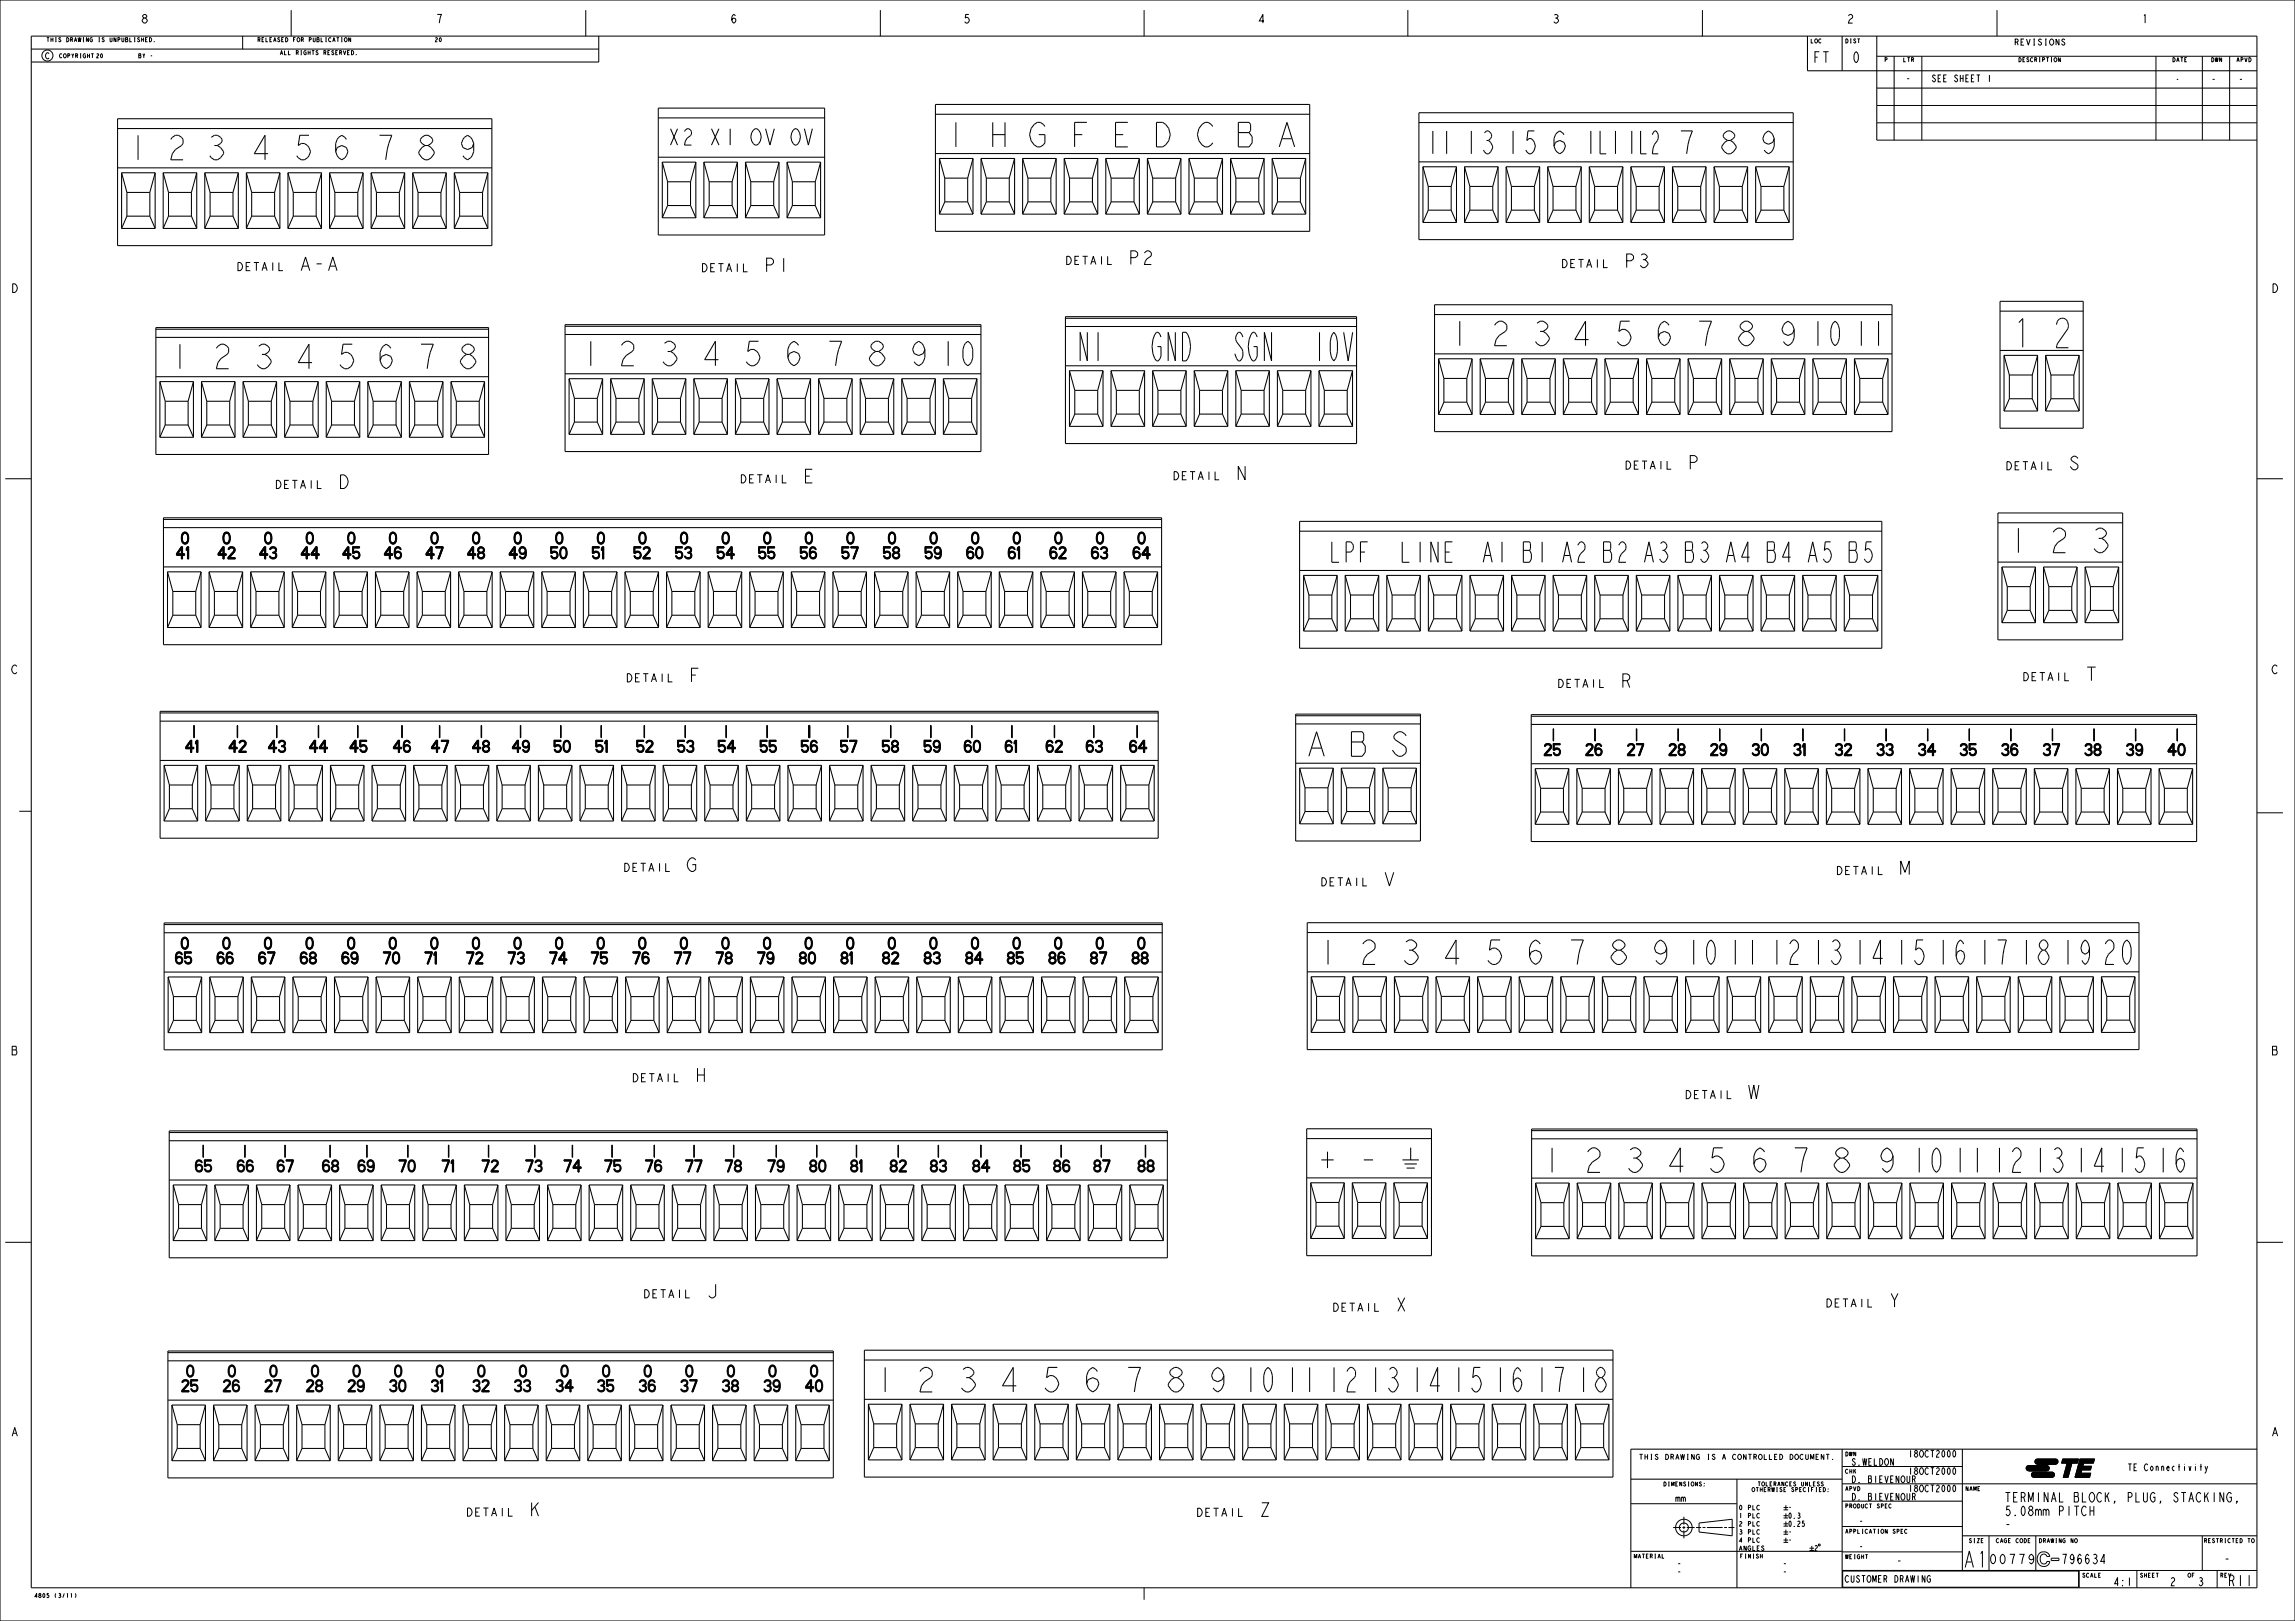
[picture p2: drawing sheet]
<svg xmlns="http://www.w3.org/2000/svg" width="841mm" height="594mm" viewBox="0 0 841 594" stroke-linecap="round" stroke-linejoin="round" font-family="sans-serif">
<defs><g id="words">
<text font-size="7.8" x="719.3" y="574.4">A1</text>
<g font-size="6.5">
<text x="110.6" y="99.2">A-A</text>
<text x="280.2" y="99.6">P1</text>
<text x="413.7" y="96.9">P2</text>
<text x="595.4" y="98.1">P3</text>
<text x="618.1" y="171.9">P</text>
<text x="757.7" y="172.2">S</text>
<text x="123.5" y="179">D</text>
<text x="293.9" y="177">E</text>
<text x="452.5" y="175.8">N</text>
<text x="252.1" y="249.9">F</text>
<text x="593.5" y="251.9">R</text>
<text x="763.9" y="249.5">T</text>
<text x="251.2" y="319.3">G</text>
<text x="695.6" y="320.5">M</text>
<text x="506.7" y="324.6">V</text>
<text x="254.4" y="396.4">H</text>
<text x="640.2" y="402.6">W</text>
<text x="258.5" y="475.6">J</text>
<text x="691.8" y="479">Y</text>
<text x="511" y="480.5">X</text>
<text x="193.6" y="555.6">K</text>
<text x="461.1" y="555.7">Z</text>
</g>
<g font-size="5.2">
<text x="664.3" y="23">FT</text>
<text x="678.6" y="23">0</text>
<text x="816.2" y="581.2">R11</text>
</g>
<g font-size="4.6">
<text x="734.4" y="550.4">TERMINAL BLOCK, PLUG, STACKING,</text>
<text x="734.4" y="555.4">5.08mm PITCH</text>
<text x="734.4" y="560.4">-</text>
<text x="728.6" y="573.1">00779</text>
<text x="755.1" y="573">796634</text>
<text x="814.7" y="573">-</text>
</g>
<g font-size="4.1">
<text x="51.5" y="8.5">8</text>
<text x="159.5" y="8.5">7</text>
<text x="267.4" y="8.5">6</text>
<text x="352.8" y="8.5">5</text>
<text x="460.7" y="8.5">4</text>
<text x="568.7" y="8.5">3</text>
<text x="676.6" y="8.5">2</text>
<text x="784.6" y="8.5">1</text>
<text x="3.9" y="107.2">D</text>
<text x="832.2" y="107.2">D</text>
<text x="3.9" y="246.9">C</text>
<text x="832.2" y="246.9">C</text>
<text x="3.9" y="386.6">B</text>
<text x="832.2" y="386.6">B</text>
<text x="3.9" y="526.3">A</text>
<text x="832.2" y="526.3">A</text>
</g>
<g font-size="3.9">
<text x="88.4" y="99.2">DETAIL</text>
<text x="258.7" y="99.6">DETAIL</text>
<text x="392.1" y="96.9">DETAIL</text>
<text x="573.8" y="98.1">DETAIL</text>
<text x="597.1" y="171.9">DETAIL</text>
<text x="736.7" y="172.2">DETAIL</text>
<text x="102.5" y="179">DETAIL</text>
<text x="272.9" y="177">DETAIL</text>
<text x="431.5" y="175.8">DETAIL</text>
<text x="231.1" y="249.9">DETAIL</text>
<text x="572.4" y="251.9">DETAIL</text>
<text x="742.9" y="249.5">DETAIL</text>
<text x="230.2" y="319.3">DETAIL</text>
<text x="674.6" y="320.5">DETAIL</text>
<text x="485.6" y="324.6">DETAIL</text>
<text x="233.3" y="396.4">DETAIL</text>
<text x="619.2" y="402.6">DETAIL</text>
<text x="237.5" y="475.6">DETAIL</text>
<text x="670.7" y="479">DETAIL</text>
<text x="490" y="480.5">DETAIL</text>
<text x="172.5" y="555.6">DETAIL</text>
<text x="440.1" y="555.7">DETAIL</text>
<text x="694.8" y="573.5">-</text>
<text x="774.3" y="581.1">4:1</text>
<text x="795.1" y="581.1">2</text>
<text x="805.3" y="581.1">3</text>
</g>
<g font-size="3.3">
<text x="707.7" y="30">SEE SHEET 1</text>
<text x="698.2" y="30.1">-</text>
<text x="810.2" y="30.3">-</text>
<text x="820.2" y="30.3">-</text>
<text x="699.1" y="534">18OCT2000</text>
<text x="678.3" y="537">S.WELDON</text>
<text x="779.5" y="538.9">TE Connectivity</text>
<text x="678.3" y="543.3">D. BIEVENOUR</text>
<text x="699.1" y="540.3">18OCT2000</text>
<text x="613.9" y="550.3">mm</text>
<text x="678.3" y="549.7">D. BIEVENOUR</text>
<text x="699.1" y="546.7">18OCT2000</text>
<text x="681" y="558.7">-</text>
<text x="681" y="568">-</text>
<text x="614.3" y="574.2">-</text>
<text x="653.1" y="574.2">-</text>
<text x="614.3" y="577.2">-</text>
<text x="653.1" y="577.2">-</text>
<text x="675.9" y="579.8">CUSTOMER DRAWING</text>
</g>
<g font-size="2.9">
<text x="737.9" y="16.5">REVISIONS</text>
<text x="16.4" y="21.6">C</text>
</g>
<g font-size="2.6">
<text x="797.2" y="30.1">-</text>
<text x="655.2" y="553.4">-</text>
<text x="655.2" y="556.4">0.3</text>
<text x="655.2" y="559.4">0.25</text>
<text x="655.2" y="562.4">-</text>
<text x="655.2" y="565.3">-</text>
</g>
<text font-size="2.5" x="608.4" y="534.8">THIS DRAWING IS A CONTROLLED DOCUMENT.</text>
<g font-size="2.2">
<text x="637.1" y="553.3">0 PLC</text>
<text x="637.1" y="556.3">1 PLC</text>
<text x="637.1" y="559.2">2 PLC</text>
<text x="637.1" y="562.2">3 PLC</text>
<text x="637.1" y="565.2">4 PLC</text>
<text x="637.1" y="568.2">ANGLES</text>
</g>
<g font-size="2">
<text x="16.9" y="15.3">THIS DRAWING IS UNPUBLISHED.</text>
<text x="94.2" y="15.3">RELEASED FOR PUBLICATION</text>
<text x="159.2" y="15.3">20</text>
<text x="663.4" y="15.8">LOC</text>
<text x="676.1" y="15.8">DIST</text>
<text x="21.6" y="21.2">COPYRIGHT</text>
<text x="35.1" y="21.2">20</text>
<text x="50.6" y="21.2">BY -</text>
<text x="102.5" y="20.1">ALL RIGHTS RESERVED.</text>
<text x="690.4" y="22.6">P</text>
<text x="697.3" y="22.6">LTR</text>
<text x="739.5" y="22.6">DESCRIPTION</text>
<text x="795.9" y="22.6">DATE</text>
<text x="810.1" y="22.6">DWN</text>
<text x="819.4" y="22.6">APVD</text>
<text x="676.1" y="533.6">DWN</text>
<text x="676.1" y="539.9">CHK</text>
<text x="609.4" y="544.6">DIMENSIONS:</text>
<text x="643.9" y="544.5">TOLERANCES UNLESS</text>
<text x="641.8" y="546.6">OTHERWISE SPECIFIED:</text>
<text x="676.1" y="546.3">APVD</text>
<text x="720.1" y="546.3">NAME</text>
<text x="676.1" y="552.6">PRODUCT SPEC</text>
<text x="676.1" y="561.9">APPLICATION SPEC</text>
<text x="721.3" y="565.3">SIZE</text>
<text x="731.3" y="565.3">CAGE CODE</text>
<text x="747" y="565.3">DRAWING NO</text>
<text x="807.5" y="565.3">RESTRICTED TO</text>
<text x="598.6" y="571">MATERIAL</text>
<text x="637.5" y="571">FINISH</text>
<text x="676.1" y="571.2">WEIGHT</text>
<text x="762.9" y="578">SCALE</text>
<text x="784.1" y="578">SHEET</text>
<text x="801.6" y="578">OF</text>
<text x="813.5" y="578">REV</text>
<text x="12.4" y="585.4">4805 (3/11)</text>
</g>
</g></defs>
<g fill="none" stroke="#000" stroke-width=".37">
<path d="M32.8 19.7v1.5M33.4 19.7h.9M33.9 19.7v1.5M49.2 13.8h.3M49.2 15.3h.3M49.4 13.8v1.5M51.2 14l-.5-.2-.3 .4a.67 .67 0 0 1 .6 .4 .67 .67 0 0 1-.1 .7l-.5-.4M51.9 13.8v1.5M51.9 14.5h.7M52.6 13.8v1.5M53.3 14.5h.5M54.1 13.8h-.8v1.5h.8"/>
<path d="M54.8 13.8a.76 .76 0 0 1 .8 .7 .76 .76 0 0 1-.8 .8zM56.6 15.3h.1M88.9 13.2v4.8M106.7 3.7v9.5M121.9 15.3l.5-1.5 .4 1.5M122.1 14.8h.5M123.4 13.8h.9M123.8 13.8v1.5M125.1 13.8h.3M125.1 15.3h.3M125.3 13.8v1.5M125.8 18.5l.5 1.6 .4-1.6"/>
<path d="M127.4 19.3h.4M128.1 18.5h-.7v1.6h.7M128.5 13.8v1.5l-.7-1.5v1.5M128.8 18.5a.76 .76 0 0 1 .8 .8 .76 .76 0 0 1-.8 .8zM130.6 20.1h.1M214.7 3.7v9.5M322.6 3.7v9.5M419.3 3.7v9.5M515.9 3.7v9.5M623.9 3.7v9.5M667.3 14.5l-.2-.3a.7 .7 0 0 0-.7 .8 .7 .7 0 0 0 .8 .6l.1-.1M680.7 14.2h.9"/>
<path d="M731.8 3.7v9.5M754.5 14.3v2.2l-1.1-2.2v2.2M756.6 14.7l-.4-.4-.6 .4 1 1.1-.1 .6-.5 .1-.6-.5M32.1 20.4h.7M55.2 20.4h.5M687.7 38.7h139.3M687.7 20.6h139.4M704.3 20.6v30.8M729 27.5v2.5M755 21.1v1.5l-.7-1.5v1.5M790.1 20.6l-.1 30.8M800.6 21.9h.5"/>
<path d="M801.3 21.1h-.7v1.5h.7M807.1 20.6l-.1 30.8M817.1 20.6l-.1 30.8M824.1 21.1a.76 .76 0 0 1 .8 .8 .76 .76 0 0 1-.8 .7zM687.7 45h139.3M687.7 51.4h139.3M1.9 175.4h9.6M735.4 169.2a1.51 1.51 0 0 1 1.7 1.5 1.51 1.51 0 0 1-1.7 1.5zM750.4 169.2v3h1.5M827.1 175.4h9.5M571.2 248.9a1.51 1.51 0 0 1 1.7 1.5 1.51 1.51 0 0 1-1.7 1.5zM586.2 248.9v3h1.5"/>
<path d="M741.6 246.5a1.51 1.51 0 0 1 1.7 1.5 1.51 1.51 0 0 1-1.7 1.5zM756.6 246.5v3h1.5M7.1 297.3h4.4M827.1 297.8h9.5M484.4 321.6a1.51 1.51 0 0 1 1.7 1.5 1.51 1.51 0 0 1-1.7 1.5zM499.4 321.6v3h1.5M617.9 399.6a1.51 1.51 0 0 1 1.7 1.5 1.51 1.51 0 0 1-1.7 1.5zM632.9 399.6v3h1.5M1.9 455.2h9.6M827.1 455.2h9.5M488.8 477.5a1.51 1.51 0 0 1 1.7 1.5 1.51 1.51 0 0 1-1.7 1.5zM503.8 477.5v3h1.5"/>
<path d="M669.5 476a1.51 1.51 0 0 1 1.7 1.5 1.51 1.51 0 0 1-1.7 1.5zM684.5 476v3h1.5M600.8 532.9h1.2M601.4 532.9v1.9M602.8 532.9v1.9M602.8 533.9h.9M603.7 532.9v1.9M604.9 532.9h.5M604.9 534.8h.5M605.2 532.9v1.9M607.5 533.2l-.3-.3-.6 .3 .9 1-.1 .5-.4 .1-.5-.5M665.5 533.9h.6"/>
<path d="M666.4 532.9h-.9v1.9h.9M668.3 532.9v1.9l-.9-1.9v1.9M669.2 532.9h1.2M669.8 532.9v1.9M671.6 534.7l.1 .1zM675 537.4h44.1M691 534.7l.2-.2a1.33 1.33 0 0 1 .9 1.2 1.33 1.33 0 0 1-.9 1.3l-.6-1.3zM693.8 534.5v2.5l-1-2.5v2.5M713.9 531.7l.2-.2a1.69 1.69 0 0 1 0 2.5 1.77 1.77 0 0 1-.2-2.3zM713.9 538l.2-.2a1.69 1.69 0 0 1 0 2.5 1.77 1.77 0 0 1-.2-2.3zM715.9 531.7l.2-.2a1.69 1.69 0 0 1 0 2.5 1.77 1.77 0 0 1-.2-2.3zM715.9 538l.2-.2a1.69 1.69 0 0 1 0 2.5 1.77 1.77 0 0 1-.2-2.3z"/>
<path d="M742.8 537.3l.6-.3h6.6a.95 .95 0 0 1 .9 .9 .95 .95 0 0 1-.8 1l-6.7 .1a.95 .95 0 0 1-.8-.6 .95 .95 0 0 1 .2-1.1zM743.4 539l6.7-.1zM744.7 539.7l.7-.2h6.5a.95 .95 0 0 1 1 .8 .95 .95 0 0 1-.9 1l-6.6 .1a.95 .95 0 0 1-.9-.6 .95 .95 0 0 1 .2-1.1zM746 534.9l.6-.3h6.6a.95 .95 0 0 1 .9 .9 .95 .95 0 0 1-.8 1h-6.7a.95 .95 0 0 1-.8-.5 .95 .95 0 0 1 .2-1.1zM746.6 536.5h6.7zM750.1 538.9l-6.7 .1a.95 .95 0 0 1-.9-1 .95 .95 0 0 1 .9-1h6.6a.95 .95 0 0 1 .9 1 .95 .95 0 0 1-.9 1M753.3 536.5h-6.7a.95 .95 0 0 1-.9-.9 .95 .95 0 0 1 .9-1h6.6a.95 .95 0 0 1 .9 1 .95 .95 0 0 1-.9 .9M755.9 534.6h5.8l-.4 1.5h-2.1l-1.4 5.3h-1.7l1.4-5.3h-2zM762.2 534.6h5.3l-.4 1.5h-3.6l-3.1 5.3zM762.2 534.6h5.3l-.4 1.5h-3.6l-.3 1.2h3.2l-.3 1.3h-3.3l-.3 1.3h3.6l-.4 1.5h-5.3zM762.8 538.6l-.3 1.3h3.6l-.4 1.5h-5.3zM763.5 536.1l-.3 1.2h3.2l-.3 1.3h-3.3l-2.4 2.8z"/>
<path d="M804.5 536.4v.2M804.5 537.3v1.6M806.1 537.5h.8M806.5 536.4v2.5M808 537.3l.5 1.4-.1 .7-.5 .4M809 537.3l-.5 1.4M597.6 551h38.9M613.1 559.7h2.9M616.5 559.7h1.1M617.1 555.8v2.9M617.1 559.2v1.1M618.1 559.7h2.9"/>
<path d="M621.5 559.7h1.9M622.6 558.1l12.2-1.4v6.1l-12.2-1.4zM623.5 543.3l-.5-.3-.2 .4a.67 .67 0 0 1 .6 .4 .67 .67 0 0 1-.2 .8l-.5-.4M623.9 559.7h1.1M624.6 543.5h.1M624.6 544.6h.1M625.5 559.7h5.8M631.8 559.7h1M633.4 559.7h2.2M644.8 551.9l-.4-.3a.79 .79 0 0 0-.7 .9 .79 .79 0 0 0 .9 .6l.2-.1M644.8 554.8l-.4-.2a.79 .79 0 0 0-.7 .8 .79 .79 0 0 0 .9 .7l.2-.1M644.8 557.8l-.4-.3a.79 .79 0 0 0-.7 .9 .79 .79 0 0 0 .9 .7l.2-.1"/>
<path d="M653.6 552.4h1.7M653.6 558.4h1.7M653.6 555.4h1.7M653.6 553.3h1.7M653.6 559.2h1.7M653.6 556.3h1.7M654.4 551.6v1.7M654.4 554.6v1.7M654.4 557.5v1.7M658.9 554.6h.6l.1 .3-.3 .3a.52 .52 0 0 1 .3 .8 .52 .52 0 0 1-.8 .1M661.2 557.4h-.6l-.1 .8 .2-.2a.67 .67 0 0 1 .6 .7 .67 .67 0 0 1-.6 .7l-.3-.4M663.1 543v1.5h.7"/>
<path d="M664.5 543.8h.5M665.2 543h-.7v1.5h.7M665.4 545.1h.4M665.4 546.6h.4M665.6 545.1v1.5M666.7 543.3l-.5-.3-.2 .4a.67 .67 0 0 1 .6 .4 .67 .67 0 0 1-.2 .7l-.5-.3M666.7 545.8h.5M667.4 545.1h-.7v1.5h.7M668.1 543.3l-.4-.3-.3 .4a.67 .67 0 0 1 .6 .4 .67 .67 0 0 1-.1 .7l-.6-.3M668.2 545.1a.76 .76 0 0 1 .8 .7 .76 .76 0 0 1-.8 .8zM670 545.6h.1M670 546.6h.1"/>
<path d="M675 559.4h44.1M675 543.7h44.1M680.7 544.7a.76 .76 0 0 1 .9 .8 .76 .76 0 0 1-.9 .8zM690.9 551.9h.4M691.6 551.1h-.7v1.5h.7M693 551.3l-.2-.2a.7 .7 0 0 0-.7 .8 .7 .7 0 0 0 .8 .6l.1-.1M698.8 540.8v2.1l.4 .4 .6-.4v-2.1M698.8 547.2v2.1l.4 .4 .6-.4v-2.1M700.8 542.1h.7l.3-.4-.3-.9h-.7v2.5M700.8 548.5h.7l.3-.4-.3-.9h-.7v2.5M701.5 542.1l.3 1.2M701.5 548.5l.3 1.2"/>
<path d="M713.9 544.4l.2-.2a1.69 1.69 0 0 1 0 2.5 1.77 1.77 0 0 1-.2-2.3zM715.9 544.4l.2-.2a1.69 1.69 0 0 1 0 2.5 1.77 1.77 0 0 1-.2-2.3zM724.8 545.5h.5M725.5 544.7h-.7v1.6h.7M745.4 541.4l6.6-.1zM752 541.4h-6.6a.95 .95 0 0 1-1-1 .95 .95 0 0 1 1-.9h6.5a.95 .95 0 0 1 1 .9 .95 .95 0 0 1-1 1M764.5 552.5l-.5-.6a1.86 1.86 0 0 0-1.3 1.8 1.86 1.86 0 0 0 1.3 1.7l.5-.6M765.9 551.9v3.5M765.9 553.7h1.4M767.3 551.9v3.5M802.1 550.4l.9-3.5 .9 3.5M802.5 549.2h1"/>
<path d="M806.5 547.5l-.5-.6a1.86 1.86 0 0 0-1.3 1.8 1.86 1.86 0 0 0 1.3 1.7l.5-.6M807.9 546.9v3.5M808.6 548.1l.7 2.3M809.3 546.9l-1.4 2M811.4 546.9v3.5M814.9 546.9v3.5l-1.4-3.5v3.5M817.7 547.5l-.5-.6a1.86 1.86 0 0 0-1.3 1.8 1.86 1.86 0 0 0 1.3 1.7l.5-.6v-1.1h-.7M819.8 550.4l-.2-.3 .2 .3-.4 .6M607.6 571l.4-1.5 .5 1.5M607.7 570.5h.6M609.1 569.5v1.5h.7M617.1 560.8v2.9"/>
<path d="M644.8 560.8l-.4-.3a.79 .79 0 0 0-.7 .9 .79 .79 0 0 0 .9 .7l.2-.2M644.8 563.8l-.4-.3a.79 .79 0 0 0-.7 .9 .79 .79 0 0 0 .9 .7l.2-.2M645.1 569.5v1.5M645.1 570.2h.7M645.8 569.5v1.5M646.4 566.8l-.3-.3-.5 .3 .8 .8-.1 .4-.4 .2-.4-.4M653.6 564.3h1.7M653.6 561.4h1.7M653.6 565.2h1.7M653.6 562.2h1.7M654.4 560.5v1.7M654.4 563.5v1.7"/>
<path d="M663.1 567.3h1.7M663.1 568.2h1.7M663.9 566.5v1.7M665.1 566.7l.3-.4 .5 .4-.8 1.6h.8M666.5 565.8l.5 .2-.2 .5-.5-.2zM675 568.7h44.1M683.5 569.7h.9M684 569.7v1.5M695.2 561.1l.6-.1v-.5l-.6-.1v1.5M696.6 561.1h.5M697.4 560.4h-.8v1.5h.8M698.8 560.6l-.3-.2a.7 .7 0 0 0-.6 .8 .7 .7 0 0 0 .8 .6l.1-.1"/>
<path d="M702.9 577.3v2.5M705.4 577.3v2.5l-1-2.5v2.5M707.4 577.7l-.4-.4a1.33 1.33 0 0 0-.9 1.3 1.33 1.33 0 0 0 .9 1.2l.4-.4v-.8h-.5M726 564.6h.5M726.8 563.8h-.8v1.5h.8M728.9 562.8v12.7M741.8 563.8a.76 .76 0 0 1 .8 .8 .76 .76 0 0 1-.8 .7zM743.2 564.6h.5M744 563.8h-.8v1.5h.8M745.2 570.7l-.2 .6-.6 .3-.7-.3a1.25 1.25 0 0 1 .7-1.7l.4 .3a2.15 2.15 0 0 1-.4 3.2l-.7-.6M746 562.8v12.7M747.3 569.3l.8-.5 1.1-.1 .9 .2 .7 .6 .3 .9h-1l-.5-.7-.8-.2-.8 .4-.3 .9 .1 1.4 .7 .8h1l.6-.8h1l-.2 .8-.6 .6-1.8 .4-1.5-1-.5-1.9z"/>
<path d="M754.5 571h-2.8v.9h2.8M759.7 563.8v1.5l-.8-1.5v1.5M761.9 575.5h65.2M769 577.3h.5M769.8 576.5h-.8v1.5h.8M771.4 572.2h-1.6l1.2-2.7v3.5M783.1 575.5v6.3M790.1 576.5h.9M790.6 576.5v1.5M812.5 575.5v6.3M823.7 563.8h.9M824.1 563.8v1.5"/>
<path d="M26 584.2l.2-.3v1.5M27.5 583.9l.3 .9-.3 .6M419.3 581.8v4.4"/>
<circle cx="126.7" cy="14.5" r=".68"/>
<circle cx="17.4" cy="20.4" r="2.03"/>
<circle cx="753.2" cy="21.8" r=".68"/>
<circle cx="617.1" cy="559.7" r="3"/>
<circle cx="617.1" cy="559.7" r="1.66"/>
<circle cx="760.8" cy="564.5" r=".68"/>
<circle cx="825.6" cy="564.5" r=".68"/>
</g>
<path d="M742.8 537.3l.6-.3h6.6a.95 .95 0 0 1 .9 .9 .95 .95 0 0 1-.8 1l-6.7 .1a.95 .95 0 0 1-.8-.6 .95 .95 0 0 1 .2-1.1zM744.7 539.7l.7-.2h6.5a.95 .95 0 0 1 1 .8 .95 .95 0 0 1-.9 1l-6.6 .1a.95 .95 0 0 1-.9-.6 .95 .95 0 0 1 .2-1.1zM746 534.9l.6-.3h6.6a.95 .95 0 0 1 .9 .9 .95 .95 0 0 1-.8 1h-6.7a.95 .95 0 0 1-.8-.5 .95 .95 0 0 1 .2-1.1zM755.9 534.6h5.8l-.4 1.5h-2.1l-1.4 5.3h-1.7l1.4-5.3h-2zM762.8 538.6l-.3 1.3h3.6l-.4 1.5h-5.3zM763.5 536.1l-.3 1.2h3.2l-.3 1.3h-3.3l-2.4 2.8zM762.2 534.6h5.3l-.4 1.5h-3.6l-3.1 5.3z" fill="#000"/>
<g fill="none" stroke="#000" stroke-width=".38">
<path d="M0 0h841v594h-841zM11.5 13.2h815.6v568.6h-815.6zM11.5 18h207.9M219.4 13.2v9.5h-207.9M662.3 13.2v12.7h164.8M675 13.2v12.7M687.7 13.2v38.2M241.2 39.6h61v46.5h-61zM342.8 38.3h137.1v46.5h-137.1zM687.7 32.3h139.4M694.1 20.6v30.8M43.1 43.5h137.1v46.5h-137.1z"/>
<path d="M43.1 47.1h137.1M241.2 57.6h61M241.2 43.2h61M242.7 59.4v20.4M242.7 59.4l1.9 7.2M242.7 59.4h12.3M255 59.4v20.4M255 59.4l-2 7.2M257.9 59.4v20.4M257.9 59.4l2 7.2M257.9 59.4h12.3M270.2 59.4l-1.9 7.2"/>
<path d="M270.2 59.4v20.4M273.2 59.4v20.4M273.2 59.4l1.9 7.2M273.2 59.4h12.3M285.5 59.4l-2 7.2M285.5 59.4v20.4M288.4 59.4h12.3M288.4 59.4v20.4M288.4 59.4l2 7.2M300.7 59.4l-1.9 7.2M300.7 59.4v20.4M342.8 56.3h137.1"/>
<path d="M342.8 41.9h137.1M344.3 58.1v20.4M344.3 58.1l1.9 7.2M344.3 58.1h12.3M356.6 58.1v20.4M356.6 58.1l-2 7.2M359.5 58.1v20.4M359.5 58.1l1.9 7.2M359.5 58.1h12.3M371.8 58.1v20.4M371.8 58.1l-2 7.2M374.7 58.1v20.4"/>
<path d="M374.7 58.1l2 7.2M374.7 58.1h12.3M387 58.1v20.4M387 58.1l-1.9 7.2M390 58.1v20.4M390 58.1l1.9 7.2M390 58.1h12.3M402.3 58.1v20.4M402.3 58.1l-2 7.2M405.2 58.1v20.4M405.2 58.1l2 7.2M405.2 58.1h12.3"/>
<path d="M417.5 58.1l-1.9 7.2M417.5 58.1v20.4M420.5 58.1h12.3M420.5 58.1v20.4M420.5 58.1l1.9 7.2M432.8 58.1l-2 7.2M432.8 58.1v20.4M435.7 58.1h12.3M435.7 58.1v20.4M435.7 58.1l1.9 7.2M448 58.1v20.4M448 58.1l-2 7.2"/>
<path d="M450.9 58.1h12.3M450.9 58.1l2 7.2M450.9 58.1v20.4M463.2 58.1v20.4M463.2 58.1l-1.9 7.2M466.2 58.1h12.3M466.2 58.1v20.4M466.2 58.1l1.9 7.2M478.5 58.1v20.4M478.5 58.1l-2 7.2M520 41.3h137.1v46.5h-137.1zM520 59.3h137.1"/>
<path d="M520 44.9h137.1M43.1 61.5h137.1M44.6 63.3v20.4M44.6 63.3l1.9 7.2M44.6 63.3h12.3M46.5 79.2l-1.9 4.5M54.9 79.2l2 4.5M56.9 63.3v20.4M56.9 63.3l-2 7.2M59.8 63.3v20.4M59.8 63.3l1.9 7.2M59.8 63.3h12.3"/>
<path d="M61.7 79.2l-1.9 4.5M70.1 79.2l2 4.5M72.1 63.3v20.4M72.1 63.3l-2 7.2M75 63.3v20.4M75 63.3l2 7.2M75 63.3h12.3M77 79.2l-2 4.5M85.4 79.2l1.9 4.5M87.3 63.3v20.4M87.3 63.3l-1.9 7.2M90.3 63.3v20.4"/>
<path d="M90.3 63.3l1.9 7.2M90.3 63.3h12.3M92.2 79.2l-1.9 4.5M100.6 79.2l2 4.5M102.6 63.3v20.4M102.6 63.3l-2 7.2M105.5 63.3v20.4M105.5 63.3l2 7.2M105.5 63.3h12.3M107.5 79.2l-2 4.5M115.9 79.2l1.9 4.5M117.8 63.3l-1.9 7.2"/>
<path d="M117.8 63.3v20.4M120.8 63.3h12.3M120.8 63.3v20.4M120.8 63.3l1.9 7.2M122.7 79.2l-1.9 4.5M131.1 79.2l2 4.5M133.1 63.3l-2 7.2M133.1 63.3v20.4M136 63.3h12.3M136 63.3v20.4M136 63.3l1.9 7.2M137.9 79.2h8.4"/>
<path d="M137.9 70.5h8.4M137.9 70.5v8.7M137.9 79.2l-1.9 4.5M146.3 79.2l2 4.5M146.3 70.5v8.7M148.3 63.3v20.4M148.3 63.3l-2 7.2M151.2 63.3h12.3M151.2 63.3l2 7.2M151.2 63.3v20.4M153.2 79.2l-2 4.5M161.6 79.2l1.9 4.5"/>
<path d="M163.5 63.3v20.4M163.5 63.3l-1.9 7.2M166.5 63.3h12.3M166.5 63.3v20.4M166.5 63.3l1.9 7.2M168.4 79.2h8.4M168.4 70.5h8.4M168.4 70.5v8.7M168.4 79.2l-1.9 4.5M176.8 79.2l2 4.5M176.8 70.5v8.7M178.8 63.3v20.4"/>
<path d="M178.8 63.3l-2 7.2M242.7 79.8h12.3M244.6 75.3l-1.9 4.5M253 75.3l2 4.5M257.9 79.8h12.3M259.9 75.3h8.4M259.9 66.6v8.7M259.9 75.3l-2 4.5M259.9 66.6h8.4M268.3 75.3l1.9 4.5M268.3 66.6v8.7M273.2 79.8h12.3"/>
<path d="M275.1 75.3l-1.9 4.5M283.5 75.3l2 4.5M288.4 79.8h12.3M290.4 75.3h8.4M290.4 66.6h8.4M290.4 66.6v8.7M290.4 75.3l-2 4.5M298.8 75.3l1.9 4.5M298.8 66.6v8.7M344.3 78.5h12.3M346.2 74l-1.9 4.5M354.6 74l2 4.5"/>
<path d="M359.5 78.5h12.3M361.4 74l-1.9 4.5M369.8 74l2 4.5M374.7 78.5h12.3M376.7 74l-2 4.5M385.1 74l1.9 4.5M390 78.5h12.3M391.9 74l-1.9 4.5M400.3 74l2 4.5M405.2 78.5h12.3M407.2 74l-2 4.5M415.6 74l1.9 4.5"/>
<path d="M420.5 78.5h12.3M422.4 74l-1.9 4.5M430.8 74l2 4.5M435.7 78.5h12.3M437.6 65.3v8.7M437.6 74h8.4M437.6 65.3h8.4M437.6 74l-1.9 4.5M446 74l2 4.5M446 65.3v8.7M450.9 78.5h12.3M452.9 74l-2 4.5"/>
<path d="M461.3 74l1.9 4.5M466.2 78.5h12.3M468.1 65.3v8.7M468.1 74h8.4M468.1 65.3h8.4M468.1 74l-1.9 4.5M476.5 74l2 4.5M476.5 65.3v8.7M521.4 61.1v20.4M521.4 61.1l2 7.2M521.4 61.1h12.3M523.4 77l-2 4.5"/>
<path d="M531.8 77l1.9 4.5M533.7 61.1v20.4M533.7 61.1l-1.9 7.2M536.7 61.1v20.4M536.7 61.1l1.9 7.2M536.7 61.1h12.3M538.6 77l-1.9 4.5M547 77l2 4.5M549 61.1v20.4M549 61.1l-2 7.2M551.9 61.1v20.4M551.9 61.1l2 7.2"/>
<path d="M551.9 61.1h12.3M553.9 77l-2 4.5M562.3 77l1.9 4.5M564.2 61.1v20.4M564.2 61.1l-1.9 7.2M567.2 61.1v20.4M567.2 61.1l1.9 7.2M567.2 61.1h12.3M569.1 77l-1.9 4.5M577.5 77l2 4.5M579.5 61.1v20.4M579.5 61.1l-2 7.2"/>
<path d="M582.4 61.1v20.4M582.4 61.1l1.9 7.2M582.4 61.1h12.3M584.3 77l-1.9 4.5M592.7 77l2 4.5M594.7 61.1l-2 7.2M594.7 61.1v20.4M597.6 61.1v20.4M597.6 61.1h12.3M597.6 61.1l2 7.2M599.6 77l-2 4.5M608 77l1.9 4.5"/>
<path d="M609.9 61.1l-1.9 7.2M609.9 61.1v20.4M612.9 61.1h12.3M612.9 61.1v20.4M612.9 61.1l1.9 7.2M614.8 77h8.4M614.8 68.3h8.4M614.8 68.3v8.7M614.8 77l-1.9 4.5M623.2 77l2 4.5M623.2 68.3v8.7M625.2 61.1v20.4"/>
<path d="M625.2 61.1l-2 7.2M628.1 61.1h12.3M628.1 61.1l2 7.2M628.1 61.1v20.4M630.1 77l-2 4.5M638.5 77l1.9 4.5M640.4 61.1v20.4M640.4 61.1l-1.9 7.2M643.4 61.1h12.3M643.4 61.1v20.4M643.4 61.1l1.9 7.2M645.3 68.3v8.7"/>
<path d="M645.3 77h8.4M645.3 68.3h8.4M645.3 77l-1.9 4.5M653.7 77l2 4.5M653.7 68.3v8.7M655.7 61.1v20.4M655.7 61.1l-2 7.2M44.6 83.7h12.3M59.8 83.7h12.3M75 83.7h12.3M90.3 83.7h12.3M105.5 83.7h12.3"/>
<path d="M120.8 83.7h12.3M136 83.7h12.3M151.2 83.7h12.3M166.5 83.7h12.3M521.4 81.5h12.3M536.7 81.5h12.3M551.9 81.5h12.3M567.2 81.5h12.3M582.4 81.5h12.3M597.6 81.5h12.3M612.9 81.5h12.3M628.1 81.5h12.3"/>
<path d="M643.4 81.5h12.3M207.1 119h152.4v46.5h-152.4zM207.1 119.6h152.4M390.4 116h106.7v46.5h-106.7zM390.4 119.6h106.7M390.4 116.6h106.7M525.7 111.7h167.6v46.5h-167.6zM525.7 115.3h167.6M732.9 110.4h30.5v46.5h-30.5zM732.9 114h30.5M739.8 118.2l1.4-1.5v10.6M753.6 119a2.24 2.24 0 0 1 2.3-2.4 2.24 2.24 0 0 1 2.1 2.6l-.2 1.2-3.9 5.6-.3 1.4h4.4"/>
<path d="M57.1 120h121.9v46.5h-121.9zM57.1 138h121.9M57.1 123.6h121.9M57.1 120.6h121.9M58.6 139.8v20.4M58.6 139.8l1.9 7.2M58.6 139.8h12.3M70.9 139.8v20.4M70.9 139.8l-2 7.2M73.8 139.8v20.4M73.8 139.8l2 7.2M73.8 139.8h12.3"/>
<path d="M86.1 139.8v20.4M86.1 139.8l-1.9 7.2M89.1 139.8v20.4M89.1 139.8l1.9 7.2M89.1 139.8h12.3M101.4 139.8l-2 7.2M101.4 139.8v20.4M104.3 139.8v20.4M104.3 139.8l2 7.2M104.3 139.8h12.3M116.6 139.8v20.4M116.6 139.8l-1.9 7.2"/>
<path d="M119.5 139.8v20.4M119.5 139.8h12.3M119.5 139.8l2 7.2M131.8 139.8l-1.9 7.2M131.8 139.8v20.4M134.8 139.8h12.3M134.8 139.8v20.4M134.8 139.8l1.9 7.2M147.1 139.8v20.4M147.1 139.8l-2 7.2M150 139.8h12.3M150 139.8v20.4"/>
<path d="M150 139.8l2 7.2M162.3 139.8l-1.9 7.2M162.3 139.8v20.4M165.3 139.8h12.3M165.3 139.8v20.4M165.3 139.8l1.9 7.2M177.6 139.8l-2 7.2M177.6 139.8v20.4M207.1 137h152.4M207.1 122.6h152.4M208.5 138.8v20.4M208.5 138.8l2 7.2"/>
<path d="M208.5 138.8h12.3M220.8 138.8v20.4M220.8 138.8l-1.9 7.2M223.8 138.8v20.4M223.8 138.8l1.9 7.2M223.8 138.8h12.3M236.1 138.8v20.4M236.1 138.8l-2 7.2M239 138.8v20.4M239 138.8l2 7.2M239 138.8h12.3M251.3 138.8v20.4"/>
<path d="M251.3 138.8l-1.9 7.2M254.3 138.8v20.4M254.3 138.8l1.9 7.2M254.3 138.8h12.3M266.6 138.8v20.4M266.6 138.8l-2 7.2M269.5 138.8v20.4M269.5 138.8l1.9 7.2M269.5 138.8h12.3M281.8 138.8v20.4M281.8 138.8l-2 7.2M284.7 138.8v20.4"/>
<path d="M284.7 138.8h12.3M284.7 138.8l2 7.2M297 138.8v20.4M297 138.8l-1.9 7.2M300 138.8h12.3M300 138.8v20.4M300 138.8l1.9 7.2M312.3 138.8l-2 7.2M312.3 138.8v20.4M315.2 138.8h12.3M315.2 138.8v20.4M315.2 138.8l2 7.2"/>
<path d="M327.5 138.8l-1.9 7.2M327.5 138.8v20.4M330.5 138.8h12.3M330.5 138.8v20.4M330.5 138.8l1.9 7.2M342.8 138.8l-2 7.2M342.8 138.8v20.4M345.7 138.8h12.3M345.7 138.8v20.4M345.7 138.8l1.9 7.2M358 138.8v20.4M358 138.8l-2 7.2"/>
<path d="M390.4 134h106.7M391.9 135.8v20.4M391.9 135.8l1.9 7.2M391.9 135.8h12.3M404.2 135.8v20.4M404.2 135.8l-2 7.2M407.1 135.8v20.4M407.1 135.8l2 7.2M407.1 135.8h12.3M419.4 135.8v20.4M419.4 135.8l-1.9 7.2M422.4 135.8v20.4"/>
<path d="M422.4 135.8l1.9 7.2M422.4 135.8h12.3M434.7 135.8v20.4M434.7 135.8l-2 7.2M437.6 135.8v20.4M437.6 135.8l2 7.2M437.6 135.8h12.3M449.9 135.8v20.4M449.9 135.8l-1.9 7.2M452.9 135.8h12.3M452.9 135.8v20.4M452.9 135.8l1.9 7.2"/>
<path d="M465.2 135.8l-2 7.2M465.2 135.8v20.4M468.1 135.8h12.3M468.1 135.8v20.4M468.1 135.8l1.9 7.2M480.4 135.8l-2 7.2M480.4 135.8v20.4M483.3 135.8h12.3M483.3 135.8l2 7.2M483.3 135.8v20.4M495.6 135.8l-1.9 7.2M495.6 135.8v20.4"/>
<path d="M525.7 129.7h167.6M527.2 131.5v20.4M527.2 131.5l1.9 7.2M527.2 131.5h12.3M539.5 131.5v20.4M539.5 131.5l-2 7.2M542.4 131.5v20.4M542.4 131.5l2 7.2M542.4 131.5h12.3M554.7 131.5v20.4M554.7 131.5l-1.9 7.2M557.6 131.5v20.4"/>
<path d="M557.6 131.5l2 7.2M557.6 131.5h12.3M569.9 131.5v20.4M569.9 131.5l-1.9 7.2M572.9 131.5v20.4M572.9 131.5l1.9 7.2M572.9 131.5h12.3M585.2 131.5v20.4M585.2 131.5l-2 7.2M588.1 131.5v20.4M588.1 131.5l2 7.2M588.1 131.5h12.3"/>
<path d="M600.4 131.5v20.4M600.4 131.5l-1.9 7.2M603.4 131.5v20.4M603.4 131.5l1.9 7.2M603.4 131.5h12.3M615.7 131.5v20.4M615.7 131.5l-2 7.2M618.6 131.5h12.3M618.6 131.5v20.4M618.6 131.5l2 7.2M630.9 131.5v20.4M630.9 131.5l-1.9 7.2"/>
<path d="M633.8 131.5h12.3M633.8 131.5v20.4M633.8 131.5l2 7.2M646.1 131.5l-1.9 7.2M646.1 131.5v20.4M649.1 131.5h12.3M649.1 131.5v20.4M649.1 131.5l1.9 7.2M651 138.7h8.4M651 138.7v8.7M659.4 138.7v8.7M661.4 131.5v20.4"/>
<path d="M661.4 131.5l-2 7.2M664.3 131.5h12.3M664.3 131.5v20.4M664.3 131.5l2 7.2M676.6 131.5l-1.9 7.2M676.6 131.5v20.4M679.6 131.5h12.3M679.6 131.5v20.4M679.6 131.5l1.9 7.2M681.5 138.7h8.4M681.5 138.7v8.7M689.9 138.7v8.7"/>
<path d="M691.9 131.5v20.4M691.9 131.5l-2 7.2M732.9 128.4h30.5M734.4 130.2v20.4M734.4 130.2l1.9 7.2M734.4 130.2h12.3M746.7 130.2l-2 7.2M746.7 130.2v20.4M749.6 130.2v20.4M749.6 130.2h12.3M749.6 130.2l2 7.2M751.6 137.4h8.4"/>
<path d="M751.6 137.4v8.7M760 137.4v8.7M761.9 130.2v20.4M761.9 130.2l-1.9 7.2M60.5 155.7l-1.9 4.5M68.9 155.7l2 4.5M75.8 155.7l-2 4.5M84.2 155.7l1.9 4.5M91 155.7l-1.9 4.5M99.4 155.7l2 4.5M106.3 155.7l-2 4.5M114.7 155.7l1.9 4.5"/>
<path d="M121.5 155.7l-2 4.5M129.9 155.7l1.9 4.5M136.7 147v8.7M136.7 155.7h8.4M136.7 147h8.4M136.7 155.7l-1.9 4.5M145.1 155.7l2 4.5M145.1 147v8.7M152 155.7l-2 4.5M160.4 155.7l1.9 4.5M167.2 147v8.7M167.2 155.7h8.4"/>
<path d="M167.2 147h8.4M167.2 155.7l-1.9 4.5M175.6 155.7l2 4.5M175.6 147v8.7M208.5 159.2h12.3M210.5 154.7l-2 4.5M218.9 154.7l1.9 4.5M223.8 159.2h12.3M225.7 154.7l-1.9 4.5M234.1 154.7l2 4.5M239 159.2h12.3M241 154.7l-2 4.5"/>
<path d="M249.4 154.7l1.9 4.5M254.3 159.2h12.3M256.2 154.7l-1.9 4.5M264.6 154.7l2 4.5M269.5 159.2h12.3M271.4 154.7l-1.9 4.5M279.8 154.7l2 4.5M284.7 159.2h12.3M286.7 154.7l-2 4.5M295.1 154.7l1.9 4.5M300 159.2h12.3M301.9 154.7l-1.9 4.5"/>
<path d="M310.3 154.7l2 4.5M315.2 159.2h12.3M317.2 154.7h8.4M317.2 146h8.4M317.2 146v8.7M317.2 154.7l-2 4.5M325.6 154.7l1.9 4.5M325.6 146v8.7M330.5 159.2h12.3M332.4 154.7l-1.9 4.5M340.8 154.7l2 4.5M345.7 159.2h12.3"/>
<path d="M347.6 154.7h8.4M347.6 146h8.4M347.6 146v8.7M347.6 154.7l-1.9 4.5M356 154.7l2 4.5M356 146v8.7M391.9 156.2h12.3M393.8 151.7l-1.9 4.5M402.2 151.7l2 4.5M407.1 156.2h12.3M409.1 151.7l-2 4.5M417.5 151.7l1.9 4.5"/>
<path d="M422.4 156.2h12.3M424.3 151.7l-1.9 4.5M432.7 151.7l2 4.5M437.6 156.2h12.3M439.6 151.7l-2 4.5M448 151.7l1.9 4.5M452.9 156.2h12.3M454.8 151.7h8.4M454.8 143h8.4M454.8 143v8.7M454.8 151.7l-1.9 4.5M463.2 151.7l2 4.5"/>
<path d="M463.2 143v8.7M468.1 156.2h12.3M470 151.7l-1.9 4.5M478.4 151.7l2 4.5M483.3 156.2h12.3M485.3 151.7h8.4M485.3 143h8.4M485.3 143v8.7M485.3 151.7l-2 4.5M493.7 151.7l1.9 4.5M493.7 143v8.7M527.2 151.9h12.3"/>
<path d="M529.1 147.4l-1.9 4.5M537.5 147.4l2 4.5M542.4 151.9h12.3M544.4 147.4l-2 4.5M552.8 147.4l1.9 4.5M557.6 151.9h12.3M559.6 147.4l-2 4.5M568 147.4l1.9 4.5M572.9 151.9h12.3M574.8 147.4l-1.9 4.5M583.2 147.4l2 4.5M588.1 151.9h12.3"/>
<path d="M590.1 147.4l-2 4.5M598.5 147.4l1.9 4.5M603.4 151.9h12.3M605.3 147.4l-1.9 4.5M613.7 147.4l2 4.5M618.6 151.9h12.3M620.6 147.4l-2 4.5M629 147.4l1.9 4.5M633.8 151.9h12.3M635.8 147.4l-2 4.5M644.2 147.4l1.9 4.5M649.1 151.9h12.3"/>
<path d="M651 147.4h8.4M651 147.4l-1.9 4.5M659.4 147.4l2 4.5M664.3 151.9h12.3M666.3 147.4l-2 4.5M674.7 147.4l1.9 4.5M679.6 151.9h12.3M681.5 147.4h8.4M681.5 147.4l-1.9 4.5M689.9 147.4l2 4.5M734.4 150.6h12.3M736.3 146.1l-1.9 4.5"/>
<path d="M744.7 146.1l2 4.5M749.6 150.6h12.3M751.6 146.1h8.4M751.6 146.1l-2 4.5M760 146.1l1.9 4.5M58.6 160.2h12.3M73.8 160.2h12.3M89.1 160.2h12.3M104.3 160.2h12.3M119.5 160.2h12.3M134.8 160.2h12.3M150 160.2h12.3"/>
<path d="M165.3 160.2h12.3M59.9 189.7h365.8v46.5h-365.8zM59.9 193.3h365.8M59.9 190.3h365.8M476.2 191h213.4v46.5h-213.4zM476.2 194.6h213.4M732.1 188h45.8v46.5h-45.8zM732.1 191.6h45.8M59.9 207.7h365.8M61.4 209.5v20.4M61.4 209.5l1.9 7.2M61.4 209.5h12.3"/>
<path d="M73.7 209.5v20.4M73.7 209.5l-2 7.2M76.6 209.5v20.4M76.6 209.5l2 7.2M76.6 209.5h12.3M88.9 209.5v20.4M88.9 209.5l-1.9 7.2M91.9 209.5v20.4M91.9 209.5l1.9 7.2M91.9 209.5h12.3M104.2 209.5v20.4M104.2 209.5l-2 7.2"/>
<path d="M107.1 209.5v20.4M107.1 209.5l1.9 7.2M107.1 209.5h12.3M119.4 209.5v20.4M119.4 209.5l-2 7.2M122.3 209.5v20.4M122.3 209.5l2 7.2M122.3 209.5h12.3M134.6 209.5v20.4M134.6 209.5l-1.9 7.2M137.6 209.5v20.4M137.6 209.5l1.9 7.2"/>
<path d="M137.6 209.5h12.3M149.9 209.5v20.4M149.9 209.5l-2 7.2M152.8 209.5v20.4M152.8 209.5l2 7.2M152.8 209.5h12.3M165.1 209.5v20.4M165.1 209.5l-1.9 7.2M168.1 209.5v20.4M168.1 209.5l1.9 7.2M168.1 209.5h12.3M180.4 209.5v20.4"/>
<path d="M180.4 209.5l-2 7.2M183.3 209.5v20.4M183.3 209.5l1.9 7.2M183.3 209.5h12.3M195.6 209.5v20.4M195.6 209.5l-2 7.2M198.5 209.5v20.4M198.5 209.5l2 7.2M198.5 209.5h12.3M210.8 209.5v20.4M210.8 209.5l-1.9 7.2M213.8 209.5v20.4"/>
<path d="M213.8 209.5l1.9 7.2M213.8 209.5h12.3M226.1 209.5v20.4M226.1 209.5l-2 7.2M229 209.5v20.4M229 209.5l2 7.2M229 209.5h12.3M241.3 209.5v20.4M241.3 209.5l-1.9 7.2M244.3 209.5v20.4M244.3 209.5h12.3M244.3 209.5l1.9 7.2"/>
<path d="M256.6 209.5v20.4M256.6 209.5l-2 7.2M259.5 209.5h12.3M259.5 209.5v20.4M259.5 209.5l1.9 7.2M271.8 209.5v20.4M271.8 209.5l-2 7.2M274.7 209.5h12.3M274.7 209.5v20.4M274.7 209.5l2 7.2M287 209.5v20.4M287 209.5l-1.9 7.2"/>
<path d="M290 209.5h12.3M290 209.5v20.4M290 209.5l1.9 7.2M302.3 209.5v20.4M302.3 209.5l-2 7.2M305.2 209.5h12.3M305.2 209.5v20.4M305.2 209.5l2 7.2M317.5 209.5v20.4M317.5 209.5l-1.9 7.2M320.5 209.5h12.3M320.5 209.5v20.4"/>
<path d="M320.5 209.5l1.9 7.2M332.8 209.5l-2 7.2M332.8 209.5v20.4M335.7 209.5h12.3M335.7 209.5v20.4M335.7 209.5l1.9 7.2M348 209.5v20.4M348 209.5l-2 7.2M350.9 209.5h12.3M350.9 209.5v20.4M350.9 209.5l2 7.2M363.2 209.5v20.4"/>
<path d="M363.2 209.5l-1.9 7.2M366.2 209.5h12.3M366.2 209.5v20.4M366.2 209.5l1.9 7.2M378.5 209.5v20.4M378.5 209.5l-2 7.2M381.4 209.5h12.3M381.4 209.5l2 7.2M381.4 209.5v20.4M383.4 216.7h8.4M383.4 216.7v8.7M391.8 216.7v8.7"/>
<path d="M393.7 209.5l-1.9 7.2M393.7 209.5v20.4M396.7 209.5h12.3M396.7 209.5v20.4M396.7 209.5l1.9 7.2M409 209.5l-2 7.2M409 209.5v20.4M411.9 209.5h12.3M411.9 209.5v20.4M411.9 209.5l1.9 7.2M413.8 216.7h8.4M413.8 216.7v8.7"/>
<path d="M422.2 216.7v8.7M424.2 209.5v20.4M424.2 209.5l-2 7.2M476.2 209h213.4M477.7 210.8v20.4M477.7 210.8l2 7.2M477.7 210.8h12.3M490 210.8v20.4M490 210.8l-1.9 7.2M492.9 210.8v20.4M492.9 210.8l2 7.2M492.9 210.8h12.3"/>
<path d="M505.2 210.8v20.4M505.2 210.8l-1.9 7.2M508.2 210.8v20.4M508.2 210.8l1.9 7.2M508.2 210.8h12.3M520.5 210.8v20.4M520.5 210.8l-2 7.2M523.4 210.8v20.4M523.4 210.8l2 7.2M523.4 210.8h12.3M535.7 210.8v20.4M535.7 210.8l-1.9 7.2"/>
<path d="M538.7 210.8v20.4M538.7 210.8l1.9 7.2M538.7 210.8h12.3M551 210.8v20.4M551 210.8l-2 7.2M553.9 210.8v20.4M553.9 210.8l2 7.2M553.9 210.8h12.3M566.2 210.8v20.4M566.2 210.8l-1.9 7.2M569.1 210.8v20.4M569.1 210.8l2 7.2"/>
<path d="M569.1 210.8h12.3M581.4 210.8v20.4M581.4 210.8l-1.9 7.2M584.4 210.8v20.4M584.4 210.8h12.3M584.4 210.8l1.9 7.2M596.7 210.8v20.4M596.7 210.8l-2 7.2M599.6 210.8h12.3M599.6 210.8v20.4M599.6 210.8l2 7.2M611.9 210.8v20.4"/>
<path d="M611.9 210.8l-1.9 7.2M614.9 210.8h12.3M614.9 210.8v20.4M614.9 210.8l1.9 7.2M627.2 210.8v20.4M627.2 210.8l-2 7.2M630.1 210.8h12.3M630.1 210.8v20.4M630.1 210.8l2 7.2M642.4 210.8l-1.9 7.2M642.4 210.8v20.4M645.3 210.8h12.3"/>
<path d="M645.3 210.8v20.4M645.3 210.8l2 7.2M647.3 218h8.4M647.3 218v8.7M655.7 218v8.7M657.6 210.8l-1.9 7.2M657.6 210.8v20.4M660.6 210.8h12.3M660.6 210.8v20.4M660.6 210.8l1.9 7.2M672.9 210.8l-2 7.2M672.9 210.8v20.4"/>
<path d="M675.8 210.8h12.3M675.8 210.8v20.4M675.8 210.8l2 7.2M677.8 218h8.4M677.8 218v8.7M686.2 218v8.7M688.1 210.8v20.4M688.1 210.8l-1.9 7.2M732.1 206h45.8M733.6 207.8h12.3M733.6 207.8v20.4M733.6 207.8l2 7.2"/>
<path d="M735.6 215v8.7M735.6 215h8.4M744 215v8.7M745.9 207.8v20.4M745.9 207.8l-1.9 7.2M748.8 207.8h12.3M748.8 207.8v20.4M748.8 207.8l2 7.2M761.1 207.8v20.4M761.1 207.8l-1.9 7.2M764.1 207.8h12.3M764.1 207.8v20.4"/>
<path d="M764.1 207.8l1.9 7.2M766 215h8.4M766 215v8.7M774.4 215v8.7M776.4 207.8l-2 7.2M776.4 207.8v20.4M61.4 229.9h12.3M63.3 225.4l-1.9 4.5M71.7 225.4l2 4.5M76.6 229.9h12.3M78.6 225.4l-2 4.5M87 225.4l1.9 4.5"/>
<path d="M91.9 229.9h12.3M93.8 225.4l-1.9 4.5M102.2 225.4l2 4.5M107.1 229.9h12.3M109 225.4l-1.9 4.5M117.4 225.4l2 4.5M122.3 229.9h12.3M124.3 225.4l-2 4.5M132.7 225.4l1.9 4.5M137.6 229.9h12.3M139.5 225.4l-1.9 4.5M147.9 225.4l2 4.5"/>
<path d="M152.8 229.9h12.3M154.8 225.4l-2 4.5M163.2 225.4l1.9 4.5M168.1 229.9h12.3M170 225.4l-1.9 4.5M178.4 225.4l2 4.5M183.3 229.9h12.3M185.2 225.4l-1.9 4.5M193.6 225.4l2 4.5M198.5 229.9h12.3M200.5 225.4l-2 4.5M208.9 225.4l1.9 4.5"/>
<path d="M213.8 229.9h12.3M215.7 225.4l-1.9 4.5M224.1 225.4l2 4.5M229 229.9h12.3M231 225.4l-2 4.5M239.4 225.4l1.9 4.5M244.3 229.9h12.3M246.2 225.4l-1.9 4.5M254.6 225.4l2 4.5M259.5 229.9h12.3M261.4 225.4l-1.9 4.5M269.8 225.4l2 4.5"/>
<path d="M274.7 229.9h12.3M276.7 225.4l-2 4.5M285.1 225.4l1.9 4.5M290 229.9h12.3M291.9 225.4l-1.9 4.5M300.3 225.4l2 4.5M305.2 229.9h12.3M307.2 225.4l-2 4.5M315.6 225.4l1.9 4.5M320.5 229.9h12.3M322.4 225.4l-1.9 4.5M330.8 225.4l2 4.5"/>
<path d="M335.7 229.9h12.3M337.6 225.4l-1.9 4.5M346 225.4l2 4.5M350.9 229.9h12.3M352.9 225.4l-2 4.5M361.3 225.4l1.9 4.5M366.2 229.9h12.3M368.1 225.4l-1.9 4.5M376.5 225.4l2 4.5M381.4 229.9h12.3M383.4 225.4h8.4M383.4 225.4l-2 4.5"/>
<path d="M391.8 225.4l1.9 4.5M396.7 229.9h12.3M398.6 225.4l-1.9 4.5M407 225.4l2 4.5M411.9 229.9h12.3M413.8 225.4h8.4M413.8 225.4l-1.9 4.5M422.2 225.4l2 4.5M477.7 231.2h12.3M479.7 226.7l-2 4.5M488.1 226.7l1.9 4.5M492.9 231.2h12.3"/>
<path d="M494.9 226.7l-2 4.5M503.3 226.7l1.9 4.5M508.2 231.2h12.3M510.1 226.7l-1.9 4.5M518.5 226.7l2 4.5M523.4 231.2h12.3M525.4 226.7l-2 4.5M533.8 226.7l1.9 4.5M538.7 231.2h12.3M540.6 226.7l-1.9 4.5M549 226.7l2 4.5M553.9 231.2h12.3"/>
<path d="M555.9 226.7l-2 4.5M564.3 226.7l1.9 4.5M569.1 231.2h12.3M571.1 226.7l-2 4.5M579.5 226.7l1.9 4.5M584.4 231.2h12.3M586.3 226.7l-1.9 4.5M594.7 226.7l2 4.5M599.6 231.2h12.3M601.6 226.7l-2 4.5M610 226.7l1.9 4.5M614.9 231.2h12.3"/>
<path d="M616.8 226.7l-1.9 4.5M625.2 226.7l2 4.5M630.1 231.2h12.3M632.1 226.7l-2 4.5M640.5 226.7l1.9 4.5M645.3 231.2h12.3M647.3 226.7h8.4M647.3 226.7l-2 4.5M655.7 226.7l1.9 4.5M660.6 231.2h12.3M662.5 226.7l-1.9 4.5M670.9 226.7l2 4.5"/>
<path d="M675.8 231.2h12.3M677.8 226.7h8.4M677.8 226.7l-2 4.5M686.2 226.7l1.9 4.5M733.6 228.2h12.3M735.6 223.7l-2 4.5M735.6 223.7h8.4M744 223.7l1.9 4.5M748.8 228.2h12.3M750.8 223.7l-2 4.5M759.2 223.7l1.9 4.5M764.1 228.2h12.3"/>
<path d="M766 223.7h8.4M766 223.7l-1.9 4.5M774.4 223.7l2 4.5M58.7 260.7h365.7v46.5h-365.7zM58.7 278.7h365.7M58.7 264.3h365.7M58.7 261.3h365.7M474.8 261.7h45.7v46.5h-45.7zM474.8 279.7h45.7M474.8 265.3h45.7M474.8 262.3h45.7M561.1 261.9h243.9v46.5h-243.9z"/>
<path d="M561.1 279.9h243.9M561.1 265.5h243.9M561.1 262.5h243.9M60.1 280.5v20.4M60.1 280.5l2 7.2M60.1 280.5h12.3M62.1 296.4l-2 4.5M70.5 296.4l1.9 4.5M72.4 280.5v20.4M72.4 280.5l-1.9 7.2M75.4 280.5v20.4M75.4 280.5l1.9 7.2"/>
<path d="M75.4 280.5h12.3M77.3 296.4l-1.9 4.5M85.7 296.4l2 4.5M87.7 280.5v20.4M87.7 280.5l-2 7.2M90.6 280.5v20.4M90.6 280.5l2 7.2M90.6 280.5h12.3M92.6 296.4l-2 4.5M101 296.4l1.9 4.5M102.9 280.5v20.4M102.9 280.5l-1.9 7.2"/>
<path d="M105.9 280.5v20.4M105.9 280.5l1.9 7.2M105.9 280.5h12.3M107.8 296.4l-1.9 4.5M116.2 296.4l2 4.5M118.2 280.5v20.4M118.2 280.5l-2 7.2M121.1 280.5v20.4M121.1 280.5l1.9 7.2M121.1 280.5h12.3M123 296.4l-1.9 4.5M131.4 296.4l2 4.5"/>
<path d="M133.4 280.5v20.4M133.4 280.5l-2 7.2M136.3 280.5v20.4M136.3 280.5l2 7.2M136.3 280.5h12.3M138.3 296.4l-2 4.5M146.7 296.4l1.9 4.5M148.6 280.5v20.4M148.6 280.5l-1.9 7.2M151.6 280.5v20.4M151.6 280.5l1.9 7.2M151.6 280.5h12.3"/>
<path d="M153.5 296.4l-1.9 4.5M161.9 296.4l2 4.5M163.9 280.5v20.4M163.9 280.5l-2 7.2M166.8 280.5v20.4M166.8 280.5l2 7.2M166.8 280.5h12.3M168.8 296.4l-2 4.5M177.2 296.4l1.9 4.5M179.1 280.5v20.4M179.1 280.5l-1.9 7.2M182.1 280.5v20.4"/>
<path d="M182.1 280.5l1.9 7.2M182.1 280.5h12.3M184 296.4l-1.9 4.5M192.4 296.4l2 4.5M194.4 280.5v20.4M194.4 280.5l-2 7.2M197.3 280.5v20.4M197.3 280.5l1.9 7.2M197.3 280.5h12.3M199.2 296.4l-1.9 4.5M207.6 296.4l2 4.5M209.6 280.5v20.4"/>
<path d="M209.6 280.5l-2 7.2M212.5 280.5v20.4M212.5 280.5l2 7.2M212.5 280.5h12.3M214.5 296.4l-2 4.5M222.9 296.4l1.9 4.5M224.8 280.5v20.4M224.8 280.5l-1.9 7.2M227.8 280.5v20.4M227.8 280.5l1.9 7.2M227.8 280.5h12.3M229.7 296.4l-1.9 4.5"/>
<path d="M238.1 296.4l2 4.5M240.1 280.5v20.4M240.1 280.5l-2 7.2M243 280.5v20.4M243 280.5h12.3M243 280.5l2 7.2M245 296.4l-2 4.5M253.4 296.4l1.9 4.5M255.3 280.5v20.4M255.3 280.5l-1.9 7.2M258.3 280.5h12.3M258.3 280.5v20.4"/>
<path d="M258.3 280.5l1.9 7.2M260.2 296.4l-1.9 4.5M268.6 296.4l2 4.5M270.6 280.5v20.4M270.6 280.5l-2 7.2M273.5 280.5v20.4M273.5 280.5h12.3M273.5 280.5l1.9 7.2M275.4 296.4l-1.9 4.5M283.8 296.4l2 4.5M285.8 280.5v20.4M285.8 280.5l-2 7.2"/>
<path d="M288.7 280.5h12.3M288.7 280.5v20.4M288.7 280.5l2 7.2M290.7 296.4l-2 4.5M299.1 296.4l1.9 4.5M301 280.5v20.4M301 280.5l-1.9 7.2M304 280.5h12.3M304 280.5v20.4M304 280.5l1.9 7.2M305.9 296.4l-1.9 4.5M314.3 296.4l2 4.5"/>
<path d="M316.3 280.5v20.4M316.3 280.5l-2 7.2M319.2 280.5h12.3M319.2 280.5v20.4M319.2 280.5l2 7.2M321.2 296.4l-2 4.5M329.6 296.4l1.9 4.5M331.5 280.5l-1.9 7.2M331.5 280.5v20.4M334.5 280.5h12.3M334.5 280.5v20.4M334.5 280.5l1.9 7.2"/>
<path d="M336.4 296.4l-1.9 4.5M344.8 296.4l2 4.5M346.8 280.5v20.4M346.8 280.5l-2 7.2M349.7 280.5h12.3M349.7 280.5v20.4M349.7 280.5l1.9 7.2M351.6 296.4l-1.9 4.5M360 296.4l2 4.5M362 280.5v20.4M362 280.5l-2 7.2M364.9 280.5h12.3"/>
<path d="M364.9 280.5v20.4M364.9 280.5l2 7.2M366.9 296.4l-2 4.5M375.3 296.4l1.9 4.5M377.2 280.5v20.4M377.2 280.5l-1.9 7.2M380.2 280.5h12.3M380.2 280.5l1.9 7.2M380.2 280.5v20.4M382.1 296.4h8.4M382.1 287.7h8.4M382.1 296.4l-1.9 4.5"/>
<path d="M382.1 287.7v8.7M390.5 296.4l2 4.5M390.5 287.7v8.7M392.5 280.5l-2 7.2M392.5 280.5v20.4M395.4 280.5h12.3M395.4 280.5v20.4M395.4 280.5l2 7.2M397.4 296.4l-2 4.5M405.8 296.4l1.9 4.5M407.7 280.5l-1.9 7.2M407.7 280.5v20.4"/>
<path d="M410.7 280.5h12.3M410.7 280.5v20.4M410.7 280.5l1.9 7.2M412.6 296.4h8.4M412.6 287.7h8.4M412.6 287.7v8.7M412.6 296.4l-1.9 4.5M421 296.4l2 4.5M421 287.7v8.7M423 280.5v20.4M423 280.5l-2 7.2M476.3 281.5v20.4"/>
<path d="M476.3 281.5l1.9 7.2M476.3 281.5h12.3M478.2 288.7v8.7M478.2 297.4l-1.9 4.5M478.2 297.4h8.4M478.2 288.7h8.4M486.6 297.4l2 4.5M486.6 288.7v8.7M488.6 281.5v20.4M488.6 281.5l-2 7.2M491.5 281.5v20.4M491.5 281.5l2 7.2"/>
<path d="M491.5 281.5h12.3M493.5 297.4l-2 4.5M501.9 297.4l1.9 4.5M503.8 281.5v20.4M503.8 281.5l-1.9 7.2M506.7 281.5h12.3M506.7 281.5v20.4M506.7 281.5l2 7.2M508.7 297.4h8.4M508.7 288.7h8.4M508.7 288.7v8.7M508.7 297.4l-2 4.5"/>
<path d="M517.1 297.4l1.9 4.5M517.1 288.7v8.7M519 281.5l-1.9 7.2M519 281.5v20.4M562.6 281.7v20.4M562.6 281.7l1.9 7.2M562.6 281.7h12.3M564.5 297.6l-1.9 4.5M572.9 297.6l2 4.5M574.9 281.7l-2 7.2M574.9 281.7v20.4M577.8 281.7v20.4"/>
<path d="M577.8 281.7l2 7.2M577.8 281.7h12.3M579.8 297.6l-2 4.5M588.2 297.6l1.9 4.5M590.1 281.7l-1.9 7.2M590.1 281.7v20.4M593.1 281.7v20.4M593.1 281.7l1.9 7.2M593.1 281.7h12.3M595 297.6l-1.9 4.5M603.4 297.6l2 4.5M605.4 281.7l-2 7.2"/>
<path d="M605.4 281.7v20.4M608.3 281.7v20.4M608.3 281.7l2 7.2M608.3 281.7h12.3M610.3 297.6l-2 4.5M618.7 297.6l1.9 4.5M620.6 281.7l-1.9 7.2M620.6 281.7v20.4M623.5 281.7v20.4M623.5 281.7l2 7.2M623.5 281.7h12.3M625.5 297.6l-2 4.5"/>
<path d="M633.9 297.6l1.9 4.5M635.8 281.7l-1.9 7.2M635.8 281.7v20.4M638.8 281.7v20.4M638.8 281.7l1.9 7.2M638.8 281.7h12.3M640.7 297.6l-1.9 4.5M649.1 297.6l2 4.5M651.1 281.7l-2 7.2M651.1 281.7v20.4M654 281.7v20.4M654 281.7l2 7.2"/>
<path d="M654 281.7h12.3M656 297.6l-2 4.5M664.4 297.6l1.9 4.5M666.3 281.7v20.4M666.3 281.7l-1.9 7.2M669.3 281.7v20.4M669.3 281.7l1.9 7.2M669.3 281.7h12.3M671.2 297.6l-1.9 4.5M679.6 297.6l2 4.5M681.6 281.7v20.4M681.6 281.7l-2 7.2"/>
<path d="M684.5 281.7v20.4M684.5 281.7h12.3M684.5 281.7l2 7.2M686.5 297.6l-2 4.5M694.9 297.6l1.9 4.5M696.8 281.7v20.4M696.8 281.7l-1.9 7.2M699.7 281.7h12.3M699.7 281.7v20.4M699.7 281.7l2 7.2M701.7 297.6l-2 4.5M710.1 297.6l1.9 4.5"/>
<path d="M712 281.7v20.4M712 281.7l-1.9 7.2M715 281.7h12.3M715 281.7v20.4M715 281.7l1.9 7.2M716.9 297.6l-1.9 4.5M725.3 297.6l2 4.5M727.3 281.7l-2 7.2M727.3 281.7v20.4M730.2 281.7h12.3M730.2 281.7v20.4M730.2 281.7l2 7.2"/>
<path d="M732.2 297.6l-2 4.5M740.6 297.6l1.9 4.5M742.5 281.7l-1.9 7.2M742.5 281.7v20.4M745.5 281.7h12.3M745.5 281.7v20.4M745.5 281.7l1.9 7.2M747.4 297.6l-1.9 4.5M755.8 297.6l2 4.5M757.8 281.7v20.4M757.8 281.7l-2 7.2M760.7 281.7h12.3"/>
<path d="M760.7 281.7v20.4M760.7 281.7l2 7.2M762.7 297.6h8.4M762.7 288.9h8.4M762.7 288.9v8.7M762.7 297.6l-2 4.5M771.1 297.6l1.9 4.5M771.1 288.9v8.7M773 281.7v20.4M773 281.7l-1.9 7.2M775.9 281.7h12.3M775.9 281.7l2 7.2"/>
<path d="M775.9 281.7v20.4M777.9 297.6l-2 4.5M786.3 297.6l1.9 4.5M788.2 281.7v20.4M788.2 281.7l-1.9 7.2M791.2 281.7h12.3M791.2 281.7v20.4M791.2 281.7l1.9 7.2M793.1 297.6h8.4M793.1 288.9h8.4M793.1 297.6l-1.9 4.5M793.1 288.9v8.7"/>
<path d="M801.5 297.6l2 4.5M801.5 288.9v8.7M803.5 281.7v20.4M803.5 281.7l-2 7.2M60.1 300.9h12.3M75.4 300.9h12.3M90.6 300.9h12.3M105.9 300.9h12.3M121.1 300.9h12.3M136.3 300.9h12.3M151.6 300.9h12.3M166.8 300.9h12.3"/>
<path d="M182.1 300.9h12.3M197.3 300.9h12.3M212.5 300.9h12.3M227.8 300.9h12.3M243 300.9h12.3M258.3 300.9h12.3M273.5 300.9h12.3M288.7 300.9h12.3M304 300.9h12.3M319.2 300.9h12.3M334.5 300.9h12.3M349.7 300.9h12.3"/>
<path d="M364.9 300.9h12.3M380.2 300.9h12.3M395.4 300.9h12.3M410.7 300.9h12.3M476.3 301.9h12.3M491.5 301.9h12.3M506.7 301.9h12.3M562.6 302.1h12.3M577.8 302.1h12.3M593.1 302.1h12.3M608.3 302.1h12.3M623.5 302.1h12.3"/>
<path d="M638.8 302.1h12.3M654 302.1h12.3M669.3 302.1h12.3M684.5 302.1h12.3M699.7 302.1h12.3M715 302.1h12.3M730.2 302.1h12.3M745.5 302.1h12.3M760.7 302.1h12.3M775.9 302.1h12.3M791.2 302.1h12.3M60.1 338.2h365.8v46.5h-365.8z"/>
<path d="M60.1 338.8h365.8M479 338.1h304.8v46.5h-304.8zM60.1 356.2h365.8M60.1 341.8h365.8M61.6 358v20.4M61.6 358l2 7.2M61.6 358h12.3M73.9 358v20.4M73.9 358l-1.9 7.2M76.8 358v20.4M76.8 358l2 7.2M76.8 358h12.3"/>
<path d="M89.1 358v20.4M89.1 358l-1.9 7.2M92.1 358v20.4M92.1 358l1.9 7.2M92.1 358h12.3M104.4 358v20.4M104.4 358l-2 7.2M107.3 358v20.4M107.3 358l2 7.2M107.3 358h12.3M119.6 358v20.4M119.6 358l-1.9 7.2"/>
<path d="M122.6 358v20.4M122.6 358l1.9 7.2M122.6 358h12.3M134.9 358v20.4M134.9 358l-2 7.2M137.8 358v20.4M137.8 358l2 7.2M137.8 358h12.3M150.1 358v20.4M150.1 358l-1.9 7.2M153 358v20.4M153 358l2 7.2"/>
<path d="M153 358h12.3M165.3 358v20.4M165.3 358l-1.9 7.2M168.3 358v20.4M168.3 358l1.9 7.2M168.3 358h12.3M180.6 358v20.4M180.6 358l-2 7.2M183.5 358v20.4M183.5 358l2 7.2M183.5 358h12.3M195.8 358v20.4"/>
<path d="M195.8 358l-1.9 7.2M198.8 358v20.4M198.8 358l1.9 7.2M198.8 358h12.3M211.1 358v20.4M211.1 358l-2 7.2M214 358v20.4M214 358l2 7.2M214 358h12.3M226.3 358v20.4M226.3 358l-1.9 7.2M229.2 358v20.4"/>
<path d="M229.2 358l2 7.2M229.2 358h12.3M241.5 358v20.4M241.5 358l-1.9 7.2M244.5 358v20.4M244.5 358h12.3M244.5 358l1.9 7.2M256.8 358v20.4M256.8 358l-2 7.2M259.7 358h12.3M259.7 358v20.4M259.7 358l2 7.2"/>
<path d="M272 358v20.4M272 358l-1.9 7.2M275 358h12.3M275 358v20.4M275 358l1.9 7.2M287.3 358v20.4M287.3 358l-2 7.2M290.2 358h12.3M290.2 358v20.4M290.2 358l2 7.2M302.5 358v20.4M302.5 358l-1.9 7.2"/>
<path d="M305.4 358h12.3M305.4 358v20.4M305.4 358l2 7.2M317.7 358v20.4M317.7 358l-1.9 7.2M320.7 358h12.3M320.7 358v20.4M320.7 358l1.9 7.2M333 358l-2 7.2M333 358v20.4M335.9 358h12.3M335.9 358v20.4"/>
<path d="M335.9 358l2 7.2M348.2 358v20.4M348.2 358l-1.9 7.2M351.2 358h12.3M351.2 358v20.4M351.2 358l1.9 7.2M363.5 358v20.4M363.5 358l-2 7.2M366.4 358h12.3M366.4 358v20.4M366.4 358l2 7.2M378.7 358v20.4"/>
<path d="M378.7 358l-1.9 7.2M381.6 358h12.3M381.6 358l2 7.2M381.6 358v20.4M393.9 358l-1.9 7.2M393.9 358v20.4M396.9 358h12.3M396.9 358v20.4M396.9 358l1.9 7.2M409.2 358l-2 7.2M409.2 358v20.4M412.1 358h12.3"/>
<path d="M412.1 358v20.4M412.1 358l2 7.2M424.4 358v20.4M424.4 358l-1.9 7.2M479 356.1h304.8M479 341.7h304.8M480.5 357.9v20.4M480.5 357.9l2 7.2M480.5 357.9h12.3M492.8 357.9v20.4M492.8 357.9l-1.9 7.2M495.7 357.9v20.4"/>
<path d="M495.7 357.9l2 7.2M495.7 357.9h12.3M508 357.9v20.4M508 357.9l-1.9 7.2M511 357.9v20.4M511 357.9l1.9 7.2M511 357.9h12.3M523.3 357.9v20.4M523.3 357.9l-2 7.2M526.2 357.9v20.4M526.2 357.9l2 7.2M526.2 357.9h12.3"/>
<path d="M538.5 357.9v20.4M538.5 357.9l-1.9 7.2M541.5 357.9v20.4M541.5 357.9l1.9 7.2M541.5 357.9h12.3M553.8 357.9v20.4M553.8 357.9l-2 7.2M556.7 357.9v20.4M556.7 357.9l2 7.2M556.7 357.9h12.3M569 357.9v20.4M569 357.9l-1.9 7.2"/>
<path d="M571.9 357.9v20.4M571.9 357.9l2 7.2M571.9 357.9h12.3M584.2 357.9v20.4M584.2 357.9l-1.9 7.2M587.2 357.9v20.4M587.2 357.9l1.9 7.2M587.2 357.9h12.3M599.5 357.9v20.4M599.5 357.9l-2 7.2M602.4 357.9v20.4M602.4 357.9l2 7.2"/>
<path d="M602.4 357.9h12.3M614.7 357.9v20.4M614.7 357.9l-1.9 7.2M617.7 357.9v20.4M617.7 357.9l1.9 7.2M617.7 357.9h12.3M630 357.9v20.4M630 357.9l-2 7.2M632.9 357.9v20.4M632.9 357.9h12.3M632.9 357.9l2 7.2M645.2 357.9v20.4"/>
<path d="M645.2 357.9l-1.9 7.2M648.1 357.9h12.3M648.1 357.9v20.4M648.1 357.9l2 7.2M660.4 357.9v20.4M660.4 357.9l-1.9 7.2M663.4 357.9h12.3M663.4 357.9v20.4M663.4 357.9l1.9 7.2M675.7 357.9l-2 7.2M675.7 357.9v20.4M678.6 357.9h12.3"/>
<path d="M678.6 357.9v20.4M678.6 357.9l2 7.2M690.9 357.9v20.4M690.9 357.9l-1.9 7.2M693.9 357.9h12.3M693.9 357.9v20.4M693.9 357.9l1.9 7.2M706.2 357.9l-2 7.2M706.2 357.9v20.4M709.1 357.9h12.3M709.1 357.9v20.4M709.1 357.9l2 7.2"/>
<path d="M721.4 357.9v20.4M721.4 357.9l-1.9 7.2M724.3 357.9h12.3M724.3 357.9v20.4M724.3 357.9l2 7.2M736.6 357.9l-1.9 7.2M736.6 357.9v20.4M739.6 357.9h12.3M739.6 357.9v20.4M739.6 357.9l1.9 7.2M751.9 357.9v20.4M751.9 357.9l-2 7.2"/>
<path d="M754.8 357.9h12.3M754.8 357.9v20.4M754.8 357.9l2 7.2M767.1 357.9l-1.9 7.2M767.1 357.9v20.4M770.1 357.9h12.3M770.1 357.9l1.9 7.2M770.1 357.9v20.4M782.4 357.9v20.4M782.4 357.9l-2 7.2M61.6 378.4h12.3M63.6 373.9l-2 4.5"/>
<path d="M72 373.9l1.9 4.5M76.8 378.4h12.3M78.8 373.9l-2 4.5M87.2 373.9l1.9 4.5M92.1 378.4h12.3M94 373.9l-1.9 4.5M102.4 373.9l2 4.5M107.3 378.4h12.3M109.3 373.9l-2 4.5M117.7 373.9l1.9 4.5M122.6 378.4h12.3M124.5 373.9l-1.9 4.5"/>
<path d="M132.9 373.9l2 4.5M137.8 378.4h12.3M139.8 373.9l-2 4.5M148.2 373.9l1.9 4.5M153 378.4h12.3M155 373.9l-2 4.5M163.4 373.9l1.9 4.5M168.3 378.4h12.3M170.2 373.9l-1.9 4.5M178.6 373.9l2 4.5M183.5 378.4h12.3M185.5 373.9l-2 4.5"/>
<path d="M193.9 373.9l1.9 4.5M198.8 378.4h12.3M200.7 373.9l-1.9 4.5M209.1 373.9l2 4.5M214 378.4h12.3M216 373.9l-2 4.5M224.4 373.9l1.9 4.5M229.2 378.4h12.3M231.2 373.9l-2 4.5M239.6 373.9l1.9 4.5M244.5 378.4h12.3M246.4 373.9l-1.9 4.5"/>
<path d="M254.8 373.9l2 4.5M259.7 378.4h12.3M261.7 373.9l-2 4.5M270.1 373.9l1.9 4.5M275 378.4h12.3M276.9 373.9l-1.9 4.5M285.3 373.9l2 4.5M290.2 378.4h12.3M292.2 373.9l-2 4.5M300.6 373.9l1.9 4.5M305.4 378.4h12.3M307.4 373.9l-2 4.5"/>
<path d="M315.8 373.9l1.9 4.5M320.7 378.4h12.3M322.6 373.9l-1.9 4.5M331 373.9l2 4.5M335.9 378.4h12.3M337.9 373.9l-2 4.5M346.3 373.9l1.9 4.5M351.2 378.4h12.3M353.1 373.9l-1.9 4.5M361.5 373.9l2 4.5M366.4 378.4h12.3M368.4 373.9l-2 4.5"/>
<path d="M376.8 373.9l1.9 4.5M381.6 378.4h12.3M383.6 373.9h8.4M383.6 365.2h8.4M383.6 373.9l-2 4.5M383.6 365.2v8.7M392 373.9l1.9 4.5M392 365.2v8.7M396.9 378.4h12.3M398.8 373.9l-1.9 4.5M407.2 373.9l2 4.5M412.1 378.4h12.3"/>
<path d="M414.1 373.9h8.4M414.1 365.2h8.4M414.1 365.2v8.7M414.1 373.9l-2 4.5M422.5 373.9l1.9 4.5M422.5 365.2v8.7M480.5 378.3h12.3M482.5 373.8l-2 4.5M490.9 373.8l1.9 4.5M495.7 378.3h12.3M497.7 373.8l-2 4.5M506.1 373.8l1.9 4.5"/>
<path d="M511 378.3h12.3M512.9 373.8l-1.9 4.5M521.3 373.8l2 4.5M526.2 378.3h12.3M528.2 373.8l-2 4.5M536.6 373.8l1.9 4.5M541.5 378.3h12.3M543.4 373.8l-1.9 4.5M551.8 373.8l2 4.5M556.7 378.3h12.3M558.7 373.8l-2 4.5M567.1 373.8l1.9 4.5"/>
<path d="M571.9 378.3h12.3M573.9 373.8l-2 4.5M582.3 373.8l1.9 4.5M587.2 378.3h12.3M589.1 373.8l-1.9 4.5M597.5 373.8l2 4.5M602.4 378.3h12.3M604.4 373.8l-2 4.5M612.8 373.8l1.9 4.5M617.7 378.3h12.3M619.6 373.8l-1.9 4.5M628 373.8l2 4.5"/>
<path d="M632.9 378.3h12.3M634.9 373.8l-2 4.5M643.3 373.8l1.9 4.5M648.1 378.3h12.3M650.1 373.8l-2 4.5M658.5 373.8l1.9 4.5M663.4 378.3h12.3M665.3 373.8l-1.9 4.5M673.7 373.8l2 4.5M678.6 378.3h12.3M680.6 373.8l-2 4.5M689 373.8l1.9 4.5"/>
<path d="M693.9 378.3h12.3M695.8 373.8l-1.9 4.5M704.2 373.8l2 4.5M709.1 378.3h12.3M711.1 373.8l-2 4.5M719.5 373.8l1.9 4.5M724.3 378.3h12.3M726.3 373.8l-2 4.5M734.7 373.8l1.9 4.5M739.6 378.3h12.3M741.5 365.1h8.4M741.5 373.8h8.4"/>
<path d="M741.5 365.1v8.7M741.5 373.8l-1.9 4.5M749.9 373.8l2 4.5M749.9 365.1v8.7M754.8 378.3h12.3M756.8 373.8l-2 4.5M765.2 373.8l1.9 4.5M770.1 378.3h12.3M772 365.1h8.4M772 373.8h8.4M772 373.8l-1.9 4.5M772 365.1v8.7"/>
<path d="M780.4 373.8l2 4.5M780.4 365.1v8.7M62 414.4h365.8v46.5h-365.8zM62 418h365.8M62 415h365.8M478.8 413.6h45.8v46.5h-45.8zM478.8 417.2h45.8M561.3 413.7h243.8v46.5h-243.8zM561.3 417.3h243.8M561.3 414.3h243.8M62 432.4h365.8M63.5 434.2v20.4"/>
<path d="M63.5 434.2l1.9 7.2M63.5 434.2h12.3M75.8 434.2v20.4M75.8 434.2l-2 7.2M78.7 434.2v20.4M78.7 434.2l2 7.2M78.7 434.2h12.3M91 434.2v20.4M91 434.2l-1.9 7.2M94 434.2v20.4M94 434.2l1.9 7.2M94 434.2h12.3"/>
<path d="M106.3 434.2v20.4M106.3 434.2l-2 7.2M109.2 434.2v20.4M109.2 434.2l2 7.2M109.2 434.2h12.3M121.5 434.2v20.4M121.5 434.2l-1.9 7.2M124.4 434.2v20.4M124.4 434.2l2 7.2M124.4 434.2h12.3M136.7 434.2v20.4M136.7 434.2l-1.9 7.2"/>
<path d="M139.7 434.2v20.4M139.7 434.2l1.9 7.2M139.7 434.2h12.3M152 434.2v20.4M152 434.2l-2 7.2M154.9 434.2v20.4M154.9 434.2l2 7.2M154.9 434.2h12.3M167.2 434.2v20.4M167.2 434.2l-1.9 7.2M170.2 434.2v20.4M170.2 434.2l1.9 7.2"/>
<path d="M170.2 434.2h12.3M182.5 434.2v20.4M182.5 434.2l-2 7.2M185.4 434.2v20.4M185.4 434.2l2 7.2M185.4 434.2h12.3M197.7 434.2v20.4M197.7 434.2l-1.9 7.2M200.6 434.2v20.4M200.6 434.2l2 7.2M200.6 434.2h12.3M212.9 434.2v20.4"/>
<path d="M212.9 434.2l-1.9 7.2M215.9 434.2v20.4M215.9 434.2l1.9 7.2M215.9 434.2h12.3M228.2 434.2v20.4M228.2 434.2l-2 7.2M231.1 434.2v20.4M231.1 434.2l2 7.2M231.1 434.2h12.3M243.4 434.2v20.4M243.4 434.2l-1.9 7.2M246.4 434.2v20.4"/>
<path d="M246.4 434.2h12.3M246.4 434.2l1.9 7.2M258.7 434.2v20.4M258.7 434.2l-2 7.2M261.6 434.2h12.3M261.6 434.2v20.4M261.6 434.2l2 7.2M273.9 434.2v20.4M273.9 434.2l-1.9 7.2M276.8 434.2h12.3M276.8 434.2v20.4M276.8 434.2l2 7.2"/>
<path d="M289.1 434.2v20.4M289.1 434.2l-1.9 7.2M292.1 434.2h12.3M292.1 434.2v20.4M292.1 434.2l1.9 7.2M304.4 434.2v20.4M304.4 434.2l-2 7.2M307.3 434.2h12.3M307.3 434.2v20.4M307.3 434.2l2 7.2M319.6 434.2v20.4M319.6 434.2l-1.9 7.2"/>
<path d="M322.6 434.2h12.3M322.6 434.2v20.4M322.6 434.2l1.9 7.2M334.9 434.2l-2 7.2M334.9 434.2v20.4M337.8 434.2h12.3M337.8 434.2v20.4M337.8 434.2l2 7.2M350.1 434.2v20.4M350.1 434.2l-1.9 7.2M353 434.2h12.3M353 434.2v20.4"/>
<path d="M353 434.2l2 7.2M365.3 434.2v20.4M365.3 434.2l-1.9 7.2M368.3 434.2h12.3M368.3 434.2v20.4M368.3 434.2l1.9 7.2M380.6 434.2v20.4M380.6 434.2l-2 7.2M383.5 434.2h12.3M383.5 434.2l2 7.2M383.5 434.2v20.4M395.8 434.2l-1.9 7.2"/>
<path d="M395.8 434.2v20.4M398.8 434.2h12.3M398.8 434.2v20.4M398.8 434.2l1.9 7.2M411.1 434.2l-2 7.2M411.1 434.2v20.4M414 434.2h12.3M414 434.2v20.4M414 434.2l2 7.2M426.3 434.2v20.4M426.3 434.2l-1.9 7.2M478.8 431.6h45.8"/>
<path d="M480.3 433.4v20.4M480.3 433.4l2 7.2M480.3 433.4h12.3M492.6 433.4v20.4M492.6 433.4l-1.9 7.2M495.5 433.4v20.4M495.5 433.4l2 7.2M495.5 433.4h12.3M507.8 433.4v20.4M507.8 433.4l-1.9 7.2M510.8 433.4h12.3M510.8 433.4v20.4"/>
<path d="M510.8 433.4l1.9 7.2M523.1 433.4l-2 7.2M523.1 433.4v20.4M561.3 431.7h243.8M562.7 433.5v20.4M562.7 433.5l2 7.2M562.7 433.5h12.3M575 433.5v20.4M575 433.5l-1.9 7.2M578 433.5v20.4M578 433.5l1.9 7.2M578 433.5h12.3"/>
<path d="M590.3 433.5v20.4M590.3 433.5l-2 7.2M593.2 433.5v20.4M593.2 433.5l2 7.2M593.2 433.5h12.3M605.5 433.5v20.4M605.5 433.5l-1.9 7.2M608.4 433.5l2 7.2M608.4 433.5v20.4M608.4 433.5h12.3M620.7 433.5v20.4M620.7 433.5l-1.9 7.2"/>
<path d="M623.7 433.5l1.9 7.2M623.7 433.5v20.4M623.7 433.5h12.3M636 433.5v20.4M636 433.5l-2 7.2M638.9 433.5v20.4M638.9 433.5l2 7.2M638.9 433.5h12.3M651.2 433.5v20.4M651.2 433.5l-1.9 7.2M654.2 433.5l1.9 7.2M654.2 433.5v20.4"/>
<path d="M654.2 433.5h12.3M666.5 433.5v20.4M666.5 433.5l-2 7.2M669.4 433.5l2 7.2M669.4 433.5v20.4M669.4 433.5h12.3M681.7 433.5v20.4M681.7 433.5l-1.9 7.2M684.6 433.5v20.4M684.6 433.5h12.3M684.6 433.5l2 7.2M696.9 433.5v20.4"/>
<path d="M696.9 433.5l-1.9 7.2M699.9 433.5l1.9 7.2M699.9 433.5h12.3M699.9 433.5v20.4M712.2 433.5v20.4M712.2 433.5l-2 7.2M715.1 433.5h12.3M715.1 433.5v20.4M715.1 433.5l2 7.2M727.4 433.5l-1.9 7.2M727.4 433.5v20.4M730.4 433.5l1.9 7.2"/>
<path d="M730.4 433.5h12.3M730.4 433.5v20.4M742.7 433.5l-2 7.2M742.7 433.5v20.4M745.6 433.5l2 7.2M745.6 433.5h12.3M745.6 433.5v20.4M757.9 433.5v20.4M757.9 433.5l-1.9 7.2M760.8 433.5h12.3M760.8 433.5v20.4M760.8 433.5l2 7.2"/>
<path d="M773.1 433.5v20.4M773.1 433.5l-1.9 7.2M776.1 433.5h12.3M776.1 433.5l1.9 7.2M776.1 433.5v20.4M788.4 433.5v20.4M788.4 433.5l-2 7.2M791.3 433.5h12.3M791.3 433.5v20.4M791.3 433.5l2 7.2M803.6 433.5v20.4M803.6 433.5l-1.9 7.2"/>
<path d="M63.5 454.6h12.3M65.4 450.1l-1.9 4.5M73.8 450.1l2 4.5M78.7 454.6h12.3M80.7 450.1l-2 4.5M89.1 450.1l1.9 4.5M94 454.6h12.3M95.9 450.1l-1.9 4.5M104.3 450.1l2 4.5M109.2 454.6h12.3M111.2 450.1l-2 4.5M119.6 450.1l1.9 4.5"/>
<path d="M124.4 454.6h12.3M126.4 450.1l-2 4.5M134.8 450.1l1.9 4.5M139.7 454.6h12.3M141.6 450.1l-1.9 4.5M150 450.1l2 4.5M154.9 454.6h12.3M156.9 450.1l-2 4.5M165.3 450.1l1.9 4.5M170.2 454.6h12.3M172.1 450.1l-1.9 4.5M180.5 450.1l2 4.5"/>
<path d="M185.4 454.6h12.3M187.4 450.1l-2 4.5M195.8 450.1l1.9 4.5M200.6 454.6h12.3M202.6 450.1l-2 4.5M211 450.1l1.9 4.5M215.9 454.6h12.3M217.8 450.1l-1.9 4.5M226.2 450.1l2 4.5M231.1 454.6h12.3M233.1 450.1l-2 4.5M241.5 450.1l1.9 4.5"/>
<path d="M246.4 454.6h12.3M248.3 450.1l-1.9 4.5M256.7 450.1l2 4.5M261.6 454.6h12.3M263.6 450.1l-2 4.5M272 450.1l1.9 4.5M276.8 454.6h12.3M278.8 450.1l-2 4.5M287.2 450.1l1.9 4.5M292.1 454.6h12.3M294 450.1l-1.9 4.5M302.4 450.1l2 4.5"/>
<path d="M307.3 454.6h12.3M309.3 450.1l-2 4.5M317.7 450.1l1.9 4.5M322.6 454.6h12.3M324.5 450.1l-1.9 4.5M332.9 450.1l2 4.5M337.8 454.6h12.3M339.8 450.1l-2 4.5M348.2 450.1l1.9 4.5M353 454.6h12.3M355 450.1l-2 4.5M363.4 450.1l1.9 4.5"/>
<path d="M368.3 454.6h12.3M370.2 450.1l-1.9 4.5M378.6 450.1l2 4.5M383.5 454.6h12.3M385.5 450.1h8.4M385.5 441.4h8.4M385.5 450.1l-2 4.5M385.5 441.4v8.7M393.9 450.1l1.9 4.5M393.9 441.4v8.7M398.8 454.6h12.3M400.7 450.1l-1.9 4.5"/>
<path d="M409.1 450.1l2 4.5M414 454.6h12.3M416 450.1h8.4M416 441.4h8.4M416 441.4v8.7M416 450.1l-2 4.5M424.4 450.1l1.9 4.5M424.4 441.4v8.7M480.3 453.8h12.3M482.3 440.6v8.7M482.3 449.3l-2 4.5M482.3 449.3h8.4"/>
<path d="M482.3 440.6h8.4M490.7 449.3l1.9 4.5M490.7 440.6v8.7M495.5 453.8h12.3M497.5 449.3l-2 4.5M505.9 449.3l1.9 4.5M510.8 453.8h12.3M512.7 449.3h8.4M512.7 440.6h8.4M512.7 440.6v8.7M512.7 449.3l-1.9 4.5M521.1 449.3l2 4.5"/>
<path d="M521.1 440.6v8.7M562.7 453.9h12.3M564.7 449.4l-2 4.5M573.1 449.4l1.9 4.5M578 453.9h12.3M579.9 449.4l-1.9 4.5M588.3 449.4l2 4.5M593.2 453.9h12.3M595.2 449.4l-2 4.5M603.6 449.4l1.9 4.5M608.4 453.9h12.3M610.4 449.4l-2 4.5"/>
<path d="M618.8 449.4l1.9 4.5M623.7 453.9h12.3M625.6 449.4l-1.9 4.5M634 449.4l2 4.5M638.9 453.9h12.3M640.9 449.4l-2 4.5M649.3 449.4l1.9 4.5M654.2 453.9h12.3M656.1 449.4l-1.9 4.5M664.5 449.4l2 4.5M669.4 453.9h12.3M671.4 449.4l-2 4.5"/>
<path d="M679.8 449.4l1.9 4.5M684.6 453.9h12.3M686.6 449.4l-2 4.5M695 449.4l1.9 4.5M699.9 453.9h12.3M701.8 449.4l-1.9 4.5M710.2 449.4l2 4.5M715.1 453.9h12.3M717.1 449.4l-2 4.5M725.5 449.4l1.9 4.5M730.4 453.9h12.3M732.3 449.4l-1.9 4.5"/>
<path d="M740.7 449.4l2 4.5M745.6 453.9h12.3M747.6 449.4l-2 4.5M756 449.4l1.9 4.5M760.8 453.9h12.3M762.8 449.4h8.4M762.8 440.7h8.4M762.8 440.7v8.7M762.8 449.4l-2 4.5M771.2 449.4l1.9 4.5M771.2 440.7v8.7M776.1 453.9h12.3"/>
<path d="M778 449.4l-1.9 4.5M786.4 449.4l2 4.5M791.3 453.9h12.3M793.3 449.4h8.4M793.3 440.7h8.4M793.3 449.4l-2 4.5M793.3 440.7v8.7M801.7 449.4l1.9 4.5M801.7 440.7v8.7M61.5 495.1h243.9v46.5h-243.9zM61.5 498.7h243.9M61.5 495.7h243.9"/>
<path d="M316.7 494.8h274.4v46.5h-274.4zM316.7 498.4h274.4M61.5 513.1h243.9M63 514.9v20.4M63 514.9l1.9 7.2M63 514.9h12.3M75.3 514.9v20.4M75.3 514.9l-2 7.2M78.2 514.9v20.4M78.2 514.9l2 7.2M78.2 514.9h12.3M90.5 514.9v20.4"/>
<path d="M90.5 514.9l-1.9 7.2M93.5 514.9v20.4M93.5 514.9l1.9 7.2M93.5 514.9h12.3M105.8 514.9v20.4M105.8 514.9l-2 7.2M108.7 514.9v20.4M108.7 514.9l2 7.2M108.7 514.9h12.3M121 514.9v20.4M121 514.9l-1.9 7.2M124 514.9v20.4"/>
<path d="M124 514.9l1.9 7.2M124 514.9h12.3M136.3 514.9v20.4M136.3 514.9l-2 7.2M139.2 514.9v20.4M139.2 514.9l1.9 7.2M139.2 514.9h12.3M151.5 514.9v20.4M151.5 514.9l-2 7.2M154.4 514.9v20.4M154.4 514.9l2 7.2M154.4 514.9h12.3"/>
<path d="M166.7 514.9v20.4M166.7 514.9l-1.9 7.2M169.7 514.9v20.4M169.7 514.9l1.9 7.2M169.7 514.9h12.3M182 514.9v20.4M182 514.9l-2 7.2M184.9 514.9v20.4M184.9 514.9h12.3M184.9 514.9l2 7.2M197.2 514.9v20.4M197.2 514.9l-1.9 7.2"/>
<path d="M200.2 514.9h12.3M200.2 514.9v20.4M200.2 514.9l1.9 7.2M212.5 514.9v20.4M212.5 514.9l-2 7.2M215.4 514.9h12.3M215.4 514.9v20.4M215.4 514.9l1.9 7.2M227.7 514.9l-2 7.2M227.7 514.9v20.4M230.6 514.9h12.3M230.6 514.9v20.4"/>
<path d="M230.6 514.9l2 7.2M242.9 514.9l-1.9 7.2M242.9 514.9v20.4M245.9 514.9h12.3M245.9 514.9v20.4M245.9 514.9l1.9 7.2M258.2 514.9v20.4M258.2 514.9l-2 7.2M261.1 514.9h12.3M261.1 514.9v20.4M261.1 514.9l2 7.2M273.4 514.9v20.4"/>
<path d="M273.4 514.9l-1.9 7.2M276.4 514.9h12.3M276.4 514.9l1.9 7.2M276.4 514.9v20.4M288.7 514.9v20.4M288.7 514.9l-2 7.2M291.6 514.9h12.3M291.6 514.9v20.4M291.6 514.9l1.9 7.2M303.9 514.9v20.4M303.9 514.9l-2 7.2M316.7 512.8h274.4"/>
<path d="M318.2 514.6v20.4M318.2 514.6l2 7.2M318.2 514.6h12.3M330.5 514.6v20.4M330.5 514.6l-1.9 7.2M333.5 514.6v20.4M333.5 514.6l1.9 7.2M333.5 514.6h12.3M345.8 514.6v20.4M345.8 514.6l-2 7.2M348.7 514.6v20.4M348.7 514.6l1.9 7.2"/>
<path d="M348.7 514.6h12.3M361 514.6v20.4M361 514.6l-2 7.2M363.9 514.6v20.4M363.9 514.6l2 7.2M363.9 514.6h12.3M376.2 514.6v20.4M376.2 514.6l-1.9 7.2M379.2 514.6v20.4M379.2 514.6l1.9 7.2M379.2 514.6h12.3M391.5 514.6v20.4"/>
<path d="M391.5 514.6l-2 7.2M394.4 514.6v20.4M394.4 514.6l2 7.2M394.4 514.6h12.3M406.7 514.6v20.4M406.7 514.6l-1.9 7.2M409.7 514.6v20.4M409.7 514.6l1.9 7.2M409.7 514.6h12.3M422 514.6v20.4M422 514.6l-2 7.2M424.9 514.6v20.4"/>
<path d="M424.9 514.6l1.9 7.2M424.9 514.6h12.3M437.2 514.6v20.4M437.2 514.6l-2 7.2M440.1 514.6v20.4M440.1 514.6l2 7.2M440.1 514.6h12.3M452.4 514.6v20.4M452.4 514.6l-1.9 7.2M455.4 514.6v20.4M455.4 514.6h12.3M455.4 514.6l1.9 7.2"/>
<path d="M467.7 514.6v20.4M467.7 514.6l-2 7.2M470.6 514.6h12.3M470.6 514.6v20.4M470.6 514.6l2 7.2M482.9 514.6v20.4M482.9 514.6l-1.9 7.2M485.9 514.6h12.3M485.9 514.6v20.4M485.9 514.6l1.9 7.2M498.2 514.6v20.4M498.2 514.6l-2 7.2"/>
<path d="M501.1 514.6h12.3M501.1 514.6v20.4M501.1 514.6l1.9 7.2M513.4 514.6l-2 7.2M513.4 514.6v20.4M516.3 514.6h12.3M516.3 514.6v20.4M516.3 514.6l2 7.2M528.6 514.6v20.4M528.6 514.6l-1.9 7.2M531.6 514.6h12.3M531.6 514.6v20.4"/>
<path d="M531.6 514.6l1.9 7.2M543.9 514.6v20.4M543.9 514.6l-2 7.2M546.8 514.6h12.3M546.8 514.6v20.4M546.8 514.6l2 7.2M559.1 514.6l-1.9 7.2M559.1 514.6v20.4M562.1 514.6h12.3M562.1 514.6v20.4M562.1 514.6l1.9 7.2M574.4 514.6v20.4"/>
<path d="M574.4 514.6l-2 7.2M577.3 514.6h12.3M577.3 514.6l1.9 7.2M577.3 514.6v20.4M589.6 514.6v20.4M589.6 514.6l-2 7.2M63 535.3h12.3M64.9 530.8l-1.9 4.5M73.3 530.8l2 4.5M78.2 535.3h12.3M80.2 530.8l-2 4.5M88.6 530.8l1.9 4.5"/>
<path d="M93.5 535.3h12.3M95.4 530.8l-1.9 4.5M103.8 530.8l2 4.5M108.7 535.3h12.3M110.7 530.8l-2 4.5M119.1 530.8l1.9 4.5M124 535.3h12.3M125.9 530.8l-1.9 4.5M134.3 530.8l2 4.5M139.2 535.3h12.3M141.1 530.8l-1.9 4.5M149.5 530.8l2 4.5"/>
<path d="M154.4 535.3h12.3M156.4 530.8l-2 4.5M164.8 530.8l1.9 4.5M169.7 535.3h12.3M171.6 530.8l-1.9 4.5M180 530.8l2 4.5M184.9 535.3h12.3M186.9 530.8l-2 4.5M195.3 530.8l1.9 4.5M200.2 535.3h12.3M202.1 530.8l-1.9 4.5M210.5 530.8l2 4.5"/>
<path d="M215.4 535.3h12.3M217.3 530.8l-1.9 4.5M225.7 530.8l2 4.5M230.6 535.3h12.3M232.6 530.8l-2 4.5M241 530.8l1.9 4.5M245.9 535.3h12.3M247.8 530.8l-1.9 4.5M256.2 530.8l2 4.5M261.1 535.3h12.3M263.1 530.8h8.4M263.1 522.1h8.4"/>
<path d="M263.1 522.1v8.7M263.1 530.8l-2 4.5M271.5 530.8l1.9 4.5M271.5 522.1v8.7M276.4 535.3h12.3M278.3 530.8l-1.9 4.5M286.7 530.8l2 4.5M291.6 535.3h12.3M293.5 530.8h8.4M293.5 522.1h8.4M293.5 530.8l-1.9 4.5M293.5 522.1v8.7"/>
<path d="M301.9 530.8l2 4.5M301.9 522.1v8.7M318.2 535h12.3M320.2 530.5l-2 4.5M328.6 530.5l1.9 4.5M333.5 535h12.3M335.4 530.5l-1.9 4.5M343.8 530.5l2 4.5M348.7 535h12.3M350.6 530.5l-1.9 4.5M359 530.5l2 4.5M363.9 535h12.3"/>
<path d="M365.9 530.5l-2 4.5M374.3 530.5l1.9 4.5M379.2 535h12.3M381.1 530.5l-1.9 4.5M389.5 530.5l2 4.5M394.4 535h12.3M396.4 530.5l-2 4.5M404.8 530.5l1.9 4.5M409.7 535h12.3M411.6 530.5l-1.9 4.5M420 530.5l2 4.5M424.9 535h12.3"/>
<path d="M426.8 530.5l-1.9 4.5M435.2 530.5l2 4.5M440.1 535h12.3M442.1 530.5l-2 4.5M450.5 530.5l1.9 4.5M455.4 535h12.3M457.3 530.5l-1.9 4.5M465.7 530.5l2 4.5M470.6 535h12.3M472.6 530.5l-2 4.5M481 530.5l1.9 4.5M485.9 535h12.3"/>
<path d="M487.8 530.5l-1.9 4.5M496.2 530.5l2 4.5M501.1 535h12.3M503 530.5l-1.9 4.5M511.4 530.5l2 4.5M516.3 535h12.3M518.3 530.5l-2 4.5M526.7 530.5l1.9 4.5M531.6 535h12.3M533.5 530.5l-1.9 4.5M541.9 530.5l2 4.5M546.8 535h12.3"/>
<path d="M548.8 530.5h8.4M548.8 521.8h8.4M548.8 530.5l-2 4.5M548.8 521.8v8.7M557.2 530.5l1.9 4.5M557.2 521.8v8.7M562.1 535h12.3M564 530.5l-1.9 4.5M572.4 530.5l2 4.5M577.3 535h12.3M579.2 530.5h8.4M579.2 521.8h8.4"/>
<path d="M579.2 530.5l-1.9 4.5M579.2 521.8v8.7M587.6 530.5l2 4.5M587.6 521.8v8.7M675 531v50.8M719.1 531v44.5M827.1 531h-229.5v50.8M597.7 542h77.3M636.5 542v39.8M675 550.1h44.1M719.1 543.7h108M597.6 568.5h77.5"/>
<path d="M675 575.5h86.9v6.3M675.2 575.7h86.5v5.9h-86.5zM719.1 562.8h108"/>
</g>
<!-- layer: COSMETIC -->
<g fill="none" stroke="#000" stroke-width=".38">
<path d="M50.6 49.6v9M62.6 51.1l.5-.8 1.2-.7h1.1l1.1 .7 .6 .8v1.5l-.6 .7-2.2 1.5-1.2 1.5-.5 2.3h4.5M77.4 50.3l1.2-.7a2.32 2.32 0 0 1 2.8 2.2l-.6 .8-1.1 .7M78.6 53.3h1.1M79.7 53.3l1.1 .8 1.1 1.5a3.2 3.2 0 0 1-3.3 3l-1.2-.8-.5-.7M98.2 56.3h-5l3.9-6.7v9M113.2 49.6h-3.3l-.6 3.7 1.1-.7a3 3 0 0 1 3.4 3 3 3 0 0 1-3.4 3l-1.1-.8-.6-.7M123.6 54.1l1.7-.8 1.6 .8 .6 1.5-1.1 2.2-1.1 .8-1.2-.8-.5-.7-.6-1.5zM126.9 51.1l-.5-.8-1.1-.7-1.2 .7-1.1 2.3v3M139.1 49.6h4.5l-1.1 3-1.2 6M155.7 53.3l-1.1 .8-1.1 1.5a3.2 3.2 0 0 0 3.4 3l1.1-.8 1.1-1.5v-.7l-1.1-1.5-1.1-.8M155.7 53.3l-1.1-.7-.6-.8a2.32 2.32 0 0 1 2.9-2.2l1.1 .7 .5 .8v.7l-.5 .8-1.1 .7"/>
<path d="M155.7 53.3h1.2M170.2 50.3l1.1-.7 1.2 .7 .5 .8 .6 1.5-.6 1.5-1.7 .7-1.7-.7-.5-1.5zM173.6 52.6v3l-1.1 2.2-1.2 .8-1.1-.8-.6-.7M245.7 47.2l2.6 6M248.3 47.2l-2.6 6M250.8 48.2l1-1h.6l1 1v1l-1.6 1.5-.7 1-.3 1.5h2.6M260.7 47.2l2.8 6M263.5 47.2l-2.8 6M267.6 47.2v6M276.1 47.7l.6-.5h.7a3.6 3.6 0 0 1 0 6h-.7a3.6 3.6 0 0 1-.6-5.5zM280.5 47.2l1.6 6 1.6-6M290.7 47.7l.6-.5h.6a3.8 3.8 0 0 1 0 6h-.6a3.8 3.8 0 0 1-.6-5.5z"/>
<path d="M294.8 47.2l1.4 6 1.5-6M350.3 44.8v9M363.8 44.8v9M363.8 49.3h4.5M368.3 44.8v9M382.9 46.3l-.6-.7-1.1-.8a4.1 4.1 0 0 0-3.9 4.5 4.1 4.1 0 0 0 3.9 4.5l1.1-.7 .6-.8v-3h-2.2M393.8 49.3h2.8M398.3 44.8h-4.5v9M408.8 49.3h2.8M413.3 44.8h-4.5v9h4.5M423.8 44.8a4.4 4.4 0 0 1 4.5 1.9 4.4 4.4 0 0 1 0 4.9l-1.1 1.5-1.2 .7h-2.2zM444.4 46.3l-.6-.7-1.1-.8a4.1 4.1 0 0 0-3.9 4.5 4.1 4.1 0 0 0 3.9 4.5l1.1-.7 .6-.8"/>
<path d="M453.8 44.8h3.9l.6 .8v2.2l-.6 .8 1.1 1.5v2.2l-1.1 1.5h-3.9zM453.8 48.6h3.9M468.8 53.8l2.8-9 2.8 9M469.9 50.8h3.4M525.1 48v8.4M530.1 48v8.4M539.2 48v8.4M544 48.7l.7-.7a1.81 1.81 0 0 1 1.9 1.4 1.81 1.81 0 0 1-1.1 2.1M544.7 51.5h.8M545.5 51.5l.7 .7 .8 1.4v.7l-.8 1.4-.7 .7h-.8l-1.1-1.4M554.5 48v8.4M562.2 48h-2.3l-.4 3.5 .8-.7a2.56 2.56 0 0 1 2.3 2.8 2.56 2.56 0 0 1-2.3 2.8l-1.2-1.4"/>
<path d="M570 52.2l1.6-.7 1.5 .7a3 3 0 0 1-1.5 4.2 3 3 0 0 1-1.6-4.2zM573.1 49.4l-1.5-1.4-1.1 .7-1 2.1v2.8M583 48v8.4M586.3 48v8.4h2.3M592 48v8.4M598 48v8.4M601.2 48v8.4h2.1M605.5 49.4l.8-1.4h.5a3.2 3.2 0 0 1-.5 4.9l-.5 1.4-.3 2.1h2.2M616 48h4.2l-1.1 2.8-1 5.6M633.1 51.5l-1.1 .7-1 1.4a2.98 2.98 0 0 0 3.1 2.8l1.1-.7 1-1.4v-.7l-1-1.4-1.1-.7M633.1 51.5l-1.6-1.4a2.16 2.16 0 0 1 2.6-2.1l1.6 1.4v.7l-.5 .7-1.1 .7M633.1 51.5h1"/>
<path d="M647 48.7l1.1-.7a3 3 0 0 1 1.5 4.2l-1.5 .7-1.6-.7-.5-1.4zM650.2 50.8v2.8l-1.1 2.1-1 .7-1.6-1.4M534.9 117.7v9M547.7 119.2l.5-.8 1.2-.7h1.1l1.1 .7 .6 .8v1.5l-.6 .7-2.2 1.5-1.2 1.5-.5 2.3h4.5M563.2 118.4l1.2-.7a2.32 2.32 0 0 1 2.8 2.2l-.6 .8-1.1 .7M597.2 117.7h-3.4l-.6 3.7 1.2-.7a3 3 0 0 1 3.3 3 3 3 0 0 1-3.3 3l-1.2-.8-.5-.7M611.6 119.2l-.5-.8-1.2-.7-1.1 .7-1.1 2.3v3M622.7 117.7h4.5l-1.7 5.2-.6 3.8M654.1 118.4l1.1-.7 1.2 .7 1.1 2.3-.6 1.5-1.7 .7-1.7-.7-.5-1.5zM666.2 117.7v9M671.7 118.4l.8-.7a6.7 6.7 0 0 1 0 9 7 7 0 0 1-.8-8.3zM682.1 117.7v9"/>
<path d="M688.4 117.7v9M65.9 126.1v9M79.3 127.6l.5-.7 1.2-.8h1.1l1.1 .8 .6 .7v1.5l-.6 .8-2.2 1.5-1.2 1.5-.5 2.2h4.5M94.8 126.9l1.2-.8a2.32 2.32 0 0 1 2.8 2.3l-.6 .7-1.1 .8M96 129.9h1.1M97.1 129.9l1.1 .7 1.1 1.5a3.2 3.2 0 0 1-3.3 3l-1.2-.7-.5-.8M114.3 132.9h-5l3.9-6.8v9M129.1 126.1h-3.4l-.6 3.8 1.2-.8a3 3 0 0 1 3.3 3 3 3 0 0 1-3.3 3l-1.2-.7-.5-.8M139.8 130.6l1.7-.7 1.7 .7 .6 1.5-1.1 2.3-1.2 .7-1.1-.7-.6-.8-.5-1.5zM143.2 127.6l-.5-.7-1.2-.8-1.1 .8-1.1 2.2v3M154.3 126.1h4.5l-1.1 3-1.2 6M171 129.9l-1.2 .7-1.1 1.5a3.2 3.2 0 0 0 3.4 3l1.1-.7 1.1-1.5v-.8l-1.1-1.5-1.1-.7"/>
<path d="M171 129.9h1.1M171 129.9l-1.2-.8-.5-.7a2.32 2.32 0 0 1 2.8-2.3l1.1 .8 .6 .7v.8l-.6 .7-1.1 .8M216.5 125v9M227.7 126.5l.6-.7 1.1-.8h1.2l1.1 .8 .5 .7v1.5l-.5 .8-2.3 1.5-1.1 1.5-.6 2.2h4.5M243.5 125.8l1.2-.8a2.32 2.32 0 0 1 2.8 2.3l-.6 .7-1.1 .8M244.7 128.8h1.1M245.8 128.8l1.1 .7 1.1 1.5a3.2 3.2 0 0 1-3.3 3l-1.2-.7-.5-.8M263.3 131.8h-5.1l4-6.8v9M278 125h-3.4l-.6 3.8 1.1-.8a3 3 0 0 1 3.4 3 3 3 0 0 1-3.4 3l-1.1-.7-.5-.8M289.3 129.5l1.6-.7 1.7 .7 .6 1.5-.6 1.5-.5 .8-1.2 .7-1.1-.7-.5-.8-.6-1.5zM292.6 126.5l-.5-.7-1.2-.8-1.1 .8-1.1 2.2v3M303.9 125h4.5l-1.1 3-1.1 6"/>
<path d="M320.9 128.8l-1.2-.8-.5-.7a2.32 2.32 0 0 1 2.8-2.3l1.1 .8 .6 .7v.8l-.6 .7-1.1 .8M320.9 128.8l-1.2 .7-1.1 1.5a3.2 3.2 0 0 0 3.4 3l1.1-.7 1.1-1.5v-.8l-1.1-1.5-1.1-.7M320.9 128.8h1.1M335.5 125.8l1.2-.8 1.1 .8 1.1 2.2-.5 1.5-1.7 .8-1.7-.8-.6-1.5zM338.9 128v3l-1.1 2.3-1.1 .7-1.2-.7-.5-.8M347.5 125v9M353.8 125.8l.9-.8a6.1 6.1 0 0 1 0 9 6.4 6.4 0 0 1-.9-8.2zM398.4 121.8v10.5l-2.6-10.5v10.5M402.4 121.8v10.5M425.4 123.5l-.9-1.7h-.7a9.2 9.2 0 0 0 0 10.5h.7l.9-1.8v-3.5h-1.3M430.7 121.8v10.5l-2.6-10.5v10.5M433.3 121.8h1.3a9.2 9.2 0 0 1 0 10.5h-1.3z"/>
<path d="M455.4 123.5l-.9-1.7h-.7a2.77 2.77 0 0 0-.6 3.5l1.9 2.6a3.7 3.7 0 0 1-.6 4.4h-.7l-.6-.9-.7-1.8M460.7 123.5l-1-1.7h-.6a9.2 9.2 0 0 0 0 10.5h.6l1-1.8v-3.5h-1.3M465.9 121.8v10.5l-2.6-10.5v10.5M483.5 121.8v10.5M488.8 121.8a10.1 10.1 0 0 1 0 10.5 10.1 10.1 0 0 1 0-10.5zM492.4 121.8l1.6 10.5 1.7-10.5M564.4 121.4h1.1M565.5 121.4l1.1 .8 1.1 1.5a3.2 3.2 0 0 1-3.3 3l-1.2-.8-.5-.7M582.1 124.4h-5l3.9-6.7v9M608.2 122.2l1.7-.8 1.7 .8 .6 1.5-1.1 2.2-1.2 .8-1.1-.8-.6-.7-.5-1.5zM639.4 121.4l-1.2-.7-.5-.8a2.32 2.32 0 0 1 2.8-2.2l1.1 .7 .6 .8v.7l-.6 .8-1.1 .7M639.4 121.4l-1.2 .8-1.1 1.5a3.2 3.2 0 0 0 3.4 3l1.1-.8 1.1-1.5v-.7l-1.1-1.5-1.1-.8"/>
<path d="M639.4 121.4h1.1M657.5 120.7v3l-1.1 2.2-1.2 .8-1.1-.8-.6-.7M67 195.3a1.39 1.39 0 0 1 1.6 0 1.39 1.39 0 0 1 .5 1.4 1.81 1.81 0 0 1-1.8 2.6 3.1 3.1 0 0 1-.3-4zM67.2 195.7a.77 .77 0 0 1 1.2 0l.4 1.1a1.71 1.71 0 0 1-1 2.1 2.06 2.06 0 0 1-.6-3.2zM82.2 195.3a1.39 1.39 0 0 1 1.6 0 1.39 1.39 0 0 1 .6 1.4 1.81 1.81 0 0 1-1.8 2.6 3.1 3.1 0 0 1-.4-4zM82.4 195.7a.77 .77 0 0 1 1.2 0l.4 1.1a1.71 1.71 0 0 1-1 2.1 2.06 2.06 0 0 1-.6-3.2zM97.5 195.3a1.39 1.39 0 0 1 1.5 0 1.39 1.39 0 0 1 .6 1.4 1.81 1.81 0 0 1-1.8 2.6 3.1 3.1 0 0 1-.3-4zM97.7 195.7a.77 .77 0 0 1 1.2 0l.4 1.1a1.71 1.71 0 0 1-1 2.1 2.06 2.06 0 0 1-.6-3.2zM112.7 195.3a1.39 1.39 0 0 1 1.6 0 1.39 1.39 0 0 1 .6 1.4 1.81 1.81 0 0 1-1.8 2.6 3.1 3.1 0 0 1-.4-4zM112.9 195.7a.77 .77 0 0 1 1.2 0l.4 1.1a1.71 1.71 0 0 1-1 2.1 2.06 2.06 0 0 1-.6-3.2zM127.9 195.3a1.39 1.39 0 0 1 1.6 0 1.39 1.39 0 0 1 .6 1.4 1.81 1.81 0 0 1-1.8 2.6 3.1 3.1 0 0 1-.4-4zM128.2 195.7a.77 .77 0 0 1 1.2 0l.3 1.1a1.71 1.71 0 0 1-.9 2.1 2.06 2.06 0 0 1-.6-3.2z"/>
<path d="M143.2 195.3a1.39 1.39 0 0 1 1.6 0 1.39 1.39 0 0 1 .5 1.4 1.81 1.81 0 0 1-1.8 2.6 3.1 3.1 0 0 1-.3-4zM143.4 195.7a.77 .77 0 0 1 1.2 0l.4 1.1a1.71 1.71 0 0 1-1 2.1 2.06 2.06 0 0 1-.6-3.2zM158.4 195.3a1.39 1.39 0 0 1 1.6 0 1.39 1.39 0 0 1 .6 1.4 1.81 1.81 0 0 1-1.8 2.6 3.1 3.1 0 0 1-.4-4zM158.6 195.7a.77 .77 0 0 1 1.2 0l.4 1.1a1.71 1.71 0 0 1-1 2.1 2.06 2.06 0 0 1-.6-3.2zM173.7 195.3a1.39 1.39 0 0 1 1.5 0 1.39 1.39 0 0 1 .6 1.4 1.81 1.81 0 0 1-1.8 2.6 3.1 3.1 0 0 1-.3-4zM173.9 195.7a.77 .77 0 0 1 1.2 0l.4 1.1a1.71 1.71 0 0 1-1 2.1 2.06 2.06 0 0 1-.6-3.2zM188.9 195.3a1.39 1.39 0 0 1 1.6 0 1.39 1.39 0 0 1 .6 1.4 1.81 1.81 0 0 1-1.8 2.6 3.1 3.1 0 0 1-.4-4zM189.1 195.7a.77 .77 0 0 1 1.2 0l.4 1.1a1.71 1.71 0 0 1-1 2.1 2.06 2.06 0 0 1-.6-3.2zM204.1 195.3a1.39 1.39 0 0 1 1.6 0 1.39 1.39 0 0 1 .6 1.4 1.81 1.81 0 0 1-1.8 2.6 3.1 3.1 0 0 1-.4-4zM204.4 195.7a.77 .77 0 0 1 1.2 0l.3 1.1a1.71 1.71 0 0 1-.9 2.1 2.06 2.06 0 0 1-.6-3.2zM219.4 195.3a1.39 1.39 0 0 1 1.6 0 1.39 1.39 0 0 1 .5 1.4 1.81 1.81 0 0 1-1.8 2.6 3.1 3.1 0 0 1-.3-4zM219.6 195.7a.77 .77 0 0 1 1.2 0l.4 1.1a1.71 1.71 0 0 1-1 2.1 2.06 2.06 0 0 1-.6-3.2z"/>
<path d="M234.6 195.3a1.39 1.39 0 0 1 1.6 0 1.39 1.39 0 0 1 .6 1.4 1.81 1.81 0 0 1-1.8 2.6 3.1 3.1 0 0 1-.4-4zM234.8 195.7a.77 .77 0 0 1 1.2 0l.4 1.1a1.71 1.71 0 0 1-1 2.1 2.06 2.06 0 0 1-.6-3.2zM249.9 195.3a1.39 1.39 0 0 1 1.5 0 1.39 1.39 0 0 1 .6 1.4 1.81 1.81 0 0 1-1.8 2.6 3.1 3.1 0 0 1-.3-4zM250.1 195.7a.77 .77 0 0 1 1.2 0l.4 1.1a1.71 1.71 0 0 1-1 2.1 2.06 2.06 0 0 1-.6-3.2zM265.1 195.3a1.39 1.39 0 0 1 1.6 0 1.39 1.39 0 0 1 .6 1.4 1.81 1.81 0 0 1-1.8 2.6 3.1 3.1 0 0 1-.4-4zM265.3 195.7a.77 .77 0 0 1 1.2 0l.4 1.1a1.71 1.71 0 0 1-1 2.1 2.06 2.06 0 0 1-.6-3.2zM280.3 195.3a1.39 1.39 0 0 1 1.6 0 1.39 1.39 0 0 1 .6 1.4 1.81 1.81 0 0 1-1.8 2.6 3.1 3.1 0 0 1-.4-4zM280.6 195.7a.77 .77 0 0 1 1.2 0l.3 1.1a1.71 1.71 0 0 1-.9 2.1 2.06 2.06 0 0 1-.6-3.2zM295.6 195.3a1.39 1.39 0 0 1 1.6 0 1.39 1.39 0 0 1 .5 1.4 1.81 1.81 0 0 1-1.8 2.6 3.1 3.1 0 0 1-.3-4zM295.8 195.7a.77 .77 0 0 1 1.2 0l.4 1.1a1.71 1.71 0 0 1-1 2.1 2.06 2.06 0 0 1-.6-3.2zM310.8 195.3a1.39 1.39 0 0 1 1.6 0 1.39 1.39 0 0 1 .6 1.4 1.81 1.81 0 0 1-1.8 2.6 3.1 3.1 0 0 1-.4-4zM311 195.7a.77 .77 0 0 1 1.2 0l.4 1.1a1.71 1.71 0 0 1-1 2.1 2.06 2.06 0 0 1-.6-3.2z"/>
<path d="M326.1 195.3a1.39 1.39 0 0 1 1.5 0 1.39 1.39 0 0 1 .6 1.4 1.81 1.81 0 0 1-1.8 2.6 3.1 3.1 0 0 1-.3-4zM326.3 195.7a.77 .77 0 0 1 1.2 0l.4 1.1a1.71 1.71 0 0 1-1 2.1 2.06 2.06 0 0 1-.6-3.2zM341.3 195.3a1.39 1.39 0 0 1 1.6 0 1.39 1.39 0 0 1 .6 1.4 1.81 1.81 0 0 1-1.8 2.6 3.1 3.1 0 0 1-.4-4zM341.5 195.7a.77 .77 0 0 1 1.2 0l.4 1.1a1.71 1.71 0 0 1-1 2.1 2.06 2.06 0 0 1-.6-3.2zM356.5 195.3a1.39 1.39 0 0 1 1.6 0 1.39 1.39 0 0 1 .6 1.4 1.81 1.81 0 0 1-1.8 2.6 3.1 3.1 0 0 1-.4-4zM356.8 195.7a.77 .77 0 0 1 1.2 0l.3 1.1a1.71 1.71 0 0 1-.9 2.1 2.06 2.06 0 0 1-.6-3.2zM371.8 195.3a1.39 1.39 0 0 1 1.6 0 1.39 1.39 0 0 1 .5 1.4 1.81 1.81 0 0 1-1.8 2.6 3.1 3.1 0 0 1-.3-4zM372 195.7a.77 .77 0 0 1 1.2 0l.4 1.1a1.71 1.71 0 0 1-1 2.1 2.06 2.06 0 0 1-.6-3.2zM387 195.3a1.39 1.39 0 0 1 1.6 0 1.39 1.39 0 0 1 .6 1.4 1.81 1.81 0 0 1-1.8 2.6 3.1 3.1 0 0 1-.4-4zM387.2 195.7a.77 .77 0 0 1 1.2 0l.4 1.1a1.71 1.71 0 0 1-1 2.1 2.06 2.06 0 0 1-.6-3.2zM402.3 195.3a1.39 1.39 0 0 1 1.5 0 1.39 1.39 0 0 1 .6 1.4 1.81 1.81 0 0 1-1.8 2.6 3.1 3.1 0 0 1-.3-4zM402.5 195.7a.77 .77 0 0 1 1.2 0l.4 1.1a1.71 1.71 0 0 1-1 2.1 2.06 2.06 0 0 1-.6-3.2z"/>
<path d="M417.5 195.3a1.39 1.39 0 0 1 1.6 0 1.39 1.39 0 0 1 .6 1.4 1.81 1.81 0 0 1-1.8 2.6 3.1 3.1 0 0 1-.4-4zM417.7 195.7a.77 .77 0 0 1 1.2 0l.4 1.1a1.71 1.71 0 0 1-1 2.1 2.06 2.06 0 0 1-.6-3.2zM488 198.6v7.4h2.7M501.2 198.6h-2.7v7.4M513.8 198.6v7.4h2.7M520.4 198.6v7.4M527 198.6v7.4l-2.7-7.4v7.4M532.2 198.6h-2.6v7.4h2.6M550.4 198.6v7.4M558.2 198.6h2.3l.3 .6v1.9l-.3 .6 .7 1.2v1.9l-.7 1.2h-2.3zM565.1 198.6v7.4M578.2 199.8l1-1.2h.6a2.14 2.14 0 0 1 .7 3.1l-1.3 1.2-.7 1.3-.3 1.8h2.6"/>
<path d="M587.6 198.6h2.3l.3 .6v1.9l-.3 .6 .7 1.2v1.9l-.7 1.2h-2.3zM593.2 199.8l1-1.2h.6a2.14 2.14 0 0 1 .7 3.1l-1.3 1.2-.7 1.3-.3 1.8h2.6M608.5 199.2l.7-.6a1.62 1.62 0 0 1 1.6 1.2 1.62 1.62 0 0 1-1 1.9M617.6 198.6h2.3l.3 .6v1.9l-.3 .6 .7 1.2v1.9l-.7 1.2h-2.3zM623.5 199.2l.7-.6a1.62 1.62 0 0 1 1.6 1.2 1.62 1.62 0 0 1-1 1.9M647.6 198.6h2.3l.3 .6v1.9l-.3 .6 .7 1.2v1.9l-.7 1.2h-2.3zM670.8 198.6h-1.9l-.4 3.1 .7-.6a2.4 2.4 0 0 1 1.6 3.7l-1 1.2h-.6l-1-1.2M677.6 198.6h2.3l.3 .6v1.9l-.3 .6 .7 1.2v1.9l-.7 1.2h-2.3zM685.8 198.6h-1.9l-.4 3.1 .7-.6a2.4 2.4 0 0 1 1.6 3.7l-1 1.2h-.6l-1-1.2M739.6 193.5v9M752.4 195l.5-.7 1.2-.8h1.1l1.1 .8 .6 .7v1.5l-.6 .8-2.2 1.5-1.2 1.5-.5 2.2h4.5M767.9 194.3l1.2-.8a2.32 2.32 0 0 1 2.8 2.3l-.6 .7-1.1 .8"/>
<path d="M769.1 197.3h1.1M770.2 197.3l1.1 .7 1.1 1.5a3.2 3.2 0 0 1-3.3 3l-1.2-.7-.5-.8M66.5 200.3h.4v2.6h.8v.6h-.8v1.3h-.4v-1.3h-1.8v-.6zM66.5 201.1v1.8h-1.3zM68.7 200.3h.5v4.5h-.5v-3.7l-.4 .7v-.8zM81.7 200.3h.4v2.6h.8v.6h-.8v1.3h-.4v-1.3h-1.8v-.6zM81.7 201.1v1.8h-1.3zM83.9 200.6a1.3 1.3 0 0 1 1.8-.1 1.3 1.3 0 0 1 .3 1.7l-1.9 2.1h2.1v.5h-2.7v-.5l2.1-2.3a.88 .88 0 0 0-.5-1.3 .88 .88 0 0 0-1.2 .7h-.3zM96.9 200.3h.5v2.6h.7v.6h-.7v1.3h-.5v-1.3h-1.8v-.6zM96.9 201.1v1.8h-1.2zM99.2 200.6a1.27 1.27 0 0 1 1.8 .1 1.27 1.27 0 0 1-.2 1.8 1.33 1.33 0 0 1-.1 2.2 1.33 1.33 0 0 1-2-.9h.4a.92 .92 0 0 0 1.5 .5 .92 .92 0 0 0-.4-1.6h-.3v-.4a.83 .83 0 0 0 .9-.3 .83 .83 0 0 0 0-.9l-.9-.3-1.1 .6zM112.2 200.3h.4v2.6h.8v.6h-.8v1.3h-.4v-1.3h-1.8v-.6z"/>
<path d="M112.2 201.1v1.8h-1.3zM115.8 200.3h.4v2.6h.8v.6h-.8v1.3h-.4v-1.3h-1.8v-.6zM115.8 201.1v1.8h-1.3zM127.4 200.3h.5v2.6h.7v.6h-.7v1.3h-.5v-1.3h-1.8v-.6zM127.4 201.1v1.8h-1.3zM129.2 200.3h2.6v.5h-2.2v1.5a1.38 1.38 0 0 1 2.1 .2 1.38 1.38 0 0 1-.6 2.1 1.38 1.38 0 0 1-1.9-.9h.5a.98 .98 0 0 0 1.4 .4 .98 .98 0 0 0 .1-1.5 .98 .98 0 0 0-1.5 .2h-.5zM142.7 200.3h.4v2.6h.8v.6h-.8v1.3h-.4v-1.3h-1.8v-.6zM142.7 201.1v1.8h-1.3zM144.9 200.7l.8-.4 .6 .1 .7 1h-.4a.89 .89 0 0 0-1-.6 .89 .89 0 0 0-.7 .9l-.1 .7a1.35 1.35 0 0 1 2 0 1.35 1.35 0 0 1-.2 2 1.35 1.35 0 0 1-1.9-.3l-.2-1.9zM157.9 201.1v1.8h-1.3zM157.9 200.3h.4v2.6h.8v.6h-.8v1.3h-.4v-1.3h-1.8v-.6zM159.7 200.3h2.7l-1.5 4.5h-.5l1.5-4h-2.2z"/>
<path d="M173.1 201.1v1.8h-1.2zM173.1 200.3h.5v2.6h.7v.6h-.7v1.3h-.5v-1.3h-1.8v-.6zM175.4 200.7a1.23 1.23 0 0 1 1.8 0 1.23 1.23 0 0 1-.2 1.8 1.28 1.28 0 0 1 .2 1.9 1.28 1.28 0 0 1-1.9 0 1.28 1.28 0 0 1 .2-1.9l-.5-.7zM175.5 203a.95 .95 0 0 1 1.4-.2 .95 .95 0 0 1 0 1.4 .95 .95 0 0 1-1.4-.1l-.2-.4zM188.4 200.3h.4v2.6h.8v.6h-.8v1.3h-.4v-1.3h-1.8v-.6zM188.4 201.1v1.8h-1.3zM190.5 200.7a1.43 1.43 0 0 1 1.8-.1 1.43 1.43 0 0 1 .6 1.6v.7a1.37 1.37 0 0 1-.7 1.8 1.37 1.37 0 0 1-1.8-.6l-.1-.3h.4a.89 .89 0 0 0 1 .6 .89 .89 0 0 0 .7-.9l.1-.8a1.4 1.4 0 0 1-2 0 1.4 1.4 0 0 1 0-2zM201.8 200.3h2.6v.5h-2.2v1.5a1.38 1.38 0 0 1 2.1 .2 1.38 1.38 0 0 1-.6 2.1 1.38 1.38 0 0 1-1.9-.9h.5a.98 .98 0 0 0 1.4 .4 .98 .98 0 0 0 .1-1.5 .98 .98 0 0 0-1.5 .2h-.5zM205.6 200.7a1.39 1.39 0 0 1 1.6 0 1.39 1.39 0 0 1 .6 1.4 1.81 1.81 0 0 1-1.8 2.6 3.1 3.1 0 0 1-.4-4zM205.9 201.1a.77 .77 0 0 1 1.2 0l.3 1.1a1.71 1.71 0 0 1-.9 2.1 2.06 2.06 0 0 1-.6-3.2zM217.1 200.3h2.5v.5h-2.2v1.5a1.38 1.38 0 0 1 2.1 .2 1.38 1.38 0 0 1-.5 2.1 1.38 1.38 0 0 1-1.9-.9h.4a.98 .98 0 0 0 1.5 .4 .98 .98 0 0 0 .1-1.5 .98 .98 0 0 0-1.5 .2h-.5zM220.8 200.3h.5v4.5h-.5v-3.7l-.4 .7v-.8z"/>
<path d="M232.3 200.3h2.5v.5h-2.1v1.5a1.38 1.38 0 0 1 2.1 .2 1.38 1.38 0 0 1-.6 2.1 1.38 1.38 0 0 1-1.9-.9h.4a.98 .98 0 0 0 1.5 .4 .98 .98 0 0 0 .1-1.5 .98 .98 0 0 0-1.5 .2h-.5zM236 200.6a1.3 1.3 0 0 1 1.8-.1 1.3 1.3 0 0 1 .3 1.7l-1.9 2.1h2.1v.5h-2.7v-.5l2.1-2.3a.88 .88 0 0 0-.5-1.3 .88 .88 0 0 0-1.2 .7h-.3zM247.5 200.3h2.6v.5h-2.2v1.5a1.38 1.38 0 0 1 2.1 .2 1.38 1.38 0 0 1-.6 2.1 1.38 1.38 0 0 1-1.9-.9h.5a.98 .98 0 0 0 1.4 .4 .98 .98 0 0 0 .2-1.5 .98 .98 0 0 0-1.5 .2h-.6zM251.3 200.6a1.27 1.27 0 0 1 1.8 .1 1.27 1.27 0 0 1-.2 1.8 1.33 1.33 0 0 1-.1 2.2 1.33 1.33 0 0 1-2-.9h.4a.92 .92 0 0 0 1.5 .5 .92 .92 0 0 0-.4-1.6h-.3v-.4a.83 .83 0 0 0 .9-.3 .83 .83 0 0 0 0-.9l-.9-.3-1.1 .6zM262.8 200.3h2.5v.5h-2.2v1.5a1.38 1.38 0 0 1 2.2 .2 1.38 1.38 0 0 1-.6 2.1 1.38 1.38 0 0 1-1.9-.9h.4a.98 .98 0 0 0 1.5 .4 .98 .98 0 0 0 .1-1.5 .98 .98 0 0 0-1.5 .2h-.5zM267.9 200.3h.4v2.6h.8v.6h-.8v1.3h-.4v-1.3h-1.8v-.6zM267.9 201.1v1.8h-1.3zM278 200.3h2.6v.5h-2.2v1.5a1.38 1.38 0 0 1 2.1 .2 1.38 1.38 0 0 1-.6 2.1 1.38 1.38 0 0 1-1.9-.9h.5a.98 .98 0 0 0 1.4 .4 .98 .98 0 0 0 .1-1.5 .98 .98 0 0 0-1.5 .2h-.5zM281.3 200.3h2.6v.5h-2.2v1.5a1.38 1.38 0 0 1 2.1 .2 1.38 1.38 0 0 1-.6 2.1 1.38 1.38 0 0 1-1.9-.9h.5a.98 .98 0 0 0 1.4 .4 .98 .98 0 0 0 .1-1.5 .98 .98 0 0 0-1.5 .2h-.5zM293.3 200.3h2.5v.5h-2.2v1.5a1.38 1.38 0 0 1 2.1 .2 1.38 1.38 0 0 1-.5 2.1 1.38 1.38 0 0 1-1.9-.9h.4a.98 .98 0 0 0 1.5 .4 .98 .98 0 0 0 .1-1.5 .98 .98 0 0 0-1.5 .2h-.5zM297 200.7l.8-.4 .6 .1 .7 1h-.4a.89 .89 0 0 0-1-.6 .89 .89 0 0 0-.7 .9l-.1 .7a1.35 1.35 0 0 1 2 0 1.35 1.35 0 0 1-.2 2 1.35 1.35 0 0 1-1.9-.3l-.2-1.9zM308.5 200.3h2.5v.5h-2.1v1.5a1.38 1.38 0 0 1 2.1 .2 1.38 1.38 0 0 1-.6 2.1 1.38 1.38 0 0 1-1.9-.9h.4a.98 .98 0 0 0 1.5 .4 .98 .98 0 0 0 .1-1.5 .98 .98 0 0 0-1.5 .2h-.5z"/>
<path d="M311.8 200.3h2.7l-1.5 4.5h-.5l1.5-4h-2.2zM323.7 200.3h2.6v.5h-2.2v1.5a1.38 1.38 0 0 1 2.1 .2 1.38 1.38 0 0 1-.6 2.1 1.38 1.38 0 0 1-1.9-.9h.5a.98 .98 0 0 0 1.4 .4 .98 .98 0 0 0 .2-1.5 .98 .98 0 0 0-1.5 .2h-.6zM327.5 200.7a1.23 1.23 0 0 1 1.8 0 1.23 1.23 0 0 1-.2 1.8 1.28 1.28 0 0 1 .2 1.9 1.28 1.28 0 0 1-1.9 0 1.28 1.28 0 0 1 .2-1.9l-.5-.7zM327.6 203a.95 .95 0 0 1 1.4-.2 .95 .95 0 0 1 0 1.4 .95 .95 0 0 1-1.4-.1l-.2-.4zM339 200.3h2.5v.5h-2.2v1.5a1.38 1.38 0 0 1 2.2 .2 1.38 1.38 0 0 1-.6 2.1 1.38 1.38 0 0 1-1.9-.9h.4a.98 .98 0 0 0 1.5 .4 .98 .98 0 0 0 .1-1.5 .98 .98 0 0 0-1.5 .2h-.5zM342.6 200.7a1.43 1.43 0 0 1 1.8-.1 1.43 1.43 0 0 1 .6 1.6v.7a1.37 1.37 0 0 1-.7 1.8 1.37 1.37 0 0 1-1.8-.6l-.1-.3h.4a.89 .89 0 0 0 1 .6 .89 .89 0 0 0 .7-.9l.1-.8a1.4 1.4 0 0 1-2 0 1.4 1.4 0 0 1 0-2zM354.7 200.7l.7-.4 .7 .1 .7 1h-.4a.89 .89 0 0 0-1-.6 .89 .89 0 0 0-.7 .9l-.1 .7a1.35 1.35 0 0 1 2 0 1.35 1.35 0 0 1-.2 2 1.35 1.35 0 0 1-2-.3l-.2-1.9zM358 200.7a1.39 1.39 0 0 1 1.6 0 1.39 1.39 0 0 1 .6 1.4 1.81 1.81 0 0 1-1.8 2.6 3.1 3.1 0 0 1-.4-4zM358.3 201.1a.77 .77 0 0 1 1.2 0l.3 1.1a1.71 1.71 0 0 1-.9 2.1 2.06 2.06 0 0 1-.6-3.2zM369.9 200.7l.8-.4 .6 .1 .7 1h-.4a.89 .89 0 0 0-1-.6 .89 .89 0 0 0-.7 .9l-.1 .7a1.35 1.35 0 0 1 2 0 1.35 1.35 0 0 1-.2 2 1.35 1.35 0 0 1-1.9-.3l-.2-1.9zM373.2 200.3h.5v4.5h-.5v-3.7l-.4 .7v-.8zM385.1 200.7l.8-.4 .7 .1 .6 1h-.3a.89 .89 0 0 0-1-.6 .89 .89 0 0 0-.8 .9v.7a1.35 1.35 0 0 1 2 0 1.35 1.35 0 0 1-.2 2 1.35 1.35 0 0 1-2-.3l-.2-1.9z"/>
<path d="M388.4 200.6a1.3 1.3 0 0 1 1.8-.1 1.3 1.3 0 0 1 .3 1.7l-1.9 2.1h2.1v.5h-2.7v-.5l2.1-2.3a.88 .88 0 0 0-.5-1.3 .88 .88 0 0 0-1.2 .7h-.3zM400.4 200.7l.7-.4 .7 .1 .7 1h-.4a.89 .89 0 0 0-1-.6 .89 .89 0 0 0-.7 .9l-.1 .7a1.35 1.35 0 0 1 2 0 1.35 1.35 0 0 1-.2 2 1.35 1.35 0 0 1-1.9-.3l-.3-1.9zM403.7 200.6a1.27 1.27 0 0 1 1.8 .1 1.27 1.27 0 0 1-.2 1.8 1.33 1.33 0 0 1-.1 2.2 1.33 1.33 0 0 1-2-.9h.4a.92 .92 0 0 0 1.5 .5 .92 .92 0 0 0-.4-1.6h-.3v-.4a.83 .83 0 0 0 .9-.3 .83 .83 0 0 0 0-.9l-.9-.3-1.1 .6zM415.6 200.7l.8-.4 .6 .1 .7 1h-.4a.89 .89 0 0 0-.9-.6 .89 .89 0 0 0-.8 .9l-.1 .7a1.35 1.35 0 0 1 2 0 1.35 1.35 0 0 1-.1 2 1.35 1.35 0 0 1-2-.3l-.2-1.9zM420.3 200.3h.4v2.6h.8v.6h-.8v1.3h-.4v-1.3h-1.8v-.6zM420.3 201.1v1.8h-1.3zM493.3 202.3h1.6a2.17 2.17 0 0 0 0-3.7h-1.6v7.4M498.5 202.3h1.7M529.6 202.3h1.6M543.5 206l1.7-7.4 1.6 7.4M544.2 203.6h1.9M558.2 201.7h2.3"/>
<path d="M572.6 206l1.7-7.4 1.6 7.4M573.3 203.6h1.9M587.6 201.7h2.3M602.6 206l1.7-7.4 1.6 7.4M603.3 203.6h1.9M609.2 201.7h.6M609.8 201.7l1.3 1.9v.6l-.6 1.2-.7 .6h-.6l-1-1.2M617.6 201.7h2.3M624.2 201.7h.6M624.8 201.7l1.3 1.9v.6l-.6 1.2-.7 .6h-.6l-1-1.2M632.6 206l1.7-7.4 1.6 7.4M633.3 203.6h1.9"/>
<path d="M641.1 204.2h-2.9l2.3-5.6v7.4M647.6 201.7h2.3M656.1 204.2h-2.9l2.3-5.6v7.4M662.6 206l1.7-7.4 1.6 7.4M663.3 203.6h1.9M677.6 201.7h2.3M69.8 271.2h.5v2.6h.7v.6h-.7v1.3h-.5v-1.3h-1.8v-.6zM69.8 272v1.8h-1.3zM71 265.8l.2 4.5zM72.1 271.2h.4v4.5h-.4v-3.7l-.5 .7v-.8zM85.7 271.2h.5v2.6h.7v.6h-.7v1.3h-.5v-1.3h-1.8v-.6zM85.7 272v1.8h-1.3z"/>
<path d="M86.9 265.8l.2 4.5zM88 271.5a1.3 1.3 0 0 1 1.7-.1 1.3 1.3 0 0 1 .3 1.8l-1.9 2.1h2.1v.4h-2.7v-.4l2.1-2.4a.88 .88 0 0 0-.5-1.2 .88 .88 0 0 0-1.1 .6h-.4zM100.2 271.2h.4v2.6h.8v.6h-.8v1.3h-.4v-1.3h-1.8v-.6zM100.2 272v1.8h-1.3zM101.3 265.8l.2 4.5zM102.4 271.5a1.27 1.27 0 0 1 1.9 .1 1.27 1.27 0 0 1-.2 1.8 1.33 1.33 0 0 1-.1 2.2 1.33 1.33 0 0 1-2-.9h.3a.92 .92 0 0 0 1.6 .5 .92 .92 0 0 0-.4-1.6h-.3v-.4a.83 .83 0 0 0 .8-.3 .83 .83 0 0 0 .1-.9l-.9-.3-1.2 .6zM115.2 271.2h.5v2.6h.7v.6h-.7v1.3h-.5v-1.3h-1.8v-.6zM115.2 272v1.8h-1.3zM116.6 265.8l.2 4.5zM118.8 271.2h.5v2.6h.7v.6h-.7v1.3h-.5v-1.3h-1.8v-.6zM118.8 272v1.8h-1.3zM130 271.2h.5v2.6h.7v.6h-.7v1.3h-.5v-1.3h-1.8v-.6z"/>
<path d="M130 272v1.8h-1.2zM131 265.8l.2 4.5zM131.8 271.2h2.6v.5h-2.2v1.5a1.38 1.38 0 0 1 2.1 .3 1.38 1.38 0 0 1-.5 2 1.38 1.38 0 0 1-2-.9h.5a.98 .98 0 0 0 1.4 .4 .98 .98 0 0 0 .2-1.5 .98 .98 0 0 0-1.5 .2h-.6zM146 271.2h.4v2.6h.8v.6h-.8v1.3h-.4v-1.3h-1.8v-.6zM146 272v1.8h-1.3zM147.2 265.8l.2 4.5zM148.2 271.6l.8-.4 .6 .1 .7 1h-.4a.89 .89 0 0 0-1-.6 .89 .89 0 0 0-.7 .9l-.1 .7a1.35 1.35 0 0 1 2 0 1.35 1.35 0 0 1-.2 2 1.35 1.35 0 0 1-1.9-.3l-.2-1.8zM159.9 271.2h.5v2.6h.7v.6h-.7v1.3h-.5v-1.3h-1.8v-.6zM159.9 272v1.8h-1.3zM161 265.8l.2 4.5zM161.7 271.2h2.7l-1.5 4.5h-.4l1.5-4h-2.3zM175 271.2h.4v2.6h.8v.6h-.8v1.3h-.4v-1.3h-1.8v-.6z"/>
<path d="M175 272v1.8h-1.3zM176.3 265.8l.2 4.5zM177.2 271.6a1.23 1.23 0 0 1 1.8 0 1.23 1.23 0 0 1-.1 1.8 1.28 1.28 0 0 1 .2 1.9 1.28 1.28 0 0 1-1.9 0 1.28 1.28 0 0 1 .2-1.9l-.6-.7zM177.4 273.9a.95 .95 0 0 1 1.4-.2 .95 .95 0 0 1 0 1.5 .95 .95 0 0 1-1.4-.2l-.3-.4zM189.6 271.2h.4v2.6h.8v.6h-.8v1.3h-.4v-1.3h-1.8v-.6zM189.6 272v1.8h-1.3zM190.7 265.8l.1 4.5zM191.7 271.6a1.43 1.43 0 0 1 1.8-.1 1.43 1.43 0 0 1 .6 1.7v.6a1.37 1.37 0 0 1-.7 1.8 1.37 1.37 0 0 1-1.8-.6l-.1-.3h.4a.89 .89 0 0 0 1 .6 .89 .89 0 0 0 .7-.9l.1-.8a1.4 1.4 0 0 1-2 0 1.4 1.4 0 0 1 0-2zM203 271.2h2.6v.5h-2.2v1.5a1.38 1.38 0 0 1 2.1 .3 1.38 1.38 0 0 1-.6 2 1.38 1.38 0 0 1-1.9-.9h.5a.98 .98 0 0 0 1.4 .4 .98 .98 0 0 0 .2-1.5 .98 .98 0 0 0-1.6 .2h-.5zM205.4 265.8l.2 4.5zM206.8 271.6a1.39 1.39 0 0 1 1.6 0 1.39 1.39 0 0 1 .6 1.5 1.81 1.81 0 0 1-1.8 2.5 3.1 3.1 0 0 1-.4-4zM207.1 272a.77 .77 0 0 1 1.2 0l.3 1.2a1.71 1.71 0 0 1-.9 2.1 2.06 2.06 0 0 1-.6-3.3z"/>
<path d="M218.3 271.2h2.6v.5h-2.2v1.5a1.38 1.38 0 0 1 2.1 .3 1.38 1.38 0 0 1-.6 2 1.38 1.38 0 0 1-1.9-.9h.5a.98 .98 0 0 0 1.4 .4 .98 .98 0 0 0 .2-1.5 .98 .98 0 0 0-1.6 .2h-.5zM220.2 265.8l.2 4.5zM222.1 271.2h.4v4.5h-.4v-3.7l-.5 .7v-.8zM233.3 271.2h2.6v.5h-2.2v1.5a1.38 1.38 0 0 1 2.1 .3 1.38 1.38 0 0 1-.6 2 1.38 1.38 0 0 1-1.9-.9h.5a.98 .98 0 0 0 1.4 .4 .98 .98 0 0 0 .2-1.5 .98 .98 0 0 0-1.5 .2h-.6zM236 265.8l.2 4.5zM237.1 271.5a1.3 1.3 0 0 1 1.7-.1 1.3 1.3 0 0 1 .3 1.8l-1.9 2.1h2.1v.4h-2.7v-.4l2.1-2.4a.88 .88 0 0 0-.5-1.2 .88 .88 0 0 0-1.1 .6h-.4zM248.3 271.2h2.5v.5h-2.1v1.5a1.38 1.38 0 0 1 2.1 .3 1.38 1.38 0 0 1-.6 2 1.38 1.38 0 0 1-1.9-.9h.4a.98 .98 0 0 0 1.5 .4 .98 .98 0 0 0 .1-1.5 .98 .98 0 0 0-1.5 .2h-.5zM251 265.8l.2 4.5zM252 271.5a1.27 1.27 0 0 1 1.9 .1 1.27 1.27 0 0 1-.2 1.8 1.33 1.33 0 0 1-.1 2.2 1.33 1.33 0 0 1-2-.9h.4a.92 .92 0 0 0 1.5 .5 .92 .92 0 0 0-.4-1.6h-.3v-.4a.83 .83 0 0 0 .9-.3 .83 .83 0 0 0 0-.9l-.9-.3-1.1 .6zM263.2 271.2h2.5v.5h-2.1v1.5a1.38 1.38 0 0 1 2.1 .3 1.38 1.38 0 0 1-.6 2 1.38 1.38 0 0 1-1.9-.9h.4a.98 .98 0 0 0 1.5 .4 .98 .98 0 0 0 .1-1.5 .98 .98 0 0 0-1.5 .2h-.5zM266 265.8l.2 4.5zM268.3 271.2h.4v2.6h.8v.6h-.8v1.3h-.4v-1.3h-1.8v-.6z"/>
<path d="M268.3 272v1.8h-1.3zM278.5 271.2h2.6v.5h-2.2v1.5a1.38 1.38 0 0 1 2.1 .3 1.38 1.38 0 0 1-.5 2 1.38 1.38 0 0 1-2-.9h.5a.98 .98 0 0 0 1.4 .4 .98 .98 0 0 0 .2-1.5 .98 .98 0 0 0-1.5 .2h-.6zM281 265.8l.2 4.5zM281.8 271.2h2.6v.5h-2.2v1.5a1.38 1.38 0 0 1 2.1 .3 1.38 1.38 0 0 1-.5 2 1.38 1.38 0 0 1-2-.9h.5a.98 .98 0 0 0 1.4 .4 .98 .98 0 0 0 .2-1.5 .98 .98 0 0 0-1.5 .2h-.6zM293.6 271.2h2.6v.5h-2.2v1.5a1.38 1.38 0 0 1 2.1 .3 1.38 1.38 0 0 1-.6 2 1.38 1.38 0 0 1-1.9-.9h.5a.98 .98 0 0 0 1.4 .4 .98 .98 0 0 0 .2-1.5 .98 .98 0 0 0-1.6 .2h-.5zM296.3 265.8h.5v4.5h-.5zM297.4 271.6l.7-.4 .7 .1 .7 1h-.4a.89 .89 0 0 0-1-.6 .89 .89 0 0 0-.7 .9l-.1 .7a1.35 1.35 0 0 1 2 0 1.35 1.35 0 0 1-.2 2 1.35 1.35 0 0 1-2-.3l-.2-1.8zM308 271.2h2.6v.5h-2.2v1.5a1.38 1.38 0 0 1 2.1 .3 1.38 1.38 0 0 1-.6 2 1.38 1.38 0 0 1-1.9-.9h.5a.98 .98 0 0 0 1.4 .4 .98 .98 0 0 0 .2-1.5 .98 .98 0 0 0-1.6 .2h-.5zM310.6 265.8l.1 4.5zM311.3 271.2h2.7l-1.5 4.5h-.4l1.5-4h-2.3zM323.3 271.2h2.6v.5h-2.2v1.5a1.38 1.38 0 0 1 2.1 .3 1.38 1.38 0 0 1-.6 2 1.38 1.38 0 0 1-1.9-.9h.5a.98 .98 0 0 0 1.4 .4 .98 .98 0 0 0 .2-1.5 .98 .98 0 0 0-1.6 .2h-.5zM326.3 265.8l.2 4.5z"/>
<path d="M327.1 271.6a1.23 1.23 0 0 1 1.8 0 1.23 1.23 0 0 1-.2 1.8 1.28 1.28 0 0 1 .2 1.9 1.28 1.28 0 0 1-1.9 0 1.28 1.28 0 0 1 .2-1.9l-.5-.7zM327.2 273.9a.95 .95 0 0 1 1.4-.2 .95 .95 0 0 1 0 1.5 .95 .95 0 0 1-1.4-.2l-.2-.4zM338.6 271.2h2.6v.5h-2.2v1.5a1.38 1.38 0 0 1 2.1 .3 1.38 1.38 0 0 1-.6 2 1.38 1.38 0 0 1-1.9-.9h.5a.98 .98 0 0 0 1.4 .4 .98 .98 0 0 0 .2-1.5 .98 .98 0 0 0-1.6 .2h-.5zM341 265.8l.2 4.5zM342.3 271.6a1.43 1.43 0 0 1 1.8-.1 1.43 1.43 0 0 1 .5 1.7v.6a1.37 1.37 0 0 1-.7 1.8 1.37 1.37 0 0 1-1.8-.6v-.3h.3a.89 .89 0 0 0 1 .6 .89 .89 0 0 0 .8-.9v-.8a1.4 1.4 0 0 1-2 0 1.4 1.4 0 0 1 .1-2zM353.8 271.6l.7-.4 .7 .1 .7 1h-.4a.89 .89 0 0 0-1-.6 .89 .89 0 0 0-.7 .9l-.1 .7a1.35 1.35 0 0 1 2 0 1.35 1.35 0 0 1-.2 2 1.35 1.35 0 0 1-2-.3l-.2-1.8zM356 265.8l.2 4.5zM357.1 271.6a1.39 1.39 0 0 1 1.6 0 1.39 1.39 0 0 1 .6 1.5 1.81 1.81 0 0 1-1.8 2.5 3.1 3.1 0 0 1-.4-4zM357.4 272a.77 .77 0 0 1 1.2 0l.3 1.2a1.71 1.71 0 0 1-.9 2.1 2.06 2.06 0 0 1-.6-3.3zM368.8 271.6l.7-.4 .7 .1 .7 1h-.4a.89 .89 0 0 0-1-.6 .89 .89 0 0 0-.7 .9l-.1 .7a1.35 1.35 0 0 1 2 0 1.35 1.35 0 0 1-.2 2 1.35 1.35 0 0 1-2-.3l-.2-1.8zM370.7 265.8l.2 4.5zM372.1 271.2h.4v4.5h-.4v-3.7l-.5 .7v-.8z"/>
<path d="M383.8 271.6l.7-.4 .7 .1 .7 1h-.4a.89 .89 0 0 0-1-.6 .89 .89 0 0 0-.7 .9l-.1 .7a1.35 1.35 0 0 1 2 0 1.35 1.35 0 0 1-.2 2 1.35 1.35 0 0 1-2-.3l-.2-1.8zM386.3 265.8l.2 4.5zM387.1 271.5a1.3 1.3 0 0 1 1.7-.1 1.3 1.3 0 0 1 .3 1.8l-1.9 2.1h2.1v.4h-2.7v-.4l2.1-2.4a.88 .88 0 0 0-.5-1.2 .88 .88 0 0 0-1.1 .6h-.4zM398.5 271.6l.7-.4 .7 .1 .7 1h-.4a.89 .89 0 0 0-1-.6 .89 .89 0 0 0-.7 .9l-.1 .7a1.35 1.35 0 0 1 2 0 1.35 1.35 0 0 1-.2 2 1.35 1.35 0 0 1-2-.3l-.2-1.8zM400.7 265.8l.2 4.5zM401.8 271.5a1.27 1.27 0 0 1 1.8 .1 1.27 1.27 0 0 1-.2 1.8 1.33 1.33 0 0 1-.1 2.2 1.33 1.33 0 0 1-2-.9h.4a.92 .92 0 0 0 1.5 .5 .92 .92 0 0 0-.4-1.6h-.3v-.4a.83 .83 0 0 0 .9-.3 .83 .83 0 0 0 0-.9l-.9-.3-1.1 .6zM414.4 271.6l.7-.4 .7 .1 .7 1h-.4a.89 .89 0 0 0-1-.6 .89 .89 0 0 0-.7 .9l-.1 .7a1.35 1.35 0 0 1 2 0 1.35 1.35 0 0 1-.2 2 1.35 1.35 0 0 1-2-.3l-.2-1.8zM416.6 265.8l.2 4.5zM419 271.2h.5v2.6h.7v.6h-.7v1.3h-.5v-1.3h-1.8v-.6zM419 272v1.8h-1.3zM479.6 277.1l2.8-9 2.9 9M480.8 274.1h3.3"/>
<path d="M495.2 268.1h4l.5 .8v2.2l-.5 .8 1.1 1.5v2.2l-1.1 1.5h-4zM495.2 271.9h4M515.3 269.6l-.6-.7-1.1-.8a2.32 2.32 0 0 0-2.8 2.3l.6 .7 3.3 2.3 .6 .7v1.5l-.6 .8-1.1 .7h-1.1l-1.1-.7-1.2-1.5M566.3 272.7a1.3 1.3 0 0 1 1.8-.1 1.3 1.3 0 0 1 .2 1.8l-1.8 2.1h2.1v.4h-2.7v-.4l2.1-2.4a.88 .88 0 0 0-.5-1.2 .88 .88 0 0 0-1.2 .6h-.4zM569.2 267.1l.1 4.4zM569.2 272.4h2.5v.5h-2.2v1.6a1.38 1.38 0 0 1 2.1 .2 1.38 1.38 0 0 1-.5 2 1.38 1.38 0 0 1-1.9-.9h.4a.98 .98 0 0 0 1.5 .5 .98 .98 0 0 0 .1-1.6 .98 .98 0 0 0-1.5 .2h-.5zM581.5 272.7a1.3 1.3 0 0 1 1.8-.1 1.3 1.3 0 0 1 .3 1.8l-1.9 2.1h2.1v.4h-2.7v-.4l2.1-2.4a.88 .88 0 0 0-.5-1.2 .88 .88 0 0 0-1.2 .6h-.3zM584.4 267.1l.2 4.4zM584.8 272.8l.8-.4 .7 .1 .6 1h-.3a.89 .89 0 0 0-1-.6 .89 .89 0 0 0-.8 .9v.8a1.35 1.35 0 0 1 2 0 1.35 1.35 0 0 1-.2 1.9 1.35 1.35 0 0 1-2-.3l-.2-1.8zM596.8 272.7a1.3 1.3 0 0 1 1.7-.1 1.3 1.3 0 0 1 .3 1.8l-1.9 2.1h2.1v.4h-2.7v-.4l2.1-2.4a.88 .88 0 0 0-.5-1.2 .88 .88 0 0 0-1.1 .6h-.4zM599.6 272.4h2.7l-1.5 4.5h-.4l1.5-4h-2.3zM599.6 267.1l.2 4.4z"/>
<path d="M612 272.7a1.3 1.3 0 0 1 1.8-.1 1.3 1.3 0 0 1 .3 1.8l-1.9 2.1h2.1v.4h-2.7v-.4l2.1-2.4a.88 .88 0 0 0-.5-1.2 .88 .88 0 0 0-1.2 .6h-.3zM614.9 267.1l.1 4.4zM615.3 272.8a1.23 1.23 0 0 1 1.8 0 1.23 1.23 0 0 1-.1 1.8 1.28 1.28 0 0 1 .2 1.9 1.28 1.28 0 0 1-1.9 0 1.28 1.28 0 0 1 .2-1.9l-.5-.7zM615.5 275.1a.95 .95 0 0 1 1.4-.2 .95 .95 0 0 1 0 1.5 .95 .95 0 0 1-1.4-.2l-.2-.4zM627.3 272.7a1.3 1.3 0 0 1 1.7-.1 1.3 1.3 0 0 1 .3 1.8l-1.9 2.1h2.1v.4h-2.7v-.4l2.1-2.4a.88 .88 0 0 0-.5-1.2 .88 .88 0 0 0-1.1 .6h-.4zM630.1 267.1l.2 4.4zM630.5 272.8a1.43 1.43 0 0 1 1.8-.1 1.43 1.43 0 0 1 .5 1.7v.6a1.37 1.37 0 0 1-.7 1.8 1.37 1.37 0 0 1-1.8-.6v-.3h.3a.89 .89 0 0 0 1 .6 .89 .89 0 0 0 .8-.9v-.8a1.4 1.4 0 0 1-2 .1 1.4 1.4 0 0 1 .1-2.1zM642.5 272.7a1.27 1.27 0 0 1 1.9 .1 1.27 1.27 0 0 1-.2 1.8 1.33 1.33 0 0 1-.2 2.3 1.33 1.33 0 0 1-1.9-1h.3a.92 .92 0 0 0 1.6 .5 .92 .92 0 0 0-.4-1.6h-.3v-.3a.83 .83 0 0 0 .8-.4 .83 .83 0 0 0 .1-.9l-.9-.3-1.2 .6zM645.4 267.1l.1 4.4zM645.9 272.8a1.39 1.39 0 0 1 1.6 0 1.39 1.39 0 0 1 .6 1.5 1.81 1.81 0 0 1-1.8 2.5 3.1 3.1 0 0 1-.4-4zM646.1 273.2a.77 .77 0 0 1 1.2 0l.4 1.2a1.71 1.71 0 0 1-1 2.1 2.06 2.06 0 0 1-.6-3.3zM657.7 272.7a1.27 1.27 0 0 1 1.9 .1 1.27 1.27 0 0 1-.2 1.8 1.33 1.33 0 0 1-.1 2.3 1.33 1.33 0 0 1-2-1h.4a.92 .92 0 0 0 1.5 .5 .92 .92 0 0 0-.4-1.6h-.3v-.3a.83 .83 0 0 0 .9-.4 .83 .83 0 0 0 0-.9l-.9-.3-1.1 .6z"/>
<path d="M660.6 267.1l.2 4.4zM661 272.4h.5v4.5h-.5v-3.7l-.4 .7v-.8zM673 272.7a1.27 1.27 0 0 1 1.8 .1 1.27 1.27 0 0 1-.2 1.8 1.33 1.33 0 0 1-.1 2.3 1.33 1.33 0 0 1-2-1h.4a.92 .92 0 0 0 1.6 .5 .92 .92 0 0 0-.5-1.6h-.3v-.3a.83 .83 0 0 0 .9-.4 .83 .83 0 0 0 0-.9l-.9-.3-1.1 .6zM675.8 267.1l.2 4.4zM676.3 272.7a1.3 1.3 0 0 1 1.7-.1 1.3 1.3 0 0 1 .3 1.8l-1.9 2.1h2.1v.4h-2.7v-.4l2.1-2.4a.88 .88 0 0 0-.5-1.2 .88 .88 0 0 0-1.1 .6h-.4zM688.2 272.7a1.27 1.27 0 0 1 1.9 .1 1.27 1.27 0 0 1-.2 1.8 1.33 1.33 0 0 1-.1 2.3 1.33 1.33 0 0 1-2-1h.4a.92 .92 0 0 0 1.5 .5 .92 .92 0 0 0-.4-1.6h-.3v-.3a.83 .83 0 0 0 .8-.4 .83 .83 0 0 0 .1-.9l-.9-.3-1.1 .6zM691.1 267.1l.1 4.4zM691.5 272.7a1.27 1.27 0 0 1 1.9 .1 1.27 1.27 0 0 1-.2 1.8 1.33 1.33 0 0 1-.1 2.3 1.33 1.33 0 0 1-2-1h.4a.92 .92 0 0 0 1.5 .5 .92 .92 0 0 0-.4-1.6h-.3v-.3a.83 .83 0 0 0 .8-.4 .83 .83 0 0 0 .1-.9l-.9-.3-1.1 .6zM703.5 272.7a1.27 1.27 0 0 1 1.8 .1 1.27 1.27 0 0 1-.2 1.8 1.33 1.33 0 0 1-.1 2.3 1.33 1.33 0 0 1-2-1h.4a.92 .92 0 0 0 1.5 .5 .92 .92 0 0 0-.4-1.6h-.3v-.3a.83 .83 0 0 0 .9-.4 .83 .83 0 0 0 0-.9l-.9-.3-1.1 .6zM706.3 267.1l.2 4.4zM708.1 272.4h.5v2.6h.7v.6h-.7v1.3h-.5v-1.3h-1.8v-.6zM708.1 273.2v1.8h-1.3z"/>
<path d="M718.7 272.7a1.27 1.27 0 0 1 1.9 .1 1.27 1.27 0 0 1-.2 1.8 1.33 1.33 0 0 1-.2 2.3 1.33 1.33 0 0 1-1.9-1h.3a.92 .92 0 0 0 1.6 .5 .92 .92 0 0 0-.4-1.6h-.3v-.3a.83 .83 0 0 0 .8-.4 .83 .83 0 0 0 .1-.9l-.9-.3-1.2 .6zM721.6 272.4h2.5v.5h-2.2v1.6a1.38 1.38 0 0 1 2.1 .2 1.38 1.38 0 0 1-.5 2 1.38 1.38 0 0 1-1.9-.9h.4a.98 .98 0 0 0 1.5 .5 .98 .98 0 0 0 .1-1.6 .98 .98 0 0 0-1.5 .2h-.5zM721.6 267.1l.1 4.4zM733.9 272.7a1.27 1.27 0 0 1 1.9 .1 1.27 1.27 0 0 1-.2 1.8 1.33 1.33 0 0 1-.1 2.3 1.33 1.33 0 0 1-2-1h.4a.92 .92 0 0 0 1.5 .5 .92 .92 0 0 0-.4-1.6h-.3v-.3a.83 .83 0 0 0 .9-.4 .83 .83 0 0 0 0-.9l-.9-.3-1.1 .6zM736.8 267.1l.2 4.4zM737.2 272.8l.8-.4 .7 .1 .6 1h-.3a.89 .89 0 0 0-1-.6 .89 .89 0 0 0-.8 .9v.8a1.35 1.35 0 0 1 2 0 1.35 1.35 0 0 1-.2 1.9 1.35 1.35 0 0 1-2-.3l-.2-1.8zM749.2 272.7a1.27 1.27 0 0 1 1.8 .1 1.27 1.27 0 0 1-.2 1.8 1.33 1.33 0 0 1-.1 2.3 1.33 1.33 0 0 1-2-1h.4a.92 .92 0 0 0 1.6 .5 .92 .92 0 0 0-.5-1.6h-.3v-.3a.83 .83 0 0 0 .9-.4 .83 .83 0 0 0 0-.9l-.9-.3-1.1 .6zM752 272.4h2.7l-1.5 4.5h-.4l1.5-4h-2.3zM752 267.1l.2 4.4zM764.4 272.7a1.27 1.27 0 0 1 1.9 .1 1.27 1.27 0 0 1-.2 1.8 1.33 1.33 0 0 1-.1 2.3 1.33 1.33 0 0 1-2-1h.4a.92 .92 0 0 0 1.5 .5 .92 .92 0 0 0-.4-1.6h-.3v-.3a.83 .83 0 0 0 .8-.4 .83 .83 0 0 0 .1-.9l-.9-.3-1.1 .6zM767.3 267.1l.1 4.4zM767.7 272.8a1.23 1.23 0 0 1 1.8 0 1.23 1.23 0 0 1-.1 1.8 1.28 1.28 0 0 1 .2 1.9 1.28 1.28 0 0 1-1.9 0 1.28 1.28 0 0 1 .2-1.9l-.5-.7z"/>
<path d="M767.9 275.1a.95 .95 0 0 1 1.4-.2 .95 .95 0 0 1 0 1.5 .95 .95 0 0 1-1.4-.2l-.2-.4zM779.7 272.7a1.27 1.27 0 0 1 1.8 .1 1.27 1.27 0 0 1-.2 1.8 1.33 1.33 0 0 1-.1 2.3 1.33 1.33 0 0 1-2-1h.4a.92 .92 0 0 0 1.5 .5 .92 .92 0 0 0-.4-1.6h-.3v-.3a.83 .83 0 0 0 .9-.4 .83 .83 0 0 0 0-.9l-.9-.3-1.1 .6zM782.5 267.1l.2 4.4zM782.9 272.8a1.43 1.43 0 0 1 1.8-.1 1.43 1.43 0 0 1 .5 1.7v.6a1.37 1.37 0 0 1-.7 1.8 1.37 1.37 0 0 1-1.8-.6v-.3h.3a.89 .89 0 0 0 1 .6 .89 .89 0 0 0 .8-.9v-.8a1.4 1.4 0 0 1-2 .1 1.4 1.4 0 0 1 .1-2.1zM796.3 272.4h.4v2.6h.8v.6h-.8v1.3h-.4v-1.3h-1.8v-.6zM796.3 273.2v1.8h-1.3zM797.8 267.1l.1 4.4zM798.6 272.8a1.39 1.39 0 0 1 1.6 0 1.39 1.39 0 0 1 .6 1.5 1.81 1.81 0 0 1-1.8 2.5 3.1 3.1 0 0 1-.4-4zM798.8 273.2a.77 .77 0 0 1 1.2 0l.4 1.2a1.71 1.71 0 0 1-1 2.1 2.06 2.06 0 0 1-.6-3.3zM64.7 349.2l.8-.4 .7 .1 .6 .9h-.3a.89 .89 0 0 0-1-.6 .89 .89 0 0 0-.8 .9v.8a1.35 1.35 0 0 1 1.9 0 1.35 1.35 0 0 1-.1 2 1.35 1.35 0 0 1-2-.4l-.2-1.8zM66.9 343.8a1.39 1.39 0 0 1 1.6-.1 1.39 1.39 0 0 1 .6 1.5 1.81 1.81 0 0 1-1.8 2.6 3.1 3.1 0 0 1-.4-4zM67.1 344.2a.77 .77 0 0 1 1.2 0l.4 1.1a1.71 1.71 0 0 1-1 2.1 2.06 2.06 0 0 1-.6-3.2z"/>
<path d="M67.6 348.8h2.5v.5h-2.1v1.5a1.38 1.38 0 0 1 2.1 .2 1.38 1.38 0 0 1-.6 2 1.38 1.38 0 0 1-1.9-.9h.4a.98 .98 0 0 0 1.5 .5 .98 .98 0 0 0 .1-1.5 .98 .98 0 0 0-1.5 .2h-.5zM80 349.2l.7-.4 .7 .1 .7 .9h-.4a.89 .89 0 0 0-1-.6 .89 .89 0 0 0-.7 .9l-.1 .8a1.35 1.35 0 0 1 2 0 1.35 1.35 0 0 1-.2 2 1.35 1.35 0 0 1-2-.4l-.2-1.8zM82.1 343.8a1.39 1.39 0 0 1 1.6-.1 1.39 1.39 0 0 1 .6 1.5 1.81 1.81 0 0 1-1.8 2.6 3.1 3.1 0 0 1-.4-4zM82.4 344.2a.77 .77 0 0 1 1.2 0l.3 1.1a1.71 1.71 0 0 1-.9 2.1 2.06 2.06 0 0 1-.6-3.2zM83.3 349.2l.7-.4 .7 .1 .7 .9h-.4a.89 .89 0 0 0-1-.6 .89 .89 0 0 0-.7 .9l-.1 .8a1.35 1.35 0 0 1 2 0 1.35 1.35 0 0 1-.2 2 1.35 1.35 0 0 1-2-.4l-.2-1.8zM95.2 349.2l.8-.4 .6 .1 .7 .9h-.4a.89 .89 0 0 0-1-.6 .89 .89 0 0 0-.7 .9l-.1 .8a1.35 1.35 0 0 1 2 0 1.35 1.35 0 0 1-.2 2 1.35 1.35 0 0 1-1.9-.4l-.2-1.8zM97.4 343.8a1.39 1.39 0 0 1 1.6-.1 1.39 1.39 0 0 1 .6 1.5 1.81 1.81 0 0 1-1.8 2.6 3.1 3.1 0 0 1-.4-4zM97.6 344.2a.77 .77 0 0 1 1.2 0l.4 1.1a1.71 1.71 0 0 1-1 2.1 2.06 2.06 0 0 1-.6-3.2zM98.1 348.8h2.7l-1.5 4.5h-.5l1.5-4h-2.2zM110.4 349.2l.8-.4 .7 .1 .6 .9h-.3a.89 .89 0 0 0-1-.6 .89 .89 0 0 0-.8 .9v.8a1.35 1.35 0 0 1 2 0 1.35 1.35 0 0 1-.2 2 1.35 1.35 0 0 1-2-.4l-.2-1.8zM112.6 343.8a1.39 1.39 0 0 1 1.6-.1 1.39 1.39 0 0 1 .6 1.5 1.81 1.81 0 0 1-1.8 2.6 3.1 3.1 0 0 1-.4-4zM112.8 344.2a.77 .77 0 0 1 1.2 0l.4 1.1a1.71 1.71 0 0 1-1 2.1 2.06 2.06 0 0 1-.6-3.2z"/>
<path d="M113.7 349.2a1.23 1.23 0 0 1 1.9 0 1.23 1.23 0 0 1-.2 1.8 1.28 1.28 0 0 1 .2 1.9 1.28 1.28 0 0 1-1.9 0 1.28 1.28 0 0 1 .2-1.9l-.5-.8zM113.9 351.5a.95 .95 0 0 1 1.4-.2 .95 .95 0 0 1 0 1.4 .95 .95 0 0 1-1.4-.2l-.2-.4zM125.7 349.2l.7-.4 .7 .1 .7 .9h-.4a.89 .89 0 0 0-1-.6 .89 .89 0 0 0-.7 .9l-.1 .8a1.35 1.35 0 0 1 2 0 1.35 1.35 0 0 1-.2 2 1.35 1.35 0 0 1-1.9-.4l-.3-1.8zM127.9 343.8a1.39 1.39 0 0 1 1.6-.1 1.39 1.39 0 0 1 .5 1.5 1.81 1.81 0 0 1-1.8 2.6 3.1 3.1 0 0 1-.3-4zM128.1 344.2a.77 .77 0 0 1 1.2 0l.4 1.1a1.71 1.71 0 0 1-1 2.1 2.06 2.06 0 0 1-.6-3.2zM128.9 349.2a1.43 1.43 0 0 1 1.8-.2 1.43 1.43 0 0 1 .5 1.7v.7a1.37 1.37 0 0 1-.6 1.7 1.37 1.37 0 0 1-1.8-.6l-.1-.3h.4a.89 .89 0 0 0 .9 .6 .89 .89 0 0 0 .8-.9l.1-.7a1.4 1.4 0 0 1-2.1 0 1.4 1.4 0 0 1 .1-2zM140.5 348.8h2.7l-1.5 4.5h-.5l1.5-4h-2.2zM143.1 343.8a1.39 1.39 0 0 1 1.6-.1 1.39 1.39 0 0 1 .6 1.5 1.81 1.81 0 0 1-1.8 2.6 3.1 3.1 0 0 1-.4-4zM143.3 344.2a.77 .77 0 0 1 1.2 0l.4 1.1a1.71 1.71 0 0 1-1 2.1 2.06 2.06 0 0 1-.6-3.2zM144.3 349.2a1.39 1.39 0 0 1 1.6-.1 1.39 1.39 0 0 1 .6 1.5 1.81 1.81 0 0 1-1.8 2.6 3.1 3.1 0 0 1-.4-4zM144.5 349.5a.77 .77 0 0 1 1.2 0l.4 1.2a1.71 1.71 0 0 1-1 2.1 2.06 2.06 0 0 1-.6-3.3zM155.7 348.8h2.7l-1.5 4.5h-.4l1.5-4h-2.3z"/>
<path d="M158.3 343.8a1.39 1.39 0 0 1 1.6-.1 1.39 1.39 0 0 1 .6 1.5 1.81 1.81 0 0 1-1.8 2.6 3.1 3.1 0 0 1-.4-4zM158.6 344.2a.77 .77 0 0 1 1.2 0l.3 1.1a1.71 1.71 0 0 1-.9 2.1 2.06 2.06 0 0 1-.6-3.2zM159.5 348.8h.4v4.5h-.4v-3.8l-.5 .7v-.7zM171 348.8h2.7l-1.5 4.5h-.5l1.5-4h-2.2zM173.6 343.8a1.39 1.39 0 0 1 1.6-.1 1.39 1.39 0 0 1 .6 1.5 1.81 1.81 0 0 1-1.8 2.6 3.1 3.1 0 0 1-.4-4zM173.8 344.2a.77 .77 0 0 1 1.2 0l.4 1.1a1.71 1.71 0 0 1-1 2.1 2.06 2.06 0 0 1-.6-3.2zM174.7 349.1a1.3 1.3 0 0 1 1.8-.1 1.3 1.3 0 0 1 .2 1.7l-1.8 2.1h2.1v.5h-2.7v-.5l2.1-2.4a.88 .88 0 0 0-.5-1.2 .88 .88 0 0 0-1.2 .6h-.4zM186.2 348.8h2.7l-1.5 4.5h-.5l1.5-4h-2.2zM188.8 343.8a1.39 1.39 0 0 1 1.6-.1 1.39 1.39 0 0 1 .6 1.5 1.81 1.81 0 0 1-1.8 2.6 3.1 3.1 0 0 1-.4-4zM189 344.2a.77 .77 0 0 1 1.2 0l.4 1.1a1.71 1.71 0 0 1-1 2.1 2.06 2.06 0 0 1-.6-3.2zM189.9 349.1a1.27 1.27 0 0 1 1.9 0 1.27 1.27 0 0 1-.2 1.9 1.33 1.33 0 0 1-.1 2.2 1.33 1.33 0 0 1-2-1h.4a.92 .92 0 0 0 1.5 .5 .92 .92 0 0 0-.4-1.5h-.3v-.4a.83 .83 0 0 0 .9-.3 .83 .83 0 0 0 0-1l-.9-.2-1.1 .5zM201.4 348.8h2.7l-1.5 4.5h-.4l1.5-4h-2.3z"/>
<path d="M204.1 343.8a1.39 1.39 0 0 1 1.6-.1 1.39 1.39 0 0 1 .5 1.5 1.81 1.81 0 0 1-1.8 2.6 3.1 3.1 0 0 1-.3-4zM204.3 344.2a.77 .77 0 0 1 1.2 0l.4 1.1a1.71 1.71 0 0 1-1 2.1 2.06 2.06 0 0 1-.6-3.2zM206.5 348.8h.5v2.6h.7v.5h-.7v1.4h-.5v-1.4h-1.8v-.5zM206.5 349.5v1.9h-1.2zM216.7 348.8h2.7l-1.5 4.5h-.5l1.5-4h-2.2zM219.3 343.8a1.39 1.39 0 0 1 1.6-.1 1.39 1.39 0 0 1 .6 1.5 1.81 1.81 0 0 1-1.8 2.6 3.1 3.1 0 0 1-.4-4zM219.5 344.2a.77 .77 0 0 1 1.2 0l.4 1.1a1.71 1.71 0 0 1-1 2.1 2.06 2.06 0 0 1-.6-3.2zM220 348.8h2.5v.5h-2.1v1.5a1.38 1.38 0 0 1 2.1 .2 1.38 1.38 0 0 1-.6 2 1.38 1.38 0 0 1-1.9-.9h.4a.98 .98 0 0 0 1.5 .5 .98 .98 0 0 0 .1-1.5 .98 .98 0 0 0-1.5 .2h-.5zM231.9 348.8h2.7l-1.5 4.5h-.4l1.5-4h-2.3zM234.5 343.8a1.39 1.39 0 0 1 1.6-.1 1.39 1.39 0 0 1 .6 1.5 1.81 1.81 0 0 1-1.8 2.6 3.1 3.1 0 0 1-.4-4zM234.8 344.2a.77 .77 0 0 1 1.2 0l.3 1.1a1.71 1.71 0 0 1-.9 2.1 2.06 2.06 0 0 1-.6-3.2zM235.7 349.2l.7-.4 .7 .1 .7 .9h-.4a.89 .89 0 0 0-1-.6 .89 .89 0 0 0-.7 .9l-.1 .8a1.35 1.35 0 0 1 2 0 1.35 1.35 0 0 1-.2 2 1.35 1.35 0 0 1-2-.4l-.2-1.8z"/>
<path d="M247.2 348.8h2.7l-1.5 4.5h-.5l1.5-4h-2.2zM249.8 343.8a1.39 1.39 0 0 1 1.6-.1 1.39 1.39 0 0 1 .6 1.5 1.81 1.81 0 0 1-1.8 2.6 3.1 3.1 0 0 1-.4-4zM250 344.2a.77 .77 0 0 1 1.2 0l.4 1.1a1.71 1.71 0 0 1-1 2.1 2.06 2.06 0 0 1-.6-3.2zM250.5 348.8h2.7l-1.5 4.5h-.5l1.5-4h-2.2zM262.4 348.8h2.7l-1.5 4.5h-.5l1.5-4h-2.2zM265 343.8a1.39 1.39 0 0 1 1.6-.1 1.39 1.39 0 0 1 .6 1.5 1.81 1.81 0 0 1-1.8 2.6 3.1 3.1 0 0 1-.4-4zM265.2 344.2a.77 .77 0 0 1 1.2 0l.4 1.1a1.71 1.71 0 0 1-1 2.1 2.06 2.06 0 0 1-.6-3.2zM266.1 349.2a1.23 1.23 0 0 1 1.9 0 1.23 1.23 0 0 1-.2 1.8 1.28 1.28 0 0 1 .2 1.9 1.28 1.28 0 0 1-1.9 0 1.28 1.28 0 0 1 .2-1.9l-.5-.8zM266.3 351.5a.95 .95 0 0 1 1.4-.2 .95 .95 0 0 1 0 1.4 .95 .95 0 0 1-1.4-.2l-.2-.4zM277.6 348.8h2.7l-1.5 4.5h-.4l1.5-4h-2.3zM280.3 343.8a1.39 1.39 0 0 1 1.6-.1 1.39 1.39 0 0 1 .5 1.5 1.81 1.81 0 0 1-1.8 2.6 3.1 3.1 0 0 1-.3-4zM280.5 344.2a.77 .77 0 0 1 1.2 0l.4 1.1a1.71 1.71 0 0 1-1 2.1 2.06 2.06 0 0 1-.6-3.2z"/>
<path d="M281.3 349.2a1.43 1.43 0 0 1 1.8-.2 1.43 1.43 0 0 1 .5 1.7v.7a1.37 1.37 0 0 1-.6 1.7 1.37 1.37 0 0 1-1.8-.6l-.1-.3h.4a.89 .89 0 0 0 .9 .6 .89 .89 0 0 0 .8-.9l.1-.7a1.4 1.4 0 0 1-2.1 0 1.4 1.4 0 0 1 .1-2zM293.3 349.2a1.23 1.23 0 0 1 1.8 0 1.23 1.23 0 0 1-.1 1.8 1.28 1.28 0 0 1 .2 1.9 1.28 1.28 0 0 1-1.9 0 1.28 1.28 0 0 1 .2-1.9l-.5-.8zM293.5 351.5a.95 .95 0 0 1 1.4-.2 .95 .95 0 0 1 0 1.4 .95 .95 0 0 1-1.4-.2l-.2-.4zM295.5 343.8a1.39 1.39 0 0 1 1.6-.1 1.39 1.39 0 0 1 .6 1.5 1.81 1.81 0 0 1-1.8 2.6 3.1 3.1 0 0 1-.4-4zM295.7 344.2a.77 .77 0 0 1 1.2 0l.4 1.1a1.71 1.71 0 0 1-1 2.1 2.06 2.06 0 0 1-.6-3.2zM296.7 349.2a1.39 1.39 0 0 1 1.6-.1 1.39 1.39 0 0 1 .6 1.5 1.81 1.81 0 0 1-1.8 2.6 3.1 3.1 0 0 1-.4-4zM296.9 349.5a.77 .77 0 0 1 1.2 0l.4 1.2a1.71 1.71 0 0 1-1 2.1 2.06 2.06 0 0 1-.6-3.3zM308.6 349.2a1.23 1.23 0 0 1 1.8 0 1.23 1.23 0 0 1-.2 1.8 1.28 1.28 0 0 1 .2 1.9 1.28 1.28 0 0 1-1.9 0 1.28 1.28 0 0 1 .2-1.9l-.5-.8zM310.7 343.8a1.39 1.39 0 0 1 1.6-.1 1.39 1.39 0 0 1 .6 1.5 1.81 1.81 0 0 1-1.8 2.6 3.1 3.1 0 0 1-.4-4zM311 344.2a.77 .77 0 0 1 1.2 0l.3 1.1a1.71 1.71 0 0 1-.9 2.1 2.06 2.06 0 0 1-.6-3.2zM311.9 348.8h.4v4.5h-.4v-3.8l-.5 .7v-.7zM323.8 349.2a1.23 1.23 0 0 1 1.8 0 1.23 1.23 0 0 1-.1 1.8 1.28 1.28 0 0 1 .2 1.9 1.28 1.28 0 0 1-1.9 0 1.28 1.28 0 0 1 .2-1.9l-.6-.8z"/>
<path d="M324 351.5a.95 .95 0 0 1 1.4-.2 .95 .95 0 0 1 0 1.4 .95 .95 0 0 1-1.4-.2l-.3-.4zM326 343.8a1.39 1.39 0 0 1 1.6-.1 1.39 1.39 0 0 1 .6 1.5 1.81 1.81 0 0 1-1.8 2.6 3.1 3.1 0 0 1-.4-4zM326.2 344.2a.77 .77 0 0 1 1.2 0l.4 1.1a1.71 1.71 0 0 1-1 2.1 2.06 2.06 0 0 1-.6-3.2zM327.1 349.1a1.3 1.3 0 0 1 1.8-.1 1.3 1.3 0 0 1 .2 1.7l-1.8 2.1h2.1v.5h-2.7v-.5l2.1-2.4a.88 .88 0 0 0-.5-1.2 .88 .88 0 0 0-1.2 .6h-.4zM339 349.2a1.23 1.23 0 0 1 1.9 0 1.23 1.23 0 0 1-.2 1.8 1.28 1.28 0 0 1 .2 1.9 1.28 1.28 0 0 1-1.9 0 1.28 1.28 0 0 1 .2-1.9l-.5-.8zM339.2 351.5a.95 .95 0 0 1 1.4-.2 .95 .95 0 0 1 0 1.4 .95 .95 0 0 1-1.4-.2l-.2-.4zM341.2 343.8a1.39 1.39 0 0 1 1.6-.1 1.39 1.39 0 0 1 .6 1.5 1.81 1.81 0 0 1-1.8 2.6 3.1 3.1 0 0 1-.4-4zM341.4 344.2a.77 .77 0 0 1 1.2 0l.4 1.1a1.71 1.71 0 0 1-1 2.1 2.06 2.06 0 0 1-.6-3.2zM342.3 349.1a1.27 1.27 0 0 1 1.9 0 1.27 1.27 0 0 1-.2 1.9 1.33 1.33 0 0 1-.1 2.2 1.33 1.33 0 0 1-2-1h.4a.92 .92 0 0 0 1.5 .5 .92 .92 0 0 0-.4-1.5h-.3v-.4a.83 .83 0 0 0 .9-.3 .83 .83 0 0 0 0-1l-.9-.2-1.1 .5zM354.3 349.2a1.23 1.23 0 0 1 1.8 0 1.23 1.23 0 0 1-.2 1.8 1.28 1.28 0 0 1 .2 1.9 1.28 1.28 0 0 1-1.9 0 1.28 1.28 0 0 1 .2-1.9l-.5-.8zM354.4 351.5a.95 .95 0 0 1 1.5-.2 .95 .95 0 0 1 0 1.4 .95 .95 0 0 1-1.5-.2l-.2-.4zM356.5 343.8a1.39 1.39 0 0 1 1.6-.1 1.39 1.39 0 0 1 .5 1.5 1.81 1.81 0 0 1-1.8 2.6 3.1 3.1 0 0 1-.3-4z"/>
<path d="M356.7 344.2a.77 .77 0 0 1 1.2 0l.4 1.1a1.71 1.71 0 0 1-1 2.1 2.06 2.06 0 0 1-.6-3.2zM358.9 348.8h.5v2.6h.7v.5h-.7v1.4h-.5v-1.4h-1.8v-.5zM358.9 349.5v1.9h-1.2zM369.5 349.2a1.23 1.23 0 0 1 1.8 0 1.23 1.23 0 0 1-.1 1.8 1.28 1.28 0 0 1 .2 1.9 1.28 1.28 0 0 1-1.9 0 1.28 1.28 0 0 1 .2-1.9l-.5-.8zM371.7 343.8a1.39 1.39 0 0 1 1.6-.1 1.39 1.39 0 0 1 .6 1.5 1.81 1.81 0 0 1-1.8 2.6 3.1 3.1 0 0 1-.4-4zM371.9 344.2a.77 .77 0 0 1 1.2 0l.4 1.1a1.71 1.71 0 0 1-1 2.1 2.06 2.06 0 0 1-.6-3.2zM372.4 348.8h2.5v.5h-2.1v1.5a1.38 1.38 0 0 1 2.1 .2 1.38 1.38 0 0 1-.6 2 1.38 1.38 0 0 1-1.9-.9h.4a.98 .98 0 0 0 1.5 .5 .98 .98 0 0 0 .1-1.5 .98 .98 0 0 0-1.5 .2h-.5zM384.8 349.2a1.23 1.23 0 0 1 1.8 0 1.23 1.23 0 0 1-.2 1.8 1.28 1.28 0 0 1 .2 1.9 1.28 1.28 0 0 1-1.9 0 1.28 1.28 0 0 1 .2-1.9l-.5-.8zM384.9 351.5a.95 .95 0 0 1 1.4-.2 .95 .95 0 0 1 0 1.4 .95 .95 0 0 1-1.4-.2l-.2-.4zM386.9 343.8a1.39 1.39 0 0 1 1.6-.1 1.39 1.39 0 0 1 .6 1.5 1.81 1.81 0 0 1-1.8 2.6 3.1 3.1 0 0 1-.4-4zM387.2 344.2a.77 .77 0 0 1 1.2 0l.3 1.1a1.71 1.71 0 0 1-.9 2.1 2.06 2.06 0 0 1-.6-3.2zM388.1 349.2l.7-.4 .7 .1 .7 .9h-.4a.89 .89 0 0 0-1-.6 .89 .89 0 0 0-.7 .9l-.1 .8a1.35 1.35 0 0 1 2 0 1.35 1.35 0 0 1-.2 2 1.35 1.35 0 0 1-2-.4l-.2-1.8z"/>
<path d="M400 349.2a1.23 1.23 0 0 1 1.8 0 1.23 1.23 0 0 1-.1 1.8 1.28 1.28 0 0 1 .2 1.9 1.28 1.28 0 0 1-1.9 0 1.28 1.28 0 0 1 .2-1.9l-.6-.8zM400.2 351.5a.95 .95 0 0 1 1.4-.2 .95 .95 0 0 1 0 1.4 .95 .95 0 0 1-1.4-.2l-.3-.4zM402.2 343.8a1.39 1.39 0 0 1 1.6-.1 1.39 1.39 0 0 1 .6 1.5 1.81 1.81 0 0 1-1.8 2.6 3.1 3.1 0 0 1-.4-4zM402.4 344.2a.77 .77 0 0 1 1.2 0l.4 1.1a1.71 1.71 0 0 1-1 2.1 2.06 2.06 0 0 1-.6-3.2zM402.9 348.8h2.7l-1.5 4.5h-.5l1.5-4h-2.2zM415.2 349.2a1.23 1.23 0 0 1 1.9 0 1.23 1.23 0 0 1-.2 1.8 1.28 1.28 0 0 1 .2 1.9 1.28 1.28 0 0 1-1.9 0 1.28 1.28 0 0 1 .2-1.9l-.5-.8zM415.4 351.5a.95 .95 0 0 1 1.4-.2 .95 .95 0 0 1 0 1.4 .95 .95 0 0 1-1.4-.2l-.2-.4zM417.4 343.8a1.39 1.39 0 0 1 1.6-.1 1.39 1.39 0 0 1 .6 1.5 1.81 1.81 0 0 1-1.8 2.6 3.1 3.1 0 0 1-.4-4zM417.6 344.2a.77 .77 0 0 1 1.2 0l.4 1.1a1.71 1.71 0 0 1-1 2.1 2.06 2.06 0 0 1-.6-3.2zM418.5 349.2a1.23 1.23 0 0 1 1.9 0 1.23 1.23 0 0 1-.2 1.8 1.28 1.28 0 0 1 .2 1.9 1.28 1.28 0 0 1-1.9 0 1.28 1.28 0 0 1 .2-1.9l-.5-.8zM418.7 351.5a.95 .95 0 0 1 1.4-.2 .95 .95 0 0 1 0 1.4 .95 .95 0 0 1-1.4-.2l-.2-.4zM486.7 344.4v9"/>
<path d="M499.4 345.9l.6-.7 1.1-.8h1.1l1.1 .8 .6 .7v1.5l-.6 .8-2.2 1.5-1.1 1.5-.6 2.2h4.5M515.2 345.2l1.1-.8a2.32 2.32 0 0 1 2.8 2.3l-.5 .7-1.1 .8M516.3 348.2h1.2M517.5 348.2l1.1 .7 1.1 1.5a3.2 3.2 0 0 1-3.4 3l-1.1-.7-.6-.8M534.7 351.2h-5.1l4-6.8v9M549.7 344.4h-3.3l-.6 3.8 1.1-.8a3 3 0 0 1 3.4 3 3 3 0 0 1-3.4 3l-1.1-.7-.6-.8M561 348.9l1.7-.7 1.7 .7 .6 1.5-1.1 2.3-1.2 .7-1.1-.7-1.1-2.3zM564.4 345.9l-.5-.7-1.2-.8-1.1 .8-1.1 2.2v3M575.7 344.4h4.5l-1.1 3-1.1 6M592.6 348.2l-1.1 .7-1.1 1.5a3.2 3.2 0 0 0 3.4 3l1.1-.7 1.1-1.5v-.8l-1.1-1.5-1.1-.7M592.6 348.2l-1.1-.8-.5-.7a2.32 2.32 0 0 1 2.8-2.3l1.1 .8 .6 .7v.8l-.6 .7-1.1 .8M592.6 348.2h1.2"/>
<path d="M607.4 345.2l1.1-.8 1.1 .8 1.2 2.2-.6 1.5-1.7 .8-1.7-.8-.5-1.5zM610.8 347.4v3l-1.2 2.3-1.1 .7-1.1-.7-.6-.8M620.7 344.4v9M626.2 345.2l.8-.8a6.7 6.7 0 0 1 0 9 7 7 0 0 1-.8-8.2zM635.9 344.4v9M642.2 344.4v9M651.1 344.4v9M655.9 345.9l1.1-1.5h.8a2.57 2.57 0 0 1 .8 3.8l-1.6 1.5-.7 1.5-.4 2.2h3.1M666.4 344.4v9M671.5 345.2l.8-.8a1.94 1.94 0 0 1 2 1.6 1.94 1.94 0 0 1-1.2 2.2M672.3 348.2h.8M673.1 348.2l.8 .7 .7 1.5v.8l-.7 1.5-.8 .7h-.8l-1.2-1.5"/>
<path d="M681.6 344.4v9M689.9 351.2h-3.6l2.8-6.8v9M696.9 344.4v9M704.7 344.4h-2.3l-.4 3.8 .8-.8h.8a3.6 3.6 0 0 1 0 6h-.8l-1.2-1.5M712.1 344.4v9M717.2 348.9l1.2-.7a2.81 2.81 0 0 1 .8 4.5l-.8 .7a3.8 3.8 0 0 1-1.2-4.5zM719.6 345.9l-1.2-1.5a5.7 5.7 0 0 0-1.6 6M727.3 344.4v9M732.1 344.4h3.1l-1.2 5.3-.4 3.7M742.6 344.4v9M748.5 348.2l-.8 .7-.8 1.5v.8l.8 1.5 .8 .7h.8l.8-.7 .7-1.5v-.8l-.7-1.5-.8-.7M748.5 348.2h.8"/>
<path d="M748.5 348.2a1.94 1.94 0 0 1-1.2-2.2 1.94 1.94 0 0 1 2-1.6 2.05 2.05 0 0 1 1.2 1.9 2.05 2.05 0 0 1-1.2 1.9M757.8 344.4v9M763.3 345.2l.8-.8a3.8 3.8 0 0 1 1.2 4.5l-1.2 .8a2.81 2.81 0 0 1-.8-4.5zM765.7 347.4a5.7 5.7 0 0 1-1.6 6l-1.2-1.5M771.5 345.9l1.2-1.5h.8a2.57 2.57 0 0 1 .7 3.8l-1.5 1.5-.8 1.5-.4 2.2h3.1M778.6 345.2l.8-.8a6.7 6.7 0 0 1 0 9 7 7 0 0 1-.8-8.2zM74.4 419.6l.1 4.5zM89.7 419.6l.1 4.5zM104.4 419.6l.1 4.5zM120.9 419.6l.1 4.5zM134.4 419.6l.1 4.5zM149.4 419.6l.1 4.5z"/>
<path d="M164.3 419.6l.2 4.5zM178.9 419.6l.2 4.5zM195.9 419.6l.1 4.5zM209.7 419.6l.1 4.5zM224.2 419.6l.2 4.5zM239.7 419.6l.1 4.5zM254.3 419.6l.1 4.5zM268.8 419.6l.1 4.5zM284.4 419.6l.1 4.5zM299.2 419.6l.2 4.5zM313.8 419.6l.1 4.5zM329.1 419.6l.1 4.5z"/>
<path d="M343.8 419.6l.1 4.5zM359.4 419.6l.1 4.5zM374.1 419.6l.1 4.5zM388.8 419.6l.1 4.5zM403.5 419.6l.1 4.5zM419.7 419.6l.1 4.5zM72 425.4l.8-.4 .7 .1 .6 .9h-.3a.89 .89 0 0 0-1-.5 .89 .89 0 0 0-.8 .8v.8a1.35 1.35 0 0 1 2 0 1.35 1.35 0 0 1-.2 2 1.35 1.35 0 0 1-2-.4l-.2-1.8zM74.9 425h2.5v.5h-2.1v1.5a1.38 1.38 0 0 1 2.1 .2 1.38 1.38 0 0 1-.6 2.1 1.38 1.38 0 0 1-1.9-1h.4a.98 .98 0 0 0 1.5 .5 .98 .98 0 0 0 .1-1.5 .98 .98 0 0 0-1.5 .2h-.5zM87.4 425.4l.7-.4 .7 .1 .7 .9h-.4a.89 .89 0 0 0-1-.5 .89 .89 0 0 0-.7 .8l-.1 .8a1.35 1.35 0 0 1 2 0 1.35 1.35 0 0 1-.2 2 1.35 1.35 0 0 1-2-.4l-.2-1.8zM90.7 425.4l.7-.4 .7 .1 .7 .9h-.4a.89 .89 0 0 0-1-.5 .89 .89 0 0 0-.7 .8l-.1 .8a1.35 1.35 0 0 1 2 0 1.35 1.35 0 0 1-.2 2 1.35 1.35 0 0 1-2-.4l-.2-1.8zM102 425.4l.7-.4 .7 .1 .7 .9h-.4a.89 .89 0 0 0-1-.5 .89 .89 0 0 0-.7 .8l-.1 .8a1.35 1.35 0 0 1 2 0 1.35 1.35 0 0 1-.2 2 1.35 1.35 0 0 1-1.9-.4l-.3-1.8zM104.8 425h2.7l-1.5 4.5h-.4l1.5-4h-2.3z"/>
<path d="M118.6 425.4l.8-.4 .6 .1 .7 .9h-.4a.89 .89 0 0 0-1-.5 .89 .89 0 0 0-.7 .8l-.1 .8a1.35 1.35 0 0 1 2 0 1.35 1.35 0 0 1-.2 2 1.35 1.35 0 0 1-1.9-.4l-.2-1.8zM121.9 425.4a1.23 1.23 0 0 1 1.8 0 1.23 1.23 0 0 1-.1 1.8 1.28 1.28 0 0 1 .2 1.9 1.28 1.28 0 0 1-1.9 0 1.28 1.28 0 0 1 .2-1.9l-.6-.8zM122.1 427.7a.95 .95 0 0 1 1.4-.2 .95 .95 0 0 1 0 1.4 .95 .95 0 0 1-1.4-.2l-.3-.4zM131.6 425.4l.8-.4 .6 .1 .7 .9h-.4a.89 .89 0 0 0-.9-.5 .89 .89 0 0 0-.8 .8l-.1 .8a1.35 1.35 0 0 1 2 0 1.35 1.35 0 0 1-.1 2 1.35 1.35 0 0 1-2-.4l-.2-1.8zM134.8 425.4a1.43 1.43 0 0 1 1.8-.2 1.43 1.43 0 0 1 .6 1.7v.7a1.37 1.37 0 0 1-.7 1.7 1.37 1.37 0 0 1-1.8-.6l-.1-.3h.4a.89 .89 0 0 0 1 .6 .89 .89 0 0 0 .7-.8l.1-.8a1.4 1.4 0 0 1-2 0 1.4 1.4 0 0 1 0-2zM146.2 425h2.7l-1.5 4.5h-.5l1.5-4h-2.2zM150 425.4a1.39 1.39 0 0 1 1.6-.1 1.39 1.39 0 0 1 .6 1.5 1.81 1.81 0 0 1-1.8 2.6 3.1 3.1 0 0 1-.4-4zM150.2 425.8a.77 .77 0 0 1 1.2 0l.4 1.1a1.71 1.71 0 0 1-1 2.1 2.06 2.06 0 0 1-.6-3.2zM162 425h2.7l-1.5 4.5h-.4l1.5-4h-2.3zM165.8 425h.4v4.5h-.4v-3.7l-.5 .6v-.7zM176.6 425h2.7l-1.5 4.5h-.4l1.5-4h-2.3zM180.4 425.3a1.3 1.3 0 0 1 1.7-.1 1.3 1.3 0 0 1 .3 1.7l-1.9 2.1h2.1v.5h-2.7v-.5l2.1-2.4a.88 .88 0 0 0-.5-1.2 .88 .88 0 0 0-1.1 .6h-.4z"/>
<path d="M192.7 425h2.7l-1.5 4.5h-.5l1.5-4h-2.2zM196.4 425.3a1.27 1.27 0 0 1 1.9 0 1.27 1.27 0 0 1-.2 1.9 1.33 1.33 0 0 1-.1 2.2 1.33 1.33 0 0 1-2-1h.3a.92 .92 0 0 0 1.6 .6 .92 .92 0 0 0-.4-1.6h-.3v-.4a.83 .83 0 0 0 .8-.3 .83 .83 0 0 0 .1-.9l-.9-.3-1.2 .5zM206.7 425h2.7l-1.5 4.5h-.5l1.5-4h-2.2zM211.8 425h.4v2.6h.8v.6h-.8v1.3h-.4v-1.3h-1.8v-.6zM211.8 425.8v1.8h-1.3zM221.6 425h2.7l-1.5 4.5h-.4l1.5-4h-2.3zM224.9 425h2.6v.5h-2.2v1.5a1.38 1.38 0 0 1 2.1 .2 1.38 1.38 0 0 1-.6 2.1 1.38 1.38 0 0 1-1.9-1h.5a.98 .98 0 0 0 1.4 .5 .98 .98 0 0 0 .1-1.5 .98 .98 0 0 0-1.5 .2h-.5zM236.5 425h2.7l-1.5 4.5h-.4l1.5-4h-2.3zM240.3 425.4l.7-.4 .7 .1 .7 .9h-.4a.89 .89 0 0 0-1-.5 .89 .89 0 0 0-.7 .8l-.1 .8a1.35 1.35 0 0 1 2 0 1.35 1.35 0 0 1-.2 2 1.35 1.35 0 0 1-1.9-.4l-.3-1.8zM251.2 425h2.7l-1.5 4.5h-.4l1.5-4h-2.3zM254.5 425h2.7l-1.5 4.5h-.4l1.5-4h-2.3zM265.8 425h2.7l-1.5 4.5h-.5l1.5-4h-2.2z"/>
<path d="M269.5 425.4a1.23 1.23 0 0 1 1.8 0 1.23 1.23 0 0 1-.1 1.8 1.28 1.28 0 0 1 .2 1.9 1.28 1.28 0 0 1-1.9 0 1.28 1.28 0 0 1 .2-1.9l-.6-.8zM281.4 425h2.7l-1.5 4.5h-.5l1.5-4h-2.2zM285.1 425.4a1.43 1.43 0 0 1 1.7-.2 1.43 1.43 0 0 1 .6 1.7v.7a1.37 1.37 0 0 1-.7 1.7 1.37 1.37 0 0 1-1.8-.6l-.1-.3h.4a.89 .89 0 0 0 1 .6 .89 .89 0 0 0 .7-.8l.1-.8a1.4 1.4 0 0 1-2 0 1.4 1.4 0 0 1 .1-2zM297.1 425.4a1.23 1.23 0 0 1 1.8 0 1.23 1.23 0 0 1-.1 1.8 1.28 1.28 0 0 1 .2 1.9 1.28 1.28 0 0 1-1.9 0 1.28 1.28 0 0 1 .2-1.9l-.6-.8zM297.3 427.7a.95 .95 0 0 1 1.4-.2 .95 .95 0 0 1 0 1.4 .95 .95 0 0 1-1.4-.2l-.3-.4zM300.5 425.4a1.39 1.39 0 0 1 1.6-.1 1.39 1.39 0 0 1 .6 1.5 1.81 1.81 0 0 1-1.8 2.6 3.1 3.1 0 0 1-.4-4zM300.7 425.8a.77 .77 0 0 1 1.2 0l.4 1.1a1.71 1.71 0 0 1-1 2.1 2.06 2.06 0 0 1-.6-3.2zM312.1 425.4a1.23 1.23 0 0 1 1.8 0 1.23 1.23 0 0 1-.1 1.8 1.28 1.28 0 0 1 .2 1.9 1.28 1.28 0 0 1-1.9 0 1.28 1.28 0 0 1 .2-1.9l-.6-.8zM315.4 425h.5v4.5h-.5v-3.7l-.4 .6v-.7zM326.6 425.4a1.23 1.23 0 0 1 1.8 0 1.23 1.23 0 0 1-.1 1.8 1.28 1.28 0 0 1 .2 1.9 1.28 1.28 0 0 1-1.9 0 1.28 1.28 0 0 1 .2-1.9l-.6-.8zM326.8 427.7a.95 .95 0 0 1 1.4-.2 .95 .95 0 0 1 0 1.4 .95 .95 0 0 1-1.4-.2l-.3-.4zM329.9 425.3a1.3 1.3 0 0 1 1.8-.1 1.3 1.3 0 0 1 .2 1.7l-1.8 2.1h2.1v.5h-2.7v-.5l2.1-2.4a.88 .88 0 0 0-.5-1.2 .88 .88 0 0 0-1.2 .6h-.4z"/>
<path d="M341.3 425.4a1.23 1.23 0 0 1 1.8 0 1.23 1.23 0 0 1-.1 1.8 1.28 1.28 0 0 1 .2 1.9 1.28 1.28 0 0 1-1.9 0 1.28 1.28 0 0 1 .2-1.9l-.5-.8zM344.6 425.3a1.27 1.27 0 0 1 1.9 0 1.27 1.27 0 0 1-.2 1.9 1.33 1.33 0 0 1-.1 2.2 1.33 1.33 0 0 1-2-1h.4a.92 .92 0 0 0 1.5 .6 .92 .92 0 0 0-.4-1.6h-.3v-.4a.83 .83 0 0 0 .8-.3 .83 .83 0 0 0 .1-.9l-.9-.3-1.1 .5zM356.9 425.4a1.23 1.23 0 0 1 1.8 0 1.23 1.23 0 0 1-.2 1.8 1.28 1.28 0 0 1 .2 1.9 1.28 1.28 0 0 1-1.9 0 1.28 1.28 0 0 1 .2-1.9l-.5-.8zM357 427.7a.95 .95 0 0 1 1.4-.2 .95 .95 0 0 1 0 1.4 .95 .95 0 0 1-1.4-.2l-.2-.4zM361.5 425h.5v2.6h.7v.6h-.7v1.3h-.5v-1.3h-1.8v-.6zM361.5 425.8v1.8h-1.3zM371.9 425.4a1.23 1.23 0 0 1 1.8 0 1.23 1.23 0 0 1-.2 1.8 1.28 1.28 0 0 1 .2 1.9 1.28 1.28 0 0 1-1.9 0 1.28 1.28 0 0 1 .2-1.9l-.5-.8zM374.7 425h2.6v.5h-2.2v1.5a1.38 1.38 0 0 1 2.1 .2 1.38 1.38 0 0 1-.6 2.1 1.38 1.38 0 0 1-1.9-1h.5a.98 .98 0 0 0 1.4 .5 .98 .98 0 0 0 .2-1.5 .98 .98 0 0 0-1.6 .2h-.5zM386.5 425.4a1.23 1.23 0 0 1 1.8 0 1.23 1.23 0 0 1-.1 1.8 1.28 1.28 0 0 1 .2 1.9 1.28 1.28 0 0 1-1.9 0 1.28 1.28 0 0 1 .2-1.9l-.6-.8zM386.7 427.7a.95 .95 0 0 1 1.4-.2 .95 .95 0 0 1 0 1.4 .95 .95 0 0 1-1.4-.2l-.3-.4zM389.8 425.4l.8-.4 .6 .1 .7 .9h-.4a.89 .89 0 0 0-.9-.5 .89 .89 0 0 0-.8 .8l-.1 .8a1.35 1.35 0 0 1 2 0 1.35 1.35 0 0 1-.1 2 1.35 1.35 0 0 1-2-.4l-.2-1.8zM401.2 425.4a1.23 1.23 0 0 1 1.8 0 1.23 1.23 0 0 1-.1 1.8 1.28 1.28 0 0 1 .2 1.9 1.28 1.28 0 0 1-1.9 0 1.28 1.28 0 0 1 .2-1.9l-.6-.8z"/>
<path d="M401.4 427.7a.95 .95 0 0 1 1.4-.2 .95 .95 0 0 1 0 1.4 .95 .95 0 0 1-1.4-.2l-.3-.4zM404.1 425h2.7l-1.5 4.5h-.5l1.5-4h-2.2zM417.4 425.4a1.23 1.23 0 0 1 1.8 0 1.23 1.23 0 0 1-.1 1.8 1.28 1.28 0 0 1 .2 1.9 1.28 1.28 0 0 1-1.9 0 1.28 1.28 0 0 1 .2-1.9l-.6-.8zM420.7 425.4a1.23 1.23 0 0 1 1.8 0 1.23 1.23 0 0 1-.1 1.8 1.28 1.28 0 0 1 .2 1.9 1.28 1.28 0 0 1-1.9 0 1.28 1.28 0 0 1 .2-1.9l-.6-.8zM420.9 427.7a.95 .95 0 0 1 1.4-.2 .95 .95 0 0 1 0 1.4 .95 .95 0 0 1-1.4-.2l-.3-.4zM484.2 425h4.5M486.5 422v6M499.8 425h3.3M513.9 425h6M514.7 426.5h4.5M515.4 428h3M516.9 420.5v4.5"/>
<path d="M568.8 420.6v9M581.8 422.1l.6-.7 1.1-.8h1.1l1.1 .8 .6 .7v1.5l-.6 .8-2.2 1.5-1.1 1.5-.6 2.2h4.5M597.4 421.4l1.1-.8a2.32 2.32 0 0 1 2.8 2.3l-.6 .7-1.1 .8M598.5 424.4h1.1M599.6 424.4l1.1 .7 1.2 1.5a3.2 3.2 0 0 1-3.4 3l-1.1-.7-.6-.8M616.9 427.4h-5.1l3.9-6.8v9M631.3 420.6h-3.4l-.5 3.8 1.1-.8a3 3 0 0 1 3.4 3 3 3 0 0 1-3.4 3l-1.1-.7-.6-.8M643.3 425.1l1.7-.7 1.6 .7 .6 1.5-1.1 2.3-1.1 .7-1.2-.7-1.1-2.3zM646.6 422.1l-.5-.7-1.1-.8-1.2 .8-1.1 2.2v3M657.7 420.6h4.5l-1.1 3-1.1 6M674.4 424.4l-1.1-.8-.6-.7a2.32 2.32 0 0 1 2.8-2.3l1.1 .8 .6 .7v.8l-.6 .7-1.1 .8M674.4 424.4l-1.1 .7-1.2 1.5a3.2 3.2 0 0 0 3.4 3l1.1-.7 1.2-1.5v-.8l-1.2-1.5-1.1-.7"/>
<path d="M674.4 424.4h1.1M690.3 421.4l1.2-.8 1.1 .8 1.1 2.2-.6 1.5-1.6 .8-1.7-.8-.6-1.5zM693.7 423.6v3l-1.1 2.3-1.1 .7-1.2-.7-.5-.8M703.3 420.6v9M708.8 421.4l.8-.8a6.7 6.7 0 0 1 0 9 7 7 0 0 1-.8-8.2zM718.3 420.6v9M724.6 420.6v9M732.7 420.6v9M737.4 422.1l1.2-1.5h.8a2.57 2.57 0 0 1 .8 3.8l-1.6 1.5-.8 1.5-.4 2.2h3.2M747.7 420.6v9M752.8 421.4l.8-.8a1.94 1.94 0 0 1 2 1.6 1.94 1.94 0 0 1-1.2 2.2M753.6 424.4h.8"/>
<path d="M754.4 424.4l.8 .7 .8 1.5v.8l-.8 1.5-.8 .7h-.8l-1.2-1.5M762.7 420.6v9M771 427.4h-3.6l2.8-6.8v9M777.7 420.6v9M785.6 420.6h-2.4l-.4 3.8 .8-.8h.8a3.6 3.6 0 0 1 0 6h-.8l-1.2-1.5M792.7 420.6v9M797.8 425.1l1.2-.7a2.81 2.81 0 0 1 .8 4.5l-.8 .7a3.8 3.8 0 0 1-1.2-4.5zM800.2 422.1l-1.2-1.5a5.7 5.7 0 0 0-1.6 6M67 505.8a1.3 1.3 0 0 1 1.8-.1 1.3 1.3 0 0 1 .2 1.8l-1.8 2.1h2.1v.5h-2.7v-.5l2.1-2.4a.88 .88 0 0 0-.5-1.2 .88 .88 0 0 0-1.2 .6h-.4zM68.9 500.5a1.39 1.39 0 0 1 1.6 0 1.39 1.39 0 0 1 .6 1.5 1.81 1.81 0 0 1-1.8 2.6 3.1 3.1 0 0 1-.4-4.1zM69.1 500.9a.77 .77 0 0 1 1.2 0l.4 1.2a1.71 1.71 0 0 1-1 2.1 2.06 2.06 0 0 1-.6-3.3zM69.9 505.6h2.5v.4h-2.2v1.6a1.38 1.38 0 0 1 2.2 .2 1.38 1.38 0 0 1-.6 2 1.38 1.38 0 0 1-1.9-.9h.4a.98 .98 0 0 0 1.5 .5 .98 .98 0 0 0 .1-1.6 .98 .98 0 0 0-1.5 .2h-.5z"/>
<path d="M82.3 505.8a1.3 1.3 0 0 1 1.7-.1 1.3 1.3 0 0 1 .3 1.8l-1.9 2.1h2.1v.5h-2.7v-.5l2.1-2.4a.88 .88 0 0 0-.5-1.2 .88 .88 0 0 0-1.1 .6h-.4zM84.1 500.5a1.39 1.39 0 0 1 1.6 0 1.39 1.39 0 0 1 .6 1.5 1.81 1.81 0 0 1-1.8 2.6 3.1 3.1 0 0 1-.4-4.1zM84.4 500.9a.77 .77 0 0 1 1.2 0l.3 1.2a1.71 1.71 0 0 1-.9 2.1 2.06 2.06 0 0 1-.6-3.3zM85.6 505.9l.7-.3 .7 .1 .7 .9h-.4a.89 .89 0 0 0-1-.6 .89 .89 0 0 0-.7 .9l-.1 .8a1.35 1.35 0 0 1 2 0 1.35 1.35 0 0 1-.2 1.9 1.35 1.35 0 0 1-2-.3l-.2-1.8zM97.5 505.8a1.3 1.3 0 0 1 1.8-.1 1.3 1.3 0 0 1 .2 1.8l-1.9 2.1h2.1v.5h-2.7v-.5l2.1-2.4a.88 .88 0 0 0-.5-1.2 .88 .88 0 0 0-1.1 .6h-.4zM99.4 500.5a1.39 1.39 0 0 1 1.6 0 1.39 1.39 0 0 1 .5 1.5 1.81 1.81 0 0 1-1.8 2.6 3.1 3.1 0 0 1-.3-4.1zM99.6 500.9a.77 .77 0 0 1 1.2 0l.4 1.2a1.71 1.71 0 0 1-1 2.1 2.06 2.06 0 0 1-.6-3.3zM100.3 505.6h2.7l-1.5 4.5h-.4l1.5-4.1h-2.3zM112.7 505.8a1.3 1.3 0 0 1 1.8-.1 1.3 1.3 0 0 1 .3 1.8l-1.9 2.1h2.1v.5h-2.7v-.5l2.1-2.4a.88 .88 0 0 0-.5-1.2 .88 .88 0 0 0-1.2 .6h-.3zM114.6 500.5a1.39 1.39 0 0 1 1.6 0 1.39 1.39 0 0 1 .6 1.5 1.81 1.81 0 0 1-1.8 2.6 3.1 3.1 0 0 1-.4-4.1zM114.8 500.9a.77 .77 0 0 1 1.2 0l.4 1.2a1.71 1.71 0 0 1-1 2.1 2.06 2.06 0 0 1-.6-3.3zM116 505.9a1.23 1.23 0 0 1 1.8 .1 1.23 1.23 0 0 1-.1 1.8 1.28 1.28 0 0 1 .2 1.8 1.28 1.28 0 0 1-1.9 0 1.28 1.28 0 0 1 .2-1.8l-.5-.8z"/>
<path d="M116.2 508.2a.95 .95 0 0 1 1.4-.2 .95 .95 0 0 1 0 1.5 .95 .95 0 0 1-1.4-.2l-.2-.4zM128 505.8a1.3 1.3 0 0 1 1.7-.1 1.3 1.3 0 0 1 .3 1.8l-1.9 2.1h2.1v.5h-2.7v-.5l2.1-2.4a.88 .88 0 0 0-.5-1.2 .88 .88 0 0 0-1.1 .6h-.4zM129.9 500.5a1.39 1.39 0 0 1 1.5 0 1.39 1.39 0 0 1 .6 1.5 1.81 1.81 0 0 1-1.8 2.6 3.1 3.1 0 0 1-.3-4.1zM130.1 500.9a.77 .77 0 0 1 1.2 0l.4 1.2a1.71 1.71 0 0 1-1 2.1 2.06 2.06 0 0 1-.6-3.3zM131.2 505.9a1.43 1.43 0 0 1 1.8-.1 1.43 1.43 0 0 1 .5 1.7v.6a1.37 1.37 0 0 1-.7 1.8 1.37 1.37 0 0 1-1.7-.6l-.1-.3h.4a.89 .89 0 0 0 .9 .6 .89 .89 0 0 0 .8-.9l.1-.8a1.4 1.4 0 0 1-2.1 .1 1.4 1.4 0 0 1 .1-2.1zM143.2 505.8a1.27 1.27 0 0 1 1.9 .1 1.27 1.27 0 0 1-.2 1.9 1.33 1.33 0 0 1-.1 2.2 1.33 1.33 0 0 1-2-1h.3a.92 .92 0 0 0 1.6 .5 .92 .92 0 0 0-.4-1.6h-.3v-.3a.83 .83 0 0 0 .8-.4 .83 .83 0 0 0 .1-.9l-.9-.3-1.2 .6zM145.1 500.5a1.39 1.39 0 0 1 1.6 0 1.39 1.39 0 0 1 .6 1.5 1.81 1.81 0 0 1-1.8 2.6 3.1 3.1 0 0 1-.4-4.1zM145.3 500.9a.77 .77 0 0 1 1.2 0l.4 1.2a1.71 1.71 0 0 1-1 2.1 2.06 2.06 0 0 1-.6-3.3zM146.6 505.9a1.39 1.39 0 0 1 1.6 0 1.39 1.39 0 0 1 .6 1.5 1.81 1.81 0 0 1-1.8 2.6 3.1 3.1 0 0 1-.4-4.1zM146.8 506.3a.77 .77 0 0 1 1.2 0l.4 1.2a1.71 1.71 0 0 1-1 2.1 2.06 2.06 0 0 1-.6-3.3zM158.5 505.8a1.27 1.27 0 0 1 1.8 .1 1.27 1.27 0 0 1-.2 1.9 1.33 1.33 0 0 1-.1 2.2 1.33 1.33 0 0 1-2-1h.4a.92 .92 0 0 0 1.5 .5 .92 .92 0 0 0-.4-1.6h-.3v-.3a.83 .83 0 0 0 .9-.4 .83 .83 0 0 0 0-.9l-.9-.3-1.1 .6zM160.3 500.5a1.39 1.39 0 0 1 1.6 0 1.39 1.39 0 0 1 .6 1.5 1.81 1.81 0 0 1-1.8 2.6 3.1 3.1 0 0 1-.4-4.1z"/>
<path d="M160.6 500.9a.77 .77 0 0 1 1.2 0l.3 1.2a1.71 1.71 0 0 1-.9 2.1 2.06 2.06 0 0 1-.6-3.3zM161.8 505.6h.4v4.5h-.4v-3.8l-.5 .7v-.8zM173.7 505.8a1.27 1.27 0 0 1 1.9 .1 1.27 1.27 0 0 1-.3 1.9 1.33 1.33 0 0 1-.1 2.2 1.33 1.33 0 0 1-2-1h.4a.92 .92 0 0 0 1.6 .5 .92 .92 0 0 0-.5-1.6h-.3v-.3a.83 .83 0 0 0 .9-.4 .83 .83 0 0 0 0-.9l-.9-.3-1.1 .6zM175.6 500.5a1.39 1.39 0 0 1 1.6 0 1.39 1.39 0 0 1 .5 1.5 1.81 1.81 0 0 1-1.8 2.6 3.1 3.1 0 0 1-.3-4.1zM175.8 500.9a.77 .77 0 0 1 1.2 0l.4 1.2a1.71 1.71 0 0 1-1 2.1 2.06 2.06 0 0 1-.6-3.3zM177 505.8a1.3 1.3 0 0 1 1.8-.1 1.3 1.3 0 0 1 .2 1.8l-1.9 2.1h2.1v.5h-2.7v-.5l2.1-2.4a.88 .88 0 0 0-.5-1.2 .88 .88 0 0 0-1.1 .6h-.4zM188.9 505.8a1.27 1.27 0 0 1 1.9 .1 1.27 1.27 0 0 1-.2 1.9 1.33 1.33 0 0 1-.1 2.2 1.33 1.33 0 0 1-2-1h.4a.92 .92 0 0 0 1.5 .5 .92 .92 0 0 0-.4-1.6h-.3v-.3a.83 .83 0 0 0 .8-.4 .83 .83 0 0 0 .1-.9l-.9-.3-1.1 .6zM190.8 500.5a1.39 1.39 0 0 1 1.6 0 1.39 1.39 0 0 1 .6 1.5 1.81 1.81 0 0 1-1.8 2.6 3.1 3.1 0 0 1-.4-4.1zM191 500.9a.77 .77 0 0 1 1.2 0l.4 1.2a1.71 1.71 0 0 1-1 2.1 2.06 2.06 0 0 1-.6-3.3zM192.2 505.8a1.27 1.27 0 0 1 1.9 .1 1.27 1.27 0 0 1-.2 1.9 1.33 1.33 0 0 1-.1 2.2 1.33 1.33 0 0 1-2-1h.4a.92 .92 0 0 0 1.5 .5 .92 .92 0 0 0-.4-1.6h-.3v-.3a.83 .83 0 0 0 .8-.4 .83 .83 0 0 0 .1-.9l-.9-.3-1.1 .6zM204.2 505.8a1.27 1.27 0 0 1 1.8 .1 1.27 1.27 0 0 1-.2 1.9 1.33 1.33 0 0 1-.1 2.2 1.33 1.33 0 0 1-2-1h.4a.92 .92 0 0 0 1.5 .5 .92 .92 0 0 0-.4-1.6h-.3v-.3a.83 .83 0 0 0 .9-.4 .83 .83 0 0 0 0-.9l-.9-.3-1.1 .6zM206.1 500.5a1.39 1.39 0 0 1 1.5 0 1.39 1.39 0 0 1 .6 1.5 1.81 1.81 0 0 1-1.8 2.6 3.1 3.1 0 0 1-.3-4.1z"/>
<path d="M206.3 500.9a.77 .77 0 0 1 1.2 0l.4 1.2a1.71 1.71 0 0 1-1 2.1 2.06 2.06 0 0 1-.6-3.3zM208.8 505.6h.5v2.5h.7v.6h-.7v1.4h-.5v-1.4h-1.8v-.6zM208.8 506.3v1.8h-1.2zM219.4 505.8a1.27 1.27 0 0 1 1.9 .1 1.27 1.27 0 0 1-.2 1.9 1.33 1.33 0 0 1-.1 2.2 1.33 1.33 0 0 1-2-1h.3a.92 .92 0 0 0 1.6 .5 .92 .92 0 0 0-.4-1.6h-.3v-.3a.83 .83 0 0 0 .8-.4 .83 .83 0 0 0 .1-.9l-.9-.3-1.2 .6zM221.3 500.5a1.39 1.39 0 0 1 1.6 0 1.39 1.39 0 0 1 .6 1.5 1.81 1.81 0 0 1-1.8 2.6 3.1 3.1 0 0 1-.4-4.1zM221.5 500.9a.77 .77 0 0 1 1.2 0l.4 1.2a1.71 1.71 0 0 1-1 2.1 2.06 2.06 0 0 1-.6-3.3zM222.3 505.6h2.5v.4h-2.2v1.6a1.38 1.38 0 0 1 2.2 .2 1.38 1.38 0 0 1-.6 2 1.38 1.38 0 0 1-1.9-.9h.4a.98 .98 0 0 0 1.5 .5 .98 .98 0 0 0 .1-1.6 .98 .98 0 0 0-1.5 .2h-.5zM234.7 505.8a1.27 1.27 0 0 1 1.8 .1 1.27 1.27 0 0 1-.2 1.9 1.33 1.33 0 0 1-.1 2.2 1.33 1.33 0 0 1-2-1h.4a.92 .92 0 0 0 1.5 .5 .92 .92 0 0 0-.4-1.6h-.3v-.3a.83 .83 0 0 0 .9-.4 .83 .83 0 0 0 0-.9l-.9-.3-1.1 .6zM236.5 500.5a1.39 1.39 0 0 1 1.6 0 1.39 1.39 0 0 1 .6 1.5 1.81 1.81 0 0 1-1.8 2.6 3.1 3.1 0 0 1-.4-4.1zM236.8 500.9a.77 .77 0 0 1 1.2 0l.3 1.2a1.71 1.71 0 0 1-.9 2.1 2.06 2.06 0 0 1-.6-3.3zM238 505.9l.7-.3 .7 .1 .7 .9h-.4a.89 .89 0 0 0-1-.6 .89 .89 0 0 0-.7 .9l-.1 .8a1.35 1.35 0 0 1 2 0 1.35 1.35 0 0 1-.2 1.9 1.35 1.35 0 0 1-2-.3l-.2-1.8zM249.9 505.8a1.27 1.27 0 0 1 1.9 .1 1.27 1.27 0 0 1-.3 1.9 1.33 1.33 0 0 1-.1 2.2 1.33 1.33 0 0 1-2-1h.4a.92 .92 0 0 0 1.6 .5 .92 .92 0 0 0-.5-1.6h-.3v-.3a.83 .83 0 0 0 .9-.4 .83 .83 0 0 0 0-.9l-.9-.3-1.1 .6z"/>
<path d="M251.8 500.5a1.39 1.39 0 0 1 1.6 0 1.39 1.39 0 0 1 .5 1.5 1.81 1.81 0 0 1-1.8 2.6 3.1 3.1 0 0 1-.3-4.1zM252 500.9a.77 .77 0 0 1 1.2 0l.4 1.2a1.71 1.71 0 0 1-1 2.1 2.06 2.06 0 0 1-.6-3.3zM252.7 505.6h2.7l-1.5 4.5h-.4l1.5-4.1h-2.3zM265.1 505.8a1.27 1.27 0 0 1 1.9 .1 1.27 1.27 0 0 1-.2 1.9 1.33 1.33 0 0 1-.1 2.2 1.33 1.33 0 0 1-2-1h.4a.92 .92 0 0 0 1.5 .5 .92 .92 0 0 0-.4-1.6h-.3v-.3a.83 .83 0 0 0 .8-.4 .83 .83 0 0 0 .1-.9l-.9-.3-1.1 .6zM267 500.5a1.39 1.39 0 0 1 1.6 0 1.39 1.39 0 0 1 .6 1.5 1.81 1.81 0 0 1-1.8 2.6 3.1 3.1 0 0 1-.4-4.1zM267.2 500.9a.77 .77 0 0 1 1.2 0l.4 1.2a1.71 1.71 0 0 1-1 2.1 2.06 2.06 0 0 1-.6-3.3zM268.4 505.9a1.23 1.23 0 0 1 1.8 .1 1.23 1.23 0 0 1-.1 1.8 1.28 1.28 0 0 1 .2 1.8 1.28 1.28 0 0 1-1.9 0 1.28 1.28 0 0 1 .2-1.8l-.5-.8zM268.6 508.2a.95 .95 0 0 1 1.4-.2 .95 .95 0 0 1 0 1.5 .95 .95 0 0 1-1.4-.2l-.2-.4zM280.4 505.8a1.27 1.27 0 0 1 1.8 .1 1.27 1.27 0 0 1-.2 1.9 1.33 1.33 0 0 1-.1 2.2 1.33 1.33 0 0 1-2-1h.4a.92 .92 0 0 0 1.5 .5 .92 .92 0 0 0-.4-1.6h-.3v-.3a.83 .83 0 0 0 .9-.4 .83 .83 0 0 0 0-.9l-.9-.3-1.1 .6zM282.3 500.5a1.39 1.39 0 0 1 1.5 0 1.39 1.39 0 0 1 .6 1.5 1.81 1.81 0 0 1-1.8 2.6 3.1 3.1 0 0 1-.3-4.1zM282.5 500.9a.77 .77 0 0 1 1.2 0l.4 1.2a1.71 1.71 0 0 1-1 2.1 2.06 2.06 0 0 1-.6-3.3zM283.6 505.9a1.43 1.43 0 0 1 1.8-.1 1.43 1.43 0 0 1 .5 1.7v.6a1.37 1.37 0 0 1-.7 1.8 1.37 1.37 0 0 1-1.7-.6l-.1-.3h.4a.89 .89 0 0 0 .9 .6 .89 .89 0 0 0 .8-.9l.1-.8a1.4 1.4 0 0 1-2.1 .1 1.4 1.4 0 0 1 .1-2.1z"/>
<path d="M297 505.6h.4v2.5h.8v.6h-.8v1.4h-.4v-1.4h-1.8v-.6zM297 506.3v1.8h-1.3zM297.5 500.5a1.39 1.39 0 0 1 1.6 0 1.39 1.39 0 0 1 .6 1.5 1.81 1.81 0 0 1-1.8 2.6 3.1 3.1 0 0 1-.4-4.1zM297.7 500.9a.77 .77 0 0 1 1.2 0l.4 1.2a1.71 1.71 0 0 1-1 2.1 2.06 2.06 0 0 1-.6-3.3zM299.3 505.9a1.39 1.39 0 0 1 1.6 0 1.39 1.39 0 0 1 .6 1.5 1.81 1.81 0 0 1-1.8 2.6 3.1 3.1 0 0 1-.4-4.1zM299.5 506.3a.77 .77 0 0 1 1.2 0l.4 1.2a1.71 1.71 0 0 1-1 2.1 2.06 2.06 0 0 1-.6-3.3zM324.4 501.1v9M337.1 502.6l.6-.8 1.1-.7h1.1l1.2 .7 .5 .8v1.5l-.5 .7-2.3 1.5-1.1 1.5-.6 2.3h4.5M352.9 501.8l1.1-.7a2.32 2.32 0 0 1 2.9 2.2l-.6 .8-1.1 .7M354 504.8h1.2M355.2 504.8l1.1 .8 1.1 1.5a3.2 3.2 0 0 1-3.4 3l-1.1-.8-.5-.7M372.4 507.8h-5l3.9-6.7v9"/>
<path d="M387.5 501.1h-3.4l-.6 3.7 1.1-.7a3 3 0 0 1 3.4 3 3 3 0 0 1-3.4 3l-1.1-.8-.5-.7M398.8 505.6l1.6-.8 1.7 .8 .6 1.5-.6 1.5-.5 .7-1.2 .8-1.1-.8-1.1-2.2zM402.1 502.6l-.5-.8-1.2-.7-1.1 .7-1.1 2.3v3M413.4 501.1h4.5l-1.1 3-1.1 6M430.4 504.8l-1.2 .8-1.1 1.5a3.2 3.2 0 0 0 3.4 3l1.1-.8 1.1-1.5v-.7l-1.1-1.5-1.1-.8M430.4 504.8l-1.2-.7-.5-.8a2.32 2.32 0 0 1 2.8-2.2l1.1 .7 .6 .8v.7l-.6 .8-1.1 .7M430.4 504.8h1.1M445.1 501.8l1.1-.7 1.2 .7 .5 .8 .6 1.5-.6 1.5-1.7 .7-1.7-.7-.5-1.5zM448.5 504.1v3l-1.1 2.2-1.2 .8-1.1-.8-.6-.7M458.4 501.1v9M463.9 501.8l.8-.7a6.7 6.7 0 0 1 0 9 7 7 0 0 1-.8-8.3zM473.6 501.1v9"/>
<path d="M479.9 501.1v9M488.9 501.1v9M493.6 502.6l1.2-1.5h.8a2.57 2.57 0 0 1 .7 3.7l-1.5 1.5-.8 1.5-.4 2.3h3.1M504.1 501.1v9M509.2 501.8l.8-.7a1.94 1.94 0 0 1 2 1.5 1.94 1.94 0 0 1-1.2 2.2M510 504.8h.8M510.8 504.8l.8 .8 .8 1.5v.7l-.8 1.5-.8 .8h-.8l-1.2-1.5M519.3 501.1v9M527.6 507.8h-3.5l2.7-6.7v9M534.6 501.1v9M542.5 501.1h-2.4l-.4 3.7 .8-.7h.8a3.6 3.6 0 0 1 0 6h-.8l-1.2-1.5M549.8 501.1v9"/>
<path d="M554.9 505.6l1.2-.8a2.81 2.81 0 0 1 .8 4.5l-.8 .8a3.8 3.8 0 0 1-1.2-4.5zM557.3 502.6l-1.2-1.5a5.7 5.7 0 0 0-1.6 6M565.1 501.1v9M569.8 501.1h3.1l-.8 3-.7 6M580.3 501.1v9M586.2 504.8l-.8 .8-.8 1.5v.7l.8 1.5 .8 .8h.8l.8-.8 .8-1.5v-.7l-.8-1.5-.8-.8M586.2 504.8h.8M586.2 504.8a1.94 1.94 0 0 1-1.2-2.2 1.94 1.94 0 0 1 2-1.5 2.05 2.05 0 0 1 1.2 1.8 2.05 2.05 0 0 1-1.2 1.9"/>
<circle cx="145.9" cy="203.4" r=".98"/>
<circle cx="176.2" cy="201.5" r=".86"/>
<circle cx="191.5" cy="201.8" r=".97"/>
<circle cx="298" cy="203.4" r=".98"/>
<circle cx="328.4" cy="201.5" r=".86"/>
<circle cx="343.6" cy="201.8" r=".97"/>
<circle cx="355.6" cy="203.4" r=".97"/>
<circle cx="370.8" cy="203.4" r=".98"/>
<circle cx="386.1" cy="203.4" r=".97"/>
<circle cx="401.3" cy="203.4" r=".97"/>
<circle cx="416.5" cy="203.4" r=".98"/>
<circle cx="149.1" cy="274.3" r=".98"/>
<circle cx="178.1" cy="272.4" r=".86"/>
<circle cx="192.6" cy="272.7" r=".97"/>
<circle cx="298.3" cy="274.3" r=".98"/>
<circle cx="328" cy="272.4" r=".86"/>
<circle cx="343.2" cy="272.7" r=".97"/>
<circle cx="354.7" cy="274.3" r=".98"/>
<circle cx="369.7" cy="274.3" r=".98"/>
<circle cx="384.7" cy="274.3" r=".98"/>
<circle cx="399.4" cy="274.3" r=".98"/>
<circle cx="415.3" cy="274.3" r=".98"/>
<circle cx="585.8" cy="275.5" r=".98"/>
<circle cx="616.2" cy="273.6" r=".86"/>
<circle cx="631.5" cy="273.9" r=".97"/>
<circle cx="738.2" cy="275.5" r=".98"/>
<circle cx="768.6" cy="273.7" r=".82"/>
<circle cx="783.8" cy="273.9" r=".97"/>
<circle cx="65.7" cy="351.9" r=".98"/>
<circle cx="80.9" cy="351.9" r=".98"/>
<circle cx="84.2" cy="351.9" r=".98"/>
<circle cx="96.2" cy="351.9" r=".98"/>
<circle cx="111.4" cy="351.9" r=".98"/>
<circle cx="114.6" cy="350" r=".86"/>
<circle cx="126.6" cy="351.9" r=".98"/>
<circle cx="129.8" cy="350.2" r=".97"/>
<circle cx="236.6" cy="351.9" r=".98"/>
<circle cx="267.1" cy="350" r=".86"/>
<circle cx="282.3" cy="350.2" r=".96"/>
<circle cx="294.2" cy="350.1" r=".82"/>
<circle cx="309.5" cy="350.1" r=".82"/>
<circle cx="309.5" cy="352" r=".88"/>
<circle cx="324.7" cy="350.1" r=".82"/>
<circle cx="340" cy="350" r=".86"/>
<circle cx="355.3" cy="350" r=".83"/>
<circle cx="370.5" cy="350" r=".83"/>
<circle cx="370.5" cy="352" r=".9"/>
<circle cx="385.7" cy="350" r=".83"/>
<circle cx="389" cy="351.9" r=".98"/>
<circle cx="401" cy="350" r=".83"/>
<circle cx="416.2" cy="350" r=".86"/>
<circle cx="419.5" cy="350" r=".86"/>
<circle cx="73" cy="428.1" r=".98"/>
<circle cx="88.3" cy="428.1" r=".98"/>
<circle cx="91.6" cy="428.1" r=".98"/>
<circle cx="102.9" cy="428.1" r=".98"/>
<circle cx="119.6" cy="428.1" r=".98"/>
<circle cx="122.8" cy="426.2" r=".86"/>
<circle cx="132.5" cy="428.1" r=".97"/>
<circle cx="135.8" cy="426.4" r=".97"/>
<circle cx="241.2" cy="428" r=".97"/>
<circle cx="270.4" cy="426.3" r=".82"/>
<circle cx="270.4" cy="428.3" r=".88"/>
<circle cx="286" cy="426.4" r=".96"/>
<circle cx="297.9" cy="426.3" r=".83"/>
<circle cx="313" cy="426.3" r=".82"/>
<circle cx="313" cy="428.3" r=".88"/>
<circle cx="327.5" cy="426.3" r=".82"/>
<circle cx="342.3" cy="426.2" r=".86"/>
<circle cx="342.3" cy="428.2" r=".9"/>
<circle cx="357.8" cy="426.2" r=".83"/>
<circle cx="372.8" cy="426.2" r=".83"/>
<circle cx="372.9" cy="428.2" r=".9"/>
<circle cx="387.5" cy="426.2" r=".83"/>
<circle cx="390.7" cy="428.1" r=".98"/>
<circle cx="402.2" cy="426.2" r=".83"/>
<circle cx="418.3" cy="428.3" r=".88"/>
<circle cx="418.4" cy="426.2" r=".83"/>
<circle cx="421.7" cy="426.2" r=".83"/>
<circle cx="86.5" cy="508.6" r=".98"/>
<circle cx="116.9" cy="506.7" r=".86"/>
<circle cx="132.2" cy="507" r=".97"/>
<circle cx="238.9" cy="508.6" r=".98"/>
<circle cx="269.3" cy="506.8" r=".82"/>
<circle cx="284.5" cy="507" r=".97"/>
</g>
<g fill="none" stroke="#000" stroke-width=".37">
<path d="M66.8 196.8l-.4 .4M66.8 197l-.4 .4M66.8 197.1l-.4 .4M66.8 197.2l-.3 .4M66.8 197.4l-.3 .3M66.8 197.5l-.3 .3M66.8 197.6l-.3 .4M66.8 196.7l-.4 .4M66.9 197.7l-.4 .4M66.9 196.5l-.5 .5M66.9 197.9l-.4 .3M66.9 196.4l-.5 .4"/>
<path d="M66.9 198l-.3 .3M66.9 198.1l-.3 .3M66.9 196.2l-.4 .5M66.9 198.2l-.3 .3M67 198.3l-.3 .3M67 198.3l-.3 .4M67.1 195.9l-.6 .6M67.1 198.4l-.3 .4 .3-.3M67.2 198.6l-.3 .3M67.2 198.7l-.3 .3M67.3 195.1l-.6 .5M67.3 198.7l-.3 .3"/>
<path d="M67.4 198.8l-.3 .3M67.4 198.9l-.3 .3M67.5 195l-.8 .8M67.5 198.9l-.3 .3 .5-.3M67.7 195l-1.1 1M67.8 198.9l-.4 .4M67.8 194.9l-1.3 1.3M67.9 198.9l-.4 .5M67.9 195l-1.4 1.4M68 195l-.5 .5M68.1 198.9l-.5 .5M68.1 195l-.4 .4"/>
<path d="M68.3 195l-.4 .4M68.3 195.1l-.3 .3M68.4 195.1l-.3 .4M68.5 195.2l-.3 .3M68.5 195.3l-.3 .3M68.6 195.3l-.3 .3M68.7 195.4l-.3 .3M68.7 195.5l-.3 .3M68.8 195.5l-.3 .3M68.8 198.8l-.4 .4M68.9 195.6l-.4 .3M68.9 195.7l-.3 .3"/>
<path d="M68.9 195.8l-.3 .3M68.9 198.5l-.8 .9M69 195.9l-.3 .3M69 196l-.3 .3M69 198.3l-1 1.1M69 196.1l-.3 .3M69.1 196.2l-.4 .3M69.1 198.2l-1.3 1.2M69.1 196.3l-.4 .3M69.1 198l-1.4 1.4M69.1 196.4l-.3 .3M69.1 197.8l-.6 .6"/>
<path d="M69.1 196.5l-.3 .4M69.1 196.6l-.3 .4M69.1 197.7l-.4 .5M69.1 196.8l-.3 .3M69.1 196.9l-.3 .4M69.1 197l-.3 .4M69.1 197.1l-.3 .4M69.1 197.3l-.3 .4M69.1 197.4l-.4 .4M69.1 197.5l-.4 .5M82.1 197l-.4 .3M82.1 197.1l-.4 .4"/>
<path d="M82.1 197.2l-.4 .4M82.1 197.4l-.4 .3M82.1 197.5l-.4 .3M82.1 196.8l-.4 .4M82.1 197.6l-.4 .3M82.1 196.7l-.4 .4M82.1 197.7l-.3 .4M82.1 196.5l-.4 .4M82.1 197.8l-.3 .4M82.1 198l-.3 .3M82.1 196.4l-.4 .4M82.1 198.1l-.3 .3"/>
<path d="M82.2 196.2l-.5 .5M82.2 198.2l-.3 .3M82.2 198.2l-.3 .4M82.3 198.3l-.4 .4M82.3 198.4l-.3 .3M82.3 195.9l-.6 .6M82.4 198.5l-.4 .3M82.4 198.6l-.3 .3M82.5 198.7l-.3 .3M82.5 195.1l-.5 .5M82.6 198.8l-.3 .3M82.7 198.9l-.3 .3"/>
<path d="M82.7 195l-.8 .8M82.8 198.9l-.4 .3M82.9 198.9l-.4 .4M82.9 195l-1.1 1M83 198.9l-.4 .4M83 194.9l-1.2 1.3M83.1 198.9l-.4 .5M83.2 195l-1.4 1.4M83.3 195l-.5 .5M83.3 198.9l-.5 .5M83.4 195l-.5 .4M83.5 195l-.4 .4"/>
<path d="M83.6 195.1l-.4 .3M83.6 195.1l-.3 .4M83.7 195.2l-.3 .3M83.8 195.2l-.3 .4M83.9 195.3l-.4 .3M83.9 195.4l-.3 .3M84 195.4l-.3 .4M84 195.5l-.3 .3M84.1 195.6l-.3 .3M84.1 198.7l-.5 .6M84.1 195.7l-.3 .3M84.2 195.8l-.3 .3"/>
<path d="M84.2 198.5l-.9 .9M84.2 195.9l-.3 .3M84.2 196l-.3 .3M84.3 198.3l-1.1 1.1M84.3 196.1l-.3 .3M84.3 196.2l-.3 .3M84.3 198.1l-1.3 1.3M84.3 196.3l-.3 .3M84.3 198l-1.4 1.4M84.3 196.4l-.3 .3M84.4 196.5l-.4 .4M84.4 197.8l-.6 .6"/>
<path d="M84.4 196.6l-.4 .4M84.4 197.7l-.5 .4M84.4 196.7l-.4 .4M84.4 196.9l-.4 .3M84.4 197l-.4 .4M84.4 197.1l-.4 .4M84.4 197.3l-.4 .4M84.4 197.4l-.4 .4M84.4 197.5l-.4 .5M97.3 196.9l-.4 .4M97.3 197.1l-.4 .4M97.3 197.2l-.4 .4"/>
<path d="M97.3 197.3l-.4 .4M97.3 197.5l-.3 .3M97.3 196.8l-.4 .4M97.3 197.6l-.3 .3M97.3 196.7l-.4 .4M97.3 197.7l-.3 .3M97.3 197.8l-.3 .4M97.3 196.5l-.4 .4M97.4 197.9l-.4 .4M97.4 196.4l-.5 .4M97.4 198.1l-.3 .3M97.4 198.2l-.3 .3"/>
<path d="M97.4 196.2l-.5 .5M97.5 198.2l-.4 .3M97.5 198.3l-.3 .3M97.5 198.4l-.3 .3M97.6 195.9l-.6 .6M97.6 198.5l-.3 .3M97.6 198.6l-.3 .3M97.6 195.2l-.3 .3M97.7 198.7l-.3 .3M97.8 198.7l-.4 .3M97.8 198.8l-.3 .3M97.9 198.8l-.3 .4"/>
<path d="M97.9 195l-.7 .8M98 198.9l-.3 .3M98.1 195l-1 1M98.1 198.9l-.4 .4M98.2 198.9l-.4 .4M98.3 194.9l-1.3 1.3M98.3 198.9l-.4 .4M98.4 195l-1.4 1.3M98.5 195l-.5 .5M98.5 198.9l-.5 .5M98.6 195l-.4 .4M98.7 195l-.4 .4"/>
<path d="M98.8 195.1l-.4 .3M98.9 195.1l-.4 .4M98.9 195.2l-.3 .3M99 195.2l-.3 .3M99.1 195.3l-.3 .3M99.1 195.4l-.3 .3M99.2 195.4l-.3 .3M99.3 195.5l-.3 .3M99.3 195.6l-.3 .3 .4-.2M99.3 198.7l-.6 .6M99.4 195.8l-.3 .3M99.4 198.5l-.8 .9"/>
<path d="M99.4 195.9l-.3 .3M99.5 196l-.3 .3M99.5 198.3l-1.1 1.1M99.5 196.1l-.3 .3M99.5 196.2l-.3 .3M99.5 198.1l-1.3 1.3M99.6 196.3l-.4 .3M99.6 196.4l-.4 .3M99.6 198l-1.5 1.4M99.6 196.5l-.3 .3M99.6 197.8l-.6 .6M99.6 196.6l-.3 .4"/>
<path d="M99.6 197.6l-.4 .5M99.6 196.7l-.3 .4M99.6 196.9l-.3 .3M99.6 197l-.3 .4M99.6 197.1l-.3 .4M99.6 197.2l-.4 .4M99.6 197.4l-.4 .4M99.6 197.5l-.4 .4M112.5 196.9l-.3 .4M112.5 197.1l-.3 .3M112.5 197.2l-.3 .4M112.5 197.3l-.3 .4"/>
<path d="M112.5 197.5l-.3 .3M112.6 196.8l-.4 .4M112.6 197.6l-.4 .3M112.6 197.7l-.4 .3M112.6 196.6l-.4 .4M112.6 197.8l-.3 .3M112.6 196.5l-.4 .4M112.6 197.9l-.3 .3M112.6 196.3l-.4 .5M112.6 198l-.3 .3M112.6 198.1l-.3 .3M112.7 196.1l-.5 .5"/>
<path d="M112.7 198.2l-.3 .3M112.7 198.3l-.3 .3M112.8 198.4l-.3 .3M112.8 195.2l-.2 .2M112.8 198.5l-.3 .3M112.8 195.9l-.6 .6M112.9 198.6l-.3 .3M112.9 198.7l-.3 .3M113 198.7l-.3 .3M113.1 198.8l-.3 .3M113.1 198.8l-.3 .3 .4-.2M113.2 195l-.8 .8"/>
<path d="M113.3 195l-1 1M113.3 198.9l-.3 .4M113.4 198.9l-.3 .4M113.5 194.9l-1.2 1.3M113.6 198.9l-.4 .4M113.6 194.9l-1.4 1.4M113.7 195l-.5 .5M113.7 198.9l-.4 .5M113.8 195l-.4 .4M113.9 195l-.4 .4M114 198.8l-.6 .6M114 195.1l-.4 .3"/>
<path d="M114.1 195.1l-.3 .4M114.2 195.2l-.3 .3M114.3 195.3l-.3 .3M114.4 195.4l-.3 .3M114.4 195.4l-.3 .3 .4-.2M114.6 195.6l-.4 .3M114.6 198.7l-.6 .6M114.6 195.7l-.3 .3M114.6 195.8l-.3 .3M114.7 195.9l-.3 .3M114.7 198.5l-.9 .9M114.7 196l-.3 .3"/>
<path d="M114.7 196.1l-.3 .3M114.7 198.3l-1.1 1.1M114.8 196.2l-.4 .3M114.8 198.1l-1.3 1.3M114.8 196.3l-.3 .3M114.8 196.4l-.3 .3M114.8 197.9l-.7 .7M114.8 196.5l-.3 .3M114.8 197.8l-.5 .5M114.8 196.6l-.3 .4M114.9 196.7l-.4 .4M114.9 197.6l-.5 .5"/>
<path d="M114.9 196.8l-.4 .4M114.9 197l-.4 .3M114.9 197.1l-.4 .4M114.9 197.2l-.4 .4M114.9 197.4l-.4 .4M114.9 197.5l-.5 .4M127.8 196.9l-.4 .4M127.8 197.1l-.4 .3M127.8 197.2l-.4 .4M127.8 197.3l-.4 .4M127.8 197.4l-.4 .4M127.8 197.6l-.3 .3"/>
<path d="M127.8 196.8l-.4 .4M127.8 197.7l-.3 .3M127.8 196.6l-.4 .4M127.8 197.8l-.3 .3M127.8 196.5l-.4 .4M127.8 197.9l-.3 .3M127.9 196.3l-.5 .5M127.9 198l-.3 .3M127.9 198.1l-.3 .3M127.9 198.2l-.3 .3M127.9 196.1l-.5 .5M128 198.3l-.3 .3"/>
<path d="M128 195.3l-.1 .1M128 198.4l-.3 .3M128.1 198.5l-.4 .3M128.1 195.8l-.6 .7M128.1 198.6l-.3 .3M128.2 198.7l-.3 .2 .3-.2M128.3 198.8l-.3 .3M128.4 198.8l-.3 .3M128.4 195l-.7 .7M128.5 198.9l-.4 .3M128.6 195l-1 1M128.6 198.9l-.4 .4"/>
<path d="M128.7 198.9l-.4 .4M128.7 194.9l-1.2 1.2M128.8 198.9l-.4 .4M128.8 194.9l-1.3 1.4M128.9 195l-.5 .5M129 198.9l-.5 .5M129.1 195l-.5 .4M129.1 198.8l-.5 .6M129.2 195l-.4 .4M129.3 195.1l-.4 .3M129.3 195.1l-.3 .4M129.4 195.2l-.3 .3"/>
<path d="M129.5 195.2l-.3 .3M129.6 195.3l-.4 .3M129.6 195.4l-.3 .3 .4-.3M129.7 195.5l-.3 .3M129.8 195.6l-.3 .3M129.8 195.7l-.3 .3M129.8 198.7l-.6 .6M129.9 195.8l-.3 .3M129.9 195.8l-.3 .4M129.9 198.5l-.9 .9M129.9 195.9l-.3 .3M130 196l-.3 .3"/>
<path d="M130 198.3l-1.2 1.1M130 196.1l-.3 .4M130 196.3l-.3 .3M130 198.1l-1.3 1.3M130 196.4l-.3 .3M130.1 197.9l-.7 .7M130.1 196.5l-.4 .3M130.1 197.8l-.6 .5M130.1 196.6l-.4 .3M130.1 196.7l-.4 .4M130.1 197.6l-.4 .5M130.1 196.8l-.4 .4"/>
<path d="M130.1 197l-.4 .3M130.1 197.1l-.4 .4M130.1 197.2l-.4 .4M130.1 197.4l-.4 .4M130.1 197.5l-.4 .4M143 196.9l-.4 .4M143 197l-.4 .4M143 197.2l-.4 .3M143 197.4l-.3 .4M143 197.3l-.3 .4M143 197.6l-.3 .3M143 196.8l-.4 .4"/>
<path d="M143 197.7l-.3 .3M143.1 196.6l-.5 .4M143.1 197.8l-.4 .3M143.1 196.5l-.5 .4M143.1 197.9l-.3 .3M143.1 198l-.3 .3M143.1 196.3l-.5 .5M143.1 198.1l-.3 .3M143.2 198.2l-.3 .3M143.2 195.3h.1M143.2 196.1l-.5 .5M143.2 198.3l-.3 .3"/>
<path d="M143.2 199.1l.3-.3-.2 .3M143.3 198.4l-.4 .3M143.3 198.5l-.3 .3M143.3 195.8l-.6 .6M143.3 198.6l-.3 .3M143.4 198.6l-.3 .3M143.5 198.7l-.3 .3M143.6 195l-.7 .7M143.7 198.9l-.3 .3M143.8 195l-1 .9M143.8 198.9l-.4 .3M143.9 198.9l-.4 .4"/>
<path d="M143.9 194.9l-1.1 1.2M144 198.9l-.4 .4M144.1 194.9l-1.4 1.4M144.2 195l-.6 .5M144.2 198.9l-.5 .5M144.3 195l-.5 .5M144.4 198.9l-.6 .5M144.4 195l-.4 .4M144.5 195.1l-.4 .3M144.6 195.1l-.4 .4M144.6 195.2l-.3 .3M144.7 195.2l-.3 .3"/>
<path d="M144.8 195.3l-.3 .3M144.9 195.3l-.4 .3M144.9 195.4l-.3 .3M145 195.5l-.3 .3M145 195.6l-.3 .3M145.1 195.6l-.4 .4M145.1 198.6l-.7 .7M145.1 195.7l-.3 .4M145.1 195.8l-.3 .3M145.2 198.4l-1 1M145.2 195.9l-.3 .3M145.2 196l-.3 .3"/>
<path d="M145.2 198.2l-1.1 1.2M145.2 196.1l-.3 .4M145.3 196.2l-.4 .4M145.3 198.1l-1.4 1.3M145.3 196.3l-.3 .4M145.3 197.9l-.6 .7M145.3 196.5l-.3 .3M145.3 196.6l-.3 .3M145.3 197.8l-.5 .5M145.3 196.7l-.3 .4M145.3 196.8l-.3 .4M145.3 196.9l-.3 .4"/>
<path d="M145.3 197.1l-.3 .4M145.3 197.2l-.3 .4M145.3 197.3l-.4 .4M145.3 197.5l-.4 .4M145.3 197.6l-.4 .4M158.1 198.4l.3-.3-.3 .4M158.3 196.9l-.4 .4M158.3 197l-.4 .4M158.3 197.2l-.4 .3M158.3 197.3l-.4 .4M158.3 197.4l-.4 .4M158.3 197.5l-.4 .4"/>
<path d="M158.3 196.7l-.4 .4M158.3 197.7l-.3 .3M158.3 196.6l-.4 .4M158.3 197.8l-.3 .3M158.3 197.9l-.3 .3M158.3 196.4l-.4 .5M158.3 198l-.3 .3M158.3 196.3l-.4 .4M158.4 198.3l-.3 .3M158.5 196l-.6 .6M158.5 198.4l-.3 .3M158.5 198.5l-.3 .3"/>
<path d="M158.6 198.5l-.3 .4 .3-.3M158.6 195.8l-.7 .6M158.7 198.7l-.3 .3M158.8 198.8l-.3 .3M158.8 195l-.6 .7M158.9 198.9l-.3 .3M159 195l-.9 .9M159 198.9l-.3 .3M159.1 198.9l-.4 .4M159.2 194.9l-1.2 1.2M159.2 198.9l-.4 .4M159.3 194.9l-1.3 1.4"/>
<path d="M159.4 198.9l-.5 .5M159.4 195l-.5 .5M159.5 195l-.5 .5M159.6 198.9l-.5 .5M159.6 195l-.4 .4M159.7 195.6l.3-.3-.2 .3M159.7 195l-.4 .4M159.8 195.1l-.4 .4M159.9 195.2l-.4 .3M159.9 195.2l-.3 .3M160.1 199l-.1 .1M160.1 195.4l-.3 .3"/>
<path d="M160.2 195.5l-.3 .3M160.3 195.6l-.4 .3M160.3 195.6l-.3 .4M160.3 198.6l-.7 .7M160.3 195.7l-.3 .3M160.4 195.8l-.3 .3M160.4 195.9l-.3 .3M160.4 198.4l-.9 1M160.4 196l-.3 .3M160.5 196.1l-.3 .3M160.5 198.2l-1.2 1.2M160.5 196.2l-.3 .4"/>
<path d="M160.5 198l-1.3 1.4M160.5 196.3l-.3 .4M160.5 196.5l-.3 .3M160.5 197.9l-.6 .6M160.6 196.6l-.4 .3M160.6 197.7l-.5 .6M160.6 196.7l-.4 .3M160.6 196.8l-.4 .4M160.6 196.9l-.4 .4M160.6 197.1l-.4 .3M160.6 197.2l-.4 .4M160.6 197.3l-.4 .4"/>
<path d="M160.6 197.5l-.4 .4M160.6 197.6l-.5 .4M173.5 196.9l-.4 .4M173.5 197l-.4 .4M173.5 197.1l-.4 .4M173.5 197.3l-.4 .3M173.5 197.4l-.3 .4M173.5 197.5l-.3 .4M173.5 196.7l-.4 .4M173.5 197.6l-.3 .4M173.5 197.8l-.3 .3M173.5 196.6l-.4 .4"/>
<path d="M173.6 197.9l-.4 .3M173.6 196.4l-.5 .5M173.6 198l-.3 .3M173.6 196.3l-.5 .4M173.6 198.1l-.3 .3M173.6 198.2l-.3 .3M173.7 198.3l-.3 .3M173.7 196l-.5 .6M173.7 198.4l-.3 .3M173.8 198.4l-.4 .4M173.8 198.5l-.3 .3M173.9 195.7l-.7 .7"/>
<path d="M173.9 198.6l-.3 .3M173.9 198.7l-.3 .3M174 198.8l-.3 .3M174.1 195l-.7 .7M174.1 198.8l-.3 .3 .3-.2M174.2 195l-.9 .9M174.3 198.9l-.4 .3M174.4 198.9l-.4 .4M174.4 194.9l-1.1 1.2M174.5 198.9l-.4 .4M174.5 194.9l-1.3 1.4M174.6 198.9l-.4 .5"/>
<path d="M174.6 195l-.6 .6M174.7 195l-.4 .5M174.8 198.9l-.5 .5M174.9 195l-.5 .4M174.9 195l-.3 .4M175 195.1l-.3 .4M175.1 195.2l-.3 .3M175.2 195.9l.3-.4-.3 .5M175.2 195.2l-.3 .3M175.2 195.3l-.3 .3 .4-.3M175.4 195.4l-.3 .3M175.4 198.9l-.2 .2"/>
<path d="M175.4 195.5l-.3 .3M175.6 195.7l-.3 .3M175.6 198.6l-.8 .7M175.6 195.8l-.3 .3M175.7 195.9l-.3 .3M175.7 198.4l-1 1M175.7 196l-.3 .3M175.7 196.1l-.3 .3M175.7 198.2l-1.2 1.2M175.7 196.2l-.3 .3M175.8 198l-1.4 1.4M175.8 196.3l-.4 .4"/>
<path d="M175.8 196.4l-.4 .4M175.8 197.9l-.6 .6M175.8 196.6l-.3 .3M175.8 197.7l-.5 .5M175.8 196.7l-.3 .3M175.8 196.8l-.3 .4M175.8 196.9l-.3 .4M175.8 197l-.3 .4M175.8 197.2l-.4 .4M175.8 197.3l-.4 .4M175.8 197.4l-.4 .5M175.8 197.6l-.4 .4"/>
<path d="M188.7 196.9l-.3 .3M188.7 197l-.3 .4M188.7 197.1l-.3 .4M188.7 197.3l-.3 .3M188.7 197.4l-.3 .3M188.7 197.5l-.3 .4M188.8 197.6l-.4 .4M188.8 196.7l-.4 .4M188.8 197.8l-.4 .3M188.8 196.6l-.4 .4M188.8 197.9l-.3 .3M188.8 196.4l-.4 .4"/>
<path d="M188.8 198l-.3 .3M188.8 196.3l-.4 .4M188.8 198.1l-.3 .3M188.9 199l.3-.3-.3 .4M188.9 198.2l-.3 .3M188.9 198.3l-.3 .3M189 198.4l-.4 .3M189 196l-.6 .6M189 198.4l-.3 .4 .4-.3M189.1 198.6l-.3 .3M189.3 195l-.6 .6M189.3 198.8l-.3 .3"/>
<path d="M189.4 198.9l-.3 .3M189.4 195l-.8 .9M189.5 198.9l-.4 .3 .5-.3M189.6 195l-1.1 1.1M189.7 198.9l-.4 .4M189.8 194.9l-1.3 1.3M189.8 198.9l-.4 .5M189.9 195l-1.5 1.4M190 195l-.5 .5M190 198.9l-.5 .5M190.1 195l-.4 .4M190.2 195l-.4 .4"/>
<path d="M190.3 195.1l-.4 .4M190.3 195.1l-.3 .4M190.4 195.2l-.3 .3M190.5 195.3l-.3 .3M190.6 195.3l-.4 .3M190.6 195.4l-.3 .3M190.7 195.5l-.3 .3M190.7 198.9l-.3 .3M190.7 195.5l-.3 .4M190.8 195.6l-.3 .3M190.8 195.7l-.3 .3M190.8 198.6l-.7 .8"/>
<path d="M190.9 195.8l-.4 .3M190.9 195.9l-.3 .3M190.9 198.4l-1 1M190.9 196l-.3 .3M191 196.1l-.4 .3M191 198.2l-1.3 1.2M191 196.2l-.3 .3M191 196.3l-.3 .3M191 198l-1.4 1.4M191 196.4l-.3 .4M191 197.9l-.6 .6M191 196.5l-.3 .4"/>
<path d="M191.1 197.7l-.5 .5M191.1 196.7l-.4 .3M191.1 196.8l-.4 .3M191.1 196.9l-.4 .4M191.1 197l-.4 .4M191.1 197.2l-.4 .3M191.1 197.3l-.4 .4M191.1 197.4l-.4 .4M191.1 197.6l-.5 .4M204 196.8l-.4 .4M204 197l-.4 .4M204 197.1l-.4 .4"/>
<path d="M204 197.2l-.4 .4M204 197.4l-.4 .3M204 197.5l-.4 .3M204 197.6l-.3 .4M204 196.7l-.4 .4M204 197.7l-.3 .4M204 196.5l-.4 .5M204 197.9l-.3 .3M204 196.4l-.4 .4M204 198l-.3 .3M204.1 198.1l-.3 .3M204.1 196.2l-.5 .5"/>
<path d="M204.1 198.2l-.3 .3M204.2 198.3l-.4 .3M204.2 198.3l-.3 .4M204.2 196l-.6 .5M204.2 198.4l-.3 .4 .4-.3M204.3 198.6l-.3 .3M204.4 198.7l-.3 .3M204.5 198.7l-.4 .4M204.5 195.1l-.6 .5M204.5 198.8l-.3 .3M204.6 198.9l-.3 .3M204.7 195l-.9 .8"/>
<path d="M204.7 198.9l-.3 .3M204.8 198.9l-.4 .4M204.8 195l-1.1 1M204.9 198.9l-.4 .4M205 194.9l-1.3 1.3M205.1 198.9l-.5 .5M205.1 195l-1.4 1.4M205.2 195l-.5 .5M205.2 198.9l-.5 .5M205.3 195l-.4 .4M205.3 195.5l.3-.3-.2 .4M205.4 195l-.4 .4"/>
<path d="M205.5 195.1l-.4 .3M205.6 195.1l-.4 .4M205.6 195.8l.3-.3-.3 .3M205.8 195.3l-.3 .3M205.8 195.4l-.3 .3M206 198.8l-.4 .4M206 195.6l-.3 .3M206.1 195.7l-.4 .3M206.1 195.8l-.3 .3M206.1 198.6l-.8 .8M206.1 195.9l-.3 .3M206.2 196l-.3 .3"/>
<path d="M206.2 198.3l-1.1 1.1M206.2 196.1l-.3 .3M206.2 198.2l-1.2 1.2M206.2 196.2l-.3 .3M206.2 196.3l-.3 .3M206.2 198l-1.4 1.4M206.3 196.4l-.4 .3M206.3 197.8l-.6 .6M206.3 196.5l-.4 .4M206.3 196.6l-.4 .4M206.3 197.7l-.5 .5M206.3 196.8l-.4 .3"/>
<path d="M206.3 196.9l-.4 .4M206.3 197l-.4 .4M206.3 197.1l-.4 .4M206.3 197.3l-.4 .4M206.3 197.4l-.4 .4M206.3 197.5l-.4 .5M219.2 197l-.4 .3M219.2 197.1l-.4 .4M219.2 197.2l-.4 .4M219.2 197.4l-.3 .3M219.2 197.5l-.3 .3M219.2 196.8l-.4 .4"/>
<path d="M219.2 197.6l-.3 .3M219.2 196.7l-.4 .4M219.3 197.7l-.4 .4M219.3 196.5l-.5 .4M219.3 197.8l-.4 .4M219.3 198l-.3 .3M219.3 196.4l-.5 .4M219.3 198.1l-.3 .3M219.3 196.2l-.4 .5M219.3 198.2l-.3 .3M219.4 198.2l-.3 .4M219.4 198.3l-.3 .4"/>
<path d="M219.5 198.4l-.4 .3M219.5 195.9l-.6 .6M219.5 198.5l-.3 .3M219.6 198.6l-.3 .3M219.6 198.7l-.3 .3M219.6 195.1l-.4 .5M219.7 198.7l-.3 .3 .4-.2M219.8 198.9l-.3 .3M219.9 195l-.8 .8M219.9 198.9l-.3 .3M220 198.9l-.3 .4M220 195l-1 1"/>
<path d="M220.1 198.9l-.4 .4M220.2 194.9l-1.3 1.3M220.3 198.9l-.4 .5M220.3 195l-1.4 1.4M220.4 195l-.5 .5M220.5 198.9l-.5 .5M220.5 195l-.4 .4M220.6 195l-.4 .4M220.7 195.1l-.3 .3M220.8 195.1l-.3 .4M220.9 195.2l-.3 .3M220.9 195.2l-.3 .4"/>
<path d="M221 195.3l-.3 .3M221.1 195.4l-.3 .3M221.1 195.5l-.3 .3M221.2 195.5l-.3 .3M221.2 195.6l-.3 .3M221.3 198.7l-.6 .6M221.3 195.7l-.3 .3M221.3 195.8l-.3 .3M221.3 198.5l-.8 .9M221.4 195.9l-.3 .3M221.4 196l-.3 .3M221.4 198.3l-1.1 1.1"/>
<path d="M221.4 196.1l-.3 .3M221.5 196.2l-.4 .3M221.5 198.1l-1.3 1.3M221.5 196.3l-.4 .3M221.5 198l-1.4 1.4M221.5 196.4l-.3 .3M221.5 196.5l-.3 .4M221.5 197.8l-.6 .6M221.5 196.6l-.3 .4M221.5 197.7l-.4 .4M221.5 196.7l-.3 .4M221.5 196.9l-.3 .3"/>
<path d="M221.5 197l-.3 .4M221.5 197.1l-.3 .4M221.5 197.3l-.3 .4M221.5 197.4l-.4 .4M221.5 197.5l-.4 .5M234.5 197l-.4 .3M234.5 197.1l-.4 .4M234.5 197.2l-.4 .4M234.5 197.3l-.4 .4M234.5 197.5l-.4 .3M234.5 196.8l-.4 .4M234.5 197.6l-.4 .3"/>
<path d="M234.5 196.7l-.4 .4M234.5 197.7l-.3 .3M234.5 197.8l-.3 .4M234.5 196.5l-.4 .4M234.5 197.9l-.3 .4M234.5 196.4l-.4 .4M234.5 198.1l-.3 .3M234.6 199l.2-.3-.2 .3M234.6 198.2l-.3 .3M234.6 196.2l-.5 .5M234.6 198.2l-.3 .4M234.7 198.3l-.4 .3"/>
<path d="M234.7 198.4l-.3 .3M234.7 195.9l-.6 .6M234.8 198.5l-.4 .3M234.8 198.6l-.3 .3M234.8 195.2l-.4 .3M235 198.8l-.3 .3M235.1 198.8l-.3 .4 .4-.3M235.1 195l-.8 .8M235.3 198.9l-.4 .4M235.3 195l-1.1 1M235.4 198.9l-.4 .4M235.4 194.9l-1.2 1.3"/>
<path d="M235.5 198.9l-.4 .4M235.5 195l-1.3 1.3M235.7 195l-.6 .5M235.7 198.9l-.5 .5M235.8 195l-.5 .4M235.9 195l-.4 .4M236 195.1l-.4 .3M236 195.1l-.3 .4M236.1 195.2l-.3 .3M236.2 195.2l-.3 .3 .3-.2M236.3 195.4l-.3 .3M236.4 195.4l-.3 .3"/>
<path d="M236.4 195.5l-.3 .3M236.5 195.6l-.3 .3 .3-.2M236.5 198.7l-.6 .6M236.6 195.8l-.4 .3M236.6 198.5l-.9 .9M236.6 195.9l-.3 .3M236.6 196l-.3 .3M236.7 198.3l-1.1 1.1M236.7 196.1l-.3 .3M236.7 196.2l-.3 .3M236.7 198.1l-1.3 1.3M236.7 196.3l-.3 .3"/>
<path d="M236.7 198l-1.4 1.4M236.7 196.4l-.3 .3M236.8 196.5l-.4 .3M236.8 197.8l-.6 .6M236.8 196.6l-.4 .4M236.8 197.7l-.5 .4M236.8 196.7l-.4 .4M236.8 196.9l-.4 .3M236.8 197l-.4 .4M236.8 197.1l-.4 .4M236.8 197.3l-.4 .3M236.8 197.4l-.4 .4"/>
<path d="M236.8 197.5l-.4 .4M249.7 196.9l-.4 .4M249.7 197.1l-.4 .3M249.7 197.2l-.4 .4M249.7 197.3l-.4 .4M249.7 197.5l-.3 .3M249.7 196.8l-.4 .4M249.7 197.6l-.3 .3M249.7 197.7l-.3 .3M249.7 196.7l-.4 .4M249.7 197.8l-.3 .3M249.7 196.5l-.4 .4"/>
<path d="M249.8 197.9l-.4 .3M249.8 196.3l-.5 .5M249.8 198l-.3 .4M249.8 198.1l-.3 .3M249.8 196.1l-.5 .5M249.9 198.2l-.4 .3M249.9 198.3l-.3 .3M249.9 198.4l-.3 .3M250 195.9l-.6 .6M250 198.5l-.3 .3M250 195.2l-.3 .3M250 198.6l-.3 .3"/>
<path d="M250.1 198.7l-.3 .3M250.2 198.7l-.4 .3M250.2 198.8l-.3 .3M250.3 198.8l-.3 .3M250.3 195l-.7 .8M250.4 198.9l-.3 .3M250.5 195l-1 1M250.5 198.9l-.4 .4M250.6 198.9l-.4 .4M250.7 194.9l-1.3 1.3M250.7 198.9l-.4 .4M250.8 194.9l-1.4 1.4"/>
<path d="M250.9 195l-.5 .5M250.9 198.9l-.5 .5M250.9 195.5l.4-.4-.3 .4M251 195l-.5 .4M251.1 195l-.4 .4M251.2 198.7l-.7 .7M251.2 195.1l-.4 .3M251.4 195.2l-.3 .3M251.5 195.3l-.3 .3M251.5 195.4l-.3 .3M251.6 195.4l-.3 .3M251.7 195.5l-.4 .3 .4-.2"/>
<path d="M251.8 198.7l-.7 .6M251.8 195.7l-.4 .3M251.8 195.8l-.3 .3M251.8 195.9l-.3 .3M251.8 198.5l-.8 .9M251.9 196l-.3 .3M251.9 196.1l-.3 .3M251.9 198.3l-1.1 1.1M251.9 196.2l-.3 .3M251.9 198.1l-1.3 1.3M252 196.3l-.4 .3M252 196.4l-.4 .3"/>
<path d="M252 197.9l-.7 .7M252 196.5l-.3 .3M252 197.8l-.6 .6M252 196.6l-.3 .4M252 197.6l-.4 .5M252 196.7l-.3 .4M252 196.8l-.3 .4M252 197l-.3 .4M252 197.1l-.3 .4M252 197.2l-.4 .4M252 197.4l-.4 .4M252 197.5l-.4 .4"/>
<path d="M264.9 196.9l-.3 .4M264.9 197.1l-.3 .3M264.9 197.2l-.3 .4M264.9 197.3l-.3 .4M264.9 197.4l-.3 .4M265 196.8l-.4 .4M265 197.6l-.4 .3M265 197.7l-.4 .3M265 196.6l-.4 .4M265 197.8l-.3 .3M265 196.5l-.4 .4M265 197.9l-.3 .3"/>
<path d="M265 196.3l-.4 .5M265 198l-.3 .3M265 198.1l-.3 .3M265.1 198.2l-.3 .3M265.1 196.1l-.5 .5M265.1 198.3l-.3 .3M265.1 199.1l.4-.3-.3 .3M265.2 195.2l-.2 .2M265.2 198.4l-.3 .3M265.2 198.5l-.3 .3M265.2 195.8l-.6 .7M265.3 198.6l-.3 .3"/>
<path d="M265.3 198.7l-.3 .2 .4-.2M265.5 195l-.7 .7M265.6 198.9l-.3 .3M265.7 195l-1 1M265.7 198.9l-.3 .4M265.8 198.9l-.4 .4M265.9 194.9l-1.2 1.2M265.9 198.9l-.4 .4M266 194.9l-1.4 1.4M266.1 195l-.5 .5M266.1 198.9l-.4 .5M266.2 195l-.4 .4"/>
<path d="M266.3 198.8l-.5 .6M266.3 195l-.4 .4M266.4 195.1l-.4 .3M266.5 195.1l-.4 .4M266.6 195.2l-.4 .3M266.6 195.2l-.3 .3M266.7 195.3l-.3 .3M266.8 195.4l-.3 .3 .3-.3M266.9 195.5l-.3 .3M267 195.6l-.4 .3M267 195.7l-.3 .3M267 198.7l-.7 .6"/>
<path d="M267 195.8l-.3 .3M267.1 195.9l-.3 .3M267.1 198.5l-.9 .9M267.1 196l-.3 .4M267.1 198.3l-1.1 1.1M267.2 196.1l-.4 .4M267.2 196.3l-.3 .3M267.2 198.1l-1.3 1.3M267.2 196.4l-.3 .3M267.2 197.9l-.6 .7M267.2 196.5l-.3 .3M267.2 197.8l-.5 .5"/>
<path d="M267.2 196.6l-.3 .3M267.3 196.7l-.4 .4M267.3 197.6l-.5 .5M267.3 196.8l-.4 .4M267.3 197l-.4 .3M267.3 197.1l-.4 .4M267.3 197.2l-.4 .4M267.3 197.4l-.4 .4M267.3 197.5l-.5 .4M280.2 196.9l-.4 .4M280.2 197l-.4 .4M280.2 197.2l-.4 .3"/>
<path d="M280.2 197.3l-.4 .4M280.2 197.4l-.4 .4M280.2 197.6l-.3 .3M280.2 196.8l-.4 .4M280.2 197.7l-.3 .3M280.2 196.6l-.4 .4M280.2 197.8l-.3 .3M280.2 196.5l-.4 .4M280.2 197.9l-.3 .3M280.3 198l-.4 .3M280.3 196.3l-.5 .5M280.3 198.1l-.3 .3"/>
<path d="M280.3 198.2l-.3 .3M280.4 195.3h-.1M280.4 196.1l-.6 .5M280.4 198.3l-.3 .3M280.4 198.4l-.3 .3M280.5 198.5l-.4 .3M280.5 195.8l-.6 .7M280.5 198.6l-.3 .3M280.6 198.6l-.3 .3M280.6 198.7l-.3 .3M280.7 198.8l-.3 .3M280.8 198.8l-.3 .3"/>
<path d="M280.8 195l-.7 .7M280.9 198.9l-.4 .3M280.9 195l-.9 .9M281 198.9l-.4 .3M281.1 198.9l-.4 .4M281.1 194.9l-1.2 1.2M281.2 198.9l-.4 .4M281.2 194.9l-1.3 1.4M281.3 195l-.5 .5M281.3 198.9l-.4 .5M281.4 195l-.4 .5M281.5 198.9l-.5 .5"/>
<path d="M281.6 195l-.4 .4M281.6 195.6l.3-.3-.2 .3M281.6 195.1l-.3 .3M281.7 195.1l-.3 .4M281.8 195.2l-.3 .3M281.9 195.2l-.3 .3M282.1 195.4l-.3 .3M282.1 195.5l-.3 .3M282.2 195.6l-.3 .3M282.2 195.7l-.3 .3M282.3 198.6l-.7 .7M282.3 195.7l-.3 .4"/>
<path d="M282.3 195.8l-.3 .3M282.3 198.4l-.9 1M282.3 195.9l-.3 .3M282.4 196l-.3 .3M282.4 198.2l-1.2 1.2M282.4 196.1l-.3 .4M282.4 196.2l-.3 .4M282.4 198.1l-1.3 1.3M282.4 196.4l-.3 .3M282.5 197.9l-.7 .7M282.5 196.5l-.4 .3M282.5 196.6l-.4 .3"/>
<path d="M282.5 197.8l-.5 .5M282.5 196.7l-.4 .4M282.5 196.8l-.4 .4M282.5 196.9l-.4 .4M282.5 197.1l-.4 .4M282.5 197.2l-.4 .4M282.5 197.3l-.4 .4M282.5 197.5l-.4 .4M282.5 197.6l-.4 .4M295.2 198.4l.3-.3-.2 .4M295.4 196.9l-.4 .4M295.4 197l-.4 .4"/>
<path d="M295.4 197.2l-.4 .3M295.4 197.3l-.3 .4M295.4 197.4l-.3 .4M295.4 197.5l-.3 .4M295.4 196.8l-.4 .3M295.4 197.7l-.3 .3M295.5 196.6l-.5 .4M295.5 197.8l-.4 .3M295.5 197.9l-.3 .3M295.5 196.5l-.5 .4M295.5 198l-.3 .3M295.5 196.3l-.5 .4"/>
<path d="M295.6 198.3l-.3 .3M295.6 196.1l-.5 .5M295.7 198.4l-.4 .3M295.7 198.5l-.3 .3M295.7 198.5l-.3 .4 .4-.3M295.8 195.8l-.7 .6M295.8 198.7l-.3 .3M295.9 198.8l-.3 .3M296 198.8l-.3 .3 .4-.2M296 195l-.7 .7M296.2 195l-1 .9M296.2 198.9l-.4 .3"/>
<path d="M296.3 198.9l-.4 .4M296.3 194.9l-1.1 1.2M296.4 198.9l-.4 .4M296.5 194.9l-1.4 1.4M296.6 198.9l-.5 .5M296.6 195l-.6 .5M296.7 195l-.5 .5M296.7 198.9l-.5 .5M296.8 195l-.4 .4M296.9 195l-.4 .4M297 195.1l-.4 .4M297 195.2l-.3 .3"/>
<path d="M297.1 195.2l-.3 .3M297.2 195.3l-.3 .3M297.3 199l-.1 .1M297.3 195.4l-.3 .3M297.4 195.5l-.3 .3M297.4 195.6l-.3 .3M297.5 195.6l-.4 .4M297.5 198.6l-.7 .7M297.5 195.7l-.3 .4M297.5 195.8l-.3 .3M297.6 195.9l-.3 .3M297.6 198.4l-1 1"/>
<path d="M297.6 196l-.3 .3M297.6 196.1l-.3 .3M297.6 198.2l-1.1 1.2M297.7 196.2l-.4 .4M297.7 198.1l-1.4 1.3M297.7 196.3l-.3 .4M297.7 196.5l-.3 .3M297.7 197.9l-.6 .6M297.7 196.6l-.3 .3M297.7 197.7l-.5 .6M297.7 196.7l-.3 .3M297.7 196.8l-.3 .4"/>
<path d="M297.7 197.1l-.3 .3M297.7 197.3l-.4 .4M297.7 197.6l-.4 .4M297.7 196.9l-.3 .4M297.7 197.2l-.3 .4M297.7 197.5l-.4 .4M310.7 196.9l-.4 .4M310.7 197l-.4 .4M310.7 197.1l-.4 .4M310.7 197.3l-.4 .3M310.7 197.4l-.4 .4M310.7 197.5l-.4 .4"/>
<path d="M310.7 196.7l-.4 .4M310.7 197.7l-.4 .3M310.7 197.8l-.3 .3M310.7 196.6l-.4 .4M310.7 197.9l-.3 .3M310.7 196.4l-.4 .5M310.7 198l-.3 .3M310.7 196.3l-.4 .4M310.8 198.1l-.3 .3M310.8 198.2l-.3 .3M310.8 198.3l-.3 .3M310.9 196l-.6 .6"/>
<path d="M310.9 198.4l-.3 .3M310.9 198.5l-.3 .3M311 198.5l-.3 .4M311 195.7l-.7 .7M311 198.6l-.3 .3M311.1 198.7l-.3 .3M311.2 198.8l-.4 .3M311.2 195l-.6 .7M311.2 198.8l-.3 .3M311.3 198.9l-.3 .3M311.4 195l-.9 .9M311.4 198.9l-.3 .3"/>
<path d="M311.5 198.9l-.4 .4M311.5 194.9l-1.1 1.2M311.6 198.9l-.4 .4M311.7 194.9l-1.3 1.4M311.8 198.9l-.5 .5M311.8 195l-.6 .6M311.8 195.5l.4-.4-.3 .4M311.9 195l-.5 .5M312 198.9l-.6 .5M312 195l-.4 .4M312.1 195l-.4 .4M312.3 195.9l.4-.3-.3 .4"/>
<path d="M312.3 195.2l-.3 .3M312.4 195.3l-.3 .3M312.5 195.3l-.3 .3M312.5 195.4l-.3 .3M312.5 198.9l-.1 .2M312.6 195.5l-.3 .3M312.7 195.7l-.3 .3M312.7 198.6l-.7 .7M312.8 195.8l-.3 .3M312.8 195.9l-.3 .3M312.8 198.4l-1 1M312.8 196l-.3 .3"/>
<path d="M312.9 196.1l-.3 .3M312.9 198.2l-1.2 1.2M312.9 196.2l-.3 .3M312.9 198l-1.3 1.4M312.9 196.3l-.3 .4M312.9 196.4l-.3 .4M312.9 197.9l-.6 .6M313 196.6l-.4 .3M313 197.7l-.5 .5M313 196.7l-.4 .3M313 196.9l-.4 .4M313 197.2l-.4 .4"/>
<path d="M313 197.4l-.4 .5M313 196.8l-.4 .4M313 197.1l-.4 .3M313 197.3l-.4 .4M313 197.6l-.5 .4M325.9 196.9l-.4 .3M325.9 197l-.4 .4M325.9 197.1l-.4 .4M325.9 197.3l-.4 .3M325.9 197.4l-.3 .3M325.9 197.5l-.3 .4M325.9 196.7l-.4 .4"/>
<path d="M325.9 197.6l-.3 .4M325.9 197.8l-.3 .3M325.9 196.6l-.4 .4M326 197.9l-.4 .3M326 196.4l-.5 .4M326 198l-.3 .3M326 196.3l-.5 .4M326 198.1l-.3 .3M326 198.2l-.3 .3M326.1 198.3l-.3 .3M326.1 198.4l-.3 .3M326.1 196l-.5 .6"/>
<path d="M326.2 198.4l-.3 .4 .3-.3M326.3 198.6l-.3 .3M326.3 195.7l-.7 .7M326.3 198.7l-.3 .3M326.4 198.7l-.3 .4M326.4 195l-.6 .6M326.5 198.8l-.3 .3M326.5 198.9l-.3 .3M326.6 195l-.9 .9M326.6 198.9l-.3 .3M326.7 198.9l-.3 .4M326.8 195l-1.1 1.1"/>
<path d="M326.9 198.9l-.4 .4M326.9 194.9l-1.3 1.3M327 198.9l-.4 .5M327 195l-.6 .6M327.1 195l-.4 .5M327.2 198.9l-.5 .5M327.2 195l-.4 .4M327.3 195.5l.3-.3-.3 .4M327.3 195l-.3 .4M327.4 195.1l-.3 .4M327.5 195.1l-.3 .4M327.7 195.3l-.3 .3"/>
<path d="M327.8 195.4l-.3 .3M327.8 195.5l-.3 .3M327.8 198.9l-.3 .3M327.9 195.5l-.3 .4M327.9 195.6l-.3 .3M328 195.7l-.3 .3M328 198.6l-.8 .8M328 195.8l-.3 .3M328 195.9l-.3 .3M328.1 198.4l-1 1M328.1 196l-.3 .3M328.1 196.1l-.3 .3"/>
<path d="M328.1 198.2l-1.2 1.2M328.1 196.2l-.3 .3M328.2 196.3l-.4 .3M328.2 198l-1.4 1.4M328.2 196.4l-.4 .4M328.2 197.9l-.6 .6M328.2 196.5l-.3 .4M328.2 197.7l-.5 .5M328.2 196.7l-.3 .3M328.2 196.8l-.3 .3M328.2 197l-.3 .4M328.2 197.3l-.4 .4"/>
<path d="M328.2 197.6l-.4 .4M328.2 196.9l-.3 .4M328.2 197.2l-.3 .3M328.2 197.4l-.4 .4M341.1 196.9l-.3 .3M341.1 197l-.3 .4M341.1 197.1l-.3 .4M341.1 197.2l-.3 .4M341.1 197.4l-.3 .3M341.1 197.5l-.3 .3M341.2 197.6l-.4 .4M341.2 196.7l-.4 .4"/>
<path d="M341.2 197.7l-.4 .4M341.2 196.6l-.4 .4M341.2 197.9l-.3 .3M341.2 196.4l-.4 .4M341.2 198l-.3 .3M341.2 198.1l-.3 .3M341.2 196.2l-.4 .5M341.3 198.2l-.3 .3M341.3 198.3l-.3 .3M341.4 198.3l-.4 .4M341.4 196l-.6 .5M341.4 198.4l-.3 .4"/>
<path d="M341.4 198.5l-.3 .3M341.5 198.6l-.3 .3M341.5 198.7l-.3 .3M341.6 198.7l-.3 .4 .4-.3M341.6 195.1l-.5 .5M341.8 198.9l-.3 .3M341.8 195l-.8 .8M341.9 198.9l-.4 .3M342 198.9l-.4 .4M342 195l-1.1 1M342.1 198.9l-.4 .4M342.1 194.9l-1.2 1.3"/>
<path d="M342.2 198.9l-.4 .5M342.3 195l-1.5 1.4M342.4 195l-.5 .5M342.4 198.9l-.5 .5M342.5 195l-.5 .4M342.6 195l-.4 .4M342.6 195.1l-.3 .3M342.7 195.1l-.3 .4M342.8 195.8l.3-.3-.3 .4M342.8 195.2l-.3 .3M342.9 195.3l-.3 .3M343 195.4l-.3 .3"/>
<path d="M343.1 198.8l-.4 .4M343.2 195.6l-.4 .3M343.2 195.7l-.3 .3M343.2 198.6l-.8 .8M343.2 195.8l-.3 .3M343.3 195.9l-.3 .3M343.3 196l-.3 .3M343.3 198.3l-1 1.1M343.3 196.1l-.3 .3M343.4 198.2l-1.3 1.2M343.4 196.2l-.3 .3M343.4 196.3l-.3 .3"/>
<path d="M343.4 198l-1.4 1.4M343.4 196.4l-.3 .4M343.4 197.8l-.6 .6M343.4 196.5l-.3 .4M343.5 196.6l-.4 .4M343.5 197.7l-.5 .5M343.5 196.9l-.4 .4M343.5 197.2l-.4 .3M343.5 197.4l-.4 .4M343.5 196.8l-.4 .3M343.5 197l-.4 .4M343.5 197.3l-.4 .4"/>
<path d="M343.5 197.5l-.5 .5M356.4 197l-.4 .3M356.4 197.1l-.4 .4M356.4 197.2l-.4 .4M356.4 197.4l-.4 .3M356.4 197.5l-.4 .3M356.4 196.8l-.4 .4M356.4 197.6l-.3 .3M356.4 196.7l-.4 .4M356.4 197.7l-.3 .4M356.4 196.5l-.4 .5M356.4 197.8l-.3 .4"/>
<path d="M356.4 198l-.3 .3M356.4 196.4l-.4 .4M356.5 198.1l-.3 .3M356.5 196.2l-.5 .5M356.5 198.2l-.3 .3M356.5 198.3l-.3 .3M356.6 198.3l-.3 .4M356.6 195.9l-.6 .6M356.6 198.4l-.3 .4M356.7 198.5l-.3 .3M356.7 198.6l-.3 .3M356.8 198.7l-.3 .3"/>
<path d="M356.8 195.1l-.5 .5M356.9 198.8l-.3 .3M357 198.9l-.3 .3M357 195l-.8 .8M357.1 198.9l-.3 .3M357.2 198.9l-.4 .4M357.2 195l-1.1 1M357.3 198.9l-.4 .4M357.4 194.9l-1.3 1.3M357.4 195.4l.4-.4-.3 .4M357.5 198.9l-.5 .5M357.5 195l-1.4 1.4"/>
<path d="M357.6 195l-.5 .5M357.6 198.9l-.5 .5M357.7 195l-.4 .4M358 195.1l-.4 .4M358 195.2l-.3 .3M358.1 195.2l-.3 .4 .4-.3M358.2 195.4l-.3 .3M358.3 195.5l-.3 .3M358.4 195.5l-.4 .3M358.4 195.6l-.3 .3M358.4 198.7l-.5 .6M358.4 195.7l-.3 .3"/>
<path d="M358.5 195.8l-.3 .4 .3-.3M358.5 198.5l-.8 .9M358.6 196l-.3 .3M358.6 198.3l-1.1 1.1M358.6 196.1l-.3 .3M358.6 196.2l-.3 .3M358.6 198.1l-1.3 1.3M358.6 196.3l-.3 .3M358.7 198l-1.5 1.4M358.7 196.4l-.4 .3M358.7 196.5l-.4 .4M358.7 197.8l-.6 .6"/>
<path d="M358.7 196.6l-.4 .4M358.7 197.7l-.5 .4M358.7 196.7l-.4 .4M358.7 196.9l-.4 .4M358.7 197.1l-.4 .4M358.7 197.4l-.4 .4M358.7 197l-.4 .4M358.7 197.3l-.4 .4M358.7 197.5l-.4 .5M371.6 197.3l-.3 .4M371.6 197l-.4 .3M371.6 197.1l-.4 .4"/>
<path d="M371.6 197.2l-.4 .4M371.6 197.5l-.3 .3M371.6 196.8l-.4 .4M371.6 197.6l-.3 .3M371.6 196.7l-.4 .4M371.7 197.7l-.4 .3M371.7 197.8l-.4 .4M371.7 196.5l-.5 .4M371.7 197.9l-.3 .4M371.7 196.4l-.5 .4M371.7 198.1l-.3 .3M371.7 199l.4-.3-.3 .3"/>
<path d="M371.7 198.2l-.3 .3M371.7 196.2l-.4 .5M371.8 198.2l-.3 .4M371.8 198.3l-.3 .3M371.9 198.4l-.4 .3M371.9 195.9l-.6 .6M371.9 198.5l-.3 .3M372 198.6l-.3 .3M372 195.1l-.4 .4M372.2 198.8l-.4 .3M372.2 198.9l-.3 .3M372.3 195l-.8 .8"/>
<path d="M372.3 198.9l-.3 .3M372.4 198.9l-.3 .4M372.4 195l-1 1M372.5 198.9l-.4 .4M372.6 194.9l-1.3 1.3M372.7 198.9l-.5 .5M372.7 195l-1.4 1.3M372.8 195l-.5 .5M372.8 198.9l-.4 .5M372.9 195l-.4 .4M373 195l-.4 .4M373.1 195.1l-.4 .3"/>
<path d="M373.2 195.7l.3-.3-.3 .3M373.2 195.1l-.4 .4M373.3 195.2l-.3 .3M373.4 195.3l-.3 .3M373.6 195.5l-.3 .3M373.6 195.6l-.3 .3M373.7 198.7l-.6 .6M373.7 195.7l-.3 .3M373.7 195.8l-.3 .3M373.7 198.5l-.8 .9M373.8 195.9l-.3 .3M373.8 196l-.3 .3"/>
<path d="M373.8 198.3l-1.1 1.1M373.8 196.1l-.3 .3M373.9 196.2l-.4 .3M373.9 198.1l-1.3 1.3M373.9 196.3l-.4 .3M373.9 198l-1.4 1.4M373.9 196.4l-.3 .3M373.9 196.5l-.3 .3M373.9 197.8l-.6 .6M373.9 196.6l-.3 .4M373.9 197.7l-.4 .4M373.9 196.7l-.3 .4"/>
<path d="M373.9 196.9l-.3 .3M373.9 197.1l-.3 .4M373.9 197.4l-.4 .4M373.9 197l-.3 .4M373.9 197.3l-.3 .3M373.9 197.5l-.4 .5M386.9 197.2l-.4 .4M386.9 197.5l-.4 .3M386.9 196.9l-.4 .4M386.9 197.1l-.4 .3M386.9 197.3l-.4 .4M386.9 196.8l-.4 .4"/>
<path d="M386.9 197.6l-.4 .3M386.9 196.7l-.4 .4M386.9 197.7l-.3 .3M386.9 197.8l-.3 .3M386.9 196.5l-.4 .4M386.9 197.9l-.3 .3M386.9 196.4l-.4 .4M386.9 198.1l-.3 .3M387 198.1l-.3 .3M387 196.1l-.5 .5M387 198.2l-.3 .3M387.1 198.3l-.4 .3"/>
<path d="M387.1 199.1l.4-.3-.3 .3M387.1 198.4l-.3 .3M387.1 195.9l-.6 .6M387.2 198.5l-.4 .3M387.2 195.2l-.3 .3M387.2 198.6l-.3 .3M387.2 198.7l-.3 .3M387.3 198.7l-.3 .3M387.5 195l-.8 .8M387.6 198.9l-.4 .3M387.7 195l-1.1 1M387.7 198.9l-.4 .4"/>
<path d="M387.8 198.9l-.4 .4M387.8 194.9l-1.2 1.3M387.9 198.9l-.4 .4M387.9 194.9l-1.3 1.4M388 195l-.5 .5M388.1 198.9l-.5 .5M388.2 195l-.5 .4M388.2 195.5l.3-.3-.2 .3M388.3 195l-.4 .4M388.3 195.1l-.3 .3M388.4 198.7l-.7 .7M388.4 195.1l-.3 .4"/>
<path d="M388.6 195.3l-.3 .3M388.7 195.4l-.3 .3M388.8 195.4l-.3 .3M388.8 195.5l-.3 .3 .4-.2M388.9 198.7l-.6 .6M388.9 195.7l-.3 .3M389 195.8l-.4 .3M389 195.9l-.3 .3M389 198.5l-.9 .9M389 196l-.3 .3M389.1 196.1l-.3 .3M389.1 198.3l-1.2 1.1"/>
<path d="M389.1 196.2l-.3 .3M389.1 198.1l-1.3 1.3M389.1 196.3l-.3 .3M389.1 196.4l-.3 .3M389.1 198l-.6 .6M389.2 196.5l-.4 .3M389.2 197.8l-.6 .6M389.2 196.6l-.4 .4M389.2 197.6l-.5 .5M389.2 196.7l-.4 .4M389.2 196.8l-.4 .4M389.2 197.1l-.4 .4"/>
<path d="M389.2 197.4l-.4 .4M389.2 197l-.4 .4M389.2 197.2l-.4 .4M389.2 197.5l-.4 .4M402.1 197.1l-.4 .3M402.1 197.3l-.4 .4M402.1 196.9l-.4 .4M402.1 197.2l-.4 .4M402.1 197.5l-.3 .3M402.1 196.8l-.4 .4M402.1 197.6l-.3 .3M402.1 197.7l-.3 .3"/>
<path d="M402.1 196.6l-.4 .4M402.1 197.8l-.3 .3M402.2 196.5l-.5 .4M402.2 197.9l-.4 .3M402.2 196.3l-.5 .5M402.2 198l-.3 .3M402.2 198.1l-.3 .3M402.3 198.2l-.4 .3M402.3 196.1l-.6 .5M402.3 198.3l-.3 .3M402.3 198.4l-.3 .3M402.3 195.2l-.1 .2"/>
<path d="M402.4 198.5l-.3 .3M402.4 195.8l-.6 .7M402.4 198.6l-.3 .3M402.5 198.7l-.3 .2M402.5 198.7l-.3 .3M402.6 198.8l-.3 .3M402.7 198.8l-.3 .3M402.7 195l-.7 .7M402.8 198.9l-.3 .3M402.9 195l-1 1M402.9 198.9l-.4 .4M403 198.9l-.4 .4"/>
<path d="M403 194.9l-1.2 1.2M403.1 198.9l-.4 .4M403.2 194.9l-1.4 1.4M403.3 195l-.5 .5M403.3 198.9l-.5 .5M403.4 195l-.5 .4M403.5 195l-.4 .4M403.5 198.8l-.6 .6M403.6 195.6l.3-.3-.3 .4M403.6 195.1l-.4 .3M403.7 195.1l-.4 .4M403.7 195.2l-.3 .3"/>
<path d="M403.8 195.2l-.3 .3M404 195.4l-.3 .3M404.1 195.5l-.4 .3M404.1 195.6l-.3 .3M404.2 195.7l-.4 .3M404.2 198.7l-.7 .6M404.2 195.8l-.3 .3M404.2 195.9l-.3 .3M404.2 198.5l-.9 .9M404.3 195.9l-.3 .3M404.3 196l-.3 .4M404.3 198.3l-1.1 1.1"/>
<path d="M404.3 196.2l-.3 .3M404.4 196.3l-.4 .3M404.4 198.1l-1.4 1.3M404.4 196.4l-.4 .3M404.4 197.9l-.7 .7M404.4 196.5l-.3 .3M404.4 197.8l-.5 .5M404.4 196.6l-.3 .3M404.4 196.7l-.3 .4M404.4 197.6l-.4 .5M404.4 196.8l-.3 .4M404.4 197.1l-.3 .4"/>
<path d="M404.4 197.4l-.4 .4M404.4 197.2l-.4 .4M404.4 197.5l-.4 .4M404.4 197l-.3 .3M417.3 196.9l-.3 .4M417.3 197l-.3 .4M417.3 197.2l-.3 .4M417.3 197.3l-.3 .4M417.3 197.4l-.3 .4M417.4 197.6l-.4 .3M417.4 196.8l-.4 .4M417.4 197.7l-.4 .3"/>
<path d="M417.4 196.6l-.4 .4M417.4 197.8l-.3 .3M417.4 196.5l-.4 .4M417.4 197.9l-.3 .3M417.4 198l-.3 .3M417.4 196.3l-.4 .5M417.4 198.1l-.3 .3M417.5 198.2l-.3 .3M417.5 196.1l-.5 .5M417.5 195.3h.1M417.5 198.3l-.3 .3M417.6 198.4l-.3 .3"/>
<path d="M417.6 198.5l-.3 .3M417.7 195.8l-.7 .7M417.7 198.6l-.3 .3M417.8 198.7l-.3 .3M417.9 198.8l-.4 .3M417.9 198.8l-.3 .3 .4-.2M417.9 195l-.7 .7M418.1 195l-1 .9M418.1 198.9l-.3 .3M418.2 198.9l-.4 .4M418.3 194.9l-1.2 1.2M418.3 198.9l-.4 .4"/>
<path d="M418.4 194.9l-1.4 1.4M418.5 195l-.5 .5M418.5 198.9l-.5 .5M418.6 195l-.4 .4M418.7 198.9l-.5 .5M418.7 195l-.4 .4M418.8 195.1l-.4 .3M418.9 195.1l-.4 .4M419 195.2l-.4 .3M419 195.2l-.3 .3M419.1 195.3l-.3 .3M419.2 195.3l-.3 .4"/>
<path d="M419.2 195.4l-.3 .3M419.3 195.5l-.3 .3M419.3 195.6l-.3 .3M419.4 195.7l-.3 .3M419.4 198.7l-.7 .6M419.4 195.7l-.3 .4M419.5 195.8l-.3 .3M419.5 198.4l-.9 1M419.5 195.9l-.3 .3M419.5 196l-.3 .3M419.6 198.2l-1.2 1.2M419.6 196.1l-.4 .4"/>
<path d="M419.6 196.2l-.3 .4M419.6 198.1l-1.3 1.3M419.6 196.4l-.3 .3M419.6 197.9l-.6 .7M419.6 196.5l-.3 .3M419.6 196.6l-.3 .3M419.6 197.8l-.5 .5M419.7 196.7l-.4 .4M419.7 196.8l-.4 .4M419.7 197.1l-.4 .4M419.7 197.3l-.4 .5M419.7 197.6l-.5 .5"/>
<path d="M419.7 197l-.4 .3M419.7 197.2l-.4 .4M419.7 197.5l-.5 .4M65.2 202.9l-.5 .6M65.4 202.9l-.6 .6M65.4 202.6l-.7 .8M65.5 202.9l-.6 .6M65.6 202.9l-.6 .6M65.7 202.2l-1 1M65.8 202.9l-.6 .6M65.9 202.9l-.6 .6M66 201.8l-1.3 1.3"/>
<path d="M66 202.9l-.6 .6M66.1 202.9l-.5 .6M66.3 202.9l-.6 .6M66.3 201.3l-1.6 1.7M66.5 200.3l-.2 .2M66.6 200.3l-.6 .6M66.8 200.3l-1.1 1M66.9 200.3l-1.5 1.5M66.9 200.4l-1.8 1.8M66.9 200.6l-2.1 2M66.9 200.7l-.4 .5M66.9 200.8l-.4 .5"/>
<path d="M66.9 201l-.4 .4M66.9 201.1l-.4 .5M66.9 201.2l-.4 .5M66.9 201.4l-.4 .4M66.9 201.5l-.4 .4M66.9 201.6l-.4 .5M66.9 201.8l-.4 .4M66.9 201.9l-.4 .4M66.9 202l-.4 .5M66.9 202.2l-.4 .4M66.9 202.3l-.4 .4M66.9 202.4l-1.1 1.1"/>
<path d="M66.9 202.5l-.9 1M66.9 202.7l-.8 .8M66.9 202.8l-.7 .7M66.9 203.6l-.4 .4M66.9 203.7l-.4 .5M66.9 203.9l-.4 .4M66.9 204l-.4 .4M66.9 204.1l-.4 .5M66.9 204.3l-.4 .4M66.9 204.4l-.4 .4M66.9 204.5l-.3 .3M66.9 204.6l-.2 .2"/>
<path d="M66.9 204.8h.1M66.9 202.9l-.5 .6M67.1 202.9l-.6 .6M67.2 202.9l-.7 .8M67.3 202.9l-.8 .9M67.5 202.9l-1 1M67.6 202.9l-.6 .6M67.7 203l-.6 .5M67.7 203.1l-.4 .4M67.7 203.2l-.3 .3M67.7 203.4l-.2 .1M68.3 201.6v.1"/>
<path d="M68.6 201.2l-.3 .4M68.7 200.3l-.1 .1M68.9 200.3l-.5 .5M69 200.3l-.7 .8M69.1 200.3l-.8 .9M69.2 200.4l-.9 .9M69.2 200.6l-.9 .9M69.2 200.7l-.5 .4M69.2 200.8l-.5 .5M69.2 201l-.5 .4M69.2 201.1l-.5 .4M69.2 201.2l-.5 .5"/>
<path d="M69.2 201.3l-.5 .5M69.2 201.5l-.5 .4M69.2 201.6l-.5 .5M69.2 201.7l-.5 .5M69.2 201.9l-.5 .4M69.2 202l-.5 .5M69.2 202.1l-.5 .5M69.2 202.3l-.5 .4M69.2 202.4l-.5 .4M69.2 202.5l-.5 .5M69.2 202.7l-.5 .4M69.2 202.8l-.5 .4"/>
<path d="M69.2 202.9l-.5 .5M69.2 203.1l-.5 .4M69.2 203.2l-.5 .4M69.2 203.3l-.5 .5M69.2 203.4l-.5 .5M69.2 203.6l-.5 .4M69.2 203.7l-.5 .5M69.2 203.8l-.5 .5M69.2 204l-.5 .4M69.2 204.1l-.5 .5M69.2 204.2l-.5 .5M69.2 204.4l-.5 .4"/>
<path d="M69.2 204.5l-.4 .3M69.2 204.6l-.2 .2M69.2 204.8h-.1M80.5 202.9l-.6 .6M80.6 202.9l-.6 .6M80.6 202.6l-.7 .7M80.7 202.9l-.6 .6M80.8 202.9l-.5 .6M80.9 202.2l-1 1M81 202.9l-.6 .6M81.1 202.9l-.6 .6M81.2 202.9l-.5 .6"/>
<path d="M81.3 201.7l-1.4 1.4M81.4 202.9l-.6 .6M81.5 202.9l-.6 .6M81.6 201.3l-1.7 1.6M81.7 200.3l-.1 .1M81.9 200.3l-.6 .6M82 200.3l-1 1M82.1 200.3l-1.4 1.4M82.1 200.4l-1.7 1.8M82.1 200.6l-2 2M82.1 200.7l-.4 .4M82.1 200.8l-.4 .5"/>
<path d="M82.1 201l-.4 .4M82.1 201.1l-.4 .4M82.1 201.2l-.4 .5M82.1 201.4l-.4 .4M82.1 201.5l-.4 .4M82.1 201.6l-.4 .5M82.1 201.7l-.4 .5M82.1 201.9l-.4 .4M82.1 202l-.4 .5M82.1 202.1l-.4 .5M82.1 202.3l-.4 .4M82.1 202.4l-1 1.1"/>
<path d="M82.1 202.5l-.9 1M82.1 202.7l-.8 .8M82.1 202.8l-.6 .7M82.1 203.6l-.4 .4M82.1 203.7l-.4 .5M82.1 203.8l-.4 .5M82.1 204l-.4 .4M82.1 204.1l-.4 .5M82.1 204.2l-.4 .5M82.1 204.4l-.4 .4M82.1 204.5l-.3 .3M82.1 204.6l-.1 .2"/>
<path d="M82.1 204.8h.1M82.2 202.9l-.6 .6M82.3 202.9l-.6 .6M82.4 202.9l-.7 .7M82.6 202.9l-.9 .9M82.7 202.9l-1 1M82.8 202.9l-.6 .6M82.9 203l-.5 .5M82.9 203.1l-.4 .4M82.9 203.2l-.3 .3M82.9 203.4l-.1 .1M84.1 201.1l-.3 .3"/>
<path d="M84.1 204.3l-.4 .5M84.3 200.4l-.7 .6M84.3 204.3l-.5 .5M84.4 204.3l-.5 .5M84.4 200.4l-.8 .8M84.5 204.3l-.4 .5M84.6 200.4l-1 1M84.7 204.3l-.5 .5M84.7 200.3l-1 1.1M84.8 203.6l-1.3 1.2M84.8 204.3l-.5 .5M84.9 200.3l-.7 .7"/>
<path d="M84.9 204.3l-.5 .5M85 200.3l-.5 .6M85.1 204.3l-.5 .5M85.1 200.3l-.5 .5M85.2 204.3l-.5 .5M85.2 200.4l-.4 .4M85.3 204.3l-.5 .5M85.3 200.4l-.4 .4M85.4 200.4l-.4 .4M85.4 204.3l-.4 .5M85.5 200.4l-.4 .4M85.6 204.3l-.5 .5"/>
<path d="M85.6 200.5l-.4 .4M85.7 200.5l-.3 .4 .4-.3M85.7 204.3l-.5 .5M85.7 201.3l.4-.3-.4 .4M85.8 204.3l-.4 .5M85.9 200.7l-.4 .3M85.9 202.4l-2.4 2.3M85.9 200.7l-.3 .4M86 200.8l-.4 .4M86 204.3l-.5 .5M86 200.9l-.3 .3M86.1 202l-2.6 2.6"/>
<path d="M86.1 204.3l-.5 .5M86.1 201.8l-2.6 2.7M86.1 201.2l-.4 .4M86.2 201.3l-.5 .5M86.2 201.6l-2.6 2.7M86.2 201.4l-.7 .7M86.2 201.5l-1.7 1.7M86.2 204.4l-.4 .4M86.2 204.5l-.3 .3M86.2 204.7l-.2 .1M86.2 204.8h.1M95.7 202.9l-.6 .6"/>
<path d="M95.8 202.9l-.6 .6M95.9 202.5l-.8 .8M95.9 202.9l-.5 .6M96.1 202.9l-.6 .6M96.2 202.9l-.6 .6M96.2 202.1l-1.1 1.1M96.3 202.9l-.5 .6M96.5 202.9l-.6 .6M96.5 201.7l-1.4 1.4M96.6 202.9l-.6 .6M96.7 202.9l-.5 .6M96.8 201.2l-1.7 1.7"/>
<path d="M96.9 202.9l-.6 .6M96.9 200.3v.1M97.1 200.3l-.5 .5M97.2 200.3l-.9 1M97.3 200.3l-1.3 1.4M97.4 200.4l-1.7 1.7M97.4 200.5l-2 2.1M97.4 200.7l-.5 .4M97.4 200.8l-.5 .5M97.4 200.9l-.5 .5M97.4 201.1l-.5 .4M97.4 201.2l-.5 .5"/>
<path d="M97.4 201.3l-.5 .5M97.4 201.5l-.5 .4M97.4 201.6l-.5 .4M97.4 201.7l-.5 .5M97.4 201.9l-.5 .4M97.4 202l-.5 .4M97.4 202.1l-.5 .5M97.4 202.3l-.5 .4M97.4 202.4l-.5 .4M97.4 202.5l-1 1M97.4 202.6l-.9 .9M97.4 202.8l-.7 .7"/>
<path d="M97.4 203.6l-.5 .4M97.4 203.7l-.5 .4M97.4 203.8l-.5 .5M97.4 204l-.5 .4M97.4 204.1l-.5 .4M97.4 204.2l-.5 .5M97.4 204.4l-.5 .4M97.4 204.5l-.4 .3M97.4 204.6l-.2 .2M97.4 204.7l-.1 .1M97.4 202.9l-.6 .6M97.5 202.9l-.6 .6"/>
<path d="M97.6 202.9l-.7 .7M97.8 202.9l-.9 .9M97.9 202.9l-1 1M98 202.9l-.5 .6M98.1 202.9l-.5 .6M98.1 203.1l-.4 .4M98.1 203.2l-.2 .3M98.1 203.3l-.1 .2M98.1 203.5h.1M98.8 203.8h-.1M98.9 203.8l-.1 .1M98.9 204.3l.3-.3-.2 .3"/>
<path d="M99 203.8l-.2 .2M99.1 203.8l-.3 .3M99.2 203.9l-.3 .3M99.2 201.4h.1M99.3 204.1l-.3 .3M99.4 204.2l-.3 .3M99.5 204.2l-.3 .3 .4-.2M99.5 200.4l-.6 .6M99.6 200.4l-.8 .8M99.7 204.3l-.4 .3M99.8 204.3l-.4 .4M99.8 200.4l-1 .9"/>
<path d="M99.9 204.3l-.4 .4M100 200.3l-1.1 1.1M100 204.3l-.4 .5M100.1 202.3l-.2 .2M100.1 200.3l-1.1 1.1M100.2 204.3l-.5 .5M100.2 202.3l-.3 .3M100.2 200.3l-.5 .6M100.3 204.3l-.5 .5M100.3 200.4l-.4 .4M100.4 202.3l-.5 .4M100.4 200.4l-.4 .4"/>
<path d="M100.4 204.3l-.5 .5M100.5 200.9l.3-.4-.2 .4M100.6 200.4l-.5 .4M100.6 202.2l-.5 .5M100.6 204.3l-.5 .5M100.7 200.4l-.4 .4M100.7 200.5l-.3 .3M100.9 202.6l-.3 .2 .4-.2M101 200.6l-.3 .3M101 200.7l-.3 .3M101.1 202.6l-.3 .3M101.1 200.8l-.3 .3"/>
<path d="M101.1 202.7l-.2 .3M101.2 200.8l-.3 .3M101.2 202.1l-.7 .7M101.2 204.3v.1M101.2 200.9l-.3 .3M101.2 202.7l-.3 .3M101.3 202.8l-.3 .3M101.3 201l-.4 .3M101.3 201.9l-.9 .9M101.3 201.1l-.3 .3M101.3 202.9l-.3 .3M101.3 201.2l-.3 .3"/>
<path d="M101.3 201.7l-1 1M101.3 201.3l-.4 .4M101.4 204.1l-.7 .6M101.4 201.4l-.6 .6M101.4 201.6l-1.2 1.1M101.4 203l-.4 .3M101.4 203.1l-.3 .3M101.4 203.2l-.3 .4M101.4 203.9l-.9 .9M101.4 203.3l-.3 .4M101.4 203.5l-.4 .4M101.4 203.6l-1.2 1.2"/>
<path d="M101.4 203.7l-1.1 1.1M110.9 202.9l-.5 .5M111 202.9l-.5 .6M111.2 202.9l-.6 .6M111.2 202.5l-.8 .8M111.3 202.9l-.6 .6M111.4 202.9l-.5 .6M111.5 202.1l-1.1 1.1M111.6 202.9l-.6 .6M111.7 202.9l-.6 .6M111.8 201.6l-1.4 1.4M111.8 202.9l-.6 .6"/>
<path d="M112 202.9l-.6 .6M112.1 202.9l-.6 .6M112.2 200.3h.1M112.3 200.3l-.4 .5M112.4 200.3l-.8 .9M112.6 200.3l-1.3 1.3M112.6 200.4l-1.6 1.7M112.6 200.5l-1.9 2M112.6 200.7l-2.2 2.2M112.6 200.8l-.4 .4M112.6 200.9l-.4 .5M112.6 201.1l-.4 .4"/>
<path d="M112.6 201.2l-.4 .4M112.6 201.3l-.4 .5M112.6 201.5l-.4 .4M112.6 201.6l-.4 .4M112.6 201.7l-.4 .5M112.6 201.8l-.4 .5M112.6 202l-.4 .4M112.6 202.1l-.4 .5M112.6 202.2l-.4 .5M112.6 202.4l-.4 .4M112.6 202.5l-1 1M112.6 202.6l-.8 .9"/>
<path d="M112.6 202.8l-.7 .7M112.6 202.9l-.6 .6M112.6 203.6l-.4 .4M112.6 203.7l-.4 .4M112.6 203.8l-.4 .5M112.6 203.9l-.4 .5M112.6 204.1l-.4 .4M112.6 204.2l-.4 .5M112.6 204.3l-.4 .5M112.6 204.5l-.3 .3M112.6 204.6l-.2 .2M112.6 204.7l-.1 .1"/>
<path d="M112.7 202.9l-.5 .6M112.9 202.9l-.7 .7M113 202.9l-.8 .8M113.1 202.9l-.9 1M113.3 202.9l-.6 .6M113.4 202.9l-.6 .6M113.4 203.1l-.4 .4M113.4 203.2l-.3 .3M113.4 203.3l-.2 .2M113.4 203.5h-.1M114.6 202.9l-.6 .6M114.6 202.7l-.6 .7"/>
<path d="M114.7 202.9l-.6 .6M114.8 202.9l-.5 .6M114.9 202.3l-.9 1M115 202.9l-.6 .6M115.1 202.9l-.6 .6M115.2 201.9l-1.2 1.2M115.2 202.9l-.5 .6M115.4 202.9l-.6 .6M115.5 202.9l-.6 .6M115.5 201.4l-1.5 1.6M115.6 202.9l-.5 .6M115.8 200.3l-.2 .3"/>
<path d="M116 200.3l-.7 .7M116.1 200.3l-1.1 1.2M116.2 200.3l-1.5 1.6M116.2 200.5l-1.8 1.8M116.2 200.6l-2.1 2.2M116.2 200.7l-.4 .5M116.2 200.9l-.4 .4M116.2 201l-.4 .5M116.2 201.1l-.4 .5M116.2 201.3l-.4 .4M116.2 201.4l-.4 .4M116.2 201.5l-.4 .5"/>
<path d="M116.2 201.7l-.4 .4M116.2 201.8l-.4 .4M116.2 201.9l-.4 .5M116.2 202.1l-.4 .4M116.2 202.2l-.4 .4M116.2 202.3l-.4 .5M116.2 202.4l-1 1.1M116.2 202.6l-.9 .9M116.2 202.7l-.8 .8M116.2 202.8l-.6 .7M116.2 203.6l-.4 .5M116.2 203.8l-.4 .4"/>
<path d="M116.2 203.9l-.4 .4M116.2 204l-.4 .5M116.2 204.2l-.4 .4M116.2 204.3l-.4 .4M116.2 204.4l-.4 .4M116.2 204.5l-.3 .3M116.2 204.7l-.1 .1M116.2 204.8h.1M116.3 202.9l-.6 .6M116.4 202.9l-.6 .7M116.5 202.9l-.7 .8M116.7 202.9l-.9 .9"/>
<path d="M116.8 202.9l-1 1M116.9 202.9l-.5 .6M117 203l-.5 .5M117 203.1l-.4 .4M117 203.3l-.2 .2M117 203.4l-.1 .1M126.1 202.9l-.5 .5M126.3 202.9l-.6 .6M126.4 202.9l-.6 .6M126.5 202.4l-.9 .9M126.5 202.9l-.6 .6M126.7 202.9l-.6 .6"/>
<path d="M126.8 202l-1.2 1.2M126.8 202.9l-.6 .6M126.9 202.9l-.6 .6M127 202.9l-.5 .6M127.1 201.6l-1.5 1.4M127.2 202.9l-.6 .6M127.3 202.9l-.6 .6M127.5 200.3l-.4 .4M127.7 200.3l-.9 .9M127.8 200.3l-1.3 1.3M127.9 200.4l-1.7 1.6M127.9 200.5l-2 2"/>
<path d="M127.9 200.7l-2.3 2.2M127.9 200.8l-.5 .4M127.9 200.9l-.5 .5M127.9 201l-.5 .5M127.9 201.2l-.5 .4M127.9 201.3l-.5 .5M127.9 201.4l-.5 .5M127.9 201.6l-.5 .4M127.9 201.7l-.5 .5M127.9 201.8l-.5 .5M127.9 202l-.5 .4M127.9 202.1l-.5 .4"/>
<path d="M127.9 202.2l-.5 .5M127.9 202.4l-.5 .4M127.9 202.5l-1 1M127.9 202.6l-.9 .9M127.9 202.8l-.8 .7M127.9 202.9l-.6 .6M127.9 203.7l-.5 .4M127.9 203.8l-.5 .5M127.9 203.9l-.5 .5M127.9 204.1l-.5 .4M127.9 204.2l-.5 .4M127.9 204.3l-.5 .5"/>
<path d="M127.9 204.5l-.4 .3M127.9 204.6l-.3 .2M127.9 204.7l-.1 .1M128 202.9l-.6 .6M128.1 202.9l-.7 .7M128.2 202.9l-.8 .8M128.4 202.9l-1 1M128.5 202.9l-1.1 1.1M128.6 202.9l-.5 .6M128.6 203.1l-.4 .4M128.6 203.2l-.3 .3M128.6 203.3l-.2 .2"/>
<path d="M128.6 203.4v.1M129.2 200.3v.1M129.3 203.7h-.1M129.4 200.3l-.2 .2M129.4 203.7l-.1 .1M129.5 200.3l-.3 .3M129.6 203.7l-.3 .2M129.6 200.9l-.4 .4M129.6 201l-.4 .4M129.6 201.2l-.4 .3M129.6 201.3l-.4 .4M129.6 201.4l-.4 .4"/>
<path d="M129.6 201.6l-.4 .3M129.6 201.7l-.4 .4M129.6 201.8l-.4 .4M129.6 201.9l-.4 .4M129.6 202.1l-.4 .4M129.6 202.2l-.4 .4M129.6 202.3l-.4 .4M129.6 200.3l-.4 .4M129.7 203.7l-.4 .3M129.7 203.8l-.3 .3M129.7 203.9l-.3 .3M129.8 200.3l-.6 .6"/>
<path d="M129.8 204l-.3 .3M129.8 204.1l-.3 .3M129.9 200.3l-.7 .7M129.9 204.1l-.2 .5M130 200.3l-.8 .8M130 202l-.8 .8M130.1 204.3l-.3 .3M130.2 200.3l-.5 .5M130.2 202l-.8 .8M130.2 204.3l-.3 .4M130.3 200.3l-.5 .5M130.3 204.3l-.3 .4"/>
<path d="M130.4 202l-.9 .8M130.4 200.3l-.5 .5M130.5 204.3l-.4 .5M130.5 202l-.9 .8M130.6 200.3l-.5 .5M130.6 204.3l-.4 .5M130.6 202l-.5 .5M130.7 200.3l-.5 .5M130.7 204.3l-.4 .5M130.8 202l-.5 .5M130.8 200.3l-.5 .5M130.9 202l-.5 .4"/>
<path d="M130.9 204.3l-.5 .5M130.9 200.3l-.4 .5M131 202l-.5 .4M131 202.5l.3-.3-.2 .3M131.1 200.3l-.5 .5M131.1 202l-.4 .4M131.1 204.2l-.6 .6M131.2 202.1l-.4 .3M131.2 200.3l-.5 .5M131.3 202.1l-.4 .4M131.3 200.3l-.4 .5M131.4 202.8l.2-.3-.2 .4"/>
<path d="M131.5 200.3l-.5 .5M131.5 202.3l-.3 .3M131.5 202.3l-.3 .4M131.6 202.4l-.3 .3M131.6 200.3l-.5 .5M131.7 204.2l-.6 .5M131.7 200.3l-.4 .5M131.7 202.7l-.3 .3M131.8 200.4l-.4 .4M131.8 200.6l-.3 .2M131.8 200.7l-.2 .1M131.8 202.8l-.3 .3"/>
<path d="M131.8 203.9l-.8 .9M131.8 202.9l-.3 .3M131.8 203l-.3 .3M131.9 203.7l-1.1 1.1M131.9 203.1l-.4 .3M131.9 203.2l-.4 .4M131.9 203.3l-.4 .4M131.9 203.4l-.6 .6M131.9 203.6l-1.3 1.2M141.4 202.8l-.5 .6M141.5 202.9l-.6 .6M141.6 202.9l-.6 .6"/>
<path d="M141.7 202.4l-.8 .9M141.7 202.9l-.5 .6M141.9 202.9l-.6 .6M142 202.9l-.6 .6M142 202l-1.1 1.1M142.1 202.9l-.5 .6M142.3 202.9l-.6 .6M142.3 201.5l-1.4 1.5M142.4 202.9l-.6 .6M142.5 202.9l-.5 .6M142.8 200.3l-.4 .4M142.9 200.3l-.8 .8"/>
<path d="M143 200.3l-1.2 1.2M143.1 200.4l-1.6 1.6M143.1 200.5l-1.9 1.9M143.1 200.6l-2.2 2.2M143.1 200.8l-.4 .4M143.1 200.9l-.4 .4M143.1 201l-.4 .5M143.1 201.2l-.4 .4M143.1 201.3l-.4 .4M143.1 201.4l-.4 .5M143.1 201.6l-.4 .4M143.1 201.7l-.4 .4"/>
<path d="M143.1 201.8l-.4 .5M143.1 201.9l-.4 .5M143.1 202.1l-.4 .4M143.1 202.2l-.4 .5M143.1 202.3l-.4 .5M143.1 202.5l-1 1M143.1 202.6l-.9 .9M143.1 202.7l-.7 .8M143.1 202.9l-.6 .6M143.1 203.7l-.4 .4M143.1 203.8l-.4 .4M143.1 203.9l-.4 .5"/>
<path d="M143.1 204l-.4 .5M143.1 204.2l-.4 .4M143.1 204.3l-.4 .5M143.1 204.4l-.4 .4M143.1 204.6l-.2 .2M143.1 204.7l-.1 .1M143.2 202.9l-.6 .6M143.3 202.9l-.6 .7M143.5 202.9l-.8 .8M143.6 202.9l-.9 .9M143.7 202.9l-1 1.1M143.8 202.9l-.5 .6"/>
<path d="M143.9 203l-.5 .5M143.9 203.2l-.4 .3M143.9 203.3l-.2 .2M143.9 203.4l-.1 .1M144.8 202.3l-.3 .4M144.8 202.2l-.3 .4M144.9 202l-.4 .4M144.9 204.4l.3-.3-.3 .4M144.9 201.9l-.4 .4M144.9 201.7l-.4 .5M144.9 203.3l-.4 .4M144.9 203.4l-.3 .4"/>
<path d="M144.9 203.2l-.4 .3M144.9 203.5l-.3 .4M144.9 201.6l-.4 .4M144.9 203.6l-.3 .4M145 203l-.5 .4M145 201.4l-.5 .5M145 203.8l-.3 .3M145 202.3l-.5 .5M145.1 203.9l-.3 .3M145.1 204l-.3 .3M145.1 201.1l-.6 .6M145.3 200.4l-.5 .5"/>
<path d="M145.3 204.2l-.3 .3M145.4 204.3l-.3 .3M145.4 202l-.9 1M145.5 200.4l-.9 .8M145.5 204.3l-.4 .3M145.6 204.3l-.4 .4M145.6 202l-1.1 1.1M145.6 200.3l-1 1.1M145.7 204.3l-.4 .4M145.7 202l-1.2 1.2M145.8 200.3l-1.3 1.3M145.8 204.3l-.4 .5"/>
<path d="M145.9 202l-1.4 1.3M145.9 200.3l-.7 .7M146 204.3l-.5 .5M146 202l-.5 .5M146 200.3l-.5 .5M146.1 204.3l-.5 .5M146.1 202l-.5 .4M146.1 200.4l-.4 .4M146.2 202l-.4 .4M146.2 200.4l-.4 .4M146.3 202l-.4 .4M146.3 204.3l-.6 .5"/>
<path d="M146.3 200.4l-.3 .4M146.4 200.5l-.3 .3M146.4 202.1l-.4 .3M146.5 200.5l-.3 .4M146.5 202.1l-.4 .3M146.6 200.6l-.3 .3M146.6 201.2l.2-.2-.2 .3M146.6 202.2l-.4 .3M146.6 200.7l-.3 .3M146.6 202.2l-.3 .3M146.7 200.7l-.3 .3M146.7 202.3l-.3 .3"/>
<path d="M146.8 200.8l-.3 .3M146.8 202.3l-.3 .3M146.8 200.9l-.3 .3M146.8 202.4l-.3 .3 .4-.2M146.9 201.1l-.2 .3M147 204.1l-.6 .6M147 202.6l-.3 .3M147 201.2l-.2 .2M147 201.3v.1M147 202.7l-.3 .3M147 203.9l-.8 .9M147.1 202.8l-.3 .3"/>
<path d="M147.1 202.9l-.3 .4M147.1 203.7l-1.1 1.1M147.1 203l-.3 .4M147.2 203.2l-.4 .3M147.2 203.3l-.5 .4M147.2 203.4l-.6 .6M147.2 203.5l-1.3 1.3M156.7 202.8l-.6 .6M156.7 202.9l-.6 .6M156.8 202.9l-.5 .6M157 202.9l-.6 .6M157 202.4l-.9 .9"/>
<path d="M157.1 202.9l-.6 .6M157.2 202.9l-.5 .6M157.3 201.9l-1.2 1.2M157.4 202.9l-.6 .6M157.5 202.9l-.6 .6M157.6 201.5l-1.5 1.5M157.6 202.9l-.5 .6M157.8 202.9l-.6 .6M158 200.3l-.3 .3M158.1 200.3l-.7 .8M158.2 200.3l-1.1 1.2M158.3 200.4l-1.5 1.5"/>
<path d="M158.3 200.5l-1.8 1.9M158.3 200.6l-2.1 2.2M158.3 200.8l-.4 .4M158.3 200.9l-.4 .4M158.3 201l-.4 .5M158.3 201.1l-.4 .5M158.3 201.3l-.4 .4M158.3 201.4l-.4 .5M158.3 201.5l-.4 .5M158.3 201.7l-.4 .4M158.3 201.8l-.4 .5M158.3 201.9l-.4 .5"/>
<path d="M158.3 202.1l-.4 .4M158.3 202.2l-.4 .4M158.3 202.3l-.4 .5M158.3 202.5l-1 1M158.3 202.6l-.8 .9M158.3 202.7l-.7 .8M158.3 202.9l-.6 .6M158.3 203.6l-.4 .5M158.3 203.8l-.4 .4M158.3 203.9l-.4 .5M158.3 204l-.4 .5M158.3 204.2l-.4 .4"/>
<path d="M158.3 204.3l-.4 .4M158.3 204.4l-.4 .4M158.3 204.6l-.2 .2M158.3 204.7l-.1 .1M158.4 202.9l-.6 .6M158.6 202.9l-.7 .7M158.7 202.9l-.8 .8M158.8 202.9l-.9 .9M158.9 202.9l-1 1.1M159.1 202.9l-.6 .6M159.1 203l-.5 .5M159.1 203.2l-.3 .3"/>
<path d="M159.1 203.3l-.2 .2M159.1 203.4l-.1 .1M159.8 200.3l-.1 .2M160 200.3l-.3 .3M160.1 200.3l-.4 .4M160.2 200.3l-.5 .5M160.3 200.3l-.4 .5M160.5 200.3l-.5 .5M160.6 200.3l-.5 .5M160.7 200.3l-.4 .5M160.9 200.3l-.5 .5M160.9 204.7l-.1 .1"/>
<path d="M161 204.5l-.3 .3M161 200.3l-.5 .5M161.1 204.3l-.5 .5M161.1 200.3l-.4 .5M161.2 204.1l-.8 .7M161.2 203.9l-.7 .7M161.3 200.3l-.5 .5M161.3 203.7l-.7 .7M161.4 203.5l-.7 .7M161.4 200.3l-.5 .5M161.5 203.3l-.7 .7M161.5 200.3l-.5 .5"/>
<path d="M161.5 203.1l-.7 .7M161.6 202.9l-.7 .7M161.7 200.3l-.5 .5M161.7 202.6l-.7 .8M161.8 202.4l-.7 .7M161.8 200.3l-.5 .5M161.9 202.2l-.8 .7M161.9 200.3l-.5 .5M161.9 202l-.7 .7M162 201.8l-.7 .7M162.1 200.3l-.5 .5M162.1 201.6l-.7 .7"/>
<path d="M162.2 201.4l-.7 .7M162.2 200.3l-.5 .5M162.3 201.2l-.8 .7M162.3 200.3l-.5 .5 .6-.4M162.3 201l-.7 .7M162.4 200.5l-.6 .6M162.4 200.6l-.6 .7M162.4 200.8l-.7 .7M171.9 202.9l-.5 .6M172 202.7l-.7 .7M172.1 202.9l-.6 .6M172.2 202.9l-.6 .6"/>
<path d="M172.3 202.3l-1 1M172.3 202.9l-.5 .6M172.5 202.9l-.6 .6M172.6 201.9l-1.3 1.2M172.6 202.9l-.6 .6M172.7 202.9l-.5 .6M172.9 202.9l-.6 .6M172.9 201.4l-1.6 1.6M173 202.9l-.6 .6M173.2 200.3l-.3 .3M173.3 200.3l-.7 .7M173.5 200.3l-1.2 1.1"/>
<path d="M173.6 200.3l-1.6 1.6M173.6 200.5l-1.9 1.8M173.6 200.6l-2.2 2.1M173.6 200.7l-.5 .5M173.6 200.9l-.5 .4M173.6 201l-.5 .5M173.6 201.1l-.5 .5M173.6 201.3l-.5 .4M173.6 201.4l-.5 .4M173.6 201.5l-.5 .5M173.6 201.7l-.5 .4M173.6 201.8l-.5 .4"/>
<path d="M173.6 201.9l-.5 .5M173.6 202.1l-.5 .4M173.6 202.2l-.5 .4M173.6 202.3l-.5 .5M173.6 202.4l-1.1 1.1M173.6 202.6l-.9 .9M173.6 202.7l-.8 .8M173.6 202.8l-.7 .7M173.6 203.6l-.5 .5M173.6 203.8l-.5 .4M173.6 203.9l-.5 .4M173.6 204l-.5 .5"/>
<path d="M173.6 204.2l-.5 .4M173.6 204.3l-.5 .4M173.6 204.4l-.4 .4M173.6 204.5l-.3 .3M173.6 204.7l-.2 .1M173.6 204.8h.1M173.6 202.9l-.5 .6M173.8 202.9l-.7 .7M173.9 202.9l-.8 .8M174 202.9l-.9 .9M174.2 202.9l-1.1 1M174.3 202.9l-.6 .6"/>
<path d="M174.3 203l-.4 .5M174.3 203.1l-.3 .4M174.3 203.3l-.2 .2M174.3 203.4v.1M175.3 202.7l-.2 .2M175.3 203.5l-.3 .3M175.3 203.6l-.3 .3M175.3 203.7l-.3 .3M175.4 203.3l-.5 .4M175.4 203.8l-.3 .3M175.4 201.6l-.3 .3M175.4 201.7l-.3 .3"/>
<path d="M175.4 201.4l-.4 .4M175.4 203.9l-.3 .3M175.4 201.8l-.3 .3M175.5 204l-.3 .3M175.5 201.9l-.3 .3M175.5 201.9l-.3 .3 .4-.2M175.6 204.1l-.3 .3M175.7 202.1l-.4 .3M175.7 204.2l-.3 .3M175.7 200.5l-.5 .5M175.7 202.1l-.3 .4M175.8 204.2l-.4 .3"/>
<path d="M175.8 202.2l-.3 .3M175.8 204.3l-.3 .3M175.9 202.3l-.9 .8M175.9 200.4l-.8 .8M175.9 204.3l-.3 .3 .4-.3M176 202.3l-1 1M176.1 202.3l-1.2 1.2M176.1 200.3l-1.1 1.1M176.1 204.3l-.4 .4M176.2 202.3l-1.3 1.3M176.2 200.3l-1.2 1.2M176.3 204.3l-.4 .5"/>
<path d="M176.3 202.3l-.5 .5M176.4 200.3l-1.4 1.4M176.4 204.3l-.4 .5M176.5 202.3l-.5 .4M176.5 200.3l-.5 .6M176.6 200.4l-.5 .4M176.6 204.3l-.5 .5M176.7 202.3l-.5 .4M176.7 200.4l-.4 .4M176.8 200.4l-.4 .4M176.8 204.2l-.6 .6M176.9 200.5l-.4 .3"/>
<path d="M176.9 200.5l-.3 .4M177 200.6l-.3 .3M177.1 200.6l-.3 .3M177.1 202.6l-.3 .3M177.2 200.7l-.3 .3M177.2 202.6l-.3 .3M177.2 200.8l-.3 .3M177.3 202.7l-.3 .3M177.3 200.8l-.3 .3M177.3 202.3l-.6 .5M177.3 202.8l-.2 .2M177.3 204.3l-.1 .2"/>
<path d="M177.3 200.9l-.3 .3M177.4 202.8l-.3 .3M177.4 201l-.3 .3M177.4 201.1l-.3 .3M177.5 202.9l-.3 .3M177.5 201.2l-.3 .3M177.5 202l-.8 .8M177.5 201.3l-.3 .3M177.5 203l-.3 .3M177.5 204l-.7 .7M177.5 201.4l-.4 .4M177.5 203.1l-.3 .3"/>
<path d="M177.6 201.5l-1.3 1.2M177.6 201.6l-1.1 1.1M177.6 201.8l-1 1M177.6 203.2l-.3 .3M177.6 203.8l-1 1M177.6 203.3l-.3 .3M177.6 203.4l-.5 .5M177.6 203.5l-1.3 1.3M177.6 203.6l-1.1 1.2M187.2 202.9l-.6 .6M187.2 202.7l-.6 .7M187.3 202.9l-.6 .6"/>
<path d="M187.4 202.9l-.5 .6M187.5 202.3l-.9 .9M187.6 202.9l-.6 .6M187.7 202.9l-.6 .6M187.8 202.9l-.6 .6M187.9 201.8l-1.3 1.3M188 202.9l-.6 .6M188.1 202.9l-.6 .6M188.2 201.4l-1.6 1.6M188.2 202.9l-.6 .6M188.4 200.3l-.2 .2M188.6 200.3l-.7 .7"/>
<path d="M188.7 200.3l-1.1 1.1M188.8 200.3l-1.5 1.5M188.8 200.5l-1.8 1.8M188.8 200.6l-2.1 2.1M188.8 200.7l-.4 .5M188.8 200.9l-.4 .4M188.8 201.1l-.4 .5M188.8 201.3l-.4 .4M188.8 201.4l-.4 .4M188.8 201.5l-.4 .5M188.8 201.6l-.4 .5M188.8 201.8l-.4 .4"/>
<path d="M188.8 201.9l-.4 .5M188.8 202l-.4 .5M188.8 202.2l-.4 .4M188.8 202.3l-.4 .5M188.8 202.4l-1 1.1M188.8 202.6l-.9 .9M188.8 202.7l-.8 .8M188.8 202.8l-.6 .7M188.8 203.6l-.4 .5M188.8 203.7l-.4 .5M188.8 203.9l-.4 .4M188.8 204l-.4 .5"/>
<path d="M188.8 204.1l-.4 .5M188.8 204.3l-.4 .4M188.8 204.4l-.4 .4M188.8 204.5l-.3 .3M188.8 204.7l-.1 .1M188.8 204.8h.1M188.8 201l-.4 .4M188.9 202.9l-.6 .6M189 202.9l-.6 .6M189.1 202.9l-.7 .8M189.3 202.9l-.9 .9M189.4 202.9l-1 1"/>
<path d="M189.5 202.9l-.5 .6M189.6 203l-.5 .5M189.6 203.1l-.4 .4M189.6 203.3l-.3 .2M189.6 203.4l-.1 .1M190.4 203.8h-.1M190.5 203.8l-.1 .1M190.5 201.8l-.3 .3M190.5 200.7h.1M190.6 201.9l-.4 .3M190.6 201.6l-.4 .4M190.6 202l-.3 .3"/>
<path d="M190.6 201.4l-.4 .5M190.6 202.1l-.3 .3M190.6 203.8l-.2 .2M190.6 202.2l-.3 .3M190.7 202.3l-.3 .3M190.7 201.2l-.5 .5M190.7 203.8l-.3 .3M190.7 202.4l-.3 .2M190.8 203.9l-.3 .3M190.8 202.4l-.3 .3M190.8 204l-.3 .3M190.9 202.5l-.4 .3"/>
<path d="M190.9 204.1l-.3 .3M190.9 202.6l-.3 .3M191 200.4l-.6 .6M191 202.6l-.3 .3M191 204.2l-.3 .3M191.1 204.2l-.3 .4M191.1 202.7l-.3 .3M191.2 200.4l-.9 .8M191.2 204.3l-.4 .3M191.2 202.7l-.4 .3M191.3 204.3l-.4 .4M191.3 202.7l-.4 .4"/>
<path d="M191.3 200.3l-1.1 1.1M191.4 204.3l-.4 .4M191.4 202.7l-.4 .4M191.5 200.3l-1.3 1.3M191.5 204.3l-.4 .5M191.6 202.7l-.5 .4M191.6 200.3l-.6 .6M191.6 204.3l-.4 .5M191.7 202.7l-.5 .5M191.7 200.3l-.5 .5M191.8 204.3l-.5 .5M191.8 200.4l-.4 .4"/>
<path d="M191.9 202.7l-.6 .5M191.9 200.4l-.4 .4M192 200.4l-.4 .4M192.1 200.5l-.3 .3M192.1 204.1l-.7 .7M192.2 200.5l-.4 .3M192.3 200.6l-.4 .3M192.3 200.6l-.3 .3M192.4 200.7l-.3 .3M192.5 200.8l-.3 .3 .3-.3M192.6 204.2l-.6 .5M192.6 200.9l-.3 .3"/>
<path d="M192.6 201l-.3 .3M192.6 201.1l-.2 .3M192.7 204l-.8 .8M192.7 201.2l-.3 .3M192.7 201.3l-.3 .3M192.7 203.8l-1 1M192.7 201.4l-.3 .3M192.8 201.5l-.4 .4M192.8 203.6l-1.2 1.2M192.8 201.6l-.4 .4M192.8 203.4l-.6 .6M192.8 201.7l-.5 .5"/>
<path d="M192.8 201.8l-1.3 1.4M192.8 203.3l-.5 .5M192.8 202l-1.2 1.2M192.8 203.1l-.4 .5M192.9 202.1l-1.1 1.1M192.9 203l-.5 .4M192.9 202.2l-1 .9M192.9 202.3l-.5 .5M192.9 202.5l-.4 .3M192.9 202.6l-.4 .4M192.9 202.7l-.4 .4M192.9 202.8l-.5 .5"/>
<path d="M201.8 200.3h.1M201.9 203.7h-.1M202 200.3l-.2 .2M202 203.7l-.1 .1M202.1 200.3l-.3 .3M202.2 203.7l-.3 .2M202.2 200.9l-.4 .4M202.2 201l-.4 .4M202.2 201.1l-.4 .4M202.2 201.3l-.4 .3M202.2 201.4l-.4 .4M202.2 201.5l-.4 .4"/>
<path d="M202.2 201.7l-.4 .3M202.2 201.8l-.4 .4M202.2 201.9l-.4 .4M202.2 202.1l-.4 .3M202.2 202.2l-.4 .4M202.2 202.3l-.4 .4M202.2 200.3l-.4 .4M202.3 203.7l-.4 .3M202.3 203.8l-.3 .3M202.3 203.9l-.3 .3M202.3 200.3l-.5 .6M202.4 204l-.3 .3"/>
<path d="M202.4 204.1l-.3 .2M202.5 200.3l-.7 .7M202.5 204.1l-.3 .3M202.6 204.2l-.3 .3M202.6 202l-.8 .8M202.6 200.3l-.8 .8M202.6 204.2l-.3 .3 .4-.2M202.7 200.3l-.4 .5M202.8 202l-.8 .8M202.8 204.3l-.3 .4M202.9 200.3l-.5 .5M202.9 204.3l-.4 .4"/>
<path d="M203 202l-.9 .8M203 200.3l-.5 .5M203.1 204.3l-.5 .4M203.1 202l-.9 .8M203.1 200.3l-.4 .5M203.2 204.3l-.4 .5M203.2 202l-.6 .5M203.3 200.3l-.5 .5M203.3 204.3l-.4 .5M203.3 202l-.5 .5M203.4 200.3l-.5 .5M203.5 202l-.5 .4"/>
<path d="M203.5 204.3l-.5 .5M203.5 200.3l-.4 .5M203.6 202l-.5 .4M203.7 200.3l-.5 .5M203.7 202l-.4 .4M203.7 204.3l-.6 .5M203.8 202.1l-.4 .3M203.8 200.3l-.5 .5M203.8 202.1l-.3 .4M203.9 202.7l.3-.3-.3 .4M203.9 202.2l-.3 .3M203.9 200.3l-.5 .5"/>
<path d="M204 202.2l-.3 .3M204.1 200.3l-.5 .5M204.1 202.3l-.3 .3M204.2 200.3l-.5 .5M204.3 202.6l-.3 .3 .3-.2M204.3 204.1l-.6 .6M204.3 200.3l-.5 .5M204.4 200.4l-.4 .4M204.4 200.5l-.3 .3M204.4 200.7l-.2 .1M204.4 202.8l-.3 .3M204.4 203.9l-.9 .9"/>
<path d="M204.4 202.9l-.3 .3M204.4 203l-.3 .3M204.5 203.7l-1.1 1.1M204.5 203.1l-.4 .3M204.5 203.2l-.4 .3M204.5 203.3l-.4 .4M204.5 203.4l-.5 .6M204.5 203.5l-1.3 1.3M205.5 202.3l-.4 .4M205.5 202.4l-.4 .4M205.5 202.6l-.4 .3M205.5 202.7l-.4 .4"/>
<path d="M205.5 202.8l-.4 .4M205.5 203l-.3 .3M205.5 202.2l-.4 .3M205.5 203.1l-.3 .3M205.5 202l-.4 .4M205.5 203.2l-.3 .3M205.5 201.9l-.4 .4M205.5 203.3l-.3 .3M205.6 203.4l-.4 .3M205.6 201.7l-.5 .5M205.6 203.5l-.3 .3M205.6 203.6l-.3 .3"/>
<path d="M205.7 201.5l-.6 .5M205.7 200.7h-.1M205.7 203.7l-.3 .3M205.7 203.8l-.3 .3M205.8 203.9l-.4 .3M205.8 201.2l-.6 .6M205.8 204l-.3 .3M205.9 204l-.3 .3M205.9 204.1l-.3 .3M206 204.2l-.3 .3M206.1 204.2l-.3 .3M206.1 200.4l-.7 .7"/>
<path d="M206.2 204.3l-.4 .3M206.2 200.4l-.9 .9M206.3 204.3l-.4 .3 .5-.3M206.4 200.3l-1.2 1.2M206.5 204.3l-.4 .4M206.5 200.3l-1.3 1.4M206.6 200.4l-.5 .5M206.6 204.3l-.4 .5M206.7 200.4l-.4 .4M206.8 204.2l-.5 .6M206.9 200.4l-.4 .4M206.9 200.4l-.3 .4"/>
<path d="M207 200.5l-.3 .4M207.1 200.6l-.3 .3M207.2 200.6l-.3 .3M207.2 200.7l-.3 .3M207.3 200.7l-.3 .3 .4-.2M207.4 200.9l-.3 .3M207.5 201l-.3 .3M207.5 201l-.3 .4M207.6 204l-.7 .7M207.6 201.1l-.3 .4M207.6 201.2l-.3 .3M207.6 203.8l-.9 1"/>
<path d="M207.6 201.3l-.3 .3M207.7 201.4l-.3 .3M207.7 203.6l-1.2 1.2M207.7 201.5l-.3 .3M207.7 201.6l-.3 .4M207.7 203.5l-1.3 1.3M207.7 201.7l-.3 .4M207.8 203.3l-.7 .7M207.8 201.9l-.4 .3M207.8 202l-.4 .3M207.8 203.2l-.5 .5M207.8 202.1l-.4 .4"/>
<path d="M207.8 202.7l-.4 .4M207.8 202.9l-.4 .4M207.8 203l-.4 .4M207.8 202.2l-.4 .4M207.8 202.3l-.4 .4M207.8 202.5l-.4 .3M207.8 202.6l-.4 .4M217.1 203.7h.1M217.2 200.3l-.1 .2M217.2 203.7l-.1 .1M217.3 200.3l-.2 .3M217.4 203.7l-.3 .2"/>
<path d="M217.4 201l-.3 .4M217.4 201.1l-.3 .4M217.4 201.3l-.3 .3M217.4 201.4l-.3 .4M217.4 201.5l-.3 .4M217.4 201.7l-.3 .3M217.4 201.8l-.3 .4M217.4 201.9l-.3 .4M217.4 202l-.3 .4M217.4 202.2l-.3 .4M217.4 202.3l-.3 .4M217.4 200.3l-.3 .4"/>
<path d="M217.5 203.7l-.3 .3M217.5 203.8l-.3 .3M217.6 200.3l-.5 .5M217.6 203.9l-.3 .3M217.6 204l-.3 .3M217.7 204.1l-.3 .2M217.7 200.3l-.6 .7M217.7 204.1l-.3 .3M217.8 204.2l-.3 .3M217.8 202l-.7 .8M217.8 200.3l-.7 .8M217.9 204.2l-.3 .3"/>
<path d="M218 204.3l-.4 .3M218 200.3l-.9 .9M218 202l-.8 .8M218.1 204.3l-.4 .4M218.1 200.3l-.5 .5M218.2 204.3l-.4 .4M218.2 202l-.9 .8M218.2 200.3l-.4 .5M218.3 204.3l-.4 .4M218.3 202l-.9 .8M218.4 200.3l-.5 .5M218.4 204.3l-.4 .5"/>
<path d="M218.4 202l-.7 .7M218.5 200.3l-.5 .5M218.5 204.3l-.4 .5M218.6 202l-.5 .5M218.6 200.3l-.5 .5M218.7 202l-.5 .4M218.7 204.3l-.5 .5M218.8 200.3l-.5 .5M218.8 202l-.4 .4M218.9 200.3l-.5 .5M218.9 204.3l-.6 .5M218.9 202l-.4 .4"/>
<path d="M219 202l-.4 .4M219 200.3l-.5 .5M219.1 202.6l.3-.3-.3 .4M219.1 202.1l-.4 .4M219.1 200.3l-.4 .5M219.1 202.2l-.3 .3M219.2 202.2l-.3 .3 .4-.2M219.3 200.3l-.5 .5M219.4 204.4l-.1 .1M219.4 200.3l-.5 .5M219.5 202.5l-.3 .3M219.5 202.6l-.3 .3"/>
<path d="M219.5 200.3l-.4 .5M219.6 202.7l-.3 .3M219.6 204.1l-.7 .6M219.6 200.4l-.4 .4M219.6 200.5l-.3 .3M219.6 200.7l-.1 .1M219.6 200.8h.1M219.6 202.8l-.3 .4M219.7 203.9l-.9 .9M219.7 202.9l-.3 .4M219.7 203l-.3 .4M219.7 203.7l-1.1 1.1"/>
<path d="M219.7 203.1l-.3 .4M219.8 203.3l-.5 .4M219.8 203.4l-.6 .5M219.8 203.5l-1.3 1.3M220.4 201.7h.1M220.6 201.3l-.2 .3M220.9 200.3l-.2 .2M221 200.3l-.6 .6M221.1 200.3l-.7 .8M221.2 200.3l-.8 .9M221.3 200.5l-.9 .9M221.3 200.7l-.5 .5"/>
<path d="M221.3 200.8l-.5 .5M221.3 201l-.5 .4M221.3 201.1l-.5 .5M221.3 201.2l-.5 .5M221.3 201.4l-.5 .4M221.3 201.5l-.5 .5M221.3 204.8h-.1M221.3 200.6l-.9 .9M221.3 201.6l-.5 .5M221.3 201.8l-.5 .4M221.3 201.9l-.5 .4M221.3 202l-.5 .5"/>
<path d="M221.3 202.2l-.5 .4M221.3 202.3l-.5 .4M221.3 202.4l-.5 .5M221.3 202.6l-.5 .4M221.3 202.7l-.5 .4M221.3 202.8l-.5 .5M221.3 202.9l-.5 .5M221.3 203.1l-.5 .4M221.3 203.2l-.5 .5M221.3 203.3l-.5 .5M221.3 203.5l-.5 .4M221.3 203.6l-.5 .5"/>
<path d="M221.3 203.7l-.5 .5M221.3 203.9l-.5 .4M221.3 204l-.5 .4M221.3 204.1l-.5 .5M221.3 204.3l-.5 .4M221.3 204.4l-.5 .4M221.3 204.5l-.3 .3M221.3 204.7l-.2 .1M232.3 203.7h.1M232.4 200.3l-.1 .1M232.5 203.7l-.2 .1M232.5 200.3l-.2 .3"/>
<path d="M232.6 203.7l-.2 .2M232.7 201l-.4 .4M232.7 201.1l-.4 .4M232.7 201.2l-.4 .4M232.7 201.4l-.4 .4M232.7 201.5l-.4 .4M232.7 201.6l-.4 .4M232.7 201.8l-.4 .3M232.7 201.9l-.4 .4M232.7 202l-.4 .4M232.7 202.2l-.4 .3M232.7 202.3l-.4 .4"/>
<path d="M232.7 200.3l-.4 .4M232.7 204.5l.3-.3-.2 .3M232.7 203.7l-.3 .3M232.8 203.8l-.3 .3M232.8 200.3l-.5 .5M232.8 203.9l-.3 .3 .3-.3M232.9 204l-.3 .3M232.9 200.3l-.6 .7M233 204.1l-.4 .3M233 202l-.7 .8M233.1 200.3l-.8 .8M233.2 204.3l-.3 .3"/>
<path d="M233.2 200.3l-.9 .9M233.2 202l-.8 .8M233.3 204.3l-.4 .3 .5-.3M233.3 200.3l-.5 .5M233.4 202l-.9 .8M233.5 200.3l-.5 .5M233.5 204.3l-.4 .4M233.5 202l-.8 .8M233.6 200.3l-.5 .5M233.6 204.3l-.4 .5M233.7 202l-.9 .8M233.7 200.3l-.5 .5"/>
<path d="M233.8 204.3l-.5 .5M233.8 202l-.5 .5M233.8 200.3l-.4 .5M233.9 202l-.4 .4M233.9 204.3l-.5 .5M234 200.3l-.5 .5M234 202l-.4 .4M234.1 204.3l-.5 .5M234.1 200.3l-.5 .5M234.1 202l-.4 .4M234.2 202l-.4 .4M234.2 200.3l-.4 .5"/>
<path d="M234.3 200.8l.5-.5-.4 .5M234.3 202.1l-.4 .4M234.4 200.3l-.5 .5M234.4 202.2l-.4 .3M234.5 202.2l-.4 .3M234.5 200.3l-.5 .5M234.5 202.3l-.3 .3M234.6 202.3l-.3 .3M234.6 200.3l-.4 .5M234.6 204.4l-.1 .1M234.7 202.4l-.3 .3M234.7 202.5l-.3 .3"/>
<path d="M234.8 202.6l-.3 .3M234.8 202.7l-.3 .2M234.8 204.1l-.6 .6M234.8 200.5l-.2 .3M234.8 200.6l-.1 .2M234.8 200.8h.1M234.8 202.7l-.3 .3M234.9 202.8l-.3 .3M234.9 203.9l-.9 .9M234.9 202.9l-.3 .3M234.9 203l-.3 .4M235 203.7l-1.2 1.1"/>
<path d="M235 203.1l-.4 .4M235 203.3l-.4 .4M235 203.4l-.5 .5M235 203.5l-1.3 1.3M236.1 200.6l-.1 .1M236.1 201.2l-.2 .2M236.3 204.3l-.5 .5M236.4 200.4l-.7 .7M236.4 204.3l-.5 .5M236.5 204.3l-.5 .5M236.5 200.4l-.8 .8M236.7 204.3l-.5 .5"/>
<path d="M236.7 203.8l-1 1M236.7 200.4l-1 1M236.8 204.3l-.5 .5M236.9 200.3l-1.1 1.1M236.9 204.3l-.5 .5M237 200.3l-.6 .6M237.1 204.3l-.5 .5M237.1 200.3l-.5 .5M237.2 204.3l-.5 .5M237.2 200.3l-.4 .5M237.3 204.3l-.5 .5M237.4 200.4l-.5 .4"/>
<path d="M237.4 204.3l-.4 .5M237.5 200.4l-.5 .4M237.6 200.4l-.4 .4M237.6 204.3l-.5 .5M237.7 200.4l-.4 .4M237.7 204.3l-.5 .5M237.7 202.6l-2.1 2.2M237.7 200.5l-.3 .4M237.8 200.6l-.3 .3M237.8 204.3l-.4 .5M237.9 200.6l-.4 .4M238 200.7l-.4 .3"/>
<path d="M238 204.3l-.5 .5M238 200.7l-.3 .4M238.1 200.8l-.4 .4M238.1 204.3l-.5 .5M238.1 200.9l-.3 .4M238.2 202l-2.6 2.6M238.2 201l-.4 .3M238.2 201.1l-.4 .4M238.2 204.3l-.4 .5M238.2 201.8l-2.6 2.7M238.3 201.2l-.5 .4M238.3 201.7l-2.7 2.7"/>
<path d="M238.3 201.3l-.6 .5M238.3 204.4l-.4 .4M238.3 204.5l-.3 .3M238.3 204.7l-.2 .1M238.3 204.8h.1M238.3 201.4l-.9 .9M238.3 201.5l-1.9 1.9M247.6 203.7h-.1M247.6 200.3l-.1 .1M247.7 203.7l-.1 .1M247.8 200.3l-.3 .3M247.8 203.7l-.2 .2"/>
<path d="M247.9 200.3l-.4 .4M247.9 201l-.4 .3M247.9 201.1l-.4 .4M247.9 201.2l-.4 .4M247.9 201.4l-.4 .3M247.9 201.5l-.4 .4M247.9 201.6l-.4 .4M247.9 201.8l-.4 .3M247.9 201.9l-.4 .4M247.9 202l-.4 .4M247.9 202.2l-.4 .3M247.9 202.3l-.4 .4"/>
<path d="M248 203.7l-.3 .3M248 203.8l-.3 .3 .3-.3M248 200.3l-.5 .5M248.1 203.9l-.3 .3M248.1 204l-.3 .3M248.2 200.3l-.7 .7M248.2 204.1l-.3 .3M248.2 202.1l-.7 .7M248.3 204.2l-.4 .3M248.3 200.3l-.8 .8M248.3 204.2l-.3 .3M248.4 204.3l-.3 .3"/>
<path d="M248.4 200.3l-.9 .9M248.4 202l-.8 .8M248.5 204.3l-.3 .3M248.6 200.3l-.5 .5M248.6 204.3l-.4 .4M248.6 202l-.8 .8M248.7 200.3l-.5 .5M248.7 204.3l-.4 .4M248.8 202l-.9 .8M248.8 200.3l-.5 .5M248.9 204.3l-.5 .5M248.9 202l-.9 .8"/>
<path d="M248.9 200.3l-.4 .5M249 204.3l-.5 .5M249 202l-.5 .5M249.1 200.3l-.5 .5M249.1 204.3l-.5 .5M249.1 202l-.4 .4M249.2 200.3l-.5 .5M249.2 202l-.4 .4M249.3 202.5l.3-.4-.2 .4M249.3 204.3l-.5 .5M249.3 200.3l-.4 .5M249.4 202l-.5 .4"/>
<path d="M249.5 202l-.4 .4M249.5 200.3l-.5 .5M249.5 202.1l-.3 .4M249.6 200.3l-.5 .5M249.7 200.3l-.4 .5M249.8 202.3l-.3 .3M249.9 200.3l-.5 .5M249.9 202.4l-.3 .3M249.9 204.3l-.2 .3M249.9 202.5l-.2 .3M250 202.6l-.3 .2M250 200.3l-.5 .5"/>
<path d="M250 202.6l-.3 .3M250.1 200.4l-.5 .4M250.1 200.5l-.3 .3M250.1 200.6l-.2 .2M250.1 200.8h-.1M250.1 202.7l-.3 .3M250.1 204l-.7 .8M250.1 202.8l-.3 .3M250.1 203.8l-.9 1M250.1 202.9l-.3 .3M250.2 203l-.3 .4M250.2 203.7l-1.2 1.1"/>
<path d="M250.2 203.1l-.3 .4M250.2 203.2l-.4 .5M250.2 203.4l-.5 .5M250.2 203.5l-1.3 1.3M250.9 203.8h-.1M251 203.8l-.1 .1M251.1 203.8l-.2 .2M251.2 203.8l-.3 .3M251.3 203.9l-.3 .3M251.3 200.6h.1M251.3 204l-.3 .3M251.4 204.1l-.3 .3"/>
<path d="M251.4 201.2l-.2 .2M251.5 204.2l-.3 .3M251.6 204.2l-.3 .3M251.6 200.4l-.6 .7M251.7 204.3l-.3 .3M251.8 200.4l-.9 .8M251.8 204.3l-.3 .3M251.9 204.3l-.4 .4M251.9 200.4l-1 1M252 204.3l-.4 .4M252.1 202.3l-.1 .1M252.1 200.3l-1.1 1.1"/>
<path d="M252.1 204.3l-.4 .5M252.2 202.3l-.2 .2M252.2 200.3l-.6 .6M252.3 204.3l-.5 .5M252.3 202.3l-.3 .3M252.3 200.3l-.5 .6M252.4 204.3l-.5 .5M252.5 200.4l-.5 .4M252.5 202.2l-.4 .5M252.6 200.4l-.5 .4M252.6 204.3l-.5 .5M252.7 200.4l-.4 .4"/>
<path d="M252.8 204.3l-.6 .5M252.8 200.4l-.4 .4M252.9 200.5l-.4 .3M252.9 200.5l-.3 .4M253 203l.3-.3-.3 .4M253 202.6l-.2 .2M253 200.6l-.3 .3M253.1 202.6l-.3 .3M253.1 200.6l-.3 .4M253.2 200.7l-.4 .3M253.2 202.7l-.3 .2M253.2 200.8l-.3 .3"/>
<path d="M253.3 202.2l-.6 .6M253.3 200.9l-.3 .3M253.4 202.8l-.3 .4M253.4 201l-.3 .3M253.4 201.9l-.9 .9M253.4 201.1l-.3 .3M253.4 201.8l-1 .9M253.4 202.9l-.3 .4M253.4 204.1l-.5 .6M253.4 201.2l-.3 .4M253.4 201.3l-.4 .5M253.5 201.6l-1.2 1.1"/>
<path d="M253.5 201.5l-1.3 1.2M253.5 203l-.4 .3M253.5 203.1l-.3 .4M253.5 203.9l-.9 .9M253.5 203.2l-.3 .4M253.5 203.4l-.3 .3M253.5 203.5l-.4 .4M253.5 203.6l-1.2 1.2M253.5 203.7l-1 1.1M262.8 203.7h.1M262.9 200.3l-.1 .1M262.9 203.7l-.1 .1"/>
<path d="M263 200.3l-.2 .2M263.1 203.7l-.3 .2M263.1 200.3l-.3 .4M263.1 201l-.3 .3M263.1 201.1l-.3 .4M263.1 201.2l-.3 .4M263.1 201.3l-.3 .4M263.1 201.5l-.3 .4M263.1 201.6l-.3 .4M263.1 201.7l-.3 .4M263.1 201.9l-.3 .3M263.1 202l-.3 .4"/>
<path d="M263.1 202.1l-.3 .4M263.1 202.3l-.3 .3M263.2 203.7l-.3 .3M263.2 203.7l-.3 .4M263.3 200.3l-.5 .5M263.3 203.8l-.3 .3M263.3 203.9l-.3 .3M263.4 204l-.3 .3M263.4 200.3l-.6 .6M263.4 204.1l-.3 .3M263.4 202.1l-.6 .7M263.5 204.2l-.3 .3"/>
<path d="M263.5 200.3l-.7 .8M263.6 204.2l-.3 .3M263.6 204.3l-.3 .3M263.6 200.3l-.8 .9M263.7 202l-.8 .8M263.7 204.3l-.3 .3M263.8 200.3l-.5 .5M263.8 202l-.8 .8M263.8 204.3l-.3 .4M263.9 200.3l-.5 .5M264 204.3l-.4 .4M264 202l-.9 .8"/>
<path d="M264 200.3l-.4 .5M264.1 204.3l-.4 .5M264.1 202l-.8 .8M264.2 200.3l-.5 .5M264.2 204.3l-.4 .5M264.3 202l-.6 .5M264.3 200.3l-.5 .5M264.4 204.3l-.5 .5M264.4 202l-.5 .4M264.4 200.3l-.4 .5M264.5 202l-.5 .4M264.5 204.3l-.5 .5"/>
<path d="M264.6 200.3l-.5 .5M264.6 202l-.4 .4M264.7 202l-.4 .4M264.7 202.6l.3-.3-.2 .3M264.7 200.3l-.5 .5M264.8 202.1l-.4 .3M264.8 200.3l-.5 .5M264.8 202.1l-.3 .4M264.9 202.2l-.3 .3M265 200.3l-.5 .5M265.1 200.3l-.5 .5M265.1 202.4l-.3 .3"/>
<path d="M265.2 204.3l-.3 .3M265.2 202.5l-.3 .3M265.2 200.3l-.5 .5M265.2 202.6l-.3 .2M265.3 202.6l-.3 .3M265.3 200.4l-.4 .4M265.3 200.5l-.3 .3M265.3 200.6l-.2 .2M265.3 200.7v.1M265.3 202.7l-.3 .3M265.3 204l-.7 .8M265.4 202.8l-.3 .3"/>
<path d="M265.4 202.9l-.3 .3M265.4 203.8l-1 1M265.4 203l-.3 .3M265.4 203.1l-.3 .4M265.5 203.6l-1.2 1.2M265.5 203.2l-.4 .4M265.5 203.5l-1.4 1.3M265.5 203.4l-.5 .4M266.6 202.8l-.5 .6M266.7 202.9l-.6 .6M266.8 202.9l-.5 .6M267 202.4l-.9 .9"/>
<path d="M267 202.9l-.6 .6M267.1 202.9l-.6 .6M267.2 202.9l-.5 .6M267.3 202l-1.2 1.1M267.4 202.9l-.6 .6M267.5 202.9l-.6 .6M267.6 201.5l-1.5 1.5M267.6 202.9l-.5 .6M267.8 202.9l-.6 .6M268 200.3l-.4 .4M268.1 200.3l-.8 .8M268.2 200.3l-1.2 1.2"/>
<path d="M268.3 203.7l-.4 .4M268.3 203.8l-.4 .4M268.3 203.9l-.4 .5M268.3 204l-.4 .5M268.3 204.2l-.4 .4M268.3 204.3l-.4 .5M268.3 204.4l-.4 .4M268.3 204.6l-.2 .2M268.3 204.7l-.1 .1M268.3 200.4l-1.6 1.6M268.3 200.6l-2.2 2.2M268.3 200.5l-1.9 1.9"/>
<path d="M268.3 200.8l-.4 .4M268.3 200.9l-.4 .4M268.3 201l-.4 .5M268.3 201.2l-.4 .4M268.3 201.3l-.4 .4M268.3 201.4l-.4 .5M268.3 201.6l-.4 .4M268.3 201.7l-.4 .4M268.3 201.8l-.4 .5M268.3 201.9l-.4 .5M268.3 202.1l-.4 .4M268.3 202.2l-.4 .5"/>
<path d="M268.3 202.3l-.4 .5M268.3 202.5l-1 1M268.3 202.6l-.9 .9M268.3 202.7l-.7 .8M268.3 202.9l-.6 .6M268.4 202.9l-.6 .6M268.5 202.9l-.6 .7M268.7 202.9l-.8 .8M268.8 202.9l-.9 .9M268.9 202.9l-1 1.1M269.1 202.9l-.6 .6M269.1 203l-.5 .5"/>
<path d="M269.1 203.2l-.3 .3M269.1 203.3l-.2 .2M269.1 203.4l-.1 .1M278 203.7h.1M278.1 200.3l-.1 .1M278.1 203.7l-.1 .1M278.2 200.3l-.2 .2M278.3 203.7l-.2 .2M278.3 200.3l-.3 .4M278.4 204.4l.3-.3-.3 .4M278.4 200.9l-.4 .4M278.4 201.1l-.4 .3"/>
<path d="M278.4 201.2l-.4 .4M278.4 201.3l-.4 .4M278.4 201.5l-.4 .3M278.4 201.6l-.4 .4M278.4 201.7l-.4 .4M278.4 201.9l-.4 .3M278.4 202l-.4 .4M278.4 202.1l-.4 .4M278.4 202.3l-.4 .3M278.4 203.7l-.3 .3M278.5 200.3l-.5 .5M278.5 203.7l-.3 .4"/>
<path d="M278.5 203.8l-.3 .3M278.6 203.9l-.3 .3M278.6 204l-.3 .3M278.6 202.2l-.6 .6M278.6 200.3l-.6 .6M278.7 200.3l-.7 .8M278.8 204.2l-.3 .3M278.9 200.3l-.9 .9M278.9 204.3l-.3 .3M278.9 202l-.8 .8M279 204.3l-.4 .3M279 200.3l-.5 .5"/>
<path d="M279.1 202l-.9 .8M279.1 204.3l-.4 .4M279.1 200.3l-.4 .5M279.2 204.3l-.4 .4M279.2 202l-.8 .8M279.3 200.3l-.5 .5M279.3 204.3l-.4 .5M279.3 202l-.8 .8M279.4 200.3l-.5 .5M279.4 204.3l-.4 .5M279.5 202l-.6 .5M279.5 200.3l-.5 .5"/>
<path d="M279.6 204.3l-.5 .5M279.6 202l-.5 .4M279.7 200.3l-.5 .5M279.7 202l-.4 .4M279.8 204.3l-.6 .5M279.8 200.3l-.5 .5M279.8 202l-.4 .4M279.9 202l-.4 .4M279.9 200.3l-.5 .5M280 202.1l-.4 .3M280.1 200.3l-.5 .5M280.1 202.1l-.4 .4"/>
<path d="M280.2 202.2l-.4 .3M280.2 200.3l-.5 .5M280.2 202.2l-.3 .4M280.3 202.3l-.3 .3M280.3 200.3l-.5 .5M280.4 202.4l-.3 .3M280.4 202.5l-.3 .2M280.4 204.3l-.3 .4M280.4 200.3l-.4 .5M280.5 202.5l-.3 .3M280.5 202.6l-.3 .3M280.6 202.7l-.3 .3"/>
<path d="M280.6 200.3l-.5 .5M280.6 200.5l-.4 .3M280.6 200.6l-.2 .2M280.6 200.7l-.1 .1M280.6 204l-.8 .8M280.6 202.8l-.3 .3M280.6 202.9l-.3 .3M280.6 203.8l-1 1M280.7 203l-.4 .3M280.7 203.1l-.4 .4M280.7 203.6l-1.2 1.2M280.7 203.2l-.4 .4"/>
<path d="M280.7 203.3l-.5 .5M280.7 203.5l-1.3 1.3M281.4 200.3l-.1 .1M281.4 203.7l-.1 .1M281.5 200.3l-.2 .2M281.6 203.7l-.2 .2M281.6 200.3l-.3 .3M281.6 204.4l.4-.3-.3 .3M281.7 200.9l-.4 .4M281.7 201.1l-.4 .3M281.7 201.2l-.4 .4M281.7 201.3l-.4 .4"/>
<path d="M281.7 201.4l-.4 .4M281.7 201.6l-.4 .4M281.7 201.7l-.4 .4M281.7 201.8l-.4 .4M281.7 202l-.4 .3M281.7 202.1l-.4 .4M281.7 202.2l-.4 .4M281.7 203.7l-.3 .2M281.8 200.3l-.5 .5M281.8 203.7l-.3 .3M281.8 203.8l-.3 .3M281.8 202.2l-.5 .5"/>
<path d="M281.9 203.9l-.3 .3M281.9 204l-.3 .3M281.9 200.3l-.6 .6M282 200.3l-.7 .7M282.1 204.2l-.3 .3M282.2 200.3l-.9 .9M282.2 204.3l-.3 .3M282.2 202l-.8 .8M282.3 204.3l-.4 .3M282.3 200.3l-.5 .5M282.3 202l-.8 .8M282.4 204.3l-.4 .4"/>
<path d="M282.4 200.3l-.5 .5M282.5 204.3l-.4 .4M282.5 202l-.9 .8M282.5 200.3l-.4 .5M282.6 204.3l-.4 .5M282.6 202l-.8 .8M282.7 200.3l-.5 .5M282.7 204.3l-.4 .5M282.8 202l-.6 .5M282.8 200.3l-.5 .5M282.9 204.3l-.5 .5M282.9 202l-.5 .4"/>
<path d="M282.9 200.3l-.4 .5M283 202l-.5 .4M283 204.3l-.5 .5M283.1 200.3l-.5 .5M283.1 202l-.4 .4M283.2 202l-.4 .4M283.2 200.3l-.5 .5M283.3 202.1l-.4 .3M283.3 200.3l-.4 .5M283.4 202.1l-.4 .4M283.4 202.2l-.3 .3M283.5 200.3l-.5 .5"/>
<path d="M283.5 202.2l-.3 .3M283.6 202.3l-.3 .3M283.6 200.3l-.5 .5M283.7 202.4l-.3 .3M283.7 200.3l-.5 .5M283.8 202.5l-.3 .3M283.8 204.2l-.5 .5M283.8 202.6l-.3 .3M283.8 202.7l-.2 .3M283.9 200.3l-.5 .5M283.9 200.5l-.4 .3M283.9 200.6l-.3 .2"/>
<path d="M283.9 200.7l-.1 .1M283.9 202.8l-.3 .3M283.9 204l-.8 .8M283.9 202.9l-.3 .3M283.9 203.8l-1 1M283.9 203l-.3 .3M284 203.1l-.4 .3M284 203.6l-1.2 1.2M284 203.2l-.4 .4M284 203.3l-.4 .5M284 203.5l-1.4 1.3M293.3 200.3v.1"/>
<path d="M293.4 203.7l-.1 .1M293.4 200.3l-.1 .2M293.5 203.7l-.2 .2M293.6 200.3l-.3 .3M293.6 200.9l-.3 .4M293.6 201.2l-.3 .4M293.6 201.5l-.3 .3M293.6 201.7l-.3 .4M293.6 202l-.3 .4M293.6 202.2l-.3 .4M293.6 201.1l-.3 .3M293.6 201.3l-.3 .4"/>
<path d="M293.6 201.6l-.3 .4M293.6 201.8l-.3 .4M293.6 202.1l-.3 .4M293.6 203.7l-.2 .2M293.7 200.3l-.4 .5M293.7 203.7l-.3 .3M293.8 203.8l-.4 .3M293.8 202.2l-.5 .5M293.8 203.9l-.3 .3M293.8 204l-.3 .3M293.8 200.3l-.5 .6M293.9 204.1l-.3 .3"/>
<path d="M294 204.1l-.4 .4M294 200.3l-.7 .7M294 204.2l-.3 .3M294.1 200.3l-.8 .9M294.1 204.3l-.3 .3M294.1 202l-.8 .8M294.2 204.3l-.3 .3M294.2 200.3l-.5 .5M294.3 202l-.9 .8M294.3 204.3l-.4 .4M294.4 200.3l-.5 .5M294.4 204.3l-.4 .4"/>
<path d="M294.4 202l-.8 .8M294.5 200.3l-.5 .5M294.5 204.3l-.4 .5M294.6 202l-.9 .8M294.6 200.3l-.5 .5M294.7 204.3l-.5 .5M294.7 202l-.5 .5M294.8 200.3l-.5 .5M294.8 204.3l-.5 .5M294.8 202l-.5 .4M294.9 202.4l.3-.3-.2 .4M294.9 200.3l-.5 .5"/>
<path d="M294.9 202l-.4 .4M295 204.3l-.5 .5M295 200.3l-.5 .5M295 202l-.4 .4M295.1 202l-.4 .4M295.1 200.3l-.4 .5M295.3 200.3l-.5 .5M295.4 202.2l-.3 .3M295.4 200.3l-.5 .5M295.5 202.2l-.3 .3M295.5 202.3l-.3 .3 .4-.2M295.5 200.3l-.4 .5"/>
<path d="M295.6 202.5l-.2 .2M295.7 200.3l-.5 .5M295.7 204.2l-.5 .5M295.7 202.5l-.3 .3M295.7 202.6l-.2 .3M295.8 202.7l-.3 .3M295.8 200.3l-.5 .5M295.8 200.7l-.1 .1M295.8 200.5l-.3 .3M295.8 200.6l-.2 .2M295.8 204l-.8 .8M295.8 202.8l-.3 .3"/>
<path d="M295.9 202.9l-.3 .3M295.9 203.8l-1 1M295.9 203l-.3 .3M295.9 203.1l-.3 .3M295.9 203.6l-1.2 1.2M296 203.2l-.5 .4M296 203.5l-1.4 1.3M296 203.3l-.5 .5M296.9 202.4l-.3 .3M296.9 202.2l-.3 .4M296.9 202.1l-.3 .4M297 201.9l-.4 .4"/>
<path d="M297 201.8l-.4 .4M297 203.2l-.4 .4M297 203.5l-.3 .3M297 203.3l-.3 .4M297 201.6l-.4 .4M297 203.6l-.3 .3M297 203l-.4 .5M297 203.7l-.3 .3M297.1 201.4l-.5 .5M297.1 203.8l-.3 .4 .3-.3M297.2 203.9l-.3 .3M297.2 201.2l-.6 .6"/>
<path d="M297.2 204l-.3 .3M297.3 204.1l-.3 .3M297.3 202.1l-.7 .8M297.3 204.2l-.3 .3M297.4 204.2l-.3 .3M297.4 200.4l-.6 .6M297.5 204.3l-.3 .3M297.5 202l-.9 1M297.6 204.3l-.3 .3M297.6 200.4l-.9 .8M297.7 204.3l-.4 .4M297.7 202l-1.1 1.1"/>
<path d="M297.8 200.3l-1.1 1.1M297.8 204.3l-.4 .4M297.9 202l-1.3 1.2M297.9 200.3l-1.3 1.3M298 204.3l-.5 .5M298 202l-1.4 1.3M298 200.3l-.5 .6M298.1 204.3l-.5 .5M298.1 202l-.5 .5M298.1 200.3l-.4 .5M298.2 202.4l.4-.3-.3 .4M298.2 202l-.4 .4"/>
<path d="M298.2 204.3l-.5 .5M298.2 200.4l-.4 .4M298.3 202l-.4 .4M298.4 200.4l-.5 .4M298.4 202l-.4 .4M298.4 200.4l-.3 .4M298.5 200.5l-.3 .3M298.5 204.1l-.6 .7M298.6 200.5l-.3 .4M298.7 200.6l-.3 .3M298.7 202.2l-.3 .3M298.7 200.7l-.3 .3 .4-.3"/>
<path d="M298.7 202.2l-.3 .3 .4-.2M298.9 200.8l-.3 .3M298.9 202.4l-.3 .3M298.9 200.9l-.3 .3M298.9 202.4l-.2 .3M299 201l-.3 .3M299 201.1l-.3 .3M299 202.5l-.3 .3 .4-.2M299 204.2l-.5 .5M299 201.2l-.2 .2M299.1 201.3l-.1 .1M299.1 201.4h.1"/>
<path d="M299.1 202.7l-.3 .3M299.1 204l-.8 .8M299.1 202.8l-.3 .3M299.2 202.9l-.3 .3M299.2 203.8l-1.1 1M299.2 203l-.3 .3M299.2 203.1l-.3 .3M299.3 203.3l-.5 .5M299.3 203.6l-1.3 1.2M299.3 203.2l-.4 .4M299.3 203.4l-.6 .6M308.5 200.3v.1"/>
<path d="M308.6 203.7l-.1 .1M308.7 200.3l-.2 .2M308.7 203.7l-.1 .1M308.8 200.3l-.3 .3M308.9 203.7l-.3 .2M308.9 201l-.4 .4M308.9 201.3l-.4 .4M308.9 201.6l-.4 .3M308.9 201.8l-.4 .4M308.9 202.1l-.4 .4M308.9 200.9l-.4 .4M308.9 201.2l-.4 .3"/>
<path d="M308.9 201.4l-.4 .4M308.9 202l-.4 .3M308.9 202.2l-.4 .4M308.9 201.7l-.4 .4M308.9 200.3l-.4 .5M309 203.7l-.4 .3M309 202.3l-.5 .4M309 203.8l-.3 .3M309 203.9l-.3 .3M309.1 200.3l-.6 .6M309.1 204l-.3 .3M309.1 204.1l-.3 .3"/>
<path d="M309.2 204.1l-.2 .4 .3-.3M309.2 200.3l-.7 .7M309.3 200.3l-.8 .9M309.3 202l-.8 .8M309.3 204.3l-.3 .3M309.4 204.3l-.3 .3M309.5 200.3l-.5 .5M309.5 202l-.8 .8M309.5 204.3l-.3 .4M309.6 200.3l-.5 .5M309.6 204.3l-.3 .4M309.7 202l-.9 .8"/>
<path d="M309.7 200.3l-.5 .5M309.8 204.3l-.4 .5M309.8 202l-.9 .8M309.8 200.3l-.4 .5M309.9 204.3l-.4 .5M309.9 202l-.5 .5M310 200.3l-.5 .5M310 204.3l-.4 .5M310.1 202l-.5 .4M310.1 200.3l-.5 .5M310.2 202l-.5 .4M310.2 204.3l-.5 .5"/>
<path d="M310.2 200.3l-.4 .5M310.3 202l-.5 .4M310.4 200.3l-.5 .5M310.4 202l-.4 .4M310.5 202.1l-.4 .3M310.5 200.3l-.5 .5M310.5 204.1l-.7 .7M310.5 202.1l-.3 .4M310.6 202.2l-.3 .3M310.6 200.3l-.4 .5M310.7 202.2l-.3 .3M310.8 202.3l-.3 .3"/>
<path d="M310.8 200.3l-.5 .5M310.8 202.4l-.3 .3M310.9 202.4l-.3 .3M310.9 200.3l-.5 .5M310.9 202.5l-.3 .3M310.9 204.2l-.5 .5M311 202.6l-.3 .3M311 202.7l-.3 .3M311 200.3l-.4 .5M311 200.4l-.3 .4M311 200.7l-.1 .1M311 200.6l-.2 .2"/>
<path d="M311.1 202.8l-.3 .3M311.1 204l-.8 .8M311.1 202.9l-.3 .3M311.1 203l-.3 .3M311.1 203.8l-1 1M311.2 203.1l-.4 .3M311.2 203.2l-.4 .4M311.2 203.3l-.5 .5M311.2 203.6l-1.3 1.2M311.2 203.4l-.6 .6M311.8 200.3h.1M311.9 200.3l-.1 .2"/>
<path d="M312.1 200.3l-.3 .3M312.2 200.3l-.4 .4M312.3 200.3l-.4 .5M312.5 200.3l-.5 .5M312.6 200.3l-.5 .5M312.7 200.3l-.4 .5M312.9 200.3l-.5 .5M313 200.3l-.5 .5M313 204.8h.1M313.1 204.6l-.3 .2M313.1 200.3l-.4 .5M313.2 204.4l-.5 .4"/>
<path d="M313.2 204.1l-.6 .7M313.3 200.3l-.5 .5M313.3 203.9l-.7 .8M313.4 200.3l-.5 .5M313.4 203.7l-.7 .7M313.5 203.5l-.7 .7M313.5 200.3l-.5 .5M313.6 203.3l-.8 .7M313.6 203.1l-.7 .7M313.7 200.3l-.5 .5M313.7 202.9l-.7 .7M313.8 200.3l-.5 .5"/>
<path d="M313.8 202.7l-.7 .7M313.9 202.5l-.8 .7M313.9 200.3l-.5 .5M313.9 202.3l-.7 .7M314 202.1l-.7 .7M314 200.3l-.4 .5M314.1 201.8l-.7 .8M314.2 200.3l-.5 .5M314.2 201.6l-.7 .8M314.3 201.4l-.8 .7M314.3 200.3l-.5 .5M314.3 201.2l-.7 .7"/>
<path d="M314.4 201l-.7 .7M314.4 200.3l-.4 .5M314.5 200.5l-.6 .6M314.5 200.8l-.7 .7M314.5 200.4l-.5 .5M314.5 200.7l-.6 .6M323.8 200.3l-.1 .1M323.8 203.7h.1M323.9 200.3l-.2 .2M324 203.7l-.2 .1M324 200.3l-.3 .3M324.1 203.7l-.3 .2"/>
<path d="M324.1 200.9l-.4 .4M324.1 201.2l-.4 .3M324.1 201.4l-.4 .4M324.1 201.7l-.4 .4M324.1 202.1l-.4 .4M324.1 201l-.4 .4M324.1 201.3l-.4 .4M324.1 201.6l-.4 .3M324.1 201.8l-.4 .4M324.1 201.9l-.4 .4M324.1 202.2l-.4 .4M324.1 202.3l-.4 .4"/>
<path d="M324.2 200.3l-.5 .4M324.2 203.7l-.3 .3M324.2 203.8l-.3 .3M324.3 203.9l-.3 .3M324.3 200.3l-.6 .6M324.3 204l-.3 .3M324.3 204.1l-.2 .3M324.4 200.3l-.7 .7M324.4 204.1l-.3 .3M324.5 204.2l-.3 .3M324.5 200.3l-.8 .8M324.6 202l-.8 .8"/>
<path d="M324.6 204.2l-.3 .4M324.7 204.3l-.4 .3M324.7 200.3l-.5 .5M324.7 202l-.8 .8M324.8 204.3l-.4 .4M324.8 200.3l-.5 .5M324.9 204.3l-.4 .4M324.9 202l-.9 .8M324.9 200.3l-.4 .5M325 204.3l-.4 .5M325 202l-.8 .8M325.1 200.3l-.5 .5"/>
<path d="M325.1 204.3l-.4 .5M325.2 202l-.6 .5M325.2 200.3l-.5 .5M325.3 204.3l-.5 .5M325.3 202l-.5 .5M325.3 200.3l-.4 .5M325.4 202l-.5 .4M325.4 204.3l-.5 .5M325.5 200.3l-.5 .5M325.5 202l-.4 .4M325.6 200.3l-.5 .5M325.6 202l-.4 .4"/>
<path d="M325.7 204.2l-.7 .6M325.7 202.1l-.4 .3M325.7 200.3l-.4 .5M325.8 202.1l-.4 .4M325.8 202.2l-.3 .3M325.9 200.3l-.5 .5M325.9 202.2l-.3 .3M326 200.3l-.5 .5M326 202.3l-.3 .3M326.1 202.4l-.3 .3M326.1 200.3l-.5 .5M326.2 202.5l-.3 .3"/>
<path d="M326.2 204.2l-.5 .5M326.2 202.6l-.3 .3M326.3 200.3l-.5 .5M326.3 202.7l-.3 .3M326.3 200.4l-.4 .4M326.3 200.7l-.1 .1M326.3 200.6l-.3 .2M326.3 202.8l-.3 .3M326.3 203.9l-.8 .9M326.3 202.9l-.3 .3M326.4 203l-.3 .3M326.4 203.7l-1.1 1.1"/>
<path d="M326.4 203.1l-.3 .3M326.4 203.2l-.4 .4M326.4 203.4l-.5 .6M326.4 203.3l-.4 .4M326.4 203.6l-1.2 1.2M327.3 204.3l.3-.2-.3 .3M327.3 202.2l.3-.2-.3 .3M327.4 203.5l-.3 .3M327.4 203.6l-.3 .3M327.4 203.4l-.4 .3M327.4 203.7l-.3 .3M327.5 201.6l-.3 .3"/>
<path d="M327.5 203.8l-.3 .3M327.5 201.4l-.4 .4M327.5 201.7l-.3 .3M327.5 202.5l.4-.3-.3 .3M327.5 203.9l-.3 .3M327.5 202.6l-.3 .4M327.5 201.8l-.3 .3M327.7 202l-.2 .4 .3-.3M327.7 204.1l-.3 .3M327.8 204.2l-.3 .3M327.9 200.4l-.7 .6M327.9 204.2l-.4 .3"/>
<path d="M328 204.3l-.4 .3M328 202.3l-.9 .8M328 200.4l-.8 .8M328.1 204.3l-.4 .4M328.1 202.3l-1.1 1M328.2 204.3l-.4 .4M328.2 202.3l-1.2 1.2M328.2 200.3l-1.1 1.1M328.3 204.3l-.4 .4M328.3 202.3l-1.3 1.3M328.4 200.3l-1.3 1.3M328.4 204.3l-.4 .5"/>
<path d="M328.4 202.3l-.4 .5M328.5 200.3l-1.4 1.4M328.5 204.3l-.4 .5M328.6 202.3l-.4 .4M328.6 200.3l-.5 .5M328.7 200.4l-.4 .4M328.7 204.3l-.5 .5M328.8 202.2l-.5 .5M328.8 200.4l-.4 .4M328.8 200.9l.4-.2-.3 .3M328.9 200.4l-.4 .4M329 200.5l-.4 .3"/>
<path d="M329 204.1l-.7 .7M329.1 200.5l-.4 .4M329.2 202.5l-.3 .3M329.2 202.6l-.2 .3 .3-.3M329.3 200.7l-.3 .3M329.3 202.4h-.1M329.3 200.8l-.3 .3M329.4 202.7l-.3 .3M329.4 200.9l-.3 .3M329.4 202.8l-.2 .3M329.5 200.9l-.3 .3 .3-.2M329.5 202.8l-.3 .3"/>
<path d="M329.5 201.1l-.3 .3M329.6 202l-.8 .8M329.6 201.2l-.3 .3M329.6 202.9l-.3 .3M329.6 201.3l-.3 .3M329.6 204.1l-.7 .6M329.6 203l-.3 .3M329.6 201.4l-.4 .5M329.6 201.8l-.9 1M329.6 203.1l-.2 .3M329.7 201.5l-1.2 1.2M329.7 201.6l-1.1 1.1"/>
<path d="M329.7 203.9l-.9 .9M329.7 203.2l-.3 .3M329.7 203.3l-.3 .4M329.7 203.7l-1.1 1.1M329.7 203.4l-.5 .5M329.7 203.5l-1.2 1.3M339 200.3h.1M339.1 203.7h-.1M339.1 200.3l-.1 .2M339.2 203.7l-.2 .1M339.2 200.3l-.2 .3M339.3 203.7l-.2 .2"/>
<path d="M339.3 201l-.3 .4M339.3 201.3l-.3 .4M339.3 201.5l-.3 .4M339.3 201.8l-.3 .4M339.3 202.1l-.3 .3M339.3 202.3l-.3 .4M339.3 200.9l-.3 .4M339.3 201.1l-.3 .4M339.3 201.4l-.3 .4M339.3 201.7l-.3 .3M339.3 201.9l-.3 .4M339.3 202.2l-.3 .4"/>
<path d="M339.4 200.3l-.4 .4M339.4 203.7l-.3 .3M339.5 203.8l-.4 .3M339.5 203.9l-.3 .3M339.5 200.3l-.5 .6M339.5 204l-.3 .3M339.6 204.1l-.3 .2 .4-.2M339.6 200.3l-.6 .7M339.7 204.2l-.3 .3M339.8 202l-.8 .8M339.8 200.3l-.8 .8M339.8 204.2l-.3 .3"/>
<path d="M339.9 204.3l-.3 .3M339.9 200.3l-.5 .5M339.9 202l-.8 .8M340 204.3l-.4 .4M340 200.3l-.4 .5M340.1 204.3l-.4 .4M340.1 202l-.8 .8M340.2 200.3l-.5 .5M340.2 204.3l-.4 .4M340.2 202l-.8 .8M340.3 200.3l-.5 .5M340.3 204.3l-.4 .5"/>
<path d="M340.4 202l-.6 .5M340.4 200.3l-.4 .5M340.5 204.3l-.5 .5M340.5 202l-.5 .5M340.6 200.3l-.5 .5M340.6 202l-.4 .4M340.6 204.3l-.5 .5M340.7 200.3l-.5 .5M340.7 202l-.4 .4M340.8 200.3l-.5 .5M340.8 202l-.4 .4M340.8 204.2l-.5 .6"/>
<path d="M340.9 202.1l-.3 .3M341 200.3l-.5 .5M341 202.1l-.3 .4M341.1 202.2l-.3 .3M341.1 200.3l-.5 .5M341.2 202.2l-.3 .3 .3-.2M341.2 200.3l-.5 .5M341.3 202.3l-.3 .3M341.3 200.3l-.4 .5M341.3 202.4l-.2 .3M341.4 202.5l-.3 .3M341.4 202.6l-.2 .4 .3-.3"/>
<path d="M341.5 204.1l-.6 .6M341.5 200.3l-.5 .5M341.5 200.4l-.4 .4M341.5 200.7l-.1 .1M341.5 200.5l-.2 .3M341.5 202.8l-.3 .3M341.6 203.9l-.9 .9M341.6 202.9l-.3 .3M341.6 203l-.3 .3M341.6 203.7l-1.1 1.1M341.6 203.1l-.3 .3M341.7 203.2l-.4 .3"/>
<path d="M341.7 203.3l-.5 .4M341.7 203.5l-1.3 1.3M341.7 203.4l-.6 .6M342.5 203.8h-.1M342.6 203.8l-.1 .1M342.6 201.8l-.3 .3M342.6 201.6l-.3 .4M342.7 201.9l-.3 .3M342.7 202.8l.3-.3-.3 .4M342.7 202l-.3 .3M342.7 201.5l-.4 .4M342.7 202.1l-.3 .3"/>
<path d="M342.8 202.2l-.3 .3M342.8 200.6l-.2 .2M342.8 203.8l-.3 .2M342.8 201.2l-.5 .6M342.8 202.3l-.3 .3M342.8 203.8l-.3 .3M342.8 202.4l-.2 .3M342.9 203.9l-.3 .3M342.9 202.5l-.3 .2M342.9 204l-.3 .3M343 204.1l-.3 .3M343.1 202.6l-.3 .3"/>
<path d="M343.1 200.4l-.7 .7M343.1 204.2l-.3 .3M343.2 204.3l-.3 .3M343.2 202.7l-.3 .3M343.3 204.3l-.3 .4 .4-.4M343.3 200.4l-.9 .9M343.3 202.7l-.3 .3M343.4 202.7l-.4 .4M343.4 200.3l-1.1 1.2M343.5 204.3l-.4 .4M343.6 202.7l-.5 .4M343.6 200.3l-1.3 1.3"/>
<path d="M343.6 204.3l-.4 .5M343.7 202.7l-.5 .5M343.7 200.3l-.5 .6M343.8 200.8l.4-.3-.3 .3M343.8 204.3l-.5 .5M343.8 202.7l-.5 .5M343.8 200.3l-.4 .5M343.9 204.3l-.5 .5M343.9 200.4l-.4 .4M344 202.6l-.5 .6M344 200.4l-.4 .4M344.3 200.5l-.3 .4"/>
<path d="M344.3 201.2l.3-.3-.2 .3M344.4 200.6l-.3 .3M344.4 200.6l-.3 .4M344.5 200.7l-.3 .3M344.6 200.8l-.3 .3M344.6 204.3l-.4 .4M344.7 201l-.3 .3M344.8 201.1l-.3 .3M344.8 204l-.8 .8M344.8 201.2l-.3 .3M344.8 201.3l-.3 .3M344.8 203.8l-1 1"/>
<path d="M344.8 201.4l-.3 .3M344.9 201.5l-.4 .4M344.9 203.6l-1.2 1.2M344.9 201.6l-.4 .5M344.9 203.5l-1.4 1.3M344.9 201.7l-.5 .6M344.9 203.3l-.5 .5M344.9 201.9l-1.3 1.3M344.9 203.2l-.4 .4M344.9 202l-1.2 1.2M345 202.1l-1.1 1.1M345 203l-.5 .4"/>
<path d="M345 202.2l-.9 .9M345 202.5l-.4 .4M345 202.7l-.4 .4M345 202.9l-.5 .4M345 202.3l-.4 .4M345 202.6l-.4 .4M354.6 202.3l-.4 .4M354.6 202.2l-.4 .4M354.6 202l-.4 .4M354.6 201.9l-.4 .4M354.7 201.7l-.5 .5M354.7 203.3l-.4 .3"/>
<path d="M354.7 203.4l-.4 .3M354.7 203.1l-.4 .4M354.7 203.5l-.3 .3M354.7 201.6l-.5 .4M354.7 202.3l-.5 .5M354.7 203.6l-.3 .3M354.7 203l-.4 .4M354.7 203.7l-.3 .3M354.7 201.4l-.4 .5M354.8 203.8l-.3 .3M354.8 203.9l-.3 .3M354.9 204l-.3 .3"/>
<path d="M354.9 204.1l-.3 .3M355 204.1l-.2 .4 .3-.3M355 200.4l-.5 .5M355.1 204.3l-.3 .3M355.1 202l-.9 .9M355.2 200.4l-.8 .8M355.2 204.3l-.3 .3M355.3 202l-1.1 1.1M355.3 204.3l-.3 .4M355.4 200.3l-1.1 1.1M355.4 204.3l-.3 .4M355.5 202l-1.3 1.2"/>
<path d="M355.5 200.3l-1.2 1.3M355.6 204.3l-.4 .5M355.6 202l-1.3 1.3M355.7 200.3l-1.4 1.4M355.7 204.3l-.4 .5M355.7 202l-.5 .5M355.8 200.3l-.5 .5M355.8 204.3l-.4 .5M355.9 202l-.5 .4M355.9 200.4l-.5 .4M356 202l-.5 .4M356 200.4l-.4 .4"/>
<path d="M356.1 204.3l-.6 .5M356.1 202l-.4 .4M356.1 200.4l-.4 .4M356.2 200.5l-.4 .3M356.2 202l-.4 .4M356.2 202.6l.4-.2-.3 .3M356.2 200.5l-.3 .4M356.2 202.1l-.3 .3M356.3 200.6l-.3 .3M356.3 202.2l-.3 .3M356.4 200.6l-.3 .4M356.4 202.2l-.3 .3"/>
<path d="M356.5 200.7l-.4 .3M356.5 202.3l-.3 .3M356.5 200.8l-.3 .3M356.5 204.4v.1M356.6 200.9l-.3 .3M356.6 201l-.3 .2M356.7 202.5l-.3 .3M356.7 201l-.3 .3M356.7 201.1l-.3 .3M356.7 202.6l-.3 .2M356.7 201.2l-.1 .2M356.7 204.1l-.6 .6"/>
<path d="M356.7 201.3v.1M356.8 202.6l-.3 .3M356.8 202.7l-.3 .3M356.8 203.9l-.9 .9M356.8 202.8l-.3 .3M356.9 202.9l-.4 .4M356.9 203.7l-1.1 1.1M356.9 203l-.4 .4M356.9 203.1l-.4 .4M356.9 203.4l-.5 .5M356.9 203.3l-.4 .4M356.9 203.5l-1.3 1.3"/>
<path d="M357.9 202.4l-.4 .4M357.9 202.7l-.4 .4M357.9 202.3l-.4 .4M357.9 202.6l-.4 .3M357.9 202.8l-.4 .4M357.9 202.9l-.3 .4M357.9 202.2l-.4 .3M357.9 203.1l-.3 .3M357.9 202l-.4 .4M357.9 203.2l-.3 .3M357.9 201.9l-.4 .4M357.9 203.3l-.3 .3"/>
<path d="M358 203.4l-.4 .3M358 201.7l-.5 .4M358 203.5l-.3 .3M358 203.6l-.3 .3M358.1 203.7l-.3 .3M358.1 201.5l-.6 .5M358.1 203.8l-.3 .3M358.2 203.9l-.4 .3M358.2 203.9l-.3 .4 .3-.3M358.2 201.2l-.6 .6M358.3 204.1l-.3 .3M358.4 204.2l-.3 .3 .4-.3"/>
<path d="M358.5 200.4l-.7 .7M358.5 204.3l-.3 .3M358.6 200.4l-.9 .9M358.6 204.3l-.3 .3M358.8 204.3l-.4 .4M358.8 200.3l-1.2 1.2M358.9 204.3l-.4 .4M358.9 200.3l-1.3 1.4M359 200.4l-.5 .5M359 204.3l-.4 .5M359.1 200.4l-.4 .4M359.2 204.3l-.5 .5"/>
<path d="M359.2 200.4l-.3 .4M359.3 200.4l-.3 .4M359.4 200.5l-.3 .4M359.5 200.6l-.3 .3M359.6 200.6l-.3 .3M359.6 200.7l-.3 .3M359.7 204.4v.1M359.7 200.7l-.3 .3M359.8 200.8l-.3 .3M359.8 200.9l-.3 .3M359.9 201l-.3 .3M359.9 201l-.3 .4"/>
<path d="M360 204l-.8 .7M360 201.1l-.4 .3M360 201.2l-.3 .3M360 201.3l-.3 .3M360 203.8l-.9 1M360.1 201.4l-.3 .3M360.1 203.6l-1.2 1.2M360.1 201.5l-.3 .3M360.1 201.6l-.3 .4M360.1 203.5l-1.3 1.3M360.1 201.7l-.3 .4M360.2 203.3l-.7 .6"/>
<path d="M360.2 201.9l-.4 .3M360.2 202l-.4 .3M360.2 203.1l-.5 .6M360.2 202.1l-.4 .3M360.2 202.3l-.4 .4M360.2 202.6l-.4 .4M360.2 202.9l-.4 .4M360.2 203l-.4 .4M360.2 202.2l-.4 .4M360.2 202.5l-.4 .3M360.2 202.7l-.4 .4M369.8 202.3l-.3 .4"/>
<path d="M369.8 202.2l-.3 .3M369.8 202.4l-.3 .4M369.9 202l-.4 .4M369.9 201.9l-.4 .4M369.9 201.7l-.4 .4M369.9 203.3l-.4 .3M369.9 203.4l-.3 .3M369.9 203.5l-.3 .3M369.9 203.1l-.4 .4M369.9 201.5l-.4 .5M369.9 203.6l-.3 .3M370 202.9l-.5 .5"/>
<path d="M370 203.7l-.3 .3M370 201.3l-.5 .5M370 203.8l-.3 .3M370.1 203.9l-.3 .3M370.1 204l-.3 .3M370.1 204.1l-.2 .3M370.2 200.5l-.4 .4M370.2 204.1l-.3 .3M370.3 204.2l-.3 .3M370.4 202l-.9 .9M370.4 204.3l-.3 .3M370.4 200.4l-.7 .8"/>
<path d="M370.5 204.3l-.4 .3M370.5 202l-1 1.1M370.5 204.3l-.3 .4M370.6 200.3l-1 1M370.7 204.3l-.4 .4M370.7 202l-1.2 1.2M370.8 200.3l-1.3 1.2M370.8 204.3l-.4 .5M370.8 202l-1.3 1.3M370.9 200.3l-1.4 1.4M370.9 204.3l-.4 .5M371 202l-.6 .5"/>
<path d="M371 200.3l-.5 .5M371.1 204.3l-.5 .5M371.1 202l-.5 .4M371.1 200.4l-.4 .4M371.2 202l-.5 .4M371.2 200.4l-.4 .4M371.2 202.5l.3-.3-.2 .3M371.3 204.3l-.6 .5M371.3 202l-.4 .4M371.3 200.4l-.4 .4M371.4 200.5l-.4 .3M371.4 202l-.4 .4"/>
<path d="M371.5 201.1l.3-.2-.3 .2M371.5 200.5l-.4 .4M371.5 202.1l-.4 .3M371.5 200.6l-.3 .3M371.6 200.6l-.3 .3M371.7 200.7l-.3 .3M371.7 202.3l-.3 .3M371.8 202.3l-.3 .3M371.8 204.4l-.1 .1M371.8 202.4l-.3 .3M371.8 200.9l-.2 .4 .3-.3M371.9 202.5l-.3 .3"/>
<path d="M371.9 201.1l-.2 .3M372 201.2l-.2 .2M372 201.3l-.1 .1M372 204.1l-.7 .6M372 202.6l-.3 .3M372 202.7l-.3 .3M372.1 203.9l-1 .9M372.1 202.8l-.3 .3M372.1 202.9l-.3 .3M372.1 203.7l-1.1 1.1M372.1 203l-.3 .4M372.2 203.4l-.6 .5"/>
<path d="M372.2 203.1l-.4 .4M372.2 203.3l-.5 .4M372.2 203.5l-1.4 1.3M372.8 201.7h.1M373.1 201.3l-.3 .3M373.2 200.3l-.1 .2M373.4 200.3l-.6 .6M373.5 200.3l-.7 .8M373.6 200.3l-.8 .9M373.7 200.6l-.9 .9M373.7 201l-.5 .4M373.7 201.2l-.5 .5"/>
<path d="M373.7 201.5l-.5 .4M373.7 201.9l-.5 .4M373.7 202.1l-.5 .5M373.7 202.4l-.5 .5M373.7 202.7l-.5 .4M373.7 202.9l-.5 .5M373.7 203.2l-.5 .4M373.7 203.5l-.5 .4M373.7 203.7l-.5 .5M373.7 204l-.5 .4M373.7 204.2l-.5 .5M373.7 204.5l-.4 .3"/>
<path d="M373.7 204.8h-.1M373.7 200.4l-.9 .9M373.7 200.7l-.5 .5M373.7 200.8l-.5 .5M373.7 201.1l-.5 .4M373.7 201.4l-.5 .4M373.7 204.6l-.2 .2M373.7 202.8l-.5 .5M373.7 203.1l-.5 .4M373.7 203.3l-.5 .5M373.7 203.9l-.5 .4M373.7 204.1l-.5 .5"/>
<path d="M373.7 204.4l-.5 .4M373.7 201.6l-.5 .5M373.7 201.8l-.5 .4M373.7 202l-.5 .5M373.7 202.3l-.5 .4M373.7 202.5l-.5 .5M373.7 203.6l-.5 .4M385.1 202.3l-.4 .4M385.1 202.4l-.4 .4M385.1 202.1l-.4 .4M385.1 204.4l.3-.3-.3 .3M385.1 202l-.4 .4"/>
<path d="M385.1 201.8l-.4 .5M385.1 201.7l-.4 .4M385.1 203.3l-.3 .3M385.1 203.4l-.3 .3M385.1 203.5l-.3 .3M385.2 203.1l-.4 .4M385.2 203.6l-.3 .3M385.2 201.5l-.5 .5M385.2 203.7l-.3 .3M385.2 202.9l-.5 .5M385.2 203.8l-.3 .3M385.2 201.3l-.5 .5"/>
<path d="M385.3 203.9l-.3 .3M385.3 204l-.3 .3M385.4 200.5l-.3 .4M385.5 204.2l-.3 .3M385.6 202l-.9 .9M385.6 204.2l-.2 .4 .3-.3M385.7 200.4l-.8 .7M385.8 202l-1.1 1M385.8 204.3l-.4 .4M385.8 200.3l-1 1M385.9 204.3l-.4 .4M385.9 202l-1.2 1.2"/>
<path d="M386 200.3l-1.2 1.2M386 204.3l-.4 .5M386.1 202l-1.4 1.3M386.1 200.3l-1.3 1.4M386.2 204.3l-.5 .5M386.2 202l-.6 .5M386.2 200.3l-.5 .5M386.3 204.3l-.5 .5M386.3 202l-.5 .4M386.3 200.4l-.4 .4M386.4 202l-.4 .4M386.4 200.4l-.4 .4"/>
<path d="M386.5 204.3l-.6 .5M386.5 202l-.4 .4M386.5 200.4l-.3 .4M386.6 202l-.4 .4M386.6 200.5l-.3 .3M386.7 200.5l-.3 .3M386.7 202.1l-.3 .3M386.8 200.6l-.3 .3M386.8 202.1l-.3 .4M386.9 202.2l-.4 .3M386.9 200.7l-.3 .3M386.9 202.3l-.3 .3"/>
<path d="M387 200.8l-.3 .3M387 202.3l-.3 .3M387 200.9l-.3 .2M387.1 202.4l-.3 .3M387.1 204.4l-.2 .1M387.1 200.9l-.3 .3M387.1 202.5l-.3 .3M387.1 201l-.3 .3M387.2 201.1l-.3 .3M387.2 202.5l-.3 .3M387.2 201.2l-.2 .2M387.2 201.3v.1"/>
<path d="M387.2 202.6l-.3 .3M387.2 204l-.7 .8M387.3 202.7l-.3 .3M387.3 202.8l-.3 .3M387.3 203.9l-.9 .9M387.3 202.9l-.3 .3M387.4 203l-.4 .4M387.4 203.7l-1.2 1.1M387.4 203.1l-.4 .4M387.4 203.4l-.5 .5M387.4 203.2l-.4 .5M387.4 203.5l-1.3 1.3"/>
<path d="M388.5 200.6h-.1M388.6 201.2l-.3 .2M388.7 204.3l-.5 .5M388.8 200.4l-.7 .7M388.8 204.3l-.5 .5M388.9 204.3l-.5 .5M388.9 200.4l-.8 .8M389 204.3l-.4 .5M389.1 200.4l-1 1M389.2 203.7l-1.2 1.1M389.2 204.3l-.5 .5M389.3 200.3l-1.1 1.1"/>
<path d="M389.3 204.3l-.5 .5M389.4 200.3l-.6 .6M389.4 204.3l-.4 .5M389.5 200.3l-.5 .6M389.6 204.3l-.5 .5M389.6 200.3l-.4 .5M389.7 204.3l-.5 .5M389.7 200.4l-.4 .4M389.8 200.9l.4-.4-.3 .4M389.8 204.3l-.4 .5M389.9 200.4l-.5 .4M390 200.4l-.4 .4"/>
<path d="M390 204.3l-.5 .5M390.1 200.4l-.4 .4M390.1 204.3l-.5 .5M390.2 202.5l-2.2 2.2M390.2 204.3l-.5 .5M390.3 200.6l-.4 .4M390.4 204.3l-.5 .5M390.4 200.7l-.4 .3M390.4 200.7l-.3 .4M390.5 200.8l-.4 .4M390.5 204.3l-.5 .5M390.5 200.9l-.3 .3"/>
<path d="M390.6 202l-2.6 2.6M390.6 201l-.4 .3M390.6 204.3l-.5 .5M390.6 201.1l-.4 .3M390.6 201.8l-2.6 2.7M390.6 201.2l-.4 .4M390.7 201.3l-.5 .5M390.7 201.7l-2.7 2.6M390.7 201.4l-.9 .8M390.7 204.4l-.4 .4M390.7 204.5l-.3 .3M390.7 204.8h.1"/>
<path d="M390.7 201.5l-1.8 1.8M390.7 204.7l-.2 .1M400.3 202.3l-.4 .3M400.3 202.4l-.4 .4M400.3 202.1l-.4 .4M400.3 202l-.4 .4M400.4 201.8l-.5 .5M400.4 201.7l-.5 .4M400.4 203.2l-.4 .4M400.4 203.4l-.4 .3M400.4 203.5l-.3 .3M400.4 203.1l-.4 .4"/>
<path d="M400.4 203.6l-.3 .3M400.4 201.5l-.4 .5M400.4 203.7l-.3 .3M400.5 202.9l-.5 .5M400.5 203.8l-.3 .3M400.5 201.3l-.5 .5M400.5 203.9l-.3 .3M400.6 204l-.3 .3M400.6 200.6l-.3 .2M400.6 204.1l-.2 .3 .3-.3M400.8 204.2l-.4 .3M400.8 202l-.9 .9"/>
<path d="M400.8 204.2l-.3 .3M400.9 200.4l-.8 .7M400.9 204.3l-.3 .3M401 202l-1.1 1M401 204.3l-.3 .4M401.1 200.3l-1 1M401.1 204.3l-.4 .4M401.2 202l-1.2 1.1M401.2 200.3l-1.2 1.2M401.3 204.3l-.5 .4M401.3 202l-1.3 1.3M401.3 200.3l-1.3 1.4"/>
<path d="M401.4 200.8l.5-.3-.4 .3M401.4 204.3l-.4 .5M401.4 202l-.6 .5M401.5 200.3l-.6 .6M401.5 204.3l-.4 .5M401.5 202l-.4 .4M401.6 200.4l-.5 .4M401.6 202l-.4 .4M401.7 200.4l-.5 .4M401.7 204.3l-.5 .5M401.7 202l-.4 .4M401.8 201l.4-.3-.3 .4"/>
<path d="M401.9 202l-.4 .4M401.9 200.5l-.3 .3M401.9 202.1l-.3 .3M402 200.6l-.3 .3M402 202.1l-.3 .4M402.1 200.6l-.3 .3M402.1 202.2l-.3 .3 .4-.2M402.2 202.3l-.3 .3M402.3 200.8l-.3 .3M402.3 202.4l-.3 .3M402.3 200.9l-.3 .3M402.3 204.3l-.2 .3"/>
<path d="M402.4 202.5l-.3 .2M402.4 201l-.3 .3M402.4 201.1l-.3 .3M402.4 202.5l-.3 .3M402.4 201.2l-.2 .2M402.5 201.3l-.1 .1M402.5 202.6l-.3 .3M402.5 204l-.7 .8M402.5 202.7l-.3 .3M402.5 202.8l-.3 .3M402.6 203.8l-1 1M402.6 202.9l-.3 .3"/>
<path d="M402.6 203l-.3 .3M402.6 203.6l-1.2 1.2M402.6 203.1l-.3 .4M402.6 203.4l-.5 .5M402.6 203.2l-.4 .4M402.6 203.5l-1.3 1.3M403.3 203.8h-.1M403.4 203.8l-.1 .1M403.4 204.3l.4-.2-.3 .3M403.5 203.8l-.2 .2M403.6 203.8l-.3 .3M403.7 203.9l-.3 .3"/>
<path d="M403.8 201.1l-.2 .3M403.8 204.1l-.3 .3M403.9 204.2l-.3 .3M404 204.2l-.3 .3M404 200.4l-.6 .6M404.1 204.3l-.3 .3M404.2 200.4l-.9 .8M404.2 204.3l-.4 .3M404.3 204.3l-.4 .4M404.3 200.4l-1 1M404.4 204.3l-.4 .4M404.4 202.3h.1"/>
<path d="M404.5 200.3l-1.1 1.1M404.5 204.3l-.4 .5M404.6 202.3l-.2 .2M404.6 200.3l-.6 .7M404.7 204.3l-.5 .5M404.7 202.3l-.3 .3M404.7 200.3l-.5 .6M404.8 204.3l-.5 .5M404.8 200.4l-.4 .4M404.9 202.3l-.4 .4M405 200.4l-.5 .4M405 204.3l-.6 .5"/>
<path d="M405.1 200.4l-.4 .4M405.1 202.2l-.5 .5M405.1 204.3l-.5 .5M405.2 200.4l-.4 .4M405.3 200.5l-.4 .3M405.3 200.5l-.3 .4M405.4 202.6l-.2 .2M405.4 200.6l-.3 .3M405.5 202.6l-.3 .3M405.5 200.6l-.3 .4M405.6 200.7l-.4 .3M405.6 202.6l-.3 .3"/>
<path d="M405.6 200.8l-.3 .3M405.7 202.7l-.3 .3 .3-.2M405.7 200.8l-.3 .4M405.7 202.2l-.7 .6M405.7 200.9l-.3 .3M405.8 202.8l-.3 .4M405.8 201l-.3 .3M405.8 201.9l-.9 .9M405.8 201.1l-.3 .3M405.8 202.9l-.3 .3M405.8 201.7l-1 1M405.8 201.2l-.3 .4"/>
<path d="M405.8 204.1l-.6 .6M405.8 201.3l-.4 .5M405.9 201.6l-1.2 1.1M405.9 201.4l-.6 .6M405.9 203l-.4 .3M405.9 203.1l-.3 .4M405.9 203.9l-.9 .9M405.9 203.2l-.3 .4M405.9 203.3l-.3 .4M405.9 203.5l-.4 .4M405.9 203.7l-1.1 1.1M405.9 203.6l-1.2 1.2"/>
<path d="M415.5 202.3l-.3 .3M415.5 202.4l-.3 .4M415.6 202.1l-.4 .4M415.6 202l-.4 .4M415.6 201.8l-.4 .4M415.6 203.2l-.3 .4M415.6 203.4l-.3 .3M415.6 201.7l-.4 .4M415.6 203.5l-.3 .3M415.7 203.6l-.4 .3M415.7 203.1l-.5 .4M415.7 201.5l-.5 .4"/>
<path d="M415.7 203.7l-.3 .3M415.7 203.8l-.3 .3M415.7 202.8l-.5 .6M415.8 200.6l-.2 .2M415.8 203.9l-.3 .3M415.8 201.3l-.6 .5M415.8 204l-.2 .3 .2-.2M415.9 204.1l-.3 .3M416 204.2l-.3 .3M416 202l-.8 .9M416.1 204.2l-.3 .3M416.1 200.4l-.7 .7"/>
<path d="M416.1 204.3l-.3 .3M416.2 202l-1 1M416.2 204.3l-.3 .4M416.3 200.3l-1 1M416.3 204.3l-.3 .4M416.4 202l-1.2 1.1M416.4 200.3l-1.1 1.2M416.5 204.3l-.4 .4M416.5 202l-1.3 1.2M416.6 200.3l-1.4 1.3M416.6 204.3l-.4 .5M416.6 202l-.6 .6"/>
<path d="M416.7 200.3l-.5 .6M416.7 204.3l-.4 .5M416.8 202l-.5 .4M416.8 200.4l-.5 .4M416.8 202.4l.4-.3-.3 .4M416.8 200.8l.4-.2-.3 .3M416.9 202l-.5 .4M416.9 200.4l-.4 .4M416.9 204.3l-.5 .5M417 202l-.4 .4M417 200.4l-.4 .4M417.1 202l-.4 .4"/>
<path d="M417.1 200.5l-.4 .3M417.3 200.6l-.3 .3M417.3 202.2l-.3 .3M417.3 202.8l.3-.3-.2 .4M417.4 200.7l-.3 .3M417.4 202.3l-.3 .3M417.5 202.3l-.3 .3M417.5 200.8l-.3 .3M417.5 202.4l-.3 .3M417.5 200.9l-.2 .3M417.6 204.3l-.4 .3M417.6 202.4l-.3 .3"/>
<path d="M417.6 201l-.3 .3M417.6 201.1l-.3 .3M417.7 201.2l-.2 .2M417.7 201.3l-.1 .1M417.7 204l-.7 .8M417.7 202.7l-.3 .3M417.8 202.8l-.3 .3M417.8 203.8l-1 1M417.8 202.9l-.3 .3M417.8 203l-.3 .3M417.9 203.6l-1.2 1.2M417.9 203.1l-.4 .4"/>
<path d="M417.9 203.3l-.5 .5M417.9 203.2l-.4 .4M417.9 203.5l-1.4 1.3M419.1 202.8l-.6 .6M419.1 202.9l-.6 .6M419.2 202.9l-.5 .6M419.4 202.9l-.6 .6M419.4 202.4l-.9 .9M419.5 202.9l-.6 .6M419.6 202.9l-.6 .6M419.7 201.9l-1.2 1.2M419.8 202.9l-.6 .6"/>
<path d="M419.9 202.9l-.6 .6M420 201.5l-1.5 1.5M420 202.9l-.6 .6M420.1 202.9l-.5 .6M420.4 200.3l-.3 .3M420.5 200.3l-.8 .8M420.6 200.3l-1.2 1.2M420.7 200.5l-1.9 1.9M420.7 200.8l-.4 .4M420.7 201l-.4 .5M420.7 201.3l-.4 .4M420.7 201.5l-.4 .5"/>
<path d="M420.7 201.8l-.4 .5M420.7 202.1l-.4 .4M420.7 202.3l-.4 .5M420.7 202.6l-.9 .9M420.7 202.9l-.6 .6M420.7 203.8l-.4 .4M420.7 204.2l-.4 .4M420.7 204.4l-.4 .4M420.7 204.7l-.1 .1M420.7 200.9l-.4 .4M420.7 201.2l-.4 .4M420.7 201.4l-.4 .5"/>
<path d="M420.7 201.7l-.4 .4M420.7 201.9l-.4 .5M420.7 202.2l-.4 .5M420.7 202.5l-1 1M420.7 202.7l-.7 .8M420.7 203.6l-.4 .5M420.7 203.9l-.4 .5M420.7 204l-.4 .5M420.7 204.3l-.4 .5M420.7 204.6l-.2 .2M420.7 200.4l-1.6 1.5M420.7 200.6l-2.2 2.2"/>
<path d="M420.8 202.9l-.6 .6M420.9 202.9l-.6 .7M421.1 202.9l-.8 .8M421.2 202.9l-.9 .9M421.3 202.9l-1 1.1M421.5 202.9l-.6 .6M421.5 203l-.5 .5M421.5 203.4l-.1 .1M421.5 203.2l-.4 .3M421.5 203.3l-.2 .2M68.6 273.8l-.6 .6M68.7 273.6l-.7 .7"/>
<path d="M68.7 273.8l-.5 .6M68.9 273.8l-.6 .6M69 273.8l-.6 .6M69 273.1l-1 1M69.1 273.8l-.5 .6M69.3 273.8l-.6 .6M69.3 272.7l-1.3 1.3M69.4 273.8l-.6 .6M69.5 273.8l-.6 .6M69.6 272.3l-1.6 1.6M69.7 273.8l-.6 .6M69.9 271.2l-.2 .2"/>
<path d="M70 271.2l-.6 .6M70.1 271.2l-1 1.1M70.3 271.2l-1.5 1.5M70.3 271.4l-1.8 1.7M70.3 271.5l-2.1 2.1M70.3 271.6l-.5 .5M70.3 271.8l-.5 .4M70.3 271.9l-.5 .4M70.3 272l-.5 .5M70.3 272.2l-.5 .4M70.3 272.3l-.5 .4M70.3 272.4l-.5 .5"/>
<path d="M70.3 272.5l-.5 .5M70.3 272.7l-.5 .4M70.3 272.8l-.5 .5M70.3 272.9l-.5 .5M70.3 273.1l-.5 .4M70.3 273.2l-.5 .5M70.3 273.3l-1.1 1.1M70.3 273.5l-1 .9M70.3 273.6l-.8 .8M70.3 273.7l-.7 .7M70.3 274.5l-.5 .5M70.3 274.6l-.5 .5"/>
<path d="M70.3 274.8l-.5 .4M70.3 274.9l-.5 .5M70.3 275l-.5 .5M70.3 275.2l-.5 .4M70.3 275.3l-.5 .4M70.3 275.4l-.3 .3M70.3 275.6l-.2 .1M70.3 275.7h-.1M70.3 273.8l-.6 .6M70.4 273.8l-.6 .6M70.6 273.8l-.8 .8M70.7 273.8l-.9 .9"/>
<path d="M70.8 273.8l-1 1M71 273.8l-.6 .6M71 273.9l-.5 .5M71 274l-.3 .4M71 274.2l-.2 .2M71 274.3l-.1 .1M71.1 265.8l-.1 .1M71.2 265.9l-.2 .1M71.2 266l-.2 .2M71.2 266.1l-.2 .2M71.2 266.2l-.2 .2M71.2 266.4l-.2 .1"/>
<path d="M71.2 266.5l-.2 .2M71.2 266.6l-.2 .2M71.2 266.8l-.2 .1M71.2 266.9l-.2 .2M71.2 267l-.2 .2M71.2 267.2l-.2 .1M71.2 267.3l-.2 .2M71.2 267.4l-.2 .2M71.2 267.6l-.2 .1M71.2 267.7l-.2 .2M71.2 267.8l-.2 .2M71.2 268l-.2 .1"/>
<path d="M71.2 268.1l-.2 .2M71.2 268.2l-.2 .2M71.2 268.3l-.2 .2M71.2 268.5l-.2 .1M71.2 268.6l-.2 .2M71.2 268.7l-.2 .2M71.2 268.9l-.2 .1M71.2 269l-.2 .2M71.2 269.1l-.2 .2M71.2 269.3l-.2 .1M71.2 269.4l-.2 .2M71.2 269.5l-.2 .2"/>
<path d="M71.2 269.7l-.2 .1M71.2 269.8l-.2 .2M71.2 269.9l-.2 .2M71.2 270.1l-.2 .1M71.2 270.2l-.2 .1M71.2 270.3h.1M71.7 272.6h-.1M72 272.2l-.4 .3M72.1 271.2l-.1 .1M72.2 271.2l-.5 .5M72.4 271.2l-.8 .8M72.5 271.2l-.9 .9"/>
<path d="M72.5 271.3l-.9 .9M72.5 271.5l-.9 .9M72.5 271.6l-.4 .5M72.5 271.7l-.4 .5M72.5 271.9l-.4 .4M72.5 272l-.4 .5M72.5 272.1l-.4 .5M72.5 272.3l-.4 .4M72.5 272.4l-.4 .4M72.5 272.5l-.4 .5M72.5 272.7l-.4 .4M72.5 272.8l-.4 .4"/>
<path d="M72.5 272.9l-.4 .5M72.5 273.1l-.4 .4M72.5 273.2l-.4 .4M72.5 273.3l-.4 .5M72.5 273.4l-.4 .5M72.5 273.6l-.4 .4M72.5 273.7l-.4 .5M72.5 273.8l-.4 .5M72.5 274l-.4 .4M72.5 274.1l-.4 .5M72.5 274.2l-.4 .5M72.5 274.4l-.4 .4"/>
<path d="M72.5 274.5l-.4 .4M72.5 274.6l-.4 .5M72.5 274.8l-.4 .4M72.5 274.9l-.4 .4M72.5 275l-.4 .5M72.5 275.2l-.4 .4M72.5 275.3l-.4 .4M72.5 275.4l-.3 .3M72.5 275.5l-.2 .2M72.5 275.7h.1M84.5 273.8l-.6 .6M84.6 273.8l-.6 .6"/>
<path d="M84.7 273.5l-.8 .8M84.7 273.8l-.5 .6M84.9 273.8l-.6 .6M85 273.1l-1.1 1M85 273.8l-.6 .6M85.1 273.8l-.5 .6M85.3 273.8l-.6 .6M85.3 272.6l-1.4 1.4M85.4 273.8l-.6 .6M85.5 273.8l-.5 .6M85.6 272.2l-1.7 1.7M85.8 271.2l-.2 .2"/>
<path d="M85.9 271.2l-.6 .6M86 271.2l-1 1M86.2 271.2l-1.5 1.5M86.2 271.3l-1.8 1.8M86.2 271.5l-2.1 2M86.2 271.6l-.5 .5M86.2 271.7l-.5 .5M86.2 271.9l-.5 .4M86.2 272l-.5 .5M86.2 272.1l-.5 .5M86.2 272.3l-.5 .4M86.2 272.4l-.5 .4"/>
<path d="M86.2 272.5l-.5 .5M86.2 272.7l-.5 .4M86.2 272.8l-.5 .4M86.2 272.9l-.5 .5M86.2 273.1l-.5 .4M86.2 273.2l-.5 .4M86.2 273.3l-1.1 1.1M86.2 273.4l-1 1M86.2 273.6l-.8 .8M86.2 273.7l-.7 .7M86.2 274.5l-.5 .4M86.2 274.6l-.5 .5"/>
<path d="M86.2 274.8l-.5 .4M86.2 274.9l-.5 .4M86.2 275l-.5 .5M86.2 275.2l-.5 .4M86.2 275.3l-.5 .4M86.2 275.4l-.3 .3M86.2 275.5l-.2 .2M86.2 275.7h-.1M86.2 273.8l-.6 .6M86.3 273.8l-.6 .6M86.5 273.8l-.8 .8M86.6 273.8l-.9 .9"/>
<path d="M86.7 273.8l-1 1M86.8 273.8l-.5 .6M86.9 273.9l-.5 .5M86.9 274l-.4 .4M86.9 274.1l-.2 .3M86.9 274.3l-.1 .1M87 265.8l-.1 .1M87.1 265.8l-.2 .2M87.1 266l-.2 .1M87.1 266.1l-.2 .2M87.1 266.2l-.2 .2M87.1 266.4l-.2 .1"/>
<path d="M87.1 266.5l-.2 .2M87.1 266.6l-.2 .2M87.1 266.8l-.2 .1M87.1 266.9l-.2 .2M87.1 267l-.2 .2M87.1 267.1l-.2 .2M87.1 267.3l-.2 .1M87.1 267.4l-.2 .2M87.1 267.5l-.2 .2M87.1 267.7l-.2 .1M87.1 267.8l-.2 .2M87.1 267.9l-.2 .2"/>
<path d="M87.1 268.1l-.2 .1M87.1 268.2l-.2 .2M87.1 268.3l-.2 .2M87.1 268.5l-.2 .1M87.1 268.6l-.2 .2M87.1 268.7l-.2 .2M87.1 268.9l-.2 .1M87.1 269l-.2 .2M87.1 269.1l-.2 .2M87.1 269.2l-.2 .2M87.1 269.4l-.2 .1M87.1 269.5l-.2 .2"/>
<path d="M87.1 269.6l-.2 .2M87.1 269.8l-.2 .1M87.1 269.9l-.2 .2M87.1 270l-.2 .2M87.1 270.2l-.2 .1M87.1 270.3h.1M88.1 272l-.2 .3M88.2 275.3l-.5 .4M88.3 271.3l-.6 .7M88.3 275.3l-.5 .4M88.4 275.3l-.4 .4M88.5 271.3l-.9 .8"/>
<path d="M88.6 275.3l-.5 .4M88.6 271.3l-1 1M88.7 275.3l-.5 .4M88.8 271.2l-1.1 1.1M88.8 274.5l-1.2 1.2M88.8 275.3l-.5 .4M88.9 271.2l-.6 .7M89 275.3l-.5 .4M89 271.2l-.5 .6M89.1 275.3l-.5 .4M89.2 271.2l-.5 .5M89.2 275.3l-.5 .4"/>
<path d="M89.3 271.3l-.5 .4M89.4 275.3l-.5 .4M89.4 271.3l-.4 .4M89.5 271.3l-.4 .4M89.5 275.3l-.5 .4M89.6 271.4l-.4 .4M89.6 275.3l-.5 .4M89.7 271.4l-.4 .4M89.7 271.5l-.3 .3M89.7 275.3l-.4 .4M89.8 271.5l-.3 .4 .4-.3M89.9 273.3l-2.4 2.3"/>
<path d="M89.9 275.3l-.5 .4M89.9 271.6l-.3 .4M90 271.7l-.3 .4M90 275.3l-.5 .4M90.1 271.8l-.4 .4M90.1 271.9l-.4 .3M90.1 272.9l-2.6 2.6M90.1 275.3l-.4 .4M90.2 272l-.4 .3M90.2 272.7l-2.7 2.7M90.2 272.1l-.4 .4M90.2 272.2l-.5 .5"/>
<path d="M90.2 272.6l-2.6 2.6M90.2 272.3l-.7 .7M90.2 272.4l-1.7 1.7M90.2 275.3l-.4 .4M90.2 275.4l-.3 .3M90.2 275.6l-.1 .1M90.2 275.7h.1M98.9 273.8l-.5 .6M99.1 273.8l-.6 .6M99.1 273.5l-.7 .7M99.2 273.8l-.6 .6M99.3 273.8l-.6 .6"/>
<path d="M99.4 273l-1 1.1M99.5 273.8l-.6 .6M99.6 273.8l-.6 .6M99.7 273.8l-.6 .6M99.7 272.6l-1.3 1.4M99.8 273.8l-.5 .6M100 273.8l-.6 .6M100 272.2l-1.6 1.7M100.2 271.2l-.1 .1M100.3 271.2l-.5 .6M100.5 271.2l-1 1M100.6 271.2l-1.4 1.4"/>
<path d="M100.6 271.3l-1.7 1.8M100.6 271.5l-2 2M100.6 271.6l-.4 .5M100.6 271.7l-.4 .5M100.6 271.9l-.4 .4M100.6 272l-.4 .4M100.6 272.1l-.4 .5M100.6 272.3l-.4 .4M100.6 272.4l-.4 .4M100.6 272.5l-.4 .5M100.6 272.7l-.4 .4M100.6 272.8l-.4 .4"/>
<path d="M100.6 272.9l-.4 .5M100.6 273l-.4 .5M100.6 273.2l-.4 .4M100.6 273.3l-1.1 1.1M100.6 273.4l-.9 1M100.6 273.6l-.8 .8M100.6 273.7l-.7 .7M100.6 274.5l-.4 .4M100.6 274.6l-.4 .5M100.6 274.8l-.4 .4M100.6 274.9l-.4 .4M100.6 275l-.4 .5"/>
<path d="M100.6 275.1l-.4 .5M100.6 275.3l-.4 .4M100.6 275.4l-.3 .3M100.6 275.5l-.2 .2M100.6 275.7h.1M100.6 273.8l-.5 .6M100.7 274.4l.6-.6-.5 .6M100.8 273.8l-.6 .6M100.9 273.8l-.7 .7M101 273.8l-.8 .9M101.2 273.8l-1 1M101.4 274l-.4 .4"/>
<path d="M101.4 274.1l-.3 .3M101.4 274.3l-.2 .1M101.4 265.8l-.1 .1M101.5 265.9l-.2 .1M101.5 266l-.2 .2M101.5 266.1l-.2 .2M101.5 266.3l-.2 .1M101.5 266.4l-.2 .2M101.5 266.5l-.2 .2M101.5 266.7l-.2 .1M101.5 266.8l-.2 .2M101.5 266.9l-.2 .2"/>
<path d="M101.5 267.1l-.2 .1M101.5 267.2l-.2 .2M101.5 267.3l-.2 .2M101.5 267.4l-.2 .2M101.5 267.6l-.2 .1M101.5 267.7l-.2 .2M101.5 267.8l-.2 .2M101.5 268l-.2 .1M101.5 268.1l-.2 .2M101.5 268.2l-.2 .2M101.5 268.4l-.2 .1M101.5 268.5l-.2 .2"/>
<path d="M101.5 268.6l-.2 .2M101.5 268.8l-.2 .1M101.5 268.9l-.2 .2M101.5 269l-.2 .2M101.5 269.2l-.2 .1M101.5 269.3l-.2 .2M101.5 269.4l-.2 .2M101.5 269.5l-.2 .2M101.5 269.7l-.2 .1M101.5 269.8l-.2 .2M101.5 269.9l-.2 .2M101.5 270.1l-.2 .1"/>
<path d="M101.5 270.2l-.1 .1M101.5 270.3h.1M102 274.7h.1M102.1 274.7l-.1 .1M102.3 274.7l-.3 .2M102.4 274.7l-.3 .3M102.4 274.8l-.3 .3M102.4 274.9l-.2 .3M102.5 275l-.3 .3 .4-.3M102.6 272l-.3 .3M102.6 275.1l-.3 .3M102.7 275.2l-.3 .2"/>
<path d="M102.7 271.3l-.6 .6M102.8 275.2l-.3 .3M102.9 271.3l-.8 .8M102.9 275.2l-.3 .3M103 275.2l-.3 .4M103 271.3l-1 1M103.1 275.3l-.4 .3M103.2 273.2v.1M103.2 271.2l-1 1.1M103.3 275.3l-.5 .4M103.3 273.2l-.1 .2M103.3 271.2l-.6 .7"/>
<path d="M103.4 275.3l-.5 .4M103.4 273.2l-.2 .3M103.5 271.3l-.6 .5M103.5 275.3l-.5 .4M103.6 271.3l-.5 .4M103.6 273.2l-.4 .4M103.7 271.3l-.4 .4M103.7 275.2l-.5 .5M103.8 271.3l-.4 .4M103.9 273.1l-.6 .5M103.9 275.2l-.6 .5M103.9 271.3l-.4 .4"/>
<path d="M104 271.4l-.4 .4M104.1 271.4l-.4 .4M104.1 273.9l.3-.3-.2 .4M104.1 273.5l-.2 .2M104.2 271.5l-.4 .3M104.2 273.5l-.2 .3M104.2 271.5l-.3 .4M104.3 271.6l-.3 .3M104.3 273.6l-.3 .2M104.3 271.7l-.3 .3M104.4 271.8l-.3 .3M104.4 273.1l-.6 .6"/>
<path d="M104.5 271.8l-.4 .3M104.5 273.8l-.3 .3M104.5 271.9l-.3 .3M104.5 272.8l-.8 .9M104.5 272l-.3 .3M104.6 273.8l-.4 .4M104.6 272.6l-1 1M104.6 272.1l-.4 .4M104.6 272.2l-.5 .5M104.6 275l-.6 .6M104.6 272.5l-1.2 1.1M104.6 272.4l-.6 .5"/>
<path d="M104.6 273.9l-.3 .3M104.6 274l-.3 .4M104.6 274.8l-.9 .9M104.6 274.1l-.3 .4M104.7 274.3l-.4 .3M104.7 274.4l-.5 .4M104.7 274.5l-1.3 1.2M104.7 274.6l-1.1 1.1M114 273.8l-.6 .6M114.1 273.7l-.7 .6M114.2 273.8l-.6 .6M114.3 273.8l-.6 .6"/>
<path d="M114.4 273.2l-1 1M114.4 273.8l-.6 .6M114.5 273.8l-.5 .6M114.7 272.8l-1.3 1.2M114.7 273.8l-.6 .6M114.8 273.8l-.6 .6M114.9 273.8l-.5 .6M115 272.3l-1.6 1.6M115.1 273.8l-.6 .6M115.3 271.2l-.3 .3M115.4 271.2l-.7 .7M115.6 271.2l-1.2 1.2"/>
<path d="M115.7 271.3l-1.6 1.5M115.7 271.4l-1.9 1.8M115.7 271.5l-2.2 2.2M115.7 271.7l-.5 .4M115.7 271.8l-.5 .4M115.7 271.9l-.5 .5M115.7 272l-.5 .5M115.7 272.2l-.5 .4M115.7 272.3l-.5 .5M115.7 272.4l-.5 .5M115.7 272.6l-.5 .4M115.7 272.7l-.5 .5"/>
<path d="M115.7 272.8l-.5 .5M115.7 273l-.5 .4M115.7 273.1l-.5 .4M115.7 273.2l-.5 .5M115.7 273.4l-1.1 1M115.7 273.5l-.9 .9M115.7 273.6l-.8 .8M115.7 273.8l-.7 .6M115.7 274.5l-.5 .5M115.7 274.7l-.5 .4M115.7 274.8l-.5 .5M115.7 274.9l-.5 .5"/>
<path d="M115.7 275.1l-.5 .4M115.7 275.2l-.5 .4M115.7 275.3l-.4 .4M115.7 275.5l-.3 .2M115.7 275.6l-.2 .1M115.7 275.7h.1M115.7 273.8l-.5 .6M115.9 273.8l-.7 .7M116 273.8l-.8 .8M116.1 273.8l-.9 .9M116.3 273.8l-1.1 1.1M116.4 273.8l-.6 .6"/>
<path d="M116.4 273.9l-.5 .5M116.4 274.1l-.3 .3M116.4 274.2l-.2 .2M116.4 274.3l-.1 .1M116.7 265.8l-.1 .2M116.8 265.9l-.2 .2M116.8 266.1l-.2 .1M116.8 266.2l-.2 .2M116.8 266.3l-.2 .2M116.8 266.5l-.2 .1M116.8 266.6l-.2 .2M116.8 266.7l-.2 .2"/>
<path d="M116.8 266.8l-.2 .2M116.8 267l-.2 .1M116.8 267.1l-.2 .2M116.8 267.2l-.2 .2M116.8 267.4l-.2 .1M116.8 267.5l-.2 .2M116.8 267.6l-.2 .2M116.8 267.8l-.2 .1M116.8 267.9l-.2 .2M116.8 268l-.2 .2M116.8 268.2l-.2 .1M116.8 268.3l-.2 .2"/>
<path d="M116.8 268.4l-.2 .2M116.8 268.6l-.2 .1M116.8 268.7l-.2 .2M116.8 268.8l-.2 .2M116.8 268.9l-.2 .2M116.8 269.1l-.2 .1M116.8 269.2l-.2 .2M116.8 269.3l-.2 .2M116.8 269.5l-.2 .1M116.8 269.6l-.2 .2M116.8 269.7l-.2 .2M116.8 269.9l-.2 .1"/>
<path d="M116.8 270l-.2 .2M116.8 270.1l-.2 .2M116.8 270.3h-.1M117.6 273.8l-.6 .6M117.7 273.8l-.6 .6M117.8 273.5l-.8 .7M117.8 273.8l-.5 .6M118 273.8l-.6 .6M118.1 273.8l-.6 .6M118.1 273l-1.1 1.1M118.2 273.8l-.6 .6M118.4 273.8l-.6 .6"/>
<path d="M118.4 272.6l-1.4 1.4M118.5 273.8l-.6 .6M118.6 273.8l-.6 .6M118.7 272.1l-1.7 1.7M118.7 273.8l-.5 .6M118.8 271.2v.1M119 271.2l-.5 .5M119.1 271.2l-.9 1M119.2 271.2l-1.3 1.4M119.3 271.3l-1.7 1.7M119.3 271.5l-2 2M119.3 271.6l-.5 .4"/>
<path d="M119.3 271.7l-.5 .5M119.3 271.9l-.5 .4M119.3 272l-.5 .4M119.3 272.1l-.5 .5M119.3 272.3l-.5 .4M119.3 272.4l-.5 .4M119.3 272.5l-.5 .5M119.3 272.6l-.5 .5M119.3 272.8l-.5 .4M119.3 272.9l-.5 .5M119.3 273l-.5 .5M119.3 273.2l-.5 .4"/>
<path d="M119.3 273.3l-.5 .5M119.3 273.4l-1 1M119.3 273.6l-.9 .8M119.3 273.7l-.7 .7M119.3 274.5l-.5 .4M119.3 274.6l-.5 .5M119.3 274.7l-.5 .5M119.3 274.9l-.5 .4M119.3 275l-.5 .5M119.3 275.1l-.5 .5M119.3 275.3l-.5 .4M119.3 275.4l-.4 .3"/>
<path d="M119.3 275.5l-.2 .2M119.3 275.7h-.1M119.3 273.8l-.6 .6M119.4 273.8l-.6 .6M119.5 273.8l-.7 .7M119.7 273.8l-.9 .9M119.8 273.8l-1 1M119.9 273.8l-.5 .6M120 273.9l-.5 .5M120 274l-.4 .4M120 274.1l-.3 .3M120 274.3l-.1 .1"/>
<path d="M120 274.4h.1M128.9 273.8l-.6 .6M128.9 273.7l-.7 .6M129 273.8l-.6 .6M129.1 273.8l-.6 .6M129.2 273.2l-1 1M129.2 273.8l-.5 .6M129.4 273.8l-.6 .6M129.5 272.8l-1.3 1.2M129.5 273.8l-.6 .6M129.6 273.8l-.5 .6M129.8 273.8l-.6 .6"/>
<path d="M129.8 272.4l-1.6 1.5M129.9 273.8l-.6 .6M130.1 271.2l-.3 .3M130.3 271.2l-.8 .7M130.4 271.2l-1.2 1.2M130.5 271.3l-1.6 1.5M130.5 271.4l-1.9 1.8M130.5 271.5l-2.2 2.2M130.5 271.7l-.5 .4M130.5 271.8l-.5 .4M130.5 271.9l-.5 .5M130.5 272.1l-.5 .4"/>
<path d="M130.5 272.2l-.5 .4M130.5 272.3l-.5 .5M130.5 272.4l-.5 .5M130.5 272.6l-.5 .4M130.5 272.7l-.5 .5M130.5 272.8l-.5 .5M130.5 273l-.5 .4M130.5 273.1l-.5 .5M130.5 273.2l-.5 .5M130.5 273.4l-1 1M130.5 273.5l-.9 .9M130.5 273.6l-.8 .8"/>
<path d="M130.5 273.8l-.6 .6M130.5 274.5l-.5 .5M130.5 274.7l-.5 .4M130.5 274.8l-.5 .5M130.5 274.9l-.5 .5M130.5 275.1l-.5 .4M130.5 275.2l-.5 .5M130.5 275.3l-.4 .4M130.5 275.5l-.3 .2M130.5 275.6l-.1 .1M130.5 275.7h.1M130.6 273.8l-.6 .6"/>
<path d="M130.7 273.8l-.7 .7M130.8 273.8l-.8 .8M131 273.8l-1 .9M131.1 265.8l-.1 .1M131.1 273.8l-1.1 1.1M131.2 265.8l-.2 .2M131.2 266l-.2 .1M131.2 266.1l-.2 .2M131.2 266.2l-.2 .2M131.2 266.4l-.2 .1M131.2 266.5l-.2 .2M131.2 266.6l-.2 .2"/>
<path d="M131.2 266.8l-.2 .1M131.2 266.9l-.2 .2M131.2 267l-.2 .2M131.2 267.1l-.2 .2M131.2 267.3l-.2 .1M131.2 267.4l-.2 .2M131.2 267.5l-.2 .2M131.2 267.7l-.2 .1M131.2 267.8l-.2 .2M131.2 267.9l-.2 .2M131.2 268.1l-.2 .1M131.2 268.2l-.2 .2"/>
<path d="M131.2 268.3l-.2 .2M131.2 268.5l-.2 .1M131.2 268.6l-.2 .2M131.2 268.7l-.2 .2M131.2 268.9l-.2 .1M131.2 269l-.2 .2M131.2 269.1l-.2 .2M131.2 269.2l-.2 .2M131.2 269.4l-.2 .1M131.2 269.5l-.2 .2M131.2 269.6l-.2 .2M131.2 269.8l-.2 .1"/>
<path d="M131.2 269.9l-.2 .2M131.2 270l-.2 .2M131.2 270.2l-.2 .1M131.2 270.3h.1M131.2 273.8l-.6 .6M131.2 273.9l-.4 .5M131.2 274.1l-.3 .3M131.2 274.2l-.2 .2M131.2 274.3v.1M131.9 274.6h.1M132 271.2l-.2 .2M132 274.6l-.1 .1"/>
<path d="M132.1 271.2l-.3 .3M132.2 274.6l-.3 .2M132.2 271.9l-.4 .4M132.2 272l-.4 .4M132.2 272.2l-.4 .3M132.2 272.3l-.4 .4M132.2 272.4l-.4 .4M132.2 272.6l-.4 .3M132.2 272.7l-.4 .4M132.2 272.8l-.4 .4M132.2 273l-.4 .3M132.2 273.1l-.4 .4"/>
<path d="M132.2 273.2l-.4 .4M132.2 271.2l-.4 .4M132.3 274.6l-.3 .3M132.3 274.7l-.3 .3M132.4 271.2l-.6 .6M132.4 274.8l-.3 .3M132.4 274.9l-.3 .3M132.4 275l-.2 .2M132.5 271.2l-.7 .7M132.5 275l-.3 .3M132.6 275.1l-.3 .3M132.6 273l-.8 .7"/>
<path d="M132.6 271.2l-.8 .8M132.6 275.1l-.3 .3 .4-.2M132.7 271.2l-.9 .9M132.8 272.9l-.8 .8M132.8 275.2l-.3 .4M132.9 271.2l-.5 .5M132.9 275.2l-.3 .4M133 272.9l-.9 .8M133 271.2l-.5 .5M133.1 275.3l-.4 .4M133.1 272.9l-.9 .8M133.1 271.2l-.4 .5"/>
<path d="M133.2 275.3l-.4 .4M133.2 272.9l-.8 .8M133.3 271.2l-.5 .5M133.3 275.3l-.4 .4M133.4 272.9l-.6 .5M133.4 271.2l-.5 .5M133.5 272.9l-.5 .4M133.5 275.2l-.5 .5M133.5 271.2l-.4 .5M133.6 272.9l-.5 .4M133.7 271.2l-.5 .5M133.7 275.2l-.6 .5"/>
<path d="M133.7 272.9l-.4 .4M133.8 273l-.4 .3M133.8 271.2l-.5 .5M133.9 273l-.4 .4M133.9 271.2l-.4 .5M133.9 273.1l-.3 .3M134 273.1l-.3 .3M134.1 271.2l-.5 .5M134.1 273.2l-.3 .3M134.2 273.2l-.4 .4M134.2 275.3l-.1 .1M134.2 271.2l-.5 .5"/>
<path d="M134.2 273.3l-.3 .3 .4-.2M134.3 273.5l-.3 .3M134.3 271.2l-.5 .5M134.4 273.6l-.3 .3M134.4 275l-.7 .7M134.4 271.3l-.4 .4M134.4 271.4l-.3 .3M134.4 271.6l-.2 .1M134.4 271.7h.1M134.4 273.7l-.3 .3M134.4 273.8l-.3 .3M134.4 274.8l-.9 .9"/>
<path d="M134.5 273.9l-.3 .3M134.5 274l-.3 .3M134.5 274.6l-1.1 1.1M134.5 274.1l-.3 .3M134.5 274.2l-.4 .4M134.5 274.3l-.5 .5M134.5 274.4l-1.3 1.3M144.7 273.8l-.5 .6M144.9 273.6l-.7 .7M144.9 273.8l-.6 .6M145 273.8l-.6 .6M145.1 273.8l-.5 .6"/>
<path d="M145.2 273.1l-1 1M145.3 273.8l-.6 .6M145.4 273.8l-.6 .6M145.5 272.7l-1.3 1.3M145.5 273.8l-.6 .6M145.7 273.8l-.6 .6M145.8 272.2l-1.6 1.7M145.8 273.8l-.6 .6M146 271.2l-.2 .2M146.1 271.2l-.6 .6M146.3 271.2l-1.1 1.1M146.4 271.2l-1.5 1.5"/>
<path d="M146.4 271.4l-1.8 1.7M146.4 271.5l-2.1 2.1M146.4 271.6l-.4 .5M146.4 271.8l-.4 .4M146.4 271.9l-.4 .4M146.4 272l-.4 .5M146.4 272.2l-.4 .4M146.4 272.3l-.4 .4M146.4 272.4l-.4 .5M146.4 272.5l-.4 .5M146.4 272.7l-.4 .4M146.4 272.8l-.4 .5"/>
<path d="M146.4 272.9l-.4 .5M146.4 273.1l-.4 .4M146.4 273.2l-.4 .5M146.4 273.3l-1.1 1.1M146.4 273.5l-.9 .9M146.4 273.6l-.8 .8M146.4 273.7l-.7 .7M146.4 274.5l-.4 .5M146.4 274.6l-.4 .5M146.4 274.8l-.4 .4M146.4 274.9l-.4 .5M146.4 275l-.4 .5"/>
<path d="M146.4 275.2l-.4 .4M146.4 275.3l-.4 .4M146.4 275.6l-.2 .1M146.4 275.7h.1M146.4 275.4l-.3 .3M146.4 273.8l-.5 .6M146.6 273.8l-.6 .6M146.7 273.8l-.7 .8M146.8 273.8l-.8 .9M147 273.8l-1 1M147.1 273.8l-.6 .6M147.2 273.9l-.5 .5"/>
<path d="M147.2 274l-.4 .4M147.2 274.2l-.3 .2M147.2 274.3l-.2 .1M147.3 265.8l-.1 .1M147.4 265.9l-.2 .2M147.4 266l-.2 .2M147.4 266.2l-.2 .1M147.4 266.3l-.2 .2M147.4 266.4l-.2 .2M147.4 266.6l-.2 .1M147.4 266.7l-.2 .2M147.4 266.8l-.2 .2"/>
<path d="M147.4 267l-.2 .1M147.4 267.1l-.2 .2M147.4 267.2l-.2 .2M147.4 267.4l-.2 .1M147.4 267.5l-.2 .2M147.4 267.6l-.2 .2M147.4 267.7l-.2 .2M147.4 267.9l-.2 .1M147.4 268l-.2 .2M147.4 268.1l-.2 .2M147.4 268.3l-.2 .1M147.4 268.4l-.2 .2"/>
<path d="M147.4 268.5l-.2 .2M147.4 268.7l-.2 .1M147.4 268.8l-.2 .2M147.4 268.9l-.2 .2M147.4 269.1l-.2 .1M147.4 269.2l-.2 .2M147.4 269.3l-.2 .2M147.4 269.5l-.2 .1M147.4 269.6l-.2 .2M147.4 269.7l-.2 .2M147.4 269.8l-.2 .2M147.4 270l-.2 .1"/>
<path d="M147.4 270.1l-.2 .2M147.4 270.2l-.1 .1M148.1 275.2l.3-.3-.2 .4M148.1 273.2l-.3 .4M148.1 273.3l-.3 .4M148.1 273l-.3 .4M148.2 272.9l-.4 .4M148.2 272.7l-.4 .5M148.2 272.6l-.4 .4M148.2 274.2l-.4 .3M148.2 274.3l-.3 .3M148.2 274.4l-.3 .3"/>
<path d="M148.2 274l-.4 .4M148.2 274.5l-.3 .3M148.2 272.4l-.4 .5M148.3 274.6l-.3 .3M148.3 273.8l-.5 .5M148.3 274.7l-.3 .3M148.3 272.2l-.5 .5M148.3 274.8l-.2 .3M148.4 271.5l-.3 .2M148.5 275l-.3 .3 .4-.2M148.6 272.9l-.8 .9M148.6 275.2l-.3 .3"/>
<path d="M148.7 271.3l-.7 .7M148.7 275.2l-.3 .3M148.8 272.9l-1 1M148.8 275.2l-.3 .4M148.9 271.3l-1 .9M148.9 275.3l-.3 .3M149 272.9l-1.2 1.2M149 271.2l-1.1 1.2M149.1 275.3l-.4 .4M149.1 272.9l-1.3 1.3M149.2 271.2l-1.4 1.4M149.2 275.3l-.4 .4"/>
<path d="M149.2 272.9l-.5 .5M149.3 271.2l-.5 .6M149.3 275.3l-.4 .4M149.4 272.9l-.5 .4M149.4 271.3l-.5 .4M149.4 271.8l.4-.4-.3 .4M149.5 272.9l-.5 .4M149.5 271.3l-.4 .4M149.5 275.2l-.5 .5M149.6 272.9l-.5 .4M149.6 271.3l-.4 .4M149.7 273l-.4 .3"/>
<path d="M149.7 271.4l-.4 .3M149.8 273l-.4 .3M149.8 273.1l-.3 .3M149.9 271.5l-.3 .3M149.9 273.1l-.3 .3M150 271.6l-.3 .3M150 273.2l-.3 .3M150 271.7l-.3 .3M150.1 273.2l-.4 .3 .4-.2M150.1 271.8l-.3 .2M150.1 271.8l-.3 .3M150.2 275.2l-.3 .3"/>
<path d="M150.2 273.4l-.3 .3M150.2 271.9l-.3 .3M150.2 272l-.3 .3M150.3 272.1l-.2 .2M150.3 272.2l-.1 .1M150.3 273.5l-.3 .3M150.3 274.9l-.7 .8M150.3 273.6l-.3 .3M150.4 273.7l-.3 .3M150.4 274.7l-1 1M150.4 273.8l-.3 .3M150.4 273.9l-.3 .4"/>
<path d="M150.4 274.6l-1.1 1.1M150.5 274l-.4 .4M150.5 274.1l-.5 .5M150.5 274.3l-.5 .5M150.5 274.4l-1.4 1.3M158.6 273.8l-.5 .6M158.8 273.8l-.6 .6M158.9 273.8l-.6 .6M158.9 273.4l-.8 .8M159 273.8l-.5 .6M159.2 273.8l-.6 .6M159.2 273l-1.1 1.1"/>
<path d="M159.3 273.8l-.6 .6M159.4 273.8l-.5 .6M159.5 272.5l-1.4 1.5M159.6 273.8l-.6 .6M159.7 273.8l-.6 .6M159.8 273.8l-.5 .6M159.8 272.1l-1.7 1.7M159.9 271.2v.1M160 271.2l-.4 .5M160.2 271.2l-.9 .9M160.3 271.2l-1.3 1.4M160.4 271.3l-1.7 1.7"/>
<path d="M160.4 271.5l-2 1.9M160.4 271.6l-.5 .4M160.4 271.7l-.5 .5M160.4 271.8l-.5 .5M160.4 272l-.5 .4M160.4 272.1l-.5 .5M160.4 272.2l-.5 .5M160.4 272.4l-.5 .4M160.4 272.5l-.5 .5M160.4 272.6l-.5 .5M160.4 272.8l-.5 .4M160.4 272.9l-.5 .4"/>
<path d="M160.4 273l-.5 .5M160.4 273.2l-.5 .4M160.4 273.3l-.5 .4M160.4 273.4l-1 1M160.4 273.6l-.9 .8M160.4 273.7l-.8 .7M160.4 273.8l-.6 .6M160.4 274.5l-.5 .4M160.4 274.6l-.5 .5M160.4 274.7l-.5 .5M160.4 274.9l-.5 .4M160.4 275l-.5 .4"/>
<path d="M160.4 275.1l-.5 .5M160.4 275.3l-.5 .4M160.4 275.4l-.4 .3M160.4 275.5l-.3 .2M160.4 275.7h-.1M160.5 273.8l-.6 .6M160.6 273.8l-.7 .7M160.7 273.8l-.8 .9M160.9 273.8l-1 1M161 273.8l-.6 .6M161 265.9v.2M161.1 273.9l-.5 .5"/>
<path d="M161.1 274l-.4 .4M161.1 274.1l-.3 .3M161.1 274.2l-.1 .2M161.1 274.4h.1M161.2 266l-.2 .2M161.2 266.2l-.2 .1M161.2 266.3l-.2 .2M161.2 266.4l-.2 .2M161.2 266.6l-.2 .1M161.2 266.7l-.2 .2M161.2 266.8l-.2 .2M161.2 266.9l-.2 .2"/>
<path d="M161.2 267.1l-.2 .1M161.2 267.2l-.2 .2M161.2 267.3l-.2 .2M161.2 267.5l-.2 .1M161.2 267.6l-.2 .2M161.2 267.7l-.2 .2M161.2 267.9l-.2 .1M161.2 268l-.2 .2M161.2 268.1l-.2 .2M161.2 268.3l-.2 .1M161.2 268.4l-.2 .2M161.2 268.5l-.2 .2"/>
<path d="M161.2 268.7l-.2 .1M161.2 268.8l-.2 .2M161.2 268.9l-.2 .2M161.2 269l-.2 .2M161.2 269.2l-.2 .1M161.2 269.3l-.2 .2M161.2 269.4l-.2 .2M161.2 269.6l-.2 .1M161.2 269.7l-.2 .2M161.2 269.8l-.2 .2M161.2 270l-.2 .1M161.2 270.1l-.2 .2"/>
<path d="M161.2 270.2l-.1 .1M161.8 271.2l-.1 .1M161.9 271.2l-.2 .2M162 271.2l-.3 .3M162.1 271.2l-.4 .5M162.3 271.2l-.5 .5M162.4 271.2l-.5 .5M162.5 271.2l-.4 .5M162.7 271.2l-.5 .5M162.8 271.2l-.5 .5M162.9 275.7h.1M162.9 271.2l-.4 .5"/>
<path d="M163 275.5l-.2 .2M163.1 271.2l-.5 .5M163.1 275.3l-.5 .4M163.1 275.1l-.6 .6M163.2 271.2l-.5 .5M163.2 274.9l-.7 .7M163.3 274.7l-.7 .7M163.3 271.2l-.4 .5M163.4 274.5l-.7 .7M163.5 274.3l-.8 .7M163.5 271.2l-.5 .5M163.5 274l-.7 .8"/>
<path d="M163.6 271.2l-.5 .5M163.6 273.8l-.7 .8M163.7 273.6l-.7 .7M163.7 271.2l-.5 .5M163.8 273.4l-.7 .7M163.9 273.2l-.8 .7M163.9 271.2l-.5 .5M163.9 273l-.7 .7M164 271.2l-.5 .5M164 272.8l-.7 .7M164.1 272.6l-.7 .7M164.1 271.2l-.5 .5"/>
<path d="M164.2 272.4l-.8 .7M164.2 272.2l-.7 .7M164.2 271.2l-.4 .5M164.3 272l-.7 .7M164.4 271.2l-.5 .5M164.4 271.7l-.7 .8M164.4 271.3l-.5 .5M164.4 271.5l-.6 .5M164.4 271.6l-.6 .7M173.7 273.8l-.5 .6M173.8 273.6l-.6 .7M173.9 273.8l-.6 .6"/>
<path d="M174 273.8l-.6 .6M174.1 273.8l-.5 .6M174.1 273.2l-.9 .9M174.3 273.8l-.6 .6M174.4 273.8l-.6 .6M174.4 272.7l-1.2 1.3M174.5 273.8l-.5 .6M174.7 273.8l-.6 .6M174.8 272.3l-1.6 1.6M174.8 273.8l-.6 .6M175 271.2l-.2 .2M175.1 271.2l-.6 .7"/>
<path d="M175.3 271.2l-1.1 1.1M175.4 271.2l-1.5 1.5M175.4 271.4l-1.8 1.8M175.4 271.5l-2.1 2.1M175.4 271.6l-.4 .5M175.4 271.8l-.4 .4M175.4 271.9l-.4 .4M175.4 272l-.4 .5M175.4 272.2l-.4 .4M175.4 272.3l-.4 .4M175.4 272.4l-.4 .5M175.4 272.6l-.4 .4"/>
<path d="M175.4 272.7l-.4 .4M175.4 272.8l-.4 .5M175.4 272.9l-.4 .5M175.4 273.1l-.4 .4M175.4 273.2l-.4 .5M175.4 273.3l-1.1 1.1M175.4 273.5l-.9 .9M175.4 273.6l-.8 .8M175.4 273.7l-.7 .7M175.4 274.5l-.4 .5M175.4 274.7l-.4 .4M175.4 274.8l-.4 .4"/>
<path d="M175.4 274.9l-.4 .5M175.4 275l-.4 .5M175.4 275.2l-.4 .4M175.4 275.3l-.4 .4M175.4 275.4l-.3 .3M175.4 275.6l-.2 .1M175.4 275.7h.1M175.4 273.8l-.5 .6M175.6 273.8l-.6 .6M175.7 273.8l-.7 .8M175.8 273.8l-.8 .9M176 273.8l-1 1"/>
<path d="M176.1 273.8l-.6 .6M176.2 273.9l-.5 .5M176.2 274l-.4 .4M176.2 274.2l-.3 .2M176.2 274.3l-.1 .1M176.3 265.8v.1M176.5 265.8l-.2 .2M176.5 266l-.2 .1M176.5 266.1l-.2 .2M176.5 266.2l-.2 .2M176.5 266.3l-.2 .2M176.5 266.5l-.2 .1"/>
<path d="M176.5 266.6l-.2 .2M176.5 266.7l-.2 .2M176.5 266.9l-.2 .1M176.5 267l-.2 .2M176.5 267.1l-.2 .2M176.5 267.3l-.2 .1M176.5 267.4l-.2 .2M176.5 267.5l-.2 .2M176.5 267.7l-.2 .1M176.5 267.8l-.2 .2M176.5 267.9l-.2 .2M176.5 268.1l-.2 .1"/>
<path d="M176.5 268.2l-.2 .2M176.5 268.3l-.2 .2M176.5 268.4l-.2 .2M176.5 268.6l-.2 .1M176.5 268.7l-.2 .2M176.5 268.8l-.2 .2M176.5 269l-.2 .1M176.5 269.1l-.2 .2M176.5 269.2l-.2 .2M176.5 269.4l-.2 .1M176.5 269.5l-.2 .2M176.5 269.6l-.2 .2"/>
<path d="M176.5 269.8l-.2 .1M176.5 269.9l-.2 .2M176.5 270l-.2 .2M176.5 270.2l-.2 .1M176.5 270.3h-.1M176.9 274.9l.2-.3-.2 .4M177.1 275.3l.3-.3-.2 .4M177.1 274.4l-.3 .3M177.1 274.5l-.3 .3M177.2 272.5l-.3 .3M177.2 272.6l-.3 .3M177.2 274.2l-.4 .4"/>
<path d="M177.2 274.8l-.3 .3M177.3 272.7l-.4 .3M177.3 272.3l-.5 .4M177.3 274.9l-.3 .3M177.3 272.8l-.3 .3M177.4 272.9l-.3 .3M177.4 271.4l-.4 .5M177.5 273l-.3 .3M177.5 273l-.3 .4 .4-.3M177.6 275.1l-.4 .3M177.7 275.2l-.4 .3M177.7 273.2l-.9 .8"/>
<path d="M177.7 271.3l-.8 .8M177.8 275.2l-.4 .4M177.8 273.2l-1 1M177.9 275.2l-.4 .4M177.9 271.3l-1 1M177.9 273.2l-1.1 1.2M178 275.3l-.4 .4M178 273.2l-1.2 1.3M178 271.2l-1.2 1.2M178.1 275.3l-.4 .4M178.1 273.2l-.5 .5M178.2 271.2l-1.4 1.4"/>
<path d="M178.2 271.7l.4-.4-.3 .4M178.2 275.3l-.4 .4M178.3 273.2l-.5 .5M178.3 271.2l-.5 .6M178.4 275.2l-.5 .5M178.4 271.3l-.5 .4M178.4 273.2l-.4 .4M178.5 271.3l-.4 .4M178.6 275.1l-.6 .6M178.7 271.9l.3-.3-.3 .4M178.8 271.4l-.4 .4M178.8 271.5l-.3 .3 .4-.3"/>
<path d="M178.9 273.5l-.3 .3M179 273.5l-.3 .3M179.1 273.6l-.3 .3M179.1 271.7l-.3 .3 .4-.2M179.2 273.1l-.6 .6M179.2 273.7l-.3 .3M179.2 271.9l-.3 .3M179.2 275.2l-.3 .3M179.3 272l-.3 .3M179.3 273.8l-.3 .3M179.3 272.1l-.3 .3M179.3 272.8l-.8 .9"/>
<path d="M179.3 272.2l-.3 .3M179.3 273.9l-.3 .3M179.3 272.3l-.4 .4M179.4 274.9l-.8 .8M179.4 274l-.3 .3M179.4 272.4l-1.3 1.2M179.4 272.5l-1.1 1.1M179.4 272.6l-1 1.1M179.4 274.1l-.3 .3M179.4 274.7l-1 1M179.4 274.2l-.3 .3M179.4 274.3l-.4 .5"/>
<path d="M179.5 274.4l-1.4 1.3M179.5 274.5l-1.2 1.2M188.3 273.8l-.5 .6M188.4 273.8l-.5 .6M188.5 273.5l-.7 .7M188.6 273.8l-.6 .6M188.7 273.8l-.6 .6M188.8 273.8l-.5 .6M188.8 273l-1 1.1M189 273.8l-.6 .6M189.1 273.8l-.6 .6M189.2 272.6l-1.4 1.4"/>
<path d="M189.2 273.8l-.5 .6M189.4 273.8l-.6 .6M189.5 272.1l-1.7 1.7M189.5 273.8l-.6 .6M189.6 271.2l-.1 .1M189.7 271.2l-.5 .5M189.8 271.2l-.9 1M190 271.2l-1.4 1.4M190 271.3l-1.7 1.7M190 271.5l-2 2M190 271.6l-.4 .4M190 271.7l-.4 .5"/>
<path d="M190 271.9l-.4 .4M190 272l-.4 .4M190 272.1l-.4 .5M190 272.3l-.4 .4M190 272.4l-.4 .4M190 272.5l-.4 .5M190 272.6l-.4 .5M190 272.8l-.4 .4M190 272.9l-.4 .5M190 273l-.4 .5M190 273.2l-.4 .4M190 273.3l-.4 .5"/>
<path d="M190 273.4l-1 1M190 273.6l-.8 .8M190 273.7l-.7 .7M190 274.5l-.4 .4M190 274.6l-.4 .5M190 274.7l-.4 .5M190 274.9l-.4 .4M190 275l-.4 .5M190 275.1l-.4 .5M190 275.3l-.4 .4M190 275.4l-.3 .3M190 275.5l-.2 .2"/>
<path d="M190 275.7h-.1M190 273.8l-.6 .6M190.1 273.8l-.5 .6M190.3 273.8l-.7 .7M190.4 273.8l-.8 .9M190.5 273.8l-.9 1M190.7 273.8l-.6 .6M190.8 273.9l-.6 .5M190.8 274l-.4 .4M190.8 274.1l-.3 .3M190.8 274.3l-.2 .1M190.8 274.4h.1"/>
<path d="M190.8 265.8l-.1 .2M190.8 265.9l-.1 .2M190.8 266l-.1 .2M190.8 266.2l-.1 .1M190.8 266.3l-.1 .2M190.8 266.4l-.1 .2M190.8 266.6l-.1 .1M190.8 266.7l-.1 .2M190.8 266.8l-.1 .2M190.8 267l-.1 .1M190.8 267.1l-.1 .2M190.8 267.2l-.1 .2"/>
<path d="M190.8 267.4l-.1 .1M190.8 267.5l-.1 .2M190.8 267.6l-.1 .2M190.8 267.8l-.1 .1M190.8 267.9l-.1 .2M190.8 268l-.1 .2M190.8 268.1l-.1 .2M190.8 268.3l-.1 .1M190.8 268.4l-.1 .2M190.8 268.5l-.1 .2M190.8 268.7l-.1 .1M190.8 268.8l-.1 .2"/>
<path d="M190.8 268.9l-.1 .2M190.8 269.1l-.1 .1M190.8 269.2l-.1 .2M190.8 269.3l-.1 .2M190.8 269.5l-.1 .1M190.8 269.6l-.1 .2M190.8 269.7l-.1 .2M190.8 269.9l-.1 .1M190.8 270l-.1 .2M190.8 270.1l-.1 .2M190.8 270.2l-.1 .1M191.5 274.7h.1"/>
<path d="M191.7 274.7l-.2 .1M191.7 272.6l-.3 .4M191.7 272.8l-.3 .3M191.8 272.9l-.3 .3M191.8 272.5l-.4 .4M191.8 274.7l-.2 .2M191.8 273l-.3 .3M191.8 272.3l-.4 .4M191.8 273.1l-.3 .3M191.9 273.8l.3-.3-.3 .4M191.9 275.4l.3-.3-.3 .3M191.9 273.2l-.3 .2"/>
<path d="M191.9 274.7l-.3 .3M191.9 273.2l-.3 .3M191.9 274.8l-.3 .3M192 273.3l-.3 .3M192 274.9l-.3 .3M192 273.4l-.3 .3 .4-.2M192 275l-.3 .2M192.1 275l-.3 .3M192.1 271.3l-.5 .5M192.3 271.3l-.8 .8M192.3 275.2l-.3 .3M192.3 273.6l-.3 .3"/>
<path d="M192.4 275.2l-.3 .4M192.4 273.6l-.3 .4M192.5 271.2l-1.1 1.1M192.5 275.3l-.3 .3M192.6 273.6l-.4 .4M192.6 271.2l-1.2 1.3M192.7 275.3l-.4 .4M192.7 273.6l-.4 .5M192.7 271.2l-1.3 1.4M192.8 275.3l-.4 .4M192.8 273.6l-.4 .5M192.9 271.2l-.5 .5"/>
<path d="M192.9 275.3l-.4 .4M193 271.3l-.5 .4M193 273.6l-.5 .5M193.1 271.3l-.5 .4M193.1 275.2l-.5 .5M193.2 271.3l-.4 .4M193.3 271.4l-.4 .3M193.3 271.4l-.3 .3M193.4 271.5l-.3 .3M193.5 271.5l-.3 .3M193.6 271.6l-.3 .3M193.6 275.3v.1"/>
<path d="M193.6 271.7l-.3 .3M193.7 271.7l-.3 .3M193.7 271.8l-.3 .3M193.8 271.9l-.3 .3M193.8 275l-.6 .7M193.8 272l-.3 .3M193.9 272.1l-.3 .3M193.9 274.8l-.9 .9M193.9 272.2l-.3 .3M193.9 272.3l-.3 .3M193.9 274.6l-1.1 1.1M194 272.4l-.4 .3"/>
<path d="M194 272.5l-.4 .4M194 274.4l-1.3 1.3M194 272.6l-.5 .5M194 274.3l-.6 .6M194 272.7l-1.4 1.4M194 274.1l-.4 .5M194 272.8l-1.3 1.3M194 272.9l-1.1 1.2M194 274l-.4 .4M194.1 273.1l-1 1M194.1 273.8l-.5 .5M194.1 273.2l-.8 .8"/>
<path d="M194.1 273.3l-.4 .4M194.1 273.5l-.4 .3M194.1 273.6l-.4 .4M194.1 273.7l-.5 .4M203 274.6h.1M203.1 271.2l-.1 .1M203.2 274.6l-.1 .1M203.2 271.2l-.2 .2M203.3 274.6l-.2 .2M203.4 271.2l-.4 .4M203.4 271.9l-.4 .3M203.4 272l-.4 .4"/>
<path d="M203.4 272.1l-.4 .4M203.4 272.3l-.4 .3M203.4 272.4l-.4 .4M203.4 272.5l-.4 .4M203.4 272.6l-.4 .4M203.4 272.8l-.4 .4M203.4 272.9l-.4 .4M203.4 273l-.4 .4M203.4 273.2l-.4 .3M203.4 274.6l-.3 .3M203.5 271.2l-.5 .5M203.5 274.6l-.3 .4"/>
<path d="M203.5 274.7l-.3 .4M203.6 274.8l-.3 .3M203.6 274.9l-.3 .3M203.6 271.2l-.6 .6M203.6 273.1l-.6 .6M203.7 275l-.3 .3M203.7 275.1l-.3 .3 .4-.3M203.8 271.2l-.8 .8M203.9 271.2l-.9 .9M203.9 275.2l-.3 .3M203.9 272.9l-.8 .8M204 275.2l-.3 .3"/>
<path d="M204 271.2l-.5 .5M204.1 272.9l-.9 .8M204.1 275.2l-.4 .4M204.2 271.2l-.5 .5M204.2 275.3l-.4 .3M204.2 272.9l-.8 .8M204.3 271.2l-.5 .5M204.3 275.3l-.4 .4M204.4 272.9l-.9 .8M204.4 271.2l-.5 .5M204.5 275.3l-.5 .4M204.5 272.9l-.5 .5"/>
<path d="M204.5 271.2l-.4 .5M204.6 275.3l-.5 .4M204.6 272.9l-.5 .4M204.7 271.2l-.5 .5M204.7 272.9l-.4 .4M204.8 275.2l-.6 .5M204.8 271.2l-.5 .5M204.8 272.9l-.4 .4M204.9 272.9l-.4 .4M204.9 271.2l-.4 .5M205 273l-.3 .4M205.1 271.2l-.5 .5"/>
<path d="M205.1 273.1l-.3 .3M205.2 273.1l-.3 .3M205.2 271.2l-.5 .5M205.2 273.2l-.3 .3M205.3 273.2l-.3 .3M205.3 271.2l-.4 .5M205.4 273.3l-.3 .3M205.4 273.4l-.3 .3M205.4 275.2l-.3 .3M205.5 271.2l-.5 .5M205.5 273.5l-.3 .2M205.5 265.8l-.1 .1"/>
<path d="M205.5 273.5l-.3 .3M205.6 273.6l-.3 .3M205.6 271.3l-.5 .4M205.6 271.4l-.4 .3M205.6 271.5l-.2 .2M205.6 271.7h-.1M205.6 274.9l-.8 .8M205.6 266.1l-.2 .2M205.6 266.3l-.2 .1M205.6 266.4l-.2 .2M205.6 266.5l-.2 .2M205.6 266.6l-.2 .2"/>
<path d="M205.6 266.8l-.2 .1M205.6 266.9l-.2 .2M205.6 267l-.2 .2M205.6 267.2l-.2 .1M205.6 267.3l-.2 .2M205.6 267.4l-.2 .2M205.6 267.6l-.2 .1M205.6 267.7l-.2 .2M205.6 267.8l-.2 .2M205.6 268l-.2 .1M205.6 268.1l-.2 .2M205.6 268.2l-.2 .2"/>
<path d="M205.6 268.4l-.2 .1M205.6 268.5l-.2 .2M205.6 268.6l-.2 .2M205.6 268.7l-.2 .2M205.6 268.9l-.2 .1M205.6 269l-.2 .2M205.6 269.1l-.2 .2M205.6 269.3l-.2 .1M205.6 269.4l-.2 .2M205.6 269.5l-.2 .2M205.6 269.7l-.2 .1M205.6 269.8l-.2 .2"/>
<path d="M205.6 269.9l-.2 .2M205.6 270.1l-.2 .1M205.6 270.2l-.2 .1M205.6 270.3h.1M205.6 265.9l-.2 .1M205.6 266l-.2 .2M205.6 273.7l-.3 .3M205.6 273.8l-.3 .3M205.6 274.7l-.9 1M205.7 273.9l-.4 .3M205.7 274l-.4 .4M205.7 274.5l-1.2 1.2"/>
<path d="M205.7 274.1l-.4 .4M205.7 274.3l-.5 .4M205.7 274.4l-1.3 1.3M206.7 273.2l-.4 .3M206.7 273.3l-.4 .4M206.7 273.4l-.4 .4M206.7 273.5l-.4 .4M206.7 273.7l-.4 .3M206.7 273.8l-.3 .3M206.7 273.9l-.3 .4M206.7 273l-.4 .4M206.7 274l-.3 .4"/>
<path d="M206.7 272.9l-.4 .4M206.7 274.2l-.3 .3M206.8 272.7l-.5 .4M206.8 274.3l-.4 .3M206.8 274.4l-.3 .3M206.8 275.3l.3-.3-.2 .4M206.8 272.5l-.5 .5M206.8 274.5l-.3 .3M206.9 274.6l-.4 .3M206.9 274.7l-.3 .3M206.9 272.3l-.5 .5M207 274.7l-.4 .4"/>
<path d="M207 274.8l-.3 .3M207 274.9l-.3 .3M207.1 271.4l-.5 .5M207.2 275.1l-.3 .3M207.3 275.2l-.3 .3M207.4 271.3l-.9 .8M207.4 275.2l-.3 .3M207.5 275.2l-.3 .4M207.5 271.3l-1 1M207.6 275.2l-.4 .4M207.7 271.2l-1.3 1.3M207.8 275.2l-.5 .5"/>
<path d="M207.8 271.3l-1.4 1.4M207.9 271.3l-.5 .5M207.9 275.2l-.5 .5M208 271.3l-.4 .4M208.1 271.3l-.4 .4M208.2 271.4l-.4 .4M208.3 271.4l-.4 .4M208.3 271.5l-.3 .3M208.4 271.6l-.3 .3 .4-.3M208.6 271.7l-.3 .3M208.6 271.8l-.3 .3M208.7 271.8l-.3 .4"/>
<path d="M208.7 275.1l-.5 .4M208.7 271.9l-.3 .3M208.8 272l-.4 .3M208.8 272.1l-.3 .3 .3-.2M208.8 274.9l-.8 .8M208.9 272.3l-.3 .3M208.9 274.6l-1.1 1.1M208.9 272.4l-.3 .3M208.9 272.5l-.3 .3M208.9 274.5l-1.2 1.2M209 272.6l-.4 .3M209 274.3l-1.4 1.4"/>
<path d="M209 272.7l-.4 .4M209 274.1l-.6 .6M209 272.8l-.4 .4M209 272.9l-.4 .4M209 274l-.5 .5M209 273.1l-.4 .3M209 273.2l-.4 .4M209 273.3l-.4 .4M209 273.5l-.4 .3M209 273.6l-.4 .4M209 273.7l-.4 .4M209 273.8l-.4 .5"/>
<path d="M218.3 271.2h.1M218.4 274.6h-.1M218.5 271.2l-.2 .2M218.5 274.6l-.1 .1M218.6 271.2l-.3 .3M218.7 274.6l-.3 .2M218.7 271.8l-.4 .4M218.7 271.9l-.4 .4M218.7 272.2l-.4 .4M218.7 272.3l-.4 .4M218.7 272.4l-.4 .4M218.7 272.6l-.4 .3"/>
<path d="M218.7 272.7l-.4 .4M218.7 272.8l-.4 .4M218.7 273l-.4 .3M218.7 273.1l-.4 .4M218.7 273.2l-.4 .4M218.7 272l-.4 .4M218.7 271.2l-.4 .4M218.8 274.6l-.3 .3M218.8 274.7l-.3 .3M218.9 274.8l-.4 .3M218.9 271.2l-.6 .6M218.9 274.9l-.3 .3"/>
<path d="M218.9 275l-.2 .3 .3-.3M219 271.2l-.7 .7M219.1 275.1l-.3 .3M219.1 273l-.8 .7M219.1 271.2l-.8 .8M219.1 275.2l-.3 .3M219.2 275.2l-.3 .3M219.2 271.2l-.4 .5M219.3 272.9l-.8 .8M219.3 275.2l-.3 .4M219.4 271.2l-.5 .5M219.4 275.3l-.3 .3"/>
<path d="M219.5 272.9l-.9 .8M219.5 271.2l-.5 .5M219.6 275.3l-.4 .4M219.6 272.9l-.9 .8M219.6 271.2l-.4 .5M219.7 275.3l-.4 .4M219.7 272.9l-.6 .6M219.8 271.2l-.5 .5M219.8 275.3l-.4 .4M219.9 272.9l-.6 .5M219.9 271.2l-.5 .5M220 272.9l-.5 .4"/>
<path d="M220 275.2l-.5 .5M220 271.2l-.4 .5M220.1 272.9l-.5 .4M220.2 271.2l-.5 .5M220.2 275.2l-.6 .5M220.2 272.9l-.4 .4M220.3 273l-.4 .3M220.3 271.2l-.5 .5M220.3 265.8l-.1 .1M220.4 273l-.4 .4M220.4 266.5l-.2 .2M220.4 266.7l-.2 .1"/>
<path d="M220.4 266.8l-.2 .2M220.4 266.9l-.2 .2M220.4 267.1l-.2 .1M220.4 267.2l-.2 .2M220.4 267.3l-.2 .2M220.4 267.5l-.2 .1M220.4 267.6l-.2 .2M220.4 267.7l-.2 .2M220.4 267.8l-.2 .2M220.4 268l-.2 .1M220.4 268.1l-.2 .2M220.4 268.2l-.2 .2"/>
<path d="M220.4 268.4l-.2 .1M220.4 268.5l-.2 .2M220.4 268.6l-.2 .2M220.4 268.8l-.2 .1M220.4 268.9l-.2 .2M220.4 269l-.2 .2M220.4 269.2l-.2 .1M220.4 269.3l-.2 .2M220.4 269.4l-.2 .2M220.4 269.6l-.2 .1M220.4 269.7l-.2 .2M220.4 269.8l-.2 .2"/>
<path d="M220.4 269.9l-.2 .2M220.4 270.1l-.2 .1M220.4 270.2l-.1 .1M220.4 265.9l-.2 .1M220.4 266l-.2 .2M220.4 266.1l-.2 .2M220.4 266.3l-.2 .1M220.4 266.4l-.2 .2M220.4 273.1l-.3 .3M220.4 271.2l-.5 .5M220.5 273.1l-.3 .3 .4-.2M220.6 271.2l-.5 .5"/>
<path d="M220.6 273.2l-.3 .4M220.7 275.3l-.1 .1M220.7 271.2l-.5 .5M220.7 273.3l-.3 .3M220.7 273.4l-.2 .3M220.8 273.5l-.3 .3 .3-.2M220.8 271.2l-.5 .5M220.8 275l-.6 .7M220.9 271.3l-.4 .4M220.9 271.4l-.3 .3M220.9 271.6l-.2 .1M220.9 271.7h.1"/>
<path d="M220.9 273.7l-.3 .3M220.9 273.8l-.3 .3M220.9 274.8l-.9 .9M220.9 273.9l-.3 .3M221 274l-.4 .3M221 274.6l-1.1 1.1M221 274.1l-.4 .3M221 274.3l-.5 .6M221 274.2l-.4 .4M221 274.4l-1.3 1.3M221.6 272.7h.1M221.9 272.3l-.3 .2"/>
<path d="M222.1 271.2l-.2 .2M222.3 271.2l-.6 .6M222.4 271.2l-.8 .8M222.5 271.5l-.9 .9M222.5 271.8l-.4 .4M222.5 272l-.4 .5M222.5 272.3l-.4 .4M222.5 272.6l-.4 .4M222.5 272.8l-.4 .5M222.5 273.1l-.4 .4M222.5 273.3l-.4 .5M222.5 273.6l-.4 .5"/>
<path d="M222.5 273.9l-.4 .4M222.5 274.1l-.4 .5M222.5 274.4l-.4 .4M222.5 274.7l-.4 .4M222.5 274.9l-.4 .5M222.5 275.2l-.4 .4M222.5 275.4l-.3 .3M222.5 275.7h.1M222.5 271.2l-.9 .9M222.5 271.4l-.9 .9M222.5 271.6l-.4 .5M222.5 271.9l-.4 .4"/>
<path d="M222.5 272.2l-.4 .4M222.5 272.4l-.4 .5M222.5 272.7l-.4 .4M222.5 272.9l-.4 .5M222.5 273.2l-.4 .5M222.5 273.5l-.4 .4M222.5 273.7l-.4 .5M222.5 274l-.4 .4M222.5 274.3l-.4 .4M222.5 274.5l-.4 .5M222.5 274.8l-.4 .4M222.5 275l-.4 .5"/>
<path d="M222.5 275.3l-.4 .4M222.5 275.6l-.1 .1M233.4 274.6h-.1M233.4 271.2l-.1 .1M233.5 274.6l-.1 .1M233.6 271.2l-.3 .3M233.6 274.6l-.2 .2M233.7 271.2l-.4 .4M233.7 271.9l-.4 .3M233.7 272.1l-.4 .4M233.7 272.4l-.4 .4M233.7 272l-.4 .4"/>
<path d="M233.7 272.3l-.4 .3M233.7 272.5l-.4 .4M233.7 272.7l-.4 .3M233.7 272.8l-.4 .4M233.7 272.9l-.4 .4M233.7 273.1l-.4 .3M233.7 273.2l-.4 .4M233.7 274.6l-.3 .3M233.8 274.7l-.3 .3 .3-.2M233.8 271.2l-.5 .5M233.9 274.8l-.3 .3M233.9 274.9l-.3 .3"/>
<path d="M233.9 271.2l-.6 .7M234 275l-.3 .3M234 273l-.7 .7M234 275.1l-.3 .3M234.1 271.2l-.8 .8M234.1 275.1l-.3 .3M234.2 275.2l-.3 .3M234.2 271.2l-.9 .9M234.2 272.9l-.8 .8M234.3 275.2l-.3 .4M234.3 271.2l-.4 .5M234.4 275.2l-.4 .4"/>
<path d="M234.4 272.9l-.8 .8M234.5 271.2l-.5 .5M234.5 275.3l-.4 .3M234.6 272.9l-.9 .8M234.6 271.2l-.5 .5M234.7 275.3l-.5 .4M234.7 272.9l-.9 .8M234.7 271.2l-.4 .5M234.8 275.3l-.5 .4M234.8 272.9l-.5 .5M234.9 271.2l-.5 .5M234.9 275.2l-.5 .5"/>
<path d="M234.9 272.9l-.4 .4M235 271.2l-.5 .5M235 272.9l-.4 .4M235.1 273.4l.3-.3-.2 .3M235.1 275.2l-.5 .5M235.1 271.2l-.5 .5M235.1 272.9l-.4 .4M235.3 273l-.4 .3M235.3 271.2l-.5 .5M235.3 273l-.3 .4M235.4 271.2l-.5 .5M235.5 271.2l-.5 .5"/>
<path d="M235.6 273.2l-.3 .3M235.6 273.2l-.3 .3 .4-.2M235.7 271.2l-.5 .5M235.7 275.2l-.2 .3M235.7 273.4l-.2 .3M235.8 271.2l-.5 .5M235.8 273.5l-.3 .3M235.8 273.6l-.3 .2M235.9 271.3l-.5 .4M235.9 271.4l-.3 .3M235.9 271.5l-.2 .2M235.9 271.7h-.1"/>
<path d="M235.9 273.6l-.3 .3M235.9 274.9l-.7 .8M235.9 273.7l-.3 .3M235.9 273.8l-.3 .3M235.9 274.7l-.9 1M236 273.9l-.3 .4M236 274l-.3 .4M236 274.6l-1.2 1.1M236 274.1l-.4 .5M236 274.4l-1.3 1.3M236 274.3l-.5 .5M236.1 265.8l-.1 .1"/>
<path d="M236.2 265.8l-.2 .2M236.2 266.1l-.2 .2M236.2 266.4l-.2 .1M236.2 266.6l-.2 .2M236.2 267l-.2 .2M236.2 267.3l-.2 .2M236.2 267.5l-.2 .2M236.2 267.8l-.2 .2M236.2 268.1l-.2 .1M236.2 268.3l-.2 .2M236.2 268.6l-.2 .2M236.2 268.9l-.2 .1"/>
<path d="M236.2 269.1l-.2 .2M236.2 269.4l-.2 .2M236.2 269.6l-.2 .2M236.2 269.9l-.2 .2M236.2 266l-.2 .1M236.2 266.2l-.2 .2M236.2 266.5l-.2 .2M236.2 266.8l-.2 .1M236.2 266.9l-.2 .2M236.2 267.2l-.2 .1M236.2 267.4l-.2 .2M236.2 267.7l-.2 .1"/>
<path d="M236.2 267.9l-.2 .2M236.2 268.2l-.2 .2M236.2 268.5l-.2 .1M236.2 268.7l-.2 .2M236.2 269l-.2 .2M236.2 269.3l-.2 .1M236.2 269.5l-.2 .2M236.2 269.8l-.2 .1M236.2 270l-.2 .2M236.2 270.2l-.2 .1M236.2 270.3h.1M237.2 272l-.2 .3"/>
<path d="M237.3 275.3l-.5 .4M237.4 271.3l-.6 .7M237.4 275.3l-.5 .4M237.5 275.3l-.4 .4M237.6 271.3l-.9 .8M237.7 275.3l-.5 .4M237.7 271.3l-1 1M237.8 275.3l-.5 .4M237.9 271.2l-1.1 1.1M237.9 274.5l-1.2 1.2M237.9 275.3l-.4 .4M238 271.2l-.6 .7"/>
<path d="M238.1 275.3l-.5 .4M238.1 271.2l-.5 .6M238.2 275.3l-.5 .4M238.3 271.3l-.5 .4M238.3 275.3l-.4 .4M238.4 271.3l-.5 .4M238.5 275.3l-.5 .4M238.5 271.3l-.4 .4M238.6 271.3l-.4 .4M238.6 275.3l-.5 .4M238.7 271.4l-.4 .4M238.7 275.3l-.5 .4"/>
<path d="M238.8 271.4l-.4 .4M238.8 275.7l.4-.4-.3 .4M238.8 271.5l-.3 .3M238.9 275.3l-.5 .4M238.9 271.5l-.3 .4M239 273.3l-2.4 2.3M239 275.3l-.5 .4M239 271.6l-.4 .3M239 271.6l-.3 .4M239.1 271.7l-.3 .4M239.1 275.3l-.5 .4M239.2 271.8l-.4 .4"/>
<path d="M239.2 271.9l-.3 .3M239.2 272.9l-2.6 2.6M239.3 272l-.4 .3M239.3 272.7l-2.7 2.7M239.3 272.1l-.4 .4M239.3 272.2l-.5 .5M239.3 272.6l-2.6 2.6M239.3 272.3l-.7 .8M239.3 272.4l-1.7 1.7M239.3 275.4l-.3 .3M239.3 275.7h.1M239.3 275.6l-.1 .1"/>
<path d="M248.3 274.6h.1M248.4 271.2l-.1 .1M248.4 274.6l-.1 .1M248.5 271.2l-.2 .3M248.6 274.6l-.2 .2M248.6 271.2l-.3 .4M248.7 272l-.4 .4M248.7 272.3l-.4 .3M248.7 272.5l-.4 .4M248.7 272.8l-.4 .4M248.7 271.9l-.4 .3M248.7 272.1l-.4 .4"/>
<path d="M248.7 272.4l-.4 .4M248.7 272.7l-.4 .3M248.7 272.9l-.4 .4M248.7 273.1l-.4 .3M248.7 273.2l-.4 .4M248.7 274.6l-.3 .3M248.8 274.7l-.4 .3 .4-.2M248.8 271.2l-.5 .5M248.8 274.8l-.3 .3M248.9 274.9l-.3 .3M248.9 271.2l-.6 .7M248.9 275l-.3 .3"/>
<path d="M249 273l-.7 .7M249 275.1l-.3 .3M249 271.2l-.7 .8M249.1 275.1l-.3 .3 .4-.2M249.2 271.2l-.9 .9M249.2 272.9l-.8 .8M249.3 275.2l-.4 .3M249.3 271.2l-.5 .5M249.4 275.2l-.4 .4M249.4 272.9l-.9 .8M249.4 271.2l-.4 .5M249.5 275.3l-.4 .3"/>
<path d="M249.5 272.9l-.8 .8M249.6 271.2l-.5 .5M249.6 275.3l-.4 .4M249.6 272.9l-.8 .8M249.7 271.2l-.5 .5M249.7 275.3l-.4 .4M249.8 272.9l-.6 .5M249.8 271.2l-.5 .5M249.9 275.2l-.5 .5M249.9 272.9l-.5 .4M250 271.2l-.5 .5M250 272.9l-.4 .4"/>
<path d="M250.1 275.2l-.6 .5M250.1 271.2l-.5 .5M250.1 272.9l-.4 .4M250.2 273l-.4 .3M250.2 273.5l.3-.3-.2 .3M250.2 271.2l-.5 .5M250.3 273l-.4 .4M250.4 271.2l-.5 .5M250.4 273.1l-.4 .3M250.4 273.1l-.3 .3M250.5 271.2l-.5 .5M250.6 271.2l-.5 .5"/>
<path d="M250.7 273.3l-.3 .3M250.7 275.2l-.3 .3M250.7 273.4l-.3 .3M250.7 271.2l-.4 .5M250.7 273.5l-.2 .3M250.8 273.6l-.3 .2M250.8 271.3l-.4 .4M250.8 271.4l-.3 .3M250.8 271.5l-.1 .2M250.8 271.7h.1M250.8 273.6l-.3 .3M250.9 274.9l-.8 .8"/>
<path d="M250.9 273.7l-.3 .3M250.9 273.8l-.3 .3M250.9 274.7l-1 1M250.9 273.9l-.3 .4M251 274l-.4 .4M251 274.6l-1.2 1.1M251 274.3l-.5 .5M251 274.1l-.4 .5M251 274.4l-1.3 1.3M251 265.8h.1M251.2 265.8l-.2 .2M251.2 265.9l-.2 .2"/>
<path d="M251.2 266.2l-.2 .2M251.2 266.5l-.2 .1M251.2 266.7l-.2 .2M251.2 266.9l-.2 .1M251.2 267.1l-.2 .2M251.2 267.4l-.2 .1M251.2 267.6l-.2 .2M251.2 267.9l-.2 .2M251.2 268.2l-.2 .1M251.2 268.4l-.2 .2M251.2 268.7l-.2 .2M251.2 269l-.2 .1"/>
<path d="M251.2 269.2l-.2 .2M251.2 269.5l-.2 .1M251.2 269.7l-.2 .2M251.2 270l-.2 .2M251.2 270.3h-.1M251.2 266.3l-.2 .2M251.2 266.6l-.2 .2M251.2 267l-.2 .2M251.2 267.2l-.2 .2M251.2 267.5l-.2 .2M251.2 267.8l-.2 .1M251.2 268l-.2 .2"/>
<path d="M251.2 268.3l-.2 .2M251.2 268.6l-.2 .1M251.2 268.8l-.2 .2M251.2 269.1l-.2 .2M251.2 269.3l-.2 .2M251.2 269.6l-.2 .2M251.2 269.9l-.2 .1M251.2 270.1l-.2 .2M251.2 266.1l-.2 .1M251.6 274.7h.1M251.8 274.7l-.2 .1M251.9 274.7l-.2 .2"/>
<path d="M252 275.4l.3-.3-.3 .3M252 274.7l-.3 .3M252 274.8l-.3 .3M252.1 274.9l-.3 .3M252.1 275l-.3 .3M252.2 272l-.3 .3M252.2 275.1l-.3 .2M252.4 271.3l-.7 .7M252.4 275.2l-.3 .3M252.5 271.3l-.8 .8M252.5 275.2l-.3 .4M252.7 275.2l-.4 .4"/>
<path d="M252.7 271.3l-1 1M252.8 275.3l-.4 .3M252.8 273.2v.1M252.8 271.2l-1 1.1M252.9 275.3l-.4 .4M252.9 273.2l-.1 .2M253 271.2l-.7 .7M253 275.3l-.4 .4M253.1 273.2l-.3 .3M253.1 271.3l-.5 .5M253.1 271.7l.5-.3-.4 .4M253.2 275.3l-.5 .4"/>
<path d="M253.2 271.3l-.4 .4M253.3 273.2l-.5 .4M253.3 271.3l-.4 .4M253.3 275.2l-.5 .5M253.4 271.3l-.4 .4M253.5 273.1l-.6 .5M253.5 275.2l-.6 .5M253.7 271.4l-.3 .4M253.8 273.5l-.3 .2M253.8 271.5l-.3 .3M253.8 273.5l-.2 .3M253.9 271.5l-.4 .4"/>
<path d="M253.9 271.6l-.3 .3M253.9 273.6l-.2 .2M254 271.7l-.3 .3M254 273.6l-.3 .3M254 271.8l-.3 .3M254 273.1l-.6 .6M254.1 271.8l-.3 .4M254.1 273.7l-.3 .3M254.1 273.8l-.3 .3M254.1 271.9l-.3 .3M254.2 272.8l-.9 .9M254.2 272l-.4 .3"/>
<path d="M254.2 273.8l-.3 .4M254.2 272.7l-1 .9M254.2 272.1l-.4 .4M254.2 275l-.6 .6M254.2 272.2l-.4 .5M254.2 272.5l-1.1 1.1M254.2 272.4l-.6 .6M254.2 273.9l-.3 .4M254.2 274l-.3 .4M254.3 274.8l-.9 .9M254.3 274.2l-.4 .3M254.3 274.3l-.4 .3"/>
<path d="M254.3 274.5l-1.2 1.2M254.3 274.4l-.4 .4M254.3 274.6l-1.1 1.1M263.2 271.2v.1M263.3 274.6l-.1 .1M263.3 271.2l-.1 .2M263.4 274.6l-.1 .1M263.5 271.2l-.3 .3M263.5 275.3l.3-.3-.2 .4M263.5 274.6l-.2 .2M263.6 271.9l-.4 .4M263.6 271.8l-.4 .4"/>
<path d="M263.6 272.1l-.4 .3M263.6 272.2l-.4 .4M263.6 272.3l-.4 .4M263.6 272.5l-.4 .3M263.6 272.6l-.4 .4M263.6 272.7l-.4 .4M263.6 272.9l-.4 .3M263.6 273l-.4 .4M263.6 273.1l-.4 .4M263.6 273.2l-.4 .4M263.6 271.2l-.4 .5M263.6 274.6l-.3 .3"/>
<path d="M263.7 274.7l-.3 .3M263.7 274.8l-.3 .3M263.7 271.2l-.5 .6M263.8 274.9l-.3 .3M263.9 271.2l-.7 .7M263.9 275.1l-.3 .3M264 271.2l-.8 .9M264 272.9l-.8 .8M264 275.2l-.3 .3 .4-.3M264.1 271.2l-.4 .5M264.2 272.9l-.8 .8M264.2 275.2l-.3 .4"/>
<path d="M264.3 271.2l-.5 .5M264.3 275.3l-.4 .3M264.3 272.9l-.8 .8M264.4 271.2l-.5 .5M264.4 275.3l-.4 .4M264.5 272.9l-.9 .8M264.5 271.2l-.4 .5M264.6 275.3l-.5 .4M264.6 272.9l-.6 .5M264.7 271.2l-.5 .5M264.7 275.3l-.5 .4M264.7 272.9l-.5 .5"/>
<path d="M264.8 271.2l-.5 .5M264.8 272.9l-.4 .4M264.9 275.2l-.5 .5M264.9 271.2l-.5 .5M265 272.9l-.5 .4M265.1 271.2l-.5 .5M265.1 272.9l-.4 .4M265.1 275.1l-.6 .6M265.2 273l-.4 .3M265.2 271.2l-.5 .5M265.2 273l-.3 .4M265.3 273.1l-.3 .3"/>
<path d="M265.3 271.2l-.5 .5M265.4 273.8l.3-.3-.3 .4M265.4 273.1l-.3 .3M265.4 271.2l-.4 .5M265.5 273.2l-.4 .3M265.5 273.3l-.3 .3M265.6 273.3l-.3 .3M265.6 271.2l-.5 .5M265.6 273.4l-.3 .3M265.7 275.1l-.6 .5M265.7 271.2l-.5 .5M265.7 271.3l-.3 .4"/>
<path d="M265.7 271.5l-.2 .2M265.7 271.6l-.1 .1M265.8 273.7l-.3 .3M265.8 274.8l-.9 .9M265.8 273.8l-.3 .3M265.8 273.9l-.3 .3M265.8 274.7l-1 1M265.8 274l-.3 .3M265.9 274.1l-.4 .4M265.9 274.5l-1.3 1.2M265.9 274.2l-.5 .5M265.9 274.3l-.6 .6"/>
<path d="M266.1 265.8l-.1 .1M266.2 266l-.2 .2M266.2 266.3l-.2 .2M266.2 266.4l-.2 .2M266.2 266.7l-.2 .2M266.2 266.9l-.2 .2M266.2 267.2l-.2 .2M266.2 267.5l-.2 .1M266.2 267.7l-.2 .2M266.2 268l-.2 .2M266.2 268.3l-.2 .1M266.2 268.5l-.2 .2"/>
<path d="M266.2 268.8l-.2 .2M266.2 269l-.2 .2M266.2 269.3l-.2 .2M266.2 266.6l-.2 .1M266.2 266.8l-.2 .2M266.2 267.1l-.2 .1M266.2 267.3l-.2 .2M266.2 267.6l-.2 .2M266.2 267.9l-.2 .1M266.2 268.1l-.2 .2M266.2 268.4l-.2 .2M266.2 268.7l-.2 .1"/>
<path d="M266.2 268.9l-.2 .2M266.2 269.2l-.2 .1M266.2 269.4l-.2 .2M266.2 269.6l-.2 .1M266.2 269.7l-.2 .2M266.2 269.8l-.2 .2M266.2 270l-.2 .1M266.2 270.1l-.2 .2M266.2 270.2l-.1 .1M266.2 265.9l-.2 .2M266.2 266.2l-.2 .1M267.1 273.8l-.6 .6"/>
<path d="M267.2 273.8l-.6 .6M267.2 273.6l-.7 .7M267.3 273.8l-.5 .6M267.5 273.8l-.6 .6M267.5 273.1l-1 1M267.6 273.8l-.6 .6M267.7 273.8l-.6 .6M267.8 272.7l-1.3 1.3M267.9 273.8l-.6 .6M268 273.8l-.6 .6M268.1 273.8l-.6 .6M268.1 272.2l-1.6 1.7"/>
<path d="M268.3 271.2l-.1 .2M268.5 271.2l-.6 .6M268.6 271.2l-1 1.1M268.7 271.2l-1.4 1.5M268.7 271.6l-.4 .5M268.7 271.9l-.4 .4M268.7 272.1l-.4 .5M268.7 272.4l-.4 .5M268.7 272.7l-.4 .4M268.7 272.9l-.4 .5M268.7 273.2l-.4 .4M268.7 273.5l-.9 .9"/>
<path d="M268.7 274.6l-.4 .5M268.7 274.9l-.4 .5M268.7 275.2l-.4 .4M268.7 275.4l-.3 .3M268.7 275.7h.1M268.7 271.4l-1.7 1.7M268.7 271.5l-2 2.1M268.7 271.8l-.4 .4M268.7 272l-.4 .5M268.7 272.3l-.4 .4M268.7 272.5l-.4 .5M268.7 272.8l-.4 .5"/>
<path d="M268.7 273.1l-.4 .4M268.7 273.3l-1 1.1M268.7 273.6l-.8 .8M268.7 273.7l-.6 .7M268.7 274.5l-.4 .5M268.7 274.8l-.4 .4M268.7 275l-.4 .5M268.7 275.3l-.4 .4M268.7 275.6l-.1 .1M268.8 273.8l-.6 .6M268.9 273.8l-.6 .6M269 273.8l-.7 .8"/>
<path d="M269.2 273.8l-.9 .9M269.3 273.8l-1 1M269.4 273.8l-.5 .6M269.5 273.9l-.5 .5M269.5 274.2l-.3 .2M269.5 274l-.4 .4M269.5 274.3l-.1 .1M278.6 271.2l-.1 .1M278.6 274.6v.1M278.7 271.2l-.2 .2M278.8 274.6l-.2 .1M278.8 271.2l-.3 .3"/>
<path d="M278.9 274.6l-.3 .2M278.9 271.9l-.4 .4M278.9 272.2l-.4 .4M278.9 272.5l-.4 .3M278.9 272.7l-.4 .4M278.9 273l-.4 .4M278.9 271.8l-.4 .4M278.9 272.1l-.4 .3M278.9 272.3l-.4 .4M278.9 272.6l-.4 .4M278.9 272.9l-.4 .3M278.9 273.1l-.4 .4"/>
<path d="M279 273.2l-.5 .4M279 271.2l-.5 .5M279 274.6l-.3 .3M279 274.7l-.3 .3M279.1 274.8l-.3 .3M279.1 271.2l-.6 .6M279.1 274.9l-.3 .3M279.2 275l-.3 .3M279.2 271.2l-.7 .7M279.2 275l-.2 .4 .3-.3M279.4 271.2l-.9 .9M279.4 272.9l-.8 .8"/>
<path d="M279.4 275.2l-.3 .3M279.5 275.2l-.4 .3M279.5 271.2l-.5 .5M279.5 272.9l-.8 .8M279.6 275.2l-.4 .4M279.6 271.2l-.5 .5M279.7 275.3l-.4 .3M279.7 272.9l-.9 .8M279.8 271.2l-.5 .5M279.8 275.3l-.4 .4M279.8 272.9l-.8 .8M279.9 271.2l-.5 .5"/>
<path d="M279.9 275.3l-.4 .4M280 272.9l-.6 .5M280 271.2l-.5 .5M280.1 275.3l-.5 .4M280.1 272.9l-.5 .5M280.1 271.2l-.4 .5M280.2 272.9l-.4 .4M280.2 275.2l-.5 .5M280.3 271.2l-.5 .5M280.3 272.9l-.4 .4M280.4 271.2l-.5 .5M280.4 272.9l-.4 .4"/>
<path d="M280.5 275.1l-.6 .6M280.5 273l-.4 .3M280.5 271.2l-.4 .5M280.6 273l-.4 .4M280.7 273.1l-.4 .3M280.7 271.2l-.5 .5M280.7 273.8l.4-.2-.3 .3M280.7 273.1l-.3 .3M280.8 271.2l-.5 .5M280.8 273.2l-.3 .3M280.9 273.3l-.3 .3M280.9 271.2l-.4 .5"/>
<path d="M281 273.4l-.3 .3M281 275.1l-.5 .5M281.1 271.2l-.5 .5M281.1 265.8l-.1 .1M281.1 271.5l-.2 .2M281.1 271.3l-.4 .4M281.1 271.6l-.1 .1M281.1 273.7l-.3 .3M281.1 274.8l-.8 .9M281.1 273.8l-.3 .3M281.2 273.9l-.3 .3M281.2 265.9l-.2 .1"/>
<path d="M281.2 266.1l-.2 .2M281.2 266.4l-.2 .2M281.2 266.5l-.2 .2M281.2 266.8l-.2 .2M281.2 267l-.2 .2M281.2 267.3l-.2 .2M281.2 267.6l-.2 .1M281.2 267.8l-.2 .2M281.2 268.1l-.2 .2M281.2 268.4l-.2 .1M281.2 268.6l-.2 .2M281.2 268.9l-.2 .2"/>
<path d="M281.2 269.1l-.2 .2M281.2 269.4l-.2 .2M281.2 269.7l-.2 .1M281.2 269.9l-.2 .2M281.2 270.2l-.2 .1M281.2 266.7l-.2 .1M281.2 266.9l-.2 .2M281.2 267.2l-.2 .1M281.2 267.4l-.2 .2M281.2 267.7l-.2 .2M281.2 268l-.2 .1M281.2 268.2l-.2 .2"/>
<path d="M281.2 268.5l-.2 .2M281.2 268.8l-.2 .1M281.2 269l-.2 .2M281.2 269.3l-.2 .1M281.2 269.5l-.2 .2M281.2 269.8l-.2 .2M281.2 270.1l-.2 .1M281.2 270.3h.1M281.2 266l-.2 .2M281.2 266.3l-.2 .1M281.2 274.7l-1.1 1M281.2 274l-.3 .3"/>
<path d="M281.2 274.1l-.4 .4M281.2 274.2l-.4 .5M281.2 274.5l-1.2 1.2M281.2 274.3l-.5 .6M281.9 271.2h-.1M281.9 274.6h.1M282 271.2l-.2 .2M282.1 274.6l-.2 .1M282.1 271.2l-.3 .3M282.2 274.6l-.3 .2M282.2 271.9l-.4 .4M282.2 272.2l-.4 .4"/>
<path d="M282.2 272.4l-.4 .4M282.2 272.7l-.4 .4M282.2 273l-.4 .3M282.2 273.2l-.4 .4M282.2 271.8l-.4 .4M282.2 272.1l-.4 .3M282.2 272.3l-.4 .4M282.2 272.6l-.4 .4M282.2 272.8l-.4 .4M282.2 273.1l-.4 .4M282.2 271.2l-.4 .4M282.3 275.4l.3-.3-.2 .4"/>
<path d="M282.3 274.6l-.3 .3M282.3 274.7l-.3 .3M282.4 274.8l-.3 .3M282.4 271.2l-.6 .6M282.4 274.9l-.3 .3M282.5 275l-.3 .3M282.5 271.2l-.7 .7M282.6 272.9l-.7 .8M282.6 271.2l-.8 .8M282.8 275.2l-.4 .3M282.8 271.2l-.5 .5M282.8 272.9l-.8 .8"/>
<path d="M282.9 275.2l-.4 .4M282.9 271.2l-.5 .5M283 275.3l-.4 .3M283 272.9l-.9 .8M283 271.2l-.4 .5M283.1 275.3l-.4 .4M283.1 272.9l-.8 .8M283.2 271.2l-.5 .5M283.2 275.3l-.4 .4M283.2 272.9l-.5 .5M283.3 271.2l-.5 .5M283.3 275.3l-.4 .4"/>
<path d="M283.4 272.9l-.5 .5M283.4 271.2l-.4 .5M283.5 272.9l-.5 .4M283.5 275.2l-.5 .5M283.6 271.2l-.5 .5M283.6 272.9l-.4 .4M283.7 271.2l-.5 .5M283.7 272.9l-.4 .4M283.7 275.2l-.6 .5M283.8 273l-.4 .3M283.8 271.2l-.5 .5M283.9 273l-.4 .4"/>
<path d="M284 273.1l-.4 .3M284 271.2l-.5 .5M284 273.1l-.3 .3M284.1 271.2l-.5 .5M284.1 273.2l-.3 .3M284.2 273.3l-.3 .3M284.2 271.2l-.5 .5M284.3 273.4l-.3 .3M284.3 273.5l-.3 .3M284.3 271.2l-.4 .5M284.4 275l-.7 .7M284.4 273.6l-.3 .3"/>
<path d="M284.4 271.3l-.4 .4M284.4 271.6l-.1 .1M284.4 271.5l-.3 .2M284.4 273.7l-.3 .3M284.4 273.8l-.3 .3M284.4 274.8l-.8 .9M284.5 273.9l-.3 .3M284.5 274.6l-1.1 1.1M284.5 274l-.3 .3M284.5 274.1l-.3 .3M284.5 274.2l-.4 .4M284.5 274.5l-1.2 1.2"/>
<path d="M284.5 274.3l-.5 .6M293.7 271.2l-.1 .1M293.7 274.6v.1M293.8 271.2l-.2 .2M293.9 274.6l-.2 .2M293.9 271.2l-.3 .3M294 274.6l-.3 .3M294 271.8l-.4 .4M294 272l-.4 .3M294 272.1l-.4 .4M294 272.2l-.4 .4M294 272.4l-.4 .3"/>
<path d="M294 272.5l-.4 .4M294 272.6l-.4 .4M294 272.7l-.4 .4M294 272.9l-.4 .4M294 273l-.4 .4M294 273.1l-.4 .4M294.1 271.2l-.5 .5M294.1 274.6l-.3 .3M294.1 273.2l-.5 .4M294.1 274.7l-.3 .3M294.2 274.8l-.3 .3M294.2 271.2l-.6 .6"/>
<path d="M294.2 274.9l-.3 .3M294.2 275l-.2 .3M294.3 275l-.3 .4M294.3 271.2l-.7 .7M294.4 275.1l-.3 .3M294.5 271.2l-.9 .9M294.5 272.9l-.8 .8M294.5 275.2l-.3 .3M294.6 275.2l-.4 .3M294.6 271.2l-.5 .5M294.6 272.9l-.8 .8M294.7 275.2l-.4 .4"/>
<path d="M294.7 271.2l-.5 .5M294.8 275.3l-.4 .3M294.8 272.9l-.9 .8M294.8 271.2l-.4 .5M294.9 275.3l-.4 .4M294.9 272.9l-.8 .8M295 271.2l-.5 .5M295 275.3l-.4 .4M295.1 272.9l-.6 .5M295.1 271.2l-.5 .5M295.2 275.3l-.5 .4M295.2 272.9l-.5 .5"/>
<path d="M295.2 273.4l.4-.4-.3 .4M295.2 271.2l-.4 .5M295.3 272.9l-.5 .4M295.3 275.2l-.5 .5M295.4 271.2l-.5 .5M295.4 272.9l-.4 .4M295.5 271.2l-.5 .5M295.5 272.9l-.4 .4M295.6 271.2l-.4 .5M295.7 275l-.8 .7M295.7 273.1l-.3 .3M295.8 271.2l-.5 .5"/>
<path d="M295.8 273.2l-.3 .3M295.9 273.2l-.2 .4 .3-.3M295.9 271.2l-.5 .5M296 273.4l-.3 .2M296 271.2l-.4 .5M296.1 273.4l-.3 .3M296.1 275.1l-.5 .5M296.1 273.5l-.3 .3M296.2 273.6l-.3 .3M296.2 271.2l-.5 .5M296.2 271.4l-.4 .3M296.2 271.5l-.3 .2"/>
<path d="M296.2 271.6l-.1 .1M296.2 273.7l-.3 .3M296.2 274.9l-.8 .8M296.2 273.8l-.3 .3M296.3 273.9l-.4 .3M296.3 274.7l-1.1 1M296.3 274l-.4 .3M296.3 274.1l-.4 .4M296.3 274.2l-.4 .5M296.3 274.5l-1.2 1.2M296.3 266.2l.4-.4-.4 .6M296.3 274.4l-.6 .5"/>
<path d="M296.4 265.8l-.1 .2M296.6 265.8l-.3 .3M296.8 266l-.5 .5M296.8 266.3l-.5 .4M296.8 266.6l-.5 .4M296.8 266.8l-.5 .5M296.8 267.1l-.5 .4M296.8 267.3l-.5 .5M296.8 267.6l-.5 .5M296.8 267.9l-.5 .4M296.8 268.1l-.5 .5M296.8 268.4l-.5 .4"/>
<path d="M296.8 268.7l-.5 .4M296.8 268.9l-.5 .5M296.8 266.4l-.5 .5M296.8 266.7l-.5 .4M296.8 267l-.5 .4M296.8 267.2l-.5 .5M296.8 267.5l-.5 .4M296.8 267.7l-.5 .5M296.8 268l-.5 .5M296.8 268.3l-.5 .4M296.8 268.5l-.5 .5M296.8 268.8l-.5 .4"/>
<path d="M296.8 269.1l-.5 .4M296.8 269.2l-.5 .4M296.8 269.3l-.5 .5M296.8 269.4l-.5 .5M296.8 269.6l-.5 .4M296.8 269.7l-.5 .5M296.8 269.8l-.5 .5M296.8 270l-.4 .3M296.8 270.1l-.3 .2M296.8 270.2l-.1 .1M296.8 266.2l-.5 .4M297.3 273.3l-.4 .3"/>
<path d="M297.3 273.1l-.4 .4M297.3 273l-.4 .4M297.3 272.8l-.4 .4M297.4 272.7l-.5 .4M297.4 274.2l-.4 .4M297.4 274.4l-.3 .3M297.4 274.1l-.4 .4M297.4 274.5l-.3 .3M297.4 272.5l-.5 .4M297.4 275.4l.4-.3-.3 .3M297.4 274.6l-.3 .3M297.4 273.9l-.4 .5"/>
<path d="M297.4 272.3l-.4 .5M297.4 274.7l-.2 .3M297.5 274.8l-.3 .3M297.5 274.9l-.3 .2M297.6 272.1l-.6 .6M297.6 273.1l-.7 .7M297.6 274.9l-.3 .3M297.6 275l-.3 .3M297.8 271.3l-.6 .6M297.9 275.2l-.3 .3M297.9 272.9l-1 1M298 271.3l-.9 .8"/>
<path d="M298 275.2l-.4 .3M298.1 275.3l-.4 .3M298.1 272.9l-1.2 1.1M298.1 271.2l-1.1 1.1M298.2 275.3l-.4 .3M298.2 272.9l-1.2 1.2M298.3 271.2l-1.3 1.3M298.3 275.3l-.4 .4M298.3 272.9l-1.3 1.3M298.4 271.2l-.6 .6M298.4 275.3l-.4 .4M298.5 272.9l-.5 .5"/>
<path d="M298.5 271.3l-.5 .4M298.5 273.3l.4-.3-.3 .4M298.6 275.3l-.5 .4M298.6 272.9l-.5 .4M298.6 271.3l-.4 .4M298.7 272.9l-.4 .4M298.7 271.3l-.4 .4M298.8 272.9l-.4 .4M298.8 271.3l-.4 .4M298.8 275.1l-.6 .6M298.9 271.4l-.4 .3M299 271.5l-.4 .3"/>
<path d="M299 271.5l-.3 .3M299 273.1l-.3 .3M299.1 271.6l-.2 .3 .3-.3M299.1 273.1l-.2 .4 .3-.3M299.2 271.7l-.3 .3M299.3 273.3l-.3 .3M299.3 271.8l-.3 .3M299.3 271.9l-.3 .3M299.4 273.4l-.3 .4 .3-.3M299.4 272l-.3 .3M299.4 275.1l-.6 .5M299.4 272.1l-.2 .2"/>
<path d="M299.4 272.2l-.1 .1M299.5 272.3h-.1M299.5 273.6l-.3 .3M299.5 274.8l-.8 .9M299.5 273.7l-.3 .3M299.5 273.8l-.3 .3M299.6 274.7l-1.1 1M299.6 273.9l-.4 .3M299.6 274l-.4 .3M299.6 274.1l-.4 .4M299.6 274.3l-.5 .6M299.6 274.2l-.4 .4"/>
<path d="M299.6 274.5l-1.2 1.2M308 274.6h.1M308.1 271.2l-.1 .1M308.2 274.6l-.1 .1M308.2 271.2l-.2 .3M308.3 274.6l-.2 .2M308.4 271.2l-.4 .4M308.4 271.9l-.4 .3M308.4 272.1l-.4 .4M308.4 272.4l-.4 .4M308.4 272.7l-.4 .3M308.4 272.9l-.4 .4"/>
<path d="M308.4 273.2l-.4 .4M308.4 272l-.4 .4M308.4 272.3l-.4 .3M308.4 272.5l-.4 .4M308.4 272.8l-.4 .4M308.4 273l-.4 .4M308.4 274.6l-.3 .3M308.5 274.7l-.3 .3M308.5 271.2l-.5 .5M308.5 274.7l-.3 .4M308.6 274.8l-.3 .3M308.6 274.9l-.3 .3"/>
<path d="M308.6 271.2l-.6 .6M308.7 273l-.7 .7M308.7 275l-.3 .3M308.7 275.1l-.3 .3M308.8 271.2l-.8 .8M308.8 275.1l-.2 .4 .3-.3M308.9 271.2l-.9 .9M308.9 272.9l-.8 .8M309 275.2l-.3 .3M309 271.2l-.5 .5M309.1 272.9l-.9 .8M309.1 275.2l-.4 .4"/>
<path d="M309.2 271.2l-.5 .5M309.2 275.3l-.4 .3M309.2 272.9l-.8 .8M309.3 271.2l-.5 .5M309.3 275.3l-.4 .4M309.4 272.9l-.9 .8M309.4 271.2l-.5 .5M309.5 275.3l-.5 .4M309.5 272.9l-.5 .5M309.6 271.2l-.5 .5M309.6 275.3l-.5 .4M309.6 272.9l-.4 .4"/>
<path d="M309.7 271.2l-.5 .5M309.7 272.9l-.4 .4M309.8 275.2l-.5 .5M309.8 271.2l-.5 .5M309.8 272.9l-.4 .4M309.9 272.9l-.4 .4M309.9 271.2l-.4 .5M310 273l-.3 .4M310.1 271.2l-.5 .5M310.1 273.1l-.3 .3M310.2 273.1l-.3 .3M310.2 271.2l-.5 .5"/>
<path d="M310.2 273.2l-.3 .3M310.3 273.2l-.3 .3M310.3 271.2l-.4 .5M310.4 273.3l-.3 .3M310.4 275.2l-.3 .3M310.4 273.4l-.3 .3M310.5 271.2l-.5 .5M310.5 273.5l-.3 .3M310.6 273.6l-.3 .3M310.6 271.3l-.5 .4M310.6 271.4l-.3 .3M310.6 271.5l-.2 .2"/>
<path d="M310.6 271.7h-.1M310.6 274.9l-.8 .8M310.6 273.7l-.3 .3M310.6 265.8v.1M310.6 273.8l-.3 .3M310.6 274.7l-.9 1M310.7 273.9l-.4 .3M310.7 274l-.4 .4M310.7 274.5l-1.2 1.2M310.7 274.1l-.4 .4M310.7 274.4l-1.3 1.3M310.7 274.3l-.5 .5"/>
<path d="M310.7 266l-.1 .1M310.7 266.2l-.1 .2M310.7 266.5l-.1 .2M310.7 266.6l-.1 .2M310.7 266.9l-.1 .2M310.7 267.2l-.1 .1M310.7 267.4l-.1 .2M310.7 267.7l-.1 .2M310.7 267.9l-.1 .2M310.7 268.2l-.1 .2M310.7 268.5l-.1 .1M310.7 268.7l-.1 .2"/>
<path d="M310.7 269l-.1 .2M310.7 269.3l-.1 .1M310.7 269.5l-.1 .2M310.7 269.8l-.1 .2M310.7 270l-.1 .2M310.7 270.3h.1M310.7 267.6l-.1 .1M310.7 267.8l-.1 .2M310.7 268.1l-.1 .1M310.7 268.3l-.1 .2M310.7 268.6l-.1 .2M310.7 268.9l-.1 .1"/>
<path d="M310.7 269.1l-.1 .2M310.7 269.4l-.1 .2M310.7 269.7l-.1 .1M310.7 269.9l-.1 .2M310.7 270.2l-.1 .1M310.7 265.8l-.1 .2M310.7 266.1l-.1 .2M310.7 266.4l-.1 .1M310.7 266.8l-.1 .1M310.7 267l-.1 .2M310.7 267.3l-.1 .2M311.4 271.2l-.1 .1"/>
<path d="M311.5 271.2l-.2 .2M311.7 271.2l-.4 .4M311.8 271.2l-.5 .5M311.9 271.2l-.5 .5M312 271.2l-.4 .5M312.2 271.2l-.5 .5M312.3 271.2l-.5 .5M312.4 271.2l-.4 .5M312.6 271.2l-.5 .5M312.6 275.5l-.2 .2M312.7 275.3l-.4 .4M312.7 271.2l-.5 .5"/>
<path d="M312.7 275.1l-.6 .6M312.8 274.9l-.7 .7M312.8 271.2l-.4 .5M312.9 274.7l-.7 .7M313 271.2l-.5 .5M313 274.5l-.7 .7M313.1 274.3l-.8 .7M313.1 271.2l-.5 .5M313.1 274.1l-.7 .7M313.2 273.9l-.7 .7M313.2 271.2l-.5 .5M313.3 273.7l-.7 .7"/>
<path d="M313.4 271.2l-.5 .5M313.4 273.4l-.7 .8M313.5 273.2l-.8 .8M313.5 271.2l-.5 .5M313.5 273l-.7 .7M313.6 272.8l-.7 .7M313.6 271.2l-.5 .5M313.7 272.6l-.7 .7M313.8 271.2l-.5 .5M313.8 272.4l-.8 .7M313.8 272.2l-.7 .7M313.9 271.2l-.5 .5"/>
<path d="M313.9 272l-.7 .7M314 271.8l-.7 .7M314 271.2l-.5 .5M314 271.4l-.5 .5M314 271.6l-.6 .7M314 271.5l-.6 .6M323.3 271.2h.1M323.4 274.6h-.1M323.5 271.2l-.2 .2M323.5 274.6l-.1 .1M323.6 271.2l-.3 .3M323.7 274.6l-.3 .2"/>
<path d="M323.7 271.9l-.4 .4M323.7 272.2l-.4 .4M323.7 272.4l-.4 .4M323.7 272.7l-.4 .4M323.7 273l-.4 .3M323.7 273.2l-.4 .4M323.7 271.8l-.4 .4M323.7 272.1l-.4 .3M323.7 272.3l-.4 .4M323.7 272.6l-.4 .4M323.7 272.8l-.4 .4M323.7 273.1l-.4 .4"/>
<path d="M323.7 271.2l-.4 .4M323.8 274.6l-.3 .3M323.8 274.7l-.3 .3M323.9 274.8l-.4 .3M323.9 271.2l-.6 .6M323.9 274.9l-.3 .3M323.9 275l-.3 .3 .4-.3M324 271.2l-.7 .7M324.1 275.1l-.3 .3M324.1 272.9l-.8 .8M324.1 271.2l-.8 .8M324.1 275.2l-.3 .3"/>
<path d="M324.2 275.2l-.3 .3M324.3 271.2l-.5 .5M324.3 272.9l-.8 .8M324.3 275.2l-.3 .4M324.4 271.2l-.5 .5M324.4 275.3l-.3 .3M324.5 272.9l-.9 .8M324.5 271.2l-.5 .5M324.6 275.3l-.4 .4M324.6 272.9l-.9 .8M324.6 271.2l-.4 .5M324.7 275.3l-.4 .4"/>
<path d="M324.7 272.9l-.5 .5M324.8 271.2l-.5 .5M324.8 275.3l-.4 .4M324.9 272.9l-.6 .5M324.9 273.3l.4-.3-.3 .4M324.9 271.2l-.5 .5M325 272.9l-.5 .4M325 275.2l-.5 .5M325 271.2l-.4 .5M325.1 272.9l-.5 .4M325.2 271.2l-.5 .5M325.2 272.9l-.4 .4"/>
<path d="M325.2 275.2l-.6 .5M325.3 271.2l-.5 .5M325.4 273.1l-.3 .3M325.4 271.2l-.4 .5M325.5 273.1l-.3 .3M325.6 271.2l-.5 .5M325.6 273.2l-.3 .3M325.7 273.3l-.4 .3M325.7 271.2l-.5 .5M325.7 273.3l-.3 .3M325.7 273.4l-.2 .3M325.8 273.5l-.3 .3"/>
<path d="M325.8 271.2l-.5 .5M325.8 275l-.6 .7M325.8 273.6l-.2 .3M325.9 271.3l-.4 .4M325.9 271.5l-.3 .2M325.9 271.6l-.2 .1M325.9 271.7h.1M325.9 273.7l-.3 .3M325.9 273.8l-.3 .3M325.9 274.8l-.9 .9M325.9 273.9l-.3 .3M326 274.6l-1.1 1.1"/>
<path d="M326 274l-.4 .3M326 274.1l-.4 .3M326 274.2l-.4 .4M326 274.5l-1.3 1.2M326 274.3l-.5 .6M326.4 265.8l-.1 .1M326.5 265.8l-.2 .2M326.5 266.1l-.2 .2M326.5 266.4l-.2 .1M326.5 266.6l-.2 .2M326.5 266.9l-.2 .2M326.5 267.2l-.2 .1"/>
<path d="M326.5 267.4l-.2 .2M326.5 267.7l-.2 .2M326.5 267.8l-.2 .2M326.5 268.1l-.2 .1M326.5 268.3l-.2 .2M326.5 268.6l-.2 .2M326.5 268.9l-.2 .1M326.5 269.1l-.2 .2M326.5 269.4l-.2 .2M326.5 269.7l-.2 .1M326.5 269.9l-.2 .2M326.5 270.2l-.2 .1"/>
<path d="M326.5 266l-.2 .1M326.5 266.2l-.2 .2M326.5 266.5l-.2 .2M326.5 266.8l-.2 .1M326.5 267l-.2 .2M326.5 267.3l-.2 .2M326.5 267.6l-.2 .1M326.5 267.9l-.2 .2M326.5 268.2l-.2 .2M326.5 268.5l-.2 .1M326.5 268.7l-.2 .2M326.5 269l-.2 .2"/>
<path d="M326.5 269.3l-.2 .1M326.5 269.5l-.2 .2M326.5 269.8l-.2 .2M326.5 270l-.2 .2M326.5 270.3h.1M326.8 275.1l.4-.2-.3 .3M326.8 273l.4-.2-.3 .3M327 274.5l-.3 .3M327 274.4l-.3 .3M327 274.6l-.3 .3M327 274.2l-.4 .4M327.1 275.4l.4-.3-.4 .3"/>
<path d="M327.1 272.5l-.3 .3M327.1 274.7l-.3 .3M327.1 273.5l-.3 .3M327.1 272.6l-.3 .3M327.1 272.3l-.4 .4M327.2 275l-.2 .3 .3-.3M327.2 272.9l-.2 .3 .3-.3M327.4 273l-.4 .3M327.4 271.4l-.6 .5M327.4 273.1l-.3 .3 .4-.3M327.5 275.2l-.3 .3M327.6 273.2l-.9 .8"/>
<path d="M327.6 271.3l-.8 .8M327.6 275.2l-.3 .4M327.7 273.2l-1.1 1M327.7 275.2l-.4 .4M327.8 273.2l-1.2 1.2M327.8 271.2l-1.1 1.1M327.8 275.3l-.4 .4M327.9 273.2l-1.3 1.3M327.9 271.2l-1.2 1.3M328 275.3l-.5 .4M328 273.2l-.5 .5M328.1 271.2l-1.4 1.4"/>
<path d="M328.1 271.7l.5-.3-.4 .3M328.1 275.3l-.4 .4M328.2 273.2l-.5 .5M328.2 271.3l-.5 .5M328.3 271.3l-.5 .4M328.3 275.2l-.5 .5M328.4 273.2l-.5 .4M328.4 271.3l-.4 .4M328.5 275.1l-.6 .6M328.6 271.4l-.3 .4M328.7 271.5l-.3 .3M328.8 271.6l-.3 .3 .4-.3"/>
<path d="M328.8 273.5l-.3 .3M328.9 273.6l-.3 .2M328.9 271.7l-.3 .3M329 273.6l-.3 .3 .3-.2M329 271.8l-.3 .3 .3-.3M329 273.2l-.6 .5M329 275.3l-.1 .1M329.1 273.7l-.3 .3M329.1 271.9l-.3 .3M329.1 272l-.3 .3M329.2 272.1l-.3 .3M329.2 273.8l-.4 .3"/>
<path d="M329.2 272.9l-.9 .8M329.2 272.2l-.3 .3M329.2 273.9l-.3 .3M329.2 274.9l-.7 .8M329.2 272.3l-.4 .4M329.2 274l-.3 .3M329.2 272.5l-1 1.1M329.2 272.4l-1.2 1.2M329.2 272.7l-.9 1M329.3 274.1l-.4 .3M329.3 274.7l-1 1M329.3 274.2l-.4 .3"/>
<path d="M329.3 274.3l-.5 .5M329.3 274.6l-1.1 1.1M329.3 274.4l-1.3 1.3M338.7 271.2l-.1 .1M338.8 274.6l-.1 .1M338.8 271.2l-.2 .2M338.9 274.6l-.2 .2M339 271.2l-.4 .4M339 272l-.4 .4M339 272.2l-.4 .4M339 272.5l-.4 .4M339 272.9l-.4 .4"/>
<path d="M339 271.8l-.4 .4M339 272.1l-.4 .4M339 272.4l-.4 .3M339 272.6l-.4 .4M339 272.8l-.4 .3M339 273l-.4 .4M339 273.2l-.4 .3M339 274.6l-.3 .3M339.1 271.2l-.5 .5M339.1 274.6l-.3 .4M339.1 274.7l-.3 .3M339.2 274.8l-.3 .3"/>
<path d="M339.2 273.1l-.6 .6M339.2 274.9l-.3 .3M339.2 271.2l-.6 .6M339.3 275l-.3 .3M339.3 275.1l-.3 .3 .4-.3M339.3 271.2l-.7 .8M339.5 271.2l-.9 .9M339.5 275.2l-.3 .3M339.5 272.9l-.8 .8M339.6 275.2l-.4 .3M339.6 271.2l-.5 .5M339.7 272.9l-.9 .8"/>
<path d="M339.7 275.2l-.4 .4M339.7 271.2l-.4 .5M339.8 275.3l-.4 .3M339.8 272.9l-.8 .8M339.9 271.2l-.5 .5M339.9 275.3l-.4 .4M340 272.9l-.9 .8M340 271.2l-.5 .5M340.1 275.3l-.5 .4M340.1 272.9l-.6 .5M340.1 271.2l-.4 .5M340.2 275.3l-.5 .4"/>
<path d="M340.2 272.9l-.5 .4M340.3 271.2l-.5 .5M340.3 272.9l-.4 .4M340.4 275.2l-.6 .5M340.4 271.2l-.5 .5M340.4 272.9l-.4 .4M340.5 272.9l-.4 .4M340.5 271.2l-.5 .5M340.6 273l-.4 .4M340.7 271.2l-.5 .5M340.7 273l-.4 .4M340.8 273.1l-.4 .3"/>
<path d="M340.8 271.2l-.5 .5M340.8 273.2l-.3 .3M340.9 273.2l-.3 .3M340.9 271.2l-.5 .5M341 273.3l-.3 .3M341 273.4l-.3 .3M341.1 275.2l-.5 .4M341.1 271.2l-.5 .5M341.1 265.8l-.1 .1M341.1 273.5l-.3 .2M341.1 273.5l-.3 .3M341.2 273.6l-.3 .3"/>
<path d="M341.2 271.2l-.5 .5M341.2 271.4l-.4 .3M341.2 271.5l-.2 .2M341.2 271.6l-.1 .1M341.2 265.8l-.2 .2M341.2 266.1l-.2 .2M341.2 266.4l-.2 .1M341.2 266.6l-.2 .2M341.2 266.9l-.2 .2M341.2 267.2l-.2 .1M341.2 267.4l-.2 .2M341.2 267.7l-.2 .2"/>
<path d="M341.2 267.9l-.2 .2M341.2 268.2l-.2 .2M341.2 268.5l-.2 .1M341.2 268.7l-.2 .2M341.2 269l-.2 .2M341.2 269.3l-.2 .1M341.2 269.5l-.2 .2M341.2 269.8l-.2 .2M341.2 270l-.2 .2M341.2 270.3h.1M341.2 267.6l-.2 .1M341.2 267.8l-.2 .2"/>
<path d="M341.2 268.1l-.2 .1M341.2 268.3l-.2 .2M341.2 268.6l-.2 .2M341.2 268.9l-.2 .1M341.2 269.1l-.2 .2M341.2 269.4l-.2 .2M341.2 269.7l-.2 .1M341.2 269.9l-.2 .2M341.2 270.2l-.2 .1M341.2 266l-.2 .1M341.2 266.2l-.2 .2M341.2 266.5l-.2 .2"/>
<path d="M341.2 266.8l-.2 .1M341.2 267l-.2 .2M341.2 267.3l-.2 .2M341.2 274.9l-.8 .8M341.2 273.7l-.3 .3M341.2 273.8l-.3 .3M341.3 274.7l-1.1 1M341.3 273.9l-.4 .3M341.3 274l-.4 .4M341.3 274.5l-1.2 1.2M341.3 274.2l-.4 .5M341.3 274.1l-.4 .4"/>
<path d="M341.3 274.4l-1.3 1.3M342.2 274.7l-.1 .1M342.3 272.6l-.3 .4M342.3 272.7l-.3 .4M342.3 272.9l-.3 .3M342.3 272.5l-.4 .4M342.3 274.7l-.2 .2M342.3 273l-.3 .3M342.4 273.1l-.3 .3M342.4 272.3l-.5 .4M342.5 274.7l-.3 .3M342.5 273.2l-.3 .3"/>
<path d="M342.5 274.8l-.3 .3M342.5 273.3l-.3 .3 .4-.2M342.5 274.9l-.2 .3M342.6 275l-.3 .2M342.6 271.4l-.4 .4M342.6 273.4l-.3 .4M342.7 275l-.3 .3M342.7 273.5l-.2 .4 .3-.3M342.7 275.1l-.3 .3M342.8 275.1l-.3 .3M342.8 271.3l-.8 .8M342.9 275.2l-.3 .3"/>
<path d="M342.9 273.6l-.3 .3M343 275.2l-.4 .4M343 273.6l-.4 .4M343 271.2l-1 1.1M343.1 275.3l-.4 .3M343.1 273.6l-.4 .4M343.2 271.2l-1.3 1.3M343.2 275.3l-.4 .4M343.3 273.6l-.5 .5M343.3 271.2l-1.4 1.4M343.3 275.3l-.4 .4M343.4 273.6l-.5 .5"/>
<path d="M343.4 271.2l-.5 .5M343.5 275.3l-.5 .4M343.5 271.3l-.4 .4M343.5 273.6l-.5 .5M343.6 271.3l-.4 .4M343.7 275.2l-.6 .5M343.7 271.3l-.4 .4M343.8 271.4l-.3 .3M343.9 273.4l-.7 .7M343.9 271.4l-.3 .3M344 271.5l-.3 .3M344.1 271.6l-.3 .3"/>
<path d="M344.2 271.6l-.3 .3M344.2 275.3l-.1 .1M344.2 271.7l-.2 .3M344.3 271.8l-.3 .3M344.3 271.9l-.3 .3M344.4 275l-.7 .7M344.4 272l-.3 .3M344.4 272.1l-.3 .3M344.5 272.2l-.4 .3M344.5 274.8l-1 .9M344.5 272.3l-.3 .3M344.5 274.6l-1.1 1.1"/>
<path d="M344.5 272.4l-.3 .3M344.5 272.5l-.4 .4M344.6 274.4l-1.4 1.3M344.6 272.6l-.5 .4M344.6 274.3l-.6 .5M344.6 272.7l-.6 .6M344.6 272.8l-1.3 1.3M344.6 274.1l-.5 .5M344.6 272.9l-1.2 1.2M344.6 274l-.4 .4M344.6 273.1l-1 1M344.6 273.8l-.4 .5"/>
<path d="M344.6 273.2l-.8 .8M344.6 273.4l-.4 .4M344.6 273.7l-.4 .4M344.6 273.3l-.4 .4M344.6 273.6l-.4 .4M353.6 275l.3-.3-.3 .4M353.7 273.3l-.4 .4M353.7 273.2l-.4 .3M353.7 273l-.4 .4M353.7 272.9l-.4 .4M353.8 272.7l-.5 .4M353.8 274.1l-.4 .4"/>
<path d="M353.8 274.3l-.4 .3M353.8 274.4l-.3 .3M353.8 272.6l-.5 .4M353.8 274.5l-.3 .3M353.8 274l-.4 .4M353.8 272.4l-.4 .4M353.8 274.6l-.3 .3M353.8 275.4l.4-.3-.3 .3M353.9 271.5l-.2 .2M353.9 272.2l-.5 .5M353.9 273.7l-.5 .6M354 274.9l-.3 .3"/>
<path d="M354 275l-.3 .2M354.1 275l-.3 .3M354.2 273l-.9 .8M354.2 271.3l-.6 .7M354.3 275.2l-.3 .3M354.3 272.9l-1 1M354.4 275.2l-.3 .4M354.4 271.3l-.9 .9M354.5 275.3l-.4 .3M354.5 272.9l-1.2 1.1M354.6 271.2l-1.2 1.2M354.6 275.3l-.4 .4"/>
<path d="M354.7 272.9l-1.3 1.3M354.7 271.2l-1.3 1.3M354.8 275.3l-.5 .4M354.8 272.9l-.7 .6M354.8 271.2l-.5 .6M354.9 275.3l-.5 .4M354.9 272.9l-.5 .5M354.9 271.3l-.4 .4M355 272.9l-.4 .4M355 271.3l-.4 .4M355 275.2l-.5 .5M355.1 272.9l-.4 .4"/>
<path d="M355.1 271.3l-.4 .4M355.2 272.9l-.4 .4M355.2 271.4l-.3 .3M355.3 271.4l-.3 .3M355.3 273l-.3 .3M355.4 271.5l-.3 .3M355.4 273l-.3 .4M355.5 271.5l-.3 .3M355.5 273.1l-.4 .3M355.5 273.7l.3-.2-.2 .3M355.5 271.6l-.3 .3M355.5 273.2l-.3 .3"/>
<path d="M355.6 271.7l-.3 .3M355.6 273.2l-.3 .3M355.6 271.7l-.2 .3M355.7 273.3l-.3 .3M355.7 271.8l-.3 .3M355.7 273.4l-.3 .3M355.7 271.9l-.3 .3M355.7 275.2l-.4 .4M355.8 272l-.3 .3M355.8 272.1l-.2 .2M355.8 272.2v.1M355.9 273.6l-.3 .3"/>
<path d="M355.9 274.9l-.8 .8M355.9 273.7l-.3 .3M356 274.7l-1.1 1M356 273.8l-.4 .3M356 273.9l-.4 .3M356 274.5l-1.2 1.2M356 274l-.4 .4M356 274.4l-1.3 1.3M356 274.1l-.4 .4M356 274.2l-.4 .5M356 265.8h.1M356.2 265.8l-.2 .2"/>
<path d="M356.2 266.1l-.2 .1M356.2 266.3l-.2 .2M356.2 266.6l-.2 .2M356.2 266.9l-.2 .1M356.2 267.1l-.2 .2M356.2 267.4l-.2 .2M356.2 267.8l-.2 .1M356.2 268l-.2 .2M356.2 268.3l-.2 .2M356.2 268.6l-.2 .1M356.2 268.8l-.2 .2M356.2 269.1l-.2 .2"/>
<path d="M356.2 269.4l-.2 .1M356.2 269.6l-.2 .2M356.2 269.9l-.2 .1M356.2 270.1l-.2 .2M356.2 265.9l-.2 .2M356.2 266.2l-.2 .2M356.2 266.5l-.2 .1M356.2 266.7l-.2 .2M356.2 267l-.2 .2M356.2 267.3l-.2 .1M356.2 267.5l-.2 .2M356.2 267.9l-.2 .2"/>
<path d="M356.2 268.2l-.2 .1M356.2 268.4l-.2 .2M356.2 268.7l-.2 .2M356.2 269l-.2 .1M356.2 269.2l-.2 .2M356.2 269.5l-.2 .2M356.2 269.7l-.2 .2M356.2 270l-.2 .2M356.2 270.3h-.1M356.2 267.6l-.2 .2M357 273.4l-.4 .4M357 273.7l-.4 .3"/>
<path d="M357 273.3l-.4 .3M357 273.5l-.4 .4M357 273.8l-.3 .3M357 273.1l-.4 .4M357 273.9l-.3 .4M357 273l-.4 .4M357 274l-.3 .4M357 272.8l-.4 .5M357 274.1l-.3 .4M357.1 274.3l-.4 .3M357.1 272.7l-.5 .4M357.1 274.4l-.3 .3"/>
<path d="M357.1 272.5l-.5 .5M357.1 274.5l-.3 .3M357.2 274.6l-.4 .3M357.2 274.6l-.3 .4M357.2 274.7l-.3 .4M357.3 272.2l-.6 .6M357.3 274.8l-.3 .3M357.3 274.9l-.3 .3M357.4 275l-.3 .3M357.4 271.4l-.5 .5M357.5 275l-.4 .4M357.5 275.1l-.3 .3"/>
<path d="M357.6 275.2l-.3 .3M357.7 271.3l-.9 .8M357.7 275.2l-.3 .3M357.8 275.2l-.4 .4M357.8 271.3l-1 1M357.9 275.2l-.4 .4M358 271.2l-1.3 1.3M358.1 275.2l-.5 .5M358.1 271.3l-1.4 1.4M358.2 271.3l-.5 .5M358.2 275.2l-.5 .5M358.3 271.3l-.4 .4"/>
<path d="M358.4 271.3l-.4 .4M358.5 271.4l-.4 .4M358.6 271.4l-.4 .4M358.6 271.5l-.3 .3M358.7 271.6l-.3 .3M358.8 271.6l-.3 .3M358.8 271.7l-.2 .3M358.9 271.8l-.3 .3M359 271.8l-.4 .3M359 271.9l-.3 .3M359 275l-.5 .6M359.1 272l-.3 .4 .3-.3"/>
<path d="M359.1 274.8l-.8 .9M359.1 272.2l-.3 .3M359.2 272.3l-.3 .3M359.2 274.6l-1.1 1.1M359.2 272.4l-.3 .3M359.2 272.5l-.3 .3M359.2 274.5l-1.2 1.2M359.3 272.6l-.4 .3M359.3 274.3l-1.5 1.4M359.3 272.7l-.4 .3M359.3 272.8l-.4 .4M359.3 274.1l-.6 .6"/>
<path d="M359.3 272.9l-.4 .4M359.3 274l-.5 .4M359.3 273l-.4 .4M359.3 273.2l-.4 .4M359.3 273.4l-.4 .4M359.3 273.7l-.4 .4M359.3 273.3l-.4 .4M359.3 273.6l-.4 .4M359.3 273.8l-.4 .5M368.7 273.3l-.4 .3M368.7 273.1l-.4 .4M368.7 273l-.4 .4"/>
<path d="M368.7 272.8l-.4 .4M368.8 272.7l-.5 .4M368.8 274.2l-.4 .4M368.8 274.4l-.3 .3M368.8 274.1l-.4 .4M368.8 272.5l-.5 .5M368.8 274.5l-.3 .3M368.8 274.6l-.3 .3M368.8 273.9l-.4 .5M368.8 272.3l-.4 .5M368.8 274.7l-.2 .3 .3-.2M368.9 274.9l-.3 .2"/>
<path d="M369 272.1l-.6 .6M369 274.9l-.3 .3M369 273.1l-.7 .7M369 275l-.3 .3M369.1 275.1l-.3 .3M369.2 271.3l-.6 .6M369.2 275.1l-.2 .4 .3-.3M369.3 272.9l-1 1M369.4 275.2l-.4 .3M369.4 271.3l-.9 .8M369.5 275.3l-.4 .3M369.5 272.9l-1.2 1.1"/>
<path d="M369.5 271.2l-1.1 1.1M369.6 275.3l-.4 .3M369.6 272.9l-1.2 1.2M369.7 271.2l-1.3 1.3M369.7 275.3l-.4 .4M369.7 272.9l-1.3 1.3M369.8 271.2l-.6 .6M369.8 275.3l-.4 .4M369.9 272.9l-.5 .5M369.9 271.3l-.5 .4M370 275.3l-.5 .4M370 272.9l-.5 .4"/>
<path d="M370 271.3l-.4 .4M370.1 272.9l-.4 .4M370.1 271.3l-.4 .4M370.1 271.8l.3-.3-.2 .4M370.2 272.9l-.4 .4M370.2 271.3l-.4 .4M370.3 275.1l-.7 .6M370.3 271.4l-.3 .3M370.3 273l-.4 .3M370.4 271.5l-.4 .3M370.4 273l-.4 .4M370.4 273.6l.4-.2-.3 .3"/>
<path d="M370.4 273.1l-.3 .3M370.5 273.1l-.3 .3M370.6 271.6l-.3 .3M370.6 273.2l-.3 .3M370.6 271.7l-.3 .3M370.7 273.3l-.3 .3M370.7 271.8l-.3 .3M370.7 271.9l-.3 .3M370.7 265.8h.1M370.8 272l-.3 .3M370.8 275.1l-.6 .5M370.8 272.1l-.2 .2"/>
<path d="M370.8 273.5l-.3 .3M370.8 272.2l-.1 .1M370.9 265.8l-.2 .2M370.9 272.3h-.1M370.9 273.6l-.3 .3M370.9 266.1l-.2 .1M370.9 266.3l-.2 .2M370.9 266.6l-.2 .2M370.9 266.9l-.2 .1M370.9 267.1l-.2 .2M370.9 267.4l-.2 .2M370.9 267.6l-.2 .2"/>
<path d="M370.9 267.9l-.2 .2M370.9 268.2l-.2 .1M370.9 268.4l-.2 .2M370.9 268.7l-.2 .2M370.9 269l-.2 .1M370.9 269.2l-.2 .2M370.9 269.5l-.2 .2M370.9 269.7l-.2 .2M370.9 270l-.2 .2M370.9 270.3h-.1M370.9 268.6l-.2 .1M370.9 268.8l-.2 .2"/>
<path d="M370.9 269.1l-.2 .2M370.9 269.4l-.2 .1M370.9 269.6l-.2 .2M370.9 269.9l-.2 .1M370.9 270.1l-.2 .2M370.9 265.9l-.2 .2M370.9 266.2l-.2 .2M370.9 266.5l-.2 .1M370.9 266.7l-.2 .2M370.9 267l-.2 .2M370.9 267.3l-.2 .1M370.9 267.5l-.2 .2"/>
<path d="M370.9 267.8l-.2 .1M370.9 268l-.2 .2M370.9 268.3l-.2 .2M370.9 274.8l-.8 .9M370.9 273.7l-.3 .3M370.9 273.8l-.3 .3M371 274.7l-1.1 1M371 273.9l-.4 .3M371 274l-.4 .3M371 274.2l-.4 .5M371 274.5l-1.2 1.2M371 274.1l-.4 .4"/>
<path d="M371 274.3l-.5 .6M371.8 272.3l-.2 .3M372.2 271.2l-.3 .3M372.3 271.2l-.7 .7M372.4 271.2l-.8 .8M372.5 273.2l-.4 .5M372.5 273.5l-.4 .4M372.5 273.8l-.4 .4M372.5 274l-.4 .5M372.5 274.2l-.4 .4M372.5 274.4l-.4 .5M372.5 274.7l-.4 .4"/>
<path d="M372.5 274.9l-.4 .5M372.5 275.2l-.4 .5M372.5 275.5l-.2 .2M372.5 275.7h.1M372.5 271.4l-.9 .9M372.5 271.7l-.4 .4M372.5 271.9l-.4 .5M372.5 272.2l-.4 .4M372.5 272.4l-.4 .5M372.5 272.7l-.4 .5M372.5 273l-.4 .4M372.5 271.3l-.9 .9"/>
<path d="M372.5 271.5l-.9 .9M372.5 271.8l-.4 .4M372.5 272.1l-.4 .4M372.5 272.3l-.4 .5M372.5 272.6l-.4 .4M372.5 272.8l-.4 .5M372.5 273.1l-.4 .5M372.5 273.4l-.4 .4M372.5 273.6l-.4 .5M372.5 273.9l-.4 .4M372.5 274.3l-.4 .4M372.5 274.5l-.4 .5"/>
<path d="M372.5 274.8l-.4 .5M372.5 275.1l-.4 .4M372.5 275.3l-.4 .4M372.5 275.6l-.1 .1M383.7 273.2l-.4 .4M383.7 273.1l-.4 .4M383.7 272.9l-.4 .4M383.7 272.8l-.4 .4M383.8 273.3l-.5 .4M383.8 272.6l-.5 .5M383.8 274.2l-.4 .3M383.8 274.3l-.4 .3"/>
<path d="M383.8 274.4l-.3 .3M383.8 274l-.4 .4M383.8 272.5l-.5 .4M383.8 274.5l-.3 .3M383.8 273.9l-.4 .4M383.8 274.7l-.3 .2M383.9 272.3l-.5 .5M383.9 274.7l-.3 .3M383.9 274.8l-.3 .3M384 274.9l-.3 .3M384 275l-.3 .3M384.1 275.1l-.3 .3"/>
<path d="M384.1 271.4l-.4 .4M384.2 275.1l-.3 .3M384.2 275.2l-.3 .3M384.2 272.9l-.9 1M384.3 271.3l-.8 .8M384.3 275.2l-.3 .3 .4-.3M384.4 272.9l-1.1 1.1M384.5 271.2l-1 1.1M384.5 275.3l-.3 .3M384.6 272.9l-1.2 1.2M384.6 271.2l-1.2 1.3M384.7 275.3l-.4 .4"/>
<path d="M384.7 272.9l-1.3 1.3M384.8 271.2l-1.4 1.4M384.8 271.7l.5-.3-.4 .3M384.8 275.3l-.4 .4M384.8 272.9l-.5 .5M384.9 271.3l-.5 .4M384.9 275.3l-.4 .4M385 272.9l-.5 .4M385 271.3l-.5 .4M385.1 272.9l-.5 .4M385.1 271.3l-.4 .4M385.1 275.2l-.5 .5"/>
<path d="M385.2 272.9l-.4 .4M385.3 273l-.4 .3M385.3 273.6l.3-.4-.2 .4M385.3 271.4l-.3 .4M385.3 273l-.3 .4M385.4 272.1l.3-.3-.3 .3M385.4 271.5l-.3 .3M385.4 273.1l-.3 .3M385.5 271.6l-.2 .3 .3-.3M385.5 273.1l-.3 .3 .4-.2M385.6 271.7l-.3 .3M385.7 275.3l-.1 .1"/>
<path d="M385.8 273.4l-.3 .3M385.8 271.9l-.3 .3 .3-.2M385.8 273.5l-.3 .3M385.8 272.1l-.1 .2M385.9 275l-.7 .7M385.9 272.2l-.1 .1M385.9 273.5l-.3 .3M385.9 273.6l-.3 .3M385.9 274.8l-.9 .9M385.9 273.7l-.3 .3M386 273.8l-.4 .4M386 274.6l-1.1 1.1"/>
<path d="M386 273.9l-.4 .4M386 274l-.4 .4M386 274.3l-.5 .5M386 274.2l-.4 .4M386 274.4l-1.3 1.3M386.3 265.8v.1M386.5 265.8l-.2 .2M386.5 266l-.2 .1M386.5 266.2l-.2 .2M386.5 266.5l-.2 .2M386.5 266.7l-.2 .2M386.5 267.1l-.2 .2"/>
<path d="M386.5 267.4l-.2 .2M386.5 267.7l-.2 .1M386.5 267.9l-.2 .2M386.5 268.2l-.2 .2M386.5 268.5l-.2 .1M386.5 268.7l-.2 .2M386.5 269l-.2 .1M386.5 269.2l-.2 .2M386.5 269.5l-.2 .2M386.5 269.8l-.2 .1M386.5 269.9l-.2 .2M386.5 270.2l-.2 .1"/>
<path d="M386.5 266.1l-.2 .2M386.5 266.4l-.2 .1M386.5 266.6l-.2 .2M386.5 266.9l-.2 .1M386.5 268.1l-.2 .1M386.5 268.3l-.2 .2M386.5 268.6l-.2 .2M386.5 268.8l-.2 .2M386.5 269.1l-.2 .2M386.5 269.4l-.2 .1M386.5 269.6l-.2 .2M386.5 270l-.2 .2"/>
<path d="M386.5 270.3h-.1M386.5 267l-.2 .2M386.5 267.3l-.2 .1M386.5 267.5l-.2 .2M386.5 267.8l-.2 .2M387.1 271.5l-.1 .1M387.2 272.1l-.2 .2M387.3 275.3l-.5 .4M387.4 271.3l-.6 .7M387.4 275.3l-.4 .4M387.6 275.3l-.5 .4M387.6 271.3l-.9 .9"/>
<path d="M387.6 274.8l-.9 .9M387.7 275.3l-.5 .4M387.8 271.3l-1.1 1M387.8 275.3l-.4 .4M387.9 271.2l-1 1.1M388 275.3l-.5 .4M388 271.2l-.5 .6M388.1 275.3l-.5 .4M388.2 271.2l-.5 .6M388.2 275.3l-.5 .4M388.3 271.3l-.5 .4M388.4 275.3l-.5 .4"/>
<path d="M388.4 271.3l-.4 .4M388.5 275.3l-.5 .4M388.5 271.3l-.4 .4M388.6 271.3l-.4 .4M388.6 275.3l-.5 .4M388.7 273.6l-2.1 2.1M388.7 271.4l-.4 .4M388.7 275.3l-.4 .4M388.8 271.4l-.4 .4M388.9 271.5l-.4 .3M388.9 275.3l-.5 .4M388.9 271.5l-.2 .4 .3-.3"/>
<path d="M389 275.3l-.5 .4M389.1 271.7l-.4 .3M389.1 271.7l-.3 .4M389.1 275.3l-.4 .4M389.2 271.8l-.4 .4M389.2 273l-2.6 2.5M389.2 271.9l-.3 .4M389.3 272l-.4 .4M389.3 272.8l-2.7 2.6M389.3 275.3l-.5 .4M389.3 272.1l-.4 .4M389.3 272.6l-2.7 2.7"/>
<path d="M389.3 272.2l-.5 .5M389.3 272.3l-1 1M389.3 275.3l-.4 .4M389.3 275.6l-.1 .1M389.3 272.4l-1.9 2M389.3 275.5l-.2 .2M389.3 275.7h.1M398.4 273.2l-.4 .4M398.4 273.1l-.4 .4M398.4 272.9l-.4 .4M398.4 272.8l-.4 .4M398.5 273.3l-.5 .4"/>
<path d="M398.5 272.6l-.5 .5M398.5 274.2l-.4 .4M398.5 274.3l-.4 .4M398.5 274.4l-.3 .4M398.5 274l-.4 .4M398.5 272.5l-.5 .4M398.5 274.5l-.3 .3M398.5 273.9l-.4 .4M398.5 274.7l-.3 .2M398.6 272.3l-.5 .5M398.6 274.7l-.3 .3M398.6 274.8l-.3 .3"/>
<path d="M398.7 274.9l-.3 .3M398.7 275l-.3 .3M398.8 275.1l-.3 .3M398.8 271.4l-.4 .4M398.9 275.1l-.3 .3M398.9 275.2l-.3 .3M398.9 272.9l-.9 1M399 271.3l-.8 .8M399 275.2l-.3 .3M399.1 272.9l-1.1 1.1M399.1 275.2l-.3 .4M399.2 271.2l-1 1.1"/>
<path d="M399.2 275.3l-.3 .3M399.3 272.9l-1.2 1.2M399.3 271.2l-1.2 1.3M399.4 275.3l-.4 .4M399.4 272.9l-1.3 1.3M399.5 271.2l-1.4 1.4M399.5 275.3l-.4 .4M399.5 272.9l-.5 .5M399.6 271.3l-.5 .4M399.6 275.3l-.4 .4M399.7 272.9l-.5 .4M399.7 271.3l-.5 .4"/>
<path d="M399.8 272.9l-.5 .4M399.8 271.3l-.4 .4M399.8 273.4l.3-.3-.2 .3M399.8 275.2l-.5 .5M399.9 272.9l-.4 .4M399.9 271.3l-.4 .4M400 271.4l-.4 .3M400 273l-.4 .3M400 271.4l-.3 .4M400 273l-.3 .4M400.1 271.5l-.3 .3M400.2 271.6l-.3 .3"/>
<path d="M400.3 271.6l-.3 .3M400.3 273.2l-.3 .3M400.3 271.7l-.3 .3M400.3 273.2l-.3 .4M400.4 271.8l-.3 .3M400.4 275.3l-.1 .1M400.4 273.3l-.3 .3M400.4 271.9l-.3 .2M400.5 273.4l-.3 .3M400.5 271.9l-.3 .3M400.5 272l-.3 .3M400.5 273.5l-.3 .3"/>
<path d="M400.5 272.1l-.1 .2M400.6 275l-.7 .7M400.6 272.2l-.1 .1M400.6 273.5l-.3 .3M400.6 273.6l-.3 .3M400.6 274.8l-.9 .9M400.6 273.7l-.3 .3M400.7 273.8l-.4 .4M400.7 274.6l-1.1 1.1M400.7 273.9l-.4 .4M400.7 274.2l-.4 .4M400.7 274.4l-1.3 1.3"/>
<path d="M400.7 274l-.4 .4M400.7 274.3l-.5 .5M400.8 265.8l-.1 .1M400.9 266l-.2 .2M400.9 266.3l-.2 .1M400.9 266.5l-.2 .2M400.9 266.8l-.2 .2M400.9 267.1l-.2 .1M400.9 267.3l-.2 .2M400.9 267.6l-.2 .1M400.9 267.8l-.2 .2M400.9 268.1l-.2 .2"/>
<path d="M400.9 268.4l-.2 .1M400.9 268.6l-.2 .2M400.9 268.9l-.2 .2M400.9 269.2l-.2 .1M400.9 269.4l-.2 .2M400.9 269.7l-.2 .1M400.9 269.9l-.2 .2M400.9 270.2l-.1 .1M400.9 270.1l-.2 .1M400.9 270.3h.1M400.9 269l-.2 .2M400.9 269.3l-.2 .2"/>
<path d="M400.9 269.5l-.2 .2M400.9 269.8l-.2 .2M400.9 265.9l-.2 .1M400.9 266.1l-.2 .2M400.9 266.4l-.2 .2M400.9 266.7l-.2 .1M400.9 266.9l-.2 .2M400.9 267.2l-.2 .2M400.9 267.4l-.2 .2M400.9 267.7l-.2 .2M400.9 268l-.2 .1M400.9 268.2l-.2 .2"/>
<path d="M400.9 268.5l-.2 .2M400.9 268.8l-.2 .1M401.4 274.7h-.1M401.5 274.7l-.1 .1M401.7 274.7l-.3 .2M401.7 274.7l-.3 .3M401.8 274.8l-.3 .3M401.8 274.9l-.3 .3M401.8 271.5l-.1 .1M401.9 272.1l-.2 .2M401.9 275l-.3 .3M401.9 275.1l-.2 .2"/>
<path d="M402 275.1l-.3 .3M402.1 275.2l-.3 .3M402.1 271.3l-.6 .7M402.2 275.2l-.3 .3M402.3 271.3l-.9 .9M402.3 275.2l-.3 .4M402.4 275.2l-.4 .4M402.5 271.3l-1.1 1M402.5 275.3l-.4 .4M402.6 273.2l-.1 .1M402.6 271.2l-1 1.1M402.7 275.3l-.5 .4"/>
<path d="M402.7 273.2l-.2 .2M402.7 271.2l-.5 .6M402.8 275.3l-.5 .4M402.8 273.2l-.3 .4M402.9 271.3l-.5 .5M402.9 275.2l-.5 .5M403 271.3l-.5 .4M403.1 273.1l-.5 .5M403.1 271.3l-.4 .4M403.1 275.2l-.5 .5M403.2 271.3l-.4 .4M403.3 271.3l-.4 .4"/>
<path d="M403.3 275.1l-.6 .6M403.3 273.8l.3-.3-.2 .3M403.4 271.4l-.4 .4M403.4 273.4l-.2 .3M403.5 271.4l-.4 .4M403.5 273.5l-.2 .2M403.5 271.5l-.3 .3M403.6 271.6l-.3 .3M403.7 271.6l-.3 .3M403.7 271.7l-.3 .3M403.7 273.1l-.1 .2M403.8 271.8l-.3 .3"/>
<path d="M403.8 273.6l-.3 .3M403.8 273.7l-.3 .3M403.8 271.9l-.3 .3M403.9 272.9l-.8 .8M403.9 273.8l-.3 .3M403.9 271.9l-.3 .4M403.9 275.1l-.5 .4M403.9 272l-.3 .4M403.9 272.7l-1 1M403.9 273.9l-.3 .3M403.9 272.2l-.3 .3M403.9 272.5l-1.1 1.1"/>
<path d="M403.9 272.3l-.4 .4M403.9 272.4l-1.2 1.2M404 274l-.4 .3M404 274.9l-.8 .8M404 274.1l-.4 .3M404 274.2l-.4 .3M404 274.3l-.4 .4M404 274.7l-1 1M404 274.4l-.4 .5M404 274.6l-1.2 1.1M414.3 273.3l-.4 .4M414.3 273.2l-.4 .4"/>
<path d="M414.3 273.1l-.4 .3M414.3 272.9l-.4 .4M414.3 272.8l-.4 .4M414.4 272.6l-.5 .4M414.4 274.3l-.4 .3M414.4 274.2l-.4 .3M414.4 274.4l-.3 .3M414.4 274l-.4 .4M414.4 274.5l-.3 .3M414.4 272.4l-.4 .5M414.4 274.6l-.3 .3M414.4 273.8l-.4 .5"/>
<path d="M414.5 274.7l-.3 .3M414.5 272.2l-.5 .5M414.5 274.8l-.3 .3M414.6 274.9l-.3 .3M414.6 275l-.3 .3M414.6 271.4l-.3 .4M414.7 275l-.3 .4M414.8 275.1l-.3 .3M414.8 272.9l-.9 .9M414.8 275.2l-.3 .3M414.9 271.3l-.8 .8M414.9 275.2l-.2 .4 .3-.4"/>
<path d="M415 272.9l-1.1 1.1M415.1 271.3l-1 .9M415.1 275.3l-.4 .3M415.2 272.9l-1.2 1.2M415.2 271.2l-1.2 1.2M415.3 275.3l-.4 .4M415.3 272.9l-1.3 1.3M415.3 271.2l-1.3 1.4M415.4 275.3l-.4 .4M415.4 272.9l-.5 .5M415.5 271.2l-.5 .6M415.5 275.3l-.4 .4"/>
<path d="M415.5 272.9l-.4 .4M415.6 271.3l-.5 .4M415.6 272.9l-.4 .4M415.7 271.3l-.4 .4M415.7 275.2l-.5 .5M415.8 272.9l-.5 .4M415.8 271.3l-.4 .4M415.9 273l-.4 .3M415.9 271.4l-.4 .3M415.9 271.4l-.3 .4M415.9 273l-.3 .4M416 271.5l-.2 .4 .3-.4"/>
<path d="M416 273.1l-.3 .3M416.1 273.1l-.3 .3M416.2 271.6l-.4 .3M416.2 273.2l-.3 .3M416.2 271.7l-.3 .3M416.3 271.8l-.3 .3M416.3 275.3l-.2 .1M416.3 273.3l-.3 .3M416.4 273.4l-.3 .3M416.4 271.9l-.3 .3M416.4 272l-.3 .3M416.4 273.5l-.3 .2"/>
<path d="M416.4 272.1l-.1 .2M416.5 272.2l-.1 .1M416.5 273.5l-.3 .3M416.5 275l-.7 .7M416.5 273.6l-.3 .3M416.5 273.7l-.3 .3M416.5 274.8l-.9 .9M416.6 273.8l-.4 .3M416.6 274.6l-1.2 1.1M416.6 273.9l-.4 .4M416.6 274l-.4 .4M416.6 274.3l-.5 .5"/>
<path d="M416.6 274.2l-.4 .4M416.6 274.4l-1.3 1.3M416.7 265.8l-.1 .1M416.8 265.9l-.2 .1M416.8 266.1l-.2 .2M416.8 266.5l-.2 .2M416.8 266.8l-.2 .1M416.8 267l-.2 .2M416.8 267.3l-.2 .2M416.8 267.6l-.2 .1M416.8 267.8l-.2 .2M416.8 268.1l-.2 .2"/>
<path d="M416.8 268.3l-.2 .2M416.8 268.6l-.2 .2M416.8 268.9l-.2 .1M416.8 269.3l-.2 .1M416.8 269.5l-.2 .2M416.8 269.8l-.2 .2M416.8 270.1l-.2 .1M416.8 270.3h.1M416.8 266l-.2 .2M416.8 266.2l-.2 .2M416.8 268.2l-.2 .2M416.8 268.5l-.2 .1"/>
<path d="M416.8 268.7l-.2 .2M416.8 269l-.2 .2M416.8 269.1l-.2 .2M416.8 269.4l-.2 .2M416.8 269.7l-.2 .1M416.8 269.9l-.2 .2M416.8 270.2l-.2 .1M416.8 266.4l-.2 .1M416.8 266.6l-.2 .2M416.8 266.9l-.2 .2M416.8 267.2l-.2 .1M416.8 267.4l-.2 .2"/>
<path d="M416.8 267.7l-.2 .2M416.8 268l-.2 .1M417.7 273.8l-.5 .5M417.9 273.8l-.6 .6M418 273.8l-.6 .6M418.1 273.4l-.9 .8M418.1 273.8l-.5 .6M418.3 273.8l-.6 .6M418.4 272.9l-1.2 1.2M418.4 273.8l-.6 .6M418.5 273.8l-.5 .6M418.7 273.8l-.6 .6"/>
<path d="M418.7 272.5l-1.5 1.5M418.8 273.8l-.6 .6M418.9 273.8l-.5 .6M419.1 271.2l-.4 .5M419.3 271.2l-.9 .9M419.4 271.2l-1.3 1.3M419.5 271.8l-.5 .5M419.5 272.1l-.5 .4M419.5 272.4l-.5 .4M419.5 272.6l-.5 .5M419.5 272.9l-.5 .4M419.5 273.1l-.5 .5"/>
<path d="M419.5 273.5l-.9 .9M419.5 273.8l-.6 .6M419.5 274.6l-.5 .4M419.5 274.9l-.5 .4M419.5 275.1l-.5 .5M419.5 275.4l-.4 .3M419.5 275.6l-.1 .1M419.5 271.4l-2 2M419.5 271.7l-.5 .5M419.5 272l-.5 .4M419.5 272.2l-.5 .5M419.5 272.5l-.5 .4"/>
<path d="M419.5 272.8l-.5 .4M419.5 273l-.5 .5M419.5 273.3l-.5 .4M419.5 271.3l-1.7 1.7M419.5 271.6l-2.3 2.2M419.5 273.4l-1 1M419.5 273.7l-.8 .7M419.5 274.7l-.5 .5M419.5 275l-.5 .4M419.5 275.2l-.5 .5M419.5 275.5l-.3 .2M419.6 273.8l-.6 .6"/>
<path d="M419.7 273.8l-.7 .7M419.8 273.8l-.8 .8M420 273.8l-1 1M420.1 273.8l-1.1 1.1M420.2 273.8l-.5 .6M420.2 274.1l-.3 .3M420.2 274.4h.1M420.2 274l-.4 .4M420.2 274.2l-.1 .2M566.4 273.4l-.1 .1M566.5 272.6l-.4 .4M566.6 276.5l-.5 .4"/>
<path d="M566.6 276.3l-.6 .6M566.7 276.5l-.5 .4M566.7 272.5l-.7 .7M566.8 276.5l-.4 .4M566.9 272.5l-.9 .9M567 276.5l-.5 .4M567 272.5l-1 1M567.1 276.5l-.5 .4M567.2 272.4l-1.1 1.1M567.2 276.5l-.4 .4M567.3 272.4l-.5 .6M567.4 276.5l-.5 .4"/>
<path d="M567.4 272.4l-.5 .6M567.5 276.5l-.5 .4M567.5 272.5l-.4 .4M567.6 276.5l-.5 .4M567.7 272.5l-.5 .4M567.7 275.1l-1.8 1.8M567.8 276.5l-.5 .4M567.8 272.5l-.4 .4M567.9 272.5l-.4 .5M567.9 276.5l-.5 .4M568 272.6l-.4 .4M568 276.5l-.5 .4"/>
<path d="M568 272.6l-.3 .4M568.1 272.7l-.3 .3M568.1 276.5l-.4 .4M568.2 272.7l-.4 .4M568.2 272.8l-.3 .4M568.3 276.5l-.5 .4M568.3 272.9l-.3 .3M568.4 273l-.4 .3M568.4 274.3l-2.5 2.5M568.4 276.5l-.5 .4M568.4 273l-.3 .4M568.5 273.1l-.4 .4"/>
<path d="M568.5 274l-2.6 2.7M568.5 273.2l-.4 .4M568.5 273.3l-.4 .5M568.5 273.9l-2.6 2.6M568.5 276.5l-.4 .4M568.5 273.4l-.5 .6M568.6 273.7l-2.2 2.2M568.6 273.6l-1.3 1.2M568.6 276.6l-.4 .3M568.6 276.7l-.3 .2M568.6 276.8l-.1 .1M569.2 267.1h.1"/>
<path d="M569.2 275.8h.1M569.3 272.4l-.1 .2M569.3 267.1l-.1 .1M569.3 267.1l-.1 .2M569.3 267.3l-.1 .1M569.3 267.4l-.1 .2M569.3 267.5l-.1 .2M569.3 267.7l-.1 .1M569.3 267.8l-.1 .2M569.3 267.9l-.1 .2M569.3 268.1l-.1 .1M569.3 268.2l-.1 .2"/>
<path d="M569.3 268.3l-.1 .2M569.3 268.5l-.1 .1M569.3 268.6l-.1 .2M569.3 268.7l-.1 .2M569.3 268.9l-.1 .1M569.3 269l-.1 .2M569.3 269.1l-.1 .2M569.3 269.2l-.1 .2M569.3 269.4l-.1 .1M569.3 269.5l-.1 .2M569.3 269.6l-.1 .2M569.3 269.8l-.1 .1"/>
<path d="M569.3 269.9l-.1 .2M569.3 270l-.1 .2M569.3 270.2l-.1 .1M569.3 270.3l-.1 .2M569.3 270.4l-.1 .2M569.3 270.6l-.1 .1M569.3 270.7l-.1 .2M569.3 270.8l-.1 .2M569.3 271l-.1 .1M569.3 271.1l-.1 .2M569.3 271.2l-.1 .2M569.3 271.3l-.1 .2"/>
<path d="M569.3 271.5h.1M569.3 275.8l-.1 .1M569.4 272.4l-.2 .3M569.5 275.8l-.3 .2M569.5 273.1l-.3 .4M569.5 273.2l-.3 .4M569.5 273.4l-.3 .3M569.5 273.5l-.3 .4M569.5 273.6l-.3 .4M569.5 273.8l-.3 .3M569.5 273.9l-.3 .4M569.5 274l-.3 .4"/>
<path d="M569.5 274.2l-.3 .3M569.5 274.3l-.3 .4M569.5 274.4l-.3 .4M569.5 272.4l-.3 .4M569.6 275.8l-.3 .3M569.6 275.9l-.3 .3M569.7 272.4l-.5 .6M569.7 276l-.3 .3M569.7 276.1l-.3 .3M569.8 276.2l-.3 .3M569.8 272.4l-.6 .7M569.8 276.2l-.3 .3 .4-.2"/>
<path d="M569.9 274.2l-.7 .7M569.9 272.4l-.7 .8M570 276.4l-.3 .3M570.1 276.4l-.4 .3M570.1 272.4l-.9 1M570.1 274.1l-.8 .8M570.2 276.4l-.4 .4M570.2 272.4l-.5 .5M570.3 276.5l-.4 .3M570.3 274.1l-.9 .8M570.3 272.4l-.5 .5M570.4 276.5l-.4 .4"/>
<path d="M570.4 274.1l-.9 .8M570.5 272.4l-.5 .5M570.5 276.5l-.4 .4M570.5 274.1l-.8 .8M570.6 272.4l-.5 .5M570.6 276.5l-.4 .4M570.7 274.1l-.6 .5M570.7 272.4l-.5 .5M570.8 274.1l-.5 .5M570.8 276.4l-.5 .5M570.9 272.4l-.5 .5M570.9 274.1l-.4 .5"/>
<path d="M571 276.4l-.6 .5M571 272.4l-.5 .5M571 274.1l-.4 .5M571.1 274.2l-.4 .4M571.1 272.4l-.5 .5M571.2 274.2l-.4 .4M571.2 272.4l-.4 .5M571.3 274.3l-.4 .3M571.3 274.3l-.3 .3M571.4 272.4l-.5 .5M571.4 274.4l-.3 .3M571.5 274.5l-.3 .3"/>
<path d="M571.5 272.4l-.5 .5M571.5 276.5l-.1 .1M571.6 274.6l-.3 .3M571.6 274.7l-.3 .3M571.6 272.4l-.4 .5M571.7 274.8l-.3 .3M571.7 276.2l-.7 .7M571.7 272.5l-.4 .4M571.7 272.6l-.3 .3M571.7 272.8l-.1 .1M571.7 272.9h.1M571.7 274.9l-.3 .3"/>
<path d="M571.7 275l-.3 .3M571.8 276l-1 .9M571.8 275.1l-.3 .3M571.8 275.2l-.3 .3M571.8 275.8l-1.1 1.1M571.8 275.3l-.3 .3M571.9 275.4l-.5 .4M571.9 275.5l-.6 .5M571.9 275.6l-1.3 1.3M581.6 273.4l-.1 .1M581.7 272.7l-.3 .2M581.8 276.5l-.5 .4"/>
<path d="M581.9 272.5l-.7 .7M581.9 276.5l-.4 .4M582 276.2l-.8 .7M582.1 276.5l-.5 .4M582.1 272.5l-.9 .9M582.2 276.5l-.5 .4M582.2 272.5l-1 1M582.3 276.5l-.5 .4M582.4 272.4l-1 1.1M582.5 276.5l-.5 .4M582.5 272.4l-.5 .6M582.6 276.5l-.5 .4"/>
<path d="M582.7 272.4l-.6 .6M582.7 276.5l-.5 .4M582.8 272.5l-.5 .4M582.8 276.5l-.4 .4M582.9 272.5l-.5 .4M583 276.5l-.5 .4M583 272.5l-.4 .4M583 273l.3-.3-.2 .4M583 275l-1.9 1.9M583.1 272.5l-.4 .4M583.1 276.5l-.5 .4M583.2 272.6l-.4 .4"/>
<path d="M583.2 273.2l.3-.3-.3 .4M583.2 276.5l-.4 .4M583.3 272.6l-.4 .4M583.4 276.5l-.5 .4M583.5 272.8l-.4 .4M583.5 276.5l-.5 .4M583.6 276.5l-.4 .4M583.6 274.2l-2.5 2.6M583.7 273l-.4 .4M583.7 273.1l-.4 .4M583.7 274l-2.6 2.6M583.7 273.2l-.4 .4"/>
<path d="M583.8 273.3l-.5 .5M583.8 276.5l-.5 .4M583.8 273.8l-2.7 2.7M583.8 273.4l-.6 .6M583.8 273.5l-1.1 1.2M583.8 273.7l-2.1 2M583.8 276.6l-.4 .3M583.8 276.7l-.2 .2M583.8 276.8l-.1 .1M584.5 267.1l-.1 .1M584.6 267.1l-.2 .2M584.6 267.3l-.2 .1"/>
<path d="M584.6 267.4l-.2 .2M584.6 267.5l-.2 .2M584.6 267.7l-.2 .1M584.6 267.8l-.2 .2M584.6 267.9l-.2 .2M584.6 268.1l-.2 .1M584.6 268.2l-.2 .2M584.6 268.3l-.2 .2M584.6 268.4l-.2 .2M584.6 268.6l-.2 .1M584.6 268.7l-.2 .2M584.6 268.8l-.2 .2"/>
<path d="M584.6 269l-.2 .1M584.6 269.1l-.2 .2M584.6 269.2l-.2 .2M584.6 269.4l-.2 .1M584.6 269.5l-.2 .2M584.6 269.6l-.2 .2M584.6 269.8l-.2 .1M584.6 269.9l-.2 .2M584.6 270l-.2 .2M584.6 270.2l-.2 .1M584.6 270.3l-.2 .2M584.6 270.4l-.2 .2"/>
<path d="M584.6 270.5l-.2 .2M584.6 270.7l-.2 .1M584.6 270.8l-.2 .2M584.6 270.9l-.2 .2M584.6 271.1l-.2 .1M584.6 271.2l-.2 .2M584.6 271.3l-.2 .2M584.6 271.5h-.1M584.8 274.4l-.4 .4M584.8 274.5l-.4 .4M584.8 274.3l-.4 .4M584.8 276.5l.3-.3-.2 .4"/>
<path d="M584.8 274.1l-.4 .4M584.8 274l-.4 .4M584.8 273.8l-.4 .4M584.8 275.4l-.3 .3M584.8 275.5l-.3 .3M584.9 275.6l-.4 .3M584.9 275.2l-.4 .4M584.9 275.7l-.3 .3M584.9 273.6l-.5 .5M584.9 275.8l-.3 .3M584.9 275.1l-.4 .4M584.9 275.9l-.2 .3"/>
<path d="M585 273.4l-.6 .6M585 276l-.3 .3M585 276.1l-.2 .3M585.1 272.6l-.3 .4M585.2 276.3l-.3 .3M585.3 274.2l-.9 .8M585.3 276.4l-.3 .3M585.4 272.5l-.8 .8M585.4 276.4l-.3 .3M585.5 274.1l-1.1 1.1M585.5 276.5l-.4 .3M585.5 272.5l-1 1"/>
<path d="M585.6 276.5l-.4 .3M585.6 274.1l-1.2 1.2M585.7 272.4l-1.2 1.2M585.7 276.5l-.4 .4M585.8 274.1l-1.4 1.3M585.8 272.4l-1.3 1.4M585.9 276.5l-.5 .4M585.9 274.1l-.6 .5M585.9 272.5l-.5 .5M586 276.5l-.5 .4M586 274.1l-.5 .5M586 272.5l-.4 .4"/>
<path d="M586.1 274.1l-.4 .5M586.1 272.5l-.4 .4M586.2 276.4l-.5 .5M586.2 274.1l-.4 .5M586.3 272.5l-.4 .4M586.3 274.2l-.4 .4M586.3 272.6l-.3 .3M586.4 272.6l-.3 .4M586.4 274.2l-.3 .4M586.5 272.7l-.3 .3M586.5 274.3l-.3 .3M586.6 272.8l-.4 .3"/>
<path d="M586.6 274.3l-.3 .3M586.6 272.8l-.3 .3M586.6 274.4l-.3 .3M586.7 272.9l-.3 .3M586.7 274.4l-.3 .4M586.7 273l-.3 .3M586.8 274.5l-.3 .3 .3-.2M586.8 276.5l-.2 .2M586.8 273.1l-.3 .2M586.8 273.1l-.3 .3M586.9 273.2l-.3 .3M586.9 274.7l-.3 .3"/>
<path d="M586.9 273.3l-.2 .2M586.9 273.4v.1M587 276.2l-.8 .7M587 274.8l-.3 .3M587 274.9l-.3 .3M587 276l-.9 .9M587 275l-.3 .3M587.1 275.1l-.4 .4M587.1 275.8l-1.2 1.1M587.1 275.2l-.4 .4M587.1 275.4l-.4 .4M587.1 275.5l-.5 .5"/>
<path d="M587.1 275.6l-1.3 1.3M596.9 272.7l-.2 .2M596.9 273.3l-.2 .2M597 276.5l-.5 .4M597.2 272.5l-.7 .7M597.2 276.5l-.5 .4M597.3 276.5l-.5 .4M597.3 272.5l-.9 .9M597.3 276l-.9 .9M597.4 276.5l-.5 .4M597.5 272.5l-1.1 1M597.5 276.5l-.4 .4"/>
<path d="M597.6 272.4l-1 1.1M597.7 276.5l-.5 .4M597.8 272.4l-.6 .6M597.8 276.5l-.5 .4M597.9 272.4l-.5 .6M597.9 276.5l-.4 .4M598 272.5l-.5 .4M598.1 276.5l-.5 .4M598.1 272.5l-.4 .4M598.2 276.5l-.5 .4M598.2 272.5l-.4 .4M598.3 272.5l-.4 .4"/>
<path d="M598.3 276.5l-.4 .4M598.4 274.8l-2.1 2.1M598.4 272.6l-.4 .4M598.5 276.5l-.5 .4M598.5 272.6l-.4 .4M598.6 272.7l-.4 .3M598.6 276.5l-.5 .4M598.7 272.7l-.4 .4M598.7 272.8l-.3 .4 .4-.3M598.7 276.5l-.4 .4M598.8 273l-.3 .3M598.9 276.5l-.5 .4"/>
<path d="M598.9 273l-.4 .4M598.9 274.2l-2.6 2.6M598.9 273.1l-.3 .4M599 273.2l-.4 .4M599 274l-2.7 2.6M599 276.5l-.5 .4M599 273.3l-.4 .4M599 273.8l-2.7 2.7M599 273.4l-.5 .6M599 273.5l-1 1.1M599 273.7l-1.9 1.9M599 276.6l-.4 .3"/>
<path d="M599 276.7l-.2 .2M599 276.8l-.1 .1M599.7 272.4l-.1 .1M599.7 267.1l-.1 .1M599.8 267.1l-.2 .2M599.8 267.3l-.2 .1M599.8 267.4l-.2 .2M599.8 267.5l-.2 .2M599.8 267.6l-.2 .2M599.8 267.8l-.2 .1M599.8 267.9l-.2 .2M599.8 268l-.2 .2"/>
<path d="M599.8 268.2l-.2 .1M599.8 268.3l-.2 .2M599.8 268.4l-.2 .2M599.8 268.6l-.2 .1M599.8 268.7l-.2 .2M599.8 268.8l-.2 .2M599.8 269l-.2 .1M599.8 269.1l-.2 .2M599.8 269.2l-.2 .2M599.8 269.4l-.2 .1M599.8 269.5l-.2 .2M599.8 269.6l-.2 .2"/>
<path d="M599.8 269.7l-.2 .2M599.8 269.9l-.2 .1M599.8 270l-.2 .2M599.8 270.1l-.2 .2M599.8 270.3l-.2 .1M599.8 270.4l-.2 .2M599.8 270.5l-.2 .2M599.8 270.7l-.2 .1M599.8 270.8l-.2 .2M599.8 270.9l-.2 .2M599.8 271.1l-.2 .1M599.8 271.2l-.2 .2"/>
<path d="M599.8 271.3l-.2 .2M599.8 271.5h-.1M599.9 272.4l-.3 .3M600 272.4l-.4 .4M600.1 272.4l-.5 .5M600.3 272.4l-.5 .5M600.4 272.4l-.5 .5M600.5 272.4l-.5 .5M600.6 272.4l-.4 .5M600.8 272.4l-.5 .5M600.9 276.8l-.2 .1M600.9 272.4l-.5 .5"/>
<path d="M601 276.6l-.4 .3M601 272.4l-.4 .5M601 276.4l-.5 .5M601.1 276.2l-.7 .7M601.2 272.4l-.5 .5M601.2 276l-.7 .7M601.3 275.7l-.7 .8M601.3 272.4l-.5 .5M601.4 275.5l-.8 .8M601.4 272.4l-.4 .5M601.4 275.3l-.7 .7M601.5 275.1l-.7 .7"/>
<path d="M601.6 272.4l-.5 .5M601.6 274.9l-.7 .7M601.7 274.7l-.7 .7M601.7 272.4l-.5 .5M601.8 274.5l-.8 .7M601.8 272.4l-.4 .5M601.8 274.3l-.7 .7M601.9 274.1l-.7 .7M602 272.4l-.5 .5M602 273.9l-.7 .7M602.1 273.7l-.8 .7M602.1 272.4l-.5 .5"/>
<path d="M602.1 273.4l-.7 .8M602.2 273.2l-.7 .8M602.2 272.4l-.5 .5M602.3 273l-.7 .7M602.3 272.5l-.4 .4M602.3 272.6l-.5 .5M602.3 272.7l-.6 .6M602.3 272.9l-.6 .6M612.1 272.7l-.1 .1M612.1 273.3l-.2 .2M612.2 276.5l-.4 .4M612.4 272.5l-.7 .7"/>
<path d="M612.4 276.5l-.5 .4M612.5 276.5l-.5 .4M612.5 272.5l-.8 .9M612.6 276.5l-.4 .4M612.7 275.9l-1.1 1M612.7 272.5l-1 1M612.8 276.5l-.5 .4M612.9 272.4l-1.1 1.1M612.9 276.5l-.5 .4M613 272.4l-.6 .6M613 276.5l-.4 .4M613.1 272.4l-.5 .6"/>
<path d="M613.2 276.5l-.5 .4M613.2 272.5l-.4 .4M613.3 276.5l-.5 .4M613.3 272.5l-.4 .4M613.4 276.5l-.4 .4M613.4 272.5l-.4 .4M613.6 272.5l-.5 .4M613.6 276.5l-.5 .4M613.6 272.6l-.3 .4M613.7 276.5l-.5 .4M613.7 272.6l-.3 .4M613.7 274.7l-2.1 2.2"/>
<path d="M613.8 272.7l-.3 .3M613.8 276.5l-.5 .4M613.9 272.7l-.4 .4M614 272.8l-.4 .3M614 276.5l-.5 .4M614 272.9l-.3 .3M614.1 272.9l-.4 .4M614.1 276.5l-.5 .4M614.1 273l-.3 .4M614.2 274.2l-2.6 2.5M614.2 273.1l-.4 .4M614.2 273.2l-.4 .4"/>
<path d="M614.2 276.5l-.5 .4M614.2 274l-2.6 2.6M614.2 273.3l-.4 .4M614.3 273.8l-2.7 2.7M614.3 273.4l-.6 .5M614.3 273.5l-.9 .9M614.3 273.6l-1.9 1.9M614.3 276.5l-.4 .4M614.3 276.7l-.3 .2M614.3 276.8l-.2 .1M614.3 276.9h.1M615 267.1h-.1"/>
<path d="M615 267.1l-.1 .2M615 267.2l-.1 .2M615 267.4l-.1 .1M615 267.5l-.1 .2M615 267.6l-.1 .2M615 267.8l-.1 .1M615 267.9l-.1 .2M615 268l-.1 .2M615 268.2l-.1 .1M615 268.3l-.1 .2M615 268.4l-.1 .2M615 268.5l-.1 .2"/>
<path d="M615 268.7l-.1 .1M615 268.8l-.1 .2M615 268.9l-.1 .2M615 269.1l-.1 .1M615 269.2l-.1 .2M615 269.3l-.1 .2M615 269.5l-.1 .1M615 269.6l-.1 .2M615 269.7l-.1 .2M615 269.9l-.1 .1M615 270l-.1 .2M615 270.1l-.1 .2"/>
<path d="M615 270.3l-.1 .1M615 270.4l-.1 .2M615 270.5l-.1 .2M615 270.6l-.1 .2M615 270.8l-.1 .1M615 270.9l-.1 .2M615 271l-.1 .2M615 271.2l-.1 .1M615 271.3l-.1 .2M615 271.4l-.1 .1M615.3 275.6l-.4 .3M615.3 275.7l-.4 .3"/>
<path d="M615.3 275.8l-.3 .3M615.3 275.9l-.3 .3M615.3 273.6l-.3 .4M615.3 273.8l-.3 .3M615.4 276l-.4 .3M615.4 275.3l-.5 .5M615.4 273.9l-.3 .3M615.4 276.1l-.3 .3M615.4 273.4l-.4 .5M615.4 274l-.3 .3M615.5 276.1l-.3 .3 .3-.2M615.5 274l-.3 .3 .3-.2"/>
<path d="M615.5 272.7l-.3 .3M615.6 274.2l-.3 .3M615.6 276.3l-.3 .3M615.7 274.2l-.4 .4M615.7 276.3l-.3 .3M615.7 274.3l-.3 .3M615.8 276.4l-.4 .3M615.8 274.4l-.8 .8M615.8 272.5l-.7 .8M615.9 276.4l-.4 .4M615.9 274.4l-1 1M616 276.4l-.4 .4"/>
<path d="M616 272.5l-1 1M616 274.4l-1.1 1.1M616.1 276.5l-.4 .4M616.1 274.5l-1.2 1.2M616.1 272.4l-1.1 1.2M616.2 276.5l-.4 .4M616.2 274.5l-.5 .5M616.3 272.4l-1.3 1.4M616.3 276.5l-.4 .4M616.4 274.5l-.5 .4M616.4 272.5l-.6 .5M616.5 276.4l-.5 .5"/>
<path d="M616.5 272.5l-.5 .4M616.5 274.4l-.4 .4M616.6 272.5l-.4 .4M616.7 276.4l-.6 .5M616.7 272.5l-.4 .4M616.8 272.6l-.4 .3M616.8 273.2l.4-.3-.3 .3M616.9 272.6l-.4 .4M616.9 272.7l-.3 .3M617 272.7l-.3 .4 .4-.3M617 274.7l-.2 .3M617.1 274.7l-.3 .3"/>
<path d="M617.2 274.8l-.3 .3M617.3 274.9l-.3 .2M617.3 273l-.3 .3M617.3 274.9l-.3 .3M617.3 273.1l-.3 .3M617.4 274.2l-.7 .7M617.4 273.2l-.3 .3M617.4 275l-.3 .3M617.4 273.3l-.3 .3M617.4 276.3l-.5 .5M617.4 273.4l-.3 .3M617.4 275.1l-.3 .3"/>
<path d="M617.4 274l-.8 .9M617.5 273.5l-.4 .4M617.5 275.2l-.3 .3M617.5 276.1l-.8 .8M617.5 273.6l-1.3 1.2M617.5 273.7l-1.1 1.1M617.5 273.8l-1 1.1M617.5 275.3l-.3 .3M617.5 275.4l-.3 .3M617.5 275.9l-1 1M617.6 275.5l-.5 .4M617.6 275.6l-1.4 1.3"/>
<path d="M617.6 275.7l-1.2 1.2M627.3 272.7h.1M627.4 273.3l-.2 .2M627.5 276.5l-.5 .4M627.6 272.5l-.6 .7M627.6 276.5l-.5 .4M627.7 276.5l-.4 .4M627.8 272.5l-.9 .8M627.9 276.5l-.5 .4M627.9 272.5l-1 1M628 276.5l-.5 .4M628 275.8l-1.1 1.1"/>
<path d="M628.1 272.5l-1.1 1M628.1 276.5l-.4 .4M628.2 272.4l-.6 .7M628.3 276.5l-.5 .4M628.3 272.4l-.5 .6M628.4 276.5l-.5 .4M628.5 272.5l-.5 .4M628.5 276.5l-.5 .4M628.6 272.5l-.5 .4M628.7 276.5l-.5 .4M628.7 272.5l-.4 .4M628.8 272.5l-.4 .4"/>
<path d="M628.8 276.5l-.5 .4M628.9 272.6l-.4 .4M628.9 276.5l-.5 .4M629 272.6l-.4 .4M629 272.7l-.3 .3M629.1 276.5l-.5 .4M629.1 274.6l-2.3 2.3M629.1 272.7l-.3 .4M629.2 276.5l-.5 .4M629.2 272.8l-.4 .3M629.2 272.9l-.3 .3M629.3 272.9l-.3 .4"/>
<path d="M629.3 276.5l-.5 .4M629.4 273l-.4 .4M629.4 274.1l-2.6 2.6M629.4 273.1l-.4 .4M629.4 276.5l-.4 .4M629.5 273.2l-.4 .4M629.5 273.9l-2.7 2.7M629.5 273.3l-.4 .4M629.5 273.4l-.5 .5M629.5 273.8l-2.7 2.7M629.5 273.5l-.8 .8M629.5 273.6l-1.7 1.8"/>
<path d="M629.5 276.5l-.4 .4M629.5 276.7l-.3 .2M629.5 276.8l-.1 .1M629.5 276.9h.1M630.2 267.1h-.1M630.3 275.9h.1M630.3 267.1l-.2 .2M630.3 267.2l-.2 .2M630.3 267.4l-.2 .1M630.3 267.5l-.2 .2M630.3 267.6l-.2 .2M630.3 267.7l-.2 .2"/>
<path d="M630.3 267.9l-.2 .1M630.3 268l-.2 .2M630.3 268.1l-.2 .2M630.3 268.3l-.2 .1M630.3 268.4l-.2 .2M630.3 268.5l-.2 .2M630.3 268.7l-.2 .1M630.3 268.8l-.2 .2M630.3 268.9l-.2 .2M630.3 269.1l-.2 .1M630.3 269.2l-.2 .2M630.3 269.3l-.2 .2"/>
<path d="M630.3 269.5l-.2 .1M630.3 269.6l-.2 .2M630.3 269.7l-.2 .2M630.3 269.8l-.2 .2M630.3 270l-.2 .1M630.3 270.1l-.2 .2M630.3 270.2l-.2 .2M630.3 270.4l-.2 .1M630.3 270.5l-.2 .2M630.3 270.6l-.2 .2M630.3 270.8l-.2 .1M630.3 270.9l-.2 .2"/>
<path d="M630.3 271l-.2 .2M630.3 271.2l-.2 .1M630.3 271.3l-.2 .2M630.3 271.4l-.1 .1M630.4 275.9l-.1 .1M630.4 274.8l.3-.3-.2 .4M630.5 273.8l-.3 .4M630.5 274l-.3 .3M630.5 274.1l-.3 .3M630.5 273.7l-.4 .4M630.5 275.9l-.2 .2M630.5 274.2l-.3 .3"/>
<path d="M630.6 273.5l-.5 .5M630.6 274.3l-.3 .3M630.6 274.4l-.3 .3M630.7 275.9l-.3 .3M630.7 274.5l-.3 .2M630.7 276l-.3 .3M630.7 276.1l-.2 .3M630.8 276.2l-.3 .3M630.9 274.7l-.4 .3M630.9 276.2l-.3 .3M630.9 272.5l-.5 .6M630.9 274.7l-.3 .3"/>
<path d="M630.9 276.3l-.3 .3M631 276.4l-.3 .3M631 274.8l-.3 .3M631.1 272.5l-.9 .8M631.1 276.4l-.3 .3M631.1 274.8l-.3 .3M631.2 276.4l-.4 .4M631.2 274.8l-.4 .4M631.2 272.5l-1 1M631.3 276.5l-.4 .3M631.3 274.8l-.4 .4M631.4 272.4l-1.3 1.3"/>
<path d="M631.4 276.5l-.4 .4M631.5 274.8l-.5 .5M631.5 272.4l-1.4 1.4M631.5 276.5l-.4 .4M631.6 274.8l-.5 .5M631.6 272.4l-.5 .5M631.7 276.5l-.5 .4M631.7 272.5l-.4 .4M631.8 274.8l-.6 .5M631.8 272.5l-.4 .4M631.9 276.4l-.6 .5M631.9 272.5l-.4 .4"/>
<path d="M632 272.6l-.3 .3M632.1 272.6l-.3 .4M632.2 272.7l-.3 .3M632.3 272.7l-.4 .3M632.3 272.8l-.3 .3M632.4 276.6h.1M632.4 272.9l-.3 .3 .3-.3M632.5 273l-.3 .3M632.5 273.1l-.3 .3M632.6 276.2l-.7 .7M632.6 273.2l-.3 .3M632.6 273.3l-.3 .3"/>
<path d="M632.6 276l-.8 .9M632.6 273.4l-.3 .3M632.7 273.5l-.3 .3M632.7 275.8l-1.1 1.1M632.7 273.6l-.3 .3M632.7 273.7l-.4 .4M632.7 275.7l-1.2 1.2M632.8 273.8l-.5 .5M632.8 275.5l-.6 .6M632.8 273.9l-1.4 1.4M632.8 275.4l-.5 .4M632.8 274l-1.3 1.3"/>
<path d="M632.8 274.2l-1.1 1.1M632.8 275.2l-.4 .5M632.8 274.3l-1 1M632.8 275.1l-.4 .4M632.8 274.4l-.8 .8M632.8 274.5l-.4 .4M632.8 274.7l-.4 .3M632.8 274.8l-.4 .4M632.8 274.9l-.4 .4M642.1 275.9h.1M642.2 275.9l-.1 .1M642.4 275.9l-.3 .2"/>
<path d="M642.4 275.9l-.2 .3M642.5 276l-.3 .3M642.5 276.1l-.3 .3M642.6 276.2l-.3 .3M642.6 273.2l-.2 .3M642.6 276.3l-.2 .2M642.7 276.3l-.3 .3M642.8 276.4l-.3 .3M642.8 272.5l-.6 .7M642.9 276.4l-.3 .3M643 272.5l-.8 .8M643 276.4l-.3 .4"/>
<path d="M643.1 276.4l-.4 .4M643.1 272.5l-1 1M643.2 276.5l-.4 .4M643.3 274.5h.1M643.3 272.5l-1 1M643.4 276.5l-.5 .4M643.4 274.5l-.1 .1M643.4 272.4l-.6 .7M643.5 276.5l-.5 .4M643.5 274.5l-.2 .2M643.6 272.5l-.6 .5M643.6 276.5l-.5 .4"/>
<path d="M643.7 272.5l-.5 .4M643.7 274.4l-.4 .4M643.8 272.5l-.4 .4M643.8 276.4l-.5 .5M643.9 272.5l-.4 .4M644 274.3l-.6 .5M644 276.4l-.6 .5M644 272.5l-.4 .4M644.1 272.6l-.4 .4M644.2 272.6l-.4 .4M644.2 274.7l-.2 .2M644.2 272.7l-.3 .3"/>
<path d="M644.3 274.7l-.2 .3M644.3 272.7l-.3 .4 .4-.3M644.4 274.8l-.3 .2M644.4 272.9l-.3 .3M644.5 274.8l-.3 .3M644.5 273l-.3 .3M644.5 274.3l-.6 .6M644.5 273l-.3 .4M644.6 274.9l-.3 .3M644.6 275l-.3 .3M644.6 273.1l-.3 .3M644.6 274l-.8 .9"/>
<path d="M644.6 273.2l-.3 .3M644.6 275l-.3 .4M644.7 273.9l-1 1M644.7 273.3l-.4 .4M644.7 276.2l-.6 .6M644.7 273.4l-.5 .5M644.7 273.7l-1.2 1.1M644.7 273.6l-.6 .5M644.7 275.1l-.3 .4M644.7 275.2l-.3 .4M644.7 276l-.9 .9M644.7 275.4l-.3 .3"/>
<path d="M644.8 275.5l-.4 .3M644.8 275.6l-.5 .4M644.8 275.7l-1.3 1.2M644.8 275.9l-1.1 1M645.4 267.1h.1M645.5 267.1l-.1 .1M645.5 267.2l-.1 .2M645.5 267.3l-.1 .2M645.5 267.5l-.1 .1M645.5 267.6l-.1 .2M645.5 267.7l-.1 .2M645.5 267.9l-.1 .1"/>
<path d="M645.5 268l-.1 .2M645.5 268.1l-.1 .2M645.5 268.3l-.1 .1M645.5 268.4l-.1 .2M645.5 268.5l-.1 .2M645.5 268.7l-.1 .1M645.5 268.8l-.1 .2M645.5 268.9l-.1 .2M645.5 269l-.1 .2M645.5 269.2l-.1 .1M645.5 269.3l-.1 .2M645.5 269.4l-.1 .2"/>
<path d="M645.5 269.6l-.1 .1M645.5 269.7l-.1 .2M645.5 269.8l-.1 .2M645.5 270l-.1 .1M645.5 270.1l-.1 .2M645.5 270.2l-.1 .2M645.5 270.4l-.1 .1M645.5 270.5l-.1 .2M645.5 270.6l-.1 .2M645.5 270.8l-.1 .1M645.5 270.9l-.1 .2M645.5 271l-.1 .2"/>
<path d="M645.5 271.1l-.1 .2M645.5 271.3l-.1 .1M645.5 271.4l-.1 .1M645.5 271.5h.1M645.7 274.5l-.3 .4M645.7 274.6l-.3 .4M645.7 274.7l-.3 .4M645.7 274.9l-.3 .3M645.7 275l-.3 .3M645.7 274.4l-.3 .3M645.7 275.1l-.3 .4M645.8 274.2l-.4 .4"/>
<path d="M645.8 275.2l-.4 .4M645.8 274l-.4 .5M645.8 275.4l-.3 .3M645.8 275.5l-.3 .3M645.8 273.9l-.4 .4M645.8 275.6l-.3 .3M645.8 273.7l-.4 .5M645.8 275.7l-.3 .3M645.9 275.8l-.3 .3M645.9 275.9l-.3 .3M646 275.9l-.3 .4 .3-.3M646 273.4l-.6 .6"/>
<path d="M646.1 276.1l-.3 .3M646.1 276.2l-.3 .3M646.1 272.6l-.4 .5M646.2 276.3l-.3 .3M646.3 276.3l-.3 .3M646.3 276.4l-.3 .3M646.4 272.5l-.8 .8M646.4 276.4l-.3 .3 .4-.3M646.6 272.5l-1.1 1M646.7 276.5l-.4 .3M646.7 272.4l-1.2 1.3M646.8 276.4l-.4 .5"/>
<path d="M646.8 272.5l-1.4 1.4M646.9 272.5l-.5 .5M647 276.4l-.5 .5M647 272.5l-.4 .5M647.1 272.5l-.3 .4M647.2 272.6l-.3 .4M647.3 272.7l-.3 .3M647.4 272.7l-.3 .3M647.5 272.8l-.4 .3M647.5 272.8l-.3 .3M647.6 272.9l-.3 .3M647.6 273l-.3 .3"/>
<path d="M647.7 273l-.3 .4M647.8 273.1l-.4 .3M647.8 276.3l-.6 .5M647.8 273.2l-.3 .3M647.8 273.3l-.3 .3M647.8 276l-.8 .9M647.9 273.4l-.3 .3M647.9 273.5l-.3 .3M647.9 275.8l-1.1 1.1M647.9 273.6l-.3 .3M648 273.7l-.4 .3M648 275.7l-1.3 1.2"/>
<path d="M648 273.8l-.3 .3M648 275.5l-1.4 1.4M648 273.9l-.3 .4M648 274l-.3 .4M648 275.3l-.6 .6M648 274.1l-.3 .4M648 275.2l-.4 .5M648.1 274.3l-.4 .3M648.1 274.4l-.4 .4M648.1 274.5l-.4 .4M648.1 274.7l-.4 .3M648.1 274.8l-.4 .4"/>
<path d="M648.1 274.9l-.5 .4M648.1 275l-.5 .5M657.3 275.9h.1M657.5 275.9l-.2 .1M657.6 275.9l-.2 .2M657.7 275.9l-.3 .3M657.7 276l-.3 .3M657.8 273.5h-.1M657.8 276.1l-.3 .3M657.8 276.2l-.3 .3M657.9 276.3l-.3 .2M658 276.3l-.3 .3"/>
<path d="M658 272.6l-.6 .5M658 276.4l-.3 .3 .4-.3M658.2 272.5l-.8 .8M658.2 276.4l-.3 .4M658.3 276.4l-.3 .4M658.4 272.5l-1 1M658.5 276.5l-.4 .4M658.5 272.5l-1 1M658.6 276.5l-.4 .4M658.6 274.5l-.1 .1M658.7 272.4l-1.1 1.1M658.7 276.5l-.4 .4"/>
<path d="M658.8 274.5l-.3 .2M658.8 272.5l-.5 .5M658.8 276.5l-.4 .4M658.9 272.5l-.5 .4M659 274.4l-.5 .4M659 272.5l-.4 .4M659 276.4l-.5 .5M659.1 272.5l-.4 .4M659.1 273l.4-.3-.3 .4M659.2 274.3l-.6 .5M659.2 276.4l-.6 .5M659.2 272.5l-.4 .4"/>
<path d="M659.3 272.6l-.4 .4M659.4 272.6l-.4 .4M659.5 274.7l-.3 .2M659.5 274.7l-.2 .3M659.6 272.8l-.3 .3M659.6 274.8l-.2 .2M659.7 272.9l-.3 .3M659.7 274.8l-.3 .3M659.7 273l-.3 .3M659.8 274.2l-.7 .7M659.8 276.4l-.1 .1M659.8 273l-.3 .3"/>
<path d="M659.8 274.9l-.3 .3M659.8 275l-.3 .3M659.8 273.1l-.3 .3M659.9 274l-.9 .9M659.9 273.2l-.4 .3M659.9 275l-.3 .4M659.9 273.3l-.4 .4M659.9 273.8l-1 1.1M659.9 273.4l-.4 .5M659.9 275.1l-.3 .3M659.9 273.6l-.5 .5M659.9 273.7l-1.1 1.1"/>
<path d="M659.9 276.2l-.6 .6M659.9 275.2l-.3 .4M660 275.3l-.4 .4M660 276l-.9 .9M660 275.5l-.4 .3M660 275.6l-.4 .4M660 275.7l-1.2 1.2M660 275.8l-1.1 1.1M660.6 267.1h.1M660.8 267.1l-.2 .1M660.8 267.2l-.2 .2M660.8 267.3l-.2 .2"/>
<path d="M660.8 267.5l-.2 .1M660.8 267.6l-.2 .2M660.8 267.7l-.2 .2M660.8 267.9l-.2 .1M660.8 268l-.2 .2M660.8 268.1l-.2 .2M660.8 268.2l-.2 .2M660.8 268.4l-.2 .1M660.8 268.5l-.2 .2M660.8 268.6l-.2 .2M660.8 268.8l-.2 .1M660.8 268.9l-.2 .2"/>
<path d="M660.8 269l-.2 .2M660.8 269.2l-.2 .1M660.8 269.3l-.2 .2M660.8 269.4l-.2 .2M660.8 269.6l-.2 .1M660.8 269.7l-.2 .2M660.8 269.8l-.2 .2M660.8 270l-.2 .1M660.8 270.1l-.2 .2M660.8 270.2l-.2 .2M660.8 270.3l-.2 .2M660.8 270.5l-.2 .1"/>
<path d="M660.8 270.6l-.2 .2M660.8 270.7l-.2 .2M660.8 270.9l-.2 .1M660.8 271l-.2 .2M660.8 271.1l-.2 .2M660.8 271.3l-.2 .1M660.8 271.4l-.2 .1M660.8 271.5h-.1M660.8 273.6l-.2 .2M661.2 272.4l-.4 .4M661.3 272.4l-.7 .7M661.4 272.4l-.8 .9"/>
<path d="M661.5 272.5l-.9 .9M661.5 272.6l-.9 .9M661.5 272.8l-.9 .9M661.5 272.9l-.5 .4M661.5 273l-.5 .5M661.5 273.2l-.5 .4M661.5 273.3l-.5 .4M661.5 273.4l-.5 .5M661.5 273.6l-.5 .4M661.5 273.7l-.5 .4M661.5 273.8l-.5 .5M661.5 273.9l-.5 .5"/>
<path d="M661.5 274.1l-.5 .4M661.5 274.2l-.5 .5M661.5 274.3l-.5 .5M661.5 274.5l-.5 .4M661.5 274.6l-.5 .5M661.5 274.7l-.5 .5M661.5 274.9l-.5 .4M661.5 275l-.5 .4M661.5 275.1l-.5 .5M661.5 275.3l-.5 .4M661.5 275.4l-.5 .4M661.5 275.5l-.5 .5"/>
<path d="M661.5 275.7l-.5 .4M661.5 275.8l-.5 .4M661.5 275.9l-.5 .5M661.5 276l-.5 .5M661.5 276.2l-.5 .4M661.5 276.3l-.5 .5M661.5 276.4l-.5 .5M661.5 276.6l-.4 .3M661.5 276.7l-.2 .2M661.5 276.8l-.1 .1M672.5 275.9h.1M672.7 275.9l-.1 .1"/>
<path d="M672.8 275.9l-.2 .2M672.9 275.9l-.3 .3M673 276l-.3 .3M673 276.1l-.3 .3M673 273.5h.1M673.1 276.2l-.3 .3M673.2 276.3l-.3 .3M673.2 272.6l-.5 .5M673.3 276.4l-.3 .2M673.4 276.4l-.3 .3M673.4 272.5l-.7 .8M673.5 276.4l-.4 .3 .5-.3"/>
<path d="M673.6 272.5l-1 1M673.7 276.5l-.4 .4M673.7 272.5l-1 1M673.8 276.5l-.4 .4M673.8 274.5l-.1 .1M673.9 272.4l-1.1 1.1M673.9 276.5l-.4 .4M674 274.5l-.3 .2M674 272.5l-.5 .5M674.1 276.5l-.5 .4M674.1 272.5l-.4 .4M674.2 274.4l-.5 .4"/>
<path d="M674.2 276.4l-.5 .5M674.2 272.5l-.4 .4M674.3 272.5l-.4 .4M674.4 274.3l-.5 .5M674.4 276.4l-.5 .5M674.5 272.5l-.4 .4M674.5 275l.3-.3-.2 .3M674.5 272.6l-.3 .4M674.6 272.6l-.3 .4M674.7 274.7l-.3 .2M674.7 272.7l-.3 .3M674.8 272.7l-.3 .4"/>
<path d="M674.8 272.8l-.3 .3M674.9 272.9l-.3 .3M674.9 274.8l-.2 .3M675 273l-.3 .3M675 274.2l-.7 .7M675 274.9l-.3 .3M675 276.4l-.1 .2M675.1 274.9l-.3 .4M675.1 273.1l-.4 .3M675.1 273.2l-.3 .3M675.1 274l-.9 .9M675.1 275l-.3 .3"/>
<path d="M675.1 273.3l-.3 .3M675.1 273.8l-1 1.1M675.1 273.4l-.4 .4M675.2 275.1l-.4 .3M675.2 273.5l-.6 .6M675.2 273.7l-1.2 1.1M675.2 276.2l-.7 .7M675.2 275.2l-.3 .3M675.2 275.3l-.3 .4M675.2 276l-.9 .9M675.2 275.4l-.3 .4M675.2 275.6l-.4 .4"/>
<path d="M675.2 275.7l-1.2 1.2M675.2 275.8l-1.1 1.1M675.9 267.1h-.1M676 267.1l-.2 .1M676 267.2l-.2 .1M676 267.3l-.2 .2M676 267.4l-.2 .2M676 267.6l-.2 .1M676 267.7l-.2 .2M676 267.8l-.2 .2M676 268l-.2 .1M676 268.1l-.2 .2"/>
<path d="M676 268.2l-.2 .2M676 268.4l-.2 .1M676 268.5l-.2 .2M676 268.6l-.2 .2M676 268.8l-.2 .1M676 268.9l-.2 .2M676 269l-.2 .2M676 269.1l-.2 .2M676 269.3l-.2 .1M676 269.4l-.2 .2M676 269.5l-.2 .2M676 269.7l-.2 .1"/>
<path d="M676 269.8l-.2 .2M676 269.9l-.2 .2M676 270.1l-.2 .1M676 270.2l-.2 .2M676 270.3l-.2 .2M676 270.5l-.2 .1M676 270.6l-.2 .2M676 270.7l-.2 .2M676 270.9l-.2 .1M676 271l-.2 .2M676 271.1l-.2 .2M676 271.2l-.2 .2"/>
<path d="M676 271.4l-.2 .1M676 271.5h.1M676.3 273.4l-.1 .1M676.5 276.4l-.5 .5M676.5 272.6l-.5 .5M676.6 276.5l-.5 .4M676.7 276.5l-.5 .4M676.7 272.5l-.7 .8M676.8 276.5l-.5 .4M676.9 272.5l-1 .9M677 276.5l-.5 .4M677 272.5l-1 1"/>
<path d="M677.1 276.5l-.5 .4M677.2 272.4l-1.1 1.1M677.2 276.5l-.5 .4M677.3 272.4l-.6 .6M677.4 276.5l-.5 .4M677.4 272.5l-.5 .5M677.5 276.5l-.5 .4M677.5 272.5l-.4 .4M677.5 275.2l-1.7 1.7M677.6 276.5l-.5 .4M677.6 272.5l-.4 .4M677.7 276.5l-.4 .4"/>
<path d="M677.8 272.5l-.5 .4M677.9 272.5l-.4 .5M677.9 276.5l-.5 .4M677.9 272.6l-.3 .4M678 276.5l-.5 .4M678 272.6l-.3 .4M678.1 272.7l-.4 .4M678.1 276.5l-.4 .4M678.2 272.8l-.4 .3M678.2 272.8l-.3 .4M678.3 276.5l-.5 .4M678.3 272.9l-.3 .3"/>
<path d="M678.4 273l-.4 .3M678.4 274.3l-2.6 2.5M678.4 276.5l-.5 .4M678.5 273.1l-.4 .4M678.5 274l-2.7 2.7M678.5 273.2l-.4 .4M678.5 273.9l-2.7 2.6M678.5 273.3l-.5 .5M678.5 273.5l-.5 .5M678.5 276.5l-.4 .4M678.5 273.7l-2.2 2.3M678.5 273.6l-1.3 1.3"/>
<path d="M678.5 276.6l-.3 .3M678.5 276.7l-.2 .2M678.5 276.9h-.1M687.9 275.9l-.1 .1M688 275.9l-.2 .2M688.2 275.9l-.3 .3M688.2 276l-.3 .3M688.2 276.1l-.2 .3M688.3 273.4l-.1 .1M688.3 276.2l-.3 .3M688.3 276.2l-.2 .3M688.4 276.3l-.3 .3"/>
<path d="M688.4 272.6l-.4 .5M688.5 276.3l-.3 .3M688.6 276.4l-.3 .3M688.6 272.5l-.7 .8M688.7 276.4l-.3 .3M688.8 276.4l-.4 .4M688.8 272.5l-.9 .9M688.9 276.5l-.4 .3M689 272.5l-1.1 1M689 276.5l-.4 .4M689.1 274.5l-.1 .1M689.1 272.4l-1 1.1"/>
<path d="M689.2 276.5l-.5 .4M689.2 274.5l-.2 .2M689.2 272.5l-.5 .5M689.3 276.5l-.5 .4M689.4 272.5l-.5 .5M689.4 274.4l-.4 .4M689.5 276.4l-.5 .5M689.5 272.5l-.5 .4M689.6 272.5l-.4 .4M689.6 274.3l-.5 .5M689.6 276.4l-.5 .5M689.7 272.5l-.4 .4"/>
<path d="M689.8 272.6l-.4 .4M689.9 272.6l-.4 .4M689.9 274.7l-.2 .2M689.9 272.7l-.3 .3M690 274.7l-.2 .3M690 272.7l-.3 .4M690.1 272.8l-.3 .3M690.1 274.8l-.3 .2M690.1 272.9l-.3 .3M690.2 274.8l-.3 .3 .4-.3M690.2 272.9l-.3 .3M690.3 273l-.4 .3"/>
<path d="M690.3 274.2l-.7 .7M690.3 276.4l-.3 .3M690.3 274.9l-.3 .3M690.3 273.1l-.3 .3M690.3 273.2l-.3 .3M690.3 275l-.3 .3M690.3 274l-.9 .9M690.4 273.3l-.4 .3M690.4 273.8l-1.1 1.1M690.4 273.4l-.4 .4M690.4 275.1l-.3 .3M690.4 273.5l-.5 .5"/>
<path d="M690.4 273.7l-1.2 1.1M690.4 276.1l-.7 .8M690.4 275.2l-.3 .3M690.4 275.3l-.3 .4M690.5 276l-1 .9M690.5 275.4l-.4 .4M690.5 275.5l-.4 .4M690.5 275.7l-1.3 1.2M690.5 275.8l-1.2 1.1M691.1 267.1h.1M691.2 276.2l.2-.3-.2 .4M691.2 275.9l-.1 .1"/>
<path d="M691.2 267.1l-.1 .1M691.2 267.2l-.1 .1M691.2 267.3l-.1 .2M691.2 267.4l-.1 .2M691.2 267.6l-.1 .1M691.2 267.7l-.1 .2M691.2 267.8l-.1 .2M691.2 268l-.1 .1M691.2 268.1l-.1 .2M691.2 268.2l-.1 .2M691.2 268.3l-.1 .2M691.2 268.5l-.1 .1"/>
<path d="M691.2 268.6l-.1 .2M691.2 268.7l-.1 .2M691.2 268.9l-.1 .1M691.2 269l-.1 .2M691.2 269.1l-.1 .2M691.2 269.3l-.1 .1M691.2 269.4l-.1 .2M691.2 269.5l-.1 .2M691.2 269.7l-.1 .1M691.2 269.8l-.1 .2M691.2 269.9l-.1 .2M691.2 270.1l-.1 .1"/>
<path d="M691.2 270.2l-.1 .2M691.2 270.3l-.1 .2M691.2 270.4l-.1 .2M691.2 270.6l-.1 .1M691.2 270.7l-.1 .2M691.2 270.8l-.1 .2M691.2 271l-.1 .1M691.2 271.1l-.1 .2M691.2 271.2l-.1 .2M691.2 271.4l-.1 .1M691.2 271.5h.1M691.3 275.9l-.2 .2"/>
<path d="M691.5 276.1l-.3 .3M691.6 276.2l-.3 .2M691.6 273.4l-.1 .1M691.6 276.2l-.2 .3M691.7 272.6l-.4 .4M691.7 276.3l-.3 .3M691.8 276.3l-.3 .3M691.9 276.4l-.3 .3M691.9 272.5l-.7 .7M692 276.4l-.3 .3M692.1 276.4l-.4 .4M692.1 272.5l-.9 .9"/>
<path d="M692.2 276.5l-.4 .3M692.2 272.5l-1 1M692.3 276.5l-.4 .4M692.4 274.5h-.1M692.4 272.4l-1.1 1.1M692.4 276.5l-.4 .4M692.5 274.5l-.2 .2M692.5 272.5l-.5 .5M692.6 276.5l-.5 .4M692.6 272.5l-.5 .5M692.6 274.4l-.3 .4M692.7 276.4l-.5 .5"/>
<path d="M692.7 272.5l-.4 .4M692.9 272.5l-.5 .4M692.9 274.3l-.5 .5M692.9 276.4l-.5 .5M693 272.5l-.4 .4M693.1 273.1l.3-.3-.3 .4M693.1 272.6l-.4 .4M693.1 276.3l-.6 .6M693.1 272.6l-.3 .4M693.2 274.7l-.3 .2M693.2 272.7l-.3 .3M693.3 274.7l-.3 .2"/>
<path d="M693.3 272.7l-.3 .3M693.4 274.7l-.3 .3M693.5 274.8l-.3 .3M693.5 272.9l-.3 .3M693.5 273l-.3 .3M693.6 274.1l-.8 .8M693.6 274.9l-.3 .3M693.6 273.1l-.3 .3M693.6 276.3l-.3 .4M693.6 273.2l-.3 .3M693.6 275l-.3 .3M693.7 273.9l-1 1"/>
<path d="M693.7 273.3l-.4 .3M693.7 273.4l-.4 .4M693.7 273.8l-1.1 1M693.7 275.1l-.3 .3M693.7 273.5l-.5 .5M693.7 273.6l-1.2 1.2M693.7 275.2l-.3 .3M693.7 276.1l-.7 .8M693.7 275.3l-.3 .3M693.8 275.4l-.4 .4M693.8 275.9l-1 1M693.8 275.5l-.4 .4"/>
<path d="M693.8 275.7l-.6 .5M693.8 275.8l-1.2 1.1M703.1 275.9l-.1 .1M703.2 276.4l.3-.3-.3 .3M703.3 275.9l-.2 .2M703.4 275.9l-.3 .3M703.4 276l-.3 .3M703.5 273.4l-.1 .1M703.6 276.2l-.3 .3M703.6 272.6l-.4 .4M703.6 276.3l-.2 .3M703.7 276.3l-.3 .3"/>
<path d="M703.8 276.4l-.3 .3M703.9 272.5l-.8 .8M703.9 276.4l-.3 .3M704 276.4l-.3 .4M704 272.5l-.9 .9M704.1 276.5l-.3 .3M704.2 272.5l-1 1M704.3 276.5l-.4 .4M704.3 274.5h-.1M704.3 272.4l-1 1.1M704.4 276.5l-.4 .4M704.4 274.5l-.2 .2"/>
<path d="M704.5 272.5l-.6 .5M704.5 276.5l-.4 .4M704.6 272.5l-.5 .5M704.6 274.4l-.4 .4M704.7 276.4l-.5 .5M704.7 272.5l-.4 .4M704.8 272.5l-.4 .4M704.8 274.3l-.5 .5M704.9 276.4l-.6 .5M704.9 272.5l-.4 .4M705 273.1l.3-.3-.2 .4M705 272.6l-.4 .4"/>
<path d="M705.1 272.6l-.4 .4M705.1 276.3l-.7 .6M705.1 274.7l-.2 .2M705.2 272.7l-.4 .3M705.2 274.7l-.2 .3M705.2 272.7l-.3 .3M705.3 274.8l-.2 .2M705.4 274.8l-.3 .3M705.4 272.9l-.3 .3 .4-.2M705.5 274.8l-.3 .3M705.5 274.1l-.7 .8M705.5 274.9l-.3 .3"/>
<path d="M705.5 273.1l-.3 .3M705.5 276.4l-.3 .3M705.6 273.2l-.3 .3M705.6 275l-.3 .3M705.6 274l-.9 .9M705.6 273.3l-.3 .3M705.6 273.4l-.4 .4M705.6 273.8l-1 1M705.6 275.1l-.3 .3M705.6 273.5l-.5 .5M705.6 273.6l-1.2 1.2M705.7 275.2l-.4 .3"/>
<path d="M705.7 276.1l-.8 .8M705.7 275.3l-.4 .3M705.7 275.4l-.4 .4M705.7 275.9l-1 1M705.7 275.5l-.4 .4M705.7 275.7l-.5 .5M705.7 275.8l-1.1 1.1M706.3 267.1h.1M706.5 267.1l-.2 .1M706.5 267.2l-.2 .1M706.5 267.3l-.2 .2M706.5 267.4l-.2 .2"/>
<path d="M706.5 267.5l-.2 .2M706.5 267.7l-.2 .1M706.5 267.8l-.2 .2M706.5 267.9l-.2 .2M706.5 268.1l-.2 .1M706.5 268.2l-.2 .2M706.5 268.3l-.2 .2M706.5 268.5l-.2 .1M706.5 268.6l-.2 .2M706.5 268.7l-.2 .2M706.5 268.9l-.2 .1M706.5 269l-.2 .2"/>
<path d="M706.5 269.1l-.2 .2M706.5 269.3l-.2 .1M706.5 269.4l-.2 .2M706.5 269.5l-.2 .2M706.5 269.6l-.2 .2M706.5 269.8l-.2 .1M706.5 269.9l-.2 .2M706.5 270l-.2 .2M706.5 270.2l-.2 .1M706.5 270.3l-.2 .2M706.5 270.4l-.2 .2M706.5 270.6l-.2 .1"/>
<path d="M706.5 270.7l-.2 .2M706.5 270.8l-.2 .2M706.5 271l-.2 .1M706.5 271.1l-.2 .2M706.5 271.2l-.2 .2M706.5 271.4l-.2 .1M706.5 271.5h-.1M706.9 275l-.6 .6M707 275l-.6 .6M707.1 274.7l-.8 .8M707.1 275l-.5 .6M707.3 275l-.6 .6"/>
<path d="M707.4 274.3l-1.1 1M707.4 275l-.6 .6M707.5 275l-.5 .6M707.7 275l-.6 .6M707.7 273.8l-1.4 1.4M707.8 275l-.6 .6M707.9 275l-.5 .6M708 273.4l-1.7 1.7M708.1 272.4v.1M708.3 272.4l-.5 .6M708.4 272.4l-1 1M708.5 272.4l-1.4 1.4"/>
<path d="M708.6 272.6l-1.8 1.7M708.6 272.7l-2.1 2M708.6 272.8l-.5 .5M708.6 272.9l-.5 .5M708.6 273.1l-.5 .4M708.6 273.2l-.5 .5M708.6 273.3l-.5 .5M708.6 273.5l-.5 .4M708.6 273.6l-.5 .5M708.6 273.7l-.5 .5M708.6 273.9l-.5 .4M708.6 274l-.5 .4"/>
<path d="M708.6 274.1l-.5 .5M708.6 274.3l-.5 .4M708.6 274.4l-.5 .4M708.6 274.5l-1.1 1.1M708.6 274.7l-1 .9M708.6 274.8l-.9 .8M708.6 274.9l-.7 .7M708.6 275.7l-.5 .5M708.6 275.8l-.5 .5M708.6 276l-.5 .4M708.6 276.1l-.5 .4M708.6 276.2l-.5 .5"/>
<path d="M708.6 276.4l-.5 .4M708.6 276.5l-.5 .4M708.6 276.6l-.4 .3M708.6 276.8l-.2 .1M708.6 276.9h-.1M708.6 275l-.6 .6M708.7 275l-.6 .6M708.8 275l-.7 .8M709 275l-.9 .9M709.1 275l-1 1M709.2 275l-.5 .6M709.3 275.1l-.5 .5"/>
<path d="M709.3 275.2l-.4 .4M709.3 275.3l-.2 .3M709.3 275.5l-.1 .1M718.4 275.9l-.1 .1M718.5 275.9l-.2 .2M718.6 275.9l-.3 .3M718.7 276l-.3 .3M718.7 276.1l-.3 .2 .4-.2M718.8 273.4l-.2 .1M718.8 276.2l-.3 .3M718.8 272.7l-.3 .2M718.9 276.3l-.3 .3"/>
<path d="M719 276.3l-.3 .3M719 276.4l-.3 .3M719.1 272.5l-.7 .7M719.2 276.4l-.4 .3M719.3 272.5l-.9 .9M719.3 276.4l-.4 .4M719.4 276.5l-.4 .3M719.4 272.5l-1 1M719.5 276.5l-.4 .4M719.5 274.5h.1M719.6 272.4l-1.1 1.1M719.6 276.5l-.4 .4"/>
<path d="M719.7 274.5l-.2 .2M719.7 272.5l-.6 .5M719.7 276.5l-.4 .4M719.8 272.5l-.5 .5M719.8 274.4l-.3 .4M719.9 276.4l-.5 .5M719.9 272.5l-.4 .4M720 272.5l-.4 .4M720 274.3l-.5 .5M720.1 276.4l-.6 .5M720.1 272.5l-.4 .4M720.2 272.6l-.3 .4"/>
<path d="M720.3 276.3l-.6 .6M720.3 272.6l-.3 .4M720.4 274.7l-.3 .2M720.4 272.7l-.3 .3M720.5 274.7l-.3 .2M720.5 272.7l-.3 .3M720.5 272.8l-.3 .3M720.5 274.7l-.2 .3M720.6 272.9l-.3 .3M720.6 274.8l-.2 .3M720.7 272.9l-.3 .3M720.7 273l-.3 .3"/>
<path d="M720.7 274.8l-.3 .3M720.8 274.9l-.3 .3M720.8 273.1l-.3 .3M720.8 274.1l-.8 .8M720.8 276.3l-.4 .4M720.8 273.2l-.3 .3M720.8 275l-.3 .3M720.8 273.9l-.9 1M720.8 273.3l-.3 .3M720.9 273.4l-.4 .4M720.9 275.1l-.4 .3M720.9 273.8l-1.1 1"/>
<path d="M720.9 273.5l-.5 .5M720.9 273.6l-1.2 1.2M720.9 275.2l-.3 .3M720.9 276.1l-.8 .8M720.9 275.3l-.3 .3M720.9 275.4l-.3 .4M721 275.9l-1.1 1M721 275.5l-.4 .4M721 275.7l-.6 .5M721 275.8l-1.2 1.1M721.6 275.8h.1M721.7 272.4l-.1 .2"/>
<path d="M721.7 267.1l-.1 .1M721.7 267.1l-.1 .2M721.7 267.3l-.1 .1M721.7 267.4l-.1 .2M721.7 267.5l-.1 .2M721.7 267.7l-.1 .1M721.7 267.8l-.1 .2M721.7 267.9l-.1 .2M721.7 268.1l-.1 .1M721.7 268.2l-.1 .2M721.7 268.3l-.1 .2M721.7 268.4l-.1 .2"/>
<path d="M721.7 268.6l-.1 .1M721.7 268.7l-.1 .2M721.7 268.8l-.1 .2M721.7 269l-.1 .1M721.7 269.1l-.1 .2M721.7 269.2l-.1 .2M721.7 269.4l-.1 .1M721.7 269.5l-.1 .2M721.7 269.6l-.1 .2M721.7 269.8l-.1 .1M721.7 269.9l-.1 .2M721.7 270l-.1 .2"/>
<path d="M721.7 270.2l-.1 .1M721.7 270.3l-.1 .2M721.7 270.4l-.1 .2M721.7 270.5l-.1 .2M721.7 270.7l-.1 .1M721.7 270.8l-.1 .2M721.7 270.9l-.1 .2M721.7 271.1l-.1 .1M721.7 271.2l-.1 .2M721.7 271.3l-.1 .2M721.7 271.5h-.1M721.7 275.8l-.1 .1"/>
<path d="M721.8 272.4l-.2 .3M721.9 275.8l-.3 .2M721.9 272.4l-.3 .4M721.9 273.1l-.3 .4M721.9 273.2l-.3 .4M721.9 273.4l-.3 .3M721.9 273.5l-.3 .4M721.9 273.6l-.3 .4M721.9 273.8l-.3 .3M721.9 273.9l-.3 .4M721.9 274l-.3 .4M721.9 274.2l-.3 .3"/>
<path d="M721.9 274.3l-.3 .4M721.9 274.4l-.3 .4M722 275.8l-.3 .3M722 275.9l-.3 .3M722.1 272.4l-.5 .6M722.1 276l-.3 .3M722.1 276.1l-.3 .3M722.2 276.2l-.3 .2 .3-.2M722.2 272.4l-.6 .7M722.3 276.3l-.3 .3M722.3 274.2l-.7 .7M722.3 272.4l-.7 .8"/>
<path d="M722.4 276.3l-.3 .4 .3-.3M722.5 272.4l-.9 .9M722.5 274.1l-.8 .8M722.5 276.4l-.3 .4M722.6 272.4l-.5 .5M722.6 276.5l-.3 .3M722.7 274.1l-.9 .8M722.7 272.4l-.5 .5M722.8 276.5l-.4 .4M722.8 274.1l-.9 .8M722.8 272.4l-.4 .5M722.9 276.5l-.4 .4"/>
<path d="M722.9 274.1l-.8 .8M723 272.4l-.5 .5M723 276.5l-.4 .4M723.1 274.1l-.6 .5M723.1 272.4l-.5 .5M723.2 276.5l-.5 .4M723.2 274.1l-.5 .5M723.2 272.4l-.4 .5M723.3 274.1l-.5 .5M723.4 276.4l-.6 .5M723.4 272.4l-.5 .5M723.4 274.1l-.4 .5"/>
<path d="M723.5 274.2l-.4 .4M723.5 272.4l-.5 .5M723.6 274.2l-.4 .4M723.6 272.4l-.4 .5M723.6 274.3l-.3 .3M723.7 274.3l-.3 .3M723.8 272.4l-.5 .5M723.8 274.4l-.3 .3M723.9 274.4l-.3 .4M723.9 272.4l-.5 .5M723.9 274.5l-.3 .3M723.9 276.5l-.1 .2"/>
<path d="M724 274.6l-.3 .3M724 274.7l-.3 .3 .4-.2M724 272.4l-.4 .5M724.1 272.5l-.4 .4M724.1 272.6l-.3 .3M724.1 272.8l-.2 .1M724.1 272.9h.1M724.1 276.2l-.7 .7M724.1 274.9l-.3 .3M724.1 275l-.3 .3M724.2 276l-1 .9M724.2 275.1l-.3 .3"/>
<path d="M724.2 275.2l-.3 .3M724.2 275.8l-1.1 1.1M724.2 275.3l-.3 .3M724.3 275.4l-.5 .4M724.3 275.5l-.6 .5M724.3 275.6l-1.4 1.3M733.6 275.9l-.1 .1M733.7 275.9l-.2 .2M733.8 275.9l-.2 .3M733.9 276l-.3 .3M733.9 276.1l-.2 .2M734 276.1l-.3 .3"/>
<path d="M734 273.3l-.1 .2M734 272.7l-.2 .2M734 276.2l-.2 .3M734.1 276.3l-.3 .3M734.2 276.3l-.3 .3M734.3 276.4l-.3 .3M734.3 272.5l-.7 .7M734.4 276.4l-.3 .3M734.5 272.5l-.9 .9M734.5 276.4l-.4 .4M734.6 276.5l-.4 .3M734.6 272.5l-1 1"/>
<path d="M734.7 276.5l-.4 .4M734.8 274.5h-.1M734.8 272.4l-1.1 1.1M734.8 276.5l-.4 .4M734.9 274.5l-.2 .1M734.9 272.4l-.5 .6M735 276.5l-.5 .4M735 274.4l-.3 .4M735 272.5l-.5 .5M735.1 276.5l-.5 .4M735.1 272.5l-.4 .4M735.3 274.3l-.5 .5"/>
<path d="M735.3 272.5l-.5 .4M735.3 276.4l-.5 .5M735.4 272.5l-.4 .4M735.4 273l.3-.3-.2 .4M735.5 272.6l-.4 .3M735.5 276.3l-.6 .6M735.6 272.6l-.4 .4M735.6 274.7l-.3 .2M735.6 272.7l-.3 .3M735.7 274.7l-.2 .2M735.8 274.7l-.3 .3 .4-.2M735.8 272.8l-.3 .4 .4-.3"/>
<path d="M735.9 274.4h.1M736 273l-.4 .3M736 274.8l-.3 .3M736 274.9l-.3 .3M736 273.1l-.3 .3M736 274.1l-.8 .8M736.1 275l-.4 .3M736.1 273.2l-.4 .3M736.1 276.3l-.5 .4M736.1 273.3l-.4 .3M736.1 273.9l-1 1M736.1 273.4l-.4 .3"/>
<path d="M736.1 275.1l-.3 .3M736.1 273.8l-1.1 1M736.1 273.5l-.5 .5M736.1 273.6l-1.2 1.2M736.1 275.2l-.3 .3M736.1 276.1l-.8 .8M736.2 275.3l-.4 .3M736.2 275.4l-.4 .3M736.2 275.9l-1 1M736.2 275.5l-.4 .4M736.2 275.6l-.5 .5M736.2 275.8l-1.2 1.1"/>
<path d="M736.9 267.1l-.1 .1M737 267.1l-.2 .2M737 267.3l-.2 .1M737 267.4l-.2 .2M737 267.5l-.2 .2M737 267.6l-.2 .2M737 267.8l-.2 .1M737 267.9l-.2 .2M737 268l-.2 .2M737 268.2l-.2 .1M737 268.3l-.2 .2M737 268.4l-.2 .2"/>
<path d="M737 268.6l-.2 .1M737 268.7l-.2 .2M737 268.8l-.2 .2M737 269l-.2 .1M737 269.1l-.2 .2M737 269.2l-.2 .2M737 269.4l-.2 .1M737 269.5l-.2 .2M737 269.6l-.2 .2M737 269.7l-.2 .2M737 269.9l-.2 .1M737 270l-.2 .2"/>
<path d="M737 270.1l-.2 .2M737 270.3l-.2 .1M737 270.4l-.2 .2M737 270.5l-.2 .2M737 270.7l-.2 .1M737 270.8l-.2 .2M737 270.9l-.2 .2M737 271.1l-.2 .1M737 271.2l-.2 .2M737 271.3l-.2 .2M737 271.5h-.1M737.2 274.4l-.4 .4"/>
<path d="M737.2 274.5l-.4 .4M737.2 274.3l-.4 .3M737.2 274.1l-.4 .4M737.2 274l-.4 .4M737.2 273.8l-.4 .4M737.2 275.4l-.3 .3M737.2 275.5l-.3 .3M737.3 275.6l-.4 .3M737.3 275.2l-.4 .4M737.3 275.7l-.3 .3M737.3 273.6l-.5 .5M737.3 275.8l-.3 .3"/>
<path d="M737.3 275l-.4 .5M737.3 275.9l-.2 .3M737.4 273.4l-.6 .5M737.4 276l-.3 .3M737.4 276.1l-.3 .3M737.5 272.7l-.3 .2M737.5 276.2l-.3 .3M737.6 276.2l-.4 .4M737.6 276.3l-.3 .3M737.7 274.2l-.9 .8M737.7 276.4l-.3 .3M737.7 272.5l-.7 .7"/>
<path d="M737.8 276.4l-.3 .3M737.9 274.1l-1.1 1.1M737.9 276.4l-.4 .4M737.9 272.5l-.9 .9M738 276.5l-.4 .3M738 274.1l-1.2 1.2M738.1 272.4l-1.2 1.2M738.1 276.5l-.4 .4M738.2 274.1l-1.4 1.3M738.2 272.4l-1.3 1.4M738.3 276.5l-.5 .4M738.3 274.1l-.6 .5"/>
<path d="M738.3 272.5l-.5 .5M738.3 274.6l.4-.4-.2 .4M738.4 276.5l-.5 .4M738.4 274.1l-.5 .5M738.4 272.5l-.4 .4M738.5 274.1l-.4 .5M738.5 272.5l-.4 .4M738.6 276.4l-.6 .5M738.6 274.1l-.4 .5M738.6 272.5l-.3 .4M738.7 272.6l-.3 .3M738.8 274.7l.3-.3-.2 .4"/>
<path d="M738.8 272.6l-.3 .4M738.9 272.7l-.3 .3M738.9 274.3l-.3 .3M738.9 272.8l-.3 .3 .4-.3M739 274.3l-.4 .3M739 274.4l-.3 .3M739.1 272.9l-.3 .3M739.1 273l-.3 .3M739.2 273.1l-.3 .2M739.2 276.5l-.3 .2M739.2 274.6l-.3 .3M739.2 273.1l-.3 .3 .4-.2"/>
<path d="M739.3 274.7l-.3 .2M739.3 273.3l-.2 .2M739.3 273.4v.1M739.3 274.7l-.3 .3M739.4 276.2l-.8 .7M739.4 274.8l-.3 .3M739.4 274.9l-.3 .3M739.4 276l-.9 .9M739.4 275l-.3 .3M739.5 275.1l-.4 .4M739.5 275.8l-1.2 1.1M739.5 275.2l-.4 .4"/>
<path d="M739.5 275.4l-.4 .4M739.5 275.5l-.5 .5M739.5 275.6l-1.3 1.3M748.8 275.9h.1M748.9 275.9l-.1 .1M749.1 275.9l-.3 .3M749.1 276l-.3 .2M749.2 276l-.3 .3M749.2 276.1l-.3 .3M749.2 272.7l-.1 .1M749.3 276.2l-.3 .3M749.3 273.3l-.2 .2"/>
<path d="M749.3 276.3l-.2 .3M749.4 276.3l-.3 .3M749.5 276.4l-.3 .3M749.5 272.5l-.6 .7M749.6 276.4l-.3 .3M749.7 272.5l-.9 .9M749.7 276.4l-.3 .4M749.8 276.5l-.4 .3M749.9 272.5l-1.1 1M749.9 276.5l-.4 .4M750 274.5h-.1M750 272.4l-1 1.1"/>
<path d="M750.1 276.5l-.5 .4M750.1 274.5l-.2 .1M750.1 272.4l-.5 .6M750.2 276.5l-.5 .4M750.2 274.5l-.3 .3M750.3 272.5l-.5 .5M750.3 276.5l-.4 .4M750.4 272.5l-.5 .4M750.5 274.4l-.5 .4M750.5 272.5l-.4 .4M750.5 276.4l-.5 .5M750.6 272.5l-.4 .4"/>
<path d="M750.7 276.4l-.6 .5M750.7 272.6l-.4 .3M750.8 272.6l-.4 .4M750.9 272.7l-.4 .3M750.9 274.7l-.2 .2M750.9 272.7l-.3 .3M751 274.7l-.2 .3M751 272.8l-.3 .3M751.1 272.8l-.3 .3M751.1 274.8l-.3 .3M751.1 272.9l-.3 .3M751.2 274.3l-.6 .6"/>
<path d="M751.2 274.8l-.3 .3M751.2 273l-.3 .3M751.2 273.1l-.3 .3M751.2 274.9l-.3 .3M751.3 275l-.3 .3M751.3 274.1l-.8 .8M751.3 273.1l-.3 .4M751.3 273.3l-.3 .3M751.3 276.3l-.5 .5M751.3 273.9l-.9 1M751.3 275.1l-.3 .3M751.3 273.4l-.3 .3"/>
<path d="M751.4 273.7l-1.2 1.1M751.4 273.5l-.5 .4M751.4 273.6l-1.3 1.2M751.4 275.2l-.3 .3M751.4 275.3l-.3 .3M751.4 276.1l-.8 .8M751.4 275.4l-.3 .3M751.4 275.5l-.3 .4M751.4 275.6l-.4 .5M751.4 275.8l-1.2 1.1M751.4 275.9l-1 1M752.1 272.4l-.1 .1"/>
<path d="M752.1 267.1h-.1M752.2 267.1l-.2 .2M752.2 267.2l-.2 .2M752.2 267.4l-.2 .1M752.2 267.5l-.2 .2M752.2 267.6l-.2 .2M752.2 267.8l-.2 .1M752.2 267.9l-.2 .2M752.2 268l-.2 .2M752.2 268.2l-.2 .1M752.2 268.3l-.2 .2M752.2 268.4l-.2 .2"/>
<path d="M752.2 268.6l-.2 .1M752.2 268.7l-.2 .2M752.2 268.8l-.2 .2M752.2 268.9l-.2 .2M752.2 269.1l-.2 .1M752.2 269.2l-.2 .2M752.2 269.3l-.2 .2M752.2 269.5l-.2 .1M752.2 269.6l-.2 .2M752.2 269.7l-.2 .2M752.2 269.9l-.2 .1M752.2 270l-.2 .2"/>
<path d="M752.2 270.1l-.2 .2M752.2 270.3l-.2 .1M752.2 270.4l-.2 .2M752.2 270.5l-.2 .2M752.2 270.7l-.2 .1M752.2 270.8l-.2 .2M752.2 270.9l-.2 .2M752.2 271l-.2 .2M752.2 271.2l-.2 .1M752.2 271.3l-.2 .2M752.2 271.4l-.1 .1M752.2 272.4l-.2 .3"/>
<path d="M752.4 272.4l-.4 .4M752.5 272.4l-.5 .5M752.6 272.4l-.4 .5M752.8 272.4l-.5 .5M752.9 272.4l-.5 .5M753 272.4l-.4 .5M753.2 272.4l-.5 .5M753.3 272.4l-.5 .5M753.3 276.8l-.2 .1M753.4 276.6l-.4 .3M753.4 272.4l-.4 .5M753.5 276.4l-.6 .5"/>
<path d="M753.5 276.2l-.7 .7M753.6 272.4l-.5 .5M753.6 275.9l-.7 .8M753.7 275.7l-.7 .7M753.7 272.4l-.5 .5M753.8 275.5l-.7 .7M753.8 272.4l-.5 .5M753.8 275.3l-.7 .7M753.9 275.1l-.7 .7M754 272.4l-.5 .5M754 274.9l-.7 .7M754.1 274.7l-.7 .7"/>
<path d="M754.1 272.4l-.5 .5M754.2 274.5l-.8 .7M754.2 272.4l-.5 .5M754.2 274.3l-.7 .7M754.3 274.1l-.7 .7M754.3 272.4l-.4 .5M754.4 273.8l-.7 .8M754.5 273.6l-.7 .8M754.5 272.4l-.5 .5M754.6 273.4l-.8 .7M754.6 272.4l-.5 .5M754.6 273.2l-.7 .7"/>
<path d="M754.7 273l-.7 .7M754.7 272.5l-.4 .4M754.7 272.6l-.5 .5M754.7 272.7l-.6 .6M754.7 272.8l-.6 .7M764 275.9h.1M764.2 275.9l-.2 .1M764.3 275.9l-.3 .2M764.4 275.9l-.3 .3M764.4 276l-.3 .3M764.4 272.7v.1M764.5 276.1l-.3 .3"/>
<path d="M764.5 276.2l-.3 .3M764.5 273.3l-.2 .2M764.6 276.3l-.3 .2M764.7 276.3l-.3 .3M764.7 276.4l-.3 .3M764.8 272.5l-.7 .7M764.8 276.4l-.3 .3M764.9 272.5l-.8 .8M764.9 276.4l-.3 .4M765 276.5l-.3 .3M765.1 272.5l-1 1M765.2 276.5l-.4 .4"/>
<path d="M765.2 274.5h.1M765.2 272.5l-1 1M765.3 276.5l-.4 .4M765.3 274.5l-.1 .1M765.4 272.4l-.6 .6M765.4 276.5l-.4 .4M765.5 274.5l-.3 .2M765.5 272.5l-.5 .5M765.6 276.5l-.5 .4M765.6 272.5l-.4 .4M765.7 274.4l-.5 .4M765.7 272.5l-.4 .4"/>
<path d="M765.7 276.4l-.5 .5M765.8 272.5l-.4 .4M765.9 276.4l-.6 .5M765.9 272.5l-.4 .4M766 272.6l-.4 .4M766.1 272.6l-.4 .4M766.2 274.7l-.3 .2M766.2 273.4l.3-.3-.3 .4M766.2 272.7l-.3 .3M766.2 274.7l-.2 .3M766.2 272.8l-.3 .3M766.3 272.8l-.3 .3"/>
<path d="M766.3 274.8l-.2 .2M766.4 272.9l-.3 .3M766.4 274.3l-.6 .6M766.4 274.8l-.3 .3M766.4 273l-.3 .3M766.5 274.9l-.3 .3M766.5 275l-.3 .3M766.5 274l-.8 .9M766.6 273.2l-.4 .4M766.6 273.9l-1 1M766.6 275.1l-.3 .3M766.6 276.2l-.6 .6"/>
<path d="M766.6 273.3l-.4 .4M766.6 273.5l-.5 .4M766.6 273.7l-1.1 1.1M766.6 273.6l-1.3 1.2M766.6 275.2l-.3 .3M766.6 275.3l-.3 .3M766.6 276l-.8 .9M766.7 275.4l-.4 .3M766.7 275.5l-.4 .4M766.7 275.6l-.5 .4M766.7 275.7l-1.2 1.2M766.7 275.9l-1.1 1"/>
<path d="M767.4 267.1h-.1M767.4 267.1l-.1 .2M767.4 267.2l-.1 .2M767.4 267.4l-.1 .1M767.4 267.5l-.1 .2M767.4 267.6l-.1 .2M767.4 267.8l-.1 .1M767.4 267.9l-.1 .2M767.4 268l-.1 .2M767.4 268.1l-.1 .2M767.4 268.3l-.1 .1M767.4 268.4l-.1 .2"/>
<path d="M767.4 268.5l-.1 .2M767.4 268.7l-.1 .1M767.4 268.8l-.1 .2M767.4 268.9l-.1 .2M767.4 269.1l-.1 .1M767.4 269.2l-.1 .2M767.4 269.3l-.1 .2M767.4 269.5l-.1 .1M767.4 269.6l-.1 .2M767.4 269.7l-.1 .2M767.4 269.9l-.1 .1M767.4 270l-.1 .2"/>
<path d="M767.4 270.1l-.1 .2M767.4 270.2l-.1 .2M767.4 270.4l-.1 .1M767.4 270.5l-.1 .2M767.4 270.6l-.1 .2M767.4 270.8l-.1 .1M767.4 270.9l-.1 .2M767.4 271l-.1 .2M767.4 271.2l-.1 .1M767.4 271.3l-.1 .2M767.4 271.4l-.1 .1M767.7 275.6l-.4 .3"/>
<path d="M767.7 275.7l-.4 .3M767.7 275.8l-.3 .3M767.7 275.9l-.3 .3M767.7 273.6l-.3 .4M767.7 273.8l-.3 .3M767.8 276l-.4 .3M767.8 273.9l-.3 .3M767.8 275.3l-.5 .5M767.8 276.1l-.3 .3 .4-.3M767.8 273.9l-.3 .4M767.8 272.8l-.1 .1M767.8 273.4l-.4 .5"/>
<path d="M767.9 274l-.3 .3M767.9 274.1l-.3 .3M767.9 276.2l-.3 .3M768 274.2l-.3 .3M768 276.3l-.3 .3M768 274.2l-.3 .4M768.1 276.3l-.3 .3M768.1 274.3l-.3 .3M768.2 276.4l-.4 .3M768.2 274.4l-.8 .8M768.2 272.5l-.7 .7M768.3 276.4l-.4 .3"/>
<path d="M768.3 274.4l-1 1M768.4 276.4l-.4 .4M768.4 272.5l-1 .9M768.4 274.4l-1.1 1.1M768.5 276.5l-.4 .4M768.5 274.5l-1.2 1.2M768.5 272.4l-1.1 1.2M768.6 276.5l-.4 .4M768.6 274.5l-.5 .5M768.7 272.4l-1.3 1.4M768.7 276.5l-.4 .4M768.7 274.5l-.4 .4"/>
<path d="M768.8 272.4l-.6 .6M768.9 276.4l-.5 .5M768.9 272.5l-.5 .4M768.9 274.4l-.4 .4M769 272.5l-.4 .4M769.1 276.4l-.6 .5M769.1 272.5l-.4 .4M769.2 272.6l-.4 .3M769.3 272.6l-.4 .4M769.3 272.7l-.3 .3M769.4 272.7l-.3 .3M769.4 274.7l-.3 .3"/>
<path d="M769.5 272.8l-.3 .3M769.5 274.7l-.3 .3M769.6 272.9l-.4 .3M769.6 274.8l-.3 .3M769.6 272.9l-.3 .3M769.7 274.9l-.3 .2M769.7 273l-.3 .3M769.7 274.9l-.3 .3M769.7 273.1l-.3 .3M769.8 273.2l-.3 .3M769.8 274.2l-.7 .7M769.8 275l-.3 .3"/>
<path d="M769.8 273.3l-.3 .3M769.8 273.4l-.3 .3M769.8 276.3l-.5 .5M769.8 275.1l-.3 .3M769.9 274l-.9 .9M769.9 273.5l-.4 .3M769.9 275.2l-.3 .3M769.9 276.1l-.8 .8M769.9 273.6l-1.3 1.2M769.9 273.7l-1.1 1.1M769.9 273.8l-1 1.1M769.9 275.3l-.3 .3"/>
<path d="M769.9 275.4l-.3 .3M770 275.9l-1.1 1M770 275.5l-.4 .4M770 275.6l-1.4 1.3M770 275.7l-1.2 1.2M779.3 275.9h-.1M779.4 275.9l-.1 .1M779.5 275.9l-.2 .2M779.6 275.9l-.3 .3M779.6 276l-.2 .3M779.7 276.1l-.3 .3M779.7 276.2l-.2 .3"/>
<path d="M779.8 273.2l-.3 .3M779.8 276.3l-.3 .2M779.9 276.3l-.3 .3M780 276.4l-.3 .3 .4-.3M780 272.5l-.6 .7M780.1 272.5l-.8 .8M780.2 276.4l-.4 .4M780.3 276.4l-.4 .4M780.3 272.5l-1 1M780.4 276.5l-.4 .4M780.4 274.5h.1M780.5 272.5l-1.1 1"/>
<path d="M780.5 276.5l-.4 .4M780.6 274.5l-.2 .1M780.6 272.4l-.7 .7M780.7 276.5l-.5 .4M780.7 274.5l-.3 .2M780.7 272.5l-.5 .5M780.8 276.5l-.5 .4M780.8 272.5l-.4 .4M780.9 274.4l-.5 .4M780.9 272.5l-.4 .4M781 276.4l-.6 .5M781.1 272.5l-.5 .4"/>
<path d="M781.1 274.3l-.5 .5M781.1 276.4l-.5 .5M781.2 272.5l-.4 .4M781.2 272.6l-.3 .4M781.3 272.6l-.3 .4M781.4 274.7l-.3 .2M781.4 272.7l-.3 .3M781.5 274.7l-.3 .3M781.5 272.8l-.3 .3M781.6 274.8l-.3 .2M781.6 272.9l-.3 .3M781.6 274.8l-.2 .3"/>
<path d="M781.7 273l-.4 .3M781.7 274.3l-.7 .6M781.7 273l-.3 .4M781.7 274.9l-.3 .3M781.8 275l-.3 .3M781.8 273.1l-.4 .3M781.8 274l-.9 .9M781.8 273.2l-.3 .3M781.8 275.1l-.3 .3M781.8 273.9l-1 1M781.8 273.3l-.3 .4M781.8 276.2l-.6 .6"/>
<path d="M781.8 273.4l-.4 .5M781.8 273.7l-1.1 1.1M781.8 273.6l-.6 .6M781.8 275.1l-.3 .4M781.9 275.3l-.4 .3M781.9 276l-.9 .9M781.9 275.4l-.4 .3M781.9 275.5l-.4 .3M781.9 275.6l-.4 .4M781.9 275.7l-1.2 1.2M781.9 275.9l-1.1 1M782.6 267.1h-.1"/>
<path d="M782.7 275.9h.1M782.7 267.1l-.2 .1M782.7 267.2l-.2 .2M782.7 267.3l-.2 .2M782.7 267.5l-.2 .1M782.7 267.6l-.2 .2M782.7 267.7l-.2 .2M782.7 267.9l-.2 .1M782.7 268l-.2 .2M782.7 268.1l-.2 .2M782.7 268.3l-.2 .1M782.7 268.4l-.2 .2"/>
<path d="M782.7 268.5l-.2 .2M782.7 268.7l-.2 .1M782.7 268.8l-.2 .2M782.7 268.9l-.2 .2M782.7 269l-.2 .2M782.7 269.2l-.2 .1M782.7 269.3l-.2 .2M782.7 269.4l-.2 .2M782.7 269.6l-.2 .1M782.7 269.7l-.2 .2M782.7 269.8l-.2 .2M782.7 270l-.2 .1"/>
<path d="M782.7 270.1l-.2 .2M782.7 270.2l-.2 .2M782.7 270.4l-.2 .1M782.7 270.5l-.2 .2M782.7 270.6l-.2 .2M782.7 270.8l-.2 .1M782.7 270.9l-.2 .2M782.7 271l-.2 .2M782.7 271.1l-.2 .2M782.7 271.3l-.2 .1M782.7 271.4l-.2 .1M782.7 271.5h.1"/>
<path d="M782.8 275.9l-.1 .1M782.9 273.8l-.4 .4M782.9 274l-.3 .3M782.9 274.1l-.3 .3M782.9 273.7l-.4 .4M782.9 275.9l-.2 .2M782.9 274.2l-.3 .3M783 274.3l-.3 .3M783 273.5l-.5 .4M783 274.4l-.3 .3M783.1 275.9l-.3 .3M783.1 274.4l-.3 .3"/>
<path d="M783.1 276l-.3 .3M783.1 274.5l-.3 .3M783.1 276.1l-.2 .3M783.2 274.6l-.3 .3 .3-.2M783.2 276.2l-.3 .2 .4-.2M783.2 272.6l-.4 .4M783.3 274.7l-.3 .3M783.3 276.3l-.3 .3M783.4 276.3l-.3 .4M783.4 274.8l-.3 .3M783.4 272.5l-.8 .8M783.5 276.4l-.3 .3"/>
<path d="M783.5 274.8l-.3 .3M783.6 276.4l-.4 .4M783.6 274.8l-.4 .4M783.6 272.5l-1 1M783.7 276.5l-.4 .3M783.7 274.8l-.4 .4M783.8 272.4l-1.3 1.3M783.8 276.5l-.4 .4M783.9 274.8l-.5 .5M783.9 272.4l-1.4 1.4M783.9 276.5l-.4 .4M784 274.8l-.5 .5"/>
<path d="M784 272.4l-.5 .6M784.1 276.5l-.5 .4M784.1 272.5l-.4 .4M784.1 274.8l-.5 .5M784.2 272.5l-.4 .4M784.3 276.4l-.6 .5M784.3 272.5l-.4 .4M784.4 273.1l.3-.3-.2 .4M784.4 272.6l-.3 .3M784.5 274.6l-.7 .7M784.5 272.6l-.3 .4M784.6 272.7l-.3 .3"/>
<path d="M784.8 276.5l-.1 .1M784.8 272.9l-.3 .3M784.9 273l-.3 .3M784.9 273.1l-.3 .3M785 276.2l-.7 .7M785 273.2l-.3 .3M785 273.3l-.3 .3M785 276l-.9 .9M785 273.4l-.3 .3M785.1 273.5l-.3 .3M785.1 275.8l-1.1 1.1M785.1 273.6l-.3 .3"/>
<path d="M785.1 273.7l-.4 .4M785.1 275.6l-1.3 1.3M785.2 273.8l-.5 .5M785.2 275.5l-.6 .6M785.2 273.9l-.6 .6M785.2 274l-1.3 1.3M785.2 275.3l-.5 .5M785.2 274.2l-1.2 1.1M785.2 275.2l-.4 .4M785.2 274.3l-1 1M785.2 275.1l-.4 .4M785.2 274.4l-.8 .8"/>
<path d="M785.2 274.5l-.4 .4M785.2 274.7l-.4 .3M785.2 274.8l-.4 .4M785.2 274.9l-.4 .4M795.1 274.9l-.6 .6M795.1 275l-.6 .6M795.2 275l-.6 .6M795.3 275l-.5 .6M795.4 274.5l-.9 .9M795.5 275l-.6 .6M795.6 275l-.6 .6M795.7 274l-1.2 1.3"/>
<path d="M795.7 275l-.5 .6M795.9 275l-.6 .6M796 273.6l-1.5 1.5M796 275l-.6 .6M796.1 275.6l.6-.6-.5 .6M796.1 275l-.5 .6M796.4 272.4l-.4 .4M796.5 272.4l-.8 .8M796.6 272.4l-1.2 1.2M796.7 272.5l-1.6 1.6M796.7 272.6l-1.9 1.9M796.7 272.7l-2.2 2.2"/>
<path d="M796.7 272.9l-.4 .4M796.7 273l-.4 .5M796.7 273.1l-.4 .5M796.7 273.3l-.4 .4M796.7 273.4l-.4 .5M796.7 273.5l-.4 .5M796.7 273.7l-.4 .4M796.7 273.8l-.4 .4M796.7 273.9l-.4 .5M796.7 274.1l-.4 .4M796.7 274.2l-.4 .4M796.7 274.3l-.4 .5"/>
<path d="M796.7 274.5l-.4 .4M796.7 274.6l-1 1M796.7 274.7l-.9 .9M796.7 274.8l-.7 .8M796.7 275.8l-.4 .4M796.7 275.9l-.4 .4M796.7 276l-.4 .5M796.7 276.2l-.4 .4M796.7 276.3l-.4 .4M796.7 276.4l-.4 .5M796.7 276.6l-.4 .3M796.7 276.7l-.3 .2"/>
<path d="M796.7 276.8l-.1 .1M796.9 275l-.6 .7M797.1 275l-.8 .8M797.2 275l-.9 1M797.3 275l-1 1.1M797.4 275l-.5 .6M797.5 275.1l-.5 .5M797.5 275.3l-.4 .3M797.5 275.4l-.2 .2M797.5 275.5l-.1 .1M797.8 267.1h.1M797.9 267.1l-.1 .1"/>
<path d="M797.9 267.2l-.1 .2M797.9 267.3l-.1 .2M797.9 267.5l-.1 .1M797.9 267.6l-.1 .2M797.9 267.7l-.1 .2M797.9 267.9l-.1 .1M797.9 268l-.1 .2M797.9 268.1l-.1 .2M797.9 268.2l-.1 .2M797.9 268.4l-.1 .1M797.9 268.5l-.1 .2M797.9 268.6l-.1 .2"/>
<path d="M797.9 268.8l-.1 .1M797.9 268.9l-.1 .2M797.9 269l-.1 .2M797.9 269.2l-.1 .1M797.9 269.3l-.1 .2M797.9 269.4l-.1 .2M797.9 269.6l-.1 .1M797.9 269.7l-.1 .2M797.9 269.8l-.1 .2M797.9 270l-.1 .1M797.9 270.1l-.1 .2M797.9 270.2l-.1 .2"/>
<path d="M797.9 270.3l-.1 .2M797.9 270.5l-.1 .1M797.9 270.6l-.1 .2M797.9 270.7l-.1 .2M797.9 270.9l-.1 .1M797.9 271l-.1 .2M797.9 271.1l-.1 .2M797.9 271.3l-.1 .1M797.9 271.4l-.1 .1M797.9 271.5h.1M798.4 274.4l-.3 .4M798.4 274.6l-.3 .3"/>
<path d="M798.4 274.7l-.3 .4M798.4 274.8l-.3 .4M798.4 275l-.3 .3M798.4 275.1l-.3 .3M798.4 274.3l-.3 .4M798.5 275.2l-.4 .3M798.5 274.1l-.4 .4M798.5 275.3l-.4 .3M798.5 274l-.4 .4M798.5 275.4l-.3 .3M798.5 275.5l-.3 .4M798.5 273.8l-.4 .5"/>
<path d="M798.5 275.6l-.3 .4M798.6 275.7l-.3 .3M798.6 273.6l-.5 .5M798.6 275.8l-.3 .3M798.6 272.8l-.1 .1M798.7 275.9l-.4 .3M798.7 276l-.3 .3M798.7 273.3l-.6 .7M798.8 276.1l-.4 .3M798.8 276.2l-.3 .3M798.9 276.2l-.3 .3M798.9 276.3l-.3 .3"/>
<path d="M799 276.4l-.3 .3M799 272.5l-.7 .7M799.1 276.4l-.3 .3M799.2 272.5l-1 1M799.2 276.4l-.3 .4M799.3 276.4l-.4 .4M799.4 272.5l-1.2 1.1M799.4 276.5l-.4 .4M799.5 272.5l-1.4 1.3M799.6 272.5l-.5 .5M799.6 276.4l-.5 .5M799.7 272.5l-.5 .5"/>
<path d="M799.8 276.4l-.6 .5M799.8 272.5l-.4 .4M799.9 272.6l-.4 .4M800 272.6l-.4 .4M800 272.7l-.3 .3M800.1 272.7l-.3 .4M800.2 272.8l-.3 .3M800.3 272.9l-.3 .3M800.4 273l-.3 .3M800.4 273.1l-.3 .3M800.5 273.2l-.3 .3M800.5 276.2l-.7 .7"/>
<path d="M800.5 273.3l-.3 .3M800.6 273.4l-.4 .3M800.6 276l-.9 .9M800.6 273.5l-.3 .3M800.6 273.6l-.3 .3M800.6 275.8l-1.1 1.1M800.7 273.7l-.4 .3M800.7 273.8l-.4 .3M800.7 275.6l-1.4 1.3M800.7 273.9l-.3 .3M800.7 275.4l-.7 .7M800.7 274l-.3 .3"/>
<path d="M800.7 274.1l-.3 .4M800.7 275.3l-.5 .5M800.8 274.2l-.4 .4M800.8 275.1l-.5 .5M800.8 274.3l-.4 .4M800.8 274.5l-.4 .3M800.8 274.6l-.4 .4M800.8 274.7l-.4 .4M800.8 274.9l-.4 .4M800.8 275l-.5 .4M64.7 350.7l-.4 .4M64.7 350.9l-.4 .4"/>
<path d="M64.7 350.6l-.4 .4M64.7 350.5l-.4 .4M64.7 350.3l-.4 .4M64.7 350.2l-.4 .4M64.7 351.7l-.3 .4M64.7 351.9l-.3 .3M64.7 352l-.3 .3M64.7 351.6l-.4 .4M64.8 350l-.5 .4M64.8 352.1l-.3 .3M64.8 352.2l-.3 .3M64.8 351.4l-.5 .5"/>
<path d="M64.8 349.8l-.5 .5M64.8 352.3l-.3 .3M64.9 352.4l-.3 .3M64.9 352.5l-.3 .2M65 352.5l-.3 .3M65 348.9l-.4 .4M65 352.6l-.3 .3M65.1 352.6l-.3 .4M65.2 350.5l-.9 .9M65.2 352.7l-.3 .3M65.3 348.8l-.8 .8M65.3 352.7l-.3 .4"/>
<path d="M65.4 350.4l-1.1 1.1M65.4 352.8l-.4 .3M65.4 348.8l-1 1M65.5 352.8l-.4 .4M65.5 350.4l-1.2 1.2M65.6 348.8l-1.2 1.2M65.6 352.8l-.4 .4M65.7 350.4l-1.4 1.3M65.7 348.8l-1.4 1.3M65.8 352.8l-.5 .4M65.8 350.4l-.6 .6M65.8 348.8l-.5 .5"/>
<path d="M65.9 352.8l-.5 .5M65.9 350.4l-.5 .5M65.9 348.8l-.4 .5M66 350.4l-.4 .5M66 348.8l-.4 .5M66.1 352.7l-.6 .6M66.1 350.5l-.4 .4M66.1 348.9l-.3 .4M66.2 348.9l-.3 .4M66.2 350.5l-.4 .4M66.3 349l-.3 .3M66.3 350.6l-.3 .3"/>
<path d="M66.4 349l-.3 .3M66.4 350.6l-.4 .3M66.4 349.1l-.3 .3M66.4 350.7l-.3 .3M66.5 349.2l-.3 .3 .4-.3M66.5 350.7l-.3 .3M66.6 350.8l-.3 .3M66.6 349.3l-.3 .3M66.6 352.8l-.1 .2M66.7 350.9l-.3 .3M66.7 349.4l-.3 .3M66.7 349.5l-.3 .3"/>
<path d="M66.8 345.4l-.4 .3M66.8 345.5l-.4 .4M66.8 345.6l-.4 .4M66.8 345.8l-.4 .3M66.8 345.9l-.4 .3M66.8 349.6l-.3 .2M66.8 346l-.4 .4M66.8 345.2l-.4 .4M66.8 351l-.3 .3 .3-.2M66.8 346.1l-.4 .4M66.8 345.1l-.4 .4M66.8 349.7l-.2 .1"/>
<path d="M66.8 346.3l-.3 .3M66.8 344.9l-.4 .4M66.8 346.4l-.3 .3M66.8 349.8h.1M66.8 346.5l-.3 .3M66.8 344.8l-.4 .4M66.8 352.5l-.7 .7M66.9 346.6l-.3 .3M66.9 351.2l-.3 .3M66.9 352.3l-.9 .9M66.9 351.3l-.3 .3M66.9 346.7l-.3 .3"/>
<path d="M66.9 351.4l-.3 .3M66.9 344.5l-.5 .6M66.9 343.7v.1M66.9 346.8l-.3 .3M66.9 352.1l-1.1 1.2M67 351.5l-.4 .3M67 351.6l-.4 .4M67 351.7l-.4 .4M67 351.8l-.5 .6M67 352l-1.3 1.3M67 346.8l-.3 .4 .3-.3M67.1 344.3l-.7 .6"/>
<path d="M67.1 347l-.3 .3M67.1 347.1l-.3 .3M67.2 347.2l-.3 .3M67.3 347.2l-.3 .3M67.3 347.3l-.3 .3M67.3 343.5l-.7 .7M67.4 347.3l-.3 .3M67.5 343.4l-1 1M67.5 347.4l-.3 .3M67.6 352.1h.1M67.6 347.4l-.4 .4M67.7 348.8l-.1 .1"/>
<path d="M67.7 343.4l-1.2 1.2M67.7 352.1l-.1 .1M67.7 347.4l-.4 .4M67.8 343.4l-1.4 1.4M67.8 348.8l-.2 .2M67.8 343.9l.4-.4-.3 .4M67.9 352.1l-.2 .2M67.9 343.4l-.5 .6M67.9 347.4l-.4 .4M67.9 348.8l-.3 .3M68 349.4l-.4 .4M68 349.5l-.4 .4"/>
<path d="M68 349.7l-.4 .4M68 349.8l-.4 .4M68 349.9l-.4 .4M68 350.1l-.4 .3M68 350.2l-.4 .4M68 350.3l-.4 .4M68 350.5l-.4 .3M68 350.6l-.4 .4M68 350.7l-.4 .4M68 352.1l-.3 .3M68 343.4l-.4 .5M68.1 352.2l-.4 .3"/>
<path d="M68.1 348.8l-.5 .5M68.1 347.3l-.5 .5M68.1 352.3l-.3 .3M68.1 343.5l-.4 .4M68.1 352.4l-.3 .3M68.2 352.5l-.3 .3M68.2 348.8l-.6 .6M68.2 352.6l-.3 .3 .4-.3M68.3 350.6l-.7 .6M68.3 348.8l-.7 .7M68.4 343.6l-.4 .3M68.4 352.7l-.3 .3"/>
<path d="M68.4 343.7l-.3 .3M68.5 352.7l-.4 .3M68.5 348.8l-.9 .9M68.5 350.5l-.8 .8M68.5 343.7l-.3 .3M68.6 352.8l-.4 .3M68.6 343.8l-.3 .3M68.6 348.8l-.5 .5M68.6 343.9l-.3 .3M68.7 352.8l-.4 .4M68.7 350.4l-.9 .9M68.7 344l-.3 .3"/>
<path d="M68.7 348.8l-.5 .5M68.8 344l-.4 .3M68.8 352.8l-.4 .4M68.8 344.1l-.3 .3M68.8 350.4l-.9 .9M68.8 347.1l-.7 .7M68.8 344.2l-.3 .3M68.9 348.8l-.5 .5M68.9 344.3l-.3 .3M68.9 346.9l-.9 .9M68.9 352.8l-.4 .4M68.9 344.4l-.3 .3"/>
<path d="M68.9 350.4l-.8 .9M68.9 344.5l-.3 .3M69 346.7l-1.2 1.2M69 344.6l-.3 .3M69 348.8l-.5 .5M69 344.7l-.3 .3M69 346.5l-1.3 1.4M69 344.8l-.3 .3M69 346.4l-.6 .6M69 344.9l-.3 .4M69 352.8l-.4 .4M69.1 345l-.4 .4"/>
<path d="M69.1 346.2l-.6 .6M69.1 350.4l-.6 .5M69.1 345.2l-.4 .3M69.1 345.3l-.4 .3M69.1 345.4l-.4 .4M69.1 345.5l-.4 .4M69.1 345.7l-.4 .4M69.1 345.8l-.4 .4M69.1 345.9l-.4 .5M69.1 346.1l-.5 .4M69.1 348.8l-.5 .5M69.2 352.8l-.5 .5"/>
<path d="M69.2 350.4l-.5 .5M69.2 348.8l-.4 .5M69.3 350.4l-.4 .5M69.4 352.7l-.6 .6M69.4 348.8l-.5 .5M69.4 350.5l-.4 .4M69.5 350.5l-.4 .4M69.5 348.8l-.5 .5M69.6 350.5l-.4 .4M69.6 348.8l-.4 .5M69.7 350.6l-.4 .3M69.7 350.7l-.3 .3"/>
<path d="M69.8 348.8l-.5 .5M69.8 350.7l-.3 .3 .4-.2M69.9 348.8l-.5 .5M69.9 350.8l-.3 .3M70 352.8l-.3 .2M70 350.9l-.3 .3M70 351l-.3 .3M70 348.8l-.4 .5M70.1 351.1l-.3 .3M70.1 348.8l-.4 .5M70.1 348.9l-.3 .4M70.1 349.1l-.1 .2"/>
<path d="M70.1 349.2v.1M70.1 351.2l-.3 .3M70.1 352.5l-.7 .7M70.2 351.3l-.3 .3M70.2 351.4l-.3 .3M70.2 352.3l-1 1M70.2 351.5l-.3 .3M70.3 351.6l-.4 .3M70.3 352.1l-1.2 1.2M70.3 351.7l-.4 .4M70.3 351.8l-.5 .5M70.3 352l-1.3 1.3"/>
<path d="M79.9 350.7l-.4 .4M79.9 350.9l-.4 .3M79.9 350.6l-.4 .4M79.9 350.4l-.4 .4M79.9 350.3l-.4 .4M80 350.1l-.5 .5M80 351.7l-.4 .4M80 351.8l-.4 .4M80 352l-.3 .3M80 351.6l-.4 .4M80 352.1l-.3 .3M80 350l-.5 .4"/>
<path d="M80 352.2l-.3 .3M80 351.4l-.4 .4M80.1 352.3l-.3 .3M80.1 349.8l-.5 .5M80.1 352.4l-.3 .2M80.2 352.4l-.3 .3M80.2 349l-.3 .3M80.2 352.5l-.3 .3M80.3 352.6l-.3 .3M80.4 350.5l-.9 .9M80.4 352.7l-.3 .3M80.5 348.8l-.8 .8"/>
<path d="M80.5 352.7l-.3 .4M80.6 350.4l-1.1 1.1M80.6 352.8l-.3 .3M80.7 348.8l-1 1M80.7 352.8l-.4 .4M80.7 350.4l-1.2 1.2M80.8 348.8l-1.2 1.2M80.9 352.8l-.5 .4M80.9 350.4l-1.3 1.3M80.9 348.8l-1.3 1.3M81 352.8l-.5 .4M81 350.4l-.6 .6"/>
<path d="M81.1 348.8l-.6 .5M81.1 352.8l-.4 .5M81.1 350.4l-.4 .5M81.2 348.8l-.5 .5M81.2 350.4l-.4 .5M81.3 348.8l-.5 .5M81.3 352.7l-.5 .6M81.3 350.5l-.4 .4M81.4 348.9l-.4 .4M81.4 351l.3-.3-.3 .3M81.4 350.5l-.3 .4M81.4 348.9l-.3 .4"/>
<path d="M81.5 349l-.3 .3M81.5 350.5l-.3 .4M81.6 351.1l.3-.3-.3 .4M81.6 349l-.3 .3M81.6 350.6l-.3 .3M81.7 349.1l-.3 .3M81.7 349.1l-.3 .4M81.8 349.2l-.3 .3M81.8 350.8l-.3 .3M81.9 349.3l-.3 .3M81.9 349.4l-.3 .3M81.9 352.8l-.2 .2"/>
<path d="M81.9 349.5l-.2 .3M82 345.4l-.4 .3M82 345.5l-.4 .4M82 345.6l-.4 .4M82 345.7l-.4 .4M82 345.9l-.4 .3M82 349.6l-.3 .2M82 346l-.3 .3M82 351l-.3 .3M82 345.2l-.4 .4M82 346.1l-.3 .4M82 349.7l-.2 .1"/>
<path d="M82 345.1l-.4 .4M82 346.2l-.3 .4M82 346.4l-.3 .3M82 344.9l-.4 .4M82.1 349.8h-.1M82.1 351.1l-.3 .3M82.1 346.5l-.3 .3M82.1 344.8l-.5 .4M82.1 352.5l-.7 .7M82.1 346.6l-.3 .3M82.1 351.2l-.3 .3M82.1 351.3l-.3 .3"/>
<path d="M82.1 346.7l-.3 .3M82.1 352.3l-.9 1M82.2 351.4l-.4 .3M82.2 346.7l-.3 .4M82.2 344.5l-.6 .5M82.2 351.5l-.4 .3M82.2 352.1l-1.2 1.2M82.2 351.6l-.4 .3M82.2 351.7l-.4 .4M82.2 351.8l-.5 .5M82.2 352l-1.3 1.3M82.2 346.8l-.3 .4"/>
<path d="M82.3 346.9l-.4 .3M82.3 347l-.3 .3M82.3 344.2l-.6 .7M82.4 347.1l-.3 .3M82.4 347.2l-.3 .3M82.5 347.2l-.3 .3M82.6 347.3l-.3 .3M82.6 343.5l-.7 .7M82.7 347.3l-.4 .3M82.7 343.4l-.9 1M82.8 347.3l-.4 .4M82.9 347.4l-.4 .4"/>
<path d="M82.9 343.4l-1.2 1.2M83 347.4l-.4 .4M83 343.4l-1.3 1.3M83.1 347.4l-.4 .4M83.1 343.4l-.5 .6M83.2 350.7l-.4 .4M83.2 350.8l-.4 .4M83.2 350.6l-.4 .4M83.2 350.4l-.4 .4M83.2 343.4l-.4 .5M83.2 350.3l-.4 .4M83.3 351.7l-.4 .4"/>
<path d="M83.3 351.8l-.4 .4M83.3 350.1l-.5 .5M83.3 352l-.3 .3M83.3 343.9l.3-.3-.2 .4M83.3 352.1l-.3 .3M83.3 351.5l-.4 .4M83.3 347.3l-.5 .5M83.3 349.9l-.4 .5M83.3 352.2l-.3 .3M83.4 343.5l-.4 .4M83.4 352.3l-.3 .3M83.4 351.3l-.5 .5"/>
<path d="M83.4 349.7l-.5 .6M83.4 349l-.2 .2M83.4 343.5l-.3 .4M83.5 352.4l-.3 .3M83.5 352.5l-.3 .3M83.5 343.6l-.3 .3M83.6 352.6l-.3 .3M83.6 344.2l.3-.3-.3 .4M83.6 352.6l-.3 .3 .4-.2M83.7 350.5l-.9 .9M83.7 343.7l-.3 .3M83.7 348.8l-.7 .8"/>
<path d="M83.8 352.7l-.3 .4M83.8 343.8l-.3 .3M83.8 347.5h.1M83.9 350.4l-1.1 1.1M83.9 352.8l-.3 .3M83.9 348.8l-.9 .9M84 344l-.3 .3M84 352.8l-.4 .4M84 350.4l-1.2 1.2M84 344.1l-.3 .3M84.1 347.1l-.7 .7M84.1 344.2l-.3 .3"/>
<path d="M84.1 348.8l-1.2 1.1M84.1 344.3l-.3 .3M84.1 352.8l-.4 .4M84.1 344.4l-.3 .3M84.2 346.9l-1 .9M84.2 350.4l-1.3 1.3M84.2 344.5l-.3 .3M84.2 346.7l-1.2 1.2M84.2 344.6l-.3 .3M84.2 348.8l-1.3 1.3M84.2 344.7l-.3 .3M84.2 346.5l-1.3 1.4"/>
<path d="M84.3 344.8l-.4 .3M84.3 352.8l-.5 .4M84.3 346.4l-.7 .6M84.3 344.9l-.4 .3M84.3 345l-.4 .4M84.3 350.4l-.6 .6M84.3 346.2l-.5 .5M84.3 345.1l-.4 .4M84.3 345.3l-.4 .3M84.3 345.4l-.4 .4M84.3 345.5l-.4 .4M84.3 345.7l-.4 .3"/>
<path d="M84.3 345.8l-.4 .4M84.3 345.9l-.4 .4M84.3 346l-.4 .5M84.3 348.8l-.5 .5M84.4 352.8l-.5 .5M84.4 350.4l-.5 .5M84.4 348.8l-.4 .5M84.5 350.4l-.4 .5M84.5 348.8l-.4 .5M84.6 352.8l-.6 .5M84.6 349.3l.3-.3-.2 .4M84.6 350.5l-.4 .4"/>
<path d="M84.7 348.9l-.4 .4M84.7 350.5l-.4 .4M84.7 348.9l-.3 .4M84.8 349l-.3 .3M84.8 350.5l-.3 .4M84.9 351.1l.3-.3-.3 .4M84.9 350.6l-.3 .3M85 350.7l-.3 .3M85 349.1l-.3 .3M85.1 349.2l-.3 .3M85.1 350.8l-.3 .3M85.1 349.3l-.2 .3"/>
<path d="M85.2 349.4l-.3 .3M85.2 352.8l-.3 .3M85.2 349.5l-.3 .2M85.3 349.5l-.3 .3M85.3 351l-.3 .3M85.3 349.6l-.2 .2M85.3 349.7v.1M85.4 351.1l-.3 .2M85.4 352.5l-.8 .7M85.4 351.1l-.3 .3M85.4 351.2l-.3 .3M85.4 352.3l-.9 1"/>
<path d="M85.5 351.3l-.4 .4M85.5 351.4l-.4 .4M85.5 352.1l-1.2 1.2M85.5 351.5l-.4 .4M85.5 351.7l-.4 .4M85.5 351.8l-.5 .5M85.5 351.9l-1.3 1.4M95.1 350.7l-.3 .4M95.1 350.9l-.3 .3M95.1 350.6l-.3 .4M95.2 350.4l-.4 .4M95.2 350.3l-.4 .4"/>
<path d="M95.2 352.9l.3-.3-.2 .3M95.2 350.1l-.4 .5M95.2 351.7l-.4 .4M95.2 351.8l-.3 .4M95.2 352l-.3 .3M95.2 351.5l-.4 .4M95.2 352.1l-.3 .3M95.3 349.9l-.5 .5M95.3 352.2l-.3 .3M95.3 351.3l-.5 .5M95.3 352.3l-.3 .3M95.3 349.7l-.5 .6"/>
<path d="M95.3 352.3l-.2 .3M95.4 349l-.2 .3M95.4 352.4l-.3 .3M95.4 352.5l-.2 .3M95.6 350.5l-.8 .9M95.7 352.7l-.4 .3M95.7 348.8l-.7 .8M95.7 352.7l-.3 .4 .4-.3M95.8 350.4l-1 1.1M95.9 348.8l-1 1M95.9 352.8l-.3 .4M96 350.4l-1.2 1.2"/>
<path d="M96 348.8l-1.1 1.1M96.1 352.8l-.4 .4M96.1 350.4l-1.3 1.3M96.2 348.8l-1.4 1.3M96.2 352.8l-.4 .4M96.2 350.4l-.5 .6M96.3 348.8l-.5 .5M96.3 352.8l-.4 .5M96.4 350.4l-.5 .5M96.4 348.8l-.5 .5M96.5 350.4l-.5 .5M96.5 348.8l-.4 .5"/>
<path d="M96.5 352.8l-.5 .5M96.6 350.5l-.4 .4M96.6 348.9l-.4 .4M96.7 350.5l-.4 .4M96.7 348.9l-.4 .4M96.8 349l-.4 .3M96.8 350.5l-.4 .4M96.8 349l-.3 .3M96.8 350.6l-.3 .3M96.9 349.8l.3-.3-.3 .3M96.9 349.1l-.3 .3M96.9 350.7l-.3 .3"/>
<path d="M97 349.1l-.3 .3M97 350.7l-.3 .3M97 349.2l-.3 .3M97.1 350.8l-.4 .3M97.1 349.3l-.3 .3M97.1 350.8l-.3 .3M97.1 349.4l-.3 .3M97.2 352.8l-.3 .3M97.2 350.9l-.3 .3 .3-.2M97.2 345.3l-.3 .4M97.2 345.5l-.3 .3M97.2 345.6l-.3 .4"/>
<path d="M97.2 345.7l-.3 .4M97.2 345.9l-.3 .3M97.2 346l-.3 .3M97.2 345.2l-.3 .4M97.3 346.1l-.4 .3M97.3 349.6l-.2 .2M97.3 345l-.4 .5M97.3 346.2l-.4 .4M97.3 346.3l-.3 .4M97.3 344.9l-.4 .4M97.3 349.7l-.1 .1M97.3 351.1l-.3 .3"/>
<path d="M97.3 346.5l-.3 .3M97.3 344.7l-.4 .5M97.3 346.6l-.3 .3M97.3 352.5l-.7 .7M97.4 351.2l-.3 .4M97.4 346.7l-.3 .3M97.4 352.3l-1 1M97.4 351.3l-.3 .4M97.4 346.7l-.3 .4M97.4 351.4l-.3 .4M97.4 344.5l-.5 .5M97.4 352.1l-1.1 1.2"/>
<path d="M97.5 346.8l-.4 .3M97.5 351.5l-.4 .4M97.5 351.7l-.5 .4M97.5 351.8l-.5 .5M97.5 351.9l-1.4 1.4M97.5 346.9l-.3 .3M97.5 347l-.3 .3M97.6 344.2l-.7 .7M97.6 347.1l-.3 .3M97.7 347.2l-.4 .3 .4-.3M97.8 343.5l-.7 .6M97.8 347.3l-.3 .3"/>
<path d="M97.9 347.3l-.3 .3M98 343.4l-1 .9M98 347.3l-.4 .4M98.1 347.4l-.4 .3M98.1 343.4l-1.1 1.1M98.1 348.8h.1M98.2 347.4l-.4 .4M98.3 348.8l-.2 .2M98.3 343.4l-1.4 1.3M98.4 347.4l-.5 .4M98.4 343.4l-.6 .6M98.4 348.8l-.3 .3"/>
<path d="M98.5 343.4l-.5 .5M98.5 348.8l-.4 .4M98.5 347.3l-.5 .5M98.6 343.5l-.4 .4M98.6 348.8l-.4 .5M98.7 343.5l-.4 .4M98.8 343.6l-.4 .3M98.8 348.8l-.5 .5M98.8 343.6l-.3 .3M98.9 343.7l-.3 .3M98.9 348.8l-.5 .5M99 343.7l-.3 .3"/>
<path d="M99 348.8l-.4 .5M99 343.8l-.3 .3M99.1 343.9l-.3 .3M99.1 347.4l-.2 .2M99.2 343.9l-.3 .3M99.2 348.8l-.5 .5M99.2 344l-.3 .3 .4-.2M99.3 348.8l-.5 .5M99.3 344.2l-.3 .3M99.3 347.1l-.7 .7M99.3 353.1l-.2 .2M99.3 344.3l-.3 .3"/>
<path d="M99.4 344.4l-.3 .3M99.4 346.8l-1 1M99.4 352.9l-.4 .4M99.4 344.5l-.3 .3M99.4 348.8l-.4 .5M99.4 344.6l-.3 .3M99.5 346.7l-1.3 1.2M99.5 344.7l-.4 .3M99.5 352.7l-.6 .6M99.5 346.5l-1.4 1.4M99.5 344.8l-.3 .3M99.5 344.9l-.3 .3"/>
<path d="M99.5 346.3l-.6 .7M99.5 345l-.3 .4M99.5 346.2l-.5 .5M99.5 345.1l-.3 .4M99.6 345.2l-.4 .4M99.6 345.4l-.4 .4M99.6 345.5l-.4 .4M99.6 345.6l-.4 .4M99.6 345.8l-.4 .4M99.6 345.9l-.5 .4M99.6 346l-.5 .5M99.6 352.5l-.8 .7"/>
<path d="M99.6 348.8l-.5 .5M99.6 352.3l-.7 .7M99.7 348.8l-.5 .5M99.7 352l-.7 .8M99.8 351.8l-.7 .8M99.8 348.8l-.4 .5M99.9 351.6l-.7 .7M100 351.4l-.8 .7M100 348.8l-.5 .5M100 351.2l-.7 .7M100.1 348.8l-.5 .5M100.1 351l-.7 .7"/>
<path d="M100.2 350.8l-.7 .7M100.2 348.8l-.5 .5M100.3 350.6l-.8 .7M100.3 350.4l-.7 .7M100.4 348.8l-.5 .5M100.4 350.2l-.7 .7M100.5 348.8l-.5 .5M100.5 349.9l-.7 .8M100.6 349.7l-.7 .8M100.6 348.8l-.5 .5M100.7 349.5l-.8 .7M100.7 349.3l-.7 .7"/>
<path d="M100.7 348.8l-.4 .5M100.8 348.9l-.5 .5M100.8 349l-.6 .6M100.8 349.2l-.7 .6M110.4 350.7l-.4 .4M110.4 350.8l-.4 .4M110.4 350.6l-.4 .4M110.4 350.4l-.4 .4M110.4 350.3l-.4 .4M110.4 351.7l-.3 .4M110.4 351.8l-.3 .4M110.5 351.9l-.4 .4"/>
<path d="M110.5 350.1l-.5 .4M110.5 352l-.3 .4M110.5 351.5l-.4 .4M110.5 349.9l-.5 .5M110.5 352.2l-.3 .3M110.5 352.3l-.3 .2M110.6 349.1l-.2 .1M110.6 352.3l-.3 .3M110.6 351.3l-.6 .5M110.6 349.7l-.6 .5M110.6 352.4l-.3 .3M110.7 352.5l-.3 .3"/>
<path d="M110.7 352.6l-.3 .3M110.8 352.6l-.3 .3M110.8 350.5l-.8 .8M110.9 352.7l-.3 .3M110.9 348.9l-.7 .6M111 352.7l-.3 .4M111 350.5l-1 1M111.1 352.8l-.4 .3M111.1 348.8l-.9 .9M111.2 352.8l-.4 .4M111.2 350.4l-1.2 1.2M111.3 348.8l-1.2 1.1"/>
<path d="M111.3 352.8l-.4 .4M111.3 350.4l-1.3 1.3M111.4 348.8l-1.3 1.3M111.4 352.8l-.4 .4M111.5 350.4l-.7 .6M111.5 348.8l-.5 .5M111.6 349.3l.3-.4-.2 .4M111.6 352.8l-.5 .5M111.6 350.4l-.5 .5M111.6 348.8l-.4 .5M111.7 350.4l-.5 .5M111.7 348.8l-.4 .5"/>
<path d="M111.7 352.8l-.5 .5M111.8 350.5l-.4 .4M111.8 348.9l-.4 .4M111.9 350.5l-.4 .4M112 351.1l.3-.3-.2 .3M112 350.5l-.4 .4M112.1 349l-.4 .3M112.1 350.6l-.4 .3M112.1 349.7l.3-.3-.3 .3M112.1 349.1l-.3 .3 .4-.3M112.1 350.6l-.3 .4M112.2 350.7l-.3 .3"/>
<path d="M112.3 349.2l-.3 .3M112.3 349.3l-.3 .3M112.4 350.9l-.3 .3M112.4 352.7l-.4 .4M112.5 349.5l-.3 .3M112.5 351l-.3 .3M112.5 345.3l-.4 .4M112.5 345.5l-.4 .3M112.5 345.6l-.4 .4M112.5 345.7l-.4 .4M112.5 345.9l-.4 .3M112.5 346l-.4 .3"/>
<path d="M112.5 345.2l-.4 .4M112.5 346.1l-.3 .3M112.5 349.6l-.2 .2M112.5 346.2l-.3 .3M112.5 345l-.4 .4M112.5 346.3l-.3 .3M112.5 349.7l-.1 .1M112.5 344.9l-.4 .4M112.5 346.4l-.3 .4M112.5 344.7l-.4 .5M112.6 346.6l-.3 .3M112.6 352.5l-.8 .7"/>
<path d="M112.6 351.1l-.3 .3M112.6 351.2l-.3 .3M112.6 352.3l-1 1M112.6 351.3l-.3 .3M112.6 346.7l-.3 .3M112.7 351.4l-.4 .4M112.7 352.1l-1.2 1.2M112.7 344.5l-.6 .5M112.7 346.8l-.3 .3M112.7 351.5l-.4 .4M112.7 351.7l-.4 .4M112.7 351.8l-.5 .5"/>
<path d="M112.7 351.9l-1.4 1.4M112.7 346.9l-.3 .3M112.8 347l-.3 .3M112.8 347.1l-.3 .3M112.8 344.2l-.6 .7M112.9 347.1l-.3 .3M113 347.2l-.4 .3M113 343.5l-.6 .6M113 347.3l-.3 .3M113.1 347.3l-.3 .3M113.2 343.4l-.9 .9M113.2 347.3l-.3 .4"/>
<path d="M113.3 347.4l-.4 .3M113.3 343.4l-1.1 1.1M113.4 347.4l-.4 .4M113.5 352.6l.3-.3-.3 .4M113.5 343.4l-1.3 1.3M113.6 347.4l-.5 .4M113.6 343.4l-.7 .7M113.7 351.9l-.4 .3M113.7 352l-.3 .3M113.7 352.1l-.3 .3M113.7 343.4l-.5 .5M113.7 352.2l-.3 .3"/>
<path d="M113.7 350l-.3 .3M113.7 350.1l-.3 .3M113.8 347.3l-.6 .5M113.8 349.1l-.1 .1M113.8 350.2l-.3 .3M113.8 343.5l-.4 .4M113.8 351.6l-.5 .5M113.8 350.3l-.3 .3M113.9 349.7l-.5 .5M113.9 352.5l-.3 .3 .3-.3M113.9 350.4l-.3 .3 .3-.3M113.9 343.5l-.4 .4"/>
<path d="M114 343.5l-.4 .4M114 350.5l-.3 .3M114 352.6l-.3 .3M114.1 350.6l-.4 .3M114.1 343.6l-.4 .3M114.1 352.6l-.3 .4M114.1 350.6l-.3 .3M114.1 343.7l-.3 .3 .4-.3M114.2 352.7l-.4 .3M114.2 348.9l-.7 .7M114.2 350.7l-.8 .8M114.3 352.7l-.4 .4"/>
<path d="M114.3 343.8l-.3 .3M114.3 350.7l-.9 1M114.3 343.9l-.3 .2 .4-.2M114.4 352.8l-.4 .3M114.4 348.8l-1 1M114.4 350.8l-1.1 1.1M114.4 347.3l-.3 .3M114.5 344l-.4 .3M114.5 352.8l-.4 .4M114.5 350.8l-1.2 1.2M114.5 344.1l-.3 .3M114.5 348.8l-1.1 1.1"/>
<path d="M114.5 344.2l-.3 .3M114.6 347l-.8 .8M114.6 344.3l-.3 .3M114.6 352.8l-.4 .4M114.6 344.4l-.3 .3M114.6 350.8l-.6 .6M114.7 346.8l-1.1 1M114.7 344.5l-.3 .3M114.7 348.8l-1.3 1.3M114.7 344.6l-.3 .3M114.7 346.6l-1.2 1.3M114.7 344.7l-.3 .3"/>
<path d="M114.7 352.8l-.4 .4M114.7 344.8l-.3 .3M114.7 346.5l-1.3 1.4M114.7 344.9l-.3 .3M114.8 350.8l-.5 .4M114.8 346.3l-.7 .6M114.8 345l-.4 .3M114.8 346.2l-.5 .5M114.8 345.1l-.4 .4M114.8 348.8l-.6 .5M114.8 345.2l-.4 .4M114.8 345.4l-.4 .3"/>
<path d="M114.8 345.5l-.4 .4M114.8 345.6l-.4 .4M114.8 345.8l-.4 .4M114.8 345.9l-.4 .4M114.8 346l-.4 .5M114.9 352.8l-.5 .5M114.9 348.8l-.5 .5M114.9 350.7l-.4 .5M115 348.8l-.4 .5M115.1 352.7l-.6 .6M115.1 348.9l-.4 .4M115.2 348.9l-.4 .4"/>
<path d="M115.3 349l-.4 .3M115.4 349l-.4 .3M115.4 349.1l-.3 .3 .4-.3M115.4 351l-.2 .3M115.5 351.1l-.3 .3M115.6 349.2l-.3 .3M115.6 351.1l-.3 .3M115.6 349.3l-.3 .3M115.7 351.2l-.3 .3M115.7 349.3l-.3 .3M115.7 351.3l-.3 .2M115.7 349.4l-.3 .3"/>
<path d="M115.8 349.5l-.3 .3M115.8 350.5l-.7 .8M115.8 351.3l-.3 .3M115.8 349.6l-.3 .3M115.9 349.7l-.4 .3M115.9 351.4l-.4 .3M115.9 352.6l-.6 .6M115.9 349.8l-.4 .3M115.9 350.3l-.9 .9M115.9 351.5l-.3 .3M115.9 349.9l-1.3 1.3M115.9 352.4l-.8 .8"/>
<path d="M115.9 351.6l-.3 .3M115.9 350l-1.1 1.2M115.9 350.1l-1 1.1M116 351.7l-.4 .3M116 352.2l-1.1 1.1M116 351.8l-.4 .4M116 351.9l-1.4 1.4M116 352l-1.2 1.3M125.6 350.8l-.4 .4M125.6 350.7l-.4 .4M125.6 350.5l-.4 .4M125.7 350.4l-.5 .4"/>
<path d="M125.7 350.2l-.5 .5M125.7 351.7l-.4 .3M125.7 351.8l-.4 .3M125.7 351.9l-.3 .3M125.7 350.1l-.4 .4M125.7 352l-.3 .3M125.7 351.5l-.4 .4M125.7 349.1v.1M125.7 352.1l-.3 .3M125.7 349.9l-.4 .5M125.8 352.2l-.3 .3M125.8 352.3l-.3 .3"/>
<path d="M125.8 349.7l-.5 .5M125.9 352.4l-.3 .3M125.9 351.2l-.6 .6M125.9 352.5l-.3 .3M126 352.6l-.3 .3M126.1 350.5l-.9 .8M126.1 352.7l-.3 .3M126.1 348.9l-.6 .6M126.2 352.7l-.3 .3M126.2 350.5l-1 1M126.3 352.8l-.3 .3M126.3 348.8l-.9 .9"/>
<path d="M126.4 352.8l-.4 .4M126.4 350.4l-1.1 1.2M126.5 348.8l-1.1 1.1M126.5 352.8l-.4 .4M126.6 350.4l-1.3 1.3M126.6 348.8l-1.3 1.3M126.7 352.8l-.5 .4M126.7 350.4l-.7 .7M126.7 348.8l-.5 .5M126.8 352.8l-.5 .5M126.8 350.4l-.5 .5M126.8 348.8l-.4 .5"/>
<path d="M126.9 350.4l-.4 .5M126.9 352.8l-.5 .5M126.9 348.8l-.4 .5M127 350.9l.3-.3-.2 .4M127 350.5l-.4 .4M127.1 348.9l-.4 .4M127.1 350.5l-.4 .4M127.1 348.9l-.3 .4M127.2 349l-.3 .3M127.2 350.5l-.3 .4M127.3 349l-.3 .3M127.4 349.1l-.3 .3"/>
<path d="M127.4 350.7l-.3 .3M127.5 349.2l-.3 .3M127.5 350.8l-.3 .3M127.6 349.3l-.3 .3M127.6 350.8l-.3 .3M127.6 349.4l-.3 .2M127.6 347.2l.4-.3-.3 .4M127.6 350.9l-.2 .3M127.7 349.4l-.3 .3M127.7 352.7l-.5 .5M127.7 349.5l-.3 .3M127.7 351l-.3 .3"/>
<path d="M127.7 345.3l-.4 .4M127.7 345.4l-.4 .4M127.7 345.6l-.4 .3M127.7 345.7l-.4 .4M127.7 345.8l-.3 .4M127.7 346l-.3 .3M127.7 346.1l-.3 .3M127.7 345.2l-.4 .4M127.7 349.6l-.2 .2M127.7 346.2l-.3 .3M127.8 345l-.5 .4M127.8 346.3l-.4 .3"/>
<path d="M127.8 351l-.3 .3M127.8 349.7l-.1 .1M127.8 344.9l-.5 .4M127.8 346.4l-.3 .3M127.8 349.8h.1M127.8 346.5l-.3 .3M127.8 344.7l-.5 .5M127.8 351.1l-.3 .3M127.8 352.4l-.8 .8M127.8 351.2l-.3 .3M127.8 346.6l-.3 .3M127.9 351.3l-.3 .3"/>
<path d="M127.9 352.2l-1.1 1.1M127.9 346.7l-.3 .3M127.9 351.4l-.3 .4M127.9 346.8l-.3 .3M127.9 351.5l-.3 .4M127.9 352l-1.2 1.3M127.9 351.6l-.4 .5M127.9 351.8l-.4 .4M127.9 351.9l-1.3 1.4M127.9 344.4l-.5 .6M128.1 347.1l-.3 .3 .3-.3M128.2 347.2l-.3 .3"/>
<path d="M128.2 343.5l-.6 .6M128.3 347.3l-.3 .3M128.4 343.4l-.9 .9M128.4 347.3l-.3 .4M128.5 347.4l-.3 .3M128.6 343.4l-1.1 1.1M128.7 347.4l-.4 .4M128.7 343.4l-1.3 1.3M128.8 347.4l-.4 .4M128.8 352.2l-.1 .1M128.8 343.4l-1.4 1.4M128.9 350.1l-.3 .4"/>
<path d="M128.9 350.3l-.3 .3M128.9 343.4l-.5 .5M128.9 350.4l-.3 .3M128.9 352.2l-.2 .2M128.9 350l-.4 .4M129 350.5l-.3 .3M129 347.3l-.5 .5M129 350.6l-.3 .3M129 349.8l-.5 .5M129 350.7l-.3 .3M129 343.5l-.4 .4M129.1 352.2l-.3 .3"/>
<path d="M129.1 350.8l-.3 .3M129.1 353l.3-.3-.2 .3M129.1 352.3l-.3 .3M129.1 350.9l-.3 .2M129.1 343.5l-.3 .4M129.2 352.4l-.3 .3M129.2 350.9l-.3 .3M129.2 348.9l-.4 .4M129.2 352.5l-.3 .3M129.2 343.5l-.3 .4M129.3 351l-.4 .3 .4-.3M129.3 352.6l-.3 .3 .3-.3"/>
<path d="M129.3 343.6l-.3 .3M129.4 343.7l-.3 .3M129.4 351.1l-.3 .3M129.4 348.8l-.7 .8M129.5 351.1l-.3 .4M129.5 343.8l-.3 .3M129.6 343.8l-.3 .3M129.6 352.8l-.3 .3M129.6 351.2l-.4 .3M129.6 348.8l-1 1M129.6 343.9l-.3 .3M129.7 352.8l-.4 .4"/>
<path d="M129.7 344l-.3 .3M129.7 347.3l-.4 .4M129.7 351.2l-.4 .4M129.7 344.1l-.3 .3M129.8 348.8l-1.2 1.2M129.8 344.2l-.3 .3M129.8 352.8l-.4 .4M129.8 347l-.8 .8M129.8 344.3l-.3 .3M129.9 344.4l-.3 .3M129.9 351.2l-.5 .4M129.9 348.8l-1.4 1.3"/>
<path d="M129.9 346.8l-1 1M129.9 344.6l-.3 .3M129.9 352.8l-.4 .4M129.9 346.6l-1.2 1.3M129.9 344.7l-.3 .3M130 344.8l-.4 .3M130 346.5l-1.4 1.4M130 344.9l-.3 .3M130 351.2l-.5 .4M130 346.3l-.6 .6M130 345l-.3 .3M130 348.8l-.5 .5"/>
<path d="M130 345.1l-.3 .4M130 346.2l-.5 .4M130 345.2l-.3 .4M130 345.3l-.3 .4M130 345.5l-.3 .4M130 345.6l-.3 .4M130 345.7l-.4 .4M130 345.9l-.4 .4M130 346l-.4 .4M130.1 352.8l-.5 .4M130.1 348.8l-.4 .5M130.1 351.2l-.5 .4"/>
<path d="M130.2 348.8l-.4 .5M130.3 352.7l-.6 .6M130.3 348.9l-.4 .4M130.4 351l-.6 .7M130.4 348.9l-.3 .4M130.5 349.5l.3-.3-.2 .3M130.5 348.9l-.3 .4M130.6 349l-.3 .3M130.7 349.1l-.3 .3M130.8 352.8l-.1 .2M130.9 349.3l-.3 .3M130.9 349.4l-.2 .3"/>
<path d="M131 349.5l-.3 .3M131 352.5l-.7 .7M131 349.6l-.3 .3M131.1 349.7l-.3 .3M131.1 352.3l-1 .9M131.1 349.8l-.3 .3M131.1 349.9l-.3 .3M131.1 352.1l-1.1 1.2M131.2 350l-.4 .4M131.2 352l-1.3 1.3M131.2 350.1l-.5 .5M131.2 350.2l-.6 .6"/>
<path d="M131.2 351.8l-.6 .6M131.2 350.4l-1.3 1.3M131.2 351.7l-.5 .4M131.2 350.5l-1.2 1.2M131.2 351.5l-.4 .5M131.2 350.6l-1 1M131.2 351.4l-.4 .4M131.2 350.7l-.8 .9M131.2 350.8l-.3 .4M131.2 351l-.3 .3M131.2 351.1l-.4 .4M131.2 351.2l-.4 .4"/>
<path d="M140.5 348.8h.1M140.7 348.8l-.2 .2M140.8 348.8l-.3 .3M140.9 348.8l-.4 .4M141 348.8l-.4 .5M141.2 348.8l-.5 .5M141.3 348.8l-.5 .5M141.4 348.8l-.4 .5M141.6 348.8l-.5 .5M141.7 353.3h.1M141.7 348.8l-.5 .5M141.8 353.1l-.3 .2"/>
<path d="M141.8 348.8l-.4 .5M141.8 352.8l-.4 .5M141.9 352.6l-.6 .7M142 348.8l-.5 .5M142 352.4l-.7 .7M142.1 352.2l-.7 .7M142.1 348.8l-.5 .5M142.2 352l-.8 .7M142.2 348.8l-.5 .5M142.2 351.8l-.7 .7M142.3 351.6l-.7 .7M142.4 348.8l-.5 .5"/>
<path d="M142.4 351.4l-.7 .7M142.5 351.2l-.8 .7M142.5 348.8l-.5 .5M142.5 351l-.7 .7M142.6 348.8l-.5 .5M142.6 350.7l-.7 .8M142.7 350.5l-.7 .8M142.8 348.8l-.5 .5M142.8 350.3l-.7 .7M142.9 350.1l-.8 .7M142.9 348.8l-.5 .5M142.9 349.9l-.7 .7"/>
<path d="M143 345.4l-.4 .4M143 345.6l-.4 .3M143 345.7l-.4 .4M143 345.8l-.4 .4M143 346l-.4 .3M143 345.3l-.4 .4M143 346.1l-.4 .3M143 345.1l-.4 .4M143 346.2l-.3 .3M143 345l-.4 .4M143 346.3l-.3 .3M143 346.4l-.3 .3"/>
<path d="M143 344.8l-.4 .5M143 349.7l-.7 .7M143 348.8l-.5 .5M143 346.5l-.3 .3M143.1 344.7l-.5 .4M143.1 346.6l-.3 .3M143.1 349.5l-.7 .7M143.1 347.5l.3-.3-.2 .4M143.1 346.7l-.3 .3M143.1 348.8l-.4 .5M143.2 346.8l-.4 .3M143.2 349.3l-.7 .7"/>
<path d="M143.2 348.9l-.5 .5M143.2 349l-.6 .6M143.2 349.1l-.7 .7M143.2 344.4l-.6 .6M143.2 346.9l-.3 .3M143.3 347l-.4 .3M143.3 347.1l-.3 .3 .3-.3M143.4 343.5l-.5 .6M143.6 347.3l-.3 .3M143.6 343.5l-.8 .8M143.7 347.3l-.4 .4M143.8 347.4l-.4 .3"/>
<path d="M143.8 343.4l-1.1 1.1M143.9 347.4l-.4 .4M143.9 343.4l-1.2 1.3M144 347.4l-.4 .4M144.1 343.4l-1.5 1.4M144.2 350.9l-.4 .4M144.2 351.2l-.4 .3M144.2 350.8l-.4 .4M144.2 351.1l-.4 .3M144.2 351.3l-.4 .4M144.2 350.7l-.4 .3M144.2 343.4l-.5 .5"/>
<path d="M144.2 351.4l-.4 .4M144.2 350.5l-.4 .4M144.2 351.6l-.4 .3M144.2 343.9l.3-.3-.2 .4M144.2 351.7l-.3 .3M144.2 347.3l-.5 .5M144.2 350.4l-.4 .4M144.2 351.8l-.3 .3M144.2 350.2l-.4 .4M144.2 351.9l-.3 .3M144.3 352l-.3 .3M144.3 343.5l-.5 .4"/>
<path d="M144.3 350l-.5 .5M144.3 352.1l-.3 .3M144.4 352.2l-.4 .3M144.4 343.5l-.4 .4M144.4 352.3l-.3 .3 .3-.3M144.4 349.7l-.6 .6M144.5 349.1l-.3 .2M144.5 343.5l-.4 .4M144.5 352.4l-.3 .3M144.5 352.5l-.3 .3M144.6 352.6l-.3 .3M144.7 352.6l-.3 .3"/>
<path d="M144.7 343.7l-.3 .3M144.7 352.7l-.3 .3M144.7 343.8l-.3 .3 .4-.3M144.8 348.9l-.8 .7M144.8 352.7l-.3 .4M144.9 343.9l-.3 .3M144.9 344l-.3 .3M144.9 348.8l-1 1M144.9 352.8l-.3 .3M145 347.2l-.5 .5M145 344.1l-.3 .3M145 344.2l-.3 .3"/>
<path d="M145.1 352.8l-.4 .4M145.1 344.2l-.4 .4M145.1 347l-.9 .8M145.1 344.3l-.3 .3M145.1 348.8l-1.2 1.2M145.1 344.4l-.3 .3M145.1 346.8l-1 1M145.2 344.5l-.4 .3M145.2 352.8l-.4 .4M145.2 344.6l-.3 .4M145.2 346.6l-1.3 1.3M145.2 344.7l-.3 .4"/>
<path d="M145.2 346.4l-1.4 1.5M145.2 348.8l-1.4 1.4M145.2 344.9l-.3 .3M145.2 345l-.3 .3M145.2 346.3l-.5 .6M145.3 349.3l.3-.4-.2 .4M145.3 345.1l-.4 .3M145.3 346.1l-.5 .5M145.3 345.2l-.4 .4M145.3 345.3l-.4 .4M145.3 345.5l-.4 .3M145.3 345.6l-.4 .4"/>
<path d="M145.3 345.7l-.4 .4M145.3 345.9l-.4 .4M145.3 346l-.5 .4M145.3 348.8l-.5 .5M145.4 352.7l-.5 .5M145.4 348.8l-.4 .5M145.6 348.9l-.4 .4M145.6 352.6l-.6 .6M145.8 349l-.3 .3M145.9 349.1l-.3 .3M145.9 349.1l-.3 .4M146 349.2l-.3 .3"/>
<path d="M146.1 349.3l-.3 .3M146.1 349.4l-.3 .3M146.2 349.4l-.4 .4M146.2 352.6l-.6 .6M146.2 349.5l-.3 .3M146.2 349.6l-.3 .3M146.3 349.7l-.3 .3M146.3 352.3l-.9 .9M146.3 349.8l-.3 .3M146.3 349.9l-.3 .3M146.4 352.1l-1.2 1.2M146.4 350l-.3 .3"/>
<path d="M146.4 352l-1.3 1.3M146.4 350.1l-.3 .3M146.4 350.2l-.3 .4M146.4 351.8l-.7 .7M146.4 350.3l-.3 .4M146.4 351.6l-.5 .6M146.5 350.5l-.4 .3M146.5 351.5l-.5 .4M146.5 350.6l-.4 .3M146.5 350.7l-.4 .4M146.5 351l-.4 .3M146.5 351.2l-.4 .4"/>
<path d="M146.5 350.8l-.4 .4M146.5 351.1l-.4 .4M146.5 351.4l-.5 .4M155.7 348.8h.1M155.9 348.8l-.2 .1M156 348.8l-.3 .3M156.1 348.8l-.4 .4M156.3 348.8l-.5 .5M156.4 348.8l-.5 .5M156.5 348.8l-.4 .5M156.7 348.8l-.5 .5M156.8 348.8l-.5 .5"/>
<path d="M156.9 348.8l-.5 .5M156.9 353.2v.1M157 353l-.2 .3M157.1 348.8l-.5 .5M157.1 352.8l-.5 .5M157.2 352.6l-.7 .7M157.2 348.8l-.5 .5M157.2 352.4l-.7 .7M157.3 348.8l-.5 .5M157.3 352.2l-.7 .7M157.4 352l-.7 .7M157.5 348.8l-.5 .5"/>
<path d="M157.5 351.8l-.7 .7M157.6 351.6l-.8 .7M157.6 348.8l-.5 .5M157.6 351.4l-.7 .7M157.7 348.8l-.5 .5M157.7 351.1l-.7 .8M157.8 350.9l-.7 .8M157.8 348.8l-.4 .5M157.9 350.7l-.7 .7M158 350.5l-.8 .7M158 348.8l-.5 .5M158 350.3l-.7 .7"/>
<path d="M158.1 350.1l-.7 .7M158.1 348.8l-.5 .5M158.2 349.9l-.7 .7M158.2 345.5l-.4 .4M158.2 345.8l-.4 .4M158.2 345.4l-.4 .4M158.2 345.7l-.4 .4M158.2 345.9l-.3 .4M158.2 345.3l-.4 .4M158.2 346.1l-.3 .3M158.2 345.1l-.4 .4M158.2 346.2l-.3 .3"/>
<path d="M158.2 345l-.4 .4M158.2 346.3l-.3 .3M158.2 348.8l-.4 .5M158.3 346.4l-.4 .3M158.3 344.8l-.5 .5M158.3 349.7l-.8 .7M158.3 346.5l-.3 .3M158.3 346.6l-.3 .3M158.3 344.6l-.5 .5M158.3 349.5l-.7 .7M158.4 346.7l-.4 .3M158.4 348.8l-.5 .5"/>
<path d="M158.4 346.8l-.3 .3M158.4 348.9l-.5 .4M158.4 349l-.5 .6M158.4 349.1l-.6 .7M158.4 349.3l-.7 .7M158.4 346.9l-.3 .3M158.5 344.4l-.6 .6M158.5 347l-.3 .3M158.6 343.6l-.4 .4M158.6 347.1l-.3 .3M158.7 347.2l-.4 .3M158.7 347.2l-.3 .4"/>
<path d="M158.8 347.3l-.3 .3M158.8 343.5l-.8 .8M158.9 347.3l-.3 .4M159 347.4l-.4 .3 .5-.3M159 343.4l-1 1.1M159.2 343.4l-1.3 1.2M159.2 347.4l-.4 .4M159.3 349.9l-.3 .2M159.3 343.4l-1.4 1.4M159.4 343.4l-.5 .5M159.4 347.3l-.5 .5M159.5 343.5l-.4 .4"/>
<path d="M159.6 348.8l-.3 .2M159.6 343.5l-.4 .4M159.7 343.5l-.4 .4M159.7 348.8l-.7 .6M159.8 343.6l-.4 .3M159.8 348.8l-.8 .8M159.8 343.6l-.3 .4M159.9 343.7l-.3 .3M159.9 349.6l-.4 .4M159.9 349.9l-.4 .4M159.9 350.1l-.4 .5M159.9 350.4l-.4 .4"/>
<path d="M159.9 350.6l-.4 .5M159.9 350.8l-.4 .4M159.9 351l-.4 .5M159.9 351.3l-.4 .5M159.9 351.6l-.4 .4M159.9 351.8l-.4 .5M159.9 352.1l-.4 .4M159.9 352.4l-.4 .4M159.9 352.6l-.4 .5M159.9 353l-.2 .3M159.9 353.3h.1M159.9 348.8l-.9 .9"/>
<path d="M159.9 348.9l-.9 .9M159.9 349.1l-.9 .9M159.9 349.2l-.4 .5M159.9 349.3l-.4 .5M159.9 349.5l-.4 .4M159.9 349.7l-.4 .5M159.9 350l-.4 .4M159.9 350.3l-.4 .4M159.9 350.5l-.4 .5M159.9 350.9l-.4 .5M159.9 351.2l-.4 .4M159.9 351.4l-.4 .5"/>
<path d="M159.9 351.7l-.4 .4M159.9 352l-.4 .4M159.9 352.2l-.4 .5M159.9 352.5l-.4 .4M159.9 352.7l-.4 .5M159.9 352.9l-.4 .4M159.9 353.1l-.1 .2M160 343.8l-.3 .3M160.1 343.9l-.3 .3M160.2 344l-.4 .3M160.2 344l-.3 .4M160.2 347.2l-.5 .6"/>
<path d="M160.3 344.1l-.4 .4M160.3 344.2l-.3 .3M160.3 347l-.8 .8M160.3 344.3l-.3 .3M160.4 344.4l-.3 .3M160.4 346.8l-1.1 1.1M160.4 344.5l-.3 .3M160.4 344.6l-.3 .4M160.4 346.6l-1.3 1.3M160.4 344.7l-.3 .4M160.5 346.4l-1.5 1.5M160.5 344.9l-.4 .3"/>
<path d="M160.5 345l-.4 .3M160.5 346.3l-.6 .6M160.5 345.1l-.4 .3M160.5 346.1l-.4 .5M160.5 345.2l-.4 .4M160.5 345.3l-.4 .4M160.5 345.6l-.4 .4M160.5 345.5l-.4 .3M160.5 345.7l-.4 .4M160.5 345.8l-.4 .5M160.5 346l-.4 .4M171 348.8h.1"/>
<path d="M171.1 348.8l-.1 .1M171.2 348.8l-.2 .3M171.4 348.8l-.4 .4M171.5 348.8l-.5 .5M171.6 348.8l-.4 .5M171.8 348.8l-.5 .5M171.9 348.8l-.5 .5M172 348.8l-.5 .5M172.2 348.8l-.5 .5M172.2 353.2l-.1 .1M172.3 353l-.3 .3M172.3 348.8l-.5 .5"/>
<path d="M172.3 352.8l-.4 .5M172.4 348.8l-.5 .5M172.4 352.6l-.7 .7M172.5 352.4l-.7 .7M172.5 348.8l-.4 .5M172.6 352.2l-.7 .7M172.7 352l-.8 .7M172.7 348.8l-.5 .5M172.7 351.7l-.7 .8M172.8 351.5l-.7 .8M172.8 348.8l-.5 .5M172.9 351.3l-.7 .7"/>
<path d="M172.9 348.8l-.4 .5M173 351.1l-.8 .7M173 350.9l-.7 .7M173.1 348.8l-.5 .5M173.1 350.7l-.7 .7M173.2 350.5l-.7 .7M173.2 348.8l-.5 .5M173.3 350.3l-.7 .7M173.3 348.8l-.4 .5M173.4 350.1l-.8 .7M173.4 349.9l-.7 .7M173.4 345.5l-.3 .4"/>
<path d="M173.4 345.8l-.3 .4M173.4 345.4l-.3 .4M173.4 345.7l-.3 .3M173.4 345.9l-.3 .4M173.4 345.3l-.3 .3M173.4 346l-.3 .4M173.5 345.1l-.4 .4M173.5 346.2l-.4 .3M173.5 348.8l-.5 .5M173.5 346.3l-.4 .3M173.5 345l-.4 .4M173.5 346.4l-.3 .3"/>
<path d="M173.5 344.8l-.4 .5M173.5 346.5l-.3 .3M173.5 349.7l-.7 .7M173.5 346.6l-.3 .3M173.6 344.6l-.5 .5M173.6 346.7l-.3 .3M173.6 349.4l-.7 .8M173.6 348.8l-.5 .5M173.6 346.8l-.3 .3M173.7 348.9l-.5 .4M173.7 349l-.6 .5M173.7 349.1l-.7 .6"/>
<path d="M173.7 349.2l-.8 .8M173.7 346.9l-.3 .3M173.7 344.3l-.6 .6M173.7 346.9l-.3 .4 .4-.3M173.7 343.6l-.3 .3M173.8 347.1l-.3 .3M173.9 347.2l-.3 .3M174 347.2l-.4 .3M174 347.3l-.3 .3M174.1 343.5l-.8 .7M174.1 347.3l-.3 .4M174.2 343.4l-1 1"/>
<path d="M174.2 347.4l-.3 .3M174.3 347.4l-.4 .4M174.4 343.4l-1.2 1.2M174.5 347.4l-.5 .4M174.5 343.4l-1.4 1.4M174.6 343.4l-.5 .5M174.6 347.3l-.4 .5M174.7 343.5l-.4 .4M174.8 349.7l-.2 .1M174.8 343.5l-.4 .4M174.8 349l-.3 .3M174.9 343.5l-.4 .4"/>
<path d="M174.9 347.2l-.6 .7M175 352.8l-.5 .5M175 343.6l-.4 .3M175.1 343.6l-.3 .4M175.1 348.9l-.7 .7M175.1 352.8l-.5 .5M175.1 352.5l-.7 .8M175.1 343.7l-.3 .3M175.2 343.8l-.3 .3M175.2 352.8l-.5 .5M175.3 348.8l-.9 .9M175.3 343.8l-.3 .3"/>
<path d="M175.3 343.9l-.3 .3M175.4 352.8l-.5 .5M175.4 344l-.3 .3M175.4 348.8l-1 1M175.4 344l-.3 .4M175.5 347.2l-.6 .6M175.5 352.8l-.5 .5M175.5 344.1l-.3 .4M175.5 344.2l-.3 .3M175.6 346.9l-.9 .9M175.6 344.3l-.3 .3M175.6 348.8l-1.1 1"/>
<path d="M175.6 344.4l-.3 .3M175.6 352.8l-.5 .5M175.6 344.5l-.3 .3M175.6 346.7l-1.1 1.2M175.7 344.6l-.4 .3M175.7 346.6l-1.3 1.3M175.7 344.7l-.3 .4M175.7 348.8l-.6 .5M175.7 344.8l-.3 .4M175.7 346.4l-.7 .7M175.7 345l-.3 .3M175.7 346.3l-.5 .5"/>
<path d="M175.7 345.1l-.3 .3M175.7 352.8l-.4 .5M175.8 346.1l-.5 .4M175.8 345.2l-.4 .4M175.8 345.4l-.4 .4M175.8 345.7l-.4 .4M175.8 345.3l-.4 .4M175.8 345.6l-.4 .3M175.8 345.8l-.5 .4M175.8 346l-.5 .4M175.8 348.8l-.5 .5M175.9 352.8l-.5 .5"/>
<path d="M175.9 348.8l-.4 .5M176 352.8l-.5 .5M176 348.8l-.4 .5M176.1 352.8l-.4 .5M176.2 348.8l-.5 .5M176.2 351.3l-1.9 1.9M176.3 348.9l-.4 .4M176.3 352.8l-.5 .5M176.3 348.9l-.3 .4M176.4 352.8l-.5 .5M176.4 349l-.3 .3M176.5 349l-.3 .4"/>
<path d="M176.5 352.8l-.4 .5M176.6 349.1l-.4 .3M176.6 349.1l-.3 .4M176.7 352.8l-.5 .5M176.7 349.2l-.3 .4M176.8 349.3l-.4 .3 .4-.2M176.8 352.8l-.5 .5M176.8 350.6l-2.5 2.5M176.9 349.4l-.4 .4M176.9 350.3l-2.6 2.7M176.9 349.5l-.4 .4M176.9 349.7l-.4 .4"/>
<path d="M176.9 350.2l-2.6 2.6M176.9 352.8l-.4 .5M176.9 349.8l-.5 .5M177 349.9l-1.2 1.1M177 353l-.3 .3M177 350l-2.1 2.1M177 352.9l-.4 .4M177 353.2l-.2 .1M186.3 348.8l-.1 .1M186.5 348.8l-.3 .2M186.6 348.8l-.4 .4M186.7 348.8l-.5 .5"/>
<path d="M186.9 348.8l-.5 .5M187 348.8l-.5 .5M187.1 348.8l-.5 .5M187.2 348.8l-.4 .5M187.4 348.8l-.5 .5M187.4 353.2l-.1 .1M187.5 353l-.3 .3M187.5 348.8l-.5 .5M187.6 352.8l-.5 .5M187.6 348.8l-.4 .5M187.7 352.6l-.7 .7M187.7 352.4l-.7 .7"/>
<path d="M187.8 348.8l-.5 .5M187.8 352.1l-.7 .8M187.9 351.9l-.7 .8M187.9 348.8l-.5 .5M188 351.7l-.7 .7M188 348.8l-.4 .5M188.1 351.5l-.8 .7M188.1 351.3l-.7 .7M188.2 348.8l-.5 .5M188.2 351.1l-.7 .7M188.3 350.9l-.7 .7M188.3 348.8l-.5 .5"/>
<path d="M188.4 350.7l-.7 .7M188.4 348.8l-.4 .5M188.4 350.5l-.7 .7M188.5 350.3l-.7 .7M188.6 348.8l-.5 .5M188.6 350.1l-.7 .7M188.7 345.5l-.4 .4M188.7 345.8l-.4 .3M188.7 345.4l-.4 .4M188.7 345.6l-.4 .4M188.7 345.9l-.4 .4M188.7 345.2l-.4 .4"/>
<path d="M188.7 349.8l-.7 .8M188.7 346l-.4 .4M188.7 348.8l-.5 .5M188.7 346.1l-.3 .4M188.7 345.1l-.4 .4M188.7 346.3l-.3 .3M188.7 344.9l-.4 .5M188.7 346.4l-.3 .3M188.7 344.8l-.4 .4M188.7 346.5l-.3 .3M188.8 349.6l-.8 .7M188.8 346.6l-.3 .3"/>
<path d="M188.8 346.7l-.3 .3M188.8 348.8l-.5 .5M188.8 344.6l-.5 .5M188.8 349.4l-.7 .7M188.9 346.8l-.4 .3M188.9 348.8l-.5 .5M188.9 349l-.5 .5M188.9 349.1l-.6 .6M188.9 349.2l-.7 .7M188.9 346.9l-.3 .3M188.9 343.7l-.2 .2M189 346.9l-.4 .4"/>
<path d="M189 344.3l-.7 .6M189 347l-.3 .3M189 347.1l-.2 .3M189.1 347.2l-.3 .3M189.2 347.2l-.3 .3M189.3 347.3l-.3 .3M189.3 343.5l-.8 .7M189.4 347.3l-.4 .4M189.5 343.4l-1 1M189.5 347.4l-.4 .3M189.6 347.4l-.4 .4M189.6 352.2l-.1 .1"/>
<path d="M189.6 343.4l-1.2 1.2M189.7 347.4l-.4 .4M189.7 352.2l-.2 .2M189.7 343.4l-1.3 1.4M189.8 343.9l.3-.4-.2 .4M189.8 352.2l-.2 .3M189.8 343.4l-.5 .5M189.9 347.3l-.5 .5M189.9 352.3l-.3 .3M189.9 352.4l-.2 .3M190 343.4l-.5 .5M190 352.5l-.2 .3 .2-.3"/>
<path d="M190 349.7l-.1 .1M190 349l-.2 .2M190.1 343.5l-.4 .4M190.1 347.3l-.6 .5M190.1 352.6l-.3 .3M190.2 352.7l-.3 .3M190.3 352.7l-.3 .3M190.3 343.6l-.3 .3M190.3 344.3l.4-.3-.3 .4M190.3 348.9l-.7 .6M190.4 343.7l-.3 .3M190.4 352.7l-.3 .4 .4-.3"/>
<path d="M190.4 343.7l-.3 .4M190.5 348.8l-.9 .9M190.5 343.8l-.3 .3M190.6 343.9l-.3 .3M190.6 352.8l-.4 .4M190.6 348.8l-1 1M190.7 352.8l-.4 .4M190.7 344.1l-.3 .3M190.7 347.1l-.6 .7M190.8 350.8h-.1M190.8 344.2l-.4 .3M190.8 348.8l-1.1 1"/>
<path d="M190.8 344.3l-.3 .3M190.8 346.9l-.9 .9M190.8 344.4l-.3 .3M190.8 352.8l-.4 .4M190.9 344.5l-.3 .3M190.9 346.7l-1.2 1.2M190.9 350.8l-.2 .2M190.9 344.6l-.3 .3M190.9 344.7l-.3 .3M190.9 346.6l-1.3 1.3M190.9 348.8l-.5 .5M190.9 344.8l-.3 .4"/>
<path d="M190.9 346.4l-.6 .7M191 344.9l-.4 .4M191 346.2l-.6 .6M191 352.8l-.5 .5M191 345.1l-.4 .3M191 345.2l-.4 .3M191 346.1l-.4 .4M191 345.3l-.4 .4M191 345.4l-.4 .4M191 345.6l-.4 .3M191 345.7l-.4 .4M191 345.8l-.4 .4"/>
<path d="M191 345.9l-.4 .5M191 348.8l-.5 .5M191.1 352.8l-.5 .5M191.1 348.8l-.4 .5M191.3 350.7l-.5 .5 .2-.4M191.3 348.8l-.5 .5M191.3 352.7l-.5 .6M191.4 348.9l-.4 .4M191.5 348.9l-.4 .4M191.5 352.7l-.6 .6M191.6 348.9l-.4 .4M191.6 351l-.3 .2"/>
<path d="M191.6 349l-.3 .3M191.7 351l-.2 .3M191.7 349l-.3 .4M191.8 349.1l-.3 .3M191.8 351.1l-.3 .2M191.8 349.2l-.3 .3M191.9 351.1l-.3 .3M191.9 349.3l-.3 .2M191.9 350.7h.1M192 349.3l-.4 .3M192 351.2l-.3 .3M192 349.4l-.3 .3"/>
<path d="M192 350.4l-.8 .8M192.1 351.3l-.4 .3M192.1 349.5l-.4 .3M192.1 352.6l-.5 .5M192.1 349.6l-.4 .3M192.1 350.2l-1 1M192.1 349.7l-.4 .4M192.1 351.4l-.3 .3M192.1 350.1l-1.1 1.1M192.1 349.8l-.5 .5M192.1 349.9l-1.2 1.3M192.1 351.5l-.3 .3"/>
<path d="M192.2 352.4l-.9 .8M192.2 351.6l-.4 .3M192.2 351.7l-.4 .4M192.2 352.2l-1 1.1M192.2 351.8l-.4 .4M192.2 352l-.5 .4M192.2 352.1l-1.2 1.2M201.6 348.8l-.2 .1M201.7 348.8l-.3 .2M201.8 348.8l-.4 .4M201.9 348.8l-.4 .5M202.1 348.8l-.5 .5"/>
<path d="M202.2 348.8l-.5 .5M202.3 348.8l-.4 .5M202.5 348.8l-.5 .5M202.6 348.8l-.5 .5M202.7 353.2l-.1 .1M202.7 348.8l-.4 .5M202.8 353l-.4 .3M202.8 352.8l-.5 .5M202.9 348.8l-.5 .5M202.9 352.5l-.7 .8M203 352.3l-.7 .7M203 348.8l-.5 .5"/>
<path d="M203.1 352.1l-.7 .7M203.1 348.8l-.4 .5M203.1 351.9l-.7 .7M203.2 351.7l-.7 .7M203.3 348.8l-.5 .5M203.3 351.5l-.7 .7M203.4 351.3l-.7 .7M203.4 348.8l-.5 .5M203.5 351.1l-.8 .7M203.5 348.8l-.5 .5M203.5 350.9l-.7 .7M203.6 350.7l-.7 .7"/>
<path d="M203.7 348.8l-.5 .5M203.7 350.4l-.7 .8M203.8 350.2l-.7 .8M203.8 348.8l-.5 .5M203.9 350l-.8 .7M203.9 345.5l-.4 .4M203.9 345.8l-.4 .3M203.9 345.4l-.4 .3M203.9 345.6l-.4 .4M203.9 345.9l-.3 .3M203.9 348.8l-.5 .5M203.9 346l-.3 .4"/>
<path d="M203.9 345.2l-.4 .4M203.9 349.8l-.7 .7M203.9 346.1l-.3 .4M203.9 345.1l-.4 .4M204 346.3l-.4 .3M204 344.9l-.5 .5M204 346.4l-.3 .3M204 346.5l-.3 .3M204 344.8l-.5 .4M204 349.6l-.7 .7M204 346.6l-.3 .3M204 347.5l.4-.3-.3 .3"/>
<path d="M204 348.8l-.4 .5M204.1 346.7l-.4 .3M204.1 344.5l-.5 .6M204.1 349.4l-.7 .7M204.1 346.8l-.3 .3M204.1 343.7l-.1 .1M204.1 348.8l-.4 .5M204.1 349l-.5 .5M204.1 349.1l-.6 .6M204.1 349.2l-.7 .7M204.1 346.8l-.2 .5 .3-.4M204.2 344.3l-.6 .6"/>
<path d="M204.2 347l-.3 .3M204.3 347.1l-.3 .3M204.5 347.3l-.3 .3M204.5 343.5l-.7 .7M204.6 347.3l-.3 .3 .4-.2M204.7 343.4l-1 1M204.8 347.4l-.4 .4M204.8 343.4l-1.1 1.2M204.9 347.4l-.4 .4M205 343.4l-1.4 1.4M205.1 343.4l-.6 .6M205.1 347.4l-.5 .4"/>
<path d="M205.2 343.4l-.5 .5M205.3 347.3l-.6 .5M205.3 351.4l-.6 .5M205.3 343.5l-.4 .4M205.4 343.5l-.4 .4M205.4 351.4l-.6 .5M205.5 343.6l-.4 .3M205.5 343.6l-.3 .3M205.5 351.4l-.5 .5M205.6 351l-.9 .8M205.6 343.7l-.3 .3M205.7 351.4l-.6 .5"/>
<path d="M205.7 343.7l-.3 .3M205.7 343.8l-.3 .3M205.8 351.4l-.6 .5M205.8 343.9l-.3 .3M205.9 344l-.4 .3M205.9 350.5l-1.2 1.1M205.9 344l-.3 .3M205.9 351.4l-.5 .5M206 344.1l-.4 .3M206 347.1l-.7 .7M206 344.2l-.3 .3M206 344.3l-.3 .3"/>
<path d="M206.1 351.4l-.6 .5M206.1 346.9l-1 .9M206.1 344.4l-.3 .3M206.1 344.5l-.3 .3M206.1 346.7l-1.1 1.2M206.1 344.6l-.3 .3M206.2 344.7l-.4 .3M206.2 346.5l-1.4 1.4M206.2 350.1l-1.5 1.4M206.2 344.8l-.4 .3M206.2 346.4l-.7 .6M206.2 351.4l-.6 .5"/>
<path d="M206.2 344.9l-.3 .4M206.2 345l-.3 .4M206.2 346.2l-.5 .6M206.2 345.2l-.3 .3M206.2 346.1l-.4 .4M206.2 345.4l-.3 .4M206.2 345.7l-.3 .4M206.2 345.9l-.4 .5M206.2 345.3l-.3 .4M206.2 345.5l-.3 .4M206.2 345.8l-.4 .4M206.3 351.4l-.6 .5"/>
<path d="M206.5 351.4l-.6 .5M206.5 348.8h.1M206.7 348.8l-.5 .4M206.8 348.8l-.9 .9M206.9 348.8l-1.3 1.3M207 349l-2 2M207 349.3l-.5 .4M207 349.5l-.5 .5M207 349.8l-.5 .4M207 350l-.5 .5M207 350.3l-.5 .5M207 350.6l-.5 .4"/>
<path d="M207 350.8l-.5 .5M207 351.1l-.9 .8M207 351.4l-.6 .5M207 352.1l-.5 .5M207 352.4l-.5 .5M207 352.7l-.5 .4M207 352.9l-.4 .4M207 348.9l-1.7 1.6M207 349.1l-2.3 2.3M207 349.4l-.5 .4M207 349.6l-.5 .5M207 349.9l-.5 .5"/>
<path d="M207 350.2l-.5 .4M207 350.4l-.5 .5M207 350.7l-.5 .4M207 351l-1 .9M207 351.2l-.7 .7M207 352l-.5 .5M207 352.3l-.5 .4M207 352.5l-.5 .5M207 352.8l-.5 .4M207 353.1l-.2 .2M207 353.2l-.1 .1M207.1 351.4l-.6 .5"/>
<path d="M207.2 351.4l-.7 .7M207.4 351.4l-.9 .8M207.5 351.4l-1 .9M207.6 351.4l-.5 .5M207.7 351.4l-.5 .5M207.7 351.7l-.2 .2M207.7 351.9h.1M207.7 351.5l-.4 .4M207.7 351.8l-.1 .1M216.8 348.8l-.1 .1M216.9 348.8l-.2 .2M217 348.8l-.3 .3"/>
<path d="M217.2 348.8l-.5 .5M217.3 348.8l-.5 .5M217.4 348.8l-.4 .5M217.6 348.8l-.5 .5M217.7 348.8l-.5 .5M217.8 348.8l-.4 .5M217.9 353.1l-.1 .2M218 348.8l-.5 .5M218 352.9l-.3 .4M218.1 352.7l-.6 .6M218.1 348.8l-.5 .5M218.2 352.5l-.8 .7"/>
<path d="M218.2 348.8l-.5 .5M218.2 352.3l-.7 .7M218.3 352.1l-.7 .7M218.4 348.8l-.5 .5M218.4 351.9l-.7 .7M218.5 351.7l-.7 .7M218.5 348.8l-.5 .5M218.6 351.5l-.8 .7M218.6 348.8l-.5 .5M218.6 351.3l-.7 .7M218.7 351.1l-.7 .7M218.7 348.8l-.4 .5"/>
<path d="M218.8 350.8l-.7 .8M218.9 350.6l-.8 .8M218.9 348.8l-.5 .5M218.9 350.4l-.7 .7M219 348.8l-.5 .5M219 350.2l-.7 .7M219.1 350l-.7 .7M219.1 348.8l-.4 .5M219.2 345.5l-.4 .4M219.2 345.8l-.4 .3M219.2 345.4l-.4 .3M219.2 345.6l-.4 .4"/>
<path d="M219.2 345.9l-.4 .3M219.2 346l-.4 .3M219.2 345.2l-.4 .4M219.2 346.1l-.4 .4M219.2 349.8l-.7 .7M219.2 345.1l-.4 .4M219.2 346.2l-.3 .4M219.2 344.9l-.4 .4M219.2 346.4l-.3 .3M219.2 346.5l-.3 .3M219.2 344.8l-.4 .4M219.2 346.6l-.3 .3"/>
<path d="M219.3 349.6l-.8 .7M219.3 348.8l-.5 .5M219.3 346.7l-.3 .3M219.3 349.4l-.7 .7M219.3 344.5l-.5 .6M219.3 346.7l-.3 .4M219.4 348.8l-.5 .5M219.4 348.9l-.5 .6M219.4 349.1l-.6 .6M219.4 349.2l-.7 .7M219.4 346.8l-.3 .4M219.4 346.9l-.3 .3"/>
<path d="M219.5 347l-.3 .3M219.5 344.2l-.7 .7M219.5 347.1l-.3 .3M219.6 347.2l-.3 .3 .4-.3M219.7 347.3l-.3 .3M219.7 343.5l-.7 .7M219.8 347.3l-.3 .3M219.9 343.4l-.9 1M219.9 347.3l-.3 .4M220 352.1h.1M220 347.4l-.4 .4M220.1 343.4l-1.2 1.2"/>
<path d="M220.1 348.8l-.1 .1M220.1 352.4l.4-.2-.4 .3M220.1 352.1l-.1 .1M220.1 347.4l-.4 .4M220.2 348.8l-.2 .2M220.2 343.4l-1.3 1.3M220.3 352.1l-.2 .2M220.3 343.4l-.5 .6M220.3 347.4l-.5 .4M220.3 348.8l-.3 .3M220.4 349.7l-.4 .3M220.4 349.9l-.4 .4"/>
<path d="M220.4 350.2l-.4 .4M220.4 350.5l-.4 .3M220.4 350.7l-.4 .4M220.4 349.4l-.4 .4M220.4 349.5l-.4 .4M220.4 349.8l-.4 .4M220.4 350.1l-.4 .3M220.4 350.3l-.4 .4M220.4 350.6l-.4 .4M220.4 343.4l-.5 .5M220.5 348.8l-.5 .5M220.5 347.3l-.6 .5"/>
<path d="M220.5 352.3l-.3 .3M220.5 343.5l-.4 .4M220.5 352.4l-.3 .3M220.6 352.5l-.3 .3M220.6 348.8l-.6 .6M220.6 343.5l-.4 .4M220.6 350.6l-.6 .6M220.7 343.6l-.4 .3M220.7 352.6l-.3 .3M220.7 348.8l-.7 .7M220.7 344.2l.3-.3-.2 .4M220.8 343.6l-.4 .3"/>
<path d="M220.8 352.7l-.3 .3M220.8 343.7l-.3 .3M220.8 348.8l-.8 .9M220.9 352.7l-.4 .3M220.9 350.5l-.8 .8M220.9 343.7l-.3 .3M221 352.7l-.4 .4M221 347.5h-.1M221 343.8l-.3 .3M221 348.8l-.5 .5M221 350.4l-.8 .9M221 352.8l-.3 .3"/>
<path d="M221.1 348.8l-.5 .5M221.1 344l-.3 .3M221.2 352.8l-.4 .4M221.2 350.4l-.9 .9M221.2 344.1l-.3 .3M221.2 347.1l-.7 .7M221.2 344.2l-.3 .3M221.2 348.8l-.4 .5M221.3 344.3l-.3 .3M221.3 352.8l-.4 .4M221.3 344.4l-.3 .3M221.3 346.9l-.9 .9"/>
<path d="M221.3 350.4l-.8 .9M221.3 344.5l-.3 .3M221.4 346.7l-1.2 1.2M221.4 344.6l-.3 .3M221.4 348.8l-.5 .5M221.4 344.7l-.3 .3M221.4 346.5l-1.3 1.4M221.4 344.8l-.3 .3M221.4 352.8l-.4 .4M221.4 346.4l-.6 .6M221.4 344.9l-.3 .4M221.5 345l-.4 .4"/>
<path d="M221.5 350.4l-.6 .5M221.5 346.2l-.6 .5M221.5 345.1l-.4 .4M221.5 345.3l-.4 .3M221.5 345.4l-.4 .4M221.5 345.5l-.4 .4M221.5 345.7l-.4 .3M221.5 345.8l-.4 .4M221.5 345.9l-.4 .4M221.5 346.1l-.5 .4M221.5 348.8l-.5 .5M221.6 352.8l-.5 .5"/>
<path d="M221.6 350.4l-.5 .5M221.6 348.8l-.4 .5M221.7 350.4l-.5 .5M221.8 352.7l-.6 .6M221.8 348.8l-.5 .5M221.8 350.5l-.4 .4M221.8 351l.4-.3-.3 .3M221.9 350.5l-.4 .4M221.9 348.8l-.5 .5M222 350.5l-.4 .4M222 348.8l-.4 .5M222.1 350.6l-.4 .3"/>
<path d="M222.2 348.8l-.5 .5M222.3 350.8l-.3 .3M222.3 348.8l-.5 .5M222.4 352.8l-.3 .3M222.4 350.9l-.3 .3M222.4 348.8l-.5 .5M222.4 351l-.3 .3M222.5 351.1l-.3 .3M222.5 351.2l-.3 .3M222.5 348.8l-.4 .5M222.5 349.1l-.2 .2M222.5 348.9l-.3 .4"/>
<path d="M222.5 349.2v.1M222.5 352.5l-.7 .7M222.6 351.3l-.3 .3M222.6 351.4l-.3 .3M222.6 352.3l-1 1M222.6 351.5l-.3 .3M222.7 351.6l-.4 .3M222.7 352.1l-1.2 1.2M222.7 351.9l-1.4 1.4M222.7 351.7l-.4 .4M222.7 351.8l-.5 .5M232 348.8l-.1 .1"/>
<path d="M232.1 348.8l-.2 .2M232.3 348.8l-.4 .3M232.4 348.8l-.5 .5M232.5 348.8l-.4 .5M232.7 348.8l-.5 .5M232.8 348.8l-.5 .5M232.9 348.8l-.5 .5M233.1 348.8l-.5 .5M233.2 353.1l-.2 .2M233.2 348.8l-.5 .5M233.3 352.9l-.4 .4M233.3 348.8l-.5 .5"/>
<path d="M233.3 352.7l-.5 .6M233.4 352.5l-.7 .7M233.5 348.8l-.5 .5M233.5 352.3l-.7 .7M233.6 352.1l-.8 .7M233.6 348.8l-.5 .5M233.6 351.9l-.7 .7M233.7 348.8l-.5 .5M233.7 351.7l-.7 .7M233.8 351.4l-.7 .8M233.8 348.8l-.4 .5M233.9 351.2l-.7 .8"/>
<path d="M234 351l-.8 .7M234 348.8l-.5 .5M234 350.8l-.7 .7M234.1 348.8l-.5 .5M234.1 350.6l-.7 .7M234.2 350.4l-.7 .7M234.2 348.8l-.4 .5M234.3 350.2l-.7 .7M234.3 350l-.7 .7M234.4 348.8l-.5 .5M234.4 345.3l-.4 .4M234.4 345.6l-.4 .4"/>
<path d="M234.4 345.9l-.4 .3M234.4 345.5l-.4 .3M234.4 345.7l-.4 .4M234.4 346l-.3 .3M234.4 345.2l-.4 .4M234.4 346.1l-.3 .3M234.4 345l-.4 .5M234.4 349.8l-.7 .7M234.4 346.2l-.3 .4M234.4 346.3l-.3 .4M234.4 344.9l-.4 .4M234.5 346.5l-.3 .3"/>
<path d="M234.5 344.7l-.5 .5M234.5 346.6l-.3 .3M234.5 348.8l-.5 .5M234.5 349.6l-.7 .7M234.5 346.7l-.3 .3M234.6 346.7l-.3 .4M234.6 349.4l-.7 .7M234.6 344.5l-.6 .5M234.6 346.8l-.3 .3M234.6 348.8l-.4 .5M234.6 348.9l-.5 .5M234.6 349.1l-.6 .6"/>
<path d="M234.6 349.2l-.7 .7M234.7 346.9l-.4 .3M234.7 347l-.3 .3M234.7 344.2l-.6 .7M234.8 347.1l-.3 .3M234.8 347.2l-.3 .3M234.9 347.2l-.3 .3M235 343.5l-.7 .6M235 347.3l-.3 .3M235.1 343.4l-.9 1M235.1 347.3l-.3 .4M235.3 347.4l-.4 .4"/>
<path d="M235.3 343.4l-1.2 1.1M235.4 347.4l-.4 .4M235.4 343.4l-1.3 1.3M235.5 347.4l-.4 .4M235.5 343.4l-.5 .6M235.6 350.8l-.4 .4M235.6 350.7l-.4 .4M235.6 350.6l-.4 .3M235.6 350.4l-.4 .4M235.6 343.4l-.4 .5M235.7 350.3l-.5 .4M235.7 351.8l-.4 .4"/>
<path d="M235.7 351.7l-.4 .4M235.7 351.9l-.3 .4M235.7 350.1l-.5 .4M235.7 352l-.3 .4M235.7 347.3l-.5 .5M235.7 351.5l-.4 .4M235.7 349.9l-.4 .5M235.7 352.2l-.3 .3M235.7 343.5l-.4 .4M235.8 352.2l-.3 .3M235.8 349.1l-.2 .1M235.8 352.3l-.3 .3"/>
<path d="M235.8 349.7l-.5 .5M235.8 351.3l-.5 .5M235.8 343.5l-.3 .4M235.8 352.4l-.2 .3M235.9 352.5l-.3 .3M235.9 343.6l-.3 .3M236 352.6l-.3 .3M236 343.6l-.3 .3M236.1 350.5l-.9 .8M236.1 343.7l-.3 .3M236.1 352.7l-.3 .3M236.1 348.9l-.7 .6"/>
<path d="M236.2 352.7l-.3 .4M236.2 343.8l-.3 .3M236.2 350.5l-1 1M236.3 347.4l-.2 .2M236.3 343.9l-.3 .3M236.3 352.8l-.4 .3M236.3 348.8l-.9 .9M236.4 344l-.3 .3M236.4 352.8l-.4 .4M236.4 350.4l-1.2 1.2M236.4 344.1l-.3 .3M236.5 348.8l-1.2 1.1"/>
<path d="M236.5 344.2l-.3 .3M236.5 347.1l-.8 .7M236.5 344.3l-.3 .3M236.5 352.8l-.4 .4M236.5 344.4l-.3 .3M236.5 350.4l-1.2 1.3M236.6 346.9l-1 .9M236.6 344.5l-.3 .3M236.6 348.8l-1.3 1.3M236.6 344.6l-.3 .3M236.6 346.7l-1.2 1.2M236.6 344.7l-.3 .3"/>
<path d="M236.7 346.5l-1.4 1.4M236.7 352.8l-.5 .4M236.7 344.8l-.4 .3M236.7 344.9l-.4 .3M236.7 346.3l-.7 .7M236.7 350.4l-.7 .6M236.7 345l-.4 .4M236.7 346.2l-.5 .5M236.7 345.1l-.4 .4M236.7 345.2l-.4 .4M236.7 345.4l-.4 .4M236.7 345.5l-.4 .4"/>
<path d="M236.7 345.6l-.4 .4M236.7 345.8l-.4 .4M236.7 345.9l-.4 .4M236.7 346l-.4 .5M236.7 348.8l-.5 .5M236.8 352.8l-.5 .5M236.8 350.4l-.5 .5M236.8 348.8l-.4 .5M236.9 350.4l-.4 .5M236.9 348.8l-.4 .5M236.9 352.8l-.5 .5M237 350.5l-.4 .4"/>
<path d="M237 348.9l-.4 .4M237.1 350.5l-.4 .4M237.1 348.9l-.3 .4M237.2 351.1l.3-.3-.2 .3M237.2 349l-.3 .3M237.2 350.5l-.3 .4M237.3 349l-.3 .3M237.3 350.6l-.3 .3M237.4 349.1l-.3 .3 .3-.3M237.4 350.6l-.4 .4M237.4 350.7l-.3 .3M237.5 349.2l-.3 .3"/>
<path d="M237.5 349.3l-.2 .3M237.6 349.4l-.3 .3M237.6 350.9l-.3 .3M237.6 352.7l-.3 .4M237.7 349.5l-.3 .3M237.7 351l-.3 .3M237.7 349.6l-.2 .2M237.7 349.7l-.1 .1M237.7 351l-.2 .3M237.8 351.1l-.3 .3M237.8 352.4l-.8 .8M237.8 351.2l-.3 .3"/>
<path d="M237.8 352.3l-1 1M237.9 351.3l-.4 .3M237.9 351.4l-.4 .4M237.9 352.1l-1.2 1.2M237.9 351.5l-.4 .4M237.9 351.7l-.4 .4M237.9 351.8l-.5 .5M237.9 351.9l-1.3 1.4M247.2 348.8v.1M247.4 348.8l-.2 .2M247.5 348.8l-.3 .3M247.6 348.8l-.4 .4"/>
<path d="M247.8 348.8l-.5 .5M247.9 348.8l-.5 .5M248 348.8l-.5 .5M248.2 348.8l-.5 .5M248.3 348.8l-.5 .5M248.4 348.8l-.5 .5M248.4 353.1l-.2 .2M248.5 352.9l-.4 .4M248.5 348.8l-.4 .5M248.6 352.7l-.6 .6M248.7 352.5l-.8 .7M248.7 348.8l-.5 .5"/>
<path d="M248.7 352.3l-.7 .7M248.8 348.8l-.5 .5M248.8 352.1l-.7 .7M248.9 351.8l-.7 .8M248.9 348.8l-.4 .5M249 351.6l-.7 .8M249 351.4l-.7 .7M249.1 348.8l-.5 .5M249.1 351.2l-.7 .7M249.2 348.8l-.5 .5M249.2 351l-.7 .7M249.3 350.8l-.7 .7"/>
<path d="M249.3 348.8l-.4 .5M249.4 350.6l-.8 .7M249.4 350.4l-.7 .7M249.5 348.8l-.5 .5M249.5 350.2l-.7 .7M249.6 348.8l-.5 .5M249.6 350l-.7 .7M249.6 345.5l-.3 .3M249.6 345.7l-.3 .4M249.6 345.3l-.3 .4M249.6 345.6l-.3 .4M249.6 345.9l-.3 .3"/>
<path d="M249.6 346l-.3 .3M249.6 345.2l-.3 .4M249.7 346.1l-.4 .3M249.7 346.2l-.4 .3M249.7 345l-.4 .4M249.7 349.8l-.7 .7M249.7 346.3l-.3 .4M249.7 347.4l.3-.3-.3 .3M249.7 344.9l-.4 .4M249.7 346.4l-.3 .4M249.7 344.7l-.4 .5M249.7 346.6l-.3 .3"/>
<path d="M249.7 348.8l-.5 .5M249.8 349.5l-.8 .8M249.8 346.6l-.3 .4M249.8 346.7l-.3 .3M249.8 349.3l-.7 .7M249.8 344.5l-.5 .5M249.9 346.8l-.4 .3M249.9 348.8l-.5 .5M249.9 348.9l-.6 .5M249.9 349.2l-.7 .6M249.9 349l-.6 .6M249.9 346.9l-.3 .3"/>
<path d="M249.9 347l-.3 .3M250 344.2l-.7 .7M250.1 347.2l-.3 .3M250.2 343.5l-.7 .6M250.2 347.3l-.3 .3M250.3 347.3l-.3 .3M250.3 343.4l-.8 .9M250.4 347.3l-.4 .4M250.5 347.4l-.4 .3M250.5 343.4l-1.1 1.1M250.5 348.8h.1M250.6 347.4l-.4 .4"/>
<path d="M250.6 348.8l-.1 .2M250.7 343.4l-1.4 1.3M250.7 347.4l-.4 .4M250.8 343.4l-.7 .7M250.8 348.8l-.3 .3M250.9 343.4l-.5 .5M250.9 348.8l-.4 .4M250.9 347.3l-.5 .5M251 343.5l-.4 .4M251 348.8l-.4 .5M251.1 343.5l-.4 .4M251.1 344.1l.4-.2-.3 .2"/>
<path d="M251.1 343.6l-.3 .3M251.2 348.8l-.5 .5M251.2 343.6l-.3 .3M251.3 343.7l-.3 .3M251.3 348.8l-.5 .5M251.4 343.7l-.3 .3M251.4 348.8l-.4 .5M251.6 347.4l-.3 .2M251.6 343.9l-.3 .4 .3-.3M251.6 348.8l-.5 .5M251.7 344.1l-.4 .3M251.7 348.8l-.5 .5"/>
<path d="M251.7 344.2l-.3 .3M251.7 347l-.7 .8M251.7 353.1l-.2 .2M251.7 344.3l-.3 .3M251.8 344.4l-.3 .3M251.8 346.8l-1 1M251.8 352.9l-.4 .4M251.8 344.5l-.3 .3M251.8 348.8l-.5 .5M251.8 344.6l-.3 .3M251.9 346.7l-1.3 1.2M251.9 344.7l-.4 .3"/>
<path d="M251.9 352.7l-.6 .6M251.9 344.8l-.3 .3M251.9 346.5l-1.4 1.4M251.9 344.9l-.3 .3M251.9 346.3l-.6 .6M251.9 345l-.3 .3M251.9 346.2l-.5 .5M251.9 345.1l-.3 .4M252 348.8l-.5 .5M252 345.2l-.4 .4M252 345.4l-.4 .3M252 345.5l-.4 .4"/>
<path d="M252 345.6l-.4 .4M252 345.8l-.4 .4M252 345.9l-.5 .4M252 346l-.5 .5M252 352.4l-.7 .8M252 352.2l-.7 .8M252.1 348.8l-.5 .5M252.1 352l-.7 .7M252.2 351.8l-.7 .7M252.2 348.8l-.5 .5M252.3 351.6l-.7 .7M252.4 348.8l-.5 .5"/>
<path d="M252.4 351.4l-.8 .7M252.4 351.2l-.7 .7M252.5 348.8l-.5 .5M252.5 351l-.7 .7M252.6 350.8l-.7 .7M252.6 348.8l-.5 .5M252.7 350.6l-.7 .7M252.7 348.8l-.4 .5M252.8 350.3l-.8 .8M252.8 350.1l-.7 .8M252.9 348.8l-.5 .5M252.9 349.9l-.7 .7"/>
<path d="M253 349.7l-.7 .7M253 348.8l-.5 .5M253.1 349.5l-.8 .7M253.1 348.8l-.4 .5M253.1 349.3l-.7 .7M253.2 348.9l-.5 .5M253.2 349.2l-.7 .6M253.2 349l-.6 .6M262.5 348.8h-.1M262.6 348.8l-.2 .2M262.7 348.8l-.3 .3M262.9 348.8l-.5 .4"/>
<path d="M263 348.8l-.5 .5M263.1 348.8l-.5 .5M263.2 348.8l-.4 .5M263.4 348.8l-.5 .5M263.5 348.8l-.5 .5M263.6 348.8l-.4 .5M263.7 353.1l-.2 .2M263.8 352.9l-.5 .4M263.8 348.8l-.5 .5M263.8 352.7l-.6 .6M263.9 348.8l-.5 .5M263.9 352.5l-.7 .7"/>
<path d="M264 352.2l-.7 .8M264 348.8l-.4 .5M264.1 352l-.8 .7M264.1 351.8l-.7 .7M264.2 348.8l-.5 .5M264.2 351.6l-.7 .7M264.3 348.8l-.5 .5M264.3 351.4l-.7 .7M264.4 351.2l-.7 .7M264.4 348.8l-.5 .5M264.5 351l-.8 .7M264.5 350.8l-.7 .7"/>
<path d="M264.6 348.8l-.5 .5M264.6 350.6l-.7 .7M264.7 350.4l-.7 .7M264.7 348.8l-.5 .5M264.8 350.1l-.8 .8M264.8 348.8l-.5 .5M264.8 349.9l-.7 .8M264.9 345.3l-.4 .4M264.9 345.6l-.4 .4M264.9 345.8l-.4 .4M264.9 345.4l-.4 .4M264.9 345.7l-.4 .4"/>
<path d="M264.9 346l-.4 .3M264.9 346.1l-.3 .3M264.9 345.2l-.4 .4M264.9 346.2l-.3 .3M264.9 345l-.4 .4M264.9 346.3l-.3 .3M264.9 349.7l-.7 .7M264.9 344.9l-.4 .4M264.9 346.4l-.3 .3M265 348.8l-.5 .5M265 346.5l-.3 .3M265 344.7l-.5 .5"/>
<path d="M265 346.6l-.3 .3M265 349.5l-.7 .7M265 346.7l-.3 .3M265.1 349.3l-.7 .7M265.1 348.8l-.5 .5M265.1 346.8l-.3 .3M265.1 348.9l-.5 .5M265.1 349l-.6 .6M265.1 349.2l-.7 .6M265.1 344.4l-.6 .6M265.1 346.9l-.3 .3M265.2 347l-.3 .3"/>
<path d="M265.2 347.1l-.3 .3M265.3 347.1l-.3 .3M265.3 347.2l-.3 .3M265.4 343.5l-.6 .6M265.4 347.3l-.3 .3M265.5 347.3l-.3 .3 .4-.3M265.6 343.4l-.9 .9M265.7 347.4l-.4 .3M265.7 343.4l-1.1 1.1M265.8 347.4l-.4 .4M265.8 352.5l.4-.2-.4 .3M265.9 343.4l-1.3 1.3"/>
<path d="M266 347.4l-.5 .4M266 343.4l-1.4 1.4M266.1 351.9l-.4 .3M266.1 352.1l-.3 .3M266.1 352l-.3 .3M266.1 343.4l-.5 .5M266.1 343.9l.4-.2-.3 .3M266.1 350.9l.4-.3-.3 .3M266.1 347.3l-.5 .5M266.1 349.9l-.3 .4M266.1 350.1l-.3 .3M266.2 350.2l-.3 .3"/>
<path d="M266.2 343.5l-.4 .4M266.2 352.4l-.3 .3M266.2 350.3l-.3 .3M266.2 351.6l-.5 .5M266.3 352.5l-.3 .3M266.3 350.4l-.3 .3M266.3 349.7l-.5 .5M266.3 343.5l-.4 .4M266.4 343.5l-.4 .4M266.4 350.5l-.3 .3M266.4 352.6l-.3 .3M266.5 352.6l-.3 .4"/>
<path d="M266.6 352.7l-.4 .3M266.6 348.9l-.7 .6M266.6 350.7l-.8 .8M266.6 343.7l-.3 .3M266.7 352.7l-.4 .4M266.7 343.8l-.3 .3M266.7 350.7l-.9 .9M266.8 348.8l-1 .9M266.8 352.8l-.4 .3M266.8 350.8l-1.1 1M266.8 343.9l-.3 .3M266.8 347.3l-.3 .3"/>
<path d="M266.9 344l-.4 .3M266.9 352.8l-.4 .4M266.9 350.8l-1.2 1.2M266.9 344.1l-.3 .3M266.9 348.8l-1.1 1.1M266.9 344.2l-.3 .3M267 352.8l-.4 .4M267 347l-.8 .8M267 344.3l-.3 .3M267 350.8l-.6 .6M267 344.4l-.3 .3M267.1 344.4l-.3 .3"/>
<path d="M267.1 348.8l-1.3 1.3M267.1 346.8l-1.1 1M267.1 344.6l-.3 .3M267.1 346.6l-1.2 1.3M267.1 352.8l-.4 .4M267.1 344.7l-.3 .3M267.1 344.8l-.3 .3M267.1 346.5l-1.4 1.4M267.1 350.8l-.4 .4M267.1 344.9l-.3 .3M267.2 346.3l-.6 .6M267.2 345l-.4 .3"/>
<path d="M267.2 348.8l-.6 .5M267.2 345.1l-.4 .4M267.2 346.2l-.5 .4M267.2 345.2l-.4 .4M267.2 345.4l-.4 .3M267.2 345.5l-.4 .4M267.2 345.6l-.4 .4M267.2 345.7l-.4 .4M267.2 345.9l-.4 .4M267.2 346l-.4 .4M267.3 352.8l-.5 .5M267.3 348.8l-.5 .5"/>
<path d="M267.3 350.8l-.4 .4M267.4 348.8l-.4 .5M267.4 349.3l.4-.2-.3 .3M267.4 352.7l-.5 .6M267.5 348.9l-.4 .4M267.6 350.6l-.6 .6M267.6 348.9l-.4 .4M267.7 348.9l-.4 .4M267.8 351l-.2 .3M267.9 349.1l-.3 .3M267.9 351.1l-.3 .3M268 349.2l-.4 .3"/>
<path d="M268 351.1l-.3 .3M268 349.3l-.3 .3M268.1 351.2l-.3 .3M268.1 349.3l-.3 .3M268.1 349.4l-.3 .3M268.2 349.5l-.3 .3M268.2 351.3l-.3 .3M268.2 350.5l-.7 .8M268.2 349.6l-.3 .3M268.2 349.7l-.3 .3M268.3 351.4l-.4 .3M268.3 352.6l-.7 .6"/>
<path d="M268.3 349.8l-.4 .3M268.3 351.5l-.3 .3M268.3 350.3l-.9 .9M268.3 349.9l-.5 .5M268.3 351.6l-.3 .3M268.3 350.1l-1 1.1M268.3 350l-1.1 1.2M268.3 352.4l-.8 .8M268.3 351.7l-.3 .3M268.4 351.8l-.4 .4M268.4 352.2l-1.1 1.1M268.4 352l-1.2 1.3"/>
<path d="M268.4 351.9l-1.4 1.4M277.7 348.8h-.1M277.8 348.8l-.2 .2M277.9 348.8l-.3 .3M278.1 348.8l-.5 .4M278.2 348.8l-.5 .5M278.3 348.8l-.4 .5M278.5 348.8l-.5 .5M278.6 348.8l-.5 .5M278.7 348.8l-.4 .5M278.8 353.3h.1M278.9 348.8l-.5 .5"/>
<path d="M278.9 353.1l-.2 .2M279 348.8l-.5 .5M279 352.8l-.4 .5M279.1 352.6l-.7 .7M279.1 348.8l-.5 .5M279.2 352.4l-.8 .7M279.2 352.2l-.7 .7M279.3 348.8l-.5 .5M279.3 352l-.7 .7M279.4 348.8l-.5 .5M279.4 351.8l-.7 .7M279.5 351.6l-.7 .7"/>
<path d="M279.5 348.8l-.5 .5M279.5 351.4l-.7 .7M279.6 351.2l-.7 .7M279.7 348.8l-.5 .5M279.7 351l-.7 .7M279.8 350.8l-.7 .7M279.8 348.8l-.5 .5M279.9 350.5l-.8 .8M279.9 348.8l-.5 .5M279.9 350.3l-.7 .8M280 350.1l-.7 .7M280 348.8l-.4 .5"/>
<path d="M280.1 349.9l-.7 .7M280.1 345.4l-.4 .4M280.1 345.7l-.4 .4M280.1 346l-.3 .3M280.1 345.3l-.4 .4M280.1 345.6l-.4 .3M280.1 345.8l-.3 .4M280.1 346.1l-.3 .3M280.1 345.1l-.4 .4M280.1 346.2l-.3 .3M280.2 345l-.5 .4M280.2 346.3l-.4 .3"/>
<path d="M280.2 349.7l-.7 .7M280.2 344.8l-.5 .5M280.2 346.4l-.3 .3M280.2 348.8l-.5 .5M280.2 346.5l-.3 .3M280.2 344.7l-.5 .4M280.2 346.6l-.3 .3M280.3 349.5l-.8 .7M280.3 347.5l.3-.3-.3 .4M280.3 346.7l-.3 .3M280.3 348.8l-.5 .5M280.3 346.8l-.3 .3"/>
<path d="M280.3 349.3l-.7 .7M280.3 349l-.5 .6M280.3 348.9l-.5 .5M280.3 349.1l-.6 .7M280.4 344.4l-.6 .6M280.4 346.9l-.4 .3M280.4 347l-.3 .3M280.5 347.1l-.3 .3M280.6 343.5l-.6 .6M280.7 347.3l-.3 .3M280.8 343.5l-.9 .8M280.8 347.3l-.3 .4"/>
<path d="M280.9 347.4l-.3 .3 .4-.3M280.9 343.4l-1 1.1M281.1 343.4l-1.3 1.3M281.2 347.4l-.4 .4M281.2 352.2l-.1 .1M281.2 343.4l-1.4 1.4M281.3 351.2l.3-.3-.3 .4M281.3 352.8l.4-.3-.3 .3M281.3 350.1l-.3 .4M281.3 350.3l-.3 .3M281.3 343.4l-.5 .5M281.3 352.2l-.2 .2"/>
<path d="M281.3 350.4l-.3 .3M281.4 350l-.5 .4M281.4 350.5l-.3 .3M281.4 347.3l-.5 .5M281.4 350.6l-.3 .3M281.4 349.8l-.5 .5M281.4 350.7l-.3 .3M281.4 343.5l-.4 .4M281.5 352.2l-.3 .3M281.5 350.8l-.3 .3M281.5 352.3l-.3 .3M281.5 350.9l-.3 .2"/>
<path d="M281.5 343.5l-.4 .4M281.6 352.4l-.3 .3M281.6 349l-.4 .3M281.6 343.5l-.4 .4M281.7 343.6l-.3 .3M281.7 351l-.3 .3M281.7 352.6l-.3 .3M281.8 343.7l-.3 .3M281.8 352.7l-.3 .3M281.8 351.1l-.2 .4 .3-.4M281.8 348.8l-.7 .8M281.9 352.7l-.3 .3"/>
<path d="M281.9 343.8l-.3 .3M282 343.8l-.3 .3M282 352.8l-.4 .3M282 351.2l-.4 .3M282 348.8l-1 1M282 343.9l-.3 .3M282.1 352.8l-.4 .3M282.1 344l-.3 .3M282.1 351.2l-.4 .4M282.1 347.2l-.4 .5M282.1 344.1l-.3 .3M282.1 348.8l-1.1 1.2"/>
<path d="M282.2 344.2l-.3 .3M282.2 352.8l-.4 .4M282.2 344.2l-.3 .4M282.2 347l-.8 .8M282.2 351.2l-.4 .4M282.3 344.3l-.4 .3M282.3 348.8l-1.4 1.3M282.3 344.4l-.3 .3M282.3 346.8l-1.1 1M282.3 344.5l-.3 .4M282.3 352.8l-.4 .4M282.3 344.6l-.3 .4"/>
<path d="M282.3 346.6l-1.2 1.3M282.4 344.8l-.4 .3M282.4 346.4l-1.4 1.5M282.4 351.2l-.5 .4M282.4 344.9l-.3 .3M282.4 346.3l-.6 .6M282.4 345l-.3 .3M282.4 348.8l-.5 .5M282.4 345.1l-.3 .4M282.4 346.1l-.4 .5M282.4 345.2l-.3 .4M282.4 345.3l-.3 .4"/>
<path d="M282.4 345.5l-.3 .3M282.4 345.6l-.3 .4M282.4 345.7l-.4 .4M282.4 345.9l-.4 .4M282.4 346l-.4 .4M282.5 352.8l-.5 .4M282.5 351.2l-.5 .4M282.5 348.8l-.4 .5M282.6 348.8l-.4 .5M282.6 352.7l-.5 .6M282.7 348.9l-.4 .4M282.7 351.1l-.5 .6"/>
<path d="M282.8 348.9l-.3 .4M282.9 348.9l-.3 .4M283 349l-.3 .3M283.1 349.1l-.4 .3M283.1 349.1l-.3 .3M283.2 349.2l-.3 .3M283.2 352.8l-.2 .2M283.2 349.3l-.2 .2M283.3 349.3l-.3 .3M283.3 349.4l-.2 .3M283.4 349.5l-.3 .3M283.4 352.5l-.7 .7"/>
<path d="M283.4 349.6l-.3 .3M283.5 349.7l-.3 .3M283.5 352.3l-1 1M283.5 349.8l-.3 .3M283.5 349.9l-.3 .3M283.5 352.1l-1.1 1.2M283.6 350l-.4 .4M283.6 351.9l-1.4 1.4M283.6 350.1l-.5 .5M283.6 350.2l-.6 .6M283.6 351.8l-.5 .5M283.6 350.3l-1.3 1.4"/>
<path d="M283.6 351.7l-.5 .4M283.6 350.5l-1.2 1.2M283.6 351.5l-.4 .4M283.6 350.6l-1 1M283.6 350.8l-.3 .4M283.6 351.1l-.4 .4M283.6 351.4l-.4 .4M283.6 350.7l-.8 .9M283.6 351l-.3 .3M283.6 351.2l-.4 .4M293.3 352l-.4 .3M293.3 351.8l-.4 .4"/>
<path d="M293.3 352.1l-.3 .3M293.3 352.9l.4-.3-.4 .4M293.3 352.2l-.3 .3M293.3 349.9l-.3 .4M293.3 350.1l-.3 .3M293.3 352.3l-.3 .3M293.4 350.2l-.3 .3M293.4 352.4l-.3 .3M293.4 350.3l-.3 .3M293.4 351.5l-.5 .6M293.4 350.3l-.2 .4 .3-.3M293.5 349.7l-.5 .5"/>
<path d="M293.5 352.5l-.3 .3M293.6 350.5l-.3 .3M293.6 350.6l-.3 .3M293.7 350.6l-.3 .3M293.7 352.7l-.3 .3M293.7 348.9l-.6 .6M293.8 350.7l-.8 .7M293.8 352.7l-.3 .4M293.9 350.7l-1 .9M293.9 348.8l-.9 .9M293.9 352.8l-.3 .3M294 350.8l-1.1 1"/>
<path d="M294 352.8l-.4 .4M294.1 350.8l-1.2 1.2M294.1 348.8l-1.1 1.1M294.1 352.8l-.4 .4M294.2 350.8l-.6 .6M294.2 348.8l-1.2 1.2M294.3 352.8l-.5 .4M294.3 350.8l-.4 .4M294.4 348.8l-.6 .6M294.4 352.8l-.5 .5M294.5 348.8l-.5 .5M294.5 350.8l-.4 .4"/>
<path d="M294.6 348.8l-.5 .5M294.6 352.7l-.5 .6M294.7 350.7l-.5 .5M294.7 348.9l-.4 .4M294.8 348.9l-.4 .4M294.8 348.9l-.3 .4M294.9 352.6l-.7 .7M294.9 349l-.3 .3M295 349.1l-.2 .3 .3-.3M295 351l-.3 .3M295.1 351.1l-.3 .2M295.1 349.2l-.3 .3"/>
<path d="M295.2 351.1l-.3 .3M295.2 349.2l-.3 .4M295.2 351.2l-.2 .3M295.3 349.3l-.3 .3M295.3 351.2l-.3 .3M295.3 349.4l-.3 .3M295.4 345.5l-.4 .4M295.4 345.8l-.4 .4M295.4 345.9l-.4 .4M295.4 345.4l-.4 .4M295.4 345.7l-.4 .4M295.4 345.3l-.4 .4"/>
<path d="M295.4 349.5l-.3 .3M295.4 346.1l-.4 .3M295.4 351.3l-.3 .3M295.4 345.1l-.4 .4M295.4 346.2l-.4 .3M295.4 350.5l-.8 .8M295.4 349.6l-.3 .3M295.4 345l-.4 .4M295.4 346.3l-.3 .3M295.4 346.4l-.3 .3M295.4 344.8l-.4 .5M295.4 349.7l-.3 .3"/>
<path d="M295.4 346.5l-.3 .3M295.4 351.4l-.3 .3M295.4 352.5l-.6 .7M295.5 349.8l-.4 .3M295.5 351.5l-.3 .3M295.5 346.6l-.3 .3M295.5 344.6l-.5 .5M295.5 350.3l-1 .9M295.5 349.9l-.5 .5M295.5 351.6l-.3 .3M295.5 350l-1.2 1.2M295.5 350.1l-1.1 1.1"/>
<path d="M295.5 352.3l-.9 .9M295.5 346.7l-.3 .3M295.5 351.7l-.3 .3M295.6 346.8l-.4 .3M295.6 351.8l-.4 .3M295.6 352.2l-1.1 1.1M295.6 352l-1.3 1.3M295.6 351.9l-.6 .6M295.6 346.9l-.3 .3M295.6 344.4l-.6 .6M295.6 347l-.3 .3M295.7 347l-.3 .4"/>
<path d="M295.7 343.6l-.4 .4M295.7 347.1l-.3 .3M295.8 347.2l-.3 .3M295.9 347.2l-.3 .4M296 347.3l-.3 .3M296 343.5l-.8 .8M296.1 347.3l-.4 .4M296.2 347.4l-.4 .3M296.2 343.4l-1.1 1.1M296.3 347.4l-.4 .4M296.3 343.4l-1.2 1.2M296.4 347.4l-.4 .4"/>
<path d="M296.4 343.4l-1.4 1.4M296.6 343.4l-.6 .5M296.6 350.8l-.4 .4M296.6 351l-.4 .4M296.6 351.3l-.4 .4M296.6 350.9l-.4 .4M296.6 351.2l-.4 .3M296.6 350.6l-.4 .4M296.6 351.4l-.4 .4M296.6 351.5l-.4 .4M296.6 350.5l-.4 .4M296.6 347.3l-.5 .5"/>
<path d="M296.6 351.7l-.3 .3M296.6 350.3l-.4 .5M296.6 351.8l-.3 .3M296.6 350.2l-.4 .4M296.6 351.9l-.3 .3M296.7 352l-.3 .3M296.7 343.5l-.5 .4M296.7 352.1l-.3 .3M296.7 350l-.5 .5M296.7 352.2l-.3 .3M296.8 344l.3-.2-.3 .3M296.8 343.5l-.4 .4"/>
<path d="M296.8 352.2l-.3 .4M296.8 349.1l-.2 .2M296.8 352.3l-.3 .4M296.8 343.5l-.3 .4M296.9 349.7l-.7 .6M296.9 352.4l-.3 .3M296.9 343.6l-.3 .3M296.9 352.5l-.3 .3M297 343.6l-.3 .4M297 352.6l-.3 .3M297.1 352.6l-.3 .3M297.1 352.7l-.3 .3"/>
<path d="M297.2 348.9l-.8 .7M297.2 343.8l-.3 .3M297.2 352.7l-.3 .4M297.3 343.9l-.3 .3M297.3 344l-.3 .3M297.3 348.8l-1 1M297.3 352.8l-.3 .3M297.4 344.1l-.4 .3M297.4 347.2l-.6 .5M297.4 344.1l-.3 .4M297.4 352.8l-.3 .4M297.5 344.2l-.4 .4"/>
<path d="M297.5 347l-.9 .8M297.5 344.3l-.3 .3M297.5 348.8l-1.2 1.2M297.5 344.4l-.3 .3M297.5 346.8l-1 1.1M297.6 344.5l-.4 .3M297.6 352.8l-.4 .4M297.6 344.6l-.3 .4M297.6 346.6l-1.3 1.3M297.6 344.7l-.3 .4M297.6 348.8l-1.4 1.4M297.6 346.4l-1.4 1.5"/>
<path d="M297.6 344.9l-.3 .3M297.6 345l-.3 .3M297.6 346.3l-.5 .6M297.7 345.1l-.4 .3M297.7 346.1l-.5 .5M297.7 345.2l-.4 .4M297.7 345.3l-.4 .4M297.7 345.5l-.4 .3M297.7 345.6l-.4 .4M297.7 345.7l-.4 .4M297.7 345.8l-.4 .5M297.7 346l-.5 .4"/>
<path d="M297.7 348.8l-.5 .5M297.7 352.7l-.4 .5M297.8 348.8l-.4 .5M297.9 348.9l-.4 .4M298 352.7l-.6 .5M298 348.9l-.3 .4M298.1 349l-.3 .3M298.1 349.6l.4-.2-.3 .3M298.2 349l-.3 .3M298.3 349.1l-.4 .3M298.3 349.1l-.3 .3M298.4 349.2l-.3 .3"/>
<path d="M298.6 349.4l-.4 .4M298.6 349.5l-.3 .3M298.6 352.5l-.6 .7M298.6 349.6l-.3 .3M298.7 349.7l-.3 .3M298.7 352.3l-.9 .9M298.7 349.8l-.3 .3M298.7 349.9l-.3 .3M298.8 352.1l-1.2 1.2M298.8 350l-.3 .3M298.8 350.1l-.3 .3M298.8 351.9l-1.3 1.4"/>
<path d="M298.8 350.2l-.3 .4M298.8 351.8l-.6 .7M298.8 350.3l-.3 .4M298.9 351.6l-.6 .6M298.9 350.4l-.4 .4M298.9 350.6l-.4 .3M298.9 351.5l-.5 .4M298.9 350.7l-.4 .4M298.9 350.9l-.4 .4M298.9 351.2l-.4 .4M298.9 350.8l-.4 .4M298.9 351.1l-.4 .4"/>
<path d="M298.9 351.3l-.4 .5M308.5 350.8l.3-.3-.3 .4M308.5 352.1l-.3 .3M308.5 352l-.3 .3M308.5 351.8l-.4 .4M308.5 352.2l-.3 .3M308.6 350.1l-.3 .3M308.6 349.9l-.4 .4M308.6 352.3l-.3 .3M308.6 350.2l-.3 .3M308.6 352.4l-.3 .3M308.6 350.2l-.3 .4 .4-.3"/>
<path d="M308.7 352.4l-.3 .3M308.7 351.5l-.6 .6M308.7 352.5l-.3 .3M308.7 350.4l-.3 .3M308.8 352.6l-.3 .3M308.9 352.6l-.3 .3M308.9 350.6l-.3 .3M309 348.9l-.7 .6M309 352.7l-.4 .3M309 350.7l-.7 .7M309.1 352.7l-.4 .4M309.1 350.7l-.9 .9"/>
<path d="M309.1 348.8l-.8 .9M309.2 352.7l-.4 .4M309.2 350.7l-1.1 1.1M309.3 352.8l-.4 .4M309.3 350.8l-1.2 1.1M309.3 348.8l-1.1 1.1M309.4 352.8l-.4 .4M309.4 350.8l-.6 .6M309.4 348.8l-1.2 1.2M309.5 352.8l-.4 .4M309.5 350.8l-.4 .4M309.6 348.8l-1.4 1.4"/>
<path d="M309.6 352.8l-.4 .5M309.7 348.8l-.5 .5M309.7 350.8l-.4 .4M309.7 349.3l.4-.4-.3 .4M309.8 348.8l-.4 .5M309.8 352.7l-.5 .6M309.9 350.7l-.5 .5M309.9 348.9l-.4 .4M310 348.9l-.4 .4M310.1 352.6l-.7 .7M310.2 349.1l-.3 .3M310.2 351l-.2 .3"/>
<path d="M310.3 349.1l-.3 .3M310.3 351.1l-.3 .2M310.4 349.2l-.3 .3M310.4 350.9h.1M310.4 351.1l-.3 .3M310.5 351.2l-.3 .2M310.5 349.3l-.3 .3M310.5 351.2l-.2 .3M310.5 349.4l-.3 .3M310.6 345.4l-.4 .4M310.6 345.7l-.4 .3M310.6 345.9l-.3 .4"/>
<path d="M310.6 345.5l-.4 .4M310.6 345.8l-.4 .4M310.6 345.3l-.4 .3M310.6 349.5l-.3 .3M310.6 351.3l-.3 .3M310.6 346l-.3 .4M310.6 345.1l-.4 .4M310.6 346.2l-.3 .3M310.6 349.6l-.3 .3M310.6 346.3l-.3 .3M310.6 345l-.4 .4M310.6 350.5l-.7 .8"/>
<path d="M310.7 346.4l-.4 .3M310.7 344.8l-.5 .5M310.7 349.7l-.3 .3M310.7 346.5l-.3 .3M310.7 351.4l-.3 .3M310.7 349.8l-.3 .3M310.7 352.5l-.7 .7M310.7 351.5l-.3 .3M310.7 346.6l-.3 .3M310.7 349.9l-.4 .4M310.7 344.6l-.5 .5M310.7 350.3l-.9 .9"/>
<path d="M310.7 351.6l-.3 .3M310.7 350.1l-1 1.1M310.7 350l-1.1 1.2M310.7 346.7l-.3 .3M310.8 352.3l-1 .9M310.8 351.7l-.4 .3M310.8 346.8l-.3 .3M310.8 351.8l-.4 .3M310.8 352.1l-1.1 1.2M310.8 351.9l-.5 .5M310.8 352l-1.3 1.3M310.8 346.9l-.3 .3"/>
<path d="M310.9 344.3l-.6 .7M310.9 347l-.3 .3M310.9 343.6l-.3 .4M311 347.1l-.3 .3M311 347.2l-.3 .3M311.1 347.2l-.3 .3 .4-.2M311.2 343.5l-.8 .7M311.3 347.3l-.3 .4M311.4 343.4l-1 1.1M311.4 347.4l-.4 .3M311.5 347.4l-.4 .4M311.6 343.4l-1.3 1.2"/>
<path d="M311.6 347.4l-.4 .4M311.7 343.4l-1.4 1.4M311.7 349.8l-.3 .3M311.7 343.9l.5-.3-.4 .3M311.8 343.4l-.5 .5M311.8 347.3l-.5 .5M311.9 343.5l-.5 .4M311.9 348.8l-.2 .2M312 343.5l-.4 .4M312.1 348.8l-.6 .6M312.2 348.8l-.8 .8M312.2 343.6l-.3 .4"/>
<path d="M312.2 344.3l.4-.3-.3 .4M312.3 343.7l-.3 .3M312.3 348.8l-.9 .9M312.3 349.1l-.9 .9M312.3 349.3l-.4 .5M312.3 349.6l-.4 .4M312.3 349.8l-.4 .5M312.3 350.1l-.4 .5M312.3 350.4l-.4 .4M312.3 350.6l-.4 .5M312.3 351l-.4 .5M312.3 351.3l-.4 .4"/>
<path d="M312.3 351.6l-.4 .4M312.3 351.8l-.4 .5M312.3 352.1l-.4 .4M312.3 352.3l-.4 .5M312.3 352.6l-.4 .5M312.3 352.9l-.4 .4M312.3 353.1l-.1 .2M312.3 348.9l-.9 .9M312.3 349.2l-.4 .4M312.3 349.5l-.4 .4M312.3 349.7l-.4 .5M312.3 350l-.4 .4"/>
<path d="M312.3 350.2l-.4 .5M312.3 350.5l-.4 .5M312.3 350.8l-.4 .4M312.3 350.9l-.4 .4M312.3 351.2l-.4 .4M312.3 351.4l-.4 .5M312.3 351.7l-.4 .4M312.3 351.9l-.4 .5M312.3 352.2l-.4 .5M312.3 352.5l-.4 .4M312.3 352.7l-.4 .5M312.3 353l-.3 .3"/>
<path d="M312.3 353.3h.1M312.4 343.8l-.3 .3M312.5 343.9l-.3 .3M312.6 347.2l-.6 .6M312.7 344.1l-.4 .4M312.7 344.2l-.3 .3M312.7 347l-.8 .8M312.7 344.3l-.3 .3M312.8 344.4l-.3 .3M312.8 346.8l-1.1 1.1M312.8 344.5l-.3 .3M312.8 344.6l-.3 .3"/>
<path d="M312.8 346.6l-1.3 1.3M312.8 344.7l-.3 .4M312.9 344.8l-.4 .4M312.9 346.4l-1.5 1.5M312.9 345l-.4 .3M312.9 346.3l-.6 .5M312.9 345.1l-.4 .3M312.9 346.1l-.4 .5M312.9 345.2l-.4 .4M312.9 345.3l-.4 .4M312.9 345.4l-.4 .4M312.9 345.6l-.4 .3"/>
<path d="M312.9 345.7l-.4 .4M312.9 345.8l-.4 .4M312.9 346l-.4 .4M323.7 352l-.3 .3M323.7 352.1l-.3 .3M323.8 351.8l-.4 .4M323.8 352.2l-.3 .3M323.8 350l-.3 .4M323.8 352.3l-.3 .3M323.8 350.2l-.3 .3M323.8 349.9l-.3 .4M323.8 351.1l-.3 .3"/>
<path d="M323.9 352.3l-.3 .4M323.9 350.2l-.3 .3M323.9 352.4l-.3 .3M323.9 350.3l-.3 .3M324 352.5l-.3 .3M324 350.4l-.3 .3M324 350.5l-.3 .3M324 352.6l-.3 .3M324.1 350.5l-.3 .4M324.1 352.6l-.3 .3M324.2 350.6l-.3 .3M324.2 348.9l-.6 .6"/>
<path d="M324.2 352.7l-.3 .3M324.2 350.7l-.3 .3M324.3 352.7l-.4 .4M324.3 350.7l-.9 .9M324.4 348.8l-.9 .9M324.4 352.7l-.4 .4M324.4 350.7l-1 1.1M324.5 352.8l-.4 .4M324.5 350.8l-1.1 1.1M324.5 348.8l-1 1.1M324.6 352.8l-.4 .4M324.6 350.8l-1.2 1.3"/>
<path d="M324.7 348.8l-1.3 1.2M324.7 352.8l-.4 .4M324.8 350.8l-.5 .5M324.8 348.8l-1.4 1.4M324.9 352.8l-.5 .5M324.9 350.8l-.4 .4M324.9 348.8l-.5 .5M325 348.8l-.4 .5M325 352.7l-.5 .6M325.1 350.7l-.5 .5M325.1 348.8l-.4 .5M325.2 348.9l-.3 .4"/>
<path d="M325.3 351.3l.3-.2-.3 .3M325.3 348.9l-.3 .4M325.3 352.6l-.7 .7M325.4 349l-.3 .3M325.5 349l-.3 .4M325.5 351l-.3 .3M325.5 349.1l-.3 .3M325.5 351.6l.4-.2-.3 .3M325.6 349.2l-.2 .3 .3-.3M325.7 350.8l-.1 .1M325.7 352.9h.1M325.7 351.2l-.3 .2"/>
<path d="M325.7 349.3l-.3 .3M325.8 351.2l-.3 .3M325.8 349.4l-.3 .3M325.8 345.5l-.3 .4M325.8 345.8l-.3 .3M325.8 345.4l-.3 .4M325.8 345.7l-.3 .3M325.8 345.9l-.3 .4M325.8 349.5l-.3 .3M325.8 345.3l-.3 .3M325.8 346l-.3 .4M325.9 346.2l-.4 .3"/>
<path d="M325.9 345.1l-.4 .4M325.9 349.6l-.3 .3M325.9 346.3l-.4 .3M325.9 344.9l-.4 .5M325.9 346.4l-.3 .3M325.9 350.5l-.8 .7M325.9 349.7l-.3 .2M325.9 344.8l-.4 .4M325.9 346.5l-.3 .3M325.9 349.8l-.3 .3M325.9 351.5l-.3 .3M325.9 346.6l-.3 .3"/>
<path d="M325.9 352.5l-.7 .7M326 349.9l-.5 .4M326 351.6l-.3 .2M326 347.5l.3-.3-.3 .3M326 350.2l-1 1M326 344.6l-.5 .5M326 346.7l-.3 .3M326 350l-1.2 1.2M326 350.1l-1.1 1.1M326 351.7l-.3 .3M326 352.3l-.9 .9M326 346.8l-.3 .3"/>
<path d="M326 351.8l-.3 .3M326.1 352l-1.3 1.3M326.1 351.9l-.6 .5M326.1 352.1l-1.2 1.2M326.1 346.9l-.4 .3M326.1 343.7l-.2 .2M326.1 346.9l-.3 .4M326.1 344.3l-.6 .6M326.2 347l-.3 .3M326.2 347.1l-.3 .3M326.4 347.3l-.3 .3M326.4 343.5l-.7 .7"/>
<path d="M326.5 347.3l-.3 .4 .4-.3M326.6 343.4l-1 1M326.7 347.4l-.4 .4M326.8 343.4l-1.2 1.2M326.8 347.4l-.4 .4M326.9 343.4l-1.4 1.4M327 343.4l-.5 .5M327 347.3l-.5 .5M327.1 343.5l-.4 .4M327.2 349.7l-.2 .1M327.2 349l-.2 .2M327.2 343.5l-.4 .4"/>
<path d="M327.3 347.2l-.6 .6M327.3 343.5l-.4 .4M327.4 352.8l-.5 .5M327.4 343.6l-.4 .3M327.5 343.6l-.4 .3M327.5 348.9l-.7 .7M327.5 352.8l-.5 .5M327.5 343.7l-.3 .3M327.6 352.4l-.9 .9M327.6 343.7l-.3 .4 .4-.3M327.6 352.8l-.5 .5M327.6 348.8l-.8 .9"/>
<path d="M327.7 343.9l-.3 .3M327.7 352.8l-.4 .5M327.8 344l-.3 .3M327.8 348.8l-1 1M327.8 344l-.3 .4M327.9 352.8l-.5 .5M327.9 347.1l-.7 .7M327.9 344.1l-.3 .3M327.9 344.2l-.3 .3M328 348.8l-1.1 1M328 344.3l-.3 .3M328 346.9l-.9 .9"/>
<path d="M328 344.4l-.3 .3M328 352.8l-.5 .5M328 344.5l-.3 .3M328 346.7l-1.1 1.2M328.1 344.6l-.4 .3M328.1 346.6l-1.3 1.3M328.1 344.7l-.3 .3M328.1 348.8l-.6 .5M328.1 344.8l-.3 .4M328.1 346.4l-.7 .7M328.1 344.9l-.3 .4M328.1 346.2l-.5 .6"/>
<path d="M328.1 345.1l-.3 .3M328.1 352.8l-.4 .5M328.2 345.2l-.4 .3M328.2 346.1l-.5 .4M328.2 346l-.5 .4M328.2 345.3l-.4 .4M328.2 345.4l-.4 .4M328.2 345.6l-.4 .3M328.2 345.7l-.4 .4M328.2 345.8l-.5 .4M328.2 348.8l-.5 .5M328.3 352.8l-.5 .5"/>
<path d="M328.3 348.8l-.4 .5M328.4 352.8l-.5 .5M328.4 348.8l-.4 .5M328.5 352.8l-.4 .5M328.5 348.8l-.4 .5M328.7 348.9l-.5 .4M328.7 351.2l-2 2M328.7 352.8l-.5 .5M328.7 348.9l-.4 .4M328.8 352.8l-.5 .5M328.8 349l-.3 .3M328.9 349l-.4 .4"/>
<path d="M328.9 352.8l-.5 .5M329 349.1l-.4 .3M329 349.1l-.3 .4M329.1 352.8l-.5 .5M329.1 349.2l-.3 .3 .4-.2M329.2 352.8l-.5 .5M329.2 349.4l-.3 .3M329.2 350.5l-2.5 2.6M329.3 349.4l-.4 .4M329.3 350.3l-2.6 2.7M329.3 349.5l-.4 .4M329.3 352.8l-.5 .5"/>
<path d="M329.3 349.6l-.4 .5M329.3 350.2l-2.6 2.6M329.3 349.8l-.5 .5M329.4 349.9l-1.1 1M329.4 353l-.3 .3M329.4 352.9l-.4 .4M329.4 353.2l-.2 .1M329.4 350l-2 2M338.9 352.8l.4-.2-.3 .3M339 351.9l-.4 .4M339 352.1l-.3 .3M339 352.2l-.3 .3"/>
<path d="M339 351.1l-.3 .3M339 351.8l-.4 .4M339 350l-.3 .3M339 352.3l-.3 .3M339.1 350.1l-.3 .3M339.1 349.9l-.4 .4M339.1 352.3l-.3 .4M339.1 350.2l-.3 .3M339.1 352.4l-.3 .3M339.2 350.3l-.4 .3M339.2 350.4l-.3 .3M339.3 350.5l-.3 .3"/>
<path d="M339.3 350.5l-.2 .4 .3-.3M339.4 352.6l-.4 .3M339.4 348.9l-.6 .6M339.4 352.7l-.3 .3M339.5 350.7l-.3 .3M339.5 352.7l-.3 .3M339.5 350.7l-.8 .9M339.6 348.8l-.8 .9M339.6 352.7l-.3 .4M339.6 350.7l-1 1.1M339.7 352.8l-.4 .4M339.7 350.8l-1.1 1.1"/>
<path d="M339.8 348.8l-1.1 1.1M339.8 352.8l-.4 .4M339.9 350.8l-1.3 1.3M339.9 348.8l-1.2 1.2M340 352.8l-.5 .4M340 350.8l-.5 .5M340 348.8l-1.3 1.3M340.1 352.8l-.5 .5M340.1 350.8l-.4 .4M340.1 348.8l-.5 .5M340.3 348.8l-.5 .5M340.3 352.7l-.6 .6"/>
<path d="M340.3 350.7l-.4 .5M340.4 348.8l-.5 .5M340.5 349.4l.3-.2-.3 .3M340.5 348.9l-.4 .4M340.5 352.6l-.6 .7M340.5 348.9l-.3 .4M340.6 349l-.3 .3M340.7 349l-.3 .3M340.8 351l-.3 .3M340.9 351.1l-.2 .3 .2-.2M340.9 349.2l-.3 .3M341 349.3l-.3 .3"/>
<path d="M341 350.7l-.6 .6M341 352.8l-.2 .2M341 351.2l-.3 .3M341 349.4l-.3 .3M341.1 351.3l-.3 .3M341.1 349.4l-.3 .4M341.1 345.4l-.4 .3M341.1 345.6l-.4 .4M341.1 345.9l-.4 .3M341.1 345.5l-.4 .4M341.1 345.8l-.4 .3M341.1 346l-.4 .4"/>
<path d="M341.1 345.2l-.4 .4M341.1 346.1l-.3 .4M341.1 345.1l-.4 .4M341.1 349.5l-.3 .3M341.1 346.3l-.3 .3M341.1 344.9l-.4 .5M341.1 346.4l-.3 .3M341.1 349.6l-.3 .3M341.1 351.4l-.3 .3M341.1 350.4l-.8 .8M341.1 344.8l-.4 .4M341.1 346.5l-.3 .3"/>
<path d="M341.2 349.7l-.4 .4M341.2 346.6l-.3 .3M341.2 351.4l-.3 .3 .3-.2M341.2 352.5l-.7 .7M341.2 349.8l-.4 .5M341.2 346.7l-.3 .3M341.2 350.1l-1.1 1.1M341.2 350l-1.2 1.2M341.2 350.2l-1 1M341.2 351.6l-.3 .4M341.2 344.6l-.5 .5M341.2 352.3l-.9 .9"/>
<path d="M341.3 346.8l-.4 .3M341.3 351.7l-.4 .4M341.3 343.7l-.1 .1M341.3 352l-1.3 1.3M341.3 351.8l-.5 .5M341.3 352.1l-1.2 1.2M341.3 346.8l-.3 .4M341.4 346.9l-.4 .4M341.4 344.3l-.7 .6M341.4 347l-.3 .3M341.4 347.1l-.3 .3M341.5 347.2l-.3 .3"/>
<path d="M341.6 347.2l-.3 .3M341.7 347.3l-.4 .3M341.7 343.5l-.8 .7M341.7 347.3l-.3 .4M341.8 343.4l-.9 1M341.9 347.4l-.4 .3M342 347.4l-.4 .4M342 352.5l.3-.2-.3 .3M342 352.2l-.1 .1M342 343.4l-1.2 1.2M342.1 347.4l-.4 .4M342.1 352.2l-.2 .2"/>
<path d="M342.1 343.4l-1.3 1.4M342.2 352.9l.3-.3-.2 .3M342.2 343.4l-.5 .5M342.2 347.4l-.4 .4M342.3 352.4l-.2 .4 .3-.3M342.3 343.4l-.4 .5M342.4 349l-.1 .2M342.4 347.3l-.5 .5M342.4 352.5l-.2 .3M342.4 349.6l-.1 .2M342.5 343.5l-.4 .4M342.5 343.5l-.3 .4"/>
<path d="M342.6 343.6l-.3 .3M342.7 344.2l.3-.2-.3 .3M342.7 352.7l-.3 .3M342.7 343.6l-.3 .3M342.7 348.9l-.7 .6M342.8 343.7l-.3 .3M342.8 352.7l-.3 .4M342.9 348.8l-.9 .9M342.9 352.8l-.4 .3M342.9 343.8l-.3 .3M343 352.8l-.4 .4M343 348.8l-1 1"/>
<path d="M343.1 344l-.3 .4M343.1 352.8l-.4 .4M343.1 344.1l-.3 .3M343.1 347.1l-.6 .7M343.1 350.8h.1M343.2 344.2l-.4 .3M343.2 348.8l-1.1 1M343.2 344.3l-.3 .3M343.2 346.9l-.9 .9M343.2 352.8l-.4 .4M343.2 344.4l-.3 .3M343.3 344.5l-.3 .3"/>
<path d="M343.3 350.8l-.2 .2M343.3 346.7l-1.2 1.2M343.3 344.6l-.3 .3M343.3 348.8l-.6 .5M343.3 344.7l-.3 .3M343.3 346.5l-1.3 1.4M343.3 344.8l-.3 .4M343.3 346.4l-.6 .6M343.4 344.9l-.4 .4M343.4 352.8l-.5 .5M343.4 346.2l-.6 .6M343.4 345l-.4 .4"/>
<path d="M343.4 345.2l-.4 .3M343.4 346.1l-.4 .4M343.4 345.3l-.4 .4M343.4 345.5l-.4 .4M343.4 345.8l-.4 .4M343.4 345.4l-.4 .4M343.4 345.7l-.4 .4M343.4 345.9l-.4 .5M343.4 350.8l-.3 .3M343.4 348.8l-.5 .5M343.5 352.8l-.5 .5M343.5 348.8l-.4 .5"/>
<path d="M343.6 350.7l-.4 .5M343.6 348.8l-.4 .5M343.7 352.7l-.6 .6M343.8 348.9l-.4 .4M343.9 349.4l.3-.3-.3 .4M343.9 352.7l-.6 .6M343.9 348.9l-.4 .4M343.9 348.9l-.3 .4M344 349l-.3 .3M344.1 351l-.3 .3M344.1 349l-.3 .4M344.2 351.1l-.3 .2"/>
<path d="M344.3 351.1l-.3 .3M344.3 349.2l-.3 .3M344.3 350.7l-.6 .5M344.3 351.2l-.2 .2M344.3 349.3l-.3 .3M344.4 349.4l-.3 .3M344.4 351.2l-.3 .3M344.5 351.3l-.4 .3M344.5 350.4l-.9 .8M344.5 349.5l-.4 .3M344.5 352.6l-.5 .5M344.5 349.6l-.4 .3"/>
<path d="M344.5 350.2l-1 1M344.5 351.4l-.3 .3M344.5 349.7l-.4 .4M344.5 350.1l-1.1 1.1M344.5 349.8l-.4 .5M344.5 349.9l-1.2 1.3M344.5 351.5l-.3 .3M344.6 351.6l-.4 .3M344.6 352.4l-.9 .8M344.6 351.7l-.4 .4M344.6 351.8l-.4 .4M344.6 352.1l-1.2 1.2"/>
<path d="M344.6 352l-.4 .4M344.6 352.2l-1.1 1.1M354.2 351.9l-.3 .4M354.2 352.1l-.3 .3M354.2 352.2l-.3 .3M354.3 352.2l-.3 .4M354.3 351.7l-.5 .5M354.3 350l-.3 .3M354.3 350.1l-.3 .3M354.3 352.3l-.3 .3M354.3 350.2l-.3 .3M354.3 349.8l-.4 .4"/>
<path d="M354.4 352.4l-.3 .3M354.4 350.3l-.3 .3M354.4 352.5l-.3 .3M354.4 350.4l-.3 .3M354.5 350.5l-.3 .3M354.5 352.6l-.3 .3M354.5 349l-.4 .4M354.6 350.5l-.3 .3M354.6 352.6l-.3 .3M354.6 350.6l-.3 .3M354.7 352.7l-.4 .3M354.7 350.7l-.3 .3"/>
<path d="M354.7 352.7l-.3 .3 .4-.3M354.8 350.7l-.9 .9M354.8 348.8l-.8 .8M354.9 350.7l-1 1M354.9 352.8l-.3 .4M355 350.8l-1.2 1.1M355 348.8l-1.1 1M355 352.8l-.4 .4M355.1 350.8l-1.3 1.2M355.1 348.8l-1.2 1.2M355.2 352.8l-.4 .4M355.2 350.8l-.5 .5"/>
<path d="M355.3 348.8l-1.4 1.3M355.3 352.8l-.4 .4M355.4 350.8l-.5 .4M355.4 348.8l-.6 .5M355.5 348.8l-.5 .5M355.5 352.8l-.5 .5M355.5 350.7l-.4 .5M355.6 348.8l-.4 .5M355.7 348.9l-.4 .4M355.7 352.7l-.6 .6M355.8 348.9l-.4 .4M355.8 349l-.3 .3"/>
<path d="M355.9 349l-.3 .3M355.9 349.7l.3-.3-.2 .3M356 349.1l-.3 .3M356 351l-.3 .3M356.1 349.1l-.3 .4M356.1 351.1l-.3 .3M356.1 349.2l-.3 .3M356.2 351.2l-.3 .2M356.2 349.3l-.3 .3M356.2 351.2l-.2 .3M356.3 350.7l-.6 .6M356.3 352.7l-.3 .3"/>
<path d="M356.3 351.3l-.3 .3M356.3 345.5l-.4 .4M356.3 345.8l-.4 .3M356.3 345.4l-.4 .3M356.3 345.6l-.4 .4M356.3 345.9l-.3 .3M356.3 346l-.3 .3M356.3 345.2l-.4 .4M356.3 346.1l-.3 .4M356.3 349.5l-.3 .3M356.3 345.1l-.4 .4M356.3 346.2l-.3 .4"/>
<path d="M356.4 344.9l-.5 .4M356.4 346.4l-.4 .3M356.4 351.3l-.3 .4 .3-.3M356.4 349.6l-.3 .3M356.4 346.5l-.3 .3M356.4 344.8l-.5 .4M356.4 350.4l-.8 .8M356.4 349.7l-.3 .3M356.4 346.6l-.3 .3M356.4 349.8l-.4 .4M356.4 352.5l-.7 .7M356.4 351.5l-.2 .3"/>
<path d="M356.5 346.7l-.4 .3M356.5 350.2l-1 1M356.5 349.9l-1.3 1.3M356.5 350.1l-1.1 1.1M356.5 351.6l-.3 .3M356.5 344.5l-.5 .6M356.5 352.3l-1 1M356.5 346.8l-.3 .3M356.5 351.7l-.3 .4M356.5 351.8l-.4 .5M356.5 352.1l-1.1 1.2M356.5 352l-1.3 1.3"/>
<path d="M356.5 346.8l-.3 .4M356.6 346.9l-.3 .3M356.6 347l-.3 .3M356.6 344.3l-.6 .6M356.7 347.1l-.3 .3M356.7 347.2l-.2 .3 .3-.3M356.9 347.3l-.3 .3M356.9 343.5l-.7 .7M357 347.3l-.3 .3M357.1 343.4l-1 1M357.1 347.3l-.4 .4M357.2 347.4l-.4 .4"/>
<path d="M357.2 343.4l-1.1 1.2M357.3 347.4l-.4 .4M357.4 343.4l-1.4 1.3M357.5 343.4l-.6 .6M357.5 347.4l-.5 .4M357.6 343.4l-.5 .5M357.6 347.3l-.5 .5M357.7 351.4l-.6 .5M357.7 343.5l-.4 .4M357.8 343.5l-.4 .4M357.8 351.4l-.6 .5M357.8 343.6l-.3 .3"/>
<path d="M357.9 343.6l-.3 .3M357.9 351.4l-.5 .5M358 350.9l-.9 .9M358 343.7l-.3 .3M358.1 351.4l-.6 .5M358.1 343.7l-.3 .3M358.1 347.5h.1M358.1 343.8l-.3 .3M358.2 351.4l-.6 .5M358.2 343.9l-.3 .3M358.3 343.9l-.4 .4M358.3 350.5l-1.2 1.1"/>
<path d="M358.3 344l-.3 .3M358.3 351.4l-.6 .5M358.4 344.1l-.4 .3M358.4 347.1l-.7 .7M358.4 344.2l-.3 .3M358.4 344.3l-.3 .3M358.4 351.4l-.5 .5M358.5 346.9l-1 .9M358.5 344.4l-.3 .3M358.5 344.5l-.3 .3M358.5 346.7l-1.1 1.2M358.5 344.6l-.3 .3"/>
<path d="M358.6 344.7l-.4 .3M358.6 346.5l-1.4 1.4M358.6 344.8l-.4 .3M358.6 351.4l-.6 .5M358.6 346.4l-.7 .6M358.6 344.9l-.3 .4M358.6 350l-1.5 1.5M358.6 345l-.3 .4M358.6 346.2l-.5 .5M358.6 345.1l-.3 .4M358.6 345.4l-.3 .4M358.6 345.7l-.3 .3"/>
<path d="M358.6 345.9l-.4 .4M358.6 345.3l-.3 .3M358.6 345.5l-.3 .4M358.6 345.8l-.4 .4M358.6 346.1l-.4 .4M358.7 351.4l-.6 .5M358.8 351.4l-.5 .5M359.1 348.8l-.4 .4M359.2 348.8l-.8 .8M359.3 348.8l-1.3 1.3M359.4 349l-2 1.9M359.4 349.2l-.5 .5"/>
<path d="M359.4 349.5l-.5 .5M359.4 349.8l-.5 .4M359.4 350l-.5 .5M359.4 350.3l-.5 .4M359.4 350.6l-.5 .4M359.4 350.8l-.5 .5M359.4 351.1l-.9 .8M359.4 351.3l-.6 .6M359.4 352.1l-.5 .5M359.4 352.4l-.5 .4M359.4 352.7l-.5 .4M359.4 352.9l-.4 .4"/>
<path d="M359.4 353.2l-.1 .1M359.4 350.9l-1 1M359.4 351.2l-.7 .7M359.4 352.3l-.5 .4M359.4 352.5l-.5 .5M359.4 352.8l-.5 .4M359.4 353l-.2 .3M359.4 348.8l-1.7 1.7M359.4 349.1l-2.3 2.3M359.4 349.4l-.5 .4M359.4 349.6l-.5 .5M359.4 349.9l-.5 .4"/>
<path d="M359.4 350.2l-.5 .4M359.4 350.4l-.5 .5M359.4 350.7l-.5 .4M359.5 351.4l-.6 .5M359.6 351.4l-.7 .7M359.8 351.4l-.9 .8M359.9 351.4l-1 .9M360 351.4l-1.1 1M360.1 351.4l-.5 .5M360.1 351.6l-.3 .3M360.1 351.9h.1M360.1 351.5l-.4 .4"/>
<path d="M360.1 351.8l-.1 .1M369.5 351.9l-.4 .3M369.5 352l-.4 .3M369.5 352.2l-.3 .2M369.5 352.2l-.3 .3M369.5 350l-.3 .3M369.5 350.1l-.3 .3M369.5 351.7l-.4 .4M369.6 352.3l-.3 .3M369.6 350.2l-.3 .3M369.6 349.8l-.4 .4M369.6 352.4l-.3 .3"/>
<path d="M369.6 350.3l-.3 .3M369.7 352.5l-.3 .3M369.7 350.4l-.3 .3M369.7 349l-.3 .4M369.7 350.5l-.2 .3 .3-.3M369.7 352.5l-.3 .4M369.8 352.6l-.3 .3M369.9 350.6l-.4 .3M369.9 352.6l-.3 .4M369.9 350.6l-.3 .3M370 352.7l-.4 .3M370 350.7l-.8 .8"/>
<path d="M370 348.8l-.7 .8M370.1 352.7l-.4 .4M370.1 350.7l-1 1M370.2 352.8l-.4 .3M370.2 348.8l-1 1M370.2 350.8l-1.1 1.1M370.3 352.8l-.4 .4M370.3 350.8l-1.2 1.2M370.4 348.8l-1.2 1.2M370.4 352.8l-.4 .4M370.4 350.8l-.5 .5M370.5 348.8l-1.3 1.3"/>
<path d="M370.5 352.8l-.4 .4M370.6 350.8l-.5 .4M370.6 348.8l-.5 .5M370.7 352.8l-.5 .5M370.7 348.8l-.4 .5M370.8 350.7l-.5 .5M370.8 348.8l-.4 .5M370.9 352.7l-.6 .6M370.9 348.9l-.4 .4M371 348.9l-.4 .4M371.1 349l-.4 .3M371.2 349l-.4 .3"/>
<path d="M371.2 349.1l-.3 .3M371.3 351l-.3 .3M371.3 349.1l-.2 .4 .3-.3M371.3 351.1l-.3 .3M371.4 351.1l-.3 .3M371.4 349.3l-.3 .3M371.5 351.2l-.3 .3M371.5 349.4l-.3 .3M371.5 351.3l-.3 .3M371.6 345.3l-.4 .4M371.6 345.6l-.4 .4M371.6 345.9l-.4 .3"/>
<path d="M371.6 345.5l-.4 .4M371.6 345.7l-.4 .4M371.6 350.6l-.7 .7M371.6 346l-.4 .3M371.6 345.2l-.4 .4M371.6 346.1l-.4 .3M371.6 352.7l-.4 .3M371.6 349.5l-.3 .3 .3-.2M371.6 345.1l-.4 .4M371.6 346.2l-.3 .4M371.6 351.3l-.3 .3M371.6 346.3l-.3 .4"/>
<path d="M371.6 344.9l-.4 .4M371.6 347.4l.4-.2-.3 .3M371.6 346.5l-.3 .3M371.6 344.7l-.4 .5M371.6 350.4l-.8 .8M371.6 349.7l-.3 .3M371.6 346.6l-.3 .3M371.6 351.4l-.3 .3M371.7 349.8l-.4 .4M371.7 351.5l-.3 .3M371.7 352.4l-.8 .8M371.7 346.7l-.3 .3"/>
<path d="M371.7 349.9l-1.2 1.3M371.7 350.1l-1.1 1.1M371.7 350.2l-1 1M371.7 351.6l-.3 .3M371.7 346.7l-.3 .4M371.7 351.7l-.3 .4M371.7 352.2l-1 1.1M371.7 344.5l-.5 .5M371.8 351.8l-.5 .5M371.8 346.8l-.3 .4M371.8 351.9l-1.4 1.4M371.8 352.1l-1.2 1.2"/>
<path d="M371.8 346.9l-.3 .3M371.9 347l-.3 .3M371.9 344.2l-.7 .7M372 347.2l-.3 .3M372.1 343.5l-.7 .6M372.1 347.3l-.3 .3M372.2 347.3l-.3 .3M372.3 343.4l-.9 1M372.3 347.3l-.3 .4M372.4 352.1h.1M372.4 347.4l-.4 .4M372.4 343.4l-1.1 1.2"/>
<path d="M372.5 348.8l-.1 .1M372.5 352.1l-.1 .1M372.5 347.4l-.4 .4M372.6 348.8l-.2 .2M372.6 343.4l-1.3 1.3M372.6 343.9l.5-.3-.4 .3M372.6 352.1l-.1 .2M372.7 347.4l-.5 .4M372.7 343.4l-.5 .6M372.7 348.8l-.3 .3M372.8 349.7l-.4 .3M372.8 349.9l-.4 .4"/>
<path d="M372.8 350.2l-.4 .4M372.8 350.4l-.4 .4M372.8 350.7l-.4 .4M372.8 349.4l-.4 .4M372.8 349.5l-.4 .4M372.8 349.8l-.4 .4M372.8 350.1l-.4 .3M372.8 350.3l-.4 .4M372.8 350.6l-.4 .4M372.8 352.1l-.3 .3M372.8 343.4l-.5 .5M372.8 348.8l-.4 .4"/>
<path d="M372.9 352.2l-.4 .3M372.9 347.3l-.6 .5M372.9 352.3l-.3 .3M372.9 343.5l-.4 .4M372.9 352.4l-.3 .3M373 352.5l-.3 .3 .3-.3M373 350.6l-.6 .6M373 348.8l-.6 .6M373.1 344.1l.3-.3-.3 .4M373.1 352.6l-.3 .3M373.1 348.8l-.7 .7M373.2 343.6l-.4 .3"/>
<path d="M373.2 352.7l-.3 .3M373.2 343.7l-.3 .3 .4-.3M373.2 348.8l-.8 .8M373.3 350.5l-.8 .8M373.3 352.7l-.3 .4M373.4 348.8l-.5 .5M373.4 347.4l-.1 .1M373.4 350.4l-.8 .9M373.4 352.8l-.3 .3M373.5 343.9l-.3 .3M373.5 348.8l-.5 .5M373.5 344l-.3 .3"/>
<path d="M373.6 352.8l-.4 .4M373.6 350.4l-.9 .9M373.6 344.1l-.3 .3M373.6 344.2l-.3 .3M373.6 348.8l-.4 .5M373.6 347.1l-.7 .7M373.7 344.3l-.3 .3M373.7 352.8l-.4 .4M373.7 344.4l-.3 .3M373.7 350.4l-.8 .9M373.7 346.9l-1 .9M373.7 344.5l-.3 .3"/>
<path d="M373.8 348.8l-.5 .5M373.8 344.6l-.3 .3M373.8 346.7l-1.2 1.2M373.8 344.7l-.3 .3M373.8 346.5l-1.4 1.4M373.8 344.8l-.3 .3M373.8 352.8l-.4 .4M373.8 344.9l-.3 .3M373.8 346.3l-.6 .7M373.8 350.4l-.5 .5M373.9 345l-.4 .4M373.9 346.2l-.6 .5"/>
<path d="M373.9 345.1l-.4 .4M373.9 345.3l-.4 .3M373.9 345.5l-.4 .4M373.9 345.8l-.4 .4M373.9 345.4l-.4 .4M373.9 345.6l-.4 .4M373.9 345.9l-.4 .4M373.9 346l-.5 .5M373.9 350.9l.4-.4-.3 .4M373.9 348.8l-.5 .5M373.9 352.8l-.4 .5M374 350.4l-.5 .5"/>
<path d="M374 348.8l-.5 .5M374.1 350.4l-.5 .5M374.1 352.7l-.5 .6M374.2 348.8l-.5 .5M374.2 350.5l-.4 .4M374.3 348.8l-.5 .5M374.4 348.8l-.5 .5M374.4 350.6l-.3 .3M374.5 350.6l-.3 .4M374.6 348.8l-.5 .5M374.6 350.7l-.3 .3M374.7 350.8l-.3 .3"/>
<path d="M374.7 348.8l-.5 .5M374.8 350.9l-.3 .4 .3-.3M374.8 352.7l-.4 .4M374.8 348.8l-.5 .5M374.9 351.1l-.3 .3M374.9 351.2l-.3 .3M374.9 348.8l-.4 .5M374.9 349.1l-.2 .2M374.9 348.9l-.3 .4M374.9 349.2v.1M374.9 352.5l-.7 .7M375 351.3l-.3 .3"/>
<path d="M375 351.4l-.3 .3M375 352.3l-1 1M375 351.5l-.3 .3M375.1 351.6l-.4 .3M375.1 352.1l-1.2 1.2M375.1 351.8l-.5 .5M375.1 351.7l-.4 .4M375.1 351.9l-1.4 1.4M384.5 352.7l.4-.2-.3 .3M384.7 351.9l-.3 .3M384.7 352l-.3 .3M384.7 352.1l-.3 .3"/>
<path d="M384.8 352.2l-.4 .3M384.8 350l-.4 .3M384.8 350.1l-.3 .3M384.8 350.9l.4-.3-.3 .3M384.8 352.3l-.3 .3M384.8 351.7l-.5 .4M384.8 350.2l-.3 .3M384.9 349.8l-.5 .4M384.9 350.3l-.4 .3M384.9 350.4l-.3 .3M384.9 349.1l-.2 .2M385 350.4l-.3 .4 .3-.3"/>
<path d="M385 352.5l-.3 .4 .3-.3M385.1 352.6l-.3 .4M385.2 352.7l-.3 .3M385.2 350.7l-.8 .8M385.2 348.9l-.7 .7M385.3 352.7l-.4 .4M385.3 350.7l-.9 1M385.4 352.8l-.4 .3M385.4 348.8l-1 1M385.4 350.8l-1.1 1.1M385.5 352.8l-.4 .4M385.5 350.8l-1.2 1.2"/>
<path d="M385.6 348.8l-1.2 1.2M385.6 352.8l-.4 .4M385.7 350.8l-.6 .5M385.7 348.8l-1.3 1.3M385.8 352.8l-.5 .4M385.8 350.8l-.4 .4M385.8 348.8l-.5 .5M385.9 352.8l-.5 .5M385.9 348.8l-.4 .5M386 350.7l-.5 .5M386 348.8l-.4 .5M386.1 349.3l.4-.2-.3 .3"/>
<path d="M386.1 352.7l-.6 .6M386.1 348.9l-.3 .4M386.2 348.9l-.3 .4M386.3 349l-.3 .3M386.5 351l-.2 .4 .3-.3M386.5 349.1l-.3 .4M386.6 349.2l-.3 .3M386.6 351.1l-.2 .3M386.7 351.2l-.3 .3M386.8 351.3l-.3 .3M386.8 349.4l-.4 .2M386.8 345.5l-.4 .3"/>
<path d="M386.8 345.9l-.4 .3M386.8 345.3l-.4 .4M386.8 345.6l-.4 .4M386.8 345.7l-.4 .4M386.8 346l-.3 .3M386.8 350.6l-.7 .7M386.8 345.2l-.4 .4M386.8 346.1l-.3 .3M386.8 349.5l-.3 .3M386.8 346.2l-.3 .3M386.8 345l-.4 .4M386.8 346.3l-.3 .4"/>
<path d="M386.8 349.6l-.2 .3M386.8 344.9l-.4 .4M386.9 346.5l-.3 .3M386.9 352.6l-.5 .5M386.9 344.7l-.5 .5M386.9 349.7l-.3 .3M386.9 346.6l-.3 .3M386.9 351.4l-.3 .3M386.9 350.4l-.9 .8M386.9 349.8l-.4 .4M386.9 351.5l-.3 .3M386.9 346.6l-.3 .4"/>
<path d="M386.9 352.4l-.8 .8M386.9 349.9l-1.2 1.3M386.9 350.2l-1 1M386.9 350l-1.1 1.2M386.9 351.6l-.3 .3M387 346.7l-.3 .3M387 351.7l-.4 .3M387 352.2l-1 1.1M387 344.5l-.6 .5M387 351.8l-.4 .4M387 346.8l-.3 .3M387 352.1l-1.2 1.2"/>
<path d="M387 351.9l-1.3 1.4M387.1 346.9l-.4 .3M387.1 347l-.3 .3M387.1 344.2l-.6 .7M387.1 347.1l-.3 .3M387.2 347.1l-.3 .4M387.3 347.2l-.3 .3M387.3 343.5l-.6 .6M387.4 347.3l-.4 .3M387.4 347.3l-.3 .3 .4-.3M387.5 343.4l-.9 .9M387.6 347.4l-.3 .3"/>
<path d="M387.7 343.4l-1.2 1.1M387.7 347.4l-.3 .4M387.8 343.4l-1.3 1.3M387.9 347.4l-.4 .4M387.9 343.4l-.6 .6M388 350.8l-.4 .4M388 350.7l-.4 .4M388 350.5l-.4 .4M388 343.4l-.4 .5M388 350.4l-.4 .4M388.1 350.2l-.5 .5M388.1 351.8l-.4 .3"/>
<path d="M388.1 351.9l-.3 .3M388.1 351.7l-.4 .3M388.1 350.1l-.5 .4M388.1 347.3l-.5 .5M388.1 352l-.3 .3M388.1 351.5l-.4 .4M388.1 352.1l-.3 .3M388.1 349.9l-.4 .5M388.1 349.1v.1M388.1 343.5l-.4 .4M388.2 352.2l-.3 .3M388.2 352.3l-.3 .3"/>
<path d="M388.2 349.7l-.5 .5M388.2 343.5l-.4 .4M388.2 352.4l-.2 .3M388.3 351.2l-.6 .6M388.3 352.5l-.3 .3M388.3 344.1l.3-.3-.2 .4M388.3 343.6l-.3 .3M388.4 352.6l-.3 .3M388.4 343.6l-.3 .3M388.5 350.5l-.9 .8M388.5 343.7l-.3 .3M388.5 352.7l-.3 .3"/>
<path d="M388.5 348.9l-.6 .6M388.6 352.7l-.3 .3M388.6 350.5l-1 1M388.7 352.8l-.4 .3M388.7 348.8l-.9 .9M388.7 347.4l-.2 .2M388.7 343.9l-.3 .3 .4-.2M388.8 352.8l-.4 .4M388.8 350.4l-1.2 1.2M388.8 344.1l-.3 .3M388.9 348.8l-1.2 1.1M388.9 344.2l-.4 .3"/>
<path d="M388.9 347.1l-.8 .7M388.9 344.3l-.3 .3M388.9 352.8l-.4 .4M388.9 350.4l-1.2 1.3M388.9 344.4l-.3 .3M389 346.8l-1 1M389 344.5l-.3 .3M389 348.8l-1.3 1.3M389 344.6l-.3 .3M389 346.7l-1.2 1.2M389 344.7l-.3 .3M389 352.8l-.4 .4"/>
<path d="M389.1 344.8l-.4 .3M389.1 346.5l-1.4 1.4M389.1 350.4l-.7 .7M389.1 344.9l-.4 .3M389.1 346.3l-.6 .7M389.1 345l-.4 .4M389.1 346.2l-.5 .5M389.1 345.1l-.4 .4M389.1 345.4l-.4 .3M389.1 345.6l-.4 .4M389.1 345.9l-.4 .4M389.1 345.2l-.4 .4"/>
<path d="M389.1 345.5l-.4 .4M389.1 345.8l-.4 .4M389.1 346l-.4 .5M389.1 348.8l-.5 .5M389.2 352.8l-.5 .5M389.2 350.4l-.5 .5M389.2 348.8l-.4 .5M389.3 350.4l-.4 .5M389.3 352.8l-.5 .5M389.3 348.8l-.4 .5M389.3 350.9l.5-.3-.4 .4M389.4 349.3l.3-.2-.3 .3"/>
<path d="M389.4 350.5l-.4 .4M389.4 348.9l-.4 .4M389.5 350.5l-.4 .4M389.5 348.9l-.3 .4M389.6 349l-.3 .3M389.6 350.5l-.4 .4M389.8 349.1l-.3 .3M389.8 350.7l-.3 .3M389.9 349.2l-.3 .3M389.9 350.8l-.3 .3M389.9 349.3l-.2 .3M390 350.8l-.3 .3"/>
<path d="M390 349.4l-.3 .2M390 350.9l-.3 .3M390 349.4l-.3 .3M390.1 352.7l-.5 .5M390.1 349.5l-.3 .3M390.1 351l-.3 .3M390.1 349.6l-.2 .2M390.1 349.7l-.1 .1M390.2 349.8h.1M390.2 351.1l-.3 .3M390.2 352.4l-.8 .8M390.2 351.2l-.3 .3"/>
<path d="M390.2 351.3l-.3 .3M390.3 352.2l-1.1 1.1M390.3 351.4l-.4 .4M390.3 351.5l-.4 .4M390.3 352.1l-1.2 1.2M390.3 351.7l-.4 .4M390.3 351.8l-.4 .4M390.3 351.9l-1.3 1.4M399.7 352.6l.3-.3-.2 .4M399.7 350.5l.3-.3-.2 .4M399.9 351.9l-.3 .3M399.9 352l-.3 .3"/>
<path d="M399.9 352.1l-.2 .3M400 352.2l-.3 .3M400 350l-.3 .3M400 350.1l-.3 .3M400.1 351.6l-.5 .5M400.1 349.1l-.2 .1M400.1 349.7l-.5 .5M400.1 352.5l-.3 .3M400.1 350.4l-.3 .3M400.2 350.4l-.3 .3M400.2 352.5l-.3 .3M400.3 350.5l-.3 .3"/>
<path d="M400.3 352.6l-.3 .3M400.3 350.6l-.3 .3M400.4 352.6l-.3 .4 .3-.3M400.4 350.6l-.3 .3M400.5 350.7l-.8 .8M400.5 348.9l-.8 .7M400.5 352.7l-.3 .4M400.6 350.7l-1 1M400.6 352.8l-.3 .3M400.6 348.8l-.9 1M400.7 350.8l-1.1 1.1M400.7 352.8l-.4 .4"/>
<path d="M400.8 350.8l-1.2 1.2M400.8 348.8l-1.2 1.1M400.9 352.8l-.5 .4M400.9 350.8l-.6 .5M400.9 348.8l-1.3 1.3M401 352.8l-.5 .4M401 350.8l-.4 .4M401.1 348.8l-.6 .5M401.1 352.8l-.5 .5M401.2 348.8l-.5 .5M401.2 350.7l-.4 .5M401.3 348.8l-.5 .5"/>
<path d="M401.3 352.7l-.5 .6M401.4 348.9l-.4 .4M401.5 348.9l-.4 .4M401.5 349l-.3 .3M401.6 349l-.3 .3M401.7 349.1l-.3 .3M401.7 351l-.3 .3M401.8 349.1l-.3 .3M401.8 351.1l-.3 .3M401.8 349.2l-.3 .3M401.9 349.3l-.2 .3 .2-.3M401.9 351.2l-.2 .3"/>
<path d="M402 351.3l-.3 .2M402 349.4l-.3 .3M402 347.3l.3-.3-.2 .4M402 345.3l-.3 .4M402 345.4l-.3 .4M402 345.7l-.3 .4M402 345.6l-.3 .4M402 345.8l-.3 .4M402 346l-.3 .3M402 346.1l-.3 .3M402.1 349.5l-.4 .3M402.1 345.2l-.4 .4"/>
<path d="M402.1 350.5l-.8 .8M402.1 346.2l-.4 .3M402.1 351.3l-.3 .3M402.1 345l-.4 .4M402.1 346.3l-.3 .3M402.1 349.6l-.3 .3M402.1 344.9l-.4 .4M402.1 346.4l-.3 .3M402.1 349.7l-.3 .3M402.1 346.6l-.3 .2M402.1 352.6l-.5 .5M402.1 344.7l-.4 .5"/>
<path d="M402.1 351.4l-.3 .3M402.1 350.3l-.9 .9M402.1 349.8l-.3 .4M402.2 351.5l-.3 .3M402.2 346.6l-.3 .3M402.2 352.4l-.9 .8M402.2 349.9l-1.3 1.3M402.2 351.6l-.3 .3M402.2 350.2l-1.1 1M402.2 350l-1.2 1.2M402.2 346.7l-.3 .3M402.2 351.7l-.3 .3"/>
<path d="M402.2 352.2l-1 1.1M402.2 351.8l-.4 .4M402.2 346.8l-.3 .3M402.3 351.9l-1.4 1.4M402.3 352l-1.3 1.3M402.3 344.4l-.6 .6M402.3 346.9l-.3 .3M402.4 347.1l-.2 .4 .3-.3M402.6 343.5l-.7 .6M402.6 347.3l-.3 .3M402.7 347.3l-.3 .3M402.7 343.4l-.8 .9"/>
<path d="M402.8 347.3l-.4 .4M402.9 347.4l-.4 .3 .5-.3M402.9 343.4l-1.1 1.1M402.9 348.8h.1M403 348.8l-.1 .2M403 343.4l-1.3 1.3M403.1 347.4l-.4 .4M403.1 343.4l-1.4 1.5M403.2 348.8l-.3 .3M403.3 343.4l-.5 .5M403.3 348.8l-.4 .4M403.3 347.3l-.5 .5"/>
<path d="M403.4 343.5l-.5 .4M403.4 348.8l-.5 .5M403.5 343.5l-.4 .4M403.5 343.5l-.3 .4M403.6 348.8l-.5 .5M403.6 343.6l-.3 .3M403.7 348.8l-.5 .5M403.7 343.7l-.3 .3M403.8 343.7l-.3 .3M403.8 348.8l-.5 .5M403.8 343.8l-.3 .3M403.9 343.8l-.3 .3 .4-.2"/>
<path d="M404 348.8l-.5 .5M404 347.3l-.3 .3M404 344l-.3 .3M404.1 353.3h.1M404.1 344.1l-.4 .3M404.1 348.8l-.5 .5M404.1 344.2l-.3 .3M404.1 347l-.8 .8M404.1 344.3l-.3 .3M404.1 353.1l-.2 .2M404.2 344.4l-.3 .3M404.2 344.5l-.3 .3"/>
<path d="M404.2 346.8l-1 1M404.2 348.8l-.5 .5M404.2 352.8l-.4 .5M404.2 344.6l-.3 .3M404.3 346.6l-1.3 1.3M404.3 344.7l-.4 .3M404.3 344.8l-.3 .3M404.3 346.5l-1.4 1.4M404.3 352.6l-.6 .7M404.3 344.9l-.3 .3M404.3 346.3l-.6 .6M404.3 345l-.3 .3"/>
<path d="M404.3 345.1l-.3 .4M404.3 346.2l-.4 .4M404.3 348.8l-.4 .5M404.4 345.4l-.4 .3M404.4 345.6l-.4 .4M404.4 345.9l-.5 .4M404.4 345.2l-.4 .4M404.4 345.5l-.4 .4M404.4 345.7l-.4 .4M404.4 346l-.5 .4M404.4 352.4l-.7 .7M404.5 352.2l-.8 .7"/>
<path d="M404.5 348.8l-.5 .5M404.5 352l-.7 .7M404.6 348.8l-.5 .5M404.6 351.8l-.7 .7M404.7 351.6l-.7 .7M404.7 348.8l-.4 .5M404.8 351.4l-.8 .7M404.8 351.2l-.7 .7M404.9 348.8l-.5 .5M404.9 351l-.7 .7M405 350.8l-.7 .7M405 348.8l-.5 .5"/>
<path d="M405.1 350.5l-.7 .8M405.1 348.8l-.4 .5M405.2 350.3l-.8 .7M405.2 350.1l-.7 .7M405.3 348.8l-.5 .5M405.3 349.9l-.7 .7M405.4 349.7l-.7 .7M405.4 348.8l-.5 .5M405.5 349.5l-.7 .7M405.5 348.8l-.5 .5M405.5 349.3l-.7 .7M405.6 348.9l-.5 .5"/>
<path d="M405.6 349.1l-.7 .7M405.6 349l-.6 .6M415.2 351.9l-.4 .3M415.2 352l-.3 .3M415.2 352.1l-.3 .3M415.2 352.9l.4-.3-.3 .4M415.2 352.2l-.3 .3M415.2 350l-.3 .3M415.2 350.1l-.3 .3M415.3 349.2h-.1M415.3 352.3l-.3 .3M415.3 350.2l-.3 .3"/>
<path d="M415.3 352.4l-.3 .3M415.3 351.6l-.5 .5M415.3 350.3l-.3 .3M415.4 349.7l-.5 .5M415.4 352.5l-.3 .3 .3-.3M415.4 350.4l-.3 .3 .3-.3M415.5 350.5l-.3 .3M415.6 350.6l-.4 .3M415.6 350.6l-.3 .3M415.7 352.7l-.4 .3M415.7 348.9l-.7 .7M415.7 350.7l-.8 .8"/>
<path d="M415.8 352.7l-.4 .4M415.8 350.7l-.9 1M415.9 352.8l-.4 .3M415.9 348.8l-1 .9M415.9 350.8l-1.1 1M416 352.8l-.4 .4M416 350.8l-1.2 1.2M416 348.8l-1.1 1.1M416.1 352.8l-.4 .4M416.1 350.8l-.6 .6M416.2 348.8l-1.3 1.3M416.2 352.8l-.4 .4"/>
<path d="M416.3 350.8l-.5 .4M416.3 348.8l-.6 .5M416.4 352.8l-.5 .5M416.4 348.8l-.5 .5M416.4 350.8l-.4 .4M416.5 348.8l-.4 .5M416.6 352.7l-.6 .6M416.6 348.9l-.4 .4M416.7 348.9l-.4 .4M416.8 349.5l.3-.3-.3 .4M416.8 349l-.4 .3M416.8 350.5l-.7 .7"/>
<path d="M416.8 349l-.3 .3M416.9 349.1l-.3 .3 .4-.3M416.9 351l-.2 .3M417 351.1l-.3 .3M417.1 351.1l-.3 .3M417.2 351.2l-.3 .3M417.2 349.3l-.3 .3M417.2 351.3l-.3 .2M417.2 349.4l-.3 .3M417.3 345.3l-.4 .4M417.3 345.6l-.4 .3M417.3 345.8l-.4 .4"/>
<path d="M417.3 345.4l-.4 .4M417.3 345.7l-.4 .4M417.3 346l-.4 .3M417.3 349.5l-.3 .3M417.3 346.1l-.3 .3M417.3 345.2l-.4 .3M417.3 351.3l-.3 .3M417.3 350.5l-.7 .8M417.3 346.2l-.3 .3M417.3 345l-.4 .4M417.3 349.6l-.3 .3M417.3 346.3l-.3 .3"/>
<path d="M417.3 344.9l-.4 .4M417.3 346.4l-.3 .3M417.3 346.5l-.2 .3M417.3 349.7l-.3 .3M417.4 351.4l-.4 .3M417.4 352.6l-.7 .6M417.4 344.7l-.5 .4M417.4 349.8l-.4 .3M417.4 350.3l-.9 .9M417.4 351.5l-.3 .3M417.4 346.6l-.3 .3M417.4 349.9l-.5 .5"/>
<path d="M417.4 351.6l-.3 .3M417.4 352.4l-.8 .8M417.4 350l-1.1 1.2M417.4 350.1l-1 1.1M417.4 346.7l-.3 .3M417.5 351.7l-.4 .3M417.5 352.2l-1.1 1.1M417.5 351.8l-.4 .4M417.5 346.8l-.3 .3M417.5 352l-1.2 1.3M417.5 351.9l-1.4 1.4M417.5 344.4l-.6 .6"/>
<path d="M417.5 346.9l-.3 .3M417.6 347l-.3 .3M417.6 347.1l-.3 .3M417.7 347.1l-.3 .3M417.7 343.5l-.5 .6M417.7 347.2l-.3 .3M417.8 347.3l-.3 .3M417.9 347.3l-.3 .3M417.9 343.4l-.8 .9M418 347.3l-.3 .4M418.1 347.4l-.4 .3M418.1 343.4l-1.1 1.1"/>
<path d="M418.2 347.4l-.4 .4M418.3 343.4l-1.3 1.3M418.4 347.4l-.5 .4M418.4 343.4l-1.4 1.4M418.5 351.8l-.4 .4M418.5 352.1l-.3 .3M418.5 352l-.3 .3M418.5 343.4l-.5 .5M418.5 352.2l-.3 .3M418.5 347.3l-.5 .5M418.5 349.9l-.3 .4M418.5 350.1l-.3 .3"/>
<path d="M418.6 352.3l-.4 .3M418.6 350.2l-.3 .3M418.6 343.5l-.4 .4M418.6 352.4l-.3 .3M418.6 350.3l-.3 .3M418.7 351.5l-.6 .6M418.7 352.4l-.3 .3M418.7 350.3l-.3 .3 .3-.2M418.7 349.7l-.5 .5M418.7 344l.4-.2-.3 .3M418.7 343.5l-.4 .4M418.7 352.5l-.3 .3"/>
<path d="M418.8 343.5l-.4 .4M418.8 350.5l-.3 .3M418.8 352.6l-.3 .3M418.8 343.6l-.3 .3M418.9 350.6l-.4 .3M418.9 352.6l-.3 .4M418.9 350.6l-.3 .3M418.9 343.7l-.3 .3M419 352.7l-.4 .3M419 348.9l-.7 .6M419 350.7l-.8 .7M419 352.7l-.3 .4"/>
<path d="M419.1 350.7l-.9 .9M419.1 343.8l-.3 .3M419.1 348.8l-.9 .9M419.1 352.7l-.3 .4M419.2 350.8l-1.1 1M419.2 343.9l-.3 .3M419.2 344l-.3 .3M419.2 352.8l-.4 .4M419.3 350.8l-1.2 1.2M419.3 347.2l-.5 .5M419.3 344.1l-.3 .3M419.3 348.8l-1.1 1.1"/>
<path d="M419.3 344.2l-.3 .3M419.4 352.8l-.4 .4M419.4 344.3l-.3 .3M419.4 347l-.8 .8M419.4 350.8l-.6 .6M419.4 348.8l-1.2 1.2M419.4 344.4l-.2 .3M419.5 346.8l-1.1 1M419.5 344.5l-.3 .4M419.5 352.8l-.4 .4M419.5 344.6l-.3 .4M419.5 346.6l-1.3 1.3"/>
<path d="M419.5 344.8l-.3 .3M419.5 350.8l-.4 .4M419.5 346.5l-1.4 1.4M419.5 344.9l-.3 .3M419.6 346.3l-.6 .6M419.6 345l-.4 .3M419.6 348.8l-.6 .6M419.6 345.1l-.4 .4M419.6 346.1l-.5 .5M419.6 345.3l-.4 .4M419.6 345.6l-.4 .4M419.6 345.9l-.4 .4"/>
<path d="M419.6 345.2l-.4 .4M419.6 345.5l-.4 .3M419.6 345.7l-.4 .4M419.6 346l-.4 .4M419.6 352.8l-.4 .5M419.7 348.8l-.5 .5M419.7 350.8l-.4 .4M419.8 348.8l-.4 .5M419.8 352.7l-.5 .6M419.9 350.7l-.5 .5M419.9 348.9l-.4 .4M420 349.4l.4-.2-.4 .3"/>
<path d="M420 348.9l-.4 .4M420.1 348.9l-.4 .4M420.1 352.6l-.7 .7M420.1 349l-.3 .3M420.2 349.1l-.3 .3M420.2 351l-.3 .3M420.3 351.1l-.3 .2M420.4 351.1l-.3 .3M420.4 349.2l-.2 .4 .3-.3M420.5 351.2l-.3 .2M420.5 351.2l-.3 .3M420.5 349.4l-.3 .3"/>
<path d="M420.6 349.5l-.3 .3M420.6 351.3l-.3 .3M420.6 349.6l-.3 .3M420.6 350.5l-.7 .8M420.6 349.7l-.3 .3M420.7 351.4l-.4 .3M420.7 352.5l-.7 .7M420.7 349.8l-.4 .3M420.7 351.5l-.3 .3M420.7 350.3l-.9 .9M420.7 349.9l-.5 .5M420.7 351.6l-.3 .3"/>
<path d="M420.7 350.1l-1 1.1M420.7 350l-1.2 1.2M420.7 352.3l-.9 .9M420.7 351.7l-.3 .3M420.8 351.8l-.4 .3M420.8 352.2l-1.1 1.1M420.8 352l-1.3 1.3M420.8 351.9l-.6 .5M74.4 419.6v.1M74.5 419.7l-.1 .2M89.8 419.7l-.1 .1M89.8 419.9l-.1 .2"/>
<path d="M104.5 419.7l-.1 .1M104.5 419.9l-.1 .2M120.9 419.6h.1M121 419.7l-.1 .2M121 420l-.1 .1M134.5 419.6l-.1 .2M134.5 419.9l-.1 .1M149.5 419.6l-.1 .1M149.5 419.8l-.1 .2M164.5 419.6l-.2 .1M164.5 419.8l-.2 .2M179.1 419.7l-.2 .1"/>
<path d="M179.1 419.9l-.2 .2M196 419.6l-.1 .1M196 419.8l-.1 .2M209.8 419.6l-.1 .2M209.8 419.9l-.1 .2M224.3 419.6l-.1 .1M224.4 419.8l-.2 .2M239.8 419.6l-.1 .1M239.8 419.8l-.1 .2M254.4 419.7l-.1 .2M254.4 420l-.1 .1M268.9 419.6l-.1 .2"/>
<path d="M268.9 419.9l-.1 .1M284.4 419.6v.1M284.5 419.8l-.1 .1M299.4 419.6l-.2 .2M299.4 419.9l-.2 .1M313.8 419.6v.1M313.9 419.8l-.1 .1M329.2 419.7l-.1 .2M329.2 419.9l-.1 .2M343.9 419.7l-.1 .2M343.9 419.9l-.1 .2M359.5 419.6l-.1 .1"/>
<path d="M359.5 419.8l-.1 .2M374.2 419.6l-.1 .1M374.2 419.8l-.1 .2M388.9 419.6l-.1 .1M388.9 419.8l-.1 .2M403.6 419.6l-.1 .1M403.6 419.8l-.1 .2M419.8 419.7l-.1 .1M419.8 419.9l-.1 .2M72 427.1l-.4 .3M72 426.8l-.4 .4M72 426.5l-.4 .4"/>
<path d="M72 428l-.3 .4M72.1 428.3l-.3 .3M72.1 427.7l-.5 .5M72.1 426.1l-.5 .5M72.1 428.5l-.3 .3M72.2 425.3l-.2 .1M72.2 428.6l-.3 .3M72.3 428.8l-.3 .3M72.5 428.9l-.3 .3M72.6 426.7l-1 1M72.7 429l-.4 .3M72.7 425l-1 1"/>
<path d="M72.9 429l-.4 .4M72.9 426.6l-1.3 1.3M73 425l-1.3 1.3M73.2 429l-.5 .5M73.2 426.6l-.5 .5M73.2 425l-.4 .5M73.4 426.7l-.4 .4M73.4 425.1l-.4 .4M73.6 425.2l-.4 .3M73.6 426.7l-.4 .4M73.7 425.3l-.3 .3M73.7 426.9l-.3 .3"/>
<path d="M73.9 425.4l-.3 .3M73.9 427l-.3 .3M74 425.6l-.3 .3M74 427.1l-.3 .3M74 428.9l-.4 .4M74.1 425.7l-.3 .3M74.1 426h-.1M74.1 427.3l-.3 .3M74.2 427.5l-.3 .3M74.2 428.5l-1 1M74.2 427.7l-.3 .3M74.3 427.9l-.4 .4"/>
<path d="M74.3 428.1l-1.4 1.4M74.5 420l-.1 .2M74.5 420.3l-.1 .1M74.5 420.5l-.1 .2M74.5 420.8l-.1 .2M74.5 421.1l-.1 .1M74.5 421.3l-.1 .2M74.5 421.6l-.1 .2M74.5 421.8l-.1 .2M74.5 422.1l-.1 .2M74.5 422.4l-.1 .1M74.5 422.6l-.1 .2"/>
<path d="M74.5 422.9l-.1 .2M74.5 423.2l-.1 .1M74.5 423.4l-.1 .2M74.5 423.7l-.1 .2M74.5 423.9l-.1 .2M75.1 425l-.2 .2M75.1 428.3l-.1 .2M75.3 425.6l-.4 .4M75.3 425.9l-.4 .3M75.3 426.1l-.4 .4M75.3 426.4l-.4 .4M75.3 426.6l-.4 .4"/>
<path d="M75.3 426.9l-.4 .4M75.3 425l-.4 .4M75.4 428.4l-.4 .3M75.4 428.6l-.3 .3M75.5 428.8l-.3 .2M75.6 425l-.7 .7M75.7 428.9l-.3 .3M75.7 426.7l-.8 .8M75.8 429l-.3 .3M75.9 425l-.5 .5M76 429l-.3 .4M76.1 426.6l-.9 .9"/>
<path d="M76.1 425l-.5 .5M76.3 429l-.4 .5M76.3 426.6l-.5 .6M76.4 425l-.5 .5M76.6 426.6l-.5 .5M76.6 429l-.5 .5M76.6 425l-.4 .5M76.8 426.7l-.4 .4M76.9 425l-.5 .5M76.9 426.8l-.3 .3M77.1 426.9l-.3 .3M77.2 425l-.5 .5"/>
<path d="M77.2 427l-.3 .3M77.3 427.2l-.3 .3M77.4 427.4l-.3 .3M77.4 425l-.4 .5M77.4 425.3l-.2 .2M77.5 428.6l-.8 .8M77.5 427.6l-.3 .3M77.6 427.8l-.4 .3M77.6 428.3l-1.3 1.2M77.6 428l-.5 .4M87.3 427l-.4 .3M87.3 426.7l-.4 .4"/>
<path d="M87.4 426.4l-.5 .4M87.4 427.9l-.4 .4M87.4 428.2l-.3 .3M87.4 428.4l-.3 .3M87.4 427.6l-.4 .5M87.5 426l-.5 .5M87.5 428.6l-.3 .3M87.6 428.7l-.3 .3M87.7 428.9l-.3 .3M87.8 426.7l-.9 .9M87.9 425.1l-.8 .7M87.9 429l-.3 .3"/>
<path d="M88.1 429l-.4 .4M88.1 426.6l-1.2 1.2M88.2 425l-1.2 1.2M88.4 429l-.5 .4M88.4 426.6l-.5 .6M88.4 425l-.5 .5M88.6 426.7l-.4 .4M88.7 425.1l-.5 .4M88.7 429l-.5 .5M88.8 426.7l-.3 .4M88.8 425.1l-.3 .4M89 425.2l-.3 .4"/>
<path d="M89 426.8l-.3 .3M89.1 425.4l-.3 .3M89.1 426.9l-.3 .3M89.2 425.5l-.2 .3M89.3 427.1l-.3 .3M89.3 425.7l-.3 .3M89.4 427.2l-.3 .3M89.4 425.9l-.2 .1M89.5 428.7l-.7 .7M89.5 427.4l-.3 .3M89.5 427.6l-.3 .3M89.6 428.3l-1.2 1.2"/>
<path d="M89.6 427.8l-.4 .4M89.6 428l-.5 .6M89.8 420.2l-.1 .2M89.8 420.5l-.1 .1M89.8 420.7l-.1 .2M89.8 421l-.1 .2M89.8 421.2l-.1 .2M89.8 421.5l-.1 .2M89.8 421.8l-.1 .1M89.8 422l-.1 .2M89.8 422.3l-.1 .2M89.8 422.6l-.1 .1"/>
<path d="M89.8 422.8l-.1 .2M89.8 423.1l-.1 .2M89.8 423.3l-.1 .2M89.8 423.6l-.1 .2M89.8 423.9l-.1 .1M90.6 427.1l-.4 .3M90.6 426.8l-.4 .4M90.6 426.5l-.4 .4M90.7 428l-.4 .4M90.7 427.8l-.4 .4M90.7 428.3l-.3 .3M90.7 426.2l-.5 .4"/>
<path d="M90.8 428.5l-.3 .3M90.8 425.2l-.2 .3M90.8 428.6l-.2 .3M91 428.8l-.3 .3M91.1 428.9l-.3 .3M91.3 426.7l-1.1 1M91.3 429l-.4 .3M91.3 425l-.9 1M91.5 429l-.4 .4M91.6 426.6l-1.4 1.3M91.6 425l-1.3 1.3M91.8 429l-.5 .5"/>
<path d="M91.8 426.6l-.5 .5M91.8 425l-.4 .5M92 426.7l-.4 .4M92 425.1l-.3 .4M92.2 425.2l-.3 .3M92.2 426.8l-.3 .3M92.4 425.3l-.4 .3M92.4 426.9l-.4 .3M92.5 425.4l-.3 .3M92.5 427l-.3 .3M92.6 425.6l-.3 .3M92.6 429l-.3 .3"/>
<path d="M92.6 427.1l-.3 .3M92.7 425.8l-.3 .2M92.7 426h.1M92.7 427.3l-.3 .3M92.8 427.5l-.3 .3M92.8 428.5l-.9 1M92.9 427.7l-.4 .3M92.9 427.9l-.4 .4M92.9 428.2l-1.3 1.3M101.9 427l-.4 .4M101.9 426.8l-.4 .4M102 426.5l-.5 .4"/>
<path d="M102 428l-.4 .4M102 428.2l-.3 .4M102 427.7l-.4 .4M102 425.3v.1M102 426.1l-.4 .5M102.1 428.5l-.3 .2M102.2 428.6l-.3 .3M102.3 428.8l-.3 .3M102.4 428.9l-.3 .3M102.5 426.7l-1 1M102.6 429l-.3 .3M102.6 425l-.9 .9"/>
<path d="M102.8 429l-.4 .4M102.8 426.6l-1.2 1.3M102.9 425l-1.3 1.3M103.1 429l-.5 .5M103.1 426.6l-.5 .5M103.1 425l-.4 .5M103.3 426.7l-.4 .4M103.3 425.1l-.4 .4M103.5 425.2l-.3 .3M103.5 426.7l-.3 .4M103.7 425.3l-.3 .3M103.7 426.9l-.4 .3"/>
<path d="M103.8 425.4l-.3 .3M103.8 427l-.3 .3M103.9 425.6l-.3 .3M103.9 427.1l-.3 .3M104 428.9l-.5 .5M104 425.7l-.3 .3M104 427.3l-.2 .2M104.1 425.9l-.2 .1M104.1 427.4l-.3 .3M104.2 428.5l-1.1 1M104.2 427.6l-.3 .4M104.2 427.9l-.4 .4"/>
<path d="M104.2 428.1l-1.3 1.4M104.5 420.2l-.1 .2M104.5 420.5l-.1 .1M104.5 420.7l-.1 .2M104.5 421l-.1 .2M104.5 421.2l-.1 .2M104.5 421.5l-.1 .2M104.5 421.8l-.1 .1M104.5 422l-.1 .2M104.5 422.3l-.1 .2M104.5 422.6l-.1 .1M104.5 422.8l-.1 .2"/>
<path d="M104.5 423.1l-.1 .2M104.5 423.3l-.1 .2M104.5 423.6l-.1 .2M104.5 423.9l-.1 .1M105 425l-.2 .2M105.3 425l-.5 .4M105.5 425l-.5 .5M105.8 425l-.5 .5M106 429.5h.1M106 425l-.4 .5M106.2 429l-.4 .5M106.3 425l-.5 .5"/>
<path d="M106.3 428.6l-.7 .7M106.5 428.2l-.7 .7M106.6 425l-.5 .5M106.7 427.8l-.8 .7M106.8 427.4l-.7 .7M106.8 425l-.4 .5M107 427l-.7 .7M107.1 425l-.5 .5M107.1 426.5l-.7 .8M107.3 426.1l-.7 .7M107.4 425l-.5 .5M107.4 425.7l-.7 .7"/>
<path d="M107.5 425.1l-.5 .5M107.5 425.4l-.6 .6M118.5 427l-.3 .3M118.6 426.7l-.4 .4M118.6 426.4l-.4 .4M118.6 427.9l-.4 .4M118.6 428.2l-.3 .3M118.7 428.4l-.3 .3M118.7 427.6l-.5 .5M118.7 426l-.5 .5M118.7 428.6l-.2 .3M118.8 428.7l-.2 .3"/>
<path d="M119 428.9l-.3 .3M119 426.7l-.8 .9M119.1 425.1l-.7 .7M119.1 429l-.3 .3M119.4 429l-.4 .4M119.4 426.6l-1.2 1.2M119.4 425l-1.2 1.2M119.6 429l-.4 .4M119.6 426.6l-.5 .6M119.7 425l-.5 .5M119.9 426.7l-.5 .4M119.9 425.1l-.4 .4"/>
<path d="M119.9 429l-.5 .5M120.1 426.7l-.4 .4M120.1 425.1l-.4 .4M120.2 425.2l-.3 .4M120.2 426.8l-.3 .3M120.4 425.4l-.3 .3M120.4 426.9l-.3 .3M120.5 425.5l-.3 .3M120.5 427.1l-.3 .3M120.6 425.7l-.3 .3M120.6 427.2l-.3 .3M120.7 425.9l-.2 .1"/>
<path d="M120.7 428.7l-.7 .7M120.7 427.4l-.3 .3M120.8 427.6l-.3 .3M120.8 428.3l-1.1 1.2M120.9 427.8l-.4 .4M120.9 428l-.6 .5M121 420.2l-.1 .2M121 420.5l-.1 .2M121 420.8l-.1 .1M121 421l-.1 .2M121 421.3l-.1 .2M121 421.5l-.1 .2"/>
<path d="M121 421.8l-.1 .2M121 422.1l-.1 .1M121 422.3l-.1 .2M121 422.6l-.1 .2M121 422.9l-.1 .1M121 423.1l-.1 .2M121 423.4l-.1 .2M121 423.6l-.1 .2M121 423.9l-.1 .2M121.8 428.1l-.3 .4M121.8 428.4l-.2 .3M121.9 426.2l-.3 .3"/>
<path d="M121.9 428.5l-.3 .3M121.9 426.4l-.3 .3M122 428.7l-.3 .3M122 426.6l-.3 .3M122.1 425.3l-.3 .2M122.2 426.7l-.3 .3M122.2 428.8l-.3 .3M122.3 426.9l-.3 .3M122.3 428.9l-.3 .3M122.5 426.9l-1 1M122.5 429l-.3 .4M122.6 425l-1 1"/>
<path d="M122.7 427l-1.2 1.2M122.8 429l-.5 .4M122.8 425l-1.3 1.3M122.9 427l-.4 .4M123.1 429l-.5 .5M123.1 425l-.5 .5M123.3 425.1l-.4 .4M123.4 425.2l-.3 .3M123.6 425.3l-.3 .3M123.7 427.3l-.3 .3M123.7 425.4l-.3 .3M123.8 427.4l-.2 .3"/>
<path d="M123.9 425.6l-.3 .3M123.9 426.8l-.7 .7M123.9 425.7l-.3 .3M124 427.5l-.3 .4M124 428.8l-.5 .5M124 425.9l-.3 .3M124.1 427.7l-.3 .3M124.1 426.1l-1.3 1.3M124.1 426.4l-1 1M124.1 427.9l-.3 .4M124.1 428.4l-1 1.1M124.2 428.2l-1.4 1.3"/>
<path d="M131.5 427.1l-.3 .3M131.6 426.8l-.4 .4M131.6 426.5l-.4 .4M131.6 428l-.3 .4M131.7 428.3l-.4 .3M131.7 427.7l-.5 .5M131.7 426.1l-.5 .5M131.7 428.5l-.3 .3M131.7 425.3l-.1 .1M131.8 428.6l-.3 .3M131.9 428.8l-.3 .3M132.1 428.9l-.3 .3"/>
<path d="M132.2 426.7l-1 1M132.2 429l-.3 .3M132.3 425l-1 1M132.5 429l-.4 .4M132.5 426.6l-1.3 1.3M132.6 425l-1.4 1.3M132.7 429l-.4 .5M132.8 426.6l-.5 .5M132.8 425l-.5 .5M133 426.7l-.4 .4M133 425.1l-.4 .4M133.2 425.2l-.4 .3"/>
<path d="M133.2 426.7l-.4 .4M133.3 425.3l-.3 .3M133.3 426.9l-.3 .3M133.4 425.4l-.3 .3M133.5 427l-.3 .3M133.5 425.6l-.2 .3M133.6 427.1l-.3 .3M133.6 429l-.4 .3M133.6 425.7l-.3 .3M133.7 426h-.1M133.7 427.3l-.3 .3M133.8 427.5l-.3 .3"/>
<path d="M133.8 428.5l-1 1M133.8 427.7l-.3 .3M133.9 427.9l-.4 .4M133.9 428.1l-1.4 1.4M134.5 420.1l-.1 .2M134.5 420.4l-.1 .2M134.5 420.6l-.1 .2M134.5 420.9l-.1 .2M134.5 421.2l-.1 .1M134.5 421.4l-.1 .2M134.5 421.7l-.1 .2M134.5 422l-.1 .1"/>
<path d="M134.5 422.2l-.1 .2M134.5 422.5l-.1 .2M134.5 422.7l-.1 .2M134.5 423l-.1 .2M134.5 423.3l-.1 .1M134.5 423.5l-.1 .2M134.5 423.8l-.1 .2M134.5 424.1h.1M134.6 428.4h.1M134.8 426.4l-.3 .3M134.9 426.6l-.3 .3M134.9 428.4l-.2 .3"/>
<path d="M134.9 426l-.4 .5M134.9 426.8l-.3 .3M135 427l-.3 .3M135.1 428.5l-.3 .3M135.1 427.1l-.3 .3M135.1 428.7l-.2 .3M135.3 427.3l-.3 .3M135.3 428.8l-.3 .3M135.4 425l-.8 .8M135.4 428.9l-.3 .4M135.5 427.4l-.4 .3M135.6 429l-.3 .4"/>
<path d="M135.7 427.4l-.4 .4M135.7 425l-1.2 1.2M135.9 429l-.4 .4M135.9 427.4l-.4 .4M136 425l-.5 .5M136.2 425l-.4 .5M136.2 428.9l-.5 .6M136.4 425.1l-.4 .4M136.5 425.2l-.3 .3M136.7 425.3l-.3 .3M136.8 425.5l-.3 .3M136.9 425.7l-.3 .2"/>
<path d="M136.9 428.8l-.6 .6M137 425.8l-.3 .3M137 426l-.3 .3M137.1 428.4l-1.2 1.1M137.1 426.2l-.4 .4M137.1 428l-.5 .6M137.1 426.5l-1.4 1.4M137.2 426.7l-1.2 1.2M137.2 427.8l-.5 .4M137.2 426.9l-.8 .9M137.2 427.2l-.4 .4M137.2 427.5l-.4 .4"/>
<path d="M146.2 425h.1M146.5 425l-.3 .3M146.7 425l-.4 .5M147 425l-.5 .5M147.3 425l-.5 .5M147.5 429.2l-.3 .3M147.5 425l-.5 .5M147.7 428.8l-.7 .7M147.8 425l-.5 .5M147.8 428.4l-.7 .7M148 428l-.8 .7M148 425l-.4 .5"/>
<path d="M148.1 427.5l-.7 .8M148.3 427.1l-.7 .7M148.3 425l-.5 .5M148.4 426.7l-.7 .7M148.6 425l-.5 .5M148.6 426.3l-.7 .7M148.7 425.9l-.7 .7M148.8 425l-.4 .5M148.9 425.2l-.6 .6M148.9 425.5l-.7 .7M149.5 420.1l-.1 .2M149.5 420.3l-.1 .2"/>
<path d="M149.5 420.6l-.1 .2M149.5 420.9l-.1 .1M149.5 421.1l-.1 .2M149.5 421.4l-.1 .2M149.5 421.7l-.1 .1M149.5 421.9l-.1 .2M149.5 422.2l-.1 .2M149.5 422.4l-.1 .2M149.5 422.7l-.1 .2M149.5 423l-.1 .1M149.5 423.2l-.1 .2M149.5 423.5l-.1 .2"/>
<path d="M149.5 423.8l-.1 .1M149.5 424v.1M149.9 427.1l-.4 .4M149.9 427.4l-.4 .3M149.9 427.6l-.4 .4M149.9 426.8l-.4 .4M149.9 427.9l-.3 .3M149.9 426.5l-.4 .5M149.9 428.1l-.3 .3M150 428.3l-.3 .3M150 426.2l-.5 .5M150.1 425.3l-.1 .1"/>
<path d="M150.1 428.5l-.3 .3M150.2 428.6l-.3 .3M150.3 428.8l-.3 .3M150.4 428.9l-.3 .3M150.6 425l-.9 1M150.6 429l-.3 .3M150.9 429l-.4 .4M150.9 425l-1.3 1.4M151.1 425.1l-.4 .4M151.2 428.9l-.5 .6M151.3 425.1l-.3 .4M151.5 425.2l-.3 .4"/>
<path d="M151.6 425.3l-.3 .4M151.8 425.5l-.3 .3M151.9 425.6l-.4 .4M151.9 428.7l-.6 .7M152 425.8l-.4 .3M152 426l-.3 .3M152.1 428.3l-1.2 1.2M152.1 426.2l-.3 .3M152.1 426.4l-.3 .4M152.1 428l-.6 .6M152.2 426.6l-.4 .4M152.2 427.7l-.5 .4"/>
<path d="M152.2 426.9l-.4 .4M152.2 427.1l-.4 .4M152.2 427.4l-.4 .4M162.2 425l-.2 .2M162.5 425l-.5 .5M162.7 425l-.4 .5M163 425l-.5 .5M163.3 425l-.5 .5M163.4 429.1l-.4 .4M163.5 428.7l-.7 .7M163.5 425l-.4 .5M163.7 428.3l-.7 .7"/>
<path d="M163.8 425l-.5 .5M163.8 427.9l-.7 .7M164 427.4l-.7 .8M164.1 425l-.5 .5M164.1 427l-.7 .7M164.3 426.6l-.7 .7M164.3 425l-.5 .5M164.5 426.2l-.8 .7M164.5 420.4l-.2 .1M164.5 420.6l-.2 .2M164.5 420.9l-.2 .2M164.5 421.2l-.2 .1"/>
<path d="M164.5 421.4l-.2 .2M164.5 421.7l-.2 .1M164.5 421.9l-.2 .2M164.5 422.2l-.2 .2M164.5 422.5l-.2 .1M164.5 422.7l-.2 .2M164.5 423l-.2 .2M164.5 423.3l-.2 .1M164.5 423.5l-.2 .2M164.5 423.8l-.2 .1M164.5 424l-.1 .1M164.5 420.1l-.2 .2"/>
<path d="M164.6 425l-.5 .5M164.6 425.8l-.7 .7M164.7 425.1l-.5 .5M164.7 425.4l-.7 .7M165.4 426.2l-.1 .2M165.9 425l-.4 .4M166.2 425l-.9 .8M166.2 425.2l-.9 .9M166.2 425.5l-.4 .4M166.2 428.1l-.4 .4M166.2 428.4l-.4 .4M166.2 428.6l-.4 .5"/>
<path d="M166.2 428.9l-.4 .4M166.2 429.1l-.3 .4M166.2 429.4l-.1 .1M166.2 425.7l-.4 .5M166.2 426l-.4 .4M166.2 426.3l-.4 .4M166.2 426.5l-.4 .5M166.2 426.8l-.4 .4M166.2 427l-.4 .5M166.2 427.3l-.4 .5M166.2 427.6l-.4 .4M166.2 427.8l-.4 .5"/>
<path d="M176.7 425h-.1M176.9 425l-.3 .3M177.2 425l-.5 .5M177.5 425l-.5 .5M177.7 425l-.5 .5M177.9 429.2l-.2 .3M178 425l-.5 .5M178.1 428.8l-.7 .7M178.2 425l-.4 .5M178.2 428.4l-.7 .7M178.4 428l-.7 .7M178.5 425l-.5 .5"/>
<path d="M178.6 427.6l-.8 .7M178.7 427.1l-.7 .8M178.8 425l-.5 .5M178.9 426.7l-.7 .7M179 425l-.5 .5M179 426.3l-.7 .7M179.1 421l-.2 .1M179.1 421.2l-.2 .2M179.1 421.5l-.2 .2M179.1 421.8l-.2 .1M179.1 422l-.2 .2M179.1 422.3l-.2 .2"/>
<path d="M179.1 420.2l-.2 .2M179.1 420.4l-.2 .2M179.1 420.7l-.2 .2M179.1 422.5l-.2 .2M179.1 422.8l-.2 .2M179.1 423.1l-.2 .1M179.1 423.3l-.2 .2M179.1 423.6l-.2 .2M179.1 423.9l-.2 .1M179.2 425.9l-.7 .7M179.3 425l-.5 .5M179.3 425.2l-.5 .6"/>
<path d="M179.3 425.5l-.7 .7M180.4 425.9l-.1 .1M180.7 428.8l-.7 .7M180.8 429l-.5 .5M180.8 425.1l-.7 .7M181 429l-.4 .5M181.1 425l-1 1M181.3 429l-.5 .5M181.4 425l-.6 .6M181.6 429l-.5 .5M181.6 425l-.4 .5M181.8 429l-.4 .5"/>
<path d="M181.8 425.1l-.4 .4M182 425.1l-.4 .4M182.1 429l-.5 .5M182.2 425.2l-.4 .4M182.3 425.4l-.3 .3M182.4 429l-.5 .5M182.4 425.5l-.3 .4M182.5 426.8l-2.6 2.5M182.6 425.7l-.4 .3M182.6 425.9l-.4 .4M182.6 426.4l-2.7 2.7M182.6 429l-.5 .5"/>
<path d="M182.6 426.1l-1.2 1.2M182.6 429.3l-.2 .2M192.7 425h.1M192.9 425l-.2 .3M193.2 425l-.5 .5M193.5 425l-.5 .5M193.7 425l-.5 .5M194 429.2l-.3 .3M194 425l-.5 .5M194.1 428.8l-.7 .7M194.3 425l-.5 .5M194.3 428.4l-.7 .7"/>
<path d="M194.4 428l-.7 .7M194.5 425l-.5 .5M194.6 427.5l-.7 .8M194.7 427.1l-.7 .7M194.8 425l-.5 .5M194.9 426.7l-.7 .7M195 425l-.4 .5M195.1 426.3l-.8 .7M195.2 425.9l-.7 .7M195.3 425l-.5 .5M195.4 425.2l-.6 .5M195.4 425.5l-.7 .7"/>
<path d="M196 420.1l-.1 .1M196 420.3l-.1 .2M196 420.6l-.1 .1M196 420.8l-.1 .2M196 421.1l-.1 .2M196 421.4l-.1 .1M196 421.6l-.1 .2M196 421.9l-.1 .2M196 422.2l-.1 .1M196 422.4l-.1 .2M196 422.7l-.1 .1M196 422.9l-.1 .2"/>
<path d="M196 423.2l-.1 .2M196 423.5l-.1 .1M196 423.7l-.1 .2M196 424l-.1 .1M196.1 428.4l-.1 .1M196.3 428.4l-.3 .3M196.4 428.6l-.3 .3M196.5 425.9l-.2 .1M196.5 428.8l-.3 .3M196.7 428.9l-.3 .3M196.8 425.1l-.7 .7M196.9 429l-.4 .3"/>
<path d="M197.1 429l-.4 .4M197.1 425l-1 1M197.2 427v.1M197.3 429l-.4 .4M197.4 425l-.6 .6M197.5 427l-.3 .3M197.6 429l-.5 .5M197.6 425l-.4 .5M197.8 425.1l-.4 .4M198 428.9l-.6 .6M198 425.2l-.3 .3M198.1 427.2l-.3 .3"/>
<path d="M198.2 425.3l-.3 .3M198.3 427.3l-.3 .3M198.3 425.4l-.3 .3M198.4 425.5l-.3 .4M198.4 427.4l-.3 .3M198.5 428.9l-.4 .4M198.5 425.7l-.3 .3M198.5 427.5l-.3 .4M198.5 426.5l-.9 .9M198.6 425.9l-.4 .4M198.6 426.2l-1.2 1.2M198.6 427.7l-.3 .3"/>
<path d="M198.6 428l-.3 .3M198.7 428.5l-1.1 1M198.7 428.2l-.6 .5M206.9 425l-.2 .2M207.1 425l-.4 .4M207.4 425l-.5 .5M207.6 425l-.4 .5M207.9 429.5h.1M207.9 425l-.5 .5M208 429.1l-.4 .4M208.2 425l-.5 .5M208.2 428.6l-.7 .8"/>
<path d="M208.3 428.2l-.7 .7M208.4 425l-.5 .5M208.5 427.8l-.7 .7M208.7 427.4l-.8 .7M208.7 425l-.5 .5M208.8 427l-.7 .7M209 425l-.5 .5M209 426.5l-.7 .8M209.1 426.1l-.7 .7M209.2 425l-.5 .5M209.3 425.7l-.7 .7M209.4 425.1l-.5 .5"/>
<path d="M209.4 425.4l-.7 .6M209.8 420.7l-.1 .2M209.8 421l-.1 .1M209.8 421.2l-.1 .2M209.8 423.8l-.1 .2M209.8 420.2l-.1 .1M209.8 420.4l-.1 .2M209.8 421.5l-.1 .1M209.8 421.7l-.1 .2M209.8 422l-.1 .2M209.8 422.3l-.1 .1M209.8 422.5l-.1 .2"/>
<path d="M209.8 422.8l-.1 .2M209.8 423.1l-.1 .1M209.8 423.3l-.1 .2M209.8 423.6l-.1 .1M210.6 427.6l-.6 .6M210.8 427.6l-.5 .6M211 426.9l-1 1M211.1 427.6l-.6 .6M211.4 427.6l-.6 .6M211.6 426.1l-1.6 1.5M211.6 427.6l-.6 .6M211.8 425l-.2 .2"/>
<path d="M212.1 425l-1.1 1.1M212.2 425.1l-1.8 1.8M212.2 425.4l-.4 .4M212.2 425.7l-.4 .4M212.2 425.9l-.4 .5M212.2 426.2l-.4 .4M212.2 426.4l-.4 .5M212.2 426.7l-.4 .5M212.2 427l-.4 .4M212.2 427.2l-.9 1M212.2 427.5l-.6 .7M212.2 428.3l-.4 .4"/>
<path d="M212.2 428.5l-.4 .5M212.2 428.8l-.4 .5M212.2 429.1l-.4 .4M212.2 429.3l-.1 .2M212.4 427.6l-.6 .6M212.7 427.6l-.9 .9M212.9 427.6l-.5 .6M213 427.8l-.4 .4M213 428.1l-.1 .1M221.8 425l-.2 .2M222.1 425l-.5 .5M222.3 425l-.4 .5"/>
<path d="M222.6 425l-.5 .5M222.9 425l-.5 .5M222.9 429.1l-.3 .4M223.1 428.7l-.7 .7M223.1 425l-.5 .5M223.3 428.3l-.8 .7M223.4 425l-.5 .5M223.4 427.9l-.7 .7M223.6 427.4l-.7 .8M223.7 425l-.5 .5M223.7 427l-.7 .7M223.9 426.6l-.7 .7"/>
<path d="M223.9 425l-.5 .5M224 426.2l-.7 .7M224.2 425l-.5 .5M224.2 425.8l-.7 .7M224.3 425.1l-.5 .5M224.3 425.4l-.7 .7M224.4 421.4l-.2 .2M224.4 421.6l-.2 .2M224.4 421.9l-.2 .2M224.4 422.2l-.2 .1M224.4 422.4l-.2 .2M224.4 422.7l-.2 .2"/>
<path d="M224.4 423l-.2 .1M224.4 423.2l-.2 .2M224.4 423.5l-.2 .2M224.4 423.7l-.2 .2M224.4 424l-.1 .1M224.4 420.1l-.2 .1M224.4 420.3l-.2 .2M224.4 420.6l-.2 .2M224.4 420.9l-.2 .1M224.4 421.1l-.2 .2M225 425l-.1 .1M225 428.3l-.1 .1"/>
<path d="M225.2 425l-.3 .3M225.3 425.7l-.4 .4M225.3 426l-.4 .4M225.3 426.3l-.4 .3M225.3 426.5l-.4 .4M225.3 426.8l-.4 .4M225.3 428.3l-.3 .3M225.4 428.5l-.3 .3M225.4 426.9l-.5 .5M225.5 428.7l-.3 .3M225.5 425l-.6 .6M225.6 428.8l-.3 .3"/>
<path d="M225.8 425l-.9 .8M225.8 428.9l-.4 .3M225.9 426.6l-.8 .9M226 429l-.4 .3M226 425l-.5 .5M226.2 429l-.4 .4M226.2 426.6l-.8 .9M226.3 425l-.5 .5M226.5 429l-.5 .5M226.5 426.6l-.5 .5M226.5 425l-.4 .5M226.7 426.7l-.4 .4"/>
<path d="M226.8 425l-.5 .5M226.9 426.7l-.4 .4M227 426.9l-.3 .3M227.1 425l-.5 .5M227.2 427l-.3 .3M227.3 427.1l-.3 .3M227.3 425l-.5 .5M227.3 428.9l-.4 .5M227.4 427.3l-.3 .3M227.5 425.1l-.4 .4M227.5 425.4l-.1 .1M227.5 427.5l-.3 .3"/>
<path d="M227.5 428.5l-1 1M227.5 427.7l-.3 .3M227.6 427.9l-.4 .4M227.6 428.1l-1.4 1.4M236.8 425l-.3 .2M237 425l-.4 .5M237.3 425l-.5 .5M237.6 425l-.5 .5M237.8 425l-.4 .5M237.8 429.2l-.3 .3M238 428.8l-.7 .7M238.1 425l-.5 .5"/>
<path d="M238.2 428.3l-.8 .8M238.3 427.9l-.7 .7M238.4 425l-.5 .5M238.5 427.5l-.7 .7M238.6 425l-.5 .5M238.6 427.1l-.7 .7M238.8 426.7l-.7 .7M238.9 425l-.5 .5M238.9 426.2l-.7 .8M239.1 425.8l-.7 .7M239.1 425l-.4 .5M239.2 425.2l-.5 .5"/>
<path d="M239.2 425.4l-.7 .7M239.8 423.5l-.1 .2M239.8 423.8l-.1 .1M239.8 424v.1M239.8 420.1l-.1 .2M239.8 420.4l-.1 .1M239.8 420.6l-.1 .2M239.8 420.9l-.1 .1M239.8 421.1l-.1 .2M239.8 421.4l-.1 .2M239.8 421.7l-.1 .1M239.8 421.9l-.1 .2"/>
<path d="M239.8 422.2l-.1 .2M239.8 422.5l-.1 .1M239.8 422.7l-.1 .2M239.8 423l-.1 .1M239.8 423.2l-.1 .2M240.2 427.1l-.4 .4M240.2 426.8l-.4 .4M240.3 426.5l-.5 .4M240.3 428.1l-.4 .3M240.3 427.8l-.4 .4M240.3 428.3l-.3 .3M240.3 426.2l-.4 .4"/>
<path d="M240.4 428.5l-.3 .3M240.5 428.7l-.3 .2M240.5 425.2l-.3 .3M240.6 428.8l-.3 .3M240.7 428.9l-.3 .3M240.9 426.7l-1.1 1M240.9 429l-.3 .3M241 425l-1 1M241.2 429l-.4 .4M241.2 426.6l-1.3 1.3M241.2 425l-1.3 1.3M241.4 429l-.4 .5"/>
<path d="M241.4 426.6l-.4 .5M241.5 425l-.5 .5M241.7 426.7l-.5 .4M241.7 425.1l-.4 .4M241.8 425.2l-.3 .3M241.8 426.8l-.3 .3M242 425.3l-.3 .3M242 426.9l-.3 .3M242.1 425.4l-.3 .3M242.1 427l-.3 .3M242.2 429l-.2 .2M242.2 425.6l-.3 .3"/>
<path d="M242.3 427.1l-.3 .3M242.3 425.8l-.3 .2M242.4 426h-.1M242.4 427.3l-.3 .3M242.4 427.5l-.3 .3M242.4 428.5l-.9 1M242.5 427.7l-.3 .3M242.5 427.9l-.4 .4M242.5 428.2l-1.3 1.3M251.5 425l-.3 .2M251.7 425l-.4 .5M252 425l-.5 .5"/>
<path d="M252.3 425l-.5 .5M252.5 425l-.4 .5M252.6 429.1l-.4 .4M252.7 428.7l-.7 .7M252.8 425l-.5 .5M252.9 428.3l-.7 .7M253 427.9l-.7 .7M253.1 425l-.5 .5M253.2 427.5l-.7 .7M253.3 425l-.5 .5M253.4 427.1l-.8 .7M253.5 426.6l-.7 .8"/>
<path d="M253.6 425l-.5 .5M253.7 426.2l-.7 .7M253.8 425.8l-.7 .7M253.8 425l-.4 .5M253.9 425.1l-.5 .6M253.9 425.4l-.6 .7M254.4 421.8l-.1 .2M254.4 422.1l-.1 .1M254.4 422.3l-.1 .2M254.4 422.6l-.1 .1M254.4 422.8l-.1 .2M254.4 423.1l-.1 .2"/>
<path d="M254.4 423.4l-.1 .1M254.4 423.6l-.1 .2M254.4 423.9l-.1 .2M254.4 420.2l-.1 .2M254.4 420.5l-.1 .1M254.4 420.7l-.1 .2M254.4 421l-.1 .2M254.4 421.3l-.1 .1M254.4 421.5l-.1 .2M254.6 425l-.1 .1M254.9 425l-.4 .3M255.2 425l-.5 .5"/>
<path d="M255.4 425l-.5 .5M255.7 425l-.5 .5M255.8 429.3l-.2 .2M255.9 425l-.4 .5M256 428.9l-.6 .6M256.1 428.5l-.7 .7M256.2 425l-.5 .5M256.3 428.1l-.7 .7M256.4 427.7l-.7 .7M256.5 425l-.5 .5M256.6 427.2l-.7 .7M256.7 425l-.4 .5"/>
<path d="M256.7 426.8l-.7 .7M256.9 426.4l-.7 .7M257 425l-.5 .5M257.1 426l-.8 .7M257.2 425.6l-.7 .7M257.2 425l-.4 .5M257.2 425.3l-.5 .6M265.9 425l-.1 .1M266.2 425l-.4 .4M266.4 425l-.4 .5M266.7 425l-.5 .5M267 425l-.5 .5"/>
<path d="M267 429.4l-.1 .1M267.1 429l-.4 .5M267.2 425l-.4 .5M267.3 428.6l-.7 .7M267.5 428.2l-.8 .7M267.5 425l-.5 .5M267.6 427.8l-.7 .7M267.8 425l-.5 .5M267.8 427.3l-.7 .8M267.9 426.9l-.7 .7M268 425l-.5 .5M268.1 426.5l-.7 .7"/>
<path d="M268.2 426.1l-.7 .7M268.3 425l-.5 .5M268.4 425.7l-.7 .7M268.5 425.1l-.5 .4M268.5 425.3l-.7 .7M268.9 420.1l-.1 .2M268.9 424.1h.1M268.9 420.4l-.1 .2M268.9 420.7l-.1 .1M268.9 420.9l-.1 .2M268.9 421.2l-.1 .1M268.9 421.4l-.1 .2"/>
<path d="M268.9 421.7l-.1 .2M268.9 422l-.1 .1M268.9 422.2l-.1 .2M268.9 422.5l-.1 .2M268.9 422.8l-.1 .1M268.9 423l-.1 .2M268.9 423.3l-.1 .1M268.9 423.5l-.1 .2M268.9 423.8l-.1 .2M269.4 428.3l-.3 .3M269.5 428l-.4 .4M269.5 428.5l-.3 .3"/>
<path d="M269.5 426.4l-.3 .3M269.5 426.1l-.3 .4M269.6 428.6l-.3 .3M269.6 426.5l-.3 .3M269.7 426.7l-.3 .3M269.7 428.8l-.3 .3M269.9 426.8l-.3 .3M269.9 428.9l-.3 .3M270 426.9l-.9 .9M270.1 425l-.9 .9M270.1 429l-.4 .3M270.2 427l-1.1 1.1"/>
<path d="M270.3 429l-.4 .4M270.4 425l-1.3 1.2M270.5 427l-.5 .5M270.6 429l-.5 .5M270.6 425l-.5 .5M270.8 426.9l-.4 .5M270.8 425.1l-.4 .4M271 428.8l-.7 .7M271 425.1l-.3 .4M271.2 425.3l-.3 .3M271.3 427.3l-.3 .2M271.3 425.4l-.3 .3"/>
<path d="M271.4 427.4l-.3 .3M271.4 425.5l-.3 .3M271.5 427.5l-.3 .3M271.5 425.7l-.3 .3M271.6 426.7l-.8 .8M271.6 425.9l-.3 .3M271.6 427.7l-.3 .3M271.7 428.7l-.8 .7M271.7 426.1l-.5 .4M271.7 426.3l-1.1 1.1M271.7 427.9l-.3 .3M271.8 428.1l-.6 .5"/>
<path d="M271.8 428.3l-1.2 1.2M281.4 425h.1M281.7 425l-.3 .3M281.9 425l-.4 .5M282.2 425l-.5 .5M282.5 425l-.5 .5M282.7 429.2l-.3 .3M282.7 425l-.5 .5M282.9 428.8l-.7 .7M283 425l-.5 .5M283 428.4l-.7 .7M283.2 428l-.8 .7"/>
<path d="M283.2 425l-.4 .5M283.3 427.5l-.7 .8M283.5 427.1l-.7 .7M283.5 425l-.5 .5M283.6 426.7l-.7 .7M283.8 425l-.5 .5M283.8 426.3l-.7 .7M283.9 425.9l-.7 .7M284 425l-.4 .5M284.1 425.2l-.6 .5M284.1 425.5l-.7 .7M284.5 422.1l-.1 .2"/>
<path d="M284.5 422.4l-.1 .1M284.5 422.6l-.1 .2M284.5 422.9l-.1 .2M284.5 423.2l-.1 .1M284.5 423.4l-.1 .2M284.5 423.7l-.1 .2M284.5 424l-.1 .1M284.5 420l-.1 .2M284.5 420.3l-.1 .1M284.5 420.5l-.1 .2M284.5 420.8l-.1 .2M284.5 421.1l-.1 .1"/>
<path d="M284.5 421.3l-.1 .2M284.5 421.6l-.1 .2M284.5 421.9l-.1 .1M285 428.4l-.1 .2M285.1 426.3l-.4 .4M285.1 426.6l-.3 .3M285.1 426.8l-.3 .3M285.2 425.9l-.5 .5M285.2 427l-.3 .2M285.3 428.5l-.3 .3M285.3 427.1l-.3 .3M285.3 428.7l-.2 .3"/>
<path d="M285.5 427.2l-.3 .3M285.5 428.8l-.3 .3M285.5 425.1l-.7 .7M285.6 428.9l-.3 .3M285.6 427.3l-.3 .4M285.8 429l-.3 .3M285.8 427.4l-.3 .4M285.9 425l-1.2 1.1M286.1 429l-.5 .4M286.1 427.4l-.4 .4M286.1 425l-.5 .5M286.3 429l-.5 .5"/>
<path d="M286.4 425l-.5 .5M286.4 427.3l-.5 .6M286.6 425.1l-.4 .4M286.7 425.2l-.3 .3M286.9 425.3l-.3 .3M287 425.5l-.3 .2M287.1 425.6l-.3 .3M287.2 425.8l-.3 .3M287.2 428.7l-.8 .7M287.2 426l-.3 .3M287.3 426.2l-.4 .4M287.3 428.3l-1.2 1.2"/>
<path d="M287.3 426.4l-.5 .6M287.3 428l-.5 .5M287.4 426.6l-1.3 1.3M287.4 427.7l-.5 .4M287.4 426.9l-.9 .9M287.4 427.1l-.4 .4M287.4 427.4l-.4 .4M297 428.3l-.3 .3M297.1 428.5l-.3 .3M297.1 426.3l-.3 .3M297.1 427.9l-.4 .5M297.2 426l-.4 .4"/>
<path d="M297.2 428.6l-.3 .3M297.2 426.5l-.3 .3M297.3 426.7l-.3 .3M297.3 428.8l-.3 .3M297.5 426.8l-.4 .3M297.5 428.9l-.3 .3M297.6 426.9l-.8 .8M297.6 425.1l-.8 .7M297.7 428.9l-.4 .4M297.8 427l-1.1 1.1M297.9 429l-.4 .4M297.9 425l-1.2 1.2"/>
<path d="M298 427l-.5 .5M298.1 429l-.4 .5M298.2 425l-.5 .5M298.4 426.9l-.5 .5M298.4 425.1l-.4 .4M298.5 428.9l-.6 .6M298.6 425.1l-.4 .4M298.7 425.2l-.3 .4M298.8 427.2l-.2 .3M298.9 425.4l-.3 .3M299 427.4l-.3 .2M299 425.5l-.3 .3"/>
<path d="M299.1 427.5l-.3 .3M299.1 425.6l-.3 .4M299.2 425.8l-.3 .3M299.2 426.6l-.8 .8M299.2 427.6l-.3 .3M299.3 426l-.4 .4M299.3 428.6l-.8 .8M299.3 426.3l-1.1 1.1M299.3 427.8l-.3 .3M299.4 428l-.5 .5M299.4 428.3l-1.2 1.2M299.4 423l-.2 .2"/>
<path d="M299.4 423.3l-.2 .2M299.4 423.6l-.2 .1M299.4 423.8l-.2 .2M299.4 424.1h.1M299.4 420.1l-.2 .2M299.4 420.4l-.2 .2M299.4 420.7l-.2 .1M299.4 420.9l-.2 .2M299.4 421.2l-.2 .2M299.4 421.5l-.2 .1M299.4 421.7l-.2 .2M299.4 422l-.2 .1"/>
<path d="M299.4 422.2l-.2 .2M299.4 422.5l-.2 .2M299.4 422.8l-.2 .1M300.3 427.1l-.3 .3M300.3 427.3l-.3 .4M300.3 427.6l-.3 .3M300.4 426.8l-.4 .4M300.4 427.8l-.4 .3M300.4 426.5l-.4 .4M300.4 428l-.3 .3M300.5 428.2l-.3 .3M300.6 428.4l-.4 .3"/>
<path d="M300.6 426l-.6 .6M300.7 428.6l-.4 .3M300.8 428.7l-.3 .3M300.9 428.9l-.3 .3M301 425.1l-.8 .8M301.1 428.9l-.4 .4M301.3 429l-.4 .4M301.4 425l-1.3 1.3M301.6 425l-.5 .5M301.6 428.9l-.5 .5M301.8 425.1l-.4 .4M301.9 425.2l-.3 .3"/>
<path d="M302.1 425.3l-.3 .3M302.2 425.5l-.3 .2M302.3 425.6l-.3 .3M302.4 425.8l-.3 .3M302.5 428.6l-.8 .8M302.5 426l-.3 .3M302.6 426.2l-.4 .3M302.6 428.2l-1.3 1.3M302.6 426.4l-.3 .3M302.6 427.9l-.6 .6M302.6 426.6l-.3 .3M302.7 426.8l-.4 .4"/>
<path d="M302.7 427.1l-.4 .4M302.7 427.4l-.4 .3M302.7 427.6l-.5 .5M312 428.2l-.3 .3M312.1 428.4l-.3 .3M312.1 426.3l-.3 .3M312.2 428.6l-.3 .3M312.2 427.8l-.5 .5M312.2 426.5l-.3 .3M312.2 425.9l-.5 .5M312.3 426.6l-.3 .3M312.3 428.7l-.3 .3"/>
<path d="M312.4 426.8l-.3 .3M312.5 428.8l-.4 .4M312.6 425.1l-.7 .7M312.6 426.9l-.8 .8M312.6 428.9l-.3 .4M312.8 427l-1.1 1.1M312.8 429l-.4 .4M312.9 425l-1.2 1.2M313 427l-.6 .6M313.1 429l-.5 .5M313.2 425l-.6 .6M313.3 427l-.4 .4"/>
<path d="M313.4 425l-.4 .5M313.4 428.9l-.5 .6M313.6 425.1l-.4 .4M313.7 425.2l-.3 .3M313.8 427.2l-.3 .3M313.9 425.3l-.3 .4M313.9 420l-.1 .2M313.9 420.3l-.1 .2M313.9 423.2l-.1 .1M313.9 423.4l-.1 .2M313.9 423.7l-.1 .2M313.9 424l-.1 .1"/>
<path d="M313.9 420.5l-.1 .2M313.9 420.8l-.1 .2M313.9 421.1l-.1 .1M313.9 421.3l-.1 .2M313.9 421.6l-.1 .2M313.9 421.9l-.1 .1M313.9 422.1l-.1 .2M313.9 422.4l-.1 .2M313.9 422.6l-.1 .2M313.9 422.9l-.1 .2M314 427.3l-.3 .3M314 425.5l-.3 .3"/>
<path d="M314.1 427.5l-.3 .3M314.1 425.6l-.3 .3M314.2 425.8l-.3 .3M314.2 427.6l-.3 .3M314.3 426l-.4 .3M314.3 426.5l-1 .9M314.3 428.6l-.8 .8M314.3 427.8l-.3 .3M314.3 426.2l-1.2 1.2M314.4 428l-.4 .4M314.4 428.3l-1.3 1.2M315.2 426.2l-.2 .1"/>
<path d="M315.5 425l-.3 .3M315.8 425l-.8 .8M315.9 426.5l-.5 .4M315.9 426.8l-.5 .4M315.9 427l-.5 .5M315.9 427.3l-.5 .4M315.9 427.5l-.5 .5M315.9 427.8l-.5 .5M315.9 428.1l-.5 .4M315.9 428.3l-.5 .5M315.9 428.6l-.5 .4M315.9 428.9l-.5 .4"/>
<path d="M315.9 429.1l-.4 .4M315.9 429.4l-.1 .1M315.9 425.2l-.9 .9M315.9 425.4l-.5 .5M315.9 425.7l-.5 .5M315.9 426l-.5 .4M315.9 426.2l-.5 .5M326.5 428.2l-.3 .3M326.6 428.4l-.3 .3M326.6 426.3l-.3 .3M326.7 427.3l-.4 .3M326.7 428.6l-.3 .3"/>
<path d="M326.7 426.5l-.3 .3M326.8 428.7l-.3 .3M326.8 426.6l-.3 .3M326.9 426.8l-.3 .3M326.9 428.8l-.3 .4M327 425.1l-.6 .6M327 426.9l-.3 .3M327.1 428.9l-.4 .4M327.2 427l-1 1M327.3 429l-.4 .4M327.3 425l-1 1.1M327.4 427l-1.2 1.3"/>
<path d="M327.5 429l-.4 .4M327.6 425l-1.4 1.4M327.7 427l-.4 .4M327.8 425l-.4 .5M327.9 429l-.6 .5M328 425.1l-.3 .4M328.2 425.2l-.3 .3M328.3 427.2l-.3 .3M328.3 425.3l-.3 .3M328.4 427.3l-.3 .3M328.5 425.4l-.3 .4M328.5 427l-.1 .1"/>
<path d="M328.5 429.1h.1M328.6 427.4l-.3 .3M328.6 425.6l-.3 .3M328.7 425.8l-.3 .3M328.7 427.6l-.3 .3M328.7 426l-.3 .3M328.8 427.8l-.3 .3M328.8 426.5l-1 .9M328.8 426.2l-1.2 1.2M328.8 428.5l-.9 1M328.8 428l-.3 .3M328.9 428.2l-1.3 1.3"/>
<path d="M329.2 420.2l-.1 .2M329.2 423.1l-.1 .2M329.2 423.4l-.1 .1M329.2 423.6l-.1 .2M329.2 423.9l-.1 .2M329.2 420.5l-.1 .1M329.2 420.7l-.1 .2M329.2 421l-.1 .2M329.2 421.3l-.1 .1M329.2 421.5l-.1 .2M329.2 421.8l-.1 .2M329.2 422l-.1 .2"/>
<path d="M329.2 422.3l-.1 .2M329.2 422.6l-.1 .1M329.2 422.8l-.1 .2M330 425.2l-.2 .3M330.2 429l-.5 .5M330.4 429l-.5 .5M330.4 425l-.8 .9M330.7 429l-.5 .5M330.8 425l-1.1 1M330.9 429l-.4 .5M331 425l-.5 .5M331.2 429l-.5 .5"/>
<path d="M331.2 425l-.4 .5M331.4 427.5l-1.9 1.9M331.5 425.1l-.5 .4M331.5 429l-.5 .5M331.6 425.2l-.3 .3M331.7 429l-.5 .5M331.8 425.3l-.4 .3M331.9 425.4l-.3 .4M332 429l-.5 .5M332 425.6l-.3 .3M332.1 426.5l-2.6 2.7M332.1 425.8l-.4 .3"/>
<path d="M332.1 426l-.5 .5M332.2 426.2l-2.1 2M332.2 429.1l-.4 .4M332.2 429.4l-.2 .1M341.2 427.4l-.2 .2M341.3 428.1l-.4 .4M341.3 428.4l-.3 .3M341.3 426.2l-.3 .4M341.4 428.6l-.3 .3M341.4 426.4l-.3 .3M341.5 428.7l-.3 .3M341.5 426.6l-.3 .3"/>
<path d="M341.6 426.7l-.3 .4M341.6 428.8l-.3 .3M341.6 425.1l-.5 .6M341.7 426.9l-.3 .3M341.8 428.9l-.3 .4M341.9 427l-1 1M342 429l-.4 .4M342 425l-1 1.1M342.1 427l-1.2 1.3M342.2 429l-.4 .4M342.3 425l-1.3 1.3M342.4 427l-.4 .4"/>
<path d="M342.5 425l-.4 .5M342.5 429l-.5 .5M342.7 425.1l-.3 .4M342.9 425.2l-.3 .3M343 425.3l-.3 .3M343.1 427.3l-.2 .3M343.2 425.4l-.3 .3M343.3 426.9l-.6 .6M343.3 427.4l-.3 .3M343.3 429l-.2 .2M343.3 425.6l-.3 .3M343.4 425.8l-.3 .3"/>
<path d="M343.4 427.6l-.3 .3M343.4 426l-.3 .3M343.5 427.8l-.3 .2M343.5 426.2l-1.2 1.2M343.5 426.4l-1 1M343.5 428.5l-.9 1M343.5 428l-.3 .3M343.6 428.2l-1.3 1.3M343.9 423.6l-.1 .2M343.9 423.9l-.1 .2M343.9 420.2l-.1 .2M343.9 420.5l-.1 .1"/>
<path d="M343.9 420.7l-.1 .2M343.9 421l-.1 .2M343.9 421.3l-.1 .1M343.9 421.5l-.1 .2M343.9 421.8l-.1 .2M343.9 422l-.1 .2M343.9 422.3l-.1 .2M343.9 422.6l-.1 .1M343.9 422.8l-.1 .2M343.9 423.1l-.1 .2M343.9 423.4l-.1 .1M344.4 428.4l-.2 .2"/>
<path d="M344.6 428.5l-.3 .3M344.7 428.7l-.3 .3M344.7 425.3l-.1 .1M344.8 428.8l-.3 .3M344.9 428.9l-.3 .3M345.1 425.1l-.8 .8M345.2 429l-.4 .3M345.4 429l-.4 .4M345.5 425l-1.1 1M345.6 427l-.2 .2M345.6 429l-.4 .5M345.7 425l-.5 .5"/>
<path d="M345.9 426.9l-.5 .5M345.9 425.1l-.4 .4M346 429l-.6 .5M346.1 425.1l-.3 .4M346.3 425.2l-.3 .3M346.4 427.2l-.3 .3M346.5 425.3l-.4 .3M346.5 427.3l-.2 .3M346.6 425.5l-.3 .3M346.7 425.6l-.3 .3M346.7 427.4l-.3 .3M346.7 426.6l-.8 .8"/>
<path d="M346.8 425.8l-.4 .3M346.8 427.6l-.3 .3M346.8 426.3l-1.1 1.1M346.8 426l-.5 .5M346.8 427.8l-.3 .3M346.8 428.6l-.8 .8M346.9 428l-.4 .4M346.9 428.3l-1.2 1.2M356.8 428.1l-.4 .4M356.8 428.4l-.3 .3M356.9 426.2l-.4 .3M356.9 428.5l-.3 .3"/>
<path d="M356.9 426.4l-.3 .3M357 428.7l-.3 .3M357 426.6l-.3 .3M357 425.3l-.3 .3M357.1 426.7l-.3 .3M357.1 428.8l-.3 .3M357.2 426.9l-.3 .3M357.3 428.9l-.3 .3M357.4 426.9l-1 1M357.5 429l-.4 .4M357.5 425l-1 1M357.6 427l-1.2 1.2"/>
<path d="M357.7 429l-.4 .4M357.8 425l-1.3 1.3M357.9 427l-.4 .4M358 429l-.5 .5M358 425l-.4 .5M358.2 425.1l-.4 .4M358.4 425.2l-.3 .3M358.5 425.3l-.3 .3M358.7 427.3l-.3 .3M358.7 425.4l-.3 .3M358.8 427.4l-.3 .3M358.8 425.6l-.3 .3"/>
<path d="M358.9 426.8l-.7 .7M358.9 425.7l-.3 .3M358.9 427.5l-.3 .4M358.9 428.9l-.4 .4M359 425.9l-.3 .3M359 427.7l-.3 .3M359 426.1l-1.2 1.3M359 426.4l-1 1M359.1 427.9l-.4 .4M359.1 428.4l-1.1 1.1M359.1 428.2l-1.3 1.3M359.5 423.5l-.1 .2"/>
<path d="M359.5 423.8l-.1 .1M359.5 424v.1M359.5 420.1l-.1 .2M359.5 420.4l-.1 .1M359.5 420.6l-.1 .2M359.5 420.9l-.1 .2M359.5 421.1l-.1 .2M359.5 421.4l-.1 .2M359.5 421.7l-.1 .1M359.5 421.9l-.1 .2M359.5 422.2l-.1 .2M359.5 422.5l-.1 .1"/>
<path d="M359.5 422.7l-.1 .2M359.5 423l-.1 .2M359.5 423.2l-.1 .2M360.3 427.5l-.6 .6M360.5 427.6l-.6 .6M360.7 427.6l-.5 .6M360.9 426.6l-1.2 1.2M361 427.6l-.6 .6M361.3 427.6l-.6 .6M361.7 425l-.7 .8M362 425l-1.6 1.6M362 425.3l-2.2 2.2"/>
<path d="M362 425.6l-.5 .4M362 425.8l-.5 .5M362 426.1l-.5 .4M362 426.4l-.5 .4M362 426.6l-.5 .5M362 426.9l-.5 .4M362 427.1l-1.1 1.1M362 427.4l-.8 .8M362 428.5l-.5 .4M362 428.7l-.5 .5M362 429l-.5 .4M362 429.2l-.3 .3"/>
<path d="M362 427.6l-.5 .6M362.3 427.6l-.8 .8M362.6 427.6l-1.1 1M362.7 427.7l-.4 .5M362.7 428l-.2 .2M371.8 428.1l-.4 .3M371.8 428.3l-.3 .3M371.9 426.1l-.4 .4M371.9 428.5l-.3 .3M371.9 426.4l-.3 .3M372 428.7l-.3 .3M372 426.6l-.3 .3"/>
<path d="M372.1 426.7l-.3 .3M372.1 428.8l-.3 .3M372.2 426.8l-.3 .3M372.3 428.9l-.4 .3M372.4 426.9l-.9 .9M372.5 425l-.9 .9M372.5 429l-.4 .3M372.6 427l-1.2 1.2M372.7 429l-.4 .4M372.8 425l-1.3 1.3M372.9 427l-.5 .5M373 429l-.5 .5"/>
<path d="M373 425l-.5 .5M373.2 426.9l-.5 .5M373.2 425.1l-.4 .4M373.4 425.2l-.4 .3M373.4 428.8l-.7 .7M373.5 425.3l-.3 .3M373.6 427.3l-.3 .3M373.7 425.4l-.3 .3M373.8 427.4l-.3 .3M373.8 425.5l-.3 .3M373.9 425.7l-.3 .3M373.9 427.5l-.3 .3"/>
<path d="M373.9 426.7l-.7 .8M374 425.9l-.3 .3M374 428.7l-.7 .7M374 427.7l-.3 .3M374 426.1l-.4 .5M374 426.3l-1 1.1M374.1 427.9l-.4 .3M374.1 428.4l-1.1 1.1M374.1 428.1l-.5 .6M374.2 420.1l-.1 .2M374.2 420.4l-.1 .1M374.2 420.6l-.1 .2"/>
<path d="M374.2 420.9l-.1 .2M374.2 424v.1M374.2 421.1l-.1 .2M374.2 421.4l-.1 .2M374.2 421.7l-.1 .1M374.2 421.9l-.1 .2M374.2 422.2l-.1 .2M374.2 422.5l-.1 .1M374.2 422.7l-.1 .2M374.2 423l-.1 .2M374.2 423.2l-.1 .2M374.2 423.5l-.1 .2"/>
<path d="M374.2 423.8l-.1 .1M374.9 425l-.2 .1M374.9 428.3l-.1 .2M375.1 426.3l-.4 .4M375.1 426.6l-.4 .4M375.1 426.9l-.4 .3M375.1 425.5l-.4 .4M375.1 425.8l-.4 .4M375.1 426.1l-.4 .3M375.1 425l-.4 .4M375.2 428.4l-.3 .3M375.3 428.5l-.4 .3"/>
<path d="M375.3 428.7l-.3 .3M375.4 425l-.7 .7M375.5 428.8l-.3 .4M375.5 426.7l-.8 .8M375.6 428.9l-.3 .4M375.6 425l-.4 .5M375.8 429l-.3 .4M375.9 426.6l-.9 .9M375.9 425l-.5 .5M376.1 429l-.4 .4M376.1 426.6l-.6 .6M376.2 425l-.5 .5"/>
<path d="M376.4 426.6l-.5 .5M376.4 429l-.5 .5M376.4 425l-.4 .5M376.6 426.7l-.4 .4M376.7 425l-.5 .5M376.8 426.8l-.4 .3M376.9 426.9l-.3 .3M377 425l-.5 .5M377 429.1h.1M377 427l-.3 .3M377.1 427.2l-.2 .3M377.2 425l-.5 .5"/>
<path d="M377.2 427.3l-.2 .3M377.3 425.2l-.3 .3M377.3 425.5h.1M377.3 427.5l-.3 .3M377.3 428.6l-.9 .9M377.4 427.7l-.4 .4M377.4 427.9l-.4 .5M377.4 428.2l-1.3 1.3M386.4 428.1l-.3 .3M386.5 428.4l-.3 .2M386.5 426.2l-.3 .3M386.6 428.5l-.4 .3"/>
<path d="M386.6 426.4l-.3 .3M386.6 425.3l-.2 .2M386.7 428.7l-.3 .3M386.7 426.6l-.3 .3M386.8 426.7l-.3 .3M386.8 428.8l-.3 .3M386.9 426.9l-.3 .3M387 428.9l-.4 .3M387.1 426.9l-1 1M387.2 429l-.4 .4M387.2 425l-1 1M387.3 427l-1.2 1.2"/>
<path d="M387.4 429l-.4 .4M387.5 425l-1.4 1.3M387.6 427l-.5 .4M387.7 429l-.5 .5M387.7 425l-.5 .5M387.9 425.1l-.4 .4M388.1 425.2l-.4 .3M388.2 425.3l-.3 .3M388.3 427.3l-.3 .3M388.4 425.4l-.4 .3M388.5 427.4l-.3 .3M388.5 425.6l-.3 .3"/>
<path d="M388.6 426.8l-.7 .7M388.6 425.7l-.3 .3M388.6 427.5l-.3 .4M388.6 428.8l-.5 .5M388.6 425.9l-.3 .3M388.7 427.7l-.3 .3M388.7 426.1l-1.3 1.3M388.7 426.4l-1 1M388.7 427.9l-.3 .4M388.7 428.4l-1 1.1M388.8 428.1l-1.4 1.4M388.9 420.1l-.1 .2"/>
<path d="M388.9 420.4l-.1 .1M388.9 420.6l-.1 .2M388.9 420.9l-.1 .2M388.9 421.1l-.1 .2M388.9 421.4l-.1 .2M388.9 421.7l-.1 .1M388.9 421.9l-.1 .2M388.9 422.2l-.1 .2M388.9 422.5l-.1 .1M388.9 422.7l-.1 .2M388.9 423l-.1 .2M388.9 423.2l-.1 .2"/>
<path d="M388.9 423.5l-.1 .2M388.9 423.8l-.1 .1M388.9 424v.1M389.8 426.9l-.4 .4M389.8 426.6l-.4 .4M389.8 427.9l-.3 .4M389.8 428.1l-.3 .4M389.8 426.3l-.4 .4M389.9 428.4l-.3 .3M390 428.5l-.3 .3M390 425.9l-.6 .5M390 427.4l-.6 .6"/>
<path d="M390 428.7l-.2 .3M390.2 428.8l-.3 .3M390.2 426.7l-.8 .8M390.3 425.1l-.7 .6M390.3 428.9l-.3 .4M390.5 429l-.3 .4M390.6 426.6l-1.2 1.2M390.6 425l-1.1 1.1M390.8 429l-.4 .4M390.8 426.6l-.7 .7M390.9 425l-.6 .5M391.1 426.6l-.5 .5"/>
<path d="M391.1 429l-.5 .5M391.1 425l-.4 .5M391.3 426.7l-.4 .4M391.3 425.1l-.4 .4M391.4 425.2l-.3 .3M391.4 426.8l-.3 .3M391.6 425.3l-.3 .3M391.6 426.9l-.3 .3M391.7 425.5l-.3 .3M391.7 427l-.3 .3M391.8 425.7l-.3 .2M391.8 427.2l-.3 .3"/>
<path d="M391.9 425.8l-.2 .2M391.9 426h.1M391.9 427.3l-.3 .3M392 428.6l-.8 .8M392 427.5l-.3 .3M392.1 427.7l-.4 .4M392.1 428.3l-1.3 1.2M392.1 428l-.5 .4M401.1 428.1l-.3 .3M401.2 428.4l-.3 .2M401.2 426.2l-.3 .3M401.3 428.5l-.4 .3"/>
<path d="M401.3 426.4l-.3 .3M401.4 425.3l-.3 .2M401.4 428.7l-.3 .3M401.4 426.6l-.3 .3M401.5 426.7l-.3 .3M401.5 428.8l-.3 .3M401.6 426.9l-.3 .3M401.7 428.9l-.4 .3M401.8 426.9l-1 1M401.9 429l-.4 .4M401.9 425l-1 1M402 427l-1.2 1.2"/>
<path d="M402.1 429l-.4 .4M402.2 425l-1.4 1.3M402.3 427l-.5 .4M402.4 429l-.5 .5M402.4 425l-.5 .5M402.6 425.1l-.4 .4M402.8 425.2l-.4 .3M402.9 425.3l-.3 .3M403 427.3l-.3 .3M403.1 425.4l-.4 .3M403.2 427.4l-.3 .3M403.2 425.6l-.3 .3"/>
<path d="M403.3 426.8l-.7 .7M403.3 425.7l-.3 .3M403.3 427.5l-.3 .4M403.3 428.8l-.5 .5M403.3 425.9l-.3 .3M403.4 427.7l-.3 .3M403.4 426.1l-1.3 1.3M403.4 426.4l-1 1M403.4 427.9l-.3 .4M403.4 428.4l-1 1.1M403.5 428.1l-1.4 1.4M403.6 420.1l-.1 .2"/>
<path d="M403.6 420.4l-.1 .1M403.6 420.6l-.1 .2M403.6 420.9l-.1 .2M403.6 421.1l-.1 .2M403.6 421.4l-.1 .2M403.6 421.7l-.1 .1M403.6 421.9l-.1 .2M403.6 422.2l-.1 .2M403.6 422.5l-.1 .1M403.6 422.7l-.1 .2M403.6 423l-.1 .2M403.6 423.2l-.1 .2"/>
<path d="M403.6 423.5l-.1 .2M403.6 423.8l-.1 .1M403.6 424v.1M404.3 425l-.2 .2M404.5 425l-.4 .4M404.8 425l-.5 .5M405 425l-.4 .5M405.3 425l-.5 .5M405.4 429.1l-.4 .4M405.6 425l-.5 .5M405.6 428.7l-.7 .7M405.7 428.2l-.7 .8"/>
<path d="M405.8 425l-.4 .5M405.9 427.8l-.7 .7M406.1 427.4l-.8 .7M406.1 425l-.5 .5M406.2 427l-.7 .7M406.4 425l-.5 .5M406.4 426.6l-.8 .7M406.5 426.1l-.7 .8M406.6 425l-.5 .5M406.7 425.7l-.7 .7M406.8 425.1l-.5 .5M406.8 425.4l-.7 .6"/>
<path d="M417.3 428.2l-.3 .3M417.4 428.4l-.3 .3M417.4 426.3l-.3 .3M417.5 428.6l-.3 .3M417.5 426.5l-.3 .3M417.5 427.7l-.5 .6M417.6 428.7l-.3 .3M417.6 426.6l-.3 .3M417.7 426.8l-.3 .3M417.7 428.8l-.3 .4M417.8 425.1l-.6 .6M417.9 426.9l-.8 .7"/>
<path d="M417.9 428.9l-.3 .4M418 427l-1 1M418.1 429l-.4 .4M418.2 425l-1.1 1.1M418.3 427l-.7 .6M418.4 429l-.5 .4M418.4 425l-1.4 1.4M418.6 427l-.5 .4M418.7 425l-.5 .5M418.7 428.9l-.6 .6M418.9 425.1l-.4 .4M419 425.2l-.3 .3"/>
<path d="M419.1 427.2l-.3 .3M419.2 425.3l-.4 .3M419.2 427.1h.1M419.3 427.3l-.3 .3M419.3 425.5l-.3 .3M419.4 427.5l-.3 .2M419.4 425.6l-.3 .3M419.5 425.8l-.3 .3M419.5 427.6l-.3 .3M419.5 426l-.3 .3M419.6 426.5l-1 .9M419.6 427.8l-.3 .3"/>
<path d="M419.6 426.2l-1.2 1.2M419.6 428.5l-.9 1M419.7 428l-.4 .3M419.7 428.2l-1.3 1.3M419.8 420.2l-.1 .1M419.8 420.4l-.1 .2M419.8 420.7l-.1 .2M419.8 421l-.1 .1M419.8 421.2l-.1 .2M419.8 421.5l-.1 .2M419.8 421.8l-.1 .1M419.8 422l-.1 .2"/>
<path d="M419.8 422.3l-.1 .1M419.8 422.5l-.1 .2M419.8 422.8l-.1 .2M419.8 423.1l-.1 .1M419.8 423.3l-.1 .2M419.8 423.6l-.1 .2M419.8 423.9l-.1 .1M420.6 428.3l-.2 .3M420.7 428l-.4 .4M420.7 428.5l-.3 .3M420.7 426.4l-.3 .3M420.7 426.1l-.3 .4"/>
<path d="M420.8 428.6l-.3 .3M420.8 426.5l-.3 .3M420.9 426.7l-.3 .3M421 428.8l-.4 .3M421.1 426.8l-.3 .3M421.1 428.9l-.3 .3M421.2 426.9l-.8 .9M421.3 425l-.9 .9M421.3 429l-.4 .3M421.4 427l-1.1 1.1M421.5 429l-.4 .4M421.6 425l-1.3 1.2"/>
<path d="M421.7 427l-.5 .5M421.8 429l-.5 .5M421.8 425l-.5 .5M422 426.9l-.4 .5M422 425.1l-.4 .4M422.2 428.8l-.6 .7M422.2 425.1l-.3 .4M422.4 425.3l-.3 .3M422.5 427.3l-.3 .2M422.5 425.4l-.3 .3M422.6 427.4l-.3 .3M422.6 425.5l-.3 .3"/>
<path d="M422.8 427.5l-.3 .3M422.8 425.7l-.4 .3M422.8 426.7l-.8 .8M422.8 425.9l-.3 .3M422.9 427.7l-.4 .3M422.9 428.7l-.7 .7M422.9 426.1l-.5 .4M422.9 426.3l-1.1 1.1M422.9 427.9l-.3 .3M423 428.1l-.5 .5M423 428.3l-1.2 1.2M67.1 506.5l-.1 .1"/>
<path d="M67.3 509.4l-.6 .7M67.4 509.6l-.5 .5M67.4 505.6l-.7 .8M67.7 509.6l-.5 .5M67.7 505.6l-1 1M67.9 509.6l-.4 .5M68 505.6l-.5 .5M68.2 509.6l-.5 .5M68.3 505.6l-.5 .4M68.5 509.6l-.5 .5M68.5 505.6l-.4 .4M68.7 505.7l-.4 .4"/>
<path d="M68.7 509.6l-.5 .5M68.7 502.2l-.3 .4M68.7 502.5l-.3 .3M68.7 502.7l-.3 .4M68.8 501.9l-.4 .4M68.8 503l-.4 .3M68.8 503.2l-.3 .3M68.8 501.6l-.4 .5M68.8 505.8l-.3 .4M68.9 503.4l-.3 .3M68.9 503.6l-.3 .3M69 505.9l-.4 .4"/>
<path d="M69 509.6l-.5 .5M69 501.2l-.6 .6M69 503.7l-.3 .4M69.1 506.1l-.4 .3M69.1 507.4l-2.5 2.5M69.1 503.9l-.3 .3M69.2 506.2l-.4 .4M69.2 506.4l-.4 .5M69.2 507l-2.6 2.6M69.2 509.6l-.4 .5M69.3 506.7l-1.2 1.2M69.3 509.8l-.3 .3"/>
<path d="M69.3 504l-.3 .3M69.4 500.2l-.8 .8M69.5 504.1l-.4 .3M69.7 504.2l-.4 .4M69.7 500.2l-1.2 1.2M69.9 508.9h.1M69.9 500.2l-.5 .5M70 504.1l-.5 .5M70.1 505.6l-.2 .2M70.2 500.3l-.4 .4M70.2 508.9l-.2 .2M70.2 506.2l-.3 .4"/>
<path d="M70.2 506.5l-.3 .4M70.2 506.7l-.3 .4M70.2 507l-.3 .4M70.2 507.3l-.3 .3M70.2 507.5l-.3 .4M70.3 500.4l-.3 .3M70.4 509l-.4 .3M70.4 505.6l-.5 .5M70.4 509.2l-.3 .3M70.5 500.5l-.3 .3M70.5 509.3l-.3 .3M70.6 500.6l-.3 .3"/>
<path d="M70.6 505.6l-.7 .7M70.7 509.5l-.3 .3M70.7 500.8l-.3 .3M70.8 507.2l-.8 .8M70.8 500.9l-.3 .3M70.9 503.8l-.9 .8M70.9 509.5l-.4 .4M70.9 501.1l-.3 .3M70.9 505.6l-.5 .4M70.9 501.3l-.3 .3M71 503.4l-1.3 1.3M71 501.5l-.3 .4"/>
<path d="M71 501.7l-.3 .4M71 503.1l-.6 .5M71.1 502l-.4 .4M71.1 502.2l-.4 .4M71.1 502.5l-.4 .4M71.1 502.8l-.5 .4M71.1 509.6l-.4 .4M71.1 507.2l-.8 .8M71.2 505.6l-.5 .4M71.3 509.6l-.4 .4M71.4 507.2l-.5 .5M71.4 505.6l-.5 .4"/>
<path d="M71.6 507.2l-.4 .5M71.7 509.5l-.6 .6M71.7 505.6l-.5 .4M71.8 507.3l-.4 .4M72 505.6l-.5 .4M72 507.4l-.4 .3M72.1 507.5l-.3 .3M72.2 505.6l-.5 .4M72.2 507.6l-.3 .3M72.3 507.8l-.3 .3M72.4 509.3l-.7 .7M72.4 505.6l-.4 .4"/>
<path d="M72.4 505.9l-.1 .1M72.4 508l-.3 .3M72.5 508.2l-.3 .3M72.5 508.9l-1.1 1.2M72.6 508.4l-.4 .3M72.6 508.6l-.6 .5M82.3 506.5l-.1 .1M82.6 505.6l-.7 .7M82.6 509.6l-.4 .5M82.7 509.2l-.8 .9M82.9 509.6l-.5 .5M83 505.6l-1.1 1"/>
<path d="M83.2 509.6l-.5 .5M83.2 505.6l-.5 .5M83.4 509.6l-.5 .5M83.5 505.6l-.5 .4M83.7 509.6l-.5 .5M83.7 505.6l-.4 .4M83.9 505.7l-.4 .4M83.9 509.6l-.4 .5M84 502.2l-.4 .4M84 502.4l-.4 .4M84 502.7l-.4 .4M84 501.9l-.4 .4"/>
<path d="M84 502.9l-.3 .4M84 503.2l-.3 .3M84 501.6l-.4 .4M84.1 505.8l-.4 .3M84.1 503.4l-.3 .3M84.2 503.6l-.3 .3M84.2 505.9l-.4 .4M84.2 509.6l-.5 .5M84.2 501.1l-.6 .6M84.3 503.7l-.3 .3M84.3 506.1l-.3 .3M84.4 507.3l-2.6 2.6"/>
<path d="M84.4 503.9l-.3 .3M84.4 506.2l-.4 .4M84.5 506.4l-.5 .5M84.5 509.6l-.5 .5M84.5 506.9l-2.7 2.7M84.5 506.6l-1.1 1.1M84.5 509.8l-.2 .3M84.5 504l-.3 .3M84.6 500.2l-.8 .8M84.7 504.1l-.3 .3M84.9 504.2l-.4 .4M85 500.2l-1.3 1.2"/>
<path d="M85.2 500.2l-.5 .5M85.2 504.1l-.5 .5M85.4 500.3l-.4 .3M85.5 507.5l-.4 .4M85.5 507.2l-.4 .4M85.5 500.4l-.3 .3M85.6 506.9l-.5 .4M85.6 508.5l-.4 .3M85.6 508.7l-.3 .3M85.6 508.9l-.3 .3M85.6 508.2l-.4 .4M85.7 506.5l-.5 .6"/>
<path d="M85.7 500.5l-.3 .3M85.7 509.1l-.3 .3M85.8 509.3l-.3 .3M85.8 500.6l-.3 .3M85.9 509.4l-.3 .3M85.9 500.7l-.3 .4M86 507.3l-.9 .8M86 500.9l-.3 .3M86.1 505.6l-.8 .8M86.1 509.5l-.3 .3M86.1 503.7l-.8 .9M86.1 501.1l-.3 .3"/>
<path d="M86.2 501.3l-.3 .3M86.2 503.4l-1.3 1.3M86.2 501.5l-.3 .3M86.3 501.7l-.4 .4M86.3 503l-.6 .6M86.3 502l-.4 .3M86.3 502.2l-.4 .4M86.3 502.5l-.4 .4M86.3 502.7l-.4 .5M86.3 509.6l-.4 .4M86.3 507.2l-1.2 1.2M86.4 505.6l-1.2 1.1"/>
<path d="M86.6 509.6l-.5 .4M86.6 507.2l-.6 .5M86.6 505.6l-.5 .5M86.8 507.2l-.4 .5M86.9 505.6l-.5 .4M86.9 509.5l-.5 .6M87 507.3l-.4 .4M87 505.7l-.3 .3M87.2 505.8l-.3 .3M87.2 507.4l-.3 .3M87.3 505.9l-.3 .3M87.3 507.5l-.3 .3"/>
<path d="M87.4 506.1l-.2 .3M87.5 507.6l-.3 .3M87.5 506.2l-.3 .3M87.6 507.8l-.3 .3M87.6 506.4l-.2 .2M87.7 509.3l-.8 .7M87.7 507.9l-.3 .3M87.7 508.1l-.3 .3M87.8 508.9l-1.2 1.2M87.8 508.3l-.4 .4M87.8 508.6l-.5 .5M97.6 506.4l-.2 .2"/>
<path d="M97.9 505.6l-.7 .7M97.9 509.6l-.5 .5M98.1 509.1l-1 1M98.1 509.6l-.5 .5M98.2 505.6l-1.1 1M98.4 509.6l-.5 .5M98.5 505.6l-.6 .5M98.6 509.6l-.4 .5M98.7 505.6l-.5 .4M98.9 509.6l-.5 .5M98.9 505.6l-.4 .4M99.1 505.7l-.4 .4"/>
<path d="M99.2 509.6l-.5 .5M99.2 502.2l-.4 .3M99.2 502.4l-.4 .4M99.2 502.7l-.3 .3M99.2 501.9l-.4 .4M99.2 502.9l-.3 .4M99.3 503.2l-.3 .3M99.3 505.8l-.4 .3M99.3 501.6l-.5 .4M99.3 503.4l-.3 .3M99.4 503.5l-.3 .4M99.4 505.9l-.3 .4"/>
<path d="M99.4 509.6l-.4 .5M99.5 501.1l-.6 .6M99.5 503.7l-.3 .3M99.5 506.1l-.3 .3M99.6 503.9l-.3 .3M99.6 507.3l-2.6 2.6M99.7 506.2l-.4 .4M99.7 509.6l-.5 .5M99.7 506.4l-.4 .4M99.7 506.9l-2.7 2.7M99.7 504l-.3 .3M99.7 506.6l-.9 1"/>
<path d="M99.7 509.8l-.2 .3M99.7 510v.1M99.8 500.2l-.7 .8M99.9 504.1l-.3 .3M100.1 504.2l-.4 .3M100.2 500.2l-1.3 1.2M100.4 500.2l-.5 .5M100.4 504.1l-.5 .5M100.6 505.6l-.3 .2M100.6 500.2l-.4 .4M100.8 500.4l-.4 .3M100.8 505.6l-.5 .4"/>
<path d="M100.9 500.5l-.3 .3M101.1 500.6l-.3 .3M101.1 505.6l-.5 .4M101.2 500.7l-.3 .4M101.3 500.9l-.3 .3M101.4 501.1l-.4 .3M101.4 505.6l-.5 .4M101.4 503.7l-.9 .9M101.4 501.3l-.3 .3M101.5 503.3l-1.3 1.3M101.5 501.5l-.4 .3M101.5 501.7l-.3 .4"/>
<path d="M101.5 503l-.5 .6M101.5 502l-.3 .3M101.5 502.2l-.3 .4M101.5 502.5l-.3 .4M101.5 502.7l-.4 .5M101.6 505.6l-.5 .4M101.7 509.7l-.4 .4M101.8 509.3l-.7 .7M101.9 505.6l-.5 .4M102 508.8l-.7 .8M102.1 505.6l-.4 .4M102.2 508.4l-.8 .7"/>
<path d="M102.3 508l-.7 .7M102.4 505.6l-.5 .4M102.5 507.6l-.8 .7M102.6 507.2l-.7 .7M102.7 505.6l-.5 .4M102.8 506.8l-.7 .7M102.9 505.6l-.5 .4M102.9 506.3l-.7 .8M103 505.7l-.5 .5M103 506l-.6 .6M112.8 506.4l-.2 .2M113.1 505.6l-.7 .7"/>
<path d="M113.1 509.6l-.5 .5M113.3 509.6l-.4 .5M113.4 505.6l-1 1M113.4 509l-1.1 1.1M113.6 509.6l-.5 .5M113.7 505.6l-.6 .5M113.9 509.6l-.5 .5M113.9 505.6l-.4 .4M114.1 509.6l-.4 .5M114.2 505.6l-.5 .4M114.4 505.7l-.4 .4M114.4 509.6l-.5 .5"/>
<path d="M114.5 502.2l-.4 .3M114.5 502.4l-.4 .4M114.5 502.7l-.4 .3M114.5 502.9l-.3 .4M114.5 501.9l-.4 .4M114.5 505.8l-.3 .3M114.5 503.2l-.3 .3M114.5 501.6l-.4 .4M114.6 503.4l-.3 .3M114.7 503.5l-.4 .4M114.7 505.9l-.4 .4M114.7 509.6l-.5 .5"/>
<path d="M114.7 503.7l-.3 .3M114.8 501.1l-.7 .6M114.8 506l-.4 .4M114.8 503.9l-.3 .3M114.9 507.3l-2.6 2.5M114.9 506.2l-.4 .4M114.9 509.6l-.5 .5M114.9 506.4l-.4 .4M115 506.9l-2.7 2.7M115 504l-.3 .3M115 506.6l-.9 .9M115 509.8l-.3 .3"/>
<path d="M115 510v.1M115.1 500.2l-.8 .8M115.1 504.1l-.3 .3M115.4 504.2l-.4 .3M115.4 500.2l-1.2 1.2M115.6 500.2l-.5 .5M115.6 504.1l-.4 .5M115.8 500.2l-.3 .4M116 508.8l-.3 .3M116 500.3l-.3 .4M116 509l-.3 .3M116 506.9l-.3 .3"/>
<path d="M116.1 508.4l-.5 .5M116.1 509.2l-.3 .3M116.1 507.1l-.3 .3M116.1 506.5l-.4 .5M116.2 500.5l-.3 .3M116.2 507.2l-.3 .3M116.2 509.3l-.3 .3M116.3 500.6l-.3 .3M116.4 507.3l-.4 .4M116.4 509.4l-.3 .3M116.4 500.7l-.3 .3M116.5 507.5l-.8 .8"/>
<path d="M116.5 505.6l-.7 .8M116.5 500.9l-.3 .3M116.6 509.5l-.4 .4M116.6 501.1l-.3 .3M116.6 503.7l-.9 .9M116.7 501.3l-.4 .3M116.7 507.5l-1.1 1.1M116.7 501.5l-.3 .3M116.7 503.3l-1.3 1.3M116.7 501.7l-.3 .3M116.8 503l-.6 .6M116.8 509.6l-.4 .4"/>
<path d="M116.8 501.9l-.4 .4M116.8 502.2l-.4 .4M116.8 502.5l-.4 .3M116.8 502.7l-.4 .4M116.8 505.6l-1.1 1.1M116.9 507.6l-.5 .5M117 509.6l-.4 .4M117.1 505.6l-.6 .5M117.2 507.5l-.4 .4M117.3 505.6l-.4 .4M117.4 509.5l-.6 .6M117.5 505.7l-.4 .3"/>
<path d="M117.7 505.8l-.4 .3M117.8 507.8l-.3 .3M117.8 505.9l-.3 .3M117.9 507.9l-.3 .3M117.9 506l-.3 .4M118 508l-.3 .3M118 506.2l-.3 .3M118.1 506.4l-.3 .3M118.2 508.2l-.4 .3M118.2 507.1l-.9 .9M118.2 506.6l-.4 .3M118.2 509.2l-.8 .8"/>
<path d="M118.2 506.8l-1.1 1.1M118.2 508.4l-.3 .3M118.3 508.6l-.4 .4M118.3 508.8l-1.2 1.3M128.1 506.4l-.2 .2M128.3 505.6l-.6 .7M128.3 509.6l-.5 .5M128.6 509.6l-.5 .5M128.6 505.6l-1 1M128.8 508.8l-1.2 1.3M128.8 509.6l-.4 .5M128.9 505.6l-.6 .6"/>
<path d="M129.1 509.6l-.5 .5M129.2 505.6l-.5 .4M129.4 509.6l-.5 .5M129.4 505.6l-.4 .4M129.6 505.7l-.4 .4M129.6 509.6l-.5 .5M129.7 502.1l-.4 .4M129.7 502.4l-.4 .4M129.7 502.7l-.3 .3M129.7 502.9l-.3 .3M129.7 501.9l-.4 .4M129.7 505.8l-.3 .3"/>
<path d="M129.8 503.1l-.4 .4M129.8 501.6l-.5 .4M129.8 503.4l-.3 .3M129.9 509.6l-.5 .5M129.9 503.5l-.3 .3M129.9 505.9l-.4 .3M130 503.7l-.3 .3M130 506l-.3 .4M130 501l-.6 .7M130.1 503.9l-.3 .3M130.1 506.2l-.3 .4M130.1 507.2l-2.6 2.6"/>
<path d="M130.1 509.6l-.4 .5M130.2 506.4l-.4 .4M130.2 504l-.3 .3M130.2 506.9l-2.6 2.6M130.2 506.6l-.8 .8M130.2 509.8l-.3 .3M130.2 510v.1M130.3 500.2l-.7 .8M130.4 504.1l-.4 .3M130.6 504.2l-.4 .3M130.6 500.2l-1.2 1.2M130.9 500.2l-.6 .5"/>
<path d="M130.9 504.1l-.5 .5M131 509h.1M131.1 500.2l-.4 .4M131.2 506.9l-.3 .4M131.2 507.2l-.3 .3M131.2 500.3l-.3 .4M131.2 509l-.2 .2M131.3 506.6l-.5 .5M131.3 507.4l-.3 .3M131.4 507.6l-.3 .2M131.4 500.5l-.3 .3M131.4 509.1l-.3 .3"/>
<path d="M131.5 507.7l-.3 .3M131.5 509.3l-.3 .3M131.5 500.6l-.3 .3M131.6 507.8l-.3 .3M131.6 509.4l-.3 .3M131.6 500.7l-.3 .3M131.7 500.9l-.3 .3M131.8 505.6l-.9 .8M131.8 509.5l-.3 .3M131.8 507.9l-.3 .3M131.8 501.1l-.3 .3M131.9 503.7l-1 .9"/>
<path d="M131.9 501.3l-.3 .3M131.9 501.5l-.3 .3M132 503.3l-1.4 1.3M132 501.7l-.4 .3M132 509.6l-.4 .3M132 503l-.5 .5M132 501.9l-.3 .4M132 502.2l-.3 .4M132 502.4l-.4 .4M132 502.7l-.4 .4M132 507.9l-.4 .4M132.1 505.6l-1.3 1.2"/>
<path d="M132.2 509.6l-.4 .4M132.3 507.9l-.5 .5M132.3 505.6l-.5 .5M132.5 505.6l-.4 .4M132.6 509.5l-.6 .6M132.7 505.7l-.3 .3M132.9 505.8l-.3 .3M133 505.9l-.3 .3M133.1 506.1l-.2 .2M133.2 506.2l-.2 .3M133.3 509.3l-.7 .7M133.3 506.4l-.3 .3"/>
<path d="M133.4 506.6l-.3 .3M133.4 508.9l-1.1 1.2M133.5 506.8l-.5 .4M133.5 508.6l-.6 .6M133.5 507l-1.4 1.4M133.5 507.3l-1.1 1.1M133.5 508.3l-.4 .5M133.5 507.5l-.8 .8M133.5 507.8l-.3 .3M133.5 508l-.4 .4M142.8 509h.1M143.1 509l-.3 .2"/>
<path d="M143.2 509.1l-.3 .3M143.3 509.3l-.3 .3M143.4 506.3l-.3 .3M143.4 509.4l-.3 .3M143.5 505.6l-.6 .7M143.6 509.5l-.3 .3M143.8 509.6l-.3 .3M143.8 505.6l-1 1M144 507.6h.1M144.1 509.6l-.5 .4M144.1 505.6l-.7 .7M144.2 507.6l-.2 .2"/>
<path d="M144.3 509.6l-.5 .5M144.4 505.6l-.5 .4M144.6 505.6l-.4 .4M144.7 507.4l-.6 .5M144.7 509.5l-.6 .6M144.8 505.7l-.4 .4M144.9 502.1l-.3 .4M144.9 502.4l-.3 .4M144.9 502.7l-.3 .3M144.9 505.8l-.3 .3M145 502.9l-.4 .3M145 501.8l-.4 .4"/>
<path d="M145 503.1l-.3 .3M145 501.5l-.4 .5M145 507.8l-.2 .3M145 503.3l-.3 .3M145.1 505.9l-.3 .3M145.1 503.5l-.3 .3M145.2 507.9l-.3 .3M145.2 506.1l-.3 .3M145.2 503.7l-.3 .3M145.2 507.4l-.6 .6M145.3 501l-.7 .7M145.3 503.9l-.3 .3"/>
<path d="M145.3 508.1l-.3 .3M145.3 506.2l-.3 .3M145.4 506.4l-.4 .4M145.4 507l-1 1M145.4 509.3l-.6 .6M145.4 506.7l-.6 .5M145.4 508.2l-.3 .4M145.4 508.5l-.3 .3M145.4 504l-.3 .3M145.5 508.7l-.5 .4M145.5 509l-1.1 1.1M145.5 500.2l-.7 .7"/>
<path d="M145.6 504.1l-.3 .3M145.8 504.1l-.4 .4M145.8 500.2l-1.1 1.1M146.1 504.1l-.5 .5M146.1 500.2l-.5 .5M146.3 500.2l-.4 .4M146.4 507.7l-.3 .4M146.4 508l-.3 .3M146.4 507.5l-.3 .3M146.5 508.2l-.4 .4M146.5 500.3l-.4 .4M146.5 507.2l-.4 .4"/>
<path d="M146.5 508.5l-.3 .3M146.5 508.7l-.3 .3M146.6 506.8l-.5 .5M146.6 508.9l-.3 .3M146.6 500.4l-.3 .4M146.7 509l-.3 .4M146.8 500.6l-.3 .3M146.8 504.2l-.1 .1M146.8 509.2l-.3 .3M146.8 505.8l-.4 .4M146.9 500.7l-.3 .3M146.9 509.4l-.3 .3"/>
<path d="M147 500.9l-.3 .3M147 509.5l-.3 .3M147.1 501.1l-.3 .3M147.1 503.6l-1 1M147.1 501.3l-.3 .3M147.2 501.5l-.3 .3M147.2 503.3l-1.4 1.3M147.2 501.7l-.3 .3M147.2 503l-.5 .5M147.3 509.5l-.4 .4M147.3 501.9l-.4 .4M147.3 505.6l-1.1 1"/>
<path d="M147.3 502.2l-.4 .3M147.3 502.4l-.4 .4M147.3 502.7l-.5 .4M147.5 509.6l-.4 .4M147.5 505.6l-1.4 1.4M147.7 505.6l-.4 .5M147.9 505.7l-.3 .4M148.1 505.8l-.3 .3M148.2 505.9l-.3 .3M148.3 506.1l-.3 .3M148.5 506.2l-.4 .3M148.5 509.4l-.6 .5"/>
<path d="M148.5 506.4l-.3 .3M148.6 506.6l-.3 .3M148.6 508.9l-1.1 1.1M148.7 506.8l-.4 .3M148.7 508.6l-1.4 1.4M148.7 507l-.3 .4M148.7 507.2l-.3 .4M148.8 508.3l-.5 .4M148.8 507.5l-.4 .4M148.8 507.8l-.4 .3M148.8 508l-.4 .4M158 509h.1"/>
<path d="M158.3 509l-.2 .2M158.4 509.1l-.3 .3M158.5 509.3l-.3 .3M158.7 509.4l-.3 .3M158.7 505.7l-.5 .5M158.8 509.5l-.3 .3M159 509.6l-.3 .3M159.1 505.6l-1 1M159.3 509.6l-.4 .4M159.4 505.6l-1.1 1M159.5 507.6l-.3 .2M159.6 509.6l-.5 .5"/>
<path d="M159.6 505.6l-.5 .5M159.8 505.6l-.4 .4M159.9 507.4l-.6 .5M159.9 509.5l-.6 .6M160 505.7l-.4 .4M160.2 505.8l-.3 .3M160.2 502.1l-.4 .4M160.2 502.4l-.4 .4M160.2 502.6l-.4 .4M160.2 502.9l-.3 .3M160.2 501.8l-.4 .4M160.2 503.1l-.3 .3"/>
<path d="M160.2 507.8l-.2 .3M160.3 501.5l-.5 .5M160.3 503.3l-.3 .3M160.3 505.9l-.3 .3M160.4 503.5l-.4 .3M160.4 507.9l-.3 .3M160.4 506.1l-.3 .3M160.5 503.7l-.4 .3M160.5 507.3l-.7 .7M160.5 501l-.6 .7M160.5 503.9l-.3 .3M160.5 508.1l-.3 .3"/>
<path d="M160.5 506.2l-.3 .3M160.6 506.4l-.3 .4M160.6 506.9l-1 1.1M160.6 508.2l-.3 .4M160.6 506.7l-.5 .5M160.6 509.3l-.6 .7M160.7 504l-.3 .3M160.7 508.4l-.4 .4M160.7 508.7l-.4 .4M160.7 508.9l-1.1 1.2M160.7 500.2l-.6 .7M160.8 504.1l-.3 .3"/>
<path d="M161 504.1l-.3 .4M161.1 500.2l-1.2 1.1M161.3 504.1l-.4 .5M161.3 500.2l-.6 .6M161.5 500.2l-.4 .4M161.7 500.3l-.4 .4M161.9 500.4l-.4 .3M162 505.6l-.7 .6M162 500.6l-.3 .3M162.1 504.2l-.2 .1M162.1 500.7l-.3 .3M162.2 505.6l-.9 .9"/>
<path d="M162.2 505.9l-.9 .9M162.2 506.1l-.4 .5M162.2 506.4l-.4 .4M162.2 506.7l-.4 .4M162.2 506.9l-.4 .5M162.2 507.2l-.4 .4M162.2 507.4l-.4 .5M162.2 507.7l-.4 .5M162.2 508l-.4 .4M162.2 508.2l-.4 .5M162.2 508.5l-.4 .4M162.2 508.8l-.4 .4"/>
<path d="M162.2 509l-.4 .5M162.2 509.3l-.4 .4M162.2 509.5l-.4 .5M162.2 509.8l-.2 .3M162.2 500.9l-.3 .3M162.3 501.1l-.3 .3M162.4 503.6l-1 1M162.4 501.2l-.3 .3M162.4 501.5l-.3 .3M162.4 503.3l-1.3 1.3M162.5 501.7l-.4 .3M162.5 503l-.5 .5"/>
<path d="M162.5 501.9l-.4 .4M162.5 502.2l-.4 .3M162.5 502.4l-.4 .4M162.5 502.7l-.4 .4M173.2 509h.1M173.5 509l-.2 .2M173.7 509.1l-.3 .3M173.8 509.3l-.3 .3M173.9 509.4l-.3 .3M173.9 505.7l-.5 .5M174.1 509.5l-.3 .3M174.3 509.5l-.4 .4"/>
<path d="M174.3 505.6l-1 1M174.5 509.6l-.4 .4M174.6 505.6l-1.1 1M174.7 507.6l-.3 .2M174.8 509.6l-.5 .5M174.8 505.6l-.4 .5M175 505.6l-.4 .4M175.1 507.4l-.5 .5M175.1 509.5l-.5 .6M175.3 505.7l-.4 .4M175.4 505.8l-.3 .3M175.4 502.1l-.4 .4"/>
<path d="M175.4 502.4l-.4 .3M175.4 502.6l-.3 .4M175.4 502.9l-.3 .3M175.5 501.8l-.5 .4M175.5 503.1l-.3 .3M175.5 507.8l-.3 .3M175.5 501.5l-.4 .4M175.5 503.3l-.3 .3M175.6 505.9l-.4 .3M175.6 503.5l-.3 .3M175.7 507.9l-.3 .3M175.7 506.1l-.3 .3"/>
<path d="M175.7 503.7l-.3 .3M175.7 507.3l-.7 .7M175.8 503.8l-.3 .3M175.8 508l-.3 .4M175.8 506.2l-.3 .3M175.8 501l-.7 .6M175.8 506.4l-.3 .4M175.8 506.9l-1 1.1M175.9 508.2l-.4 .3M175.9 506.6l-.5 .6M175.9 509.3l-.7 .7M175.9 504l-.3 .3"/>
<path d="M175.9 508.4l-.3 .4M175.9 508.7l-.4 .4M175.9 508.9l-1.1 1.2M176 500.3l-.7 .6M176.1 504.1l-.4 .3M176.3 504.1l-.4 .4M176.3 500.2l-1.1 1.1M176.5 504.1l-.4 .5M176.5 500.2l-.6 .6M176.8 500.2l-.5 .5M176.9 500.3l-.3 .4M177 506.5v.1"/>
<path d="M177.1 500.4l-.3 .3M177.2 509.5l-.5 .6M177.2 500.6l-.3 .3M177.3 500.7l-.3 .3M177.3 504.1l-.2 .3M177.4 509.6l-.5 .5M177.4 505.6l-.7 .8M177.5 500.9l-.4 .3M177.5 501l-.3 .4M177.6 503.6l-1 1M177.6 501.2l-.3 .3M177.7 501.4l-.4 .4"/>
<path d="M177.7 509.6l-.5 .5M177.7 503.3l-1.4 1.3M177.7 501.7l-.3 .3M177.7 505.6l-1 1M177.7 502.9l-.5 .5M177.7 501.9l-.3 .4M177.7 502.1l-.3 .4M177.7 502.4l-.3 .4M177.7 502.7l-.4 .4M177.9 509.6l-.5 .5M178 505.6l-.5 .5M178.2 509.6l-.5 .5"/>
<path d="M178.2 505.6l-.4 .4M178.5 509.6l-.5 .5M178.5 505.6l-.4 .4M178.6 505.7l-.3 .4M178.7 509.6l-.5 .5M178.8 505.8l-.3 .4M178.9 505.9l-.3 .4M179 509.6l-.5 .5M179.1 506.1l-.4 .3M179.1 507.4l-2.6 2.5M179.2 506.2l-.4 .4M179.2 507l-2.7 2.6"/>
<path d="M179.2 506.4l-.4 .5M179.2 509.6l-.4 .5M179.2 506.7l-1.2 1.3M179.2 509.8l-.2 .3M188.7 509l-.2 .2M188.9 509.1l-.3 .3M189 509.3l-.3 .3M189.1 509.4l-.3 .3M189.1 505.7l-.4 .5M189.3 509.5l-.3 .3M189.5 509.5l-.3 .4M189.5 505.6l-.9 .9"/>
<path d="M189.7 509.6l-.4 .4M189.8 505.6l-1 1M189.9 507.6l-.2 .2M190 509.6l-.5 .4M190.1 505.6l-.5 .5M190.3 505.6l-.4 .4M190.3 507.4l-.5 .5M190.3 509.5l-.5 .6M190.5 505.7l-.4 .4M190.6 505.8l-.3 .3M190.7 502.1l-.4 .4M190.7 502.3l-.4 .4"/>
<path d="M190.7 502.6l-.4 .4M190.7 502.9l-.4 .3M190.7 501.8l-.4 .4M190.7 507.8l-.2 .3M190.7 503.1l-.3 .3M190.7 503.3l-.3 .3M190.8 501.5l-.5 .4M190.8 505.9l-.3 .3M190.8 503.5l-.3 .3M190.9 507.9l-.3 .3M190.9 506l-.3 .3M190.9 503.7l-.3 .3"/>
<path d="M191 507.3l-.7 .7M191 503.8l-.3 .3M191 508l-.3 .3M191 506.2l-.3 .3M191.1 506.4l-.4 .3M191.1 506.9l-1.1 1.1M191.1 508.2l-.3 .3M191.1 506.6l-.5 .5M191.1 509.2l-.7 .8M191.1 504l-.3 .3M191.2 508.4l-.4 .4M191.2 500.3l-.6 .6"/>
<path d="M191.2 508.6l-.4 .4M191.2 508.9l-1.2 1.2M191.3 504.1l-.3 .3M191.5 504.1l-.4 .4M191.5 500.2l-1.1 1.1M191.8 504.1l-.5 .5M191.8 500.2l-1.5 1.4M191.9 509l-.1 .1M192 500.2l-.4 .5M192.2 509l-.3 .3M192.2 500.3l-.4 .4M192.2 509.2l-.2 .3"/>
<path d="M192.3 506.5l-.1 .1M192.3 500.4l-.3 .3M192.3 509.3l-.2 .3M192.5 500.5l-.3 .4M192.5 509.4l-.3 .3M192.6 500.7l-.3 .3M192.6 505.6l-.7 .7M192.6 504l-.3 .4M192.7 509.5l-.3 .3M192.7 500.8l-.3 .4M192.8 501l-.3 .3M192.8 501.2l-.3 .3"/>
<path d="M192.8 503.6l-1 1M192.9 509.6l-.4 .3M192.9 501.4l-.3 .4M192.9 503.2l-1.4 1.4M192.9 501.7l-.3 .3M192.9 505.6l-1 1M193 501.9l-.4 .3M193 502.9l-.5 .5M193 502.1l-.4 .4M193 502.4l-.4 .4M193 502.6l-.4 .5M193.1 507.6h-.1"/>
<path d="M193.2 509.6l-.5 .4M193.2 505.6l-.5 .5M193.3 507.5l-.3 .4M193.4 509.6l-.5 .5M193.5 505.6l-.5 .4M193.7 505.6l-.4 .4M193.8 509.4l-.6 .7M193.9 505.7l-.4 .4M193.9 507.8l-.2 .2M194 505.8l-.3 .3M194.1 507.9l-.3 .2M194.1 506l-.3 .3"/>
<path d="M194.2 506.1l-.3 .3M194.3 507.9l-.3 .3M194.3 509.4l-.3 .4M194.3 506.3l-.3 .3M194.3 508.1l-.3 .3M194.4 507l-1 1M194.4 506.5l-.4 .4M194.4 506.7l-1.2 1.2M194.4 508.3l-.3 .3M194.5 508.5l-.4 .4M194.5 509l-1 1M194.5 508.8l-.5 .5"/>
<path d="M204 509l-.2 .2M204.1 509.1l-.3 .3M204.2 509.3l-.3 .2M204.3 505.7l-.3 .4M204.4 509.4l-.3 .3M204.5 509.5l-.3 .3M204.7 509.5l-.3 .4M204.7 505.6l-.9 .9M205 509.6l-.4 .4M205 505.6l-1 1M205.1 507.6l-.2 .2M205.2 509.6l-.4 .4"/>
<path d="M205.3 505.6l-.5 .5M205.5 505.6l-.4 .4M205.5 507.4l-.5 .5M205.6 509.5l-.6 .6M205.7 505.7l-.4 .4M205.9 505.8l-.4 .3M205.9 502.3l-.4 .4M205.9 502.6l-.4 .4M205.9 502.1l-.4 .3M205.9 502.8l-.3 .4M205.9 507.8l-.2 .3M205.9 501.8l-.4 .4"/>
<path d="M205.9 503.1l-.3 .3M206 503.3l-.3 .3M206 501.4l-.5 .5M206 505.9l-.3 .3M206.1 503.5l-.3 .3M206.1 507.9l-.3 .3M206.1 506l-.3 .3M206.2 503.7l-.4 .3M206.2 503.8l-.3 .3M206.2 507.2l-.7 .8M206.2 508l-.3 .3M206.2 506.2l-.3 .3"/>
<path d="M206.3 506.4l-.3 .3M206.3 506.9l-1 1.1M206.3 508.2l-.3 .3M206.3 500.3l-.5 .5M206.4 506.6l-.5 .5M206.4 504l-.3 .3M206.4 509.2l-.8 .8M206.4 508.4l-.3 .3M206.4 508.6l-.4 .4M206.4 508.9l-1.1 1.2M206.5 504.1l-.3 .3M206.7 504.1l-.3 .4"/>
<path d="M206.7 500.2l-1 1.1M207 504.2l-.5 .4M207 500.2l-1.4 1.4M207.2 500.2l-.4 .5M207.4 500.3l-.4 .4M207.5 500.4l-.3 .3M207.7 500.5l-.3 .3M207.7 508.1l-.6 .6M207.8 507.8l-.8 .8M207.8 500.7l-.3 .3M207.9 504l-.5 .5M207.9 500.8l-.3 .4"/>
<path d="M208 508.1l-.6 .6M208 501l-.3 .3M208.1 501.2l-.3 .3M208.1 503.6l-1.1 1M208.1 501.4l-.3 .3M208.2 503.2l-1.4 1.4M208.2 501.6l-.4 .4M208.2 501.9l-.3 .3M208.2 502.9l-.5 .5M208.2 502.1l-.3 .4M208.2 502.4l-.3 .3M208.2 502.6l-.4 .5"/>
<path d="M208.2 508.1l-.5 .6M208.4 506.9l-1.4 1.4M208.5 508.1l-.6 .6M208.8 508.1l-.6 .6M209 505.6l-.5 .5M209.2 505.6l-1.3 1.3M209.3 505.8l-2 2M209.3 506l-.5 .5M209.3 506.3l-.5 .5M209.3 506.6l-.5 .4M209.3 506.8l-.5 .5M209.3 507.1l-.5 .4"/>
<path d="M209.3 507.4l-.5 .4M209.3 507.6l-.5 .5M209.3 507.9l-.8 .8M209.3 508.9l-.5 .5M209.3 509.2l-.5 .4M209.3 509.5l-.5 .4M209.3 509.7l-.4 .4M209.3 510l-.1 .1M209.3 508.1l-.6 .6M209.6 508.1l-.8 .8M209.8 508.1l-1 1M210 508.2l-.5 .5"/>
<path d="M210 508.4l-.2 .3M210 508.7h.1M219.2 509l-.2 .2M219.4 509.1l-.3 .3M219.5 509.2l-.3 .3M219.5 505.8l-.2 .2M219.6 509.4l-.3 .3M219.8 509.5l-.3 .3M220 505.6l-.9 .9M220 509.5l-.4 .4M220.2 509.6l-.4 .4M220.3 505.6l-1.1 1"/>
<path d="M220.4 507.6l-.2 .2M220.5 509.6l-.5 .4M220.5 505.6l-.5 .5M220.7 505.6l-.4 .4M220.7 507.4l-.5 .5M220.8 509.5l-.6 .6M220.9 505.7l-.3 .4M221.1 505.8l-.3 .3M221.1 502.3l-.3 .4M221.1 502.6l-.3 .3M221.1 502.1l-.3 .3M221.2 502.8l-.4 .4"/>
<path d="M221.2 507.8l-.3 .2M221.2 501.8l-.4 .4M221.2 503.1l-.3 .3M221.2 503.3l-.3 .3M221.3 505.9l-.4 .3M221.3 501.4l-.5 .5M221.3 503.5l-.3 .3M221.3 507.9l-.2 .3M221.4 506l-.3 .3M221.4 503.6l-.3 .4M221.5 503.8l-.3 .3M221.5 508l-.3 .3"/>
<path d="M221.5 506.2l-.3 .3M221.5 507.2l-.8 .8M221.5 500.4l-.4 .4M221.5 506.4l-.3 .3M221.6 508.2l-.3 .3M221.6 506.9l-1.1 1.1M221.6 506.6l-.5 .5M221.6 504l-.3 .3M221.6 509.2l-.8 .8M221.6 508.4l-.3 .3M221.7 508.6l-.4 .4M221.7 508.9l-1.2 1.2"/>
<path d="M221.7 504.1l-.3 .3M222 504.1l-.4 .4M222 500.2l-1.1 1M222.2 504.2l-.4 .4M222.2 500.2l-1.4 1.4M222.4 505.6l-.1 .1M222.4 508.9l-.1 .1M222.4 500.2l-.4 .5M222.6 500.3l-.3 .4M222.6 505.6l-.3 .3M222.6 506.3l-.3 .4M222.6 506.6l-.3 .4"/>
<path d="M222.6 506.9l-.3 .3M222.6 507.1l-.3 .4M222.6 507.4l-.3 .4M222.7 508.9l-.3 .3M222.8 500.4l-.3 .3M222.8 509.1l-.3 .3M222.9 509.3l-.3 .3M222.9 505.6l-.6 .6M222.9 500.5l-.3 .3M223 507.3l-.7 .7M223 509.4l-.3 .3M223 500.7l-.3 .3"/>
<path d="M223.2 509.5l-.4 .3M223.2 505.6l-.9 .8M223.2 500.8l-.4 .4M223.2 504l-.6 .5M223.2 501l-.3 .3M223.3 501.2l-.3 .3M223.3 503.5l-1.1 1.1M223.4 509.6l-.4 .3M223.4 507.2l-.9 .8M223.4 501.4l-.4 .3M223.4 503.2l-1.4 1.4M223.4 501.6l-.3 .4"/>
<path d="M223.4 505.6l-.5 .4M223.4 501.9l-.3 .3M223.5 502.9l-.5 .5M223.5 502.1l-.4 .4M223.5 502.4l-.4 .3M223.5 502.6l-.4 .4M223.6 509.6l-.4 .4M223.6 507.2l-.8 .8M223.7 505.6l-.5 .4M223.9 509.6l-.5 .4M223.9 507.2l-.5 .5M223.9 505.6l-.4 .4"/>
<path d="M224.1 507.2l-.4 .5M224.2 505.6l-.5 .4M224.3 507.3l-.4 .4M224.4 507.4l-.3 .3M224.5 505.6l-.5 .4M224.6 507.6l-.3 .3M224.6 509.6l-.2 .2M224.7 507.7l-.3 .3M224.7 505.6l-.4 .4M224.8 507.9l-.3 .3M224.8 505.7l-.3 .3M224.8 506h.1"/>
<path d="M224.9 508.1l-.3 .3M224.9 509.1l-1 .9M224.9 508.3l-.3 .3M225 508.5l-.5 .4M225 508.7l-1.3 1.4M234.4 509l-.1 .2M234.6 509.1l-.3 .3M234.7 509.2l-.3 .3M234.7 505.8l-.1 .2M234.8 509.4l-.3 .3M235 509.5l-.3 .3M235.2 505.6l-.9 .9"/>
<path d="M235.2 509.5l-.4 .4M235.4 509.6l-.4 .4M235.5 505.6l-1.1 1M235.6 507.6l-.2 .1M235.7 509.6l-.5 .4M235.7 505.6l-.5 .5M236 507.5l-.5 .4M236 505.6l-.5 .4M236 509.5l-.5 .6M236.2 505.7l-.4 .4M236.3 505.8l-.3 .3M236.4 502.3l-.4 .4"/>
<path d="M236.4 502.6l-.4 .3M236.4 502l-.4 .4M236.4 502.8l-.3 .4M236.4 507.8l-.2 .2M236.4 503.1l-.3 .3M236.4 501.7l-.4 .5M236.5 503.3l-.3 .3M236.5 505.9l-.3 .3M236.5 501.4l-.5 .5M236.5 503.5l-.3 .3M236.6 507.9l-.3 .3M236.6 506l-.3 .3"/>
<path d="M236.6 503.6l-.3 .4M236.7 500.4l-.3 .3M236.7 503.8l-.3 .3M236.7 508l-.3 .3M236.7 506.2l-.3 .3M236.8 507.2l-.9 .8M236.8 506.4l-.3 .3M236.8 508.2l-.3 .3M236.8 506.9l-1.1 1.1M236.8 506.6l-.4 .5M236.8 504l-.3 .3M236.9 509.2l-.9 .8"/>
<path d="M236.9 508.4l-.4 .3M236.9 508.6l-.4 .4M236.9 508.9l-1.2 1.2M237 504.1l-.3 .3M237.2 500.2l-1 1M237.2 504.1l-.4 .4M237.4 504.2l-.4 .4M237.5 500.2l-1.4 1.4M237.7 500.2l-.5 .5M237.9 500.3l-.4 .4M237.9 507.6l-.4 .4M237.9 507.4l-.4 .3"/>
<path d="M237.9 503.9l-.7 .7M237.9 507.1l-.4 .4M238 508.6l-.4 .3M238 508.3l-.4 .4M238 508.8l-.3 .3M238 506.7l-.5 .5M238 500.4l-.3 .3M238.1 509l-.3 .3M238.1 509.2l-.2 .3M238.1 505.8l-.2 .2M238.2 500.5l-.3 .3M238.3 509.4l-.3 .3"/>
<path d="M238.3 500.7l-.3 .3M238.4 500.8l-.3 .3M238.4 509.5l-.3 .3M238.4 503.9l-.6 .7M238.5 501l-.3 .3M238.5 501.2l-.2 .3M238.6 507.2l-1.1 1.1M238.6 503.5l-1.1 1.1M238.6 509.6l-.4 .3M238.6 501.4l-.3 .3M238.6 505.6l-.9 .9M238.7 501.6l-.4 .3"/>
<path d="M238.7 503.2l-.7 .7M238.7 501.8l-.4 .4M238.7 502.9l-.4 .4M238.7 502.1l-.4 .4M238.7 502.3l-.4 .4M238.7 502.6l-.4 .4M238.8 509.6l-.4 .4M238.9 507.2l-1.4 1.3M238.9 505.6l-1.3 1.3M239.1 509.6l-.5 .4M239.1 507.2l-.5 .5M239.1 505.6l-.4 .4"/>
<path d="M239.3 507.2l-.4 .5M239.3 505.6l-.3 .4M239.5 505.7l-.3 .4M239.5 507.3l-.3 .4M239.7 505.9l-.4 .3M239.7 507.4l-.4 .3M239.8 506l-.3 .3M239.8 507.5l-.3 .4M239.9 506.2l-.3 .2M239.9 509.5l-.3 .3M239.9 507.7l-.3 .3M240 506.3l-.3 .3"/>
<path d="M240 506.5v.1M240 507.8l-.3 .3M240.1 508l-.3 .3M240.1 509.1l-.9 .9M240.2 508.2l-.4 .4M240.2 508.5l-.4 .4M240.2 508.7l-1.3 1.4M249.6 509l-.1 .2M249.8 509.1l-.2 .2M249.9 509.2l-.3 .3M249.9 505.8v.1M250 509.4l-.2 .3"/>
<path d="M250.2 509.5l-.3 .3M250.4 505.6l-.8 .9M250.4 509.5l-.3 .4M250.6 509.6l-.4 .4M250.7 505.6l-1 1M250.8 507.6l-.2 .1M250.9 509.6l-.5 .4M251 505.6l-.5 .5M251.2 507.5l-.5 .4M251.2 505.6l-.4 .4M251.2 509.5l-.5 .6M251.4 505.7l-.4 .4"/>
<path d="M251.6 505.8l-.4 .3M251.6 502.3l-.4 .4M251.6 502.6l-.3 .3M251.6 502l-.4 .4M251.6 507.8l-.2 .2M251.6 502.8l-.3 .3M251.7 503l-.4 .4M251.7 501.7l-.5 .4M251.7 503.3l-.3 .3M251.7 505.9l-.3 .3M251.8 503.5l-.3 .3M251.8 501.4l-.5 .5"/>
<path d="M251.8 507.9l-.3 .3M251.8 506l-.3 .3M251.9 503.6l-.4 .4M251.9 500.5l-.2 .2M252 506.2l-.4 .3M252 503.8l-.4 .3M252 508l-.4 .3M252 507.2l-.8 .8M252 506.4l-.3 .3M252 508.2l-.3 .3M252.1 506.8l-1.1 1.1M252.1 506.6l-.5 .4"/>
<path d="M252.1 503.9l-.3 .4M252.1 508.4l-.3 .3M252.1 509.2l-.8 .8M252.1 508.6l-.3 .4M252.1 508.9l-1.1 1.2M252.2 504.1l-.3 .3M252.4 500.2l-1 1M252.4 504.1l-.3 .4M252.6 504.2l-.4 .4M252.7 500.2l-1.4 1.4M252.8 505.6h-.1M252.9 500.2l-.4 .5"/>
<path d="M253 504l-.6 .6M253.1 505.6l-.4 .3M253.1 500.3l-.4 .4M253.2 500.4l-.3 .3M253.3 505.6l-.4 .4M253.4 500.5l-.3 .3M253.5 500.7l-.3 .3M253.6 505.6l-.5 .4M253.6 500.8l-.3 .3M253.7 503.9l-.7 .7M253.7 501l-.3 .3M253.8 501.2l-.3 .3"/>
<path d="M253.8 503.5l-1.1 1.1M253.8 501.4l-.3 .3M253.9 505.6l-.5 .4M253.9 501.6l-.3 .3M253.9 503.2l-.7 .6M253.9 501.8l-.3 .4M253.9 502.9l-.4 .4M253.9 502.1l-.3 .3M253.9 502.3l-.3 .4M253.9 502.6l-.4 .4M254 509.9l-.2 .2M254.1 505.6l-.4 .4"/>
<path d="M254.2 509.5l-.6 .6M254.3 509l-.7 .8M254.4 505.6l-.5 .4M254.5 508.6l-.7 .7M254.6 508.2l-.7 .7M254.7 505.6l-.5 .4M254.8 507.8l-.7 .7M254.9 505.6l-.5 .4M255 507.4l-.8 .7M255.1 506.9l-.7 .8M255.2 505.6l-.5 .4M255.3 506.5l-.8 .7"/>
<path d="M255.4 506.1l-.7 .7M255.4 505.6l-.4 .4M255.4 505.8l-.5 .6M264.9 509l-.2 .1M265.1 509l-.3 .3M265.2 509.2l-.3 .3M265.3 509.4l-.3 .2M265.4 509.5l-.3 .3M265.6 505.6l-.8 .8M265.6 509.5l-.3 .4M265.9 509.6l-.4 .4M265.9 505.6l-1 1"/>
<path d="M266 507.6l-.1 .1M266.1 509.6l-.4 .4M266.2 505.6l-.5 .5M266.4 507.5l-.5 .4M266.4 505.6l-.4 .4M266.4 509.5l-.5 .6M266.6 505.7l-.4 .3M266.8 505.8l-.3 .3M266.9 507.8l-.3 .2M266.9 502.3l-.4 .4M266.9 502.5l-.4 .4M266.9 502.8l-.4 .3"/>
<path d="M266.9 502l-.4 .4M266.9 503l-.3 .4M266.9 501.7l-.4 .4M266.9 503.3l-.3 .3M267 505.9l-.4 .3M267 503.4l-.3 .4M267 501.3l-.5 .5M267 507.9l-.2 .3M267.1 500.5l-.1 .1M267.1 506l-.3 .3M267.1 503.6l-.3 .3M267.2 506.2l-.3 .3"/>
<path d="M267.2 503.8l-.3 .3M267.2 508l-.3 .3M267.2 507.1l-.8 .9M267.3 506.3l-.4 .4M267.3 508.2l-.3 .3M267.3 503.9l-.3 .3M267.3 506.6l-.4 .4M267.3 506.8l-1.1 1.1M267.3 508.4l-.3 .3M267.4 509.1l-.9 .9M267.4 508.6l-.4 .4M267.4 508.8l-1.2 1.3"/>
<path d="M267.4 504.1l-.3 .3M267.6 500.2l-.9 1M267.6 504.1l-.3 .4M267.9 504.2l-.4 .4M267.9 500.2l-1.3 1.3M268.1 500.2l-.4 .5M268.2 504.1l-.5 .5M268.3 500.3l-.4 .4M268.4 508.7l-.4 .3M268.4 508.9l-.3 .3M268.4 506.7l-.3 .4M268.5 509.1l-.4 .3"/>
<path d="M268.5 507l-.3 .3M268.5 500.4l-.3 .3M268.5 505.9l-.1 .1M268.6 509.2l-.3 .3M268.6 507.1l-.3 .3M268.6 500.5l-.3 .3M268.7 507.3l-.3 .3M268.7 509.4l-.3 .3M268.7 500.7l-.2 .3M268.8 507.4l-.3 .3M268.9 500.8l-.4 .3M268.9 509.5l-.4 .3"/>
<path d="M268.9 503.9l-.7 .7M268.9 501l-.3 .3M269 507.5l-1 1M269 501.2l-.3 .3M269.1 509.5l-.4 .4M269.1 505.6l-1 .9M269.1 503.5l-1.2 1.1M269.1 501.4l-.3 .3M269.1 501.6l-.3 .3M269.1 503.2l-.6 .6M269.2 501.8l-.4 .4M269.2 502.8l-.5 .5"/>
<path d="M269.2 502.1l-.4 .3M269.2 502.3l-.4 .4M269.2 502.6l-.4 .4M269.2 507.6l-1.2 1.2M269.3 509.6l-.4 .4M269.4 505.6l-1.3 1.3M269.5 507.6l-.5 .4M269.6 509.5l-.5 .5M269.6 505.6l-.5 .5M269.8 505.6l-.4 .4M270 505.7l-.4 .4M270.1 505.8l-.3 .4"/>
<path d="M270.2 507.8l-.3 .3M270.3 506l-.4 .3M270.4 508l-.3 .2M270.4 506.1l-.3 .3M270.5 506.3l-.3 .3M270.5 507.3l-.7 .7M270.5 508.1l-.3 .3M270.5 506.5l-.3 .3M270.5 509.4l-.5 .5M270.6 508.3l-.3 .3M270.6 506.7l-1.3 1.2M270.6 506.9l-1 1.1"/>
<path d="M270.6 508.5l-.3 .3M270.7 509l-1.1 1M270.7 508.7l-1.4 1.4M280.1 509l-.1 .1M280.3 509l-.3 .3M280.4 509.2l-.3 .3M280.5 509.4l-.3 .2M280.7 509.5l-.3 .3M280.8 505.6l-.8 .8M280.9 509.5l-.4 .4M281.1 509.6l-.4 .4M281.2 505.6l-1.1 1"/>
<path d="M281.3 507.6l-.2 .1M281.4 509.6l-.5 .4M281.4 505.6l-.5 .5M281.6 507.5l-.5 .4M281.6 505.6l-.4 .4M281.7 509.5l-.6 .6M281.9 505.6l-.4 .4M282 505.7l-.3 .4M282.1 507.8l-.3 .2M282.1 502.3l-.4 .3M282.1 502.5l-.4 .4M282.1 502.8l-.3 .3"/>
<path d="M282.1 502l-.4 .4M282.1 503l-.3 .3M282.2 501.7l-.5 .4M282.2 503.2l-.3 .4M282.2 505.9l-.3 .3M282.2 503.4l-.3 .3M282.3 507.9l-.3 .2M282.3 501.3l-.5 .5M282.3 506l-.3 .3M282.3 503.6l-.3 .3M282.4 506.1l-.3 .4M282.4 503.8l-.3 .3"/>
<path d="M282.4 508l-.3 .3M282.5 507.1l-.9 .9M282.5 506.3l-.3 .4M282.5 508.2l-.3 .3M282.5 503.9l-.3 .3M282.5 506.6l-.4 .4M282.6 506.8l-1.2 1.1M282.6 508.4l-.3 .3M282.6 509.1l-.9 .9M282.6 508.6l-.3 .3M282.6 508.8l-1.2 1.3M282.7 504.1l-.3 .3"/>
<path d="M282.8 500.2l-.9 1M282.9 504.1l-.4 .4M283.1 504.2l-.4 .4M283.1 500.2l-1.3 1.3M283.4 500.2l-.5 .5M283.4 504.1l-.5 .5M283.5 509l-.1 .1M283.6 500.3l-.4 .4M283.6 507.1l-.3 .3M283.6 506.8l-.4 .4M283.7 507.3l-.3 .3M283.7 500.4l-.3 .3"/>
<path d="M283.7 507.5l-.3 .3M283.8 509l-.3 .3M283.8 507.6l-.3 .3M283.8 509.2l-.2 .3M283.9 500.5l-.3 .3M283.9 505.7l-.4 .4M284 507.8l-.4 .3M284 509.3l-.3 .3M284 500.6l-.3 .3M284.1 500.8l-.3 .3M284.1 509.5l-.3 .3M284.1 507.9l-.3 .3"/>
<path d="M284.2 503.9l-.7 .7M284.2 501l-.3 .3M284.3 501.2l-.3 .3M284.3 509.5l-.4 .4M284.3 507.9l-.4 .4M284.3 503.5l-1.2 1.1M284.3 505.6l-1 1M284.3 501.4l-.3 .3M284.4 501.6l-.4 .3M284.4 503.1l-.7 .7M284.4 501.8l-.3 .4M284.4 502l-.3 .4"/>
<path d="M284.4 502.3l-.3 .4M284.4 502.6l-.4 .4M284.4 502.8l-.4 .5M284.5 509.6l-.4 .4M284.6 507.9l-.5 .5M284.6 505.6l-1.4 1.3M284.8 509.6l-.5 .4M284.8 505.6l-.4 .4M284.8 507.9l-.5 .5M285 505.6l-.4 .4M285.2 505.7l-.3 .4M285.4 505.8l-.4 .3"/>
<path d="M285.5 506l-.3 .3M285.5 509.6l-.1 .1M285.6 506.1l-.3 .3M285.7 506.3l-.3 .3M285.8 506.5l-.3 .3M285.8 509.1l-1 .9M285.8 506.7l-.3 .3M285.9 508.7l-1.3 1.4M285.9 506.9l-.5 .5M285.9 507.1l-1.3 1.3M285.9 508.4l-.5 .5M285.9 507.4l-1 1"/>
<path d="M285.9 508.2l-.4 .4M285.9 507.6l-.3 .4M285.9 507.9l-.4 .4M295.8 508l-.6 .6M295.9 508.1l-.6 .6M296.2 508.1l-.6 .6M296.4 507.1l-1.2 1.3M296.4 508.1l-.5 .6M296.7 508.1l-.6 .6M297.2 505.6l-.7 .7M297.3 502.2l-.3 .4M297.3 502.5l-.3 .4"/>
<path d="M297.3 502.8l-.3 .3M297.4 502l-.4 .4M297.4 503l-.4 .3M297.4 501.7l-.4 .4M297.4 503.2l-.3 .3M297.4 505.6l-1.5 1.5M297.4 505.8l-2.1 2.2M297.4 506.1l-.4 .5M297.4 506.4l-.4 .4M297.4 506.6l-.4 .5M297.4 506.9l-.4 .4M297.4 507.2l-.4 .4"/>
<path d="M297.4 507.4l-.4 .5M297.4 507.7l-1 1M297.4 507.9l-.7 .8M297.4 509l-.4 .4M297.4 509.3l-.4 .4M297.4 509.5l-.4 .5M297.4 509.8l-.2 .3M297.4 510v.1M297.5 503.4l-.3 .3M297.5 508.1l-.6 .6M297.5 501.3l-.5 .5M297.6 503.6l-.4 .3"/>
<path d="M297.7 503.8l-.4 .3M297.8 508.1l-.8 .8M297.8 503.9l-.3 .3M297.9 504l-.3 .4M298 508.1l-1 1.1M298.1 500.2l-1 .9M298.1 504.1l-.4 .4M298.2 508.2l-.5 .5M298.2 508.5l-.2 .2M298.3 504.2l-.4 .4M298.4 500.2l-1.4 1.3M298.6 500.2l-.5 .5"/>
<path d="M298.6 504.1l-.5 .5M298.8 500.3l-.4 .4M298.9 500.4l-.3 .3M299.1 500.5l-.3 .3M299.1 507.5l-.3 .4M299.1 507.8l-.3 .4M299.1 508.1l-.3 .3M299.2 508.3l-.4 .3M299.2 507.2l-.4 .4M299.2 508.5l-.3 .4M299.2 506.9l-.4 .5M299.2 500.6l-.3 .3"/>
<path d="M299.2 508.8l-.3 .3M299.3 508.9l-.3 .3M299.3 500.8l-.3 .3M299.4 501l-.3 .3M299.4 509.1l-.3 .3M299.4 503.8l-.7 .8M299.5 506.4l-.7 .7M299.5 501.1l-.3 .4M299.5 509.3l-.3 .3M299.6 501.4l-.4 .3M299.6 503.4l-1.2 1.2M299.6 501.6l-.3 .3"/>
<path d="M299.6 503.1l-.6 .7M299.6 501.8l-.3 .3M299.6 509.4l-.3 .3M299.7 502l-.4 .4M299.7 502.3l-.4 .4M299.7 502.5l-.4 .5M299.7 502.8l-.5 .5M299.7 505.6l-.7 .7M299.8 509.5l-.3 .3M300 509.5l-.4 .4M300.1 505.6l-1.2 1.1M300.3 505.6l-.5 .5"/>
<path d="M300.3 509.5l-.5 .5M300.5 505.6l-.4 .4M300.7 505.7l-.4 .4M300.8 505.9l-.3 .3M301 506l-.3 .3M301.1 506.1l-.3 .3M301.2 506.3l-.3 .3M301.3 506.5l-.3 .3M301.3 509.1l-.9 .9M301.3 506.7l-.3 .3M301.4 506.9l-.3 .3M301.4 508.7l-1.3 1.3"/>
<path d="M301.4 507.1l-.3 .3M301.4 508.4l-.5 .5M301.5 507.3l-.4 .4M301.5 507.6l-.4 .3M301.5 507.8l-.4 .4M301.5 508.1l-.5 .4"/>
</g>
<!-- layer: DRAFT_ENTITY -->
<path d="M807 562.8v12.7" fill="none" stroke="#000" stroke-width=".37"/>
<!-- layer: DTM_SURFACE -->
<g fill="none" stroke="#000" stroke-width=".38">
<path d="M46.5 70.5h8.4v8.7h-8.4zM61.7 70.5h8.4v8.7h-8.4zM77 70.5h8.4v8.7h-8.4zM92.2 70.5h8.4v8.7h-8.4zM107.5 70.5h8.4v8.7h-8.4zM122.7 70.5h8.4v8.7h-8.4zM153.2 70.5h8.4v8.7h-8.4zM244.6 66.6h8.4v8.7h-8.4zM275.1 66.6h8.4v8.7h-8.4zM346.2 65.3h8.4v8.7h-8.4zM361.4 65.3h8.4v8.7h-8.4zM376.7 65.3h8.4v8.7h-8.4z"/>
<path d="M391.9 65.3h8.4v8.7h-8.4zM407.2 65.3h8.4v8.7h-8.4zM422.4 65.3h8.4v8.7h-8.4zM452.9 65.3h8.4v8.7h-8.4zM523.4 68.3h8.4v8.7h-8.4zM538.6 68.3h8.4v8.7h-8.4zM553.9 68.3h8.4v8.7h-8.4zM569.1 68.3h8.4v8.7h-8.4zM584.3 68.3h8.4v8.7h-8.4zM599.6 68.3h8.4v8.7h-8.4zM630.1 68.3h8.4v8.7h-8.4zM529.1 138.7h8.4v8.7h-8.4z"/>
<path d="M544.4 138.7h8.4v8.7h-8.4zM559.6 138.7h8.4v8.7h-8.4zM574.8 138.7h8.4v8.7h-8.4zM590.1 138.7h8.4v8.7h-8.4zM605.3 138.7h8.4v8.7h-8.4zM620.6 138.7h8.4v8.7h-8.4zM635.8 138.7h8.4v8.7h-8.4zM666.3 138.7h8.4v8.7h-8.4zM736.3 137.4h8.4v8.7h-8.4zM60.5 147h8.4v8.7h-8.4zM75.8 147h8.4v8.7h-8.4zM91 147h8.4v8.7h-8.4z"/>
<path d="M106.3 147h8.4v8.7h-8.4zM121.5 147h8.4v8.7h-8.4zM152 147h8.4v8.7h-8.4zM210.5 146h8.4v8.7h-8.4zM225.7 146h8.4v8.7h-8.4zM241 146h8.4v8.7h-8.4zM256.2 146h8.4v8.7h-8.4zM271.4 146h8.4v8.7h-8.4zM286.7 146h8.4v8.7h-8.4zM301.9 146h8.4v8.7h-8.4zM332.4 146h8.4v8.7h-8.4zM393.8 143h8.4v8.7h-8.4z"/>
<path d="M409.1 143h8.4v8.7h-8.4zM424.3 143h8.4v8.7h-8.4zM439.6 143h8.4v8.7h-8.4zM470 143h8.4v8.7h-8.4zM63.3 216.7h8.4v8.7h-8.4zM78.6 216.7h8.4v8.7h-8.4zM93.8 216.7h8.4v8.7h-8.4zM109 216.7h8.4v8.7h-8.4zM124.3 216.7h8.4v8.7h-8.4zM139.5 216.7h8.4v8.7h-8.4zM154.8 216.7h8.4v8.7h-8.4zM170 216.7h8.4v8.7h-8.4z"/>
<path d="M185.2 216.7h8.4v8.7h-8.4zM200.5 216.7h8.4v8.7h-8.4zM215.7 216.7h8.4v8.7h-8.4zM231 216.7h8.4v8.7h-8.4zM246.2 216.7h8.4v8.7h-8.4zM261.4 216.7h8.4v8.7h-8.4zM276.7 216.7h8.4v8.7h-8.4zM291.9 216.7h8.4v8.7h-8.4zM307.2 216.7h8.4v8.7h-8.4zM322.4 216.7h8.4v8.7h-8.4zM337.6 216.7h8.4v8.7h-8.4zM352.9 216.7h8.4v8.7h-8.4z"/>
<path d="M368.1 216.7h8.4v8.7h-8.4zM398.6 216.7h8.4v8.7h-8.4zM479.7 218h8.4v8.7h-8.4zM494.9 218h8.4v8.7h-8.4zM510.1 218h8.4v8.7h-8.4zM525.4 218h8.4v8.7h-8.4zM540.6 218h8.4v8.7h-8.4zM555.9 218h8.4v8.7h-8.4zM571.1 218h8.4v8.7h-8.4zM586.3 218h8.4v8.7h-8.4zM601.6 218h8.4v8.7h-8.4zM616.8 218h8.4v8.7h-8.4z"/>
<path d="M632.1 218h8.4v8.7h-8.4zM662.5 218h8.4v8.7h-8.4zM750.8 215h8.4v8.7h-8.4zM62.1 287.7h8.4v8.7h-8.4zM77.3 287.7h8.4v8.7h-8.4zM92.6 287.7h8.4v8.7h-8.4zM107.8 287.7h8.4v8.7h-8.4zM123 287.7h8.4v8.7h-8.4zM138.3 287.7h8.4v8.7h-8.4zM153.5 287.7h8.4v8.7h-8.4zM168.8 287.7h8.4v8.7h-8.4zM184 287.7h8.4v8.7h-8.4z"/>
<path d="M199.2 287.7h8.4v8.7h-8.4zM214.5 287.7h8.4v8.7h-8.4zM229.7 287.7h8.4v8.7h-8.4zM245 287.7h8.4v8.7h-8.4zM260.2 287.7h8.4v8.7h-8.4zM275.4 287.7h8.4v8.7h-8.4zM290.7 287.7h8.4v8.7h-8.4zM305.9 287.7h8.4v8.7h-8.4zM321.2 287.7h8.4v8.7h-8.4zM336.4 287.7h8.4v8.7h-8.4zM351.6 287.7h8.4v8.7h-8.4zM366.9 287.7h8.4v8.7h-8.4z"/>
<path d="M397.4 287.7h8.4v8.7h-8.4zM493.5 288.7h8.4v8.7h-8.4zM564.5 288.9h8.4v8.7h-8.4zM579.8 288.9h8.4v8.7h-8.4zM595 288.9h8.4v8.7h-8.4zM610.3 288.9h8.4v8.7h-8.4zM625.5 288.9h8.4v8.7h-8.4zM640.7 288.9h8.4v8.7h-8.4zM656 288.9h8.4v8.7h-8.4zM671.2 288.9h8.4v8.7h-8.4zM686.5 288.9h8.4v8.7h-8.4zM701.7 288.9h8.4v8.7h-8.4z"/>
<path d="M716.9 288.9h8.4v8.7h-8.4zM732.2 288.9h8.4v8.7h-8.4zM747.4 288.9h8.4v8.7h-8.4zM777.9 288.9h8.4v8.7h-8.4zM63.6 365.2h8.4v8.7h-8.4zM78.8 365.2h8.4v8.7h-8.4zM94 365.2h8.4v8.7h-8.4zM109.3 365.2h8.4v8.7h-8.4zM124.5 365.2h8.4v8.7h-8.4zM139.8 365.2h8.4v8.7h-8.4zM155 365.2h8.4v8.7h-8.4zM170.2 365.2h8.4v8.7h-8.4z"/>
<path d="M185.5 365.2h8.4v8.7h-8.4zM200.7 365.2h8.4v8.7h-8.4zM216 365.2h8.4v8.7h-8.4zM231.2 365.2h8.4v8.7h-8.4zM246.4 365.2h8.4v8.7h-8.4zM261.7 365.2h8.4v8.7h-8.4zM276.9 365.2h8.4v8.7h-8.4zM292.2 365.2h8.4v8.7h-8.4zM307.4 365.2h8.4v8.7h-8.4zM322.6 365.2h8.4v8.7h-8.4zM337.9 365.2h8.4v8.7h-8.4zM353.1 365.2h8.4v8.7h-8.4z"/>
<path d="M368.4 365.2h8.4v8.7h-8.4zM398.8 365.2h8.4v8.7h-8.4zM482.5 365.1h8.4v8.7h-8.4zM497.7 365.1h8.4v8.7h-8.4zM512.9 365.1h8.4v8.7h-8.4zM528.2 365.1h8.4v8.7h-8.4zM543.4 365.1h8.4v8.7h-8.4zM558.7 365.1h8.4v8.7h-8.4zM573.9 365.1h8.4v8.7h-8.4zM589.1 365.1h8.4v8.7h-8.4zM604.4 365.1h8.4v8.7h-8.4zM619.6 365.1h8.4v8.7h-8.4z"/>
<path d="M634.9 365.1h8.4v8.7h-8.4zM650.1 365.1h8.4v8.7h-8.4zM665.3 365.1h8.4v8.7h-8.4zM680.6 365.1h8.4v8.7h-8.4zM695.8 365.1h8.4v8.7h-8.4zM711.1 365.1h8.4v8.7h-8.4zM726.3 365.1h8.4v8.7h-8.4zM756.8 365.1h8.4v8.7h-8.4zM65.4 441.4h8.4v8.7h-8.4zM80.7 441.4h8.4v8.7h-8.4zM95.9 441.4h8.4v8.7h-8.4zM111.2 441.4h8.4v8.7h-8.4z"/>
<path d="M126.4 441.4h8.4v8.7h-8.4zM141.6 441.4h8.4v8.7h-8.4zM156.9 441.4h8.4v8.7h-8.4zM172.1 441.4h8.4v8.7h-8.4zM187.4 441.4h8.4v8.7h-8.4zM202.6 441.4h8.4v8.7h-8.4zM217.8 441.4h8.4v8.7h-8.4zM233.1 441.4h8.4v8.7h-8.4zM248.3 441.4h8.4v8.7h-8.4zM263.6 441.4h8.4v8.7h-8.4zM278.8 441.4h8.4v8.7h-8.4zM294 441.4h8.4v8.7h-8.4z"/>
<path d="M309.3 441.4h8.4v8.7h-8.4zM324.5 441.4h8.4v8.7h-8.4zM339.8 441.4h8.4v8.7h-8.4zM355 441.4h8.4v8.7h-8.4zM370.2 441.4h8.4v8.7h-8.4zM400.7 441.4h8.4v8.7h-8.4zM497.5 440.6h8.4v8.7h-8.4zM564.7 440.7h8.4v8.7h-8.4zM579.9 440.7h8.4v8.7h-8.4zM595.2 440.7h8.4v8.7h-8.4zM610.4 440.7h8.4v8.7h-8.4zM625.6 440.7h8.4v8.7h-8.4z"/>
<path d="M640.9 440.7h8.4v8.7h-8.4zM656.1 440.7h8.4v8.7h-8.4zM671.4 440.7h8.4v8.7h-8.4zM686.6 440.7h8.4v8.7h-8.4zM701.8 440.7h8.4v8.7h-8.4zM717.1 440.7h8.4v8.7h-8.4zM732.3 440.7h8.4v8.7h-8.4zM747.6 440.7h8.4v8.7h-8.4zM778 440.7h8.4v8.7h-8.4zM64.9 522.1h8.4v8.7h-8.4zM80.2 522.1h8.4v8.7h-8.4zM95.4 522.1h8.4v8.7h-8.4z"/>
<path d="M110.7 522.1h8.4v8.7h-8.4zM125.9 522.1h8.4v8.7h-8.4zM141.1 522.1h8.4v8.7h-8.4zM156.4 522.1h8.4v8.7h-8.4zM171.6 522.1h8.4v8.7h-8.4zM186.9 522.1h8.4v8.7h-8.4zM202.1 522.1h8.4v8.7h-8.4zM217.3 522.1h8.4v8.7h-8.4zM232.6 522.1h8.4v8.7h-8.4zM247.8 522.1h8.4v8.7h-8.4zM278.3 522.1h8.4v8.7h-8.4zM320.2 521.8h8.4v8.7h-8.4z"/>
<path d="M335.4 521.8h8.4v8.7h-8.4zM350.6 521.8h8.4v8.7h-8.4zM365.9 521.8h8.4v8.7h-8.4zM381.1 521.8h8.4v8.7h-8.4zM396.4 521.8h8.4v8.7h-8.4zM411.6 521.8h8.4v8.7h-8.4zM426.8 521.8h8.4v8.7h-8.4zM442.1 521.8h8.4v8.7h-8.4zM457.3 521.8h8.4v8.7h-8.4zM472.6 521.8h8.4v8.7h-8.4zM487.8 521.8h8.4v8.7h-8.4zM503 521.8h8.4v8.7h-8.4z"/>
<path d="M518.3 521.8h8.4v8.7h-8.4zM533.5 521.8h8.4v8.7h-8.4zM564 521.8h8.4v8.7h-8.4z"/>
</g>
<!-- layer: NOTE -->
<g fill="none" stroke="#000" stroke-width=".37">
<path d="M87.2 96.2a1.51 1.51 0 0 1 1.7 1.5 1.51 1.51 0 0 1-1.7 1.5zM102.2 96.2v3h1.5M257.4 96.6a1.51 1.51 0 0 1 1.7 1.5 1.51 1.51 0 0 1-1.7 1.5zM272.4 96.6v3h1.5M390.9 93.9a1.51 1.51 0 0 1 1.7 1.5 1.51 1.51 0 0 1-1.7 1.5zM405.9 93.9v3h1.5M572.6 95.1a1.51 1.51 0 0 1 1.7 1.5 1.51 1.51 0 0 1-1.7 1.5zM587.6 95.1v3h1.5M101.3 176a1.51 1.51 0 0 1 1.7 1.5 1.51 1.51 0 0 1-1.7 1.5zM116.3 176v3h1.5M271.7 174a1.51 1.51 0 0 1 1.7 1.5 1.51 1.51 0 0 1-1.7 1.5zM286.7 174v3h1.5"/>
<path d="M430.3 172.8a1.51 1.51 0 0 1 1.7 1.5 1.51 1.51 0 0 1-1.7 1.5zM445.3 172.8v3h1.5M595.9 168.9a1.51 1.51 0 0 1 1.7 1.5 1.51 1.51 0 0 1-1.7 1.5zM610.9 168.9v3h1.5M229.9 246.9a1.51 1.51 0 0 1 1.7 1.5 1.51 1.51 0 0 1-1.7 1.5zM244.9 246.9v3h1.5M228.9 316.3a1.51 1.51 0 0 1 1.7 1.5 1.51 1.51 0 0 1-1.7 1.5zM243.9 316.3v3h1.5M673.3 317.5a1.51 1.51 0 0 1 1.7 1.5 1.51 1.51 0 0 1-1.7 1.5zM688.3 317.5v3h1.5M232.1 393.4a1.51 1.51 0 0 1 1.7 1.5 1.51 1.51 0 0 1-1.7 1.5zM247.1 393.4v3h1.5"/>
<path d="M236.3 472.6a1.51 1.51 0 0 1 1.6 1.5 1.51 1.51 0 0 1-1.6 1.5zM251.3 472.6v3h1.5M171.3 552.6a1.51 1.51 0 0 1 1.7 1.5 1.51 1.51 0 0 1-1.7 1.5zM186.3 552.6v3h1.5M438.9 552.7a1.51 1.51 0 0 1 1.7 1.5 1.51 1.51 0 0 1-1.7 1.5zM453.9 552.7v3h1.5"/>
</g>
<use href="#words"/>
</svg>
